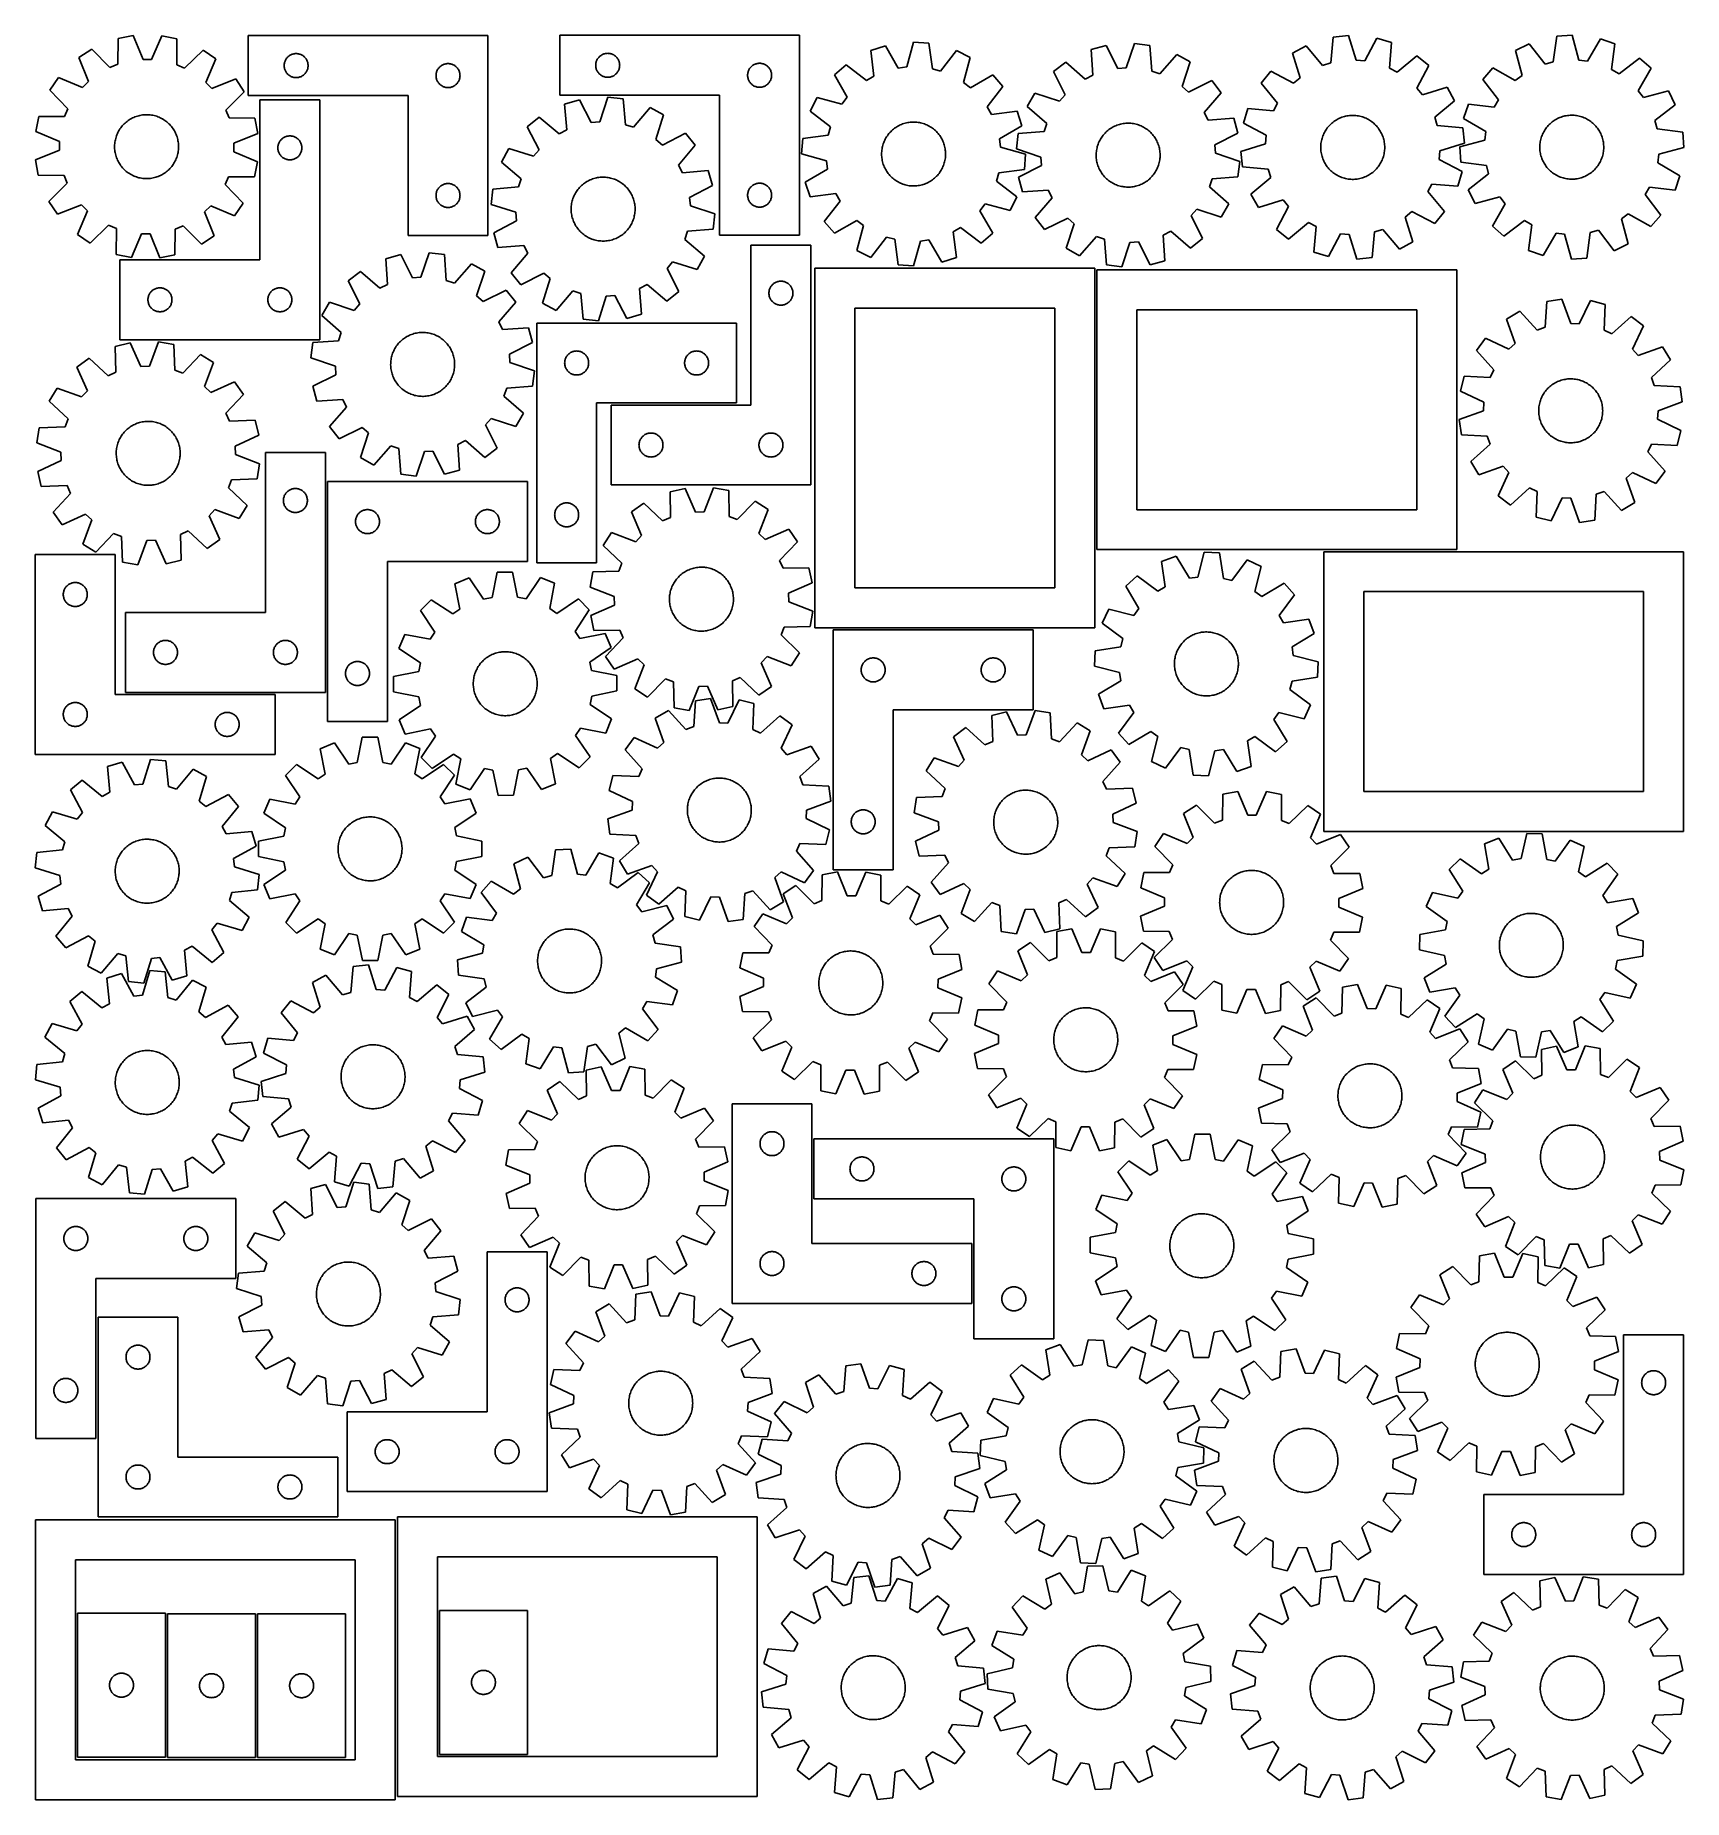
# Model space of a CAD drawing. Header units: millimetres. Extents: x 7 to 1243, y 7 to 1331.
import ezdxf

# ---------------------------------------------------------------- set-up
doc = ezdxf.new("R2010")
doc.units = ezdxf.units.MM
doc.layers.add('CUT', color=7, linetype='CONTINUOUS', true_color=0x000000)

msp = doc.modelspace()

# ---------------------------------------------------------------- linework, layer by layer
at = {"layer": 'CUT'}
for p, q in [((68.703266, 1328.685842), (68.471842, 1309.310887)), ((80.036578, 1330.840252), (68.703266, 1328.685842)), ((87.361138, 1312.901656), (80.036578, 1330.840252)), ((101.419015, 1330.658594), (93.790734, 1312.847032)), ((112.714089, 1328.311939), (101.419015, 1330.658594)), ((112.616295, 1308.935849), (112.714089, 1328.311939)), ((346.226894, 1330.772984), (166.226894, 1330.772984)), ((166.226894, 1330.772984), (166.226894, 1285.772984)), ((346.226894, 1180.772984), (346.226894, 1330.772984)), ((580.040554, 1331.002476), (400.040554, 1331.002476)), ((400.040554, 1331.002476), (400.040554, 1286.002476)), ((580.040554, 1181.002476), (580.040554, 1331.002476)), ((665.643427, 1325.918255), (660.492027, 1307.239243)), ((677.152005, 1325.11945), (665.643427, 1325.918255)), ((679.673438, 1305.907871), (677.152005, 1325.11945)), ((831.38006, 1324.933256), (825.180776, 1306.575389)), ((842.825063, 1323.485027), (831.38006, 1324.933256)), ((980.510662, 1329.603327), (978.699831, 1310.311792)), ((991.981929, 1330.826241), (980.510662, 1329.603327)), ((997.819055, 1312.35003), (991.981929, 1330.826241)), ((1013.278317, 1328.901283), (1004.222776, 1311.771204)), ((1024.344374, 1325.641244), (1013.278317, 1328.901283)), ((1022.666635, 1306.33768), (1024.344374, 1325.641244)), ((1127.576174, 1324.736025), (1117.231024, 1319.6308)), ((1139.428926, 1309.407793), (1127.576174, 1324.736025)), ((1148.229234, 1330.276127), (1145.639202, 1311.073675)), ((1159.740592, 1331.033822), (1148.229234, 1330.276127)), ((1164.825246, 1312.336531), (1159.740592, 1331.033822)), ((1180.941637, 1328.248625), (1171.200298, 1311.499035)), ((1191.866703, 1324.543439), (1180.941637, 1328.248625)), ((1189.409167, 1305.323581), (1191.866703, 1324.543439)), ((48.878952, 1320.670968), (39.232793, 1314.343481)), ((39.232793, 1314.343481), (46.43346, 1296.354795)), ((62.510766, 1306.900853), (48.878952, 1320.670968)), ((93.790734, 1312.847032), (87.361138, 1312.901656)), ((132.399367, 1319.961404), (118.535564, 1306.424883)), ((141.936628, 1313.47094), (132.399367, 1319.961404)), ((134.43137, 1295.607191), (141.936628, 1313.47094)), ((193.704523, 1311.165939), (193.911978, 1311.717135)), ((193.911978, 1311.717135), (194.15504, 1312.253582)), ((194.15504, 1312.253582), (194.432666, 1312.772984)), ((194.432666, 1312.772984), (194.743668, 1313.273116)), ((194.743668, 1313.273116), (195.086714, 1313.751837)), ((195.086714, 1313.751837), (195.460336, 1314.207096)), ((195.460336, 1314.207096), (195.862933, 1314.636945)), ((195.862933, 1314.636945), (196.292782, 1315.039542)), ((196.292782, 1315.039542), (196.748041, 1315.413164)), ((196.748041, 1315.413164), (197.226762, 1315.756211)), ((197.226762, 1315.756211), (197.726894, 1316.067213)), ((197.726894, 1316.067213), (198.246296, 1316.344839)), ((198.246296, 1316.344839), (198.782743, 1316.5879)), ((198.782743, 1316.5879), (199.333939, 1316.795355)), ((199.333939, 1316.795355), (199.897523, 1316.966317)), ((199.897523, 1316.966317), (200.471081, 1317.100052)), ((200.471081, 1317.100052), (201.052158, 1317.195988)), ((201.052158, 1317.195988), (201.638266, 1317.253714)), ((201.638266, 1317.253714), (202.226894, 1317.272984)), ((202.226894, 1317.272984), (202.815522, 1317.253714)), ((202.815522, 1317.253714), (203.40163, 1317.195988)), ((203.40163, 1317.195988), (203.982707, 1317.100052)), ((203.982707, 1317.100052), (204.556266, 1316.966317)), ((204.556266, 1316.966317), (205.119849, 1316.795355)), ((205.119849, 1316.795355), (205.671045, 1316.5879)), ((205.671045, 1316.5879), (206.207492, 1316.344839)), ((206.207492, 1316.344839), (206.726894, 1316.067213)), ((206.726894, 1316.067213), (207.227026, 1315.756211)), ((207.227026, 1315.756211), (207.705747, 1315.413164)), ((207.705747, 1315.413164), (208.161007, 1315.039542)), ((208.161007, 1315.039542), (208.590855, 1314.636945)), ((208.590855, 1314.636945), (208.993452, 1314.207096)), ((208.993452, 1314.207096), (209.367074, 1313.751837)), ((209.367074, 1313.751837), (209.710121, 1313.273116)), ((209.710121, 1313.273116), (210.021123, 1312.772984)), ((210.021123, 1312.772984), (210.298749, 1312.253582)), ((210.298749, 1312.253582), (210.54181, 1311.717135)), ((210.54181, 1311.717135), (210.749265, 1311.165939)), ((427.347221, 1310.831848), (427.518183, 1311.395431)), ((427.518183, 1311.395431), (427.725638, 1311.946627)), ((427.725638, 1311.946627), (427.968699, 1312.483075)), ((427.968699, 1312.483075), (428.246325, 1313.002476)), ((428.246325, 1313.002476), (428.557327, 1313.502608)), ((428.557327, 1313.502608), (428.900374, 1313.981329)), ((428.900374, 1313.981329), (429.273996, 1314.436589)), ((429.273996, 1314.436589), (429.676593, 1314.866437)), ((429.676593, 1314.866437), (430.106442, 1315.269035)), ((430.106442, 1315.269035), (430.561701, 1315.642656)), ((430.561701, 1315.642656), (431.040422, 1315.985703)), ((431.040422, 1315.985703), (431.540554, 1316.296705)), ((431.540554, 1316.296705), (432.059956, 1316.574331)), ((432.059956, 1316.574331), (432.596403, 1316.817392)), ((432.596403, 1316.817392), (433.147599, 1317.024847)), ((433.147599, 1317.024847), (433.711182, 1317.195809)), ((433.711182, 1317.195809), (434.284741, 1317.329544)), ((434.284741, 1317.329544), (434.865818, 1317.42548)), ((434.865818, 1317.42548), (435.451926, 1317.483207)), ((435.451926, 1317.483207), (436.040554, 1317.502476)), ((436.040554, 1317.502476), (436.629182, 1317.483207)), ((436.629182, 1317.483207), (437.21529, 1317.42548)), ((437.21529, 1317.42548), (437.796367, 1317.329544)), ((437.796367, 1317.329544), (438.369925, 1317.195809)), ((438.369925, 1317.195809), (438.933509, 1317.024847)), ((438.933509, 1317.024847), (439.484705, 1316.817392)), ((439.484705, 1316.817392), (440.021152, 1316.574331)), ((440.021152, 1316.574331), (440.540554, 1316.296705)), ((440.540554, 1316.296705), (441.040686, 1315.985703)), ((441.040686, 1315.985703), (441.519407, 1315.642656)), ((441.519407, 1315.642656), (441.974666, 1315.269035)), ((441.974666, 1315.269035), (442.404515, 1314.866437)), ((442.404515, 1314.866437), (442.807112, 1314.436589)), ((442.807112, 1314.436589), (443.180734, 1313.981329)), ((443.180734, 1313.981329), (443.52378, 1313.502608)), ((443.52378, 1313.502608), (443.834782, 1313.002476)), ((443.834782, 1313.002476), (444.112409, 1312.483075)), ((444.112409, 1312.483075), (444.35547, 1311.946627)), ((444.35547, 1311.946627), (444.562925, 1311.395431)), ((444.562925, 1311.395431), (444.733886, 1310.831848)), ((644.43257, 1323.208796), (633.494341, 1319.542653)), ((633.494341, 1319.542653), (635.883216, 1300.314141)), ((654.114024, 1306.424522), (644.43257, 1323.208796)), ((697.785147, 1319.50562), (685.877725, 1304.219819)), ((708.111997, 1314.363479), (697.785147, 1319.50562)), ((703.089545, 1295.649383), (708.111997, 1314.363479)), ((810.04994, 1323.427408), (798.921922, 1320.385584)), ((798.921922, 1320.385584), (800.219783, 1301.052763)), ((818.766912, 1306.122587), (810.04994, 1323.427408)), ((844.256227, 1304.161616), (842.825063, 1323.485027)), ((863.107788, 1316.713565), (850.355145, 1302.12547)), ((873.127379, 1310.995762), (863.107788, 1316.713565)), ((960.098716, 1323.231981), (949.968637, 1317.712293)), ((949.968637, 1317.712293), (955.678197, 1299.196264)), ((972.562057, 1308.395959), (960.098716, 1323.231981)), ((1004.222776, 1311.771204), (997.819055, 1312.35003)), ((1043.283021, 1315.71304), (1028.361395, 1303.352316)), ((1052.259162, 1308.466361), (1043.283021, 1315.71304)), ((1117.231024, 1319.6308), (1122.186606, 1300.898885)), ((1171.200298, 1311.499035), (1164.825246, 1312.336531)), ((1210.388064, 1313.856963), (1194.978451, 1302.110209)), ((1219.063596, 1306.252976), (1210.388064, 1313.856963)), ((23.984675, 1299.352267), (17.494211, 1289.815006)), ((41.848424, 1291.847009), (23.984675, 1299.352267)), ((68.471842, 1309.310887), (62.510766, 1306.900853)), ((118.535564, 1306.424883), (112.616295, 1308.935849)), ((156.927842, 1298.222821), (138.939156, 1291.022155)), ((163.255329, 1288.576663), (156.927842, 1298.222821)), ((193.226894, 1308.272984), (193.246164, 1308.861612)), ((193.246164, 1307.684356), (193.226894, 1308.272984)), ((193.246164, 1308.861612), (193.30389, 1309.44772)), ((193.30389, 1307.098248), (193.246164, 1307.684356)), ((193.30389, 1309.44772), (193.399827, 1310.028797)), ((193.399827, 1306.517171), (193.30389, 1307.098248)), ((193.399827, 1310.028797), (193.533562, 1310.602356)), ((193.533562, 1305.943613), (193.399827, 1306.517171)), ((193.533562, 1310.602356), (193.704523, 1311.165939)), ((193.704523, 1305.380029), (193.533562, 1305.943613)), ((193.911978, 1304.828833), (193.704523, 1305.380029)), ((194.15504, 1304.292386), (193.911978, 1304.828833)), ((194.432666, 1303.772984), (194.15504, 1304.292386)), ((194.743668, 1303.272852), (194.432666, 1303.772984)), ((195.086714, 1302.794131), (194.743668, 1303.272852)), ((195.460336, 1302.338872), (195.086714, 1302.794131)), ((195.862933, 1301.909023), (195.460336, 1302.338872)), ((196.292782, 1301.506426), (195.862933, 1301.909023)), ((196.748041, 1301.132804), (196.292782, 1301.506426)), ((197.226762, 1300.789758), (196.748041, 1301.132804)), ((197.726894, 1300.478755), (197.226762, 1300.789758)), ((198.246296, 1300.201129), (197.726894, 1300.478755)), ((198.782743, 1299.958068), (198.246296, 1300.201129)), ((199.333939, 1299.750613), (198.782743, 1299.958068)), ((199.897523, 1299.579652), (199.333939, 1299.750613)), ((200.471081, 1299.445917), (199.897523, 1299.579652)), ((201.052158, 1299.34998), (200.471081, 1299.445917)), ((201.638266, 1299.292254), (201.052158, 1299.34998)), ((202.226894, 1299.272984), (201.638266, 1299.292254)), ((202.815522, 1299.292254), (202.226894, 1299.272984)), ((203.40163, 1299.34998), (202.815522, 1299.292254)), ((203.982707, 1299.445917), (203.40163, 1299.34998)), ((204.556266, 1299.579652), (203.982707, 1299.445917)), ((205.119849, 1299.750613), (204.556266, 1299.579652)), ((205.671045, 1299.958068), (205.119849, 1299.750613)), ((206.207492, 1300.201129), (205.671045, 1299.958068)), ((206.726894, 1300.478755), (206.207492, 1300.201129)), ((207.227026, 1300.789758), (206.726894, 1300.478755)), ((207.705747, 1301.132804), (207.227026, 1300.789758)), ((208.161007, 1301.506426), (207.705747, 1301.132804)), ((208.590855, 1301.909023), (208.161007, 1301.506426)), ((208.993452, 1302.338872), (208.590855, 1301.909023)), ((209.367074, 1302.794131), (208.993452, 1302.338872)), ((209.710121, 1303.272852), (209.367074, 1302.794131)), ((210.021123, 1303.772984), (209.710121, 1303.272852)), ((210.298749, 1304.292386), (210.021123, 1303.772984)), ((210.54181, 1304.828833), (210.298749, 1304.292386)), ((210.749265, 1305.380029), (210.54181, 1304.828833)), ((210.749265, 1311.165939), (210.920227, 1310.602356)), ((210.920227, 1305.943613), (210.749265, 1305.380029)), ((210.920227, 1310.602356), (211.053962, 1310.028797)), ((211.053962, 1306.517171), (210.920227, 1305.943613)), ((211.053962, 1310.028797), (211.149898, 1309.44772)), ((211.149898, 1307.098248), (211.053962, 1306.517171)), ((211.149898, 1309.44772), (211.207624, 1308.861612)), ((211.207624, 1307.684356), (211.149898, 1307.098248)), ((211.207624, 1308.861612), (211.226894, 1308.272984)), ((211.226894, 1308.272984), (211.207624, 1307.684356)), ((307.226894, 1300.772984), (307.246164, 1301.361612)), ((307.246164, 1300.184356), (307.226894, 1300.772984)), ((307.246164, 1301.361612), (307.30389, 1301.94772)), ((307.30389, 1299.598248), (307.246164, 1300.184356)), ((307.30389, 1301.94772), (307.399827, 1302.528797)), ((307.399827, 1299.017171), (307.30389, 1299.598248)), ((307.399827, 1302.528797), (307.533562, 1303.102356)), ((307.533562, 1298.443613), (307.399827, 1299.017171)), ((307.533562, 1303.102356), (307.704523, 1303.665939)), ((307.704523, 1297.880029), (307.533562, 1298.443613)), ((307.704523, 1303.665939), (307.911978, 1304.217135)), ((307.911978, 1304.217135), (308.15504, 1304.753582)), ((308.15504, 1304.753582), (308.432666, 1305.272984)), ((308.432666, 1305.272984), (308.743668, 1305.773116)), ((308.743668, 1305.773116), (309.086714, 1306.251837)), ((309.086714, 1306.251837), (309.460336, 1306.707096)), ((309.460336, 1306.707096), (309.862933, 1307.136945)), ((309.862933, 1307.136945), (310.292782, 1307.539542)), ((310.292782, 1307.539542), (310.748041, 1307.913164)), ((310.748041, 1307.913164), (311.226762, 1308.256211)), ((311.226762, 1308.256211), (311.726894, 1308.567213)), ((311.726894, 1308.567213), (312.246296, 1308.844839)), ((312.246296, 1308.844839), (312.782743, 1309.0879)), ((312.782743, 1309.0879), (313.333939, 1309.295355)), ((313.333939, 1309.295355), (313.897523, 1309.466317)), ((313.897523, 1309.466317), (314.471081, 1309.600052)), ((314.471081, 1309.600052), (315.052158, 1309.695988)), ((315.052158, 1309.695988), (315.638266, 1309.753714)), ((315.638266, 1309.753714), (316.226894, 1309.772984)), ((316.226894, 1309.772984), (316.815522, 1309.753714)), ((316.815522, 1309.753714), (317.40163, 1309.695988)), ((317.40163, 1309.695988), (317.982707, 1309.600052)), ((317.982707, 1309.600052), (318.556266, 1309.466317)), ((318.556266, 1309.466317), (319.119849, 1309.295355)), ((319.119849, 1309.295355), (319.671045, 1309.0879)), ((319.671045, 1309.0879), (320.207492, 1308.844839)), ((320.207492, 1308.844839), (320.726894, 1308.567213)), ((320.726894, 1308.567213), (321.227026, 1308.256211)), ((321.227026, 1308.256211), (321.705747, 1307.913164)), ((321.705747, 1307.913164), (322.161007, 1307.539542)), ((322.161007, 1307.539542), (322.590855, 1307.136945)), ((322.590855, 1307.136945), (322.993452, 1306.707096)), ((322.993452, 1306.707096), (323.367074, 1306.251837)), ((323.367074, 1306.251837), (323.710121, 1305.773116)), ((323.710121, 1305.773116), (324.021123, 1305.272984)), ((324.021123, 1305.272984), (324.298749, 1304.753582)), ((324.298749, 1304.753582), (324.54181, 1304.217135)), ((324.54181, 1304.217135), (324.749265, 1303.665939)), ((324.749265, 1303.665939), (324.920227, 1303.102356)), ((324.920227, 1298.443613), (324.749265, 1297.880029)), ((324.920227, 1303.102356), (325.053962, 1302.528797)), ((325.053962, 1299.017171), (324.920227, 1298.443613)), ((325.053962, 1302.528797), (325.149898, 1301.94772)), ((325.149898, 1299.598248), (325.053962, 1299.017171)), ((325.149898, 1301.94772), (325.207624, 1301.361612)), ((325.207624, 1300.184356), (325.149898, 1299.598248)), ((325.207624, 1301.361612), (325.226894, 1300.772984)), ((325.226894, 1300.772984), (325.207624, 1300.184356)), ((427.040554, 1308.502476), (427.059824, 1309.091104)), ((427.059824, 1307.913848), (427.040554, 1308.502476)), ((427.059824, 1309.091104), (427.11755, 1309.677212)), ((427.11755, 1307.327741), (427.059824, 1307.913848)), ((427.11755, 1309.677212), (427.213486, 1310.258289)), ((427.213486, 1306.746663), (427.11755, 1307.327741)), ((427.213486, 1310.258289), (427.347221, 1310.831848)), ((427.347221, 1306.173105), (427.213486, 1306.746663)), ((427.518183, 1305.609521), (427.347221, 1306.173105)), ((427.725638, 1305.058325), (427.518183, 1305.609521)), ((427.968699, 1304.521878), (427.725638, 1305.058325)), ((428.246325, 1304.002476), (427.968699, 1304.521878)), ((428.557327, 1303.502344), (428.246325, 1304.002476)), ((428.900374, 1303.023623), (428.557327, 1303.502344)), ((429.273996, 1302.568364), (428.900374, 1303.023623)), ((429.676593, 1302.138515), (429.273996, 1302.568364)), ((430.106442, 1301.735918), (429.676593, 1302.138515)), ((430.561701, 1301.362296), (430.106442, 1301.735918)), ((431.040422, 1301.01925), (430.561701, 1301.362296)), ((431.540554, 1300.708248), (431.040422, 1301.01925)), ((432.059956, 1300.430622), (431.540554, 1300.708248)), ((432.596403, 1300.187561), (432.059956, 1300.430622)), ((433.147599, 1299.980105), (432.596403, 1300.187561)), ((433.711182, 1299.809144), (433.147599, 1299.980105)), ((434.284741, 1299.675409), (433.711182, 1299.809144)), ((434.865818, 1299.579473), (434.284741, 1299.675409)), ((435.451926, 1299.521746), (434.865818, 1299.579473)), ((436.040554, 1299.502476), (435.451926, 1299.521746)), ((436.629182, 1299.521746), (436.040554, 1299.502476)), ((437.21529, 1299.579473), (436.629182, 1299.521746)), ((437.796367, 1299.675409), (437.21529, 1299.579473)), ((438.369925, 1299.809144), (437.796367, 1299.675409)), ((438.933509, 1299.980105), (438.369925, 1299.809144)), ((439.484705, 1300.187561), (438.933509, 1299.980105)), ((440.021152, 1300.430622), (439.484705, 1300.187561)), ((440.540554, 1300.708248), (440.021152, 1300.430622)), ((441.040686, 1301.01925), (440.540554, 1300.708248)), ((441.519407, 1301.362296), (441.040686, 1301.01925)), ((441.974666, 1301.735918), (441.519407, 1301.362296)), ((442.404515, 1302.138515), (441.974666, 1301.735918)), ((442.807112, 1302.568364), (442.404515, 1302.138515)), ((443.180734, 1303.023623), (442.807112, 1302.568364)), ((443.52378, 1303.502344), (443.180734, 1303.023623)), ((443.834782, 1304.002476), (443.52378, 1303.502344)), ((444.112409, 1304.521878), (443.834782, 1304.002476)), ((444.35547, 1305.058325), (444.112409, 1304.521878)), ((444.562925, 1305.609521), (444.35547, 1305.058325)), ((444.733886, 1306.173105), (444.562925, 1305.609521)), ((444.733886, 1310.831848), (444.867621, 1310.258289)), ((444.867621, 1306.746663), (444.733886, 1306.173105)), ((444.867621, 1310.258289), (444.963558, 1309.677212)), ((444.963558, 1307.327741), (444.867621, 1306.746663)), ((444.963558, 1309.677212), (445.021284, 1309.091104)), ((445.021284, 1307.913848), (444.963558, 1307.327741)), ((445.021284, 1309.091104), (445.040554, 1308.502476)), ((445.040554, 1308.502476), (445.021284, 1307.913848)), ((541.040554, 1301.002476), (541.059824, 1301.591104)), ((541.059824, 1300.413848), (541.040554, 1301.002476)), ((541.059824, 1301.591104), (541.11755, 1302.177212)), ((541.11755, 1299.827741), (541.059824, 1300.413848)), ((541.11755, 1302.177212), (541.213486, 1302.758289)), ((541.213486, 1299.246663), (541.11755, 1299.827741)), ((541.213486, 1302.758289), (541.347221, 1303.331848)), ((541.347221, 1298.673105), (541.213486, 1299.246663)), ((541.347221, 1303.331848), (541.518183, 1303.895431)), ((541.518183, 1298.109521), (541.347221, 1298.673105)), ((541.518183, 1303.895431), (541.725638, 1304.446627)), ((541.725638, 1297.558325), (541.518183, 1298.109521)), ((541.725638, 1304.446627), (541.968699, 1304.983075)), ((541.968699, 1304.983075), (542.246325, 1305.502476)), ((542.246325, 1305.502476), (542.557327, 1306.002608)), ((542.557327, 1306.002608), (542.900374, 1306.481329)), ((542.900374, 1306.481329), (543.273996, 1306.936589)), ((543.273996, 1306.936589), (543.676593, 1307.366437)), ((543.676593, 1307.366437), (544.106442, 1307.769035)), ((544.106442, 1307.769035), (544.561701, 1308.142656)), ((544.561701, 1308.142656), (545.040422, 1308.485703)), ((545.040422, 1308.485703), (545.540554, 1308.796705)), ((545.540554, 1308.796705), (546.059956, 1309.074331)), ((546.059956, 1309.074331), (546.596403, 1309.317392)), ((546.596403, 1309.317392), (547.147599, 1309.524847)), ((547.147599, 1309.524847), (547.711182, 1309.695809)), ((547.711182, 1309.695809), (548.284741, 1309.829544)), ((548.284741, 1309.829544), (548.865818, 1309.92548)), ((548.865818, 1309.92548), (549.451926, 1309.983207)), ((549.451926, 1309.983207), (550.040554, 1310.002476)), ((550.040554, 1310.002476), (550.629182, 1309.983207)), ((550.629182, 1309.983207), (551.21529, 1309.92548)), ((551.21529, 1309.92548), (551.796367, 1309.829544)), ((551.796367, 1309.829544), (552.369925, 1309.695809)), ((552.369925, 1309.695809), (552.933509, 1309.524847)), ((552.933509, 1309.524847), (553.484705, 1309.317392)), ((553.484705, 1309.317392), (554.021152, 1309.074331)), ((554.021152, 1309.074331), (554.540554, 1308.796705)), ((554.540554, 1308.796705), (555.040686, 1308.485703)), ((555.040686, 1308.485703), (555.519407, 1308.142656)), ((555.519407, 1308.142656), (555.974666, 1307.769035)), ((555.974666, 1307.769035), (556.404515, 1307.366437)), ((556.404515, 1307.366437), (556.807112, 1306.936589)), ((556.807112, 1306.936589), (557.180734, 1306.481329)), ((557.180734, 1306.481329), (557.52378, 1306.002608)), ((557.52378, 1306.002608), (557.834782, 1305.502476)), ((557.834782, 1305.502476), (558.112409, 1304.983075)), ((558.112409, 1304.983075), (558.35547, 1304.446627)), ((558.35547, 1304.446627), (558.562925, 1303.895431)), ((558.562925, 1298.109521), (558.35547, 1297.558325)), ((558.562925, 1303.895431), (558.733886, 1303.331848)), ((558.733886, 1298.673105), (558.562925, 1298.109521)), ((558.733886, 1303.331848), (558.867621, 1302.758289)), ((558.867621, 1299.246663), (558.733886, 1298.673105)), ((558.867621, 1302.758289), (558.963558, 1302.177212)), ((558.963558, 1299.827741), (558.867621, 1299.246663)), ((558.963558, 1302.177212), (559.021284, 1301.591104)), ((559.021284, 1300.413848), (558.963558, 1299.827741)), ((559.021284, 1301.591104), (559.040554, 1301.002476)), ((559.040554, 1301.002476), (559.021284, 1300.413848)), ((614.934929, 1308.922396), (606.232295, 1301.349442)), ((606.232295, 1301.349442), (615.797761, 1284.498796)), ((630.30249, 1297.12068), (614.934929, 1308.922396)), ((635.883216, 1300.314141), (630.30249, 1297.12068)), ((660.492027, 1307.239243), (654.114024, 1306.424522)), ((685.877725, 1304.219819), (679.673438, 1305.907871)), ((725.026215, 1301.281015), (708.175569, 1291.715549)), ((732.599168, 1292.578381), (725.026215, 1301.281015)), ((779.791724, 1310.831678), (770.674831, 1303.762892)), ((770.674831, 1303.762892), (779.272249, 1286.398364)), ((794.467424, 1298.17995), (779.791724, 1310.831678)), ((800.219783, 1301.052763), (794.467424, 1298.17995)), ((825.180776, 1306.575389), (818.766912, 1306.122587)), ((850.355145, 1302.12547), (844.256227, 1304.161616)), ((867.054853, 1292.595576), (873.127379, 1310.995762)), ((933.548665, 1304.014623), (926.301986, 1295.038482)), ((950.740791, 1295.07744), (933.548665, 1304.014623)), ((955.678197, 1299.196264), (950.740791, 1295.07744)), ((978.699831, 1310.311792), (972.562057, 1308.395959)), ((1028.361395, 1303.352316), (1022.666635, 1306.33768)), ((1043.321979, 1291.274235), (1052.259162, 1308.466361)), ((1100.270189, 1306.608829), (1092.666202, 1297.933298)), ((1117.086564, 1296.983241), (1100.270189, 1306.608829)), ((1122.186606, 1300.898885), (1117.086564, 1296.983241)), ((1145.639202, 1311.073675), (1139.428926, 1309.407793)), ((1194.978451, 1302.110209), (1189.409167, 1305.323581)), ((1209.438007, 1289.436601), (1219.063596, 1306.252976)), ((17.494211, 1289.815006), (31.030732, 1275.951203)), ((46.43346, 1296.354795), (41.848424, 1291.847009)), ((138.939156, 1291.022155), (134.43137, 1295.607191)), ((149.485214, 1274.944849), (163.255329, 1288.576663)), ((166.226894, 1285.772984), (286.226894, 1285.772984)), ((286.226894, 1285.772984), (286.226894, 1180.772984)), ((307.911978, 1297.328833), (307.704523, 1297.880029)), ((308.15504, 1296.792386), (307.911978, 1297.328833)), ((308.432666, 1296.272984), (308.15504, 1296.792386)), ((308.743668, 1295.772852), (308.432666, 1296.272984)), ((309.086714, 1295.294131), (308.743668, 1295.772852)), ((309.460336, 1294.838872), (309.086714, 1295.294131)), ((309.862933, 1294.409023), (309.460336, 1294.838872)), ((310.292782, 1294.006426), (309.862933, 1294.409023)), ((310.748041, 1293.632804), (310.292782, 1294.006426)), ((311.226762, 1293.289758), (310.748041, 1293.632804)), ((311.726894, 1292.978755), (311.226762, 1293.289758)), ((312.246296, 1292.701129), (311.726894, 1292.978755)), ((312.782743, 1292.458068), (312.246296, 1292.701129)), ((313.333939, 1292.250613), (312.782743, 1292.458068)), ((313.897523, 1292.079652), (313.333939, 1292.250613)), ((314.471081, 1291.945917), (313.897523, 1292.079652)), ((315.052158, 1291.84998), (314.471081, 1291.945917)), ((315.638266, 1291.792254), (315.052158, 1291.84998)), ((316.226894, 1291.772984), (315.638266, 1291.792254)), ((316.815522, 1291.792254), (316.226894, 1291.772984)), ((317.40163, 1291.84998), (316.815522, 1291.792254)), ((317.982707, 1291.945917), (317.40163, 1291.84998)), ((318.556266, 1292.079652), (317.982707, 1291.945917)), ((319.119849, 1292.250613), (318.556266, 1292.079652)), ((319.671045, 1292.458068), (319.119849, 1292.250613)), ((320.207492, 1292.701129), (319.671045, 1292.458068)), ((320.726894, 1292.978755), (320.207492, 1292.701129)), ((321.227026, 1293.289758), (320.726894, 1292.978755)), ((321.705747, 1293.632804), (321.227026, 1293.289758)), ((322.161007, 1294.006426), (321.705747, 1293.632804)), ((322.590855, 1294.409023), (322.161007, 1294.006426)), ((322.993452, 1294.838872), (322.590855, 1294.409023)), ((323.367074, 1295.294131), (322.993452, 1294.838872)), ((323.710121, 1295.772852), (323.367074, 1295.294131)), ((324.021123, 1296.272984), (323.710121, 1295.772852)), ((324.298749, 1296.792386), (324.021123, 1296.272984)), ((324.54181, 1297.328833), (324.298749, 1296.792386)), ((324.749265, 1297.880029), (324.54181, 1297.328833)), ((400.040554, 1286.002476), (520.040554, 1286.002476)), ((520.040554, 1286.002476), (520.040554, 1181.002476)), ((541.968699, 1297.021878), (541.725638, 1297.558325)), ((542.246325, 1296.502476), (541.968699, 1297.021878)), ((542.557327, 1296.002344), (542.246325, 1296.502476)), ((542.900374, 1295.523623), (542.557327, 1296.002344)), ((543.273996, 1295.068364), (542.900374, 1295.523623)), ((543.676593, 1294.638515), (543.273996, 1295.068364)), ((544.106442, 1294.235918), (543.676593, 1294.638515)), ((544.561701, 1293.862296), (544.106442, 1294.235918)), ((545.040422, 1293.51925), (544.561701, 1293.862296)), ((545.540554, 1293.208248), (545.040422, 1293.51925)), ((546.059956, 1292.930622), (545.540554, 1293.208248)), ((546.596403, 1292.687561), (546.059956, 1292.930622)), ((547.147599, 1292.480105), (546.596403, 1292.687561)), ((547.711182, 1292.309144), (547.147599, 1292.480105)), ((548.284741, 1292.175409), (547.711182, 1292.309144)), ((548.865818, 1292.079473), (548.284741, 1292.175409)), ((549.451926, 1292.021746), (548.865818, 1292.079473)), ((550.040554, 1292.002476), (549.451926, 1292.021746)), ((550.629182, 1292.021746), (550.040554, 1292.002476)), ((551.21529, 1292.079473), (550.629182, 1292.021746)), ((551.796367, 1292.175409), (551.21529, 1292.079473)), ((552.369925, 1292.309144), (551.796367, 1292.175409)), ((552.933509, 1292.480105), (552.369925, 1292.309144)), ((553.484705, 1292.687561), (552.933509, 1292.480105)), ((554.021152, 1292.930622), (553.484705, 1292.687561)), ((554.540554, 1293.208248), (554.021152, 1292.930622)), ((555.040686, 1293.51925), (554.540554, 1293.208248)), ((555.519407, 1293.862296), (555.040686, 1293.51925)), ((555.974666, 1294.235918), (555.519407, 1293.862296)), ((556.404515, 1294.638515), (555.974666, 1294.235918)), ((556.807112, 1295.068364), (556.404515, 1294.638515)), ((557.180734, 1295.523623), (556.807112, 1295.068364)), ((557.52378, 1296.002344), (557.180734, 1295.523623)), ((557.834782, 1296.502476), (557.52378, 1296.002344)), ((558.112409, 1297.021878), (557.834782, 1296.502476)), ((558.35547, 1297.558325), (558.112409, 1297.021878)), ((708.175569, 1291.715549), (703.089545, 1295.649383)), ((720.797453, 1277.21082), (732.599168, 1292.578381)), ((756.656954, 1287.615424), (750.939151, 1277.595833)), ((775.05714, 1281.542898), (756.656954, 1287.615424)), ((779.272249, 1286.398364), (775.05714, 1281.542898)), ((871.910319, 1288.380468), (867.054853, 1292.595576)), ((889.274847, 1296.977885), (871.910319, 1288.380468)), ((883.691905, 1273.185293), (896.343633, 1287.860993)), ((896.343633, 1287.860993), (889.274847, 1296.977885)), ((926.301986, 1295.038482), (938.66271, 1280.116856)), ((1047.440803, 1286.336829), (1043.321979, 1291.274235)), ((1065.956832, 1292.046389), (1047.440803, 1286.336829)), ((1071.47652, 1281.91631), (1065.956832, 1292.046389)), ((1092.666202, 1297.933298), (1104.412956, 1282.523685)), ((1213.353651, 1284.336559), (1209.438007, 1289.436601)), ((1232.085566, 1289.292141), (1213.353651, 1284.336559)), ((1237.190792, 1278.946991), (1232.085566, 1289.292141)), ((31.030732, 1275.951203), (28.519766, 1270.031934)), ((151.895248, 1268.983773), (149.485214, 1274.944849)), ((220.059782, 1282.510286), (175.059782, 1282.510286)), ((175.059782, 1282.510286), (175.059782, 1162.510286)), ((220.059782, 1102.510286), (220.059782, 1282.510286)), ((414.780587, 1282.651564), (403.701439, 1279.436296)), ((403.701439, 1279.436296), (405.301112, 1260.126105)), ((423.76679, 1265.48501), (414.780587, 1282.651564)), ((436.084585, 1284.490396), (430.1728, 1266.037938)), ((447.550812, 1283.221109), (436.084585, 1284.490396)), ((449.283626, 1263.922411), (447.550812, 1283.221109)), ((467.93683, 1276.767282), (455.413603, 1261.981776)), ((478.044508, 1271.206679), (467.93683, 1276.767282)), ((593.149831, 1284.435225), (588.00769, 1274.108374)), ((588.00769, 1274.108374), (603.293491, 1262.200952)), ((611.863927, 1279.412772), (593.149831, 1284.435225)), ((615.797761, 1284.498796), (611.863927, 1279.412772)), ((723.990913, 1271.630094), (720.797453, 1277.21082)), ((743.219426, 1274.01897), (723.990913, 1271.630094)), ((746.885569, 1263.08074), (743.219426, 1274.01897)), ((750.939151, 1277.595833), (765.527246, 1264.84319)), ((886.564718, 1267.432934), (883.691905, 1273.185293)), ((916.373782, 1276.099835), (913.113743, 1265.033778)), ((935.677346, 1274.422096), (916.373782, 1276.099835)), ((938.66271, 1280.116856), (935.677346, 1274.422096)), ((1056.640498, 1269.452969), (1071.47652, 1281.91631)), ((1081.979726, 1279.411936), (1078.27454, 1268.48687)), ((1101.199584, 1276.9544), (1081.979726, 1279.411936)), ((1104.412956, 1282.523685), (1101.199584, 1276.9544)), ((1221.862559, 1267.094239), (1237.190792, 1278.946991)), ((9.143676, 1270.129728), (6.797021, 1258.834655)), ((6.797021, 1258.834655), (24.608583, 1251.206373)), ((28.519766, 1270.031934), (9.143676, 1270.129728)), ((68.560817, 1258.182904), (69.017041, 1259.04925)), ((69.017041, 1259.04925), (69.508223, 1259.896265)), ((69.508223, 1259.896265), (70.033545, 1260.722541)), ((70.033545, 1260.722541), (70.592132, 1261.526703)), ((70.592132, 1261.526703), (71.183055, 1262.307411)), ((71.183055, 1262.307411), (71.80533, 1263.063366)), ((71.80533, 1263.063366), (72.457922, 1263.793311)), ((72.457922, 1263.793311), (73.139744, 1264.49603)), ((73.139744, 1264.49603), (73.849661, 1265.170354)), ((73.849661, 1265.170354), (74.586492, 1265.81516)), ((74.586492, 1265.81516), (75.349011, 1266.429375)), ((75.349011, 1266.429375), (76.135949, 1267.011976)), ((76.135949, 1267.011976), (76.945995, 1267.561995)), ((76.945995, 1267.561995), (77.777801, 1268.078516)), ((77.777801, 1268.078516), (78.629983, 1268.560678)), ((78.629983, 1268.560678), (79.501123, 1269.00768)), ((79.501123, 1269.00768), (80.38977, 1269.418778)), ((80.38977, 1269.418778), (81.294446, 1269.793286)), ((81.294446, 1269.793286), (82.213645, 1270.130583)), ((82.213645, 1270.130583), (83.145836, 1270.430106)), ((83.145836, 1270.430106), (84.089469, 1270.691356)), ((84.089469, 1270.691356), (85.042973, 1270.9139)), ((85.042973, 1270.9139), (86.00476, 1271.097367)), ((86.00476, 1271.097367), (86.973231, 1271.241451)), ((86.973231, 1271.241451), (87.946772, 1271.345913)), ((87.946772, 1271.345913), (88.923764, 1271.410578)), ((88.923764, 1271.410578), (89.902581, 1271.43534)), ((89.902581, 1271.43534), (90.881593, 1271.420156)), ((90.881593, 1271.420156), (91.859171, 1271.365053)), ((91.859171, 1271.365053), (92.833688, 1271.270121)), ((92.833688, 1271.270121), (93.803522, 1271.135519)), ((93.803522, 1271.135519), (94.767058, 1270.961471)), ((94.767058, 1270.961471), (95.722693, 1270.748266)), ((95.722693, 1270.748266), (96.668837, 1270.49626)), ((96.668837, 1270.49626), (97.603915, 1270.205872)), ((97.603915, 1270.205872), (98.526369, 1269.877585)), ((98.526369, 1269.877585), (99.434666, 1269.511945)), ((99.434666, 1269.511945), (100.327293, 1269.109562)), ((100.327293, 1269.109562), (101.202764, 1268.671105)), ((101.202764, 1268.671105), (102.059623, 1268.197303)), ((102.059623, 1268.197303), (102.896443, 1267.688945)), ((102.896443, 1267.688945), (103.711832, 1267.146878)), ((103.711832, 1267.146878), (104.504431, 1266.572003)), ((104.504431, 1266.572003), (105.272923, 1265.965278)), ((105.272923, 1265.965278), (106.016028, 1265.327712)), ((106.016028, 1265.327712), (106.732509, 1264.660366)), ((106.732509, 1264.660366), (107.421173, 1263.964352)), ((107.421173, 1263.964352), (108.080875, 1263.240827)), ((108.080875, 1263.240827), (108.710517, 1262.490996)), ((108.710517, 1262.490996), (109.30905, 1261.716106)), ((109.30905, 1261.716106), (109.875478, 1260.917449)), ((109.875478, 1260.917449), (110.408859, 1260.096352)), ((110.408859, 1260.096352), (110.908304, 1259.254182)), ((110.908304, 1259.254182), (111.372983, 1258.392342)), ((111.372983, 1258.392342), (111.802122, 1257.512265)), ((171.270202, 1268.752349), (151.895248, 1268.983773)), ((173.424613, 1257.419036), (171.270202, 1268.752349)), ((384.722803, 1269.58475), (375.717434, 1262.374423)), ((375.717434, 1262.374423), (384.585029, 1245.146302)), ((399.594327, 1257.163793), (384.722803, 1269.58475)), ((405.301112, 1260.126105), (399.594327, 1257.163793)), ((430.1728, 1266.037938), (423.76679, 1265.48501)), ((455.413603, 1261.981776), (449.283626, 1263.922411)), ((472.260127, 1252.713887), (478.044508, 1271.206679)), ((603.293491, 1262.200952), (601.60544, 1255.996666)), ((647.737437, 1257.952793), (648.406324, 1258.667836)), ((648.406324, 1258.667836), (649.10382, 1259.355)), ((649.10382, 1259.355), (649.828763, 1260.013143)), ((649.828763, 1260.013143), (650.579948, 1260.641169)), ((650.579948, 1260.641169), (651.356124, 1261.238032)), ((651.356124, 1261.238032), (652.156, 1261.802739)), ((652.156, 1261.802739), (652.978243, 1262.334351)), ((652.978243, 1262.334351), (653.821486, 1262.831982)), ((653.821486, 1262.831982), (654.684325, 1263.294804)), ((654.684325, 1263.294804), (655.565323, 1263.722047)), ((655.565323, 1263.722047), (656.463016, 1264.113)), ((656.463016, 1264.113), (657.375907, 1264.467012)), ((657.375907, 1264.467012), (658.302478, 1264.783494)), ((658.302478, 1264.783494), (659.241187, 1265.061919)), ((659.241187, 1265.061919), (660.190472, 1265.301824)), ((660.190472, 1265.301824), (661.148752, 1265.502808)), ((661.148752, 1265.502808), (662.114432, 1265.664539)), ((662.114432, 1265.664539), (663.085905, 1265.786747)), ((663.085905, 1265.786747), (664.061555, 1265.869227)), ((664.061555, 1265.869227), (665.039757, 1265.911844)), ((665.039757, 1265.911844), (666.018883, 1265.914526)), ((666.018883, 1265.914526), (666.997303, 1265.877268)), ((666.997303, 1265.877268), (667.97339, 1265.800133)), ((667.97339, 1265.800133), (668.945518, 1265.683249)), ((668.945518, 1265.683249), (669.91207, 1265.526811)), ((669.91207, 1265.526811), (670.871437, 1265.331078)), ((670.871437, 1265.331078), (671.822021, 1265.096378)), ((671.822021, 1265.096378), (672.762241, 1264.823099)), ((672.762241, 1264.823099), (673.690532, 1264.511698)), ((673.690532, 1264.511698), (674.605349, 1264.162692)), ((674.605349, 1264.162692), (675.505169, 1263.776662)), ((675.505169, 1263.776662), (676.388495, 1263.354252)), ((676.388495, 1263.354252), (677.253856, 1262.896163)), ((677.253856, 1262.896163), (678.099812, 1262.403159)), ((678.099812, 1262.403159), (678.924956, 1261.876059)), ((678.924956, 1261.876059), (679.727912, 1261.315742)), ((679.727912, 1261.315742), (680.507347, 1260.723139)), ((680.507347, 1260.723139), (681.261961, 1260.099238)), ((681.261961, 1260.099238), (681.990499, 1259.445076)), ((681.990499, 1259.445076), (682.691748, 1258.761743)), ((682.691748, 1258.761743), (683.364542, 1258.050375)), ((730.101294, 1253.399286), (746.885569, 1263.08074)), ((763.491101, 1258.744272), (744.16769, 1257.313108)), ((765.527246, 1264.84319), (763.491101, 1258.744272)), ((809.231478, 1257.651929), (809.922255, 1258.345847)), ((809.922255, 1258.345847), (810.640762, 1259.011011)), ((810.640762, 1259.011011), (811.385801, 1259.646315)), ((811.385801, 1259.646315), (812.156134, 1260.250701)), ((812.156134, 1260.250701), (812.950478, 1260.823164)), ((812.950478, 1260.823164), (813.76751, 1261.36275)), ((813.76751, 1261.36275), (814.605872, 1261.868561)), ((814.605872, 1261.868561), (815.464167, 1262.339756)), ((815.464167, 1262.339756), (816.340967, 1262.77555)), ((816.340967, 1262.77555), (817.234813, 1263.175218)), ((817.234813, 1263.175218), (818.144217, 1263.538094)), ((818.144217, 1263.538094), (819.067666, 1263.863576)), ((819.067666, 1263.863576), (820.003622, 1264.15112)), ((820.003622, 1264.15112), (820.950527, 1264.400249)), ((820.950527, 1264.400249), (821.906806, 1264.610547)), ((821.906806, 1264.610547), (822.870867, 1264.781665)), ((822.870867, 1264.781665), (823.841106, 1264.913318)), ((823.841106, 1264.913318), (824.815907, 1265.005287)), ((824.815907, 1265.005287), (825.793648, 1265.057418)), ((825.793648, 1265.057418), (826.772701, 1265.069626)), ((826.772701, 1265.069626), (827.751438, 1265.041889)), ((827.751438, 1265.041889), (828.728229, 1264.974254)), ((828.728229, 1264.974254), (829.701449, 1264.866833)), ((829.701449, 1264.866833), (830.669476, 1264.719805)), ((830.669476, 1264.719805), (831.630702, 1264.533416)), ((831.630702, 1264.533416), (832.583524, 1264.307974)), ((832.583524, 1264.307974), (833.526359, 1264.043856)), ((833.526359, 1264.043856), (834.457636, 1263.7415)), ((834.457636, 1263.7415), (835.375805, 1263.401411)), ((835.375805, 1263.401411), (836.279338, 1263.024154)), ((836.279338, 1263.024154), (837.166731, 1262.610357)), ((837.166731, 1262.610357), (838.036508, 1262.160709)), ((838.036508, 1262.160709), (838.887221, 1261.675958)), ((838.887221, 1261.675958), (839.717453, 1261.156911)), ((839.717453, 1261.156911), (840.525823, 1260.604432)), ((840.525823, 1260.604432), (841.310986, 1260.019441)), ((841.310986, 1260.019441), (842.071634, 1259.402911)), ((842.071634, 1259.402911), (842.806502, 1258.755868)), ((842.806502, 1258.755868), (843.514366, 1258.079389)), ((905.897539, 1268.730795), (886.564718, 1267.432934)), ((908.939363, 1257.602777), (905.897539, 1268.730795)), ((913.113743, 1265.033778), (930.243822, 1255.978237)), ((973.952163, 1258.177206), (974.43037, 1259.031614)), ((974.43037, 1259.031614), (974.943029, 1259.865805)), ((974.943029, 1259.865805), (975.489287, 1260.678392)), ((975.489287, 1260.678392), (976.068235, 1261.468021)), ((976.068235, 1261.468021), (976.678909, 1262.233379)), ((976.678909, 1262.233379), (977.320293, 1262.973191)), ((977.320293, 1262.973191), (977.991318, 1263.686227)), ((977.991318, 1263.686227), (978.690869, 1264.371299)), ((978.690869, 1264.371299), (979.417781, 1265.027267)), ((979.417781, 1265.027267), (980.170844, 1265.653039)), ((980.170844, 1265.653039), (980.948805, 1266.247575)), ((980.948805, 1266.247575), (981.750368, 1266.809883)), ((981.750368, 1266.809883), (982.574201, 1267.33903)), ((982.574201, 1267.33903), (983.418931, 1267.834132)), ((983.418931, 1267.834132), (984.283152, 1268.294368)), ((984.283152, 1268.294368), (985.165426, 1268.71897)), ((985.165426, 1268.71897), (986.064285, 1269.107232)), ((986.064285, 1269.107232), (986.978233, 1269.458507)), ((986.978233, 1269.458507), (987.905749, 1269.772212)), ((987.905749, 1269.772212), (988.845287, 1270.047824)), ((988.845287, 1270.047824), (989.795286, 1270.284883)), ((989.795286, 1270.284883), (990.754164, 1270.482997)), ((990.754164, 1270.482997), (991.720324, 1270.641834)), ((991.720324, 1270.641834), (992.692159, 1270.761131)), ((992.692159, 1270.761131), (993.668052, 1270.840688)), ((993.668052, 1270.840688), (994.646377, 1270.880375)), ((994.646377, 1270.880375), (995.625507, 1270.880123)), ((995.625507, 1270.880123), (996.603811, 1270.839935)), ((996.603811, 1270.839935), (997.579663, 1270.759876)), ((997.579663, 1270.759876), (998.551436, 1270.640081)), ((998.551436, 1270.640081), (999.517515, 1270.480747)), ((999.517515, 1270.480747), (1000.476291, 1270.282142)), ((1000.476291, 1270.282142), (1001.426168, 1270.044594)), ((1001.426168, 1270.044594), (1002.365565, 1269.7685)), ((1002.365565, 1269.7685), (1003.292919, 1269.45432)), ((1003.292919, 1269.45432), (1004.206687, 1269.102575)), ((1004.206687, 1269.102575), (1005.105346, 1268.713851)), ((1005.105346, 1268.713851), (1005.987403, 1268.288797)), ((1005.987403, 1268.288797), (1006.851388, 1267.828118)), ((1006.851388, 1267.828118), (1007.695863, 1267.332581)), ((1007.695863, 1267.332581), (1008.519424, 1266.803012)), ((1008.519424, 1266.803012), (1009.320698, 1266.240292)), ((1009.320698, 1266.240292), (1010.098354, 1265.645357)), ((1010.098354, 1265.645357), (1010.851095, 1265.019198)), ((1010.851095, 1265.019198), (1011.577671, 1264.362857)), ((1011.577671, 1264.362857), (1012.27687, 1263.677426)), ((1012.27687, 1263.677426), (1012.947529, 1262.964046)), ((1012.947529, 1262.964046), (1013.588533, 1262.223905)), ((1013.588533, 1262.223905), (1014.198814, 1261.458234)), ((1014.198814, 1261.458234), (1014.777356, 1260.668307)), ((1014.777356, 1260.668307), (1015.323197, 1259.85544)), ((1015.323197, 1259.85544), (1015.835428, 1259.020986)), ((1015.835428, 1259.020986), (1016.313197, 1258.166332)), ((1058.556331, 1263.315195), (1056.640498, 1269.452969)), ((1077.847866, 1261.504364), (1058.556331, 1263.315195)), ((1079.07078, 1250.033097), (1077.847866, 1261.504364)), ((1078.27454, 1268.48687), (1095.02413, 1258.745532)), ((1095.02413, 1258.745532), (1094.186634, 1252.37048)), ((1137.972365, 1257.666034), (1138.423929, 1258.534818)), ((1138.423929, 1258.534818), (1138.910553, 1259.38446)), ((1138.910553, 1259.38446), (1139.431428, 1260.213547)), ((1139.431428, 1260.213547), (1139.985687, 1261.020697)), ((1139.985687, 1261.020697), (1140.572407, 1261.804569)), ((1140.572407, 1261.804569), (1141.190612, 1262.563857)), ((1141.190612, 1262.563857), (1141.839273, 1263.297297)), ((1141.839273, 1263.297297), (1142.517309, 1264.003669)), ((1142.517309, 1264.003669), (1143.223594, 1264.681796)), ((1143.223594, 1264.681796), (1143.956951, 1265.330552)), ((1143.956951, 1265.330552), (1144.716159, 1265.948854)), ((1144.716159, 1265.948854), (1145.499955, 1266.535675)), ((1145.499955, 1266.535675), (1146.307034, 1267.090038)), ((1146.307034, 1267.090038), (1147.136053, 1267.61102)), ((1147.136053, 1267.61102), (1147.985633, 1268.097754)), ((1147.985633, 1268.097754), (1148.854358, 1268.54943)), ((1148.854358, 1268.54943), (1149.740784, 1268.965295)), ((1149.740784, 1268.965295), (1150.643435, 1269.344659)), ((1150.643435, 1269.344659), (1151.560809, 1269.686889)), ((1151.560809, 1269.686889), (1152.491378, 1269.991415)), ((1152.491378, 1269.991415), (1153.433593, 1270.257732)), ((1153.433593, 1270.257732), (1154.385888, 1270.485395)), ((1154.385888, 1270.485395), (1155.346676, 1270.674027)), ((1155.346676, 1270.674027), (1156.314358, 1270.823312)), ((1156.314358, 1270.823312), (1157.287324, 1270.933002)), ((1157.287324, 1270.933002), (1158.263955, 1271.002915)), ((1158.263955, 1271.002915), (1159.242624, 1271.032935)), ((1159.242624, 1271.032935), (1160.221704, 1271.023011)), ((1160.221704, 1271.023011), (1161.199564, 1270.97316)), ((1161.199564, 1270.97316), (1162.174576, 1270.883465)), ((1162.174576, 1270.883465), (1163.145119, 1270.754076)), ((1163.145119, 1270.754076), (1164.109577, 1270.585207)), ((1164.109577, 1270.585207), (1165.066344, 1270.377139)), ((1165.066344, 1270.377139), (1166.013828, 1270.13022)), ((1166.013828, 1270.13022), (1166.950452, 1269.84486)), ((1166.950452, 1269.84486), (1167.874657, 1269.521533)), ((1167.874657, 1269.521533), (1168.784905, 1269.160779)), ((1168.784905, 1269.160779), (1169.679681, 1268.763197)), ((1169.679681, 1268.763197), (1170.557495, 1268.329449)), ((1170.557495, 1268.329449), (1171.416887, 1267.860257)), ((1171.416887, 1267.860257), (1172.256426, 1267.356403)), ((1172.256426, 1267.356403), (1173.074715, 1266.818724)), ((1173.074715, 1266.818724), (1173.870392, 1266.248116)), ((1173.870392, 1266.248116), (1174.642132, 1265.645528)), ((1174.642132, 1265.645528), (1175.388651, 1265.011963)), ((1175.388651, 1265.011963), (1176.108707, 1264.348477)), ((1176.108707, 1264.348477), (1176.801101, 1263.656172)), ((1176.801101, 1263.656172), (1177.464681, 1262.936202)), ((1177.464681, 1262.936202), (1178.098341, 1262.189764)), ((1178.098341, 1262.189764), (1178.701029, 1261.418101)), ((1178.701029, 1261.418101), (1179.271739, 1260.622498)), ((1179.271739, 1260.622498), (1179.809524, 1259.804279)), ((1179.809524, 1259.804279), (1180.313486, 1258.964804)), ((1180.313486, 1258.964804), (1180.782789, 1258.105473)), ((1223.528441, 1260.883963), (1221.862559, 1267.094239)), ((1242.730893, 1258.293931), (1223.528441, 1260.883963)), ((1243.488589, 1246.782573), (1242.730893, 1258.293931)), ((24.608583, 1251.206373), (24.553959, 1244.776777)), ((66.022874, 1247.807804), (66.058025, 1248.786302)), ((66.027664, 1246.828686), (66.022874, 1247.807804)), ((66.072386, 1245.850578), (66.027664, 1246.828686)), ((66.058025, 1248.786302), (66.133058, 1249.762553)), ((66.156967, 1244.875108), (66.072386, 1245.850578)), ((66.133058, 1249.762553), (66.247849, 1250.73493)), ((66.247849, 1250.73493), (66.402206, 1251.701817)), ((66.402206, 1251.701817), (66.595872, 1252.661602)), ((66.595872, 1252.661602), (66.828526, 1253.61269)), ((66.828526, 1253.61269), (67.09978, 1254.553496)), ((67.09978, 1254.553496), (67.409182, 1255.482456)), ((67.409182, 1255.482456), (67.756217, 1256.398022)), ((67.756217, 1256.398022), (68.140309, 1257.298671)), ((68.140309, 1257.298671), (68.560817, 1258.182904)), ((111.802122, 1257.512265), (112.195007, 1256.615417)), ((112.195007, 1256.615417), (112.550983, 1255.70329)), ((112.550983, 1255.70329), (112.869459, 1254.777402)), ((112.869459, 1254.777402), (113.149904, 1253.839295)), ((113.149904, 1253.839295), (113.391852, 1252.890529)), ((113.391852, 1252.890529), (113.5949, 1251.932684)), ((113.5949, 1251.932684), (113.758709, 1250.967354)), ((113.758709, 1250.967354), (113.883008, 1249.996146)), ((113.906918, 1245.108701), (113.792127, 1244.136324)), ((113.883008, 1249.996146), (113.967589, 1249.020676)), ((113.981951, 1246.084952), (113.906918, 1245.108701)), ((113.967589, 1249.020676), (114.012312, 1248.042569)), ((114.017102, 1247.06345), (113.981951, 1246.084952)), ((114.012312, 1248.042569), (114.017102, 1247.06345)), ((155.431393, 1243.664881), (155.486017, 1250.094477)), ((155.486017, 1250.094477), (173.424613, 1257.419036)), ((188.559782, 1246.510286), (188.579052, 1247.098914)), ((188.579052, 1245.921658), (188.559782, 1246.510286)), ((188.579052, 1247.098914), (188.636779, 1247.685022)), ((188.636779, 1245.33555), (188.579052, 1245.921658)), ((188.636779, 1247.685022), (188.732715, 1248.266099)), ((188.732715, 1244.754473), (188.636779, 1245.33555)), ((188.732715, 1248.266099), (188.86645, 1248.839657)), ((188.86645, 1248.839657), (189.037411, 1249.403241)), ((189.037411, 1249.403241), (189.244867, 1249.954437)), ((189.244867, 1249.954437), (189.487928, 1250.490884)), ((189.487928, 1250.490884), (189.765554, 1251.010286)), ((189.765554, 1251.010286), (190.076556, 1251.510418)), ((190.076556, 1251.510418), (190.419602, 1251.989139)), ((190.419602, 1251.989139), (190.793224, 1252.444398)), ((190.793224, 1252.444398), (191.195821, 1252.874247)), ((191.195821, 1252.874247), (191.62567, 1253.276844)), ((191.62567, 1253.276844), (192.080929, 1253.650466)), ((192.080929, 1253.650466), (192.55965, 1253.993513)), ((192.55965, 1253.993513), (193.059782, 1254.304515)), ((193.059782, 1254.304515), (193.579184, 1254.582141)), ((193.579184, 1254.582141), (194.115631, 1254.825202)), ((194.115631, 1254.825202), (194.666827, 1255.032657)), ((194.666827, 1255.032657), (195.230411, 1255.203618)), ((195.230411, 1255.203618), (195.803969, 1255.337354)), ((195.803969, 1255.337354), (196.385047, 1255.43329)), ((196.385047, 1255.43329), (196.971154, 1255.491016)), ((196.971154, 1255.491016), (197.559782, 1255.510286)), ((197.559782, 1255.510286), (198.14841, 1255.491016)), ((198.14841, 1255.491016), (198.734518, 1255.43329)), ((198.734518, 1255.43329), (199.315595, 1255.337354)), ((199.315595, 1255.337354), (199.889154, 1255.203618)), ((199.889154, 1255.203618), (200.452738, 1255.032657)), ((200.452738, 1255.032657), (201.003933, 1254.825202)), ((201.003933, 1254.825202), (201.540381, 1254.582141)), ((201.540381, 1254.582141), (202.059782, 1254.304515)), ((202.059782, 1254.304515), (202.559914, 1253.993513)), ((202.559914, 1253.993513), (203.038635, 1253.650466)), ((203.038635, 1253.650466), (203.493895, 1253.276844)), ((203.493895, 1253.276844), (203.923743, 1252.874247)), ((203.923743, 1252.874247), (204.326341, 1252.444398)), ((204.326341, 1252.444398), (204.699962, 1251.989139)), ((204.699962, 1251.989139), (205.043009, 1251.510418)), ((205.043009, 1251.510418), (205.354011, 1251.010286)), ((205.354011, 1251.010286), (205.631637, 1250.490884)), ((205.631637, 1250.490884), (205.874698, 1249.954437)), ((205.874698, 1249.954437), (206.082153, 1249.403241)), ((206.082153, 1249.403241), (206.253115, 1248.839657)), ((206.253115, 1248.839657), (206.38685, 1248.266099)), ((206.38685, 1248.266099), (206.482786, 1247.685022)), ((206.482786, 1245.33555), (206.38685, 1244.754473)), ((206.482786, 1247.685022), (206.540513, 1247.098914)), ((206.540513, 1245.921658), (206.482786, 1245.33555)), ((206.540513, 1247.098914), (206.559782, 1246.510286)), ((206.559782, 1246.510286), (206.540513, 1245.921658)), ((361.953484, 1246.009971), (356.392881, 1235.902293)), ((380.446276, 1240.22559), (361.953484, 1246.009971)), ((384.585029, 1245.146302), (380.446276, 1240.22559)), ((477.180839, 1248.575134), (472.260127, 1252.713887)), ((494.40896, 1257.442729), (477.180839, 1248.575134)), ((489.19833, 1233.565836), (501.619286, 1248.43736)), ((501.619286, 1248.43736), (494.40896, 1257.442729)), ((582.39386, 1253.475233), (581.595055, 1241.966654)), ((601.60544, 1255.996666), (582.39386, 1253.475233)), ((641.766661, 1244.783278), (641.90335, 1245.75282)), ((641.90335, 1245.75282), (642.079473, 1246.715979)), ((642.079473, 1246.715979), (642.294734, 1247.671153)), ((642.294734, 1247.671153), (642.548777, 1248.616752)), ((642.548777, 1248.616752), (642.841177, 1249.551202)), ((642.841177, 1249.551202), (643.17145, 1250.472948)), ((643.17145, 1250.472948), (643.539044, 1251.380456)), ((643.539044, 1251.380456), (643.943348, 1252.272214)), ((643.943348, 1252.272214), (644.383689, 1253.146739)), ((644.383689, 1253.146739), (644.859335, 1254.002576)), ((644.859335, 1254.002576), (645.369493, 1254.8383)), ((645.369493, 1254.8383), (645.913315, 1255.652519)), ((645.913315, 1255.652519), (646.489894, 1256.443879)), ((646.489894, 1256.443879), (647.098273, 1257.211063)), ((647.098273, 1257.211063), (647.737437, 1257.952793)), ((683.364542, 1258.050375), (684.00776, 1257.312157)), ((684.00776, 1257.312157), (684.620331, 1256.548318)), ((684.620331, 1256.548318), (685.201238, 1255.760128)), ((685.201238, 1255.760128), (685.749511, 1254.9489)), ((685.749511, 1254.9489), (686.26424, 1254.115983)), ((686.26424, 1254.115983), (686.744566, 1253.262765)), ((686.744566, 1253.262765), (687.189692, 1252.390665)), ((687.189692, 1252.390665), (687.598875, 1251.501135)), ((687.598875, 1251.501135), (687.971435, 1250.595655)), ((687.971435, 1250.595655), (688.306751, 1249.675732)), ((688.306751, 1249.675732), (688.604267, 1248.742897)), ((688.604267, 1248.742897), (688.863485, 1247.798704)), ((688.863485, 1247.798704), (689.083976, 1246.844724)), ((689.083976, 1246.844724), (689.265371, 1245.882543)), ((689.265371, 1245.882543), (689.40737, 1244.913765)), ((730.916015, 1247.021284), (730.101294, 1253.399286)), ((749.595027, 1241.869883), (730.916015, 1247.021284)), ((744.16769, 1257.313108), (742.719461, 1245.868105)), ((742.719461, 1245.868105), (761.077328, 1239.668822)), ((802.85446, 1244.674257), (803.021204, 1245.639085)), ((803.021204, 1245.639085), (803.227162, 1246.596308)), ((803.227162, 1246.596308), (803.471993, 1247.544334)), ((803.471993, 1247.544334), (803.755289, 1248.481584)), ((803.755289, 1248.481584), (804.076578, 1249.4065)), ((804.076578, 1249.4065), (804.435326, 1250.31754)), ((804.435326, 1250.31754), (804.830935, 1251.21319)), ((804.830935, 1251.21319), (805.262748, 1252.091958)), ((805.262748, 1252.091958), (805.730045, 1252.952382)), ((805.730045, 1252.952382), (806.232048, 1253.793029)), ((806.232048, 1253.793029), (806.767922, 1254.612501)), ((806.767922, 1254.612501), (807.336776, 1255.409433)), ((807.336776, 1255.409433), (807.937661, 1256.182499)), ((807.937661, 1256.182499), (808.56958, 1256.930413)), ((808.56958, 1256.930413), (809.231478, 1257.651929)), ((843.514366, 1258.079389), (844.194048, 1257.374601)), ((844.194048, 1257.374601), (844.844418, 1256.642675)), ((844.844418, 1256.642675), (845.464392, 1255.884832)), ((845.464392, 1255.884832), (846.052939, 1255.102331)), ((846.052939, 1255.102331), (846.609079, 1254.296475)), ((846.609079, 1254.296475), (847.131886, 1253.468606)), ((847.131886, 1253.468606), (847.620491, 1252.620101)), ((847.620491, 1252.620101), (848.07408, 1251.752372)), ((848.07408, 1251.752372), (848.491898, 1250.866865)), ((848.491898, 1250.866865), (848.873249, 1249.965052)), ((848.873249, 1249.965052), (849.2175, 1249.048435)), ((849.2175, 1249.048435), (849.524076, 1248.11854)), ((849.524076, 1248.11854), (849.792469, 1247.176913)), ((849.792469, 1247.176913), (850.02223, 1246.225123)), ((850.02223, 1246.225123), (850.212978, 1245.264753)), ((850.212978, 1245.264753), (850.364395, 1244.297402)), ((891.634542, 1248.885805), (908.939363, 1257.602777)), ((892.087344, 1242.47194), (891.634542, 1248.885805)), ((929.664997, 1249.574516), (911.188785, 1243.73739)), ((930.243822, 1255.978237), (929.664997, 1249.574516)), ((971.129783, 1246.891404), (971.150007, 1247.870325)), ((971.149505, 1245.912473), (971.129783, 1246.891404)), ((971.209139, 1244.935161), (971.149505, 1245.912473)), ((971.150007, 1247.870325), (971.210144, 1248.847606)), ((971.210144, 1248.847606), (971.310091, 1249.821621)), ((971.310091, 1249.821621), (971.449685, 1250.790749)), ((971.449685, 1250.790749), (971.628692, 1251.753377)), ((971.628692, 1251.753377), (971.846813, 1252.707902)), ((971.846813, 1252.707902), (972.103688, 1253.652735)), ((972.103688, 1253.652735), (972.398886, 1254.586305)), ((972.398886, 1254.586305), (972.731918, 1255.507058)), ((972.731918, 1255.507058), (973.10223, 1256.41346)), ((973.10223, 1256.41346), (973.509203, 1257.304003)), ((973.509203, 1257.304003), (973.952163, 1258.177206)), ((1016.313197, 1258.166332), (1016.755708, 1257.292902)), ((1016.755708, 1257.292902), (1017.162224, 1256.40215)), ((1017.162224, 1256.40215), (1017.53207, 1255.495558)), ((1017.53207, 1255.495558), (1017.864629, 1254.574635)), ((1017.864629, 1254.574635), (1018.159349, 1253.640914)), ((1018.159349, 1253.640914), (1018.415738, 1252.695948)), ((1018.415738, 1252.695948), (1018.63337, 1251.741311)), ((1018.63337, 1251.741311), (1018.811882, 1250.778592)), ((1018.811882, 1250.778592), (1018.950978, 1249.809393)), ((1018.950978, 1249.809393), (1019.050426, 1248.835326)), ((1019.109558, 1245.900162), (1019.049422, 1244.922881)), ((1019.050426, 1248.835326), (1019.11006, 1247.858014)), ((1019.129782, 1246.879083), (1019.109558, 1245.900162)), ((1019.11006, 1247.858014), (1019.129782, 1246.879083)), ((1060.594569, 1244.195971), (1079.07078, 1250.033097)), ((1094.186634, 1252.37048), (1075.489343, 1247.285826)), ((1075.489343, 1247.285826), (1076.247038, 1235.774468)), ((1135.490198, 1247.277448), (1135.520092, 1248.256122)), ((1135.500248, 1246.29837), (1135.490198, 1247.277448)), ((1135.550225, 1245.320517), (1135.500248, 1246.29837)), ((1135.520092, 1248.256122), (1135.589879, 1249.232761)), ((1135.640046, 1244.345515), (1135.550225, 1245.320517)), ((1135.589879, 1249.232761), (1135.699444, 1250.205741)), ((1135.699444, 1250.205741), (1135.848605, 1251.173443)), ((1135.848605, 1251.173443), (1136.037112, 1252.134255)), ((1136.037112, 1252.134255), (1136.264653, 1253.086579)), ((1136.264653, 1253.086579), (1136.530848, 1254.028829)), ((1136.530848, 1254.028829), (1136.835255, 1254.959437)), ((1136.835255, 1254.959437), (1137.177367, 1255.876855)), ((1137.177367, 1255.876855), (1137.556614, 1256.779554)), ((1137.556614, 1256.779554), (1137.972365, 1257.666034)), ((1180.782789, 1258.105473), (1181.21665, 1257.227715)), ((1181.21665, 1257.227715), (1181.614347, 1256.33299)), ((1181.614347, 1256.33299), (1181.975219, 1255.422789)), ((1181.975219, 1255.422789), (1182.298664, 1254.498625)), ((1182.298664, 1254.498625), (1182.584145, 1253.562038)), ((1182.584145, 1253.562038), (1182.831187, 1252.614586)), ((1182.831187, 1252.614586), (1183.039377, 1251.657845)), ((1183.039377, 1251.657845), (1183.208371, 1250.69341)), ((1183.208371, 1250.69341), (1183.337885, 1249.722883)), ((1183.337885, 1249.722883), (1183.427706, 1248.747882)), ((1183.457839, 1245.812277), (1183.388052, 1244.835638)), ((1183.427706, 1248.747882), (1183.477683, 1247.770029)), ((1183.487733, 1246.79095), (1183.457839, 1245.812277)), ((1183.477683, 1247.770029), (1183.487733, 1246.79095)), ((1224.791297, 1241.697919), (1243.488589, 1246.782573)), ((24.553959, 1244.776777), (6.615362, 1237.452218)), ((6.615362, 1237.452218), (8.769773, 1226.118905)), ((66.281266, 1243.9039), (66.156967, 1244.875108)), ((66.445076, 1242.93857), (66.281266, 1243.9039)), ((66.648123, 1241.980725), (66.445076, 1242.93857)), ((66.890071, 1241.03196), (66.648123, 1241.980725)), ((67.170516, 1240.093852), (66.890071, 1241.03196)), ((67.488992, 1239.167964), (67.170516, 1240.093852)), ((67.844969, 1238.255837), (67.488992, 1239.167964)), ((68.237854, 1237.358989), (67.844969, 1238.255837)), ((68.666993, 1236.478912), (68.237854, 1237.358989)), ((69.131672, 1235.617072), (68.666993, 1236.478912)), ((69.631117, 1234.774903), (69.131672, 1235.617072)), ((70.164498, 1233.953806), (69.631117, 1234.774903)), ((70.730926, 1233.155148), (70.164498, 1233.953806)), ((71.329459, 1232.380259), (70.730926, 1233.155148)), ((71.9591, 1231.630427), (71.329459, 1232.380259)), ((108.234646, 1231.807888), (107.582054, 1231.077943)), ((108.856921, 1232.563843), (108.234646, 1231.807888)), ((109.447844, 1233.344551), (108.856921, 1232.563843)), ((110.006431, 1234.148713), (109.447844, 1233.344551)), ((110.531753, 1234.974989), (110.006431, 1234.148713)), ((111.022935, 1235.822005), (110.531753, 1234.974989)), ((111.479159, 1236.68835), (111.022935, 1235.822005)), ((111.899667, 1237.572583), (111.479159, 1236.68835)), ((112.283758, 1238.473232), (111.899667, 1237.572583)), ((112.630794, 1239.388799), (112.283758, 1238.473232)), ((112.940196, 1240.317758), (112.630794, 1239.388799)), ((113.21145, 1241.258564), (112.940196, 1240.317758)), ((113.444103, 1242.209652), (113.21145, 1241.258564)), ((113.63777, 1243.169437), (113.444103, 1242.209652)), ((113.792127, 1244.136324), (113.63777, 1243.169437)), ((173.242954, 1236.0366), (155.431393, 1243.664881)), ((170.8963, 1224.741526), (173.242954, 1236.0366)), ((188.86645, 1244.180915), (188.732715, 1244.754473)), ((189.037411, 1243.617331), (188.86645, 1244.180915)), ((189.244867, 1243.066135), (189.037411, 1243.617331)), ((189.487928, 1242.529688), (189.244867, 1243.066135)), ((189.765554, 1242.010286), (189.487928, 1242.529688)), ((190.076556, 1241.510154), (189.765554, 1242.010286)), ((190.419602, 1241.031433), (190.076556, 1241.510154)), ((190.793224, 1240.576174), (190.419602, 1241.031433)), ((191.195821, 1240.146325), (190.793224, 1240.576174)), ((191.62567, 1239.743728), (191.195821, 1240.146325)), ((192.080929, 1239.370106), (191.62567, 1239.743728)), ((192.55965, 1239.02706), (192.080929, 1239.370106)), ((193.059782, 1238.716057), (192.55965, 1239.02706)), ((193.579184, 1238.438431), (193.059782, 1238.716057)), ((194.115631, 1238.19537), (193.579184, 1238.438431)), ((194.666827, 1237.987915), (194.115631, 1238.19537)), ((195.230411, 1237.816954), (194.666827, 1237.987915)), ((195.803969, 1237.683219), (195.230411, 1237.816954)), ((196.385047, 1237.587282), (195.803969, 1237.683219)), ((196.971154, 1237.529556), (196.385047, 1237.587282)), ((197.559782, 1237.510286), (196.971154, 1237.529556)), ((198.14841, 1237.529556), (197.559782, 1237.510286)), ((198.734518, 1237.587282), (198.14841, 1237.529556)), ((199.315595, 1237.683219), (198.734518, 1237.587282)), ((199.889154, 1237.816954), (199.315595, 1237.683219)), ((200.452738, 1237.987915), (199.889154, 1237.816954)), ((201.003933, 1238.19537), (200.452738, 1237.987915)), ((201.540381, 1238.438431), (201.003933, 1238.19537)), ((202.059782, 1238.716057), (201.540381, 1238.438431)), ((202.559914, 1239.02706), (202.059782, 1238.716057)), ((203.038635, 1239.370106), (202.559914, 1239.02706)), ((203.493895, 1239.743728), (203.038635, 1239.370106)), ((203.923743, 1240.146325), (203.493895, 1239.743728)), ((204.326341, 1240.576174), (203.923743, 1240.146325)), ((204.699962, 1241.031433), (204.326341, 1240.576174)), ((205.043009, 1241.510154), (204.699962, 1241.031433)), ((205.354011, 1242.010286), (205.043009, 1241.510154)), ((205.631637, 1242.529688), (205.354011, 1242.010286)), ((205.874698, 1243.066135), (205.631637, 1242.529688)), ((206.082153, 1243.617331), (205.874698, 1243.066135)), ((206.253115, 1244.180915), (206.082153, 1243.617331)), ((206.38685, 1244.754473), (206.253115, 1244.180915)), ((356.392881, 1235.902293), (371.178387, 1223.379066)), ((492.160642, 1227.859051), (489.19833, 1233.565836)), ((581.595055, 1241.966654), (600.274067, 1236.815254)), ((600.274067, 1236.815254), (601.088789, 1230.437251)), ((641.595131, 1241.852534), (641.612423, 1242.831511)), ((641.617785, 1240.873666), (641.595131, 1241.852534)), ((641.612423, 1242.831511), (641.669631, 1243.808968)), ((641.680347, 1239.896537), (641.617785, 1240.873666)), ((641.669631, 1243.808968), (641.766661, 1244.783278)), ((641.782713, 1238.922773), (641.680347, 1239.896537)), ((641.924711, 1237.953994), (641.782713, 1238.922773)), ((642.106107, 1236.991814), (641.924711, 1237.953994)), ((642.326597, 1236.037834), (642.106107, 1236.991814)), ((642.585816, 1235.09364), (642.326597, 1236.037834)), ((642.883331, 1234.160806), (642.585816, 1235.09364)), ((643.218648, 1233.240883), (642.883331, 1234.160806)), ((643.591208, 1232.335403), (643.218648, 1233.240883)), ((644.000391, 1231.445873), (643.591208, 1232.335403)), ((687.651039, 1232.456082), (687.246735, 1231.564324)), ((688.018633, 1233.36359), (687.651039, 1232.456082)), ((688.348905, 1234.285335), (688.018633, 1233.36359)), ((688.641306, 1235.219785), (688.348905, 1234.285335)), ((688.895349, 1236.165384), (688.641306, 1235.219785)), ((689.11061, 1237.120559), (688.895349, 1236.165384)), ((689.286732, 1238.083718), (689.11061, 1237.120559)), ((689.423422, 1239.05326), (689.286732, 1238.083718)), ((689.40737, 1244.913765), (689.509736, 1243.940001)), ((689.520452, 1240.02757), (689.423422, 1239.05326)), ((689.509736, 1243.940001), (689.572297, 1242.962872)), ((689.57766, 1241.005027), (689.520452, 1240.02757)), ((689.572297, 1242.962872), (689.594951, 1241.984004)), ((689.594951, 1241.984004), (689.57766, 1241.005027)), ((761.53013, 1233.254957), (744.225309, 1224.537985)), ((748.796223, 1230.361305), (749.595027, 1241.869883)), ((761.077328, 1239.668822), (761.53013, 1233.254957)), ((802.584201, 1240.771157), (802.591968, 1241.750256)), ((802.616377, 1239.792556), (802.584201, 1240.771157)), ((802.591968, 1241.750256), (802.639664, 1242.728224)), ((802.688443, 1238.816082), (802.616377, 1239.792556)), ((802.639664, 1242.728224), (802.72721, 1243.703432)), ((802.800277, 1237.84336), (802.688443, 1238.816082)), ((802.72721, 1243.703432), (802.85446, 1244.674257)), ((802.951694, 1236.876009), (802.800277, 1237.84336)), ((803.142442, 1235.915639), (802.951694, 1236.876009)), ((803.372203, 1234.963849), (803.142442, 1235.915639)), ((803.640595, 1234.022222), (803.372203, 1234.963849)), ((803.947172, 1233.092326), (803.640595, 1234.022222)), ((804.291422, 1232.175709), (803.947172, 1233.092326)), ((804.672774, 1231.273897), (804.291422, 1232.175709)), ((848.729346, 1231.823221), (848.333736, 1230.927572)), ((849.088093, 1232.734262), (848.729346, 1231.823221)), ((849.409383, 1233.659177), (849.088093, 1232.734262)), ((849.692678, 1234.596428), (849.409383, 1233.659177)), ((849.937509, 1235.544454), (849.692678, 1234.596428)), ((850.143468, 1236.501677), (849.937509, 1235.544454)), ((850.310211, 1237.466504), (850.143468, 1236.501677)), ((850.437462, 1238.43733), (850.310211, 1237.466504)), ((850.364395, 1244.297402), (850.476229, 1243.32468)), ((850.525008, 1239.412538), (850.437462, 1238.43733)), ((850.476229, 1243.32468), (850.548294, 1242.348205)), ((850.572704, 1240.390506), (850.525008, 1239.412538)), ((850.548294, 1242.348205), (850.58047, 1241.369605)), ((850.58047, 1241.369605), (850.572704, 1240.390506)), ((910.445211, 1236.272657), (892.087344, 1242.47194)), ((908.996981, 1224.827654), (910.445211, 1236.272657)), ((911.188785, 1243.73739), (912.411699, 1232.266123)), ((912.411699, 1232.266123), (931.703234, 1230.455292)), ((971.308587, 1243.961094), (971.209139, 1244.935161)), ((971.447683, 1242.991895), (971.308587, 1243.961094)), ((971.626196, 1242.029176), (971.447683, 1242.991895)), ((971.843827, 1241.074539), (971.626196, 1242.029176)), ((972.100216, 1240.129573), (971.843827, 1241.074539)), ((972.394936, 1239.195852), (972.100216, 1240.129573)), ((972.727495, 1238.274929), (972.394936, 1239.195852)), ((973.097341, 1237.368337), (972.727495, 1238.274929)), ((973.503858, 1236.477584), (973.097341, 1237.368337)), ((973.946368, 1235.604155), (973.503858, 1236.477584)), ((974.424137, 1234.749501), (973.946368, 1235.604155)), ((974.936368, 1233.915047), (974.424137, 1234.749501)), ((975.482209, 1233.10218), (974.936368, 1233.915047)), ((976.060751, 1232.312253), (975.482209, 1233.10218)), ((976.671032, 1231.546582), (976.060751, 1232.312253)), ((1014.19133, 1232.302466), (1013.580656, 1231.537108)), ((1014.770278, 1233.092095), (1014.19133, 1232.302466)), ((1015.316536, 1233.904682), (1014.770278, 1233.092095)), ((1015.829195, 1234.738873), (1015.316536, 1233.904682)), ((1016.307403, 1235.593281), (1015.829195, 1234.738873)), ((1016.750362, 1236.466484), (1016.307403, 1235.593281)), ((1017.157336, 1237.357027), (1016.750362, 1236.466484)), ((1017.527647, 1238.263429), (1017.157336, 1237.357027)), ((1017.860679, 1239.184181), (1017.527647, 1238.263429)), ((1018.155878, 1240.117751), (1017.860679, 1239.184181)), ((1018.412752, 1241.062585), (1018.155878, 1240.117751)), ((1018.630874, 1242.01711), (1018.412752, 1241.062585)), ((1018.80988, 1242.979738), (1018.630874, 1242.01711)), ((1018.949474, 1243.948866), (1018.80988, 1242.979738)), ((1019.049422, 1244.922881), (1018.949474, 1243.948866)), ((1060.015743, 1237.79225), (1060.594569, 1244.195971)), ((1077.145822, 1228.736709), (1060.015743, 1237.79225)), ((1076.247038, 1235.774468), (1095.44949, 1233.184435)), ((1095.44949, 1233.184435), (1097.115372, 1226.974159)), ((1135.76956, 1243.374989), (1135.640046, 1244.345515)), ((1135.938554, 1242.410553), (1135.76956, 1243.374989)), ((1136.146744, 1241.453813), (1135.938554, 1242.410553)), ((1136.393786, 1240.506361), (1136.146744, 1241.453813)), ((1136.679267, 1239.569774), (1136.393786, 1240.506361)), ((1137.002713, 1238.64561), (1136.679267, 1239.569774)), ((1137.363584, 1237.735409), (1137.002713, 1238.64561)), ((1137.761282, 1236.840684), (1137.363584, 1237.735409)), ((1138.195143, 1235.962926), (1137.761282, 1236.840684)), ((1138.664445, 1235.103594), (1138.195143, 1235.962926)), ((1139.168408, 1234.26412), (1138.664445, 1235.103594)), ((1139.706192, 1233.445901), (1139.168408, 1234.26412)), ((1140.276903, 1232.650297), (1139.706192, 1233.445901)), ((1140.87959, 1231.878635), (1140.276903, 1232.650297)), ((1141.513251, 1231.132197), (1140.87959, 1231.878635)), ((1178.405524, 1232.26383), (1177.787319, 1231.504542)), ((1178.992244, 1233.047701), (1178.405524, 1232.26383)), ((1179.546503, 1233.854852), (1178.992244, 1233.047701)), ((1180.067378, 1234.683939), (1179.546503, 1233.854852)), ((1180.554002, 1235.533581), (1180.067378, 1234.683939)), ((1181.005566, 1236.402365), (1180.554002, 1235.533581)), ((1181.421317, 1237.288844), (1181.005566, 1236.402365)), ((1181.800565, 1238.191544), (1181.421317, 1237.288844)), ((1182.142676, 1239.108961), (1181.800565, 1238.191544)), ((1182.447083, 1240.03957), (1182.142676, 1239.108961)), ((1182.713278, 1240.98182), (1182.447083, 1240.03957)), ((1182.940819, 1241.934143), (1182.713278, 1240.98182)), ((1183.129326, 1242.894956), (1182.940819, 1241.934143)), ((1183.278487, 1243.862657), (1183.129326, 1242.894956)), ((1183.388052, 1244.835638), (1183.278487, 1243.862657)), ((1223.953802, 1235.322867), (1224.791297, 1241.697919)), ((1240.703391, 1225.581528), (1223.953802, 1235.322867)), ((8.769773, 1226.118905), (28.144728, 1225.887481)), ((30.554762, 1219.926405), (16.784647, 1206.294591)), ((28.144728, 1225.887481), (30.554762, 1219.926405)), ((72.618802, 1230.906902), (71.9591, 1231.630427)), ((73.307467, 1230.210888), (72.618802, 1230.906902)), ((74.023948, 1229.543542), (73.307467, 1230.210888)), ((74.767053, 1228.905976), (74.023948, 1229.543542)), ((75.535544, 1228.299251), (74.767053, 1228.905976)), ((76.328144, 1227.724376), (75.535544, 1228.299251)), ((77.143532, 1227.182309), (76.328144, 1227.724376)), ((77.980352, 1226.673951), (77.143532, 1227.182309)), ((78.837211, 1226.20015), (77.980352, 1226.673951)), ((79.712683, 1225.761692), (78.837211, 1226.20015)), ((80.60531, 1225.359309), (79.712683, 1225.761692)), ((81.513606, 1224.993669), (80.60531, 1225.359309)), ((82.436061, 1224.665382), (81.513606, 1224.993669)), ((83.371138, 1224.374994), (82.436061, 1224.665382)), ((84.317282, 1224.122988), (83.371138, 1224.374994)), ((85.272918, 1223.909783), (84.317282, 1224.122988)), ((86.236454, 1223.735735), (85.272918, 1223.909783)), ((87.206288, 1223.601133), (86.236454, 1223.735735)), ((88.180805, 1223.506202), (87.206288, 1223.601133)), ((89.158383, 1223.451098), (88.180805, 1223.506202)), ((90.137395, 1223.435914), (89.158383, 1223.451098)), ((91.116211, 1223.460676), (90.137395, 1223.435914)), ((92.093203, 1223.525341), (91.116211, 1223.460676)), ((93.066745, 1223.629803), (92.093203, 1223.525341)), ((94.035215, 1223.773887), (93.066745, 1223.629803)), ((94.997003, 1223.957354), (94.035215, 1223.773887)), ((95.950506, 1224.179898), (94.997003, 1223.957354)), ((96.894139, 1224.441149), (95.950506, 1224.179898)), ((97.826331, 1224.740672), (96.894139, 1224.441149)), ((98.74553, 1225.077968), (97.826331, 1224.740672)), ((99.650206, 1225.452477), (98.74553, 1225.077968)), ((100.538853, 1225.863574), (99.650206, 1225.452477)), ((101.409993, 1226.310576), (100.538853, 1225.863574)), ((102.262175, 1226.792738), (101.409993, 1226.310576)), ((103.093981, 1227.309259), (102.262175, 1226.792738)), ((103.904027, 1227.859278), (103.093981, 1227.309259)), ((104.690964, 1228.441879), (103.904027, 1227.859278)), ((105.453483, 1229.056094), (104.690964, 1228.441879)), ((106.190315, 1229.7009), (105.453483, 1229.056094)), ((106.900232, 1230.375224), (106.190315, 1229.7009)), ((107.582054, 1231.077943), (106.900232, 1230.375224)), ((149.009244, 1218.920051), (151.52021, 1224.83932)), ((162.545764, 1205.056248), (149.009244, 1218.920051)), ((151.52021, 1224.83932), (170.8963, 1224.741526)), ((311.226762, 1218.256211), (311.726894, 1218.567213)), ((311.726894, 1218.567213), (312.246296, 1218.844839)), ((312.246296, 1218.844839), (312.782743, 1219.0879)), ((312.782743, 1219.0879), (313.333939, 1219.295355)), ((313.333939, 1219.295355), (313.897523, 1219.466317)), ((313.897523, 1219.466317), (314.471081, 1219.600052)), ((314.471081, 1219.600052), (315.052158, 1219.695988)), ((315.052158, 1219.695988), (315.638266, 1219.753714)), ((315.638266, 1219.753714), (316.226894, 1219.772984)), ((316.226894, 1219.772984), (316.815522, 1219.753714)), ((316.815522, 1219.753714), (317.40163, 1219.695988)), ((317.40163, 1219.695988), (317.982707, 1219.600052)), ((317.982707, 1219.600052), (318.556266, 1219.466317)), ((318.556266, 1219.466317), (319.119849, 1219.295355)), ((319.119849, 1219.295355), (319.671045, 1219.0879)), ((319.671045, 1219.0879), (320.207492, 1218.844839)), ((320.207492, 1218.844839), (320.726894, 1218.567213)), ((320.726894, 1218.567213), (321.227026, 1218.256211)), ((371.178387, 1223.379066), (369.237752, 1217.249089)), ((416.377495, 1218.252254), (417.112521, 1218.899117)), ((417.112521, 1218.899117), (417.873319, 1219.515462)), ((417.873319, 1219.515462), (418.658624, 1220.100262)), ((418.658624, 1220.100262), (419.467129, 1220.652544)), ((419.467129, 1220.652544), (420.297488, 1221.171389)), ((420.297488, 1221.171389), (421.148318, 1221.655932)), ((421.148318, 1221.655932), (422.018205, 1222.105368)), ((422.018205, 1222.105368), (422.905699, 1222.518949)), ((422.905699, 1222.518949), (423.809324, 1222.895986)), ((423.809324, 1222.895986), (424.727576, 1223.235851)), ((424.727576, 1223.235851), (425.658926, 1223.53798)), ((425.658926, 1223.53798), (426.601825, 1223.801868)), ((426.601825, 1223.801868), (427.554703, 1224.027078)), ((427.554703, 1224.027078), (428.515973, 1224.213233)), ((428.515973, 1224.213233), (429.484037, 1224.360025)), ((429.484037, 1224.360025), (430.457283, 1224.467208)), ((430.457283, 1224.467208), (431.43409, 1224.534605)), ((431.43409, 1224.534605), (432.412834, 1224.562104)), ((432.412834, 1224.562104), (433.391884, 1224.549658)), ((433.391884, 1224.549658), (434.369613, 1224.497288)), ((434.369613, 1224.497288), (435.344391, 1224.405081)), ((435.344391, 1224.405081), (436.314597, 1224.273192)), ((436.314597, 1224.273192), (437.278617, 1224.101839)), ((437.278617, 1224.101839), (438.234845, 1223.891308)), ((438.234845, 1223.891308), (439.181689, 1223.641948)), ((439.181689, 1223.641948), (440.117575, 1223.354176)), ((440.117575, 1223.354176), (441.040944, 1223.028469)), ((441.040944, 1223.028469), (441.95026, 1222.665371)), ((441.95026, 1222.665371), (442.844009, 1222.265485)), ((442.844009, 1222.265485), (443.720703, 1221.829478)), ((443.720703, 1221.829478), (444.578883, 1221.358074)), ((444.578883, 1221.358074), (445.417121, 1220.852058)), ((445.417121, 1220.852058), (446.234022, 1220.312273)), ((446.234022, 1220.312273), (447.028226, 1219.739617)), ((447.028226, 1219.739617), (447.798412, 1219.135043)), ((447.798412, 1219.135043), (448.543296, 1218.499557)), ((448.543296, 1218.499557), (449.26164, 1217.834218)), ((511.470833, 1229.458724), (492.160642, 1227.859051)), ((514.6861, 1218.379576), (511.470833, 1229.458724)), ((545.040422, 1218.485703), (545.540554, 1218.796705)), ((545.540554, 1218.796705), (546.059956, 1219.074331)), ((546.059956, 1219.074331), (546.596403, 1219.317392)), ((546.596403, 1219.317392), (547.147599, 1219.524847)), ((547.147599, 1219.524847), (547.711182, 1219.695809)), ((547.711182, 1219.695809), (548.284741, 1219.829544)), ((548.284741, 1219.829544), (548.865818, 1219.92548)), ((548.865818, 1219.92548), (549.451926, 1219.983207)), ((549.451926, 1219.983207), (550.040554, 1220.002476)), ((550.040554, 1220.002476), (550.629182, 1219.983207)), ((550.629182, 1219.983207), (551.21529, 1219.92548)), ((551.21529, 1219.92548), (551.796367, 1219.829544)), ((551.796367, 1219.829544), (552.369925, 1219.695809)), ((552.369925, 1219.695809), (552.933509, 1219.524847)), ((552.933509, 1219.524847), (553.484705, 1219.317392)), ((553.484705, 1219.317392), (554.021152, 1219.074331)), ((554.021152, 1219.074331), (554.540554, 1218.796705)), ((554.540554, 1218.796705), (555.040686, 1218.485703)), ((601.088789, 1230.437251), (584.304514, 1220.755798)), ((584.304514, 1220.755798), (587.970657, 1209.817568)), ((644.445516, 1230.573773), (644.000391, 1231.445873)), ((644.925843, 1229.720554), (644.445516, 1230.573773)), ((645.440572, 1228.887638), (644.925843, 1229.720554)), ((645.988845, 1228.07641), (645.440572, 1228.887638)), ((646.569751, 1227.28822), (645.988845, 1228.07641)), ((647.182323, 1226.52438), (646.569751, 1227.28822)), ((647.825541, 1225.786162), (647.182323, 1226.52438)), ((648.498335, 1225.074795), (647.825541, 1225.786162)), ((649.199584, 1224.391461), (648.498335, 1225.074795)), ((649.928122, 1223.7373), (649.199584, 1224.391461)), ((650.682736, 1223.113398), (649.928122, 1223.7373)), ((651.46217, 1222.520796), (650.682736, 1223.113398)), ((652.265127, 1221.960479), (651.46217, 1222.520796)), ((653.09027, 1221.433379), (652.265127, 1221.960479)), ((653.936227, 1220.940375), (653.09027, 1221.433379)), ((654.801588, 1220.482286), (653.936227, 1220.940375)), ((655.684913, 1220.059875), (654.801588, 1220.482286)), ((656.584734, 1219.673846), (655.684913, 1220.059875)), ((657.499551, 1219.32484), (656.584734, 1219.673846)), ((658.427842, 1219.013439), (657.499551, 1219.32484)), ((659.368062, 1218.74016), (658.427842, 1219.013439)), ((660.318646, 1218.505459), (659.368062, 1218.74016)), ((661.278013, 1218.309727), (660.318646, 1218.505459)), ((670.999611, 1218.534714), (670.041331, 1218.333729)), ((671.948895, 1218.774619), (670.999611, 1218.534714)), ((672.887604, 1219.053044), (671.948895, 1218.774619)), ((673.814176, 1219.369525), (672.887604, 1219.053044)), ((674.727067, 1219.723537), (673.814176, 1219.369525)), ((675.624759, 1220.11449), (674.727067, 1219.723537)), ((676.505758, 1220.541733), (675.624759, 1220.11449)), ((677.368597, 1221.004556), (676.505758, 1220.541733)), ((678.211839, 1221.502187), (677.368597, 1221.004556)), ((679.034083, 1222.033798), (678.211839, 1221.502187)), ((679.833958, 1222.598506), (679.034083, 1222.033798)), ((680.610134, 1223.195369), (679.833958, 1222.598506)), ((681.361319, 1223.823395), (680.610134, 1223.195369)), ((682.086263, 1224.481537), (681.361319, 1223.823395)), ((682.783759, 1225.168702), (682.086263, 1224.481537)), ((683.452645, 1225.883744), (682.783759, 1225.168702)), ((684.09181, 1226.625475), (683.452645, 1225.883744)), ((684.700188, 1227.392658), (684.09181, 1226.625475)), ((685.276768, 1228.184019), (684.700188, 1227.392658)), ((685.82059, 1228.998238), (685.276768, 1228.184019)), ((686.330748, 1229.833962), (685.82059, 1228.998238)), ((686.806393, 1230.689798), (686.330748, 1229.833962)), ((687.246735, 1231.564324), (686.806393, 1230.689798)), ((727.896591, 1221.635585), (729.584643, 1227.839872)), ((743.182393, 1209.728164), (727.896591, 1221.635585)), ((729.584643, 1227.839872), (748.796223, 1230.361305)), ((744.225309, 1224.537985), (747.267132, 1213.409967)), ((805.090592, 1230.388389), (804.672774, 1231.273897)), ((805.544181, 1229.520661), (805.090592, 1230.388389)), ((806.032785, 1228.672156), (805.544181, 1229.520661)), ((806.555593, 1227.844287), (806.032785, 1228.672156)), ((807.111733, 1227.038431), (806.555593, 1227.844287)), ((807.70028, 1226.25593), (807.111733, 1227.038431)), ((808.320254, 1225.498086), (807.70028, 1226.25593)), ((808.970623, 1224.766161), (808.320254, 1225.498086)), ((809.650306, 1224.061373), (808.970623, 1224.766161)), ((810.35817, 1223.384894), (809.650306, 1224.061373)), ((811.093038, 1222.737851), (810.35817, 1223.384894)), ((811.853686, 1222.121321), (811.093038, 1222.737851)), ((812.638849, 1221.53633), (811.853686, 1222.121321)), ((813.447219, 1220.983851), (812.638849, 1221.53633)), ((814.277451, 1220.464804), (813.447219, 1220.983851)), ((815.128163, 1219.980053), (814.277451, 1220.464804)), ((815.99794, 1219.530405), (815.128163, 1219.980053)), ((816.885334, 1219.116608), (815.99794, 1219.530405)), ((817.788867, 1218.739351), (816.885334, 1219.116608)), ((818.707036, 1218.399262), (817.788867, 1218.739351)), ((835.020455, 1218.602667), (834.097006, 1218.277186)), ((835.929859, 1218.965544), (835.020455, 1218.602667)), ((836.823705, 1219.365212), (835.929859, 1218.965544)), ((837.700505, 1219.801006), (836.823705, 1219.365212)), ((838.5588, 1220.272201), (837.700505, 1219.801006)), ((839.397162, 1220.778012), (838.5588, 1220.272201)), ((840.214194, 1221.317598), (839.397162, 1220.778012)), ((841.008538, 1221.89006), (840.214194, 1221.317598)), ((841.77887, 1222.494447), (841.008538, 1221.89006)), ((842.52391, 1223.129751), (841.77887, 1222.494447)), ((843.242416, 1223.794915), (842.52391, 1223.129751)), ((843.933194, 1224.488833), (843.242416, 1223.794915)), ((844.595092, 1225.210349), (843.933194, 1224.488833)), ((845.22701, 1225.958263), (844.595092, 1225.210349)), ((845.827896, 1226.731329), (845.22701, 1225.958263)), ((846.39675, 1227.528261), (845.827896, 1226.731329)), ((846.932624, 1228.347733), (846.39675, 1227.528261)), ((847.434627, 1229.18838), (846.932624, 1228.347733)), ((847.901924, 1230.048804), (847.434627, 1229.18838)), ((848.333736, 1230.927572), (847.901924, 1230.048804)), ((887.637425, 1217.297572), (889.673571, 1223.39649)), ((889.673571, 1223.39649), (908.996981, 1224.827654)), ((933.619067, 1224.317518), (918.783045, 1211.854177)), ((931.703234, 1230.455292), (933.619067, 1224.317518)), ((977.312036, 1230.806441), (976.671032, 1231.546582)), ((977.982695, 1230.093061), (977.312036, 1230.806441)), ((978.681895, 1229.40763), (977.982695, 1230.093061)), ((979.40847, 1228.751288), (978.681895, 1229.40763)), ((980.161211, 1228.125129), (979.40847, 1228.751288)), ((980.938867, 1227.530195), (980.161211, 1228.125129)), ((981.740142, 1226.967475), (980.938867, 1227.530195)), ((982.563702, 1226.437906), (981.740142, 1226.967475)), ((983.408178, 1225.942369), (982.563702, 1226.437906)), ((984.272162, 1225.48169), (983.408178, 1225.942369)), ((985.154219, 1225.056635), (984.272162, 1225.48169)), ((986.052879, 1224.667912), (985.154219, 1225.056635)), ((986.966646, 1224.316167), (986.052879, 1224.667912)), ((987.894, 1224.001986), (986.966646, 1224.316167)), ((988.833397, 1223.725893), (987.894, 1224.001986)), ((989.783274, 1223.488345), (988.833397, 1223.725893)), ((990.74205, 1223.28974), (989.783274, 1223.488345)), ((991.708129, 1223.130406), (990.74205, 1223.28974)), ((992.679903, 1223.010611), (991.708129, 1223.130406)), ((993.655754, 1222.930552), (992.679903, 1223.010611)), ((994.634059, 1222.890364), (993.655754, 1222.930552)), ((995.613188, 1222.890112), (994.634059, 1222.890364)), ((996.591513, 1222.929798), (995.613188, 1222.890112)), ((997.567406, 1223.009356), (996.591513, 1222.929798)), ((998.539241, 1223.128653), (997.567406, 1223.009356)), ((999.505401, 1223.28749), (998.539241, 1223.128653)), ((1000.464279, 1223.485603), (999.505401, 1223.28749)), ((1001.414278, 1223.722663), (1000.464279, 1223.485603)), ((1002.353817, 1223.998275), (1001.414278, 1223.722663)), ((1003.281332, 1224.31198), (1002.353817, 1223.998275)), ((1004.19528, 1224.663255), (1003.281332, 1224.31198)), ((1005.094139, 1225.051517), (1004.19528, 1224.663255)), ((1005.976413, 1225.476119), (1005.094139, 1225.051517)), ((1006.840635, 1225.936355), (1005.976413, 1225.476119)), ((1007.685364, 1226.431457), (1006.840635, 1225.936355)), ((1008.509197, 1226.960603), (1007.685364, 1226.431457)), ((1009.31076, 1227.522912), (1008.509197, 1226.960603)), ((1010.088721, 1228.117448), (1009.31076, 1227.522912)), ((1010.841784, 1228.74322), (1010.088721, 1228.117448)), ((1011.568696, 1229.399188), (1010.841784, 1228.74322)), ((1012.268247, 1230.08426), (1011.568696, 1229.399188)), ((1012.939273, 1230.797296), (1012.268247, 1230.08426)), ((1013.580656, 1231.537108), (1012.939273, 1230.797296)), ((1051.596855, 1213.653631), (1054.582219, 1219.348391)), ((1054.582219, 1219.348391), (1073.885783, 1217.670652)), ((1073.885783, 1217.670652), (1077.145822, 1228.736709)), ((1097.115372, 1226.974159), (1081.78714, 1215.121408)), ((1142.17683, 1230.412227), (1141.513251, 1231.132197)), ((1142.869224, 1229.719922), (1142.17683, 1230.412227)), ((1143.58928, 1229.056435), (1142.869224, 1229.719922)), ((1144.335799, 1228.422871), (1143.58928, 1229.056435)), ((1145.10754, 1227.820283), (1144.335799, 1228.422871)), ((1145.903216, 1227.249675), (1145.10754, 1227.820283)), ((1146.721505, 1226.711996), (1145.903216, 1227.249675)), ((1147.561044, 1226.208141), (1146.721505, 1226.711996)), ((1148.420436, 1225.73895), (1147.561044, 1226.208141)), ((1149.29825, 1225.305202), (1148.420436, 1225.73895)), ((1150.193026, 1224.90762), (1149.29825, 1225.305202)), ((1151.103274, 1224.546866), (1150.193026, 1224.90762)), ((1152.027479, 1224.223539), (1151.103274, 1224.546866)), ((1152.964103, 1223.938179), (1152.027479, 1224.223539)), ((1153.911587, 1223.691259), (1152.964103, 1223.938179)), ((1154.868354, 1223.483192), (1153.911587, 1223.691259)), ((1155.832812, 1223.314323), (1154.868354, 1223.483192)), ((1156.803355, 1223.184933), (1155.832812, 1223.314323)), ((1157.778368, 1223.095238), (1156.803355, 1223.184933)), ((1158.756228, 1223.045387), (1157.778368, 1223.095238)), ((1159.735307, 1223.035464), (1158.756228, 1223.045387)), ((1160.713977, 1223.065483), (1159.735307, 1223.035464)), ((1161.690607, 1223.135397), (1160.713977, 1223.065483)), ((1162.663573, 1223.245087), (1161.690607, 1223.135397)), ((1163.631256, 1223.394372), (1162.663573, 1223.245087)), ((1164.592044, 1223.583003), (1163.631256, 1223.394372)), ((1165.544338, 1223.810667), (1164.592044, 1223.583003)), ((1166.486554, 1224.076983), (1165.544338, 1223.810667)), ((1167.417123, 1224.38151), (1166.486554, 1224.076983)), ((1168.334496, 1224.72374), (1167.417123, 1224.38151)), ((1169.237147, 1225.103104), (1168.334496, 1224.72374)), ((1170.123573, 1225.518969), (1169.237147, 1225.103104)), ((1170.992298, 1225.970645), (1170.123573, 1225.518969)), ((1171.841878, 1226.457379), (1170.992298, 1225.970645)), ((1172.670897, 1226.97836), (1171.841878, 1226.457379)), ((1173.477977, 1227.532723), (1172.670897, 1226.97836)), ((1174.261773, 1228.119544), (1173.477977, 1227.532723)), ((1175.020981, 1228.737847), (1174.261773, 1228.119544)), ((1175.754337, 1229.386602), (1175.020981, 1228.737847)), ((1176.460622, 1230.06473), (1175.754337, 1229.386602)), ((1177.138659, 1230.771102), (1176.460622, 1230.06473)), ((1177.787319, 1231.504542), (1177.138659, 1230.771102)), ((1236.998205, 1214.656462), (1240.703391, 1225.581528)), ((16.784647, 1206.294591), (23.112134, 1196.648433)), ((307.226894, 1210.772984), (307.246164, 1211.361612)), ((307.246164, 1210.184356), (307.226894, 1210.772984)), ((307.246164, 1211.361612), (307.30389, 1211.94772)), ((307.30389, 1209.598248), (307.246164, 1210.184356)), ((307.30389, 1211.94772), (307.399827, 1212.528797)), ((307.399827, 1209.017171), (307.30389, 1209.598248)), ((307.399827, 1212.528797), (307.533562, 1213.102356)), ((307.533562, 1208.443613), (307.399827, 1209.017171)), ((307.533562, 1213.102356), (307.704523, 1213.665939)), ((307.704523, 1207.880029), (307.533562, 1208.443613)), ((307.704523, 1213.665939), (307.911978, 1214.217135)), ((307.911978, 1207.328833), (307.704523, 1207.880029)), ((307.911978, 1214.217135), (308.15504, 1214.753582)), ((308.15504, 1206.792386), (307.911978, 1207.328833)), ((308.15504, 1214.753582), (308.432666, 1215.272984)), ((308.432666, 1206.272984), (308.15504, 1206.792386)), ((308.432666, 1215.272984), (308.743668, 1215.773116)), ((308.743668, 1205.772852), (308.432666, 1206.272984)), ((308.743668, 1215.773116), (309.086714, 1216.251837)), ((309.086714, 1205.294131), (308.743668, 1205.772852)), ((309.086714, 1216.251837), (309.460336, 1216.707096)), ((309.460336, 1204.838872), (309.086714, 1205.294131)), ((309.460336, 1216.707096), (309.862933, 1217.136945)), ((309.862933, 1217.136945), (310.292782, 1217.539542)), ((310.292782, 1217.539542), (310.748041, 1217.913164)), ((310.748041, 1217.913164), (311.226762, 1218.256211)), ((321.227026, 1218.256211), (321.705747, 1217.913164)), ((321.705747, 1217.913164), (322.161007, 1217.539542)), ((322.161007, 1217.539542), (322.590855, 1217.136945)), ((322.590855, 1217.136945), (322.993452, 1216.707096)), ((322.993452, 1216.707096), (323.367074, 1216.251837)), ((323.367074, 1205.294131), (322.993452, 1204.838872)), ((323.367074, 1216.251837), (323.710121, 1215.773116)), ((323.710121, 1205.772852), (323.367074, 1205.294131)), ((323.710121, 1215.773116), (324.021123, 1215.272984)), ((324.021123, 1206.272984), (323.710121, 1205.772852)), ((324.021123, 1215.272984), (324.298749, 1214.753582)), ((324.298749, 1206.792386), (324.021123, 1206.272984)), ((324.298749, 1214.753582), (324.54181, 1214.217135)), ((324.54181, 1207.328833), (324.298749, 1206.792386)), ((324.54181, 1214.217135), (324.749265, 1213.665939)), ((324.749265, 1207.880029), (324.54181, 1207.328833)), ((324.749265, 1213.665939), (324.920227, 1213.102356)), ((324.920227, 1208.443613), (324.749265, 1207.880029)), ((324.920227, 1213.102356), (325.053962, 1212.528797)), ((325.053962, 1209.017171), (324.920227, 1208.443613)), ((325.053962, 1212.528797), (325.149898, 1211.94772)), ((325.149898, 1209.598248), (325.053962, 1209.017171)), ((325.149898, 1211.94772), (325.207624, 1211.361612)), ((325.207624, 1210.184356), (325.149898, 1209.598248)), ((325.207624, 1211.361612), (325.226894, 1210.772984)), ((325.226894, 1210.772984), (325.207624, 1210.184356)), ((349.939054, 1215.516275), (348.669767, 1204.050048)), ((369.237752, 1217.249089), (349.939054, 1215.516275)), ((408.967731, 1204.762944), (409.158713, 1205.723268)), ((409.158713, 1205.723268), (409.388706, 1206.675002)), ((409.388706, 1206.675002), (409.657328, 1207.616563)), ((409.657328, 1207.616563), (409.964131, 1208.546384)), ((409.964131, 1208.546384), (410.308605, 1209.462917)), ((410.308605, 1209.462917), (410.690176, 1210.364637)), ((410.690176, 1210.364637), (411.10821, 1211.250042)), ((411.10821, 1211.250042), (411.56201, 1212.11766)), ((411.56201, 1212.11766), (412.050822, 1212.966046)), ((412.050822, 1212.966046), (412.573831, 1213.793788)), ((412.573831, 1213.793788), (413.130167, 1214.599508)), ((413.130167, 1214.599508), (413.718905, 1215.381865)), ((413.718905, 1215.381865), (414.339064, 1216.139558)), ((414.339064, 1216.139558), (414.989612, 1216.871325)), ((414.989612, 1216.871325), (415.669466, 1217.575948)), ((415.669466, 1217.575948), (416.377495, 1218.252254)), ((449.26164, 1217.834218), (449.952249, 1217.140132)), ((449.952249, 1217.140132), (450.613971, 1216.418454)), ((450.613971, 1216.418454), (451.245707, 1215.670387)), ((451.245707, 1215.670387), (451.846404, 1214.897174)), ((451.846404, 1214.897174), (452.415064, 1214.100103)), ((452.415064, 1214.100103), (452.950738, 1213.280501)), ((452.950738, 1213.280501), (453.452537, 1212.439731)), ((453.452537, 1212.439731), (453.919624, 1211.579194)), ((453.919624, 1211.579194), (454.351222, 1210.700321)), ((454.351222, 1210.700321), (454.746613, 1209.804574)), ((454.746613, 1209.804574), (455.105139, 1208.893446)), ((455.105139, 1208.893446), (455.426202, 1207.968453)), ((455.426202, 1207.968453), (455.70927, 1207.031133)), ((455.70927, 1207.031133), (455.95387, 1206.083048)), ((455.95387, 1206.083048), (456.159595, 1205.125774)), ((497.519547, 1209.393373), (514.6861, 1218.379576)), ((498.072475, 1202.987363), (497.519547, 1209.393373)), ((541.040554, 1211.002476), (541.059824, 1211.591104)), ((541.059824, 1210.413848), (541.040554, 1211.002476)), ((541.059824, 1211.591104), (541.11755, 1212.177212)), ((541.11755, 1209.827741), (541.059824, 1210.413848)), ((541.11755, 1212.177212), (541.213486, 1212.758289)), ((541.213486, 1209.246663), (541.11755, 1209.827741)), ((541.213486, 1212.758289), (541.347221, 1213.331848)), ((541.347221, 1208.673105), (541.213486, 1209.246663)), ((541.347221, 1213.331848), (541.518183, 1213.895431)), ((541.518183, 1208.109521), (541.347221, 1208.673105)), ((541.518183, 1213.895431), (541.725638, 1214.446627)), ((541.725638, 1207.558325), (541.518183, 1208.109521)), ((541.725638, 1214.446627), (541.968699, 1214.983075)), ((541.968699, 1207.021878), (541.725638, 1207.558325)), ((541.968699, 1214.983075), (542.246325, 1215.502476)), ((542.246325, 1206.502476), (541.968699, 1207.021878)), ((542.246325, 1215.502476), (542.557327, 1216.002608)), ((542.557327, 1206.002344), (542.246325, 1206.502476)), ((542.557327, 1216.002608), (542.900374, 1216.481329)), ((542.900374, 1205.523623), (542.557327, 1206.002344)), ((542.900374, 1216.481329), (543.273996, 1216.936589)), ((543.273996, 1205.068364), (542.900374, 1205.523623)), ((543.273996, 1216.936589), (543.676593, 1217.366437)), ((543.676593, 1217.366437), (544.106442, 1217.769035)), ((544.106442, 1217.769035), (544.561701, 1218.142656)), ((544.561701, 1218.142656), (545.040422, 1218.485703)), ((555.040686, 1218.485703), (555.519407, 1218.142656)), ((555.519407, 1218.142656), (555.974666, 1217.769035)), ((555.974666, 1217.769035), (556.404515, 1217.366437)), ((556.404515, 1217.366437), (556.807112, 1216.936589)), ((556.807112, 1216.936589), (557.180734, 1216.481329)), ((557.180734, 1205.523623), (556.807112, 1205.068364)), ((557.180734, 1216.481329), (557.52378, 1216.002608)), ((557.52378, 1206.002344), (557.180734, 1205.523623)), ((557.52378, 1216.002608), (557.834782, 1215.502476)), ((557.834782, 1206.502476), (557.52378, 1206.002344)), ((557.834782, 1215.502476), (558.112409, 1214.983075)), ((558.112409, 1207.021878), (557.834782, 1206.502476)), ((558.112409, 1214.983075), (558.35547, 1214.446627)), ((558.35547, 1207.558325), (558.112409, 1207.021878)), ((558.35547, 1214.446627), (558.562925, 1213.895431)), ((558.562925, 1208.109521), (558.35547, 1207.558325)), ((558.562925, 1213.895431), (558.733886, 1213.331848)), ((558.733886, 1208.673105), (558.562925, 1208.109521)), ((558.733886, 1213.331848), (558.867621, 1212.758289)), ((558.867621, 1209.246663), (558.733886, 1208.673105)), ((558.867621, 1212.758289), (558.963558, 1212.177212)), ((558.963558, 1209.827741), (558.867621, 1209.246663)), ((558.963558, 1212.177212), (559.021284, 1211.591104)), ((559.021284, 1210.413848), (558.963558, 1209.827741)), ((559.021284, 1211.591104), (559.040554, 1211.002476)), ((559.040554, 1211.002476), (559.021284, 1210.413848)), ((587.970657, 1209.817568), (607.19917, 1212.206443)), ((610.39263, 1206.625718), (598.590914, 1191.258157)), ((607.19917, 1212.206443), (610.39263, 1206.625718)), ((662.244564, 1218.153288), (661.278013, 1218.309727)), ((663.216693, 1218.036404), (662.244564, 1218.153288)), ((664.192779, 1217.959269), (663.216693, 1218.036404)), ((665.1712, 1217.922012), (664.192779, 1217.959269)), ((666.150326, 1217.924694), (665.1712, 1217.922012)), ((667.128528, 1217.96731), (666.150326, 1217.924694)), ((668.104178, 1218.049791), (667.128528, 1217.96731)), ((669.075651, 1218.171998), (668.104178, 1218.049791)), ((670.041331, 1218.333729), (669.075651, 1218.171998)), ((738.040251, 1199.401313), (743.182393, 1209.728164)), ((747.267132, 1213.409967), (766.599954, 1214.707828)), ((769.472767, 1208.955469), (756.821038, 1194.279769)), ((766.599954, 1214.707828), (769.472767, 1208.955469)), ((819.638313, 1218.096906), (818.707036, 1218.399262)), ((820.581147, 1217.832788), (819.638313, 1218.096906)), ((821.53397, 1217.607346), (820.581147, 1217.832788)), ((822.495195, 1217.420956), (821.53397, 1217.607346)), ((823.463223, 1217.273929), (822.495195, 1217.420956)), ((824.436443, 1217.166508), (823.463223, 1217.273929)), ((825.413233, 1217.098873), (824.436443, 1217.166508)), ((826.39197, 1217.071136), (825.413233, 1217.098873)), ((827.371024, 1217.083343), (826.39197, 1217.071136)), ((828.348765, 1217.135475), (827.371024, 1217.083343)), ((829.323566, 1217.227444), (828.348765, 1217.135475)), ((830.293804, 1217.359097), (829.323566, 1217.227444)), ((831.257866, 1217.530215), (830.293804, 1217.359097)), ((832.214145, 1217.740513), (831.257866, 1217.530215)), ((833.16105, 1217.989642), (832.214145, 1217.740513)), ((834.097006, 1218.277186), (833.16105, 1217.989642)), ((902.22552, 1204.544929), (887.637425, 1217.297572)), ((918.783045, 1211.854177), (924.302733, 1201.724098)), ((924.302733, 1201.724098), (942.818762, 1207.433658)), ((942.818762, 1207.433658), (946.937586, 1202.496252)), ((1063.957579, 1198.732005), (1051.596855, 1213.653631)), ((1081.78714, 1215.121408), (1086.892365, 1204.776258)), ((1086.892365, 1204.776258), (1105.62428, 1209.73184)), ((1105.62428, 1209.73184), (1109.539924, 1204.631798)), ((1214.564975, 1211.544714), (1217.778347, 1217.113998)), ((1226.311729, 1196.135101), (1214.564975, 1211.544714)), ((1217.778347, 1217.113998), (1236.998205, 1214.656462)), ((23.112134, 1196.648433), (41.10082, 1203.849099)), ((45.608606, 1199.264063), (38.103348, 1181.400314)), ((41.10082, 1203.849099), (45.608606, 1199.264063)), ((133.606516, 1198.516459), (138.191552, 1203.024245)), ((140.807182, 1180.527773), (133.606516, 1198.516459)), ((138.191552, 1203.024245), (156.0553, 1195.518987)), ((156.0553, 1195.518987), (162.545764, 1205.056248)), ((309.862933, 1204.409023), (309.460336, 1204.838872)), ((310.292782, 1204.006426), (309.862933, 1204.409023)), ((310.748041, 1203.632804), (310.292782, 1204.006426)), ((311.226762, 1203.289758), (310.748041, 1203.632804)), ((311.726894, 1202.978755), (311.226762, 1203.289758)), ((312.246296, 1202.701129), (311.726894, 1202.978755)), ((312.782743, 1202.458068), (312.246296, 1202.701129)), ((313.333939, 1202.250613), (312.782743, 1202.458068)), ((313.897523, 1202.079652), (313.333939, 1202.250613)), ((314.471081, 1201.945917), (313.897523, 1202.079652)), ((315.052158, 1201.84998), (314.471081, 1201.945917)), ((315.638266, 1201.792254), (315.052158, 1201.84998)), ((316.226894, 1201.772984), (315.638266, 1201.792254)), ((316.815522, 1201.792254), (316.226894, 1201.772984)), ((317.40163, 1201.84998), (316.815522, 1201.792254)), ((317.982707, 1201.945917), (317.40163, 1201.84998)), ((318.556266, 1202.079652), (317.982707, 1201.945917)), ((319.119849, 1202.250613), (318.556266, 1202.079652)), ((319.671045, 1202.458068), (319.119849, 1202.250613)), ((320.207492, 1202.701129), (319.671045, 1202.458068)), ((320.726894, 1202.978755), (320.207492, 1202.701129)), ((321.227026, 1203.289758), (320.726894, 1202.978755)), ((321.705747, 1203.632804), (321.227026, 1203.289758)), ((322.161007, 1204.006426), (321.705747, 1203.632804)), ((322.590855, 1204.409023), (322.161007, 1204.006426)), ((322.993452, 1204.838872), (322.590855, 1204.409023)), ((348.669767, 1204.050048), (367.122225, 1198.138263)), ((367.122225, 1198.138263), (367.675153, 1191.732253)), ((408.599289, 1200.867886), (408.631704, 1201.846479)), ((408.606817, 1199.888785), (408.599289, 1200.867886)), ((408.654274, 1198.910806), (408.606817, 1199.888785)), ((408.631704, 1201.846479), (408.704007, 1202.822935)), ((408.741583, 1197.935576), (408.654274, 1198.910806)), ((408.704007, 1202.822935), (408.816078, 1203.79563)), ((408.868597, 1196.96472), (408.741583, 1197.935576)), ((408.816078, 1203.79563), (408.967731, 1204.762944)), ((409.035105, 1195.999852), (408.868597, 1196.96472)), ((409.24083, 1195.042578), (409.035105, 1195.999852)), ((409.48543, 1194.094493), (409.24083, 1195.042578)), ((409.768498, 1193.157173), (409.48543, 1194.094493)), ((410.089561, 1192.23218), (409.768498, 1193.157173)), ((410.448087, 1191.321052), (410.089561, 1192.23218)), ((455.230569, 1192.579242), (454.886095, 1191.662709)), ((455.537372, 1193.509063), (455.230569, 1192.579242)), ((455.805994, 1194.450624), (455.537372, 1193.509063)), ((456.035987, 1195.402359), (455.805994, 1194.450624)), ((456.226969, 1196.362682), (456.035987, 1195.402359)), ((456.159595, 1205.125774), (456.326103, 1204.160906)), ((456.378622, 1197.329996), (456.226969, 1196.362682)), ((456.326103, 1204.160906), (456.453117, 1203.19005)), ((456.490693, 1198.302691), (456.378622, 1197.329996)), ((456.453117, 1203.19005), (456.540426, 1202.21482)), ((456.562996, 1199.279147), (456.490693, 1198.302691)), ((456.540426, 1202.21482), (456.587883, 1201.236841)), ((456.595411, 1200.25774), (456.562996, 1199.279147)), ((456.587883, 1201.236841), (456.595411, 1200.25774)), ((516.524933, 1197.075578), (498.072475, 1202.987363)), ((515.255646, 1185.609351), (516.524933, 1197.075578)), ((543.676593, 1204.638515), (543.273996, 1205.068364)), ((544.106442, 1204.235918), (543.676593, 1204.638515)), ((544.561701, 1203.862296), (544.106442, 1204.235918)), ((545.040422, 1203.51925), (544.561701, 1203.862296)), ((545.540554, 1203.208248), (545.040422, 1203.51925)), ((546.059956, 1202.930622), (545.540554, 1203.208248)), ((546.596403, 1202.687561), (546.059956, 1202.930622)), ((547.147599, 1202.480105), (546.596403, 1202.687561)), ((547.711182, 1202.309144), (547.147599, 1202.480105)), ((548.284741, 1202.175409), (547.711182, 1202.309144)), ((548.865818, 1202.079473), (548.284741, 1202.175409)), ((549.451926, 1202.021746), (548.865818, 1202.079473)), ((550.040554, 1202.002476), (549.451926, 1202.021746)), ((550.629182, 1202.021746), (550.040554, 1202.002476)), ((551.21529, 1202.079473), (550.629182, 1202.021746)), ((551.796367, 1202.175409), (551.21529, 1202.079473)), ((552.369925, 1202.309144), (551.796367, 1202.175409)), ((552.933509, 1202.480105), (552.369925, 1202.309144)), ((553.484705, 1202.687561), (552.933509, 1202.480105)), ((554.021152, 1202.930622), (553.484705, 1202.687561)), ((554.540554, 1203.208248), (554.021152, 1202.930622)), ((555.040686, 1203.51925), (554.540554, 1203.208248)), ((555.519407, 1203.862296), (555.040686, 1203.51925)), ((555.974666, 1204.235918), (555.519407, 1203.862296)), ((556.404515, 1204.638515), (555.974666, 1204.235918)), ((556.807112, 1205.068364), (556.404515, 1204.638515)), ((606.163868, 1182.555523), (623.014514, 1192.120989)), ((623.014514, 1192.120989), (628.100538, 1188.187155)), ((715.392321, 1199.337742), (719.326155, 1204.423765)), ((724.957787, 1182.487095), (715.392321, 1199.337742)), ((719.326155, 1204.423765), (738.040251, 1199.401313)), ((756.821038, 1194.279769), (763.889825, 1185.162876)), ((763.889825, 1185.162876), (781.254353, 1193.760294)), ((781.254353, 1193.760294), (786.109819, 1189.545185)), ((873.892423, 1195.742398), (878.107531, 1200.597864)), ((882.48984, 1178.37787), (873.892423, 1195.742398)), ((878.107531, 1200.597864), (896.507717, 1194.525338)), ((896.507717, 1194.525338), (902.22552, 1204.544929)), ((946.937586, 1202.496252), (938.000403, 1185.304126)), ((1034.581368, 1194.574223), (1039.518774, 1198.693047)), ((1040.290929, 1176.058194), (1034.581368, 1194.574223)), ((1039.518774, 1198.693047), (1056.7109, 1189.755864)), ((1056.7109, 1189.755864), (1063.957579, 1198.732005)), ((1109.539924, 1204.631798), (1099.914336, 1187.815423)), ((1196.791325, 1193.169514), (1201.891367, 1197.085158)), ((1201.746907, 1174.437599), (1196.791325, 1193.169514)), ((1201.891367, 1197.085158), (1218.707742, 1187.459569)), ((1218.707742, 1187.459569), (1226.311729, 1196.135101)), ((38.103348, 1181.400314), (47.640609, 1174.909851)), ((47.640609, 1174.909851), (61.504412, 1188.446371)), ((61.504412, 1188.446371), (67.423681, 1185.935405)), ((67.423681, 1185.935405), (67.325887, 1166.559315)), ((78.62096, 1164.21266), (86.249242, 1182.024222)), ((86.249242, 1182.024222), (92.678838, 1181.969598)), ((92.678838, 1181.969598), (100.003397, 1164.031002)), ((111.33671, 1166.185413), (111.568134, 1185.560367)), ((111.568134, 1185.560367), (117.52921, 1187.970401)), ((117.52921, 1187.970401), (131.161024, 1174.200286)), ((131.161024, 1174.200286), (140.807182, 1180.527773)), ((286.226894, 1180.772984), (346.226894, 1180.772984)), ((367.675153, 1191.732253), (350.508599, 1182.74605)), ((350.508599, 1182.74605), (353.723867, 1171.666902)), ((410.843478, 1190.425306), (410.448087, 1191.321052)), ((411.275076, 1189.546432), (410.843478, 1190.425306)), ((411.742163, 1188.685895), (411.275076, 1189.546432)), ((412.243962, 1187.845125), (411.742163, 1188.685895)), ((412.779636, 1187.025523), (412.243962, 1187.845125)), ((413.348296, 1186.228452), (412.779636, 1187.025523)), ((413.948993, 1185.455239), (413.348296, 1186.228452)), ((414.580729, 1184.707172), (413.948993, 1185.455239)), ((415.242451, 1183.985494), (414.580729, 1184.707172)), ((415.933059, 1183.291408), (415.242451, 1183.985494)), ((416.651404, 1182.626069), (415.933059, 1183.291408)), ((417.396288, 1181.990583), (416.651404, 1182.626069)), ((418.166474, 1181.386009), (417.396288, 1181.990583)), ((418.960678, 1180.813353), (418.166474, 1181.386009)), ((419.777579, 1180.273568), (418.960678, 1180.813353)), ((420.615817, 1179.767552), (419.777579, 1180.273568)), ((421.473997, 1179.296148), (420.615817, 1179.767552)), ((422.350691, 1178.860141), (421.473997, 1179.296148)), ((423.24444, 1178.460255), (422.350691, 1178.860141)), ((443.176495, 1179.020258), (442.289001, 1178.606677)), ((444.046382, 1179.469694), (443.176495, 1179.020258)), ((444.897212, 1179.954238), (444.046382, 1179.469694)), ((445.727571, 1180.473082), (444.897212, 1179.954238)), ((446.536076, 1181.025364), (445.727571, 1180.473082)), ((447.321381, 1181.610164), (446.536076, 1181.025364)), ((448.082179, 1182.226509), (447.321381, 1181.610164)), ((448.817205, 1182.873372), (448.082179, 1182.226509)), ((449.525234, 1183.549679), (448.817205, 1182.873372)), ((450.205088, 1184.254301), (449.525234, 1183.549679)), ((450.855636, 1184.986068), (450.205088, 1184.254301)), ((451.475795, 1185.743761), (450.855636, 1184.986068)), ((452.064532, 1186.526118), (451.475795, 1185.743761)), ((452.620869, 1187.331838), (452.064532, 1186.526118)), ((453.143878, 1188.15958), (452.620869, 1187.331838)), ((453.632689, 1189.007966), (453.143878, 1188.15958)), ((454.08649, 1189.875584), (453.632689, 1189.007966)), ((454.504523, 1190.760989), (454.08649, 1189.875584)), ((454.886095, 1191.662709), (454.504523, 1190.760989)), ((494.016313, 1177.74656), (495.956948, 1183.876537)), ((495.956948, 1183.876537), (515.255646, 1185.609351)), ((520.040554, 1181.002476), (580.040554, 1181.002476)), ((598.590914, 1191.258157), (606.163868, 1182.555523)), ((628.100538, 1188.187155), (623.078085, 1169.473059)), ((633.404936, 1164.330917), (645.312358, 1179.616719)), ((645.312358, 1179.616719), (651.516644, 1177.928667)), ((695.306867, 1183.522397), (700.887593, 1186.715857)), ((697.695742, 1164.293885), (695.306867, 1183.522397)), ((700.887593, 1186.715857), (716.255153, 1174.914142)), ((716.255153, 1174.914142), (724.957787, 1182.487095)), ((786.109819, 1189.545185), (780.037293, 1171.144999)), ((790.056884, 1165.427197), (802.809527, 1180.015292)), ((802.809527, 1180.015292), (808.908444, 1177.979146)), ((852.944889, 1181.087999), (858.697248, 1183.960812)), ((854.24275, 1161.755177), (852.944889, 1181.087999)), ((858.697248, 1183.960812), (873.372948, 1171.309083)), ((938.000403, 1185.304126), (946.976544, 1178.057447)), ((946.976544, 1178.057447), (961.89817, 1190.418171)), ((961.89817, 1190.418171), (967.59293, 1187.432807)), ((967.59293, 1187.432807), (965.915191, 1168.129243)), ((976.981248, 1164.869204), (986.036789, 1181.999283)), ((986.036789, 1181.999283), (992.440511, 1181.420457)), ((992.440511, 1181.420457), (998.277636, 1162.944246)), ((1009.748903, 1164.16716), (1011.559734, 1183.458695)), ((1011.559734, 1183.458695), (1017.697508, 1185.374528)), ((1017.697508, 1185.374528), (1030.160849, 1170.538506)), ((1099.914336, 1187.815423), (1108.589867, 1180.211436)), ((1108.589867, 1180.211436), (1123.99948, 1191.95819)), ((1123.99948, 1191.95819), (1129.568765, 1188.744818)), ((1129.568765, 1188.744818), (1127.111229, 1169.52496)), ((1138.036295, 1165.819774), (1147.777633, 1182.569363)), ((1147.777633, 1182.569363), (1154.152685, 1181.731868)), ((1154.152685, 1181.731868), (1159.237339, 1163.034576)), ((1170.748697, 1163.792272), (1173.33873, 1182.994724)), ((1173.33873, 1182.994724), (1179.549005, 1184.660606)), ((1179.549005, 1184.660606), (1191.401757, 1169.332373)), ((67.325887, 1166.559315), (78.62096, 1164.21266)), ((100.003397, 1164.031002), (111.33671, 1166.185413)), ((280.753305, 1166.37444), (269.62154, 1163.346356)), ((289.448907, 1149.058871), (280.753305, 1166.37444)), ((302.085268, 1167.853955), (295.863326, 1149.503754)), ((313.528474, 1166.391597), (302.085268, 1167.853955)), ((314.935782, 1147.066435), (313.528474, 1166.391597)), ((353.723867, 1171.666902), (373.034057, 1173.266575)), ((375.99637, 1167.559791), (363.575413, 1152.688266)), ((373.034057, 1173.266575), (375.99637, 1167.559791)), ((424.153756, 1178.097157), (423.24444, 1178.460255)), ((425.077125, 1177.77145), (424.153756, 1178.097157)), ((426.01301, 1177.483678), (425.077125, 1177.77145)), ((426.959855, 1177.234319), (426.01301, 1177.483678)), ((427.916083, 1177.023787), (426.959855, 1177.234319)), ((428.880102, 1176.852434), (427.916083, 1177.023787)), ((429.850309, 1176.720545), (428.880102, 1176.852434)), ((430.825087, 1176.628338), (429.850309, 1176.720545)), ((431.802815, 1176.575968), (430.825087, 1176.628338)), ((432.781866, 1176.563522), (431.802815, 1176.575968)), ((433.76061, 1176.591021), (432.781866, 1176.563522)), ((434.737417, 1176.658418), (433.76061, 1176.591021)), ((435.710663, 1176.765601), (434.737417, 1176.658418)), ((436.678726, 1176.912393), (435.710663, 1176.765601)), ((437.639997, 1177.098549), (436.678726, 1176.912393)), ((438.592875, 1177.323758), (437.639997, 1177.098549)), ((439.535773, 1177.587646), (438.592875, 1177.323758)), ((440.467124, 1177.889775), (439.535773, 1177.587646)), ((441.385376, 1178.22964), (440.467124, 1177.889775)), ((442.289001, 1178.606677), (441.385376, 1178.22964)), ((508.801819, 1165.223333), (494.016313, 1177.74656)), ((588.532439, 1173.475374), (543.532439, 1173.475374)), ((543.532439, 1173.475374), (543.532439, 1053.475374)), ((588.532439, 993.475374), (588.532439, 1173.475374)), ((623.078085, 1169.473059), (633.404936, 1164.330917)), ((651.516644, 1177.928667), (654.038077, 1158.717087)), ((665.546656, 1157.918283), (670.698056, 1176.597295)), ((670.698056, 1176.597295), (677.076059, 1177.412016)), ((677.076059, 1177.412016), (686.757513, 1160.627742)), ((780.037293, 1171.144999), (790.056884, 1165.427197)), ((808.908444, 1177.979146), (810.339608, 1158.655735)), ((821.784612, 1157.207506), (827.983895, 1175.565373)), ((827.983895, 1175.565373), (834.39776, 1176.018175)), ((834.39776, 1176.018175), (843.114732, 1158.713354)), ((873.372948, 1171.309083), (882.48984, 1178.37787)), ((965.915191, 1168.129243), (976.981248, 1164.869204)), ((1030.160849, 1170.538506), (1040.290929, 1176.058194)), ((1127.111229, 1169.52496), (1138.036295, 1165.819774)), ((1191.401757, 1169.332373), (1201.746907, 1174.437599)), ((175.059782, 1162.510286), (70.059782, 1162.510286)), ((70.059782, 1162.510286), (70.059782, 1102.510286)), ((250.479562, 1153.816073), (241.35395, 1146.758547)), ((265.139633, 1141.146237), (250.479562, 1153.816073)), ((269.62154, 1163.346356), (270.895533, 1144.011947)), ((333.802824, 1159.595102), (321.032182, 1145.022762)), ((343.815349, 1153.864935), (333.802824, 1159.595102)), ((337.720112, 1135.472259), (343.815349, 1153.864935)), ((363.575413, 1152.688266), (370.78574, 1143.682897)), ((370.78574, 1143.682897), (388.013861, 1152.550493)), ((388.013861, 1152.550493), (392.934573, 1148.411739)), ((480.60967, 1155.979324), (484.748424, 1160.900036)), ((489.477266, 1138.751203), (480.60967, 1155.979324)), ((484.748424, 1160.900036), (503.241216, 1155.115655)), ((503.241216, 1155.115655), (508.801819, 1165.223333)), ((591.507341, 1156.284447), (591.507341, 886.284447)), ((801.507341, 1156.284447), (591.507341, 1156.284447)), ((654.038077, 1158.717087), (665.546656, 1157.918283)), ((686.757513, 1160.627742), (697.695742, 1164.293885)), ((801.507341, 886.284447), (801.507341, 1156.284447)), ((1073.188226, 1154.925819), (803.188226, 1154.925819)), ((803.188226, 1154.925819), (803.188226, 944.925819)), ((810.339608, 1158.655735), (821.784612, 1157.207506)), ((843.114732, 1158.713354), (854.24275, 1161.755177)), ((998.277636, 1162.944246), (1009.748903, 1164.16716)), ((1073.188226, 944.925819), (1073.188226, 1154.925819)), ((1159.237339, 1163.034576), (1170.748697, 1163.792272)), ((93.695821, 1138.874247), (94.12567, 1139.276844)), ((94.12567, 1139.276844), (94.580929, 1139.650466)), ((94.580929, 1139.650466), (95.05965, 1139.993513)), ((95.05965, 1139.993513), (95.559782, 1140.304515)), ((95.559782, 1140.304515), (96.079184, 1140.582141)), ((96.079184, 1140.582141), (96.615631, 1140.825202)), ((96.615631, 1140.825202), (97.166827, 1141.032657)), ((97.166827, 1141.032657), (97.730411, 1141.203618)), ((97.730411, 1141.203618), (98.303969, 1141.337354)), ((98.303969, 1141.337354), (98.885047, 1141.43329)), ((98.885047, 1141.43329), (99.471154, 1141.491016)), ((99.471154, 1141.491016), (100.059782, 1141.510286)), ((100.059782, 1141.510286), (100.64841, 1141.491016)), ((100.64841, 1141.491016), (101.234518, 1141.43329)), ((101.234518, 1141.43329), (101.815595, 1141.337354)), ((101.815595, 1141.337354), (102.389154, 1141.203618)), ((102.389154, 1141.203618), (102.952738, 1141.032657)), ((102.952738, 1141.032657), (103.503933, 1140.825202)), ((103.503933, 1140.825202), (104.040381, 1140.582141)), ((104.040381, 1140.582141), (104.559782, 1140.304515)), ((104.559782, 1140.304515), (105.059914, 1139.993513)), ((105.059914, 1139.993513), (105.538635, 1139.650466)), ((105.538635, 1139.650466), (105.993895, 1139.276844)), ((105.993895, 1139.276844), (106.423743, 1138.874247)), ((183.695821, 1138.874247), (184.12567, 1139.276844)), ((184.12567, 1139.276844), (184.580929, 1139.650466)), ((184.580929, 1139.650466), (185.05965, 1139.993513)), ((185.05965, 1139.993513), (185.559782, 1140.304515)), ((185.559782, 1140.304515), (186.079184, 1140.582141)), ((186.079184, 1140.582141), (186.615631, 1140.825202)), ((186.615631, 1140.825202), (187.166827, 1141.032657)), ((187.166827, 1141.032657), (187.730411, 1141.203618)), ((187.730411, 1141.203618), (188.303969, 1141.337354)), ((188.303969, 1141.337354), (188.885047, 1141.43329)), ((188.885047, 1141.43329), (189.471154, 1141.491016)), ((189.471154, 1141.491016), (190.059782, 1141.510286)), ((190.059782, 1141.510286), (190.64841, 1141.491016)), ((190.64841, 1141.491016), (191.234518, 1141.43329)), ((191.234518, 1141.43329), (191.815595, 1141.337354)), ((191.815595, 1141.337354), (192.389154, 1141.203618)), ((192.389154, 1141.203618), (192.952738, 1141.032657)), ((192.952738, 1141.032657), (193.503933, 1140.825202)), ((193.503933, 1140.825202), (194.040381, 1140.582141)), ((194.040381, 1140.582141), (194.559782, 1140.304515)), ((194.559782, 1140.304515), (195.059914, 1139.993513)), ((195.059914, 1139.993513), (195.538635, 1139.650466)), ((195.538635, 1139.650466), (195.993895, 1139.276844)), ((195.993895, 1139.276844), (196.423743, 1138.874247)), ((241.35395, 1146.758547), (249.929924, 1129.383419)), ((270.895533, 1144.011947), (265.139633, 1141.146237)), ((295.863326, 1149.503754), (289.448907, 1149.058871)), ((321.032182, 1145.022762), (314.935782, 1147.066435)), ((359.945499, 1139.827134), (342.570371, 1131.25116)), ((367.003026, 1130.701522), (359.945499, 1139.827134)), ((392.934573, 1148.411739), (387.150192, 1129.918947)), ((397.25787, 1124.358344), (409.781097, 1139.14385)), ((409.781097, 1139.14385), (415.911074, 1137.203215)), ((459.893588, 1140.999521), (465.600372, 1143.961833)), ((461.493261, 1121.68933), (459.893588, 1140.999521)), ((465.600372, 1143.961833), (480.471897, 1131.540876)), ((557.109435, 1138.65011), (557.205371, 1139.231187)), ((557.205371, 1139.231187), (557.339106, 1139.804745)), ((557.339106, 1139.804745), (557.510067, 1140.368329)), ((557.510067, 1140.368329), (557.717523, 1140.919525)), ((557.717523, 1140.919525), (557.960584, 1141.455972)), ((557.960584, 1141.455972), (558.23821, 1141.975374)), ((558.23821, 1141.975374), (558.549212, 1142.475506)), ((558.549212, 1142.475506), (558.892259, 1142.954227)), ((558.892259, 1142.954227), (559.26588, 1143.409486)), ((559.26588, 1143.409486), (559.668478, 1143.839335)), ((559.668478, 1143.839335), (560.098326, 1144.241932)), ((560.098326, 1144.241932), (560.553586, 1144.615554)), ((560.553586, 1144.615554), (561.032306, 1144.9586)), ((561.032306, 1144.9586), (561.532439, 1145.269603)), ((561.532439, 1145.269603), (562.05184, 1145.547229)), ((562.05184, 1145.547229), (562.588288, 1145.79029)), ((562.588288, 1145.79029), (563.139483, 1145.997745)), ((563.139483, 1145.997745), (563.703067, 1146.168706)), ((563.703067, 1146.168706), (564.276626, 1146.302441)), ((564.276626, 1146.302441), (564.857703, 1146.398378)), ((564.857703, 1146.398378), (565.44381, 1146.456104)), ((565.44381, 1146.456104), (566.032439, 1146.475374)), ((566.032439, 1146.475374), (566.621067, 1146.456104)), ((566.621067, 1146.456104), (567.207174, 1146.398378)), ((567.207174, 1146.398378), (567.788251, 1146.302441)), ((567.788251, 1146.302441), (568.36181, 1146.168706)), ((568.36181, 1146.168706), (568.925394, 1145.997745)), ((568.925394, 1145.997745), (569.476589, 1145.79029)), ((569.476589, 1145.79029), (570.013037, 1145.547229)), ((570.013037, 1145.547229), (570.532439, 1145.269603)), ((570.532439, 1145.269603), (571.032571, 1144.9586)), ((571.032571, 1144.9586), (571.511291, 1144.615554)), ((571.511291, 1144.615554), (571.966551, 1144.241932)), ((571.966551, 1144.241932), (572.3964, 1143.839335)), ((572.3964, 1143.839335), (572.798997, 1143.409486)), ((572.798997, 1143.409486), (573.172619, 1142.954227)), ((573.172619, 1142.954227), (573.515665, 1142.475506)), ((573.515665, 1142.475506), (573.826667, 1141.975374)), ((573.826667, 1141.975374), (574.104293, 1141.455972)), ((574.104293, 1141.455972), (574.347354, 1140.919525)), ((574.347354, 1140.919525), (574.55481, 1140.368329)), ((574.55481, 1140.368329), (574.725771, 1139.804745)), ((574.725771, 1139.804745), (574.859506, 1139.231187)), ((574.859506, 1139.231187), (574.955442, 1138.65011)), ((91.059782, 1132.510286), (91.079052, 1133.098914)), ((91.079052, 1131.921658), (91.059782, 1132.510286)), ((91.079052, 1133.098914), (91.136779, 1133.685022)), ((91.136779, 1131.33555), (91.079052, 1131.921658)), ((91.136779, 1133.685022), (91.232715, 1134.266099)), ((91.232715, 1130.754473), (91.136779, 1131.33555)), ((91.232715, 1134.266099), (91.36645, 1134.839657)), ((91.36645, 1130.180915), (91.232715, 1130.754473)), ((91.36645, 1134.839657), (91.537411, 1135.403241)), ((91.537411, 1129.617331), (91.36645, 1130.180915)), ((91.537411, 1135.403241), (91.744867, 1135.954437)), ((91.744867, 1129.066135), (91.537411, 1129.617331)), ((91.744867, 1135.954437), (91.987928, 1136.490884)), ((91.987928, 1128.529688), (91.744867, 1129.066135)), ((91.987928, 1136.490884), (92.265554, 1137.010286)), ((92.265554, 1128.010286), (91.987928, 1128.529688)), ((92.265554, 1137.010286), (92.576556, 1137.510418)), ((92.576556, 1127.510154), (92.265554, 1128.010286)), ((92.576556, 1137.510418), (92.919602, 1137.989139)), ((92.919602, 1127.031433), (92.576556, 1127.510154)), ((92.919602, 1137.989139), (93.293224, 1138.444398)), ((93.293224, 1126.576174), (92.919602, 1127.031433)), ((93.293224, 1138.444398), (93.695821, 1138.874247)), ((93.695821, 1126.146325), (93.293224, 1126.576174)), ((94.12567, 1125.743728), (93.695821, 1126.146325)), ((106.423743, 1126.146325), (105.993895, 1125.743728)), ((106.423743, 1138.874247), (106.826341, 1138.444398)), ((106.826341, 1126.576174), (106.423743, 1126.146325)), ((106.826341, 1138.444398), (107.199962, 1137.989139)), ((107.199962, 1127.031433), (106.826341, 1126.576174)), ((107.199962, 1137.989139), (107.543009, 1137.510418)), ((107.543009, 1127.510154), (107.199962, 1127.031433)), ((107.543009, 1137.510418), (107.854011, 1137.010286)), ((107.854011, 1128.010286), (107.543009, 1127.510154)), ((107.854011, 1137.010286), (108.131637, 1136.490884)), ((108.131637, 1128.529688), (107.854011, 1128.010286)), ((108.131637, 1136.490884), (108.374698, 1135.954437)), ((108.374698, 1129.066135), (108.131637, 1128.529688)), ((108.374698, 1135.954437), (108.582153, 1135.403241)), ((108.582153, 1129.617331), (108.374698, 1129.066135)), ((108.582153, 1135.403241), (108.753115, 1134.839657)), ((108.753115, 1130.180915), (108.582153, 1129.617331)), ((108.753115, 1134.839657), (108.88685, 1134.266099)), ((108.88685, 1130.754473), (108.753115, 1130.180915)), ((108.88685, 1134.266099), (108.982786, 1133.685022)), ((108.982786, 1131.33555), (108.88685, 1130.754473)), ((108.982786, 1133.685022), (109.040513, 1133.098914)), ((109.040513, 1131.921658), (108.982786, 1131.33555)), ((109.040513, 1133.098914), (109.059782, 1132.510286)), ((109.059782, 1132.510286), (109.040513, 1131.921658)), ((181.059782, 1132.510286), (181.079052, 1133.098914)), ((181.079052, 1131.921658), (181.059782, 1132.510286)), ((181.079052, 1133.098914), (181.136779, 1133.685022)), ((181.136779, 1131.33555), (181.079052, 1131.921658)), ((181.136779, 1133.685022), (181.232715, 1134.266099)), ((181.232715, 1130.754473), (181.136779, 1131.33555)), ((181.232715, 1134.266099), (181.36645, 1134.839657)), ((181.36645, 1130.180915), (181.232715, 1130.754473)), ((181.36645, 1134.839657), (181.537411, 1135.403241)), ((181.537411, 1129.617331), (181.36645, 1130.180915)), ((181.537411, 1135.403241), (181.744867, 1135.954437)), ((181.744867, 1129.066135), (181.537411, 1129.617331)), ((181.744867, 1135.954437), (181.987928, 1136.490884)), ((181.987928, 1128.529688), (181.744867, 1129.066135)), ((181.987928, 1136.490884), (182.265554, 1137.010286)), ((182.265554, 1128.010286), (181.987928, 1128.529688)), ((182.265554, 1137.010286), (182.576556, 1137.510418)), ((182.576556, 1127.510154), (182.265554, 1128.010286)), ((182.576556, 1137.510418), (182.919602, 1137.989139)), ((182.919602, 1127.031433), (182.576556, 1127.510154)), ((182.919602, 1137.989139), (183.293224, 1138.444398)), ((183.293224, 1126.576174), (182.919602, 1127.031433)), ((183.293224, 1138.444398), (183.695821, 1138.874247)), ((183.695821, 1126.146325), (183.293224, 1126.576174)), ((184.12567, 1125.743728), (183.695821, 1126.146325)), ((196.423743, 1126.146325), (195.993895, 1125.743728)), ((196.423743, 1138.874247), (196.826341, 1138.444398)), ((196.826341, 1126.576174), (196.423743, 1126.146325)), ((196.826341, 1138.444398), (197.199962, 1137.989139)), ((197.199962, 1127.031433), (196.826341, 1126.576174)), ((197.199962, 1137.989139), (197.543009, 1137.510418)), ((197.543009, 1127.510154), (197.199962, 1127.031433)), ((197.543009, 1137.510418), (197.854011, 1137.010286)), ((197.854011, 1128.010286), (197.543009, 1127.510154)), ((197.854011, 1137.010286), (198.131637, 1136.490884)), ((198.131637, 1128.529688), (197.854011, 1128.010286)), ((198.131637, 1136.490884), (198.374698, 1135.954437)), ((198.374698, 1129.066135), (198.131637, 1128.529688)), ((198.374698, 1135.954437), (198.582153, 1135.403241)), ((198.582153, 1129.617331), (198.374698, 1129.066135)), ((198.582153, 1135.403241), (198.753115, 1134.839657)), ((198.753115, 1130.180915), (198.582153, 1129.617331)), ((198.753115, 1134.839657), (198.88685, 1134.266099)), ((198.88685, 1130.754473), (198.753115, 1130.180915)), ((198.88685, 1134.266099), (198.982786, 1133.685022)), ((198.982786, 1131.33555), (198.88685, 1130.754473)), ((198.982786, 1133.685022), (199.040513, 1133.098914)), ((199.040513, 1131.921658), (198.982786, 1131.33555)), ((199.040513, 1133.098914), (199.059782, 1132.510286)), ((199.059782, 1132.510286), (199.040513, 1131.921658)), ((227.31615, 1130.628396), (221.585982, 1120.615872)), ((245.708825, 1124.53316), (227.31615, 1130.628396)), ((249.929924, 1129.383419), (245.708825, 1124.53316)), ((342.570371, 1131.25116), (337.720112, 1135.472259)), ((354.333189, 1116.041452), (367.003026, 1130.701522)), ((387.150192, 1129.918947), (397.25787, 1124.358344)), ((415.911074, 1137.203215), (417.643888, 1117.904517)), ((429.110115, 1116.63523), (435.0219, 1135.087688)), ((435.0219, 1135.087688), (441.42791, 1135.640616)), ((441.42791, 1135.640616), (450.414113, 1118.474063)), ((480.471897, 1131.540876), (489.477266, 1138.751203)), ((557.032439, 1137.475374), (557.051708, 1138.064002)), ((557.051708, 1136.886746), (557.032439, 1137.475374)), ((557.051708, 1138.064002), (557.109435, 1138.65011)), ((557.109435, 1136.300638), (557.051708, 1136.886746)), ((557.205371, 1135.719561), (557.109435, 1136.300638)), ((557.339106, 1135.146003), (557.205371, 1135.719561)), ((557.510067, 1134.582419), (557.339106, 1135.146003)), ((557.717523, 1134.031223), (557.510067, 1134.582419)), ((557.960584, 1133.494776), (557.717523, 1134.031223)), ((558.23821, 1132.975374), (557.960584, 1133.494776)), ((558.549212, 1132.475242), (558.23821, 1132.975374)), ((558.892259, 1131.996521), (558.549212, 1132.475242)), ((559.26588, 1131.541262), (558.892259, 1131.996521)), ((559.668478, 1131.111413), (559.26588, 1131.541262)), ((560.098326, 1130.708816), (559.668478, 1131.111413)), ((560.553586, 1130.335194), (560.098326, 1130.708816)), ((561.032306, 1129.992147), (560.553586, 1130.335194)), ((561.532439, 1129.681145), (561.032306, 1129.992147)), ((562.05184, 1129.403519), (561.532439, 1129.681145)), ((562.588288, 1129.160458), (562.05184, 1129.403519)), ((563.139483, 1128.953003), (562.588288, 1129.160458)), ((563.703067, 1128.782041), (563.139483, 1128.953003)), ((564.276626, 1128.648306), (563.703067, 1128.782041)), ((564.857703, 1128.55237), (564.276626, 1128.648306)), ((565.44381, 1128.494644), (564.857703, 1128.55237)), ((566.032439, 1128.475374), (565.44381, 1128.494644)), ((566.621067, 1128.494644), (566.032439, 1128.475374)), ((567.207174, 1128.55237), (566.621067, 1128.494644)), ((567.788251, 1128.648306), (567.207174, 1128.55237)), ((568.36181, 1128.782041), (567.788251, 1128.648306)), ((568.925394, 1128.953003), (568.36181, 1128.782041)), ((569.476589, 1129.160458), (568.925394, 1128.953003)), ((570.013037, 1129.403519), (569.476589, 1129.160458)), ((570.532439, 1129.681145), (570.013037, 1129.403519)), ((571.032571, 1129.992147), (570.532439, 1129.681145)), ((571.511291, 1130.335194), (571.032571, 1129.992147)), ((571.966551, 1130.708816), (571.511291, 1130.335194)), ((572.3964, 1131.111413), (571.966551, 1130.708816)), ((572.798997, 1131.541262), (572.3964, 1131.111413)), ((573.172619, 1131.996521), (572.798997, 1131.541262)), ((573.515665, 1132.475242), (573.172619, 1131.996521)), ((573.826667, 1132.975374), (573.515665, 1132.475242)), ((574.104293, 1133.494776), (573.826667, 1132.975374)), ((574.347354, 1134.031223), (574.104293, 1133.494776)), ((574.55481, 1134.582419), (574.347354, 1134.031223)), ((574.725771, 1135.146003), (574.55481, 1134.582419)), ((574.859506, 1135.719561), (574.725771, 1135.146003)), ((574.955442, 1136.300638), (574.859506, 1135.719561)), ((574.955442, 1138.65011), (575.013169, 1138.064002)), ((575.013169, 1136.886746), (574.955442, 1136.300638)), ((575.013169, 1138.064002), (575.032439, 1137.475374)), ((575.032439, 1137.475374), (575.013169, 1136.886746)), ((621.507341, 1126.284447), (621.507341, 916.284447)), ((771.507341, 1126.284447), (621.507341, 1126.284447)), ((771.507341, 916.284447), (771.507341, 1126.284447)), ((1140.662681, 1131.201801), (1139.652116, 1111.851835)), ((1152.073479, 1132.898603), (1140.662681, 1131.201801)), ((1158.670558, 1114.679904), (1152.073479, 1132.898603)), ((1173.431305, 1131.857015), (1165.092754, 1114.366704)), ((1184.622846, 1129.057932), (1173.431305, 1131.857015)), ((1183.745758, 1109.701457), (1184.622846, 1129.057932)), ((94.580929, 1125.370106), (94.12567, 1125.743728)), ((95.05965, 1125.02706), (94.580929, 1125.370106)), ((95.559782, 1124.716057), (95.05965, 1125.02706)), ((96.079184, 1124.438431), (95.559782, 1124.716057)), ((96.615631, 1124.19537), (96.079184, 1124.438431)), ((97.166827, 1123.987915), (96.615631, 1124.19537)), ((97.730411, 1123.816954), (97.166827, 1123.987915)), ((98.303969, 1123.683219), (97.730411, 1123.816954)), ((98.885047, 1123.587282), (98.303969, 1123.683219)), ((99.471154, 1123.529556), (98.885047, 1123.587282)), ((100.059782, 1123.510286), (99.471154, 1123.529556)), ((100.64841, 1123.529556), (100.059782, 1123.510286)), ((101.234518, 1123.587282), (100.64841, 1123.529556)), ((101.815595, 1123.683219), (101.234518, 1123.587282)), ((102.389154, 1123.816954), (101.815595, 1123.683219)), ((102.952738, 1123.987915), (102.389154, 1123.816954)), ((103.503933, 1124.19537), (102.952738, 1123.987915)), ((104.040381, 1124.438431), (103.503933, 1124.19537)), ((104.559782, 1124.716057), (104.040381, 1124.438431)), ((105.059914, 1125.02706), (104.559782, 1124.716057)), ((105.538635, 1125.370106), (105.059914, 1125.02706)), ((105.993895, 1125.743728), (105.538635, 1125.370106)), ((184.580929, 1125.370106), (184.12567, 1125.743728)), ((185.05965, 1125.02706), (184.580929, 1125.370106)), ((185.559782, 1124.716057), (185.05965, 1125.02706)), ((186.079184, 1124.438431), (185.559782, 1124.716057)), ((186.615631, 1124.19537), (186.079184, 1124.438431)), ((187.166827, 1123.987915), (186.615631, 1124.19537)), ((187.730411, 1123.816954), (187.166827, 1123.987915)), ((188.303969, 1123.683219), (187.730411, 1123.816954)), ((188.885047, 1123.587282), (188.303969, 1123.683219)), ((189.471154, 1123.529556), (188.885047, 1123.587282)), ((190.059782, 1123.510286), (189.471154, 1123.529556)), ((190.64841, 1123.529556), (190.059782, 1123.510286)), ((191.234518, 1123.587282), (190.64841, 1123.529556)), ((191.815595, 1123.683219), (191.234518, 1123.587282)), ((192.389154, 1123.816954), (191.815595, 1123.683219)), ((192.952738, 1123.987915), (192.389154, 1123.816954)), ((193.503933, 1124.19537), (192.952738, 1123.987915)), ((194.040381, 1124.438431), (193.503933, 1124.19537)), ((194.559782, 1124.716057), (194.040381, 1124.438431)), ((195.059914, 1125.02706), (194.559782, 1124.716057)), ((195.538635, 1125.370106), (195.059914, 1125.02706)), ((195.993895, 1125.743728), (195.538635, 1125.370106)), ((221.585982, 1120.615872), (236.158323, 1107.84523)), ((357.1989, 1110.285551), (354.333189, 1116.041452)), ((382.753136, 1115.051053), (382.753136, 935.051053)), ((532.753136, 1115.051053), (382.753136, 1115.051053)), ((417.643888, 1117.904517), (429.110115, 1116.63523)), ((450.414113, 1118.474063), (461.493261, 1121.68933)), ((532.753136, 1055.051053), (532.753136, 1115.051053)), ((1043.188226, 1124.925819), (833.188226, 1124.925819)), ((833.188226, 1124.925819), (833.188226, 974.925819)), ((1043.188226, 974.925819), (1043.188226, 1124.925819)), ((1120.532025, 1123.990816), (1110.639159, 1118.056452)), ((1110.639159, 1118.056452), (1117.110431, 1099.792688)), ((1133.598925, 1109.683527), (1120.532025, 1123.990816)), ((1165.092754, 1114.366704), (1158.670558, 1114.679904)), ((1203.956306, 1119.922345), (1189.559237, 1106.95443)), ((1213.224779, 1113.053512), (1203.956306, 1119.922345)), ((1205.007053, 1095.506107), (1213.224779, 1113.053512)), ((77.662915, 1100.137982), (66.433294, 1097.495812)), ((70.059782, 1102.510286), (220.059782, 1102.510286)), ((85.755853, 1082.532676), (77.662915, 1100.137982)), ((99.033227, 1100.88054), (92.181803, 1082.75596)), ((110.419159, 1099.024196), (99.033227, 1100.88054)), ((214.789487, 1100.341522), (213.32713, 1088.898315)), ((234.11465, 1101.74883), (214.789487, 1100.341522)), ((236.158323, 1107.84523), (234.11465, 1101.74883)), ((278.558014, 1099.13219), (279.190855, 1099.879323)), ((279.190855, 1099.879323), (279.853644, 1100.600021)), ((279.853644, 1100.600021), (280.545277, 1101.293086)), ((280.545277, 1101.293086), (281.264604, 1101.957363)), ((281.264604, 1101.957363), (282.010427, 1102.591746)), ((282.010427, 1102.591746), (282.781505, 1103.195181)), ((282.781505, 1103.195181), (283.576555, 1103.766663)), ((283.576555, 1103.766663), (284.394253, 1104.30524)), ((284.394253, 1104.30524), (285.233239, 1104.810016)), ((285.233239, 1104.810016), (286.092115, 1105.28015)), ((286.092115, 1105.28015), (286.969452, 1105.714862)), ((286.969452, 1105.714862), (287.863791, 1106.113426)), ((287.863791, 1106.113426), (288.773642, 1106.475179)), ((288.773642, 1106.475179), (289.697492, 1106.799521)), ((289.697492, 1106.799521), (290.633802, 1107.085909)), ((290.633802, 1107.085909), (291.581015, 1107.333869)), ((291.581015, 1107.333869), (292.537553, 1107.542986)), ((292.537553, 1107.542986), (293.501824, 1107.712914)), ((293.501824, 1107.712914), (294.472224, 1107.843369)), ((294.472224, 1107.843369), (295.447138, 1107.934135)), ((295.447138, 1107.934135), (296.424943, 1107.985059)), ((296.424943, 1107.985059), (297.404011, 1107.996058)), ((297.404011, 1107.996058), (298.382713, 1107.967113)), ((298.382713, 1107.967113), (299.359419, 1107.898272)), ((299.359419, 1107.898272), (300.332505, 1107.78965)), ((300.332505, 1107.78965), (301.300351, 1107.641427)), ((301.300351, 1107.641427), (302.261345, 1107.453851)), ((302.261345, 1107.453851), (303.213889, 1107.227233)), ((303.213889, 1107.227233), (304.156397, 1106.961951)), ((304.156397, 1106.961951), (305.0873, 1106.658446)), ((305.0873, 1106.658446), (306.005048, 1106.317224)), ((306.005048, 1106.317224), (306.908115, 1105.938852)), ((306.908115, 1105.938852), (307.794997, 1105.523959)), ((307.794997, 1105.523959), (308.664218, 1105.073238)), ((308.664218, 1105.073238), (309.514331, 1104.587437)), ((309.514331, 1104.587437), (310.343922, 1104.067366)), ((310.343922, 1104.067366), (311.15161, 1103.513889)), ((311.15161, 1103.513889), (311.936049, 1102.927929)), ((311.936049, 1102.927929), (312.695936, 1102.31046)), ((312.695936, 1102.31046), (313.430004, 1101.662511)), ((313.430004, 1101.662511), (314.137033, 1100.985159)), ((314.137033, 1100.985159), (314.815845, 1100.279532)), ((314.815845, 1100.279532), (315.46531, 1099.546804)), ((315.46531, 1099.546804), (316.084349, 1098.788196)), ((376.533308, 1111.559544), (357.1989, 1110.285551)), ((362.245823, 1091.732177), (379.561392, 1100.42778)), ((379.561392, 1100.42778), (376.533308, 1111.559544)), ((1094.800382, 1103.690703), (1087.931549, 1094.422229)), ((1112.347786, 1095.472977), (1094.800382, 1103.690703)), ((1117.110431, 1099.792688), (1112.347786, 1095.472977)), ((1139.652116, 1111.851835), (1133.598925, 1109.683527)), ((1189.559237, 1106.95443), (1183.745758, 1109.701457)), ((46.973865, 1088.631713), (37.610162, 1081.893276)), ((61.188023, 1075.463565), (46.973865, 1088.631713)), ((66.433294, 1097.495812), (67.039379, 1078.128956)), ((111.1588, 1079.661982), (110.419159, 1099.024196)), ((130.446917, 1091.532166), (117.18105, 1077.409164)), ((140.255756, 1085.459921), (130.446917, 1091.532166)), ((213.32713, 1088.898315), (231.67733, 1082.676374)), ((273.243411, 1085.684465), (273.332161, 1086.659564)), ((273.332161, 1086.659564), (273.46061, 1087.630232)), ((273.46061, 1087.630232), (273.628544, 1088.594853)), ((273.628544, 1088.594853), (273.835684, 1089.551821)), ((273.835684, 1089.551821), (274.081685, 1090.499544)), ((274.081685, 1090.499544), (274.366138, 1091.436444)), ((274.366138, 1091.436444), (274.688569, 1092.360962)), ((274.688569, 1092.360962), (275.048441, 1093.271559)), ((275.048441, 1093.271559), (275.445156, 1094.16672)), ((275.445156, 1094.16672), (275.878053, 1095.044954)), ((275.878053, 1095.044954), (276.346411, 1095.9048)), ((276.346411, 1095.9048), (276.849452, 1096.744827)), ((276.849452, 1096.744827), (277.386337, 1097.563637)), ((277.386337, 1097.563637), (277.956174, 1098.359866)), ((277.956174, 1098.359866), (278.558014, 1099.13219)), ((316.084349, 1098.788196), (316.671929, 1098.004969)), ((316.671929, 1098.004969), (317.227074, 1097.198427)), ((317.227074, 1097.198427), (317.748859, 1096.369913)), ((317.748859, 1096.369913), (318.236416, 1095.520806)), ((318.236416, 1095.520806), (318.688933, 1094.652518)), ((318.688933, 1094.652518), (319.105657, 1093.766495)), ((319.105657, 1093.766495), (319.485895, 1092.864213)), ((319.485895, 1092.864213), (319.829014, 1091.947171)), ((319.829014, 1091.947171), (320.134442, 1091.016898)), ((320.134442, 1091.016898), (320.401672, 1090.074941)), ((320.401672, 1090.074941), (320.630258, 1089.122867)), ((320.630258, 1089.122867), (320.81982, 1088.162263)), ((320.81982, 1088.162263), (320.970043, 1087.194726)), ((320.970043, 1087.194726), (321.080676, 1086.221866)), ((321.080676, 1086.221866), (321.151536, 1085.245304)), ((362.690706, 1085.317759), (362.245823, 1091.732177)), ((403.772406, 1085.639681), (403.830132, 1086.225788)), ((403.830132, 1086.225788), (403.926069, 1086.806866)), ((403.926069, 1086.806866), (404.059804, 1087.380424)), ((404.059804, 1087.380424), (404.230765, 1087.944008)), ((404.230765, 1087.944008), (404.43822, 1088.495204)), ((404.43822, 1088.495204), (404.681281, 1089.031651)), ((404.681281, 1089.031651), (404.958908, 1089.551053)), ((404.958908, 1089.551053), (405.26991, 1090.051185)), ((405.26991, 1090.051185), (405.612956, 1090.529906)), ((405.612956, 1090.529906), (405.986578, 1090.985165)), ((405.986578, 1090.985165), (406.389175, 1091.415014)), ((406.389175, 1091.415014), (406.819024, 1091.817611)), ((406.819024, 1091.817611), (407.274283, 1092.191233)), ((407.274283, 1092.191233), (407.753004, 1092.534279)), ((407.753004, 1092.534279), (408.253136, 1092.845281)), ((408.253136, 1092.845281), (408.772538, 1093.122907)), ((408.772538, 1093.122907), (409.308985, 1093.365968)), ((409.308985, 1093.365968), (409.860181, 1093.573424)), ((409.860181, 1093.573424), (410.423765, 1093.744385)), ((410.423765, 1093.744385), (410.997323, 1093.87812)), ((410.997323, 1093.87812), (411.5784, 1093.974056)), ((411.5784, 1093.974056), (412.164508, 1094.031783)), ((412.164508, 1094.031783), (412.753136, 1094.051053)), ((412.753136, 1094.051053), (413.341764, 1094.031783)), ((413.341764, 1094.031783), (413.927872, 1093.974056)), ((413.927872, 1093.974056), (414.508949, 1093.87812)), ((414.508949, 1093.87812), (415.082508, 1093.744385)), ((415.082508, 1093.744385), (415.646091, 1093.573424)), ((415.646091, 1093.573424), (416.197287, 1093.365968)), ((416.197287, 1093.365968), (416.733734, 1093.122907)), ((416.733734, 1093.122907), (417.253136, 1092.845281)), ((417.253136, 1092.845281), (417.753268, 1092.534279)), ((417.753268, 1092.534279), (418.231989, 1092.191233)), ((418.231989, 1092.191233), (418.687248, 1091.817611)), ((418.687248, 1091.817611), (419.117097, 1091.415014)), ((419.117097, 1091.415014), (419.519694, 1090.985165)), ((419.519694, 1090.985165), (419.893316, 1090.529906)), ((419.893316, 1090.529906), (420.236363, 1090.051185)), ((420.236363, 1090.051185), (420.547365, 1089.551053)), ((420.547365, 1089.551053), (420.824991, 1089.031651)), ((420.824991, 1089.031651), (421.068052, 1088.495204)), ((421.068052, 1088.495204), (421.275507, 1087.944008)), ((421.275507, 1087.944008), (421.446469, 1087.380424)), ((421.446469, 1087.380424), (421.580204, 1086.806866)), ((421.580204, 1086.806866), (421.67614, 1086.225788)), ((421.67614, 1086.225788), (421.733866, 1085.639681)), ((493.772406, 1085.639681), (493.830132, 1086.225788)), ((493.830132, 1086.225788), (493.926069, 1086.806866)), ((493.926069, 1086.806866), (494.059804, 1087.380424)), ((494.059804, 1087.380424), (494.230765, 1087.944008)), ((494.230765, 1087.944008), (494.43822, 1088.495204)), ((494.43822, 1088.495204), (494.681281, 1089.031651)), ((494.681281, 1089.031651), (494.958908, 1089.551053)), ((494.958908, 1089.551053), (495.26991, 1090.051185)), ((495.26991, 1090.051185), (495.612956, 1090.529906)), ((495.612956, 1090.529906), (495.986578, 1090.985165)), ((495.986578, 1090.985165), (496.389175, 1091.415014)), ((496.389175, 1091.415014), (496.819024, 1091.817611)), ((496.819024, 1091.817611), (497.274283, 1092.191233)), ((497.274283, 1092.191233), (497.753004, 1092.534279)), ((497.753004, 1092.534279), (498.253136, 1092.845281)), ((498.253136, 1092.845281), (498.772538, 1093.122907)), ((498.772538, 1093.122907), (499.308985, 1093.365968)), ((499.308985, 1093.365968), (499.860181, 1093.573424)), ((499.860181, 1093.573424), (500.423765, 1093.744385)), ((500.423765, 1093.744385), (500.997323, 1093.87812)), ((500.997323, 1093.87812), (501.5784, 1093.974056)), ((501.5784, 1093.974056), (502.164508, 1094.031783)), ((502.164508, 1094.031783), (502.753136, 1094.051053)), ((502.753136, 1094.051053), (503.341764, 1094.031783)), ((503.341764, 1094.031783), (503.927872, 1093.974056)), ((503.927872, 1093.974056), (504.508949, 1093.87812)), ((504.508949, 1093.87812), (505.082508, 1093.744385)), ((505.082508, 1093.744385), (505.646091, 1093.573424)), ((505.646091, 1093.573424), (506.197287, 1093.365968)), ((506.197287, 1093.365968), (506.733734, 1093.122907)), ((506.733734, 1093.122907), (507.253136, 1092.845281)), ((507.253136, 1092.845281), (507.753268, 1092.534279)), ((507.753268, 1092.534279), (508.231989, 1092.191233)), ((508.231989, 1092.191233), (508.687248, 1091.817611)), ((508.687248, 1091.817611), (509.117097, 1091.415014)), ((509.117097, 1091.415014), (509.519694, 1090.985165)), ((509.519694, 1090.985165), (509.893316, 1090.529906)), ((509.893316, 1090.529906), (510.236363, 1090.051185)), ((510.236363, 1090.051185), (510.547365, 1089.551053)), ((510.547365, 1089.551053), (510.824991, 1089.031651)), ((510.824991, 1089.031651), (511.068052, 1088.495204)), ((511.068052, 1088.495204), (511.275507, 1087.944008)), ((511.275507, 1087.944008), (511.446469, 1087.380424)), ((511.446469, 1087.380424), (511.580204, 1086.806866)), ((511.580204, 1086.806866), (511.67614, 1086.225788)), ((511.67614, 1086.225788), (511.733866, 1085.639681)), ((1087.931549, 1094.422229), (1100.899464, 1080.02516)), ((1209.326765, 1090.743463), (1205.007053, 1095.506107)), ((1227.590529, 1097.214735), (1209.326765, 1090.743463)), ((1219.217603, 1074.254969), (1233.524893, 1087.321869)), ((1233.524893, 1087.321869), (1227.590529, 1097.214735)), ((37.610162, 1081.893276), (45.581487, 1064.232574)), ((67.039379, 1078.128956), (61.188023, 1075.463565)), ((92.181803, 1082.75596), (85.755853, 1082.532676)), ((117.18105, 1077.409164), (111.1588, 1079.661982)), ((133.529495, 1067.288519), (140.255756, 1085.459921)), ((232.122213, 1076.261955), (214.806645, 1067.566352)), ((231.67733, 1082.676374), (232.122213, 1076.261955)), ((273.185533, 1083.727468), (273.194508, 1084.706557)), ((273.216501, 1082.748829), (273.185533, 1083.727468)), ((273.194508, 1084.706557), (273.243411, 1085.684465)), ((273.28736, 1081.772266), (273.216501, 1082.748829)), ((273.397994, 1080.799407), (273.28736, 1081.772266)), ((273.548216, 1079.83187), (273.397994, 1080.799407)), ((273.737779, 1078.871265), (273.548216, 1079.83187)), ((273.966365, 1077.919192), (273.737779, 1078.871265)), ((274.233594, 1076.977234), (273.966365, 1077.919192)), ((274.539023, 1076.046961), (274.233594, 1076.977234)), ((274.882141, 1075.12992), (274.539023, 1076.046961)), ((275.262379, 1074.227637), (274.882141, 1075.12992)), ((275.679104, 1073.341614), (275.262379, 1074.227637)), ((276.131621, 1072.473327), (275.679104, 1073.341614)), ((318.489984, 1072.949178), (318.021625, 1072.089332)), ((318.922881, 1073.827413), (318.489984, 1072.949178)), ((319.319596, 1074.722573), (318.922881, 1073.827413)), ((319.679468, 1075.63317), (319.319596, 1074.722573)), ((320.001899, 1076.557688), (319.679468, 1075.63317)), ((320.286351, 1077.494589), (320.001899, 1076.557688)), ((320.532352, 1078.442311), (320.286351, 1077.494589)), ((320.739492, 1079.39928), (320.532352, 1078.442311)), ((320.907427, 1080.3639), (320.739492, 1079.39928)), ((321.035876, 1081.334568), (320.907427, 1080.3639)), ((321.124626, 1082.309667), (321.035876, 1081.334568)), ((321.173529, 1083.287575), (321.124626, 1082.309667)), ((321.151536, 1085.245304), (321.182504, 1084.266664)), ((321.182504, 1084.266664), (321.173529, 1083.287575)), ((381.040907, 1079.095817), (362.690706, 1085.317759)), ((379.578549, 1067.65261), (381.040907, 1079.095817)), ((403.753136, 1085.051053), (403.772406, 1085.639681)), ((403.772406, 1084.462425), (403.753136, 1085.051053)), ((403.830132, 1083.876317), (403.772406, 1084.462425)), ((403.926069, 1083.29524), (403.830132, 1083.876317)), ((404.059804, 1082.721681), (403.926069, 1083.29524)), ((404.230765, 1082.158097), (404.059804, 1082.721681)), ((404.43822, 1081.606902), (404.230765, 1082.158097)), ((404.681281, 1081.070454), (404.43822, 1081.606902)), ((404.958908, 1080.551053), (404.681281, 1081.070454)), ((405.26991, 1080.050921), (404.958908, 1080.551053)), ((405.612956, 1079.5722), (405.26991, 1080.050921)), ((405.986578, 1079.11694), (405.612956, 1079.5722)), ((406.389175, 1078.687092), (405.986578, 1079.11694)), ((406.819024, 1078.284494), (406.389175, 1078.687092)), ((407.274283, 1077.910873), (406.819024, 1078.284494)), ((407.753004, 1077.567826), (407.274283, 1077.910873)), ((408.253136, 1077.256824), (407.753004, 1077.567826)), ((408.772538, 1076.979198), (408.253136, 1077.256824)), ((409.308985, 1076.736137), (408.772538, 1076.979198)), ((409.860181, 1076.528682), (409.308985, 1076.736137)), ((410.423765, 1076.35772), (409.860181, 1076.528682)), ((410.997323, 1076.223985), (410.423765, 1076.35772)), ((411.5784, 1076.128049), (410.997323, 1076.223985)), ((412.164508, 1076.070322), (411.5784, 1076.128049)), ((412.753136, 1076.051053), (412.164508, 1076.070322)), ((413.341764, 1076.070322), (412.753136, 1076.051053)), ((413.927872, 1076.128049), (413.341764, 1076.070322)), ((414.508949, 1076.223985), (413.927872, 1076.128049)), ((415.082508, 1076.35772), (414.508949, 1076.223985)), ((415.646091, 1076.528682), (415.082508, 1076.35772)), ((416.197287, 1076.736137), (415.646091, 1076.528682)), ((416.733734, 1076.979198), (416.197287, 1076.736137)), ((417.253136, 1077.256824), (416.733734, 1076.979198)), ((417.753268, 1077.567826), (417.253136, 1077.256824)), ((418.231989, 1077.910873), (417.753268, 1077.567826)), ((418.687248, 1078.284494), (418.231989, 1077.910873)), ((419.117097, 1078.687092), (418.687248, 1078.284494)), ((419.519694, 1079.11694), (419.117097, 1078.687092)), ((419.893316, 1079.5722), (419.519694, 1079.11694)), ((420.236363, 1080.050921), (419.893316, 1079.5722)), ((420.547365, 1080.551053), (420.236363, 1080.050921)), ((420.824991, 1081.070454), (420.547365, 1080.551053)), ((421.068052, 1081.606902), (420.824991, 1081.070454)), ((421.275507, 1082.158097), (421.068052, 1081.606902)), ((421.446469, 1082.721681), (421.275507, 1082.158097)), ((421.580204, 1083.29524), (421.446469, 1082.721681)), ((421.67614, 1083.876317), (421.580204, 1083.29524)), ((421.733866, 1084.462425), (421.67614, 1083.876317)), ((421.733866, 1085.639681), (421.753136, 1085.051053)), ((421.753136, 1085.051053), (421.733866, 1084.462425)), ((493.753136, 1085.051053), (493.772406, 1085.639681)), ((493.772406, 1084.462425), (493.753136, 1085.051053)), ((493.830132, 1083.876317), (493.772406, 1084.462425)), ((493.926069, 1083.29524), (493.830132, 1083.876317)), ((494.059804, 1082.721681), (493.926069, 1083.29524)), ((494.230765, 1082.158097), (494.059804, 1082.721681)), ((494.43822, 1081.606902), (494.230765, 1082.158097)), ((494.681281, 1081.070454), (494.43822, 1081.606902)), ((494.958908, 1080.551053), (494.681281, 1081.070454)), ((495.26991, 1080.050921), (494.958908, 1080.551053)), ((495.612956, 1079.5722), (495.26991, 1080.050921)), ((495.986578, 1079.11694), (495.612956, 1079.5722)), ((496.389175, 1078.687092), (495.986578, 1079.11694)), ((496.819024, 1078.284494), (496.389175, 1078.687092)), ((497.274283, 1077.910873), (496.819024, 1078.284494)), ((497.753004, 1077.567826), (497.274283, 1077.910873)), ((498.253136, 1077.256824), (497.753004, 1077.567826)), ((498.772538, 1076.979198), (498.253136, 1077.256824)), ((499.308985, 1076.736137), (498.772538, 1076.979198)), ((499.860181, 1076.528682), (499.308985, 1076.736137)), ((500.423765, 1076.35772), (499.860181, 1076.528682)), ((500.997323, 1076.223985), (500.423765, 1076.35772)), ((501.5784, 1076.128049), (500.997323, 1076.223985)), ((502.164508, 1076.070322), (501.5784, 1076.128049)), ((502.753136, 1076.051053), (502.164508, 1076.070322)), ((503.341764, 1076.070322), (502.753136, 1076.051053)), ((503.927872, 1076.128049), (503.341764, 1076.070322)), ((504.508949, 1076.223985), (503.927872, 1076.128049)), ((505.082508, 1076.35772), (504.508949, 1076.223985)), ((505.646091, 1076.528682), (505.082508, 1076.35772)), ((506.197287, 1076.736137), (505.646091, 1076.528682)), ((506.733734, 1076.979198), (506.197287, 1076.736137)), ((507.253136, 1077.256824), (506.733734, 1076.979198)), ((507.753268, 1077.567826), (507.253136, 1077.256824)), ((508.231989, 1077.910873), (507.753268, 1077.567826)), ((508.687248, 1078.284494), (508.231989, 1077.910873)), ((509.117097, 1078.687092), (508.687248, 1078.284494)), ((509.519694, 1079.11694), (509.117097, 1078.687092)), ((509.893316, 1079.5722), (509.519694, 1079.11694)), ((510.236363, 1080.050921), (509.893316, 1079.5722)), ((510.547365, 1080.551053), (510.236363, 1080.050921)), ((510.824991, 1081.070454), (510.547365, 1080.551053)), ((511.068052, 1081.606902), (510.824991, 1081.070454)), ((511.275507, 1082.158097), (511.068052, 1081.606902)), ((511.446469, 1082.721681), (511.275507, 1082.158097)), ((511.580204, 1083.29524), (511.446469, 1082.721681)), ((511.67614, 1083.876317), (511.580204, 1083.29524)), ((511.733866, 1084.462425), (511.67614, 1083.876317)), ((511.733866, 1085.639681), (511.753136, 1085.051053)), ((511.753136, 1085.051053), (511.733866, 1084.462425)), ((1078.795962, 1075.08877), (1075.996879, 1063.897228)), ((1098.152437, 1074.211682), (1078.795962, 1075.08877)), ((1100.899464, 1080.02516), (1098.152437, 1074.211682)), ((1154.424264, 1072.777052), (1155.391127, 1072.931554)), ((1155.391127, 1072.931554), (1156.363487, 1073.04649)), ((1156.363487, 1073.04649), (1157.339727, 1073.121669)), ((1157.339727, 1073.121669), (1158.31822, 1073.156967)), ((1158.31822, 1073.156967), (1159.297339, 1073.152323)), ((1159.297339, 1073.152323), (1160.275453, 1073.107747)), ((1160.275453, 1073.107747), (1161.250936, 1073.023312)), ((1161.250936, 1073.023312), (1162.222162, 1072.899158)), ((1162.222162, 1072.899158), (1163.187517, 1072.735493)), ((1221.385911, 1068.201778), (1219.217603, 1074.254969)), ((23.024137, 1066.257116), (16.951892, 1056.448278)), ((41.195539, 1059.530856), (23.024137, 1066.257116)), ((45.581487, 1064.232574), (41.195539, 1059.530856)), ((138.231213, 1062.902572), (133.529495, 1067.288519)), ((155.891916, 1070.873897), (138.231213, 1062.902572)), ((149.462204, 1047.296036), (162.630353, 1061.510194)), ((162.630353, 1061.510194), (155.891916, 1070.873897)), ((214.806645, 1067.566352), (217.834728, 1056.434588)), ((276.619178, 1071.624219), (276.131621, 1072.473327)), ((277.140963, 1070.795705), (276.619178, 1071.624219)), ((277.696108, 1069.989164), (277.140963, 1070.795705)), ((278.283688, 1069.205937), (277.696108, 1069.989164)), ((278.902726, 1068.447328), (278.283688, 1069.205937)), ((279.552192, 1067.7146), (278.902726, 1068.447328)), ((280.231004, 1067.008973), (279.552192, 1067.7146)), ((280.938032, 1066.331621), (280.231004, 1067.008973)), ((281.672101, 1065.683672), (280.938032, 1066.331621)), ((282.431987, 1065.066203), (281.672101, 1065.683672)), ((283.216427, 1064.480243), (282.431987, 1065.066203)), ((284.024114, 1063.926766), (283.216427, 1064.480243)), ((284.853705, 1063.406695), (284.024114, 1063.926766)), ((285.703819, 1062.920894), (284.853705, 1063.406695)), ((286.57304, 1062.470173), (285.703819, 1062.920894)), ((287.459922, 1062.055281), (286.57304, 1062.470173)), ((288.362989, 1061.676909), (287.459922, 1062.055281)), ((289.280737, 1061.335686), (288.362989, 1061.676909)), ((290.21164, 1061.032181), (289.280737, 1061.335686)), ((291.154147, 1060.766899), (290.21164, 1061.032181)), ((292.106691, 1060.540281), (291.154147, 1060.766899)), ((293.067686, 1060.352705), (292.106691, 1060.540281)), ((294.035531, 1060.204483), (293.067686, 1060.352705)), ((295.008617, 1060.095861), (294.035531, 1060.204483)), ((295.985324, 1060.02702), (295.008617, 1060.095861)), ((296.964026, 1059.998074), (295.985324, 1060.02702)), ((297.943094, 1060.009073), (296.964026, 1059.998074)), ((298.920899, 1060.059998), (297.943094, 1060.009073)), ((299.895812, 1060.150763), (298.920899, 1060.059998)), ((300.866213, 1060.281218), (299.895812, 1060.150763)), ((301.830484, 1060.451146), (300.866213, 1060.281218)), ((302.787022, 1060.660264), (301.830484, 1060.451146)), ((303.734234, 1060.908223), (302.787022, 1060.660264)), ((304.670545, 1061.194612), (303.734234, 1060.908223)), ((305.594394, 1061.518953), (304.670545, 1061.194612)), ((306.504246, 1061.880707), (305.594394, 1061.518953)), ((307.398584, 1062.279271), (306.504246, 1061.880707)), ((308.275922, 1062.713982), (307.398584, 1062.279271)), ((309.134798, 1063.184117), (308.275922, 1062.713982)), ((309.973783, 1063.688893), (309.134798, 1063.184117)), ((310.791481, 1064.22747), (309.973783, 1063.688893)), ((311.586531, 1064.798951), (310.791481, 1064.22747)), ((312.357609, 1065.402386), (311.586531, 1064.798951)), ((313.103433, 1066.03677), (312.357609, 1065.402386)), ((313.82276, 1066.701047), (313.103433, 1066.03677)), ((314.514393, 1067.394111), (313.82276, 1066.701047)), ((315.177182, 1068.11481), (314.514393, 1067.394111)), ((315.810023, 1068.861943), (315.177182, 1068.11481)), ((316.411862, 1069.634266), (315.810023, 1068.861943)), ((316.981699, 1070.430496), (316.411862, 1069.634266)), ((317.518585, 1071.249305), (316.981699, 1070.430496)), ((318.021625, 1072.089332), (317.518585, 1071.249305)), ((358.209714, 1060.148903), (360.253387, 1066.245302)), ((372.782054, 1047.37826), (358.209714, 1060.148903)), ((360.253387, 1066.245302), (379.578549, 1067.65261)), ((1075.996879, 1063.897228), (1093.48719, 1055.558677)), ((1136.709395, 1058.786839), (1137.120359, 1059.675548)), ((1137.120359, 1059.675548), (1137.567231, 1060.546754)), ((1137.567231, 1060.546754), (1138.049266, 1061.399009)), ((1138.049266, 1061.399009), (1138.565662, 1062.230892)), ((1138.565662, 1062.230892), (1139.11556, 1063.04102)), ((1139.11556, 1063.04102), (1139.698044, 1063.828045)), ((1139.698044, 1063.828045), (1140.312145, 1064.590655)), ((1140.312145, 1064.590655), (1140.956841, 1065.327583)), ((1140.956841, 1065.327583), (1141.631058, 1066.037601)), ((1141.631058, 1066.037601), (1142.333675, 1066.719529)), ((1142.333675, 1066.719529), (1143.063522, 1067.372229)), ((1143.063522, 1067.372229), (1143.819385, 1067.994618)), ((1143.819385, 1067.994618), (1144.600004, 1068.585657)), ((1144.600004, 1068.585657), (1145.404082, 1069.144365)), ((1145.404082, 1069.144365), (1146.23028, 1069.66981)), ((1146.23028, 1069.66981), (1147.077222, 1070.161118)), ((1147.077222, 1070.161118), (1147.943499, 1070.617473)), ((1147.943499, 1070.617473), (1148.827669, 1071.038113)), ((1148.827669, 1071.038113), (1149.728261, 1071.422339)), ((1149.728261, 1071.422339), (1150.643776, 1071.769511)), ((1150.643776, 1071.769511), (1151.572689, 1072.079052)), ((1151.572689, 1072.079052), (1152.513454, 1072.350446)), ((1152.513454, 1072.350446), (1153.464507, 1072.583242)), ((1153.464507, 1072.583242), (1154.424264, 1072.777052)), ((1163.187517, 1072.735493), (1164.145392, 1072.532588)), ((1164.145392, 1072.532588), (1165.094194, 1072.290783)), ((1165.094194, 1072.290783), (1166.032343, 1072.010478)), ((1166.032343, 1072.010478), (1166.958279, 1071.69214)), ((1166.958279, 1071.69214), (1167.870459, 1071.3363)), ((1167.870459, 1071.3363), (1168.767366, 1070.943549)), ((1168.767366, 1070.943549), (1169.647507, 1070.514542)), ((1169.647507, 1070.514542), (1170.509416, 1070.049992)), ((1170.509416, 1070.049992), (1171.351661, 1069.550673)), ((1171.351661, 1069.550673), (1172.172837, 1069.017415)), ((1172.172837, 1069.017415), (1172.97158, 1068.451106)), ((1172.97158, 1068.451106), (1173.746559, 1067.852689)), ((1173.746559, 1067.852689), (1174.496484, 1067.22316)), ((1174.496484, 1067.22316), (1175.220108, 1066.563566)), ((1175.220108, 1066.563566), (1175.916225, 1065.875005)), ((1175.916225, 1065.875005), (1176.583678, 1065.158624)), ((1176.583678, 1065.158624), (1177.221355, 1064.415615)), ((1177.221355, 1064.415615), (1177.828195, 1063.647214)), ((1177.828195, 1063.647214), (1178.403188, 1062.8547)), ((1178.403188, 1062.8547), (1178.945378, 1062.039393)), ((1178.945378, 1062.039393), (1179.45386, 1061.202649)), ((1179.45386, 1061.202649), (1179.92779, 1060.345861)), ((1179.92779, 1060.345861), (1180.366379, 1059.470455)), ((1240.735877, 1067.191213), (1221.385911, 1068.201778)), ((1242.432679, 1055.780414), (1240.735877, 1067.191213)), ((16.951892, 1056.448278), (31.074894, 1043.182411)), ((152.127596, 1041.444679), (149.462204, 1047.296036)), ((217.834728, 1056.434588), (237.169137, 1057.708581)), ((240.034847, 1051.952681), (227.365011, 1037.29261)), ((237.169137, 1057.708581), (240.034847, 1051.952681)), ((367.051887, 1037.365736), (372.782054, 1047.37826)), ((427.753136, 935.051053), (427.753136, 1055.051053)), ((427.753136, 1055.051053), (532.753136, 1055.051053)), ((543.532439, 1053.475374), (438.532439, 1053.475374)), ((438.532439, 1053.475374), (438.532439, 993.475374)), ((1093.173989, 1049.136482), (1074.955291, 1042.539403)), ((1093.48719, 1055.558677), (1093.173989, 1049.136482)), ((1134.694255, 1049.273727), (1134.71887, 1050.252547)), ((1134.709585, 1048.294717), (1134.694255, 1049.273727)), ((1134.764835, 1047.317147), (1134.709585, 1048.294717)), ((1134.71887, 1050.252547), (1134.783389, 1051.229549)), ((1134.859912, 1046.342644), (1134.764835, 1047.317147)), ((1134.783389, 1051.229549), (1134.887705, 1052.203106)), ((1134.994659, 1045.372831), (1134.859912, 1046.342644)), ((1134.887705, 1052.203106), (1135.031645, 1053.171598)), ((1135.031645, 1053.171598), (1135.214968, 1054.133412)), ((1135.214968, 1054.133412), (1135.437369, 1055.086949)), ((1135.437369, 1055.086949), (1135.698479, 1056.030621)), ((1135.698479, 1056.030621), (1135.997863, 1056.962858)), ((1135.997863, 1056.962858), (1136.335022, 1057.882107)), ((1136.335022, 1057.882107), (1136.709395, 1058.786839)), ((1180.366379, 1059.470455), (1180.768895, 1058.577888)), ((1180.768895, 1058.577888), (1181.134671, 1057.669646)), ((1181.134671, 1057.669646), (1181.463096, 1056.74724)), ((1181.463096, 1056.74724), (1181.753624, 1055.812206)), ((1181.753624, 1055.812206), (1182.005771, 1054.8661)), ((1182.005771, 1054.8661), (1182.219119, 1053.910497)), ((1182.219119, 1053.910497), (1182.393311, 1052.946986)), ((1182.393311, 1052.946986), (1182.528058, 1051.977173)), ((1182.604581, 1047.090269), (1182.500265, 1046.116712)), ((1182.528058, 1051.977173), (1182.623135, 1051.00267)), ((1182.6691, 1048.06727), (1182.604581, 1047.090269)), ((1182.623135, 1051.00267), (1182.678385, 1050.0251)), ((1182.693715, 1049.046091), (1182.6691, 1048.06727)), ((1182.678385, 1050.0251), (1182.693715, 1049.046091)), ((1223.900781, 1042.76114), (1224.213981, 1049.183336)), ((1224.213981, 1049.183336), (1242.432679, 1055.780414)), ((9.459862, 1036.42052), (7.603519, 1025.034588)), ((28.822077, 1037.16016), (9.459862, 1036.42052)), ((31.074894, 1043.182411), (28.822077, 1037.16016)), ((72.674706, 1032.450595), (73.310466, 1033.195246)), ((73.310466, 1033.195246), (73.976069, 1033.913346)), ((73.976069, 1033.913346), (74.670409, 1034.603699)), ((74.670409, 1034.603699), (75.39233, 1035.265156)), ((75.39233, 1035.265156), (76.140629, 1035.896617)), ((76.140629, 1035.896617), (76.914063, 1036.49703)), ((76.914063, 1036.49703), (77.711342, 1037.065397)), ((77.711342, 1037.065397), (78.531141, 1037.60077)), ((78.531141, 1037.60077), (79.372095, 1038.102259)), ((79.372095, 1038.102259), (80.232804, 1038.56903)), ((80.232804, 1038.56903), (81.111836, 1039.000305)), ((81.111836, 1039.000305), (82.007728, 1039.395367)), ((82.007728, 1039.395367), (82.918987, 1039.753558)), ((82.918987, 1039.753558), (83.844099, 1040.074282)), ((83.844099, 1040.074282), (84.781523, 1040.357005)), ((84.781523, 1040.357005), (85.729698, 1040.601256)), ((85.729698, 1040.601256), (86.687047, 1040.80663)), ((86.687047, 1040.80663), (87.651976, 1040.972783)), ((87.651976, 1040.972783), (88.622879, 1041.099441)), ((88.622879, 1041.099441), (89.59814, 1041.186391)), ((89.59814, 1041.186391), (90.576137, 1041.233489)), ((90.576137, 1041.233489), (91.55524, 1041.240657)), ((91.55524, 1041.240657), (92.533822, 1041.207883)), ((92.533822, 1041.207883), (93.510251, 1041.135221)), ((93.510251, 1041.135221), (94.482905, 1041.022792)), ((94.482905, 1041.022792), (95.450163, 1040.870784)), ((95.450163, 1040.870784), (96.410416, 1040.679449)), ((96.410416, 1040.679449), (97.362066, 1040.449106)), ((97.362066, 1040.449106), (98.303529, 1040.180138)), ((98.303529, 1040.180138), (99.233237, 1039.872993)), ((99.233237, 1039.872993), (100.149643, 1039.528182)), ((100.149643, 1039.528182), (101.051223, 1039.14628)), ((101.051223, 1039.14628), (101.936474, 1038.727921)), ((101.936474, 1038.727921), (102.803925, 1038.273801)), ((102.803925, 1038.273801), (103.652131, 1037.784678)), ((103.652131, 1037.784678), (104.479681, 1037.261365)), ((104.479681, 1037.261365), (105.285197, 1036.704733)), ((105.285197, 1036.704733), (106.067338, 1036.115708)), ((106.067338, 1036.115708), (106.824803, 1035.49527)), ((106.824803, 1035.49527), (107.55633, 1034.844453)), ((107.55633, 1034.844453), (108.260703, 1034.16434)), ((108.260703, 1034.16434), (108.936749, 1033.456063)), ((108.936749, 1033.456063), (109.583343, 1032.7208)), ((171.494451, 1042.050765), (152.127596, 1041.444679)), ((174.136621, 1030.821143), (171.494451, 1042.050765)), ((227.365011, 1037.29261), (234.422537, 1028.166998)), ((234.422537, 1028.166998), (251.797666, 1036.742972)), ((251.797666, 1036.742972), (256.647924, 1032.521873)), ((344.438112, 1038.610713), (348.659211, 1043.460972)), ((353.014086, 1021.235585), (344.438112, 1038.610713)), ((348.659211, 1043.460972), (367.051887, 1037.365736)), ((1074.955291, 1042.539403), (1076.652093, 1031.128604)), ((1135.168852, 1044.40932), (1134.994659, 1045.372831)), ((1135.382199, 1043.453717), (1135.168852, 1044.40932)), ((1135.634347, 1042.507611), (1135.382199, 1043.453717)), ((1135.924875, 1041.572577), (1135.634347, 1042.507611)), ((1136.2533, 1040.650171), (1135.924875, 1041.572577)), ((1136.619075, 1039.741929), (1136.2533, 1040.650171)), ((1137.021592, 1038.849362), (1136.619075, 1039.741929)), ((1137.46018, 1037.973957), (1137.021592, 1038.849362)), ((1137.93411, 1037.117169), (1137.46018, 1037.973957)), ((1138.442593, 1036.280425), (1137.93411, 1037.117169)), ((1138.984782, 1035.465117), (1138.442593, 1036.280425)), ((1139.559775, 1034.672604), (1138.984782, 1035.465117)), ((1140.166615, 1033.904203), (1139.559775, 1034.672604)), ((1140.804292, 1033.161193), (1140.166615, 1033.904203)), ((1141.471745, 1032.444812), (1140.804292, 1033.161193)), ((1177.075825, 1033.729162), (1176.43113, 1032.992234)), ((1177.689926, 1034.491773), (1177.075825, 1033.729162)), ((1178.272411, 1035.278797), (1177.689926, 1034.491773)), ((1178.822308, 1036.088925), (1178.272411, 1035.278797)), ((1179.338704, 1036.920809), (1178.822308, 1036.088925)), ((1179.820739, 1037.773063), (1179.338704, 1036.920809)), ((1180.267611, 1038.64427), (1179.820739, 1037.773063)), ((1180.678576, 1039.532978), (1180.267611, 1038.64427)), ((1181.052949, 1040.43771), (1180.678576, 1039.532978)), ((1181.390108, 1041.356959), (1181.052949, 1040.43771)), ((1181.689491, 1042.289196), (1181.390108, 1041.356959)), ((1181.950601, 1043.232868), (1181.689491, 1042.289196)), ((1182.173003, 1044.186405), (1181.950601, 1043.232868)), ((1182.356326, 1045.14822), (1182.173003, 1044.186405)), ((1182.500265, 1046.116712), (1182.356326, 1045.14822)), ((1241.391092, 1034.422589), (1223.900781, 1042.76114)), ((1238.592009, 1023.231047), (1241.391092, 1034.422589)), ((7.603519, 1025.034588), (25.728099, 1018.183163)), ((67.307527, 1019.023768), (67.400092, 1019.998512)), ((67.400092, 1019.998512), (67.532338, 1020.96867)), ((67.532338, 1020.96867), (67.704045, 1021.932626)), ((67.704045, 1021.932626), (67.914928, 1022.888777)), ((67.914928, 1022.888777), (68.164635, 1023.83553)), ((68.164635, 1023.83553), (68.452751, 1024.77131)), ((68.452751, 1024.77131), (68.778797, 1025.694559)), ((68.778797, 1025.694559), (69.142229, 1026.603741)), ((69.142229, 1026.603741), (69.542444, 1027.497343)), ((69.542444, 1027.497343), (69.978773, 1028.373877)), ((69.978773, 1028.373877), (70.450493, 1029.231884)), ((70.450493, 1029.231884), (70.956816, 1030.069936)), ((70.956816, 1030.069936), (71.496901, 1030.886638)), ((71.496901, 1030.886638), (72.069849, 1031.680632)), ((72.069849, 1031.680632), (72.674706, 1032.450595)), ((109.583343, 1032.7208), (110.199408, 1031.959775)), ((110.199408, 1031.959775), (110.783919, 1031.174255)), ((110.783919, 1031.174255), (111.335904, 1030.365547)), ((111.335904, 1030.365547), (111.854443, 1029.534998)), ((111.854443, 1029.534998), (112.338674, 1028.683989)), ((112.338674, 1028.683989), (112.78779, 1027.813938)), ((112.78779, 1027.813938), (113.201045, 1026.926291)), ((113.201045, 1026.926291), (113.57775, 1026.022528)), ((113.57775, 1026.022528), (113.917278, 1025.104151)), ((113.917278, 1025.104151), (114.219064, 1024.17269)), ((114.219064, 1024.17269), (114.482606, 1023.229694)), ((114.482606, 1023.229694), (114.707465, 1022.276734)), ((114.707465, 1022.276734), (114.893267, 1021.315395)), ((114.893267, 1021.315395), (115.039703, 1020.347277)), ((115.039703, 1020.347277), (115.146529, 1019.373992)), ((156.531315, 1022.728206), (174.136621, 1030.821143)), ((156.754599, 1016.302256), (156.531315, 1022.728206)), ((256.647924, 1032.521873), (250.552688, 1014.129198)), ((260.565213, 1008.39903), (273.335855, 1022.971371)), ((273.335855, 1022.971371), (279.432254, 1020.927697)), ((279.432254, 1020.927697), (280.839562, 1001.602535)), ((323.472503, 1023.982185), (329.228404, 1026.847895)), ((324.746496, 1004.647776), (323.472503, 1023.982185)), ((329.228404, 1026.847895), (343.888474, 1014.178059)), ((343.888474, 1014.178059), (353.014086, 1021.235585)), ((459.532439, 1023.475374), (459.551708, 1024.064002)), ((459.551708, 1022.886746), (459.532439, 1023.475374)), ((459.551708, 1024.064002), (459.609435, 1024.65011)), ((459.609435, 1022.300638), (459.551708, 1022.886746)), ((459.609435, 1024.65011), (459.705371, 1025.231187)), ((459.705371, 1021.719561), (459.609435, 1022.300638)), ((459.705371, 1025.231187), (459.839106, 1025.804745)), ((459.839106, 1021.146003), (459.705371, 1021.719561)), ((459.839106, 1025.804745), (460.010067, 1026.368329)), ((460.010067, 1020.582419), (459.839106, 1021.146003)), ((460.010067, 1026.368329), (460.217523, 1026.919525)), ((460.217523, 1020.031223), (460.010067, 1020.582419)), ((460.217523, 1026.919525), (460.460584, 1027.455972)), ((460.460584, 1019.494776), (460.217523, 1020.031223)), ((460.460584, 1027.455972), (460.73821, 1027.975374)), ((460.73821, 1027.975374), (461.049212, 1028.475506)), ((461.049212, 1028.475506), (461.392259, 1028.954227)), ((461.392259, 1028.954227), (461.76588, 1029.409486)), ((461.76588, 1029.409486), (462.168478, 1029.839335)), ((462.168478, 1029.839335), (462.598326, 1030.241932)), ((462.598326, 1030.241932), (463.053586, 1030.615554)), ((463.053586, 1030.615554), (463.532306, 1030.9586)), ((463.532306, 1030.9586), (464.032439, 1031.269603)), ((464.032439, 1031.269603), (464.55184, 1031.547229)), ((464.55184, 1031.547229), (465.088288, 1031.79029)), ((465.088288, 1031.79029), (465.639483, 1031.997745)), ((465.639483, 1031.997745), (466.203067, 1032.168706)), ((466.203067, 1032.168706), (466.776626, 1032.302441)), ((466.776626, 1032.302441), (467.357703, 1032.398378)), ((467.357703, 1032.398378), (467.94381, 1032.456104)), ((467.94381, 1032.456104), (468.532439, 1032.475374)), ((468.532439, 1032.475374), (469.121067, 1032.456104)), ((469.121067, 1032.456104), (469.707174, 1032.398378)), ((469.707174, 1032.398378), (470.288251, 1032.302441)), ((470.288251, 1032.302441), (470.86181, 1032.168706)), ((470.86181, 1032.168706), (471.425394, 1031.997745)), ((471.425394, 1031.997745), (471.976589, 1031.79029)), ((471.976589, 1031.79029), (472.513037, 1031.547229)), ((472.513037, 1031.547229), (473.032439, 1031.269603)), ((473.032439, 1031.269603), (473.532571, 1030.9586)), ((473.532571, 1030.9586), (474.011291, 1030.615554)), ((474.011291, 1030.615554), (474.466551, 1030.241932)), ((474.466551, 1030.241932), (474.8964, 1029.839335)), ((474.8964, 1029.839335), (475.298997, 1029.409486)), ((475.298997, 1029.409486), (475.672619, 1028.954227)), ((475.672619, 1028.954227), (476.015665, 1028.475506)), ((476.015665, 1028.475506), (476.326667, 1027.975374)), ((476.326667, 1027.975374), (476.604293, 1027.455972)), ((476.604293, 1027.455972), (476.847354, 1026.919525)), ((476.847354, 1020.031223), (476.604293, 1019.494776)), ((476.847354, 1026.919525), (477.05481, 1026.368329)), ((477.05481, 1020.582419), (476.847354, 1020.031223)), ((477.05481, 1026.368329), (477.225771, 1025.804745)), ((477.225771, 1021.146003), (477.05481, 1020.582419)), ((477.225771, 1025.804745), (477.359506, 1025.231187)), ((477.359506, 1021.719561), (477.225771, 1021.146003)), ((477.359506, 1025.231187), (477.455442, 1024.65011)), ((477.455442, 1022.300638), (477.359506, 1021.719561)), ((477.455442, 1024.65011), (477.513169, 1024.064002)), ((477.513169, 1022.886746), (477.455442, 1022.300638)), ((477.513169, 1024.064002), (477.532439, 1023.475374)), ((477.532439, 1023.475374), (477.513169, 1022.886746)), ((549.532439, 1023.475374), (549.551708, 1024.064002)), ((549.551708, 1022.886746), (549.532439, 1023.475374)), ((549.551708, 1024.064002), (549.609435, 1024.65011)), ((549.609435, 1022.300638), (549.551708, 1022.886746)), ((549.609435, 1024.65011), (549.705371, 1025.231187)), ((549.705371, 1021.719561), (549.609435, 1022.300638)), ((549.705371, 1025.231187), (549.839106, 1025.804745)), ((549.839106, 1021.146003), (549.705371, 1021.719561)), ((549.839106, 1025.804745), (550.010067, 1026.368329)), ((550.010067, 1020.582419), (549.839106, 1021.146003)), ((550.010067, 1026.368329), (550.217523, 1026.919525)), ((550.217523, 1020.031223), (550.010067, 1020.582419)), ((550.217523, 1026.919525), (550.460584, 1027.455972)), ((550.460584, 1019.494776), (550.217523, 1020.031223)), ((550.460584, 1027.455972), (550.73821, 1027.975374)), ((550.73821, 1027.975374), (551.049212, 1028.475506)), ((551.049212, 1028.475506), (551.392259, 1028.954227)), ((551.392259, 1028.954227), (551.76588, 1029.409486)), ((551.76588, 1029.409486), (552.168478, 1029.839335)), ((552.168478, 1029.839335), (552.598326, 1030.241932)), ((552.598326, 1030.241932), (553.053586, 1030.615554)), ((553.053586, 1030.615554), (553.532306, 1030.9586)), ((553.532306, 1030.9586), (554.032439, 1031.269603)), ((554.032439, 1031.269603), (554.55184, 1031.547229)), ((554.55184, 1031.547229), (555.088288, 1031.79029)), ((555.088288, 1031.79029), (555.639483, 1031.997745)), ((555.639483, 1031.997745), (556.203067, 1032.168706)), ((556.203067, 1032.168706), (556.776626, 1032.302441)), ((556.776626, 1032.302441), (557.357703, 1032.398378)), ((557.357703, 1032.398378), (557.94381, 1032.456104)), ((557.94381, 1032.456104), (558.532439, 1032.475374)), ((558.532439, 1032.475374), (559.121067, 1032.456104)), ((559.121067, 1032.456104), (559.707174, 1032.398378)), ((559.707174, 1032.398378), (560.288251, 1032.302441)), ((560.288251, 1032.302441), (560.86181, 1032.168706)), ((560.86181, 1032.168706), (561.425394, 1031.997745)), ((561.425394, 1031.997745), (561.976589, 1031.79029)), ((561.976589, 1031.79029), (562.513037, 1031.547229)), ((562.513037, 1031.547229), (563.032439, 1031.269603)), ((563.032439, 1031.269603), (563.532571, 1030.9586)), ((563.532571, 1030.9586), (564.011291, 1030.615554)), ((564.011291, 1030.615554), (564.466551, 1030.241932)), ((564.466551, 1030.241932), (564.8964, 1029.839335)), ((564.8964, 1029.839335), (565.298997, 1029.409486)), ((565.298997, 1029.409486), (565.672619, 1028.954227)), ((565.672619, 1028.954227), (566.015665, 1028.475506)), ((566.015665, 1028.475506), (566.326667, 1027.975374)), ((566.326667, 1027.975374), (566.604293, 1027.455972)), ((566.604293, 1027.455972), (566.847354, 1026.919525)), ((566.847354, 1020.031223), (566.604293, 1019.494776)), ((566.847354, 1026.919525), (567.05481, 1026.368329)), ((567.05481, 1020.582419), (566.847354, 1020.031223)), ((567.05481, 1026.368329), (567.225771, 1025.804745)), ((567.225771, 1021.146003), (567.05481, 1020.582419)), ((567.225771, 1025.804745), (567.359506, 1025.231187)), ((567.359506, 1021.719561), (567.225771, 1021.146003)), ((567.359506, 1025.231187), (567.455442, 1024.65011)), ((567.455442, 1022.300638), (567.359506, 1021.719561)), ((567.455442, 1024.65011), (567.513169, 1024.064002)), ((567.513169, 1022.886746), (567.455442, 1022.300638)), ((567.513169, 1024.064002), (567.532439, 1023.475374)), ((567.532439, 1023.475374), (567.513169, 1022.886746)), ((1076.652093, 1031.128604), (1096.002059, 1030.118039)), ((1098.170367, 1024.064848), (1083.863077, 1010.997948)), ((1096.002059, 1030.118039), (1098.170367, 1024.064848)), ((1142.167863, 1031.756252), (1141.471745, 1032.444812)), ((1142.891486, 1031.096658), (1142.167863, 1031.756252)), ((1143.641412, 1030.467128), (1142.891486, 1031.096658)), ((1144.416391, 1029.868711), (1143.641412, 1030.467128)), ((1145.215133, 1029.302403), (1144.416391, 1029.868711)), ((1146.03631, 1028.769145), (1145.215133, 1029.302403)), ((1146.878554, 1028.269825), (1146.03631, 1028.769145)), ((1147.740464, 1027.805275), (1146.878554, 1028.269825)), ((1148.620605, 1027.376268), (1147.740464, 1027.805275)), ((1149.517511, 1026.983517), (1148.620605, 1027.376268)), ((1150.429692, 1026.627677), (1149.517511, 1026.983517)), ((1151.355627, 1026.30934), (1150.429692, 1026.627677)), ((1152.293777, 1026.029035), (1151.355627, 1026.30934)), ((1153.242578, 1025.787229), (1152.293777, 1026.029035)), ((1154.200454, 1025.584324), (1153.242578, 1025.787229)), ((1155.165808, 1025.420659), (1154.200454, 1025.584324)), ((1156.137035, 1025.296506), (1155.165808, 1025.420659)), ((1157.112517, 1025.21207), (1156.137035, 1025.296506)), ((1158.090631, 1025.167494), (1157.112517, 1025.21207)), ((1159.06975, 1025.16285), (1158.090631, 1025.167494)), ((1160.048244, 1025.198148), (1159.06975, 1025.16285)), ((1161.024483, 1025.273327), (1160.048244, 1025.198148)), ((1161.996843, 1025.388263), (1161.024483, 1025.273327)), ((1162.963707, 1025.542765), (1161.996843, 1025.388263)), ((1163.923463, 1025.736575), (1162.963707, 1025.542765)), ((1164.874516, 1025.969371), (1163.923463, 1025.736575)), ((1165.815282, 1026.240765), (1164.874516, 1025.969371)), ((1166.744195, 1026.550306), (1165.815282, 1026.240765)), ((1167.659709, 1026.897479), (1166.744195, 1026.550306)), ((1168.560301, 1027.281705), (1167.659709, 1026.897479)), ((1169.444471, 1027.702345), (1168.560301, 1027.281705)), ((1170.310748, 1028.158699), (1169.444471, 1027.702345)), ((1171.15769, 1028.650007), (1170.310748, 1028.158699)), ((1171.983888, 1029.175453), (1171.15769, 1028.650007)), ((1172.787966, 1029.73416), (1171.983888, 1029.175453)), ((1173.568586, 1030.3252), (1172.787966, 1029.73416)), ((1174.324448, 1030.947588), (1173.568586, 1030.3252)), ((1175.054295, 1031.600289), (1174.324448, 1030.947588)), ((1175.756912, 1032.282216), (1175.054295, 1031.600289)), ((1176.43113, 1032.992234), (1175.756912, 1032.282216)), ((1216.488506, 1018.294657), (1219.235533, 1024.108135)), ((1219.235533, 1024.108135), (1238.592009, 1023.231047)), ((25.951382, 1011.757213), (8.346077, 1003.664276)), ((25.728099, 1018.183163), (25.951382, 1011.757213)), ((67.241992, 1017.067013), (67.254798, 1018.046059)), ((67.269131, 1016.088259), (67.241992, 1017.067013)), ((67.254798, 1018.046059), (67.307527, 1019.023768)), ((67.336169, 1015.111427), (67.269131, 1016.088259)), ((67.442995, 1014.138142), (67.336169, 1015.111427)), ((67.589431, 1013.170024), (67.442995, 1014.138142)), ((67.775233, 1012.208685), (67.589431, 1013.170024)), ((68.000092, 1011.255725), (67.775233, 1012.208685)), ((68.263634, 1010.312729), (68.000092, 1011.255725)), ((68.56542, 1009.381268), (68.263634, 1010.312729)), ((68.904948, 1008.462891), (68.56542, 1009.381268)), ((69.281653, 1007.559128), (68.904948, 1008.462891)), ((69.694908, 1006.671481), (69.281653, 1007.559128)), ((70.144024, 1005.80143), (69.694908, 1006.671481)), ((112.940254, 1006.988076), (112.503925, 1006.111543)), ((113.340469, 1007.881678), (112.940254, 1006.988076)), ((113.703901, 1008.79086), (113.340469, 1007.881678)), ((114.029947, 1009.714109), (113.703901, 1008.79086)), ((114.318063, 1010.649889), (114.029947, 1009.714109)), ((114.56777, 1011.596642), (114.318063, 1010.649889)), ((114.778653, 1012.552793), (114.56777, 1011.596642)), ((114.95036, 1013.516749), (114.778653, 1012.552793)), ((115.082606, 1014.486907), (114.95036, 1013.516749)), ((115.175171, 1015.461651), (115.082606, 1014.486907)), ((115.146529, 1019.373992), (115.213567, 1018.39716)), ((115.2279, 1016.43936), (115.175171, 1015.461651)), ((115.213567, 1018.39716), (115.240706, 1017.418406)), ((115.240706, 1017.418406), (115.2279, 1016.43936)), ((174.879179, 1009.450832), (156.754599, 1016.302256)), ((173.022836, 998.064899), (174.879179, 1009.450832)), ((224.190642, 1017.810823), (179.190642, 1017.810823)), ((179.190642, 1017.810823), (179.190642, 897.810823)), ((224.190642, 837.810823), (224.190642, 1017.810823)), ((250.552688, 1014.129198), (260.565213, 1008.39903)), ((292.282769, 1000.140178), (298.504711, 1018.490378)), ((298.504711, 1018.490378), (304.919129, 1018.935261)), ((304.919129, 1018.935261), (313.614732, 1001.619693)), ((460.73821, 1018.975374), (460.460584, 1019.494776)), ((461.049212, 1018.475242), (460.73821, 1018.975374)), ((461.392259, 1017.996521), (461.049212, 1018.475242)), ((461.76588, 1017.541262), (461.392259, 1017.996521)), ((462.168478, 1017.111413), (461.76588, 1017.541262)), ((462.598326, 1016.708816), (462.168478, 1017.111413)), ((463.053586, 1016.335194), (462.598326, 1016.708816)), ((463.532306, 1015.992147), (463.053586, 1016.335194)), ((464.032439, 1015.681145), (463.532306, 1015.992147)), ((464.55184, 1015.403519), (464.032439, 1015.681145)), ((465.088288, 1015.160458), (464.55184, 1015.403519)), ((465.639483, 1014.953003), (465.088288, 1015.160458)), ((466.203067, 1014.782041), (465.639483, 1014.953003)), ((466.776626, 1014.648306), (466.203067, 1014.782041)), ((467.357703, 1014.55237), (466.776626, 1014.648306)), ((467.94381, 1014.494644), (467.357703, 1014.55237)), ((468.532439, 1014.475374), (467.94381, 1014.494644)), ((469.121067, 1014.494644), (468.532439, 1014.475374)), ((469.707174, 1014.55237), (469.121067, 1014.494644)), ((470.288251, 1014.648306), (469.707174, 1014.55237)), ((470.86181, 1014.782041), (470.288251, 1014.648306)), ((471.425394, 1014.953003), (470.86181, 1014.782041)), ((471.976589, 1015.160458), (471.425394, 1014.953003)), ((472.513037, 1015.403519), (471.976589, 1015.160458)), ((473.032439, 1015.681145), (472.513037, 1015.403519)), ((473.532571, 1015.992147), (473.032439, 1015.681145)), ((474.011291, 1016.335194), (473.532571, 1015.992147)), ((474.466551, 1016.708816), (474.011291, 1016.335194)), ((474.8964, 1017.111413), (474.466551, 1016.708816)), ((475.298997, 1017.541262), (474.8964, 1017.111413)), ((475.672619, 1017.996521), (475.298997, 1017.541262)), ((476.015665, 1018.475242), (475.672619, 1017.996521)), ((476.326667, 1018.975374), (476.015665, 1018.475242)), ((476.604293, 1019.494776), (476.326667, 1018.975374)), ((550.73821, 1018.975374), (550.460584, 1019.494776)), ((551.049212, 1018.475242), (550.73821, 1018.975374)), ((551.392259, 1017.996521), (551.049212, 1018.475242)), ((551.76588, 1017.541262), (551.392259, 1017.996521)), ((552.168478, 1017.111413), (551.76588, 1017.541262)), ((552.598326, 1016.708816), (552.168478, 1017.111413)), ((553.053586, 1016.335194), (552.598326, 1016.708816)), ((553.532306, 1015.992147), (553.053586, 1016.335194)), ((554.032439, 1015.681145), (553.532306, 1015.992147)), ((554.55184, 1015.403519), (554.032439, 1015.681145)), ((555.088288, 1015.160458), (554.55184, 1015.403519)), ((555.639483, 1014.953003), (555.088288, 1015.160458)), ((556.203067, 1014.782041), (555.639483, 1014.953003)), ((556.776626, 1014.648306), (556.203067, 1014.782041)), ((557.357703, 1014.55237), (556.776626, 1014.648306)), ((557.94381, 1014.494644), (557.357703, 1014.55237)), ((558.532439, 1014.475374), (557.94381, 1014.494644)), ((559.121067, 1014.494644), (558.532439, 1014.475374)), ((559.707174, 1014.55237), (559.121067, 1014.494644)), ((560.288251, 1014.648306), (559.707174, 1014.55237)), ((560.86181, 1014.782041), (560.288251, 1014.648306)), ((561.425394, 1014.953003), (560.86181, 1014.782041)), ((561.976589, 1015.160458), (561.425394, 1014.953003)), ((562.513037, 1015.403519), (561.976589, 1015.160458)), ((563.032439, 1015.681145), (562.513037, 1015.403519)), ((563.532571, 1015.992147), (563.032439, 1015.681145)), ((564.011291, 1016.335194), (563.532571, 1015.992147)), ((564.466551, 1016.708816), (564.011291, 1016.335194)), ((564.8964, 1017.111413), (564.466551, 1016.708816)), ((565.298997, 1017.541262), (564.8964, 1017.111413)), ((565.672619, 1017.996521), (565.298997, 1017.541262)), ((566.015665, 1018.475242), (565.672619, 1017.996521)), ((566.326667, 1018.975374), (566.015665, 1018.475242)), ((566.604293, 1019.494776), (566.326667, 1018.975374)), ((1083.863077, 1010.997948), (1089.797442, 1001.105083)), ((1089.797442, 1001.105083), (1108.061205, 1007.576354)), ((1108.061205, 1007.576354), (1112.380917, 1002.81371)), ((1229.456421, 1003.897588), (1216.488506, 1018.294657)), ((8.346077, 1003.664276), (10.988247, 992.434654)), ((70.628255, 1004.950421), (70.144024, 1005.80143)), ((71.146794, 1004.119872), (70.628255, 1004.950421)), ((71.698779, 1003.311164), (71.146794, 1004.119872)), ((72.28329, 1002.525644), (71.698779, 1003.311164)), ((72.899355, 1001.76462), (72.28329, 1002.525644)), ((73.545949, 1001.029356), (72.899355, 1001.76462)), ((74.221995, 1000.321079), (73.545949, 1001.029356)), ((74.926368, 999.640966), (74.221995, 1000.321079)), ((75.657895, 998.990149), (74.926368, 999.640966)), ((76.41536, 998.369712), (75.657895, 998.990149)), ((77.197501, 997.780687), (76.41536, 998.369712)), ((78.003017, 997.224054), (77.197501, 997.780687)), ((78.830566, 996.700741), (78.003017, 997.224054)), ((79.678773, 996.211618), (78.830566, 996.700741)), ((80.546223, 995.757499), (79.678773, 996.211618)), ((81.431475, 995.33914), (80.546223, 995.757499)), ((82.333055, 994.957237), (81.431475, 995.33914)), ((83.249461, 994.612426), (82.333055, 994.957237)), ((84.179169, 994.305281), (83.249461, 994.612426)), ((85.120632, 994.036313), (84.179169, 994.305281)), ((86.072281, 993.80597), (85.120632, 994.036313)), ((87.032535, 993.614636), (86.072281, 993.80597)), ((87.999793, 993.462627), (87.032535, 993.614636)), ((88.972446, 993.350199), (87.999793, 993.462627)), ((89.948876, 993.277537), (88.972446, 993.350199)), ((93.859819, 993.385979), (92.884557, 993.299028)), ((94.830722, 993.512636), (93.859819, 993.385979)), ((95.795651, 993.678789), (94.830722, 993.512636)), ((96.753, 993.884163), (95.795651, 993.678789)), ((97.701175, 994.128414), (96.753, 993.884163)), ((98.638599, 994.411137), (97.701175, 994.128414)), ((99.56371, 994.731861), (98.638599, 994.411137)), ((100.47497, 995.090052), (99.56371, 994.731861)), ((101.370862, 995.485114), (100.47497, 995.090052)), ((102.249893, 995.916389), (101.370862, 995.485114)), ((103.110603, 996.38316), (102.249893, 995.916389)), ((103.951556, 996.884649), (103.110603, 996.38316)), ((104.771356, 997.420023), (103.951556, 996.884649)), ((105.568635, 997.988389), (104.771356, 997.420023)), ((106.342069, 998.588802), (105.568635, 997.988389)), ((107.090368, 999.220263), (106.342069, 998.588802)), ((107.812289, 999.88172), (107.090368, 999.220263)), ((108.506629, 1000.572073), (107.812289, 999.88172)), ((109.172232, 1001.290173), (108.506629, 1000.572073)), ((109.807992, 1002.034824), (109.172232, 1001.290173)), ((110.412848, 1002.804787), (109.807992, 1002.034824)), ((110.985796, 1003.598781), (110.412848, 1002.804787)), ((111.525882, 1004.415483), (110.985796, 1003.598781)), ((112.032205, 1005.253535), (111.525882, 1004.415483)), ((112.503925, 1006.111543), (112.032205, 1005.253535)), ((151.407804, 991.303008), (153.660621, 997.325259)), ((153.660621, 997.325259), (173.022836, 998.064899)), ((225.770592, 995.995389), (225.770592, 815.995389)), ((375.770592, 995.995389), (225.770592, 995.995389)), ((280.839562, 1001.602535), (292.282769, 1000.140178)), ((313.614732, 1001.619693), (324.746496, 1004.647776)), ((375.770592, 935.995389), (375.770592, 995.995389)), ((438.532439, 993.475374), (588.532439, 993.475374)), ((1112.380917, 1002.81371), (1104.163191, 985.266306)), ((1200.27754, 998.527129), (1205.040184, 1002.846841)), ((1206.748811, 980.263365), (1200.27754, 998.527129)), ((1205.040184, 1002.846841), (1222.587588, 994.629115)), ((1222.587588, 994.629115), (1229.456421, 1003.897588)), ((10.988247, 992.434654), (30.355102, 993.04074)), ((33.020494, 987.189383), (19.852345, 972.975225)), ((30.355102, 993.04074), (33.020494, 987.189383)), ((90.927458, 993.244762), (89.948876, 993.277537)), ((91.906561, 993.25193), (90.927458, 993.244762)), ((92.884557, 993.299028), (91.906561, 993.25193)), ((165.530806, 978.037141), (151.407804, 991.303008)), ((192.690642, 981.810823), (192.709911, 982.399451)), ((192.709911, 981.222195), (192.690642, 981.810823)), ((192.709911, 982.399451), (192.767638, 982.985559)), ((192.767638, 980.636087), (192.709911, 981.222195)), ((192.767638, 982.985559), (192.863574, 983.566636)), ((192.863574, 980.05501), (192.767638, 980.636087)), ((192.863574, 983.566636), (192.997309, 984.140195)), ((192.997309, 984.140195), (193.168271, 984.703778)), ((193.168271, 984.703778), (193.375726, 985.254974)), ((193.375726, 985.254974), (193.618787, 985.791421)), ((193.618787, 985.791421), (193.896413, 986.310823)), ((193.896413, 986.310823), (194.207415, 986.810955)), ((194.207415, 986.810955), (194.550462, 987.289676)), ((194.550462, 987.289676), (194.924083, 987.744935)), ((194.924083, 987.744935), (195.326681, 988.174784)), ((195.326681, 988.174784), (195.756529, 988.577381)), ((195.756529, 988.577381), (196.211789, 988.951003)), ((196.211789, 988.951003), (196.69051, 989.29405)), ((196.69051, 989.29405), (197.190642, 989.605052)), ((197.190642, 989.605052), (197.710043, 989.882678)), ((197.710043, 989.882678), (198.246491, 990.125739)), ((198.246491, 990.125739), (198.797687, 990.333194)), ((198.797687, 990.333194), (199.36127, 990.504156)), ((199.36127, 990.504156), (199.934829, 990.637891)), ((199.934829, 990.637891), (200.515906, 990.733827)), ((200.515906, 990.733827), (201.102014, 990.791553)), ((201.102014, 990.791553), (201.690642, 990.810823)), ((201.690642, 990.810823), (202.27927, 990.791553)), ((202.27927, 990.791553), (202.865377, 990.733827)), ((202.865377, 990.733827), (203.446455, 990.637891)), ((203.446455, 990.637891), (204.020013, 990.504156)), ((204.020013, 990.504156), (204.583597, 990.333194)), ((204.583597, 990.333194), (205.134793, 990.125739)), ((205.134793, 990.125739), (205.67124, 989.882678)), ((205.67124, 989.882678), (206.190642, 989.605052)), ((206.190642, 989.605052), (206.690774, 989.29405)), ((206.690774, 989.29405), (207.169495, 988.951003)), ((207.169495, 988.951003), (207.624754, 988.577381)), ((207.624754, 988.577381), (208.054603, 988.174784)), ((208.054603, 988.174784), (208.4572, 987.744935)), ((208.4572, 987.744935), (208.830822, 987.289676)), ((208.830822, 987.289676), (209.173868, 986.810955)), ((209.173868, 986.810955), (209.48487, 986.310823)), ((209.48487, 986.310823), (209.762496, 985.791421)), ((209.762496, 985.791421), (210.005558, 985.254974)), ((210.005558, 985.254974), (210.213013, 984.703778)), ((210.213013, 984.703778), (210.383974, 984.140195)), ((210.383974, 984.140195), (210.517709, 983.566636)), ((210.517709, 983.566636), (210.613645, 982.985559)), ((210.613645, 980.636087), (210.517709, 980.05501)), ((210.613645, 982.985559), (210.671372, 982.399451)), ((210.671372, 981.222195), (210.613645, 980.636087)), ((210.671372, 982.399451), (210.690642, 981.810823)), ((210.690642, 981.810823), (210.671372, 981.222195)), ((494.149871, 990.868622), (482.879486, 988.406125)), ((482.879486, 988.406125), (483.176207, 969.03206)), ((501.960621, 973.136317), (494.149871, 990.868622)), ((515.529316, 991.269802), (508.389317, 973.25695)), ((526.884151, 989.231863), (515.529316, 991.269802)), ((527.314483, 969.860305), (526.884151, 989.231863)), ((546.789708, 981.420946), (533.299988, 967.5116)), ((556.500321, 975.192828), (546.789708, 981.420946)), ((1104.163191, 985.266306), (1113.431665, 978.397473)), ((1113.431665, 978.397473), (1127.828734, 991.365388)), ((1127.828734, 991.365388), (1133.642212, 988.61836)), ((1133.642212, 988.61836), (1132.765124, 969.261885)), ((1143.956665, 966.462802), (1152.295217, 983.953113)), ((1152.295217, 983.953113), (1158.717412, 983.639913)), ((1158.717412, 983.639913), (1165.314491, 965.421214)), ((1176.72529, 967.118017), (1177.735854, 986.467982)), ((1177.735854, 986.467982), (1183.789046, 988.636291)), ((1183.789046, 988.636291), (1196.855946, 974.329001)), ((1196.855946, 974.329001), (1206.748811, 980.263365)), ((19.852345, 972.975225), (26.590782, 963.611522)), ((26.590782, 963.611522), (44.251484, 971.582847)), ((48.953203, 967.1969), (42.226942, 949.025498)), ((44.251484, 971.582847), (48.953203, 967.1969)), ((136.901211, 970.252845), (141.287159, 974.954563)), ((144.872536, 952.592143), (136.901211, 970.252845)), ((141.287159, 974.954563), (159.45856, 968.228303)), ((159.45856, 968.228303), (165.530806, 978.037141)), ((192.997309, 979.481452), (192.863574, 980.05501)), ((193.168271, 978.917868), (192.997309, 979.481452)), ((193.375726, 978.366672), (193.168271, 978.917868)), ((193.618787, 977.830225), (193.375726, 978.366672)), ((193.896413, 977.310823), (193.618787, 977.830225)), ((194.207415, 976.810691), (193.896413, 977.310823)), ((194.550462, 976.33197), (194.207415, 976.810691)), ((194.924083, 975.876711), (194.550462, 976.33197)), ((195.326681, 975.446862), (194.924083, 975.876711)), ((195.756529, 975.044265), (195.326681, 975.446862)), ((196.211789, 974.670643), (195.756529, 975.044265)), ((196.69051, 974.327597), (196.211789, 974.670643)), ((197.190642, 974.016594), (196.69051, 974.327597)), ((197.710043, 973.738968), (197.190642, 974.016594)), ((198.246491, 973.495907), (197.710043, 973.738968)), ((198.797687, 973.288452), (198.246491, 973.495907)), ((199.36127, 973.117491), (198.797687, 973.288452)), ((199.934829, 972.983756), (199.36127, 973.117491)), ((200.515906, 972.887819), (199.934829, 972.983756)), ((201.102014, 972.830093), (200.515906, 972.887819)), ((201.690642, 972.810823), (201.102014, 972.830093)), ((202.27927, 972.830093), (201.690642, 972.810823)), ((202.865377, 972.887819), (202.27927, 972.830093)), ((203.446455, 972.983756), (202.865377, 972.887819)), ((204.020013, 973.117491), (203.446455, 972.983756)), ((204.583597, 973.288452), (204.020013, 973.117491)), ((205.134793, 973.495907), (204.583597, 973.288452)), ((205.67124, 973.738968), (205.134793, 973.495907)), ((206.190642, 974.016594), (205.67124, 973.738968)), ((206.690774, 974.327597), (206.190642, 974.016594)), ((207.169495, 974.670643), (206.690774, 974.327597)), ((207.624754, 975.044265), (207.169495, 974.670643)), ((208.054603, 975.446862), (207.624754, 975.044265)), ((208.4572, 975.876711), (208.054603, 975.446862)), ((208.830822, 976.33197), (208.4572, 975.876711)), ((209.173868, 976.810691), (208.830822, 976.33197)), ((209.48487, 977.310823), (209.173868, 976.810691)), ((209.762496, 977.830225), (209.48487, 977.310823)), ((210.005558, 978.366672), (209.762496, 977.830225)), ((210.213013, 978.917868), (210.005558, 978.366672)), ((210.383974, 979.481452), (210.213013, 978.917868)), ((210.517709, 980.05501), (210.383974, 979.481452)), ((246.789862, 966.584017), (246.847588, 967.170124)), ((246.847588, 967.170124), (246.943525, 967.751202)), ((246.943525, 967.751202), (247.07726, 968.32476)), ((247.07726, 968.32476), (247.248221, 968.888344)), ((247.248221, 968.888344), (247.455676, 969.43954)), ((247.455676, 969.43954), (247.698738, 969.975987)), ((247.698738, 969.975987), (247.976364, 970.495389)), ((247.976364, 970.495389), (248.287366, 970.995521)), ((248.287366, 970.995521), (248.630412, 971.474241)), ((248.630412, 971.474241), (249.004034, 971.929501)), ((249.004034, 971.929501), (249.406631, 972.35935)), ((249.406631, 972.35935), (249.83648, 972.761947)), ((249.83648, 972.761947), (250.291739, 973.135569)), ((250.291739, 973.135569), (250.77046, 973.478615)), ((250.77046, 973.478615), (251.270592, 973.789617)), ((251.270592, 973.789617), (251.789994, 974.067243)), ((251.789994, 974.067243), (252.326441, 974.310304)), ((252.326441, 974.310304), (252.877637, 974.51776)), ((252.877637, 974.51776), (253.441221, 974.688721)), ((253.441221, 974.688721), (254.014779, 974.822456)), ((254.014779, 974.822456), (254.595856, 974.918392)), ((254.595856, 974.918392), (255.181964, 974.976119)), ((255.181964, 974.976119), (255.770592, 974.995389)), ((255.770592, 974.995389), (256.35922, 974.976119)), ((256.35922, 974.976119), (256.945328, 974.918392)), ((256.945328, 974.918392), (257.526405, 974.822456)), ((257.526405, 974.822456), (258.099964, 974.688721)), ((258.099964, 974.688721), (258.663547, 974.51776)), ((258.663547, 974.51776), (259.214743, 974.310304)), ((259.214743, 974.310304), (259.75119, 974.067243)), ((259.75119, 974.067243), (260.270592, 973.789617)), ((260.270592, 973.789617), (260.770724, 973.478615)), ((260.770724, 973.478615), (261.249445, 973.135569)), ((261.249445, 973.135569), (261.704705, 972.761947)), ((261.704705, 972.761947), (262.134553, 972.35935)), ((262.134553, 972.35935), (262.53715, 971.929501)), ((262.53715, 971.929501), (262.910772, 971.474241)), ((262.910772, 971.474241), (263.253819, 970.995521)), ((263.253819, 970.995521), (263.564821, 970.495389)), ((263.564821, 970.495389), (263.842447, 969.975987)), ((263.842447, 969.975987), (264.085508, 969.43954)), ((264.085508, 969.43954), (264.292963, 968.888344)), ((264.292963, 968.888344), (264.463925, 968.32476)), ((264.463925, 968.32476), (264.59766, 967.751202)), ((264.59766, 967.751202), (264.693596, 967.170124)), ((264.693596, 967.170124), (264.751323, 966.584017)), ((336.789862, 966.584017), (336.847588, 967.170124)), ((336.847588, 967.170124), (336.943525, 967.751202)), ((336.943525, 967.751202), (337.07726, 968.32476)), ((337.07726, 968.32476), (337.248221, 968.888344)), ((337.248221, 968.888344), (337.455676, 969.43954)), ((337.455676, 969.43954), (337.698738, 969.975987)), ((337.698738, 969.975987), (337.976364, 970.495389)), ((337.976364, 970.495389), (338.287366, 970.995521)), ((338.287366, 970.995521), (338.630412, 971.474241)), ((338.630412, 971.474241), (339.004034, 971.929501)), ((339.004034, 971.929501), (339.406631, 972.35935)), ((339.406631, 972.35935), (339.83648, 972.761947)), ((339.83648, 972.761947), (340.291739, 973.135569)), ((340.291739, 973.135569), (340.77046, 973.478615)), ((340.77046, 973.478615), (341.270592, 973.789617)), ((341.270592, 973.789617), (341.789994, 974.067243)), ((341.789994, 974.067243), (342.326441, 974.310304)), ((342.326441, 974.310304), (342.877637, 974.51776)), ((342.877637, 974.51776), (343.441221, 974.688721)), ((343.441221, 974.688721), (344.014779, 974.822456)), ((344.014779, 974.822456), (344.595856, 974.918392)), ((344.595856, 974.918392), (345.181964, 974.976119)), ((345.181964, 974.976119), (345.770592, 974.995389)), ((345.770592, 974.995389), (346.35922, 974.976119)), ((346.35922, 974.976119), (346.945328, 974.918392)), ((346.945328, 974.918392), (347.526405, 974.822456)), ((347.526405, 974.822456), (348.099964, 974.688721)), ((348.099964, 974.688721), (348.663547, 974.51776)), ((348.663547, 974.51776), (349.214743, 974.310304)), ((349.214743, 974.310304), (349.75119, 974.067243)), ((349.75119, 974.067243), (350.270592, 973.789617)), ((350.270592, 973.789617), (350.770724, 973.478615)), ((350.770724, 973.478615), (351.249445, 973.135569)), ((351.249445, 973.135569), (351.704705, 972.761947)), ((351.704705, 972.761947), (352.134553, 972.35935)), ((352.134553, 972.35935), (352.53715, 971.929501)), ((352.53715, 971.929501), (352.910772, 971.474241)), ((352.910772, 971.474241), (353.253819, 970.995521)), ((353.253819, 970.995521), (353.564821, 970.495389)), ((353.564821, 970.495389), (353.842447, 969.975987)), ((353.842447, 969.975987), (354.085508, 969.43954)), ((354.085508, 969.43954), (354.292963, 968.888344)), ((354.292963, 968.888344), (354.463925, 968.32476)), ((354.463925, 968.32476), (354.59766, 967.751202)), ((354.59766, 967.751202), (354.693596, 967.170124)), ((354.693596, 967.170124), (354.751323, 966.584017)), ((396.253136, 971.051053), (396.272406, 971.639681)), ((396.272406, 970.462425), (396.253136, 971.051053)), ((396.272406, 971.639681), (396.330132, 972.225788)), ((396.330132, 969.876317), (396.272406, 970.462425)), ((396.330132, 972.225788), (396.426069, 972.806866)), ((396.426069, 969.29524), (396.330132, 969.876317)), ((396.426069, 972.806866), (396.559804, 973.380424)), ((396.559804, 968.721681), (396.426069, 969.29524)), ((396.559804, 973.380424), (396.730765, 973.944008)), ((396.730765, 968.158097), (396.559804, 968.721681)), ((396.730765, 973.944008), (396.93822, 974.495204)), ((396.93822, 967.606902), (396.730765, 968.158097)), ((396.93822, 974.495204), (397.181281, 975.031651)), ((397.181281, 967.070454), (396.93822, 967.606902)), ((397.181281, 975.031651), (397.458908, 975.551053)), ((397.458908, 966.551053), (397.181281, 967.070454)), ((397.458908, 975.551053), (397.76991, 976.051185)), ((397.76991, 976.051185), (398.112956, 976.529906)), ((398.112956, 976.529906), (398.486578, 976.985165)), ((398.486578, 976.985165), (398.889175, 977.415014)), ((398.889175, 977.415014), (399.319024, 977.817611)), ((399.319024, 977.817611), (399.774283, 978.191233)), ((399.774283, 978.191233), (400.253004, 978.534279)), ((400.253004, 978.534279), (400.753136, 978.845281)), ((400.753136, 978.845281), (401.272538, 979.122907)), ((401.272538, 979.122907), (401.808985, 979.365968)), ((401.808985, 979.365968), (402.360181, 979.573424)), ((402.360181, 979.573424), (402.923765, 979.744385)), ((402.923765, 979.744385), (403.497323, 979.87812)), ((403.497323, 979.87812), (404.0784, 979.974056)), ((404.0784, 979.974056), (404.664508, 980.031783)), ((404.664508, 980.031783), (405.253136, 980.051053)), ((405.253136, 980.051053), (405.841764, 980.031783)), ((405.841764, 980.031783), (406.427872, 979.974056)), ((406.427872, 979.974056), (407.008949, 979.87812)), ((407.008949, 979.87812), (407.582508, 979.744385)), ((407.582508, 979.744385), (408.146091, 979.573424)), ((408.146091, 979.573424), (408.697287, 979.365968)), ((408.697287, 979.365968), (409.233734, 979.122907)), ((409.233734, 979.122907), (409.753136, 978.845281)), ((409.753136, 978.845281), (410.253268, 978.534279)), ((410.253268, 978.534279), (410.731989, 978.191233)), ((410.731989, 978.191233), (411.187248, 977.817611)), ((411.187248, 977.817611), (411.617097, 977.415014)), ((411.617097, 977.415014), (412.019694, 976.985165)), ((412.019694, 976.985165), (412.393316, 976.529906)), ((412.393316, 976.529906), (412.736363, 976.051185)), ((412.736363, 976.051185), (413.047365, 975.551053)), ((413.047365, 975.551053), (413.324991, 975.031651)), ((413.324991, 967.070454), (413.047365, 966.551053)), ((413.324991, 975.031651), (413.568052, 974.495204)), ((413.568052, 967.606902), (413.324991, 967.070454)), ((413.568052, 974.495204), (413.775507, 973.944008)), ((413.775507, 968.158097), (413.568052, 967.606902)), ((413.775507, 973.944008), (413.946469, 973.380424)), ((413.946469, 968.721681), (413.775507, 968.158097)), ((413.946469, 973.380424), (414.080204, 972.806866)), ((414.080204, 969.29524), (413.946469, 968.721681)), ((414.080204, 972.806866), (414.17614, 972.225788)), ((414.17614, 969.876317), (414.080204, 969.29524)), ((414.17614, 972.225788), (414.233866, 971.639681)), ((414.233866, 970.462425), (414.17614, 969.876317)), ((414.233866, 971.639681), (414.253136, 971.051053)), ((414.253136, 971.051053), (414.233866, 970.462425)), ((463.28098, 979.853923), (453.810859, 973.265883)), ((453.810859, 973.265883), (461.499126, 955.480132)), ((477.28303, 966.460454), (463.28098, 979.853923)), ((483.176207, 969.03206), (477.28303, 966.460454)), ((508.389317, 973.25695), (501.960621, 973.136317)), ((533.299988, 967.5116), (527.314483, 969.860305)), ((549.484722, 957.131162), (556.500321, 975.192828)), ((833.188226, 974.925819), (1043.188226, 974.925819)), ((1132.765124, 969.261885), (1143.956665, 966.462802)), ((1165.314491, 965.421214), (1176.72529, 967.118017)), ((52.03578, 942.953253), (65.301648, 957.076255)), ((65.301648, 957.076255), (71.323898, 954.823437)), ((71.323898, 954.823437), (72.063539, 935.461223)), ((115.443319, 956.356463), (121.294675, 959.021854)), ((116.049404, 936.989607), (115.443319, 956.356463)), ((121.294675, 959.021854), (135.508833, 945.853706)), ((246.770592, 965.995389), (246.789862, 966.584017)), ((246.789862, 965.40676), (246.770592, 965.995389)), ((246.847588, 964.820653), (246.789862, 965.40676)), ((246.943525, 964.239576), (246.847588, 964.820653)), ((247.07726, 963.666017), (246.943525, 964.239576)), ((247.248221, 963.102433), (247.07726, 963.666017)), ((247.455676, 962.551238), (247.248221, 963.102433)), ((247.698738, 962.01479), (247.455676, 962.551238)), ((247.976364, 961.495389), (247.698738, 962.01479)), ((248.287366, 960.995257), (247.976364, 961.495389)), ((248.630412, 960.516536), (248.287366, 960.995257)), ((249.004034, 960.061276), (248.630412, 960.516536)), ((249.406631, 959.631428), (249.004034, 960.061276)), ((249.83648, 959.22883), (249.406631, 959.631428)), ((250.291739, 958.855209), (249.83648, 959.22883)), ((250.77046, 958.512162), (250.291739, 958.855209)), ((251.270592, 958.20116), (250.77046, 958.512162)), ((251.789994, 957.923534), (251.270592, 958.20116)), ((252.326441, 957.680473), (251.789994, 957.923534)), ((252.877637, 957.473017), (252.326441, 957.680473)), ((253.441221, 957.302056), (252.877637, 957.473017)), ((254.014779, 957.168321), (253.441221, 957.302056)), ((254.595856, 957.072385), (254.014779, 957.168321)), ((255.181964, 957.014658), (254.595856, 957.072385)), ((255.770592, 956.995389), (255.181964, 957.014658)), ((256.35922, 957.014658), (255.770592, 956.995389)), ((256.945328, 957.072385), (256.35922, 957.014658)), ((257.526405, 957.168321), (256.945328, 957.072385)), ((258.099964, 957.302056), (257.526405, 957.168321)), ((258.663547, 957.473017), (258.099964, 957.302056)), ((259.214743, 957.680473), (258.663547, 957.473017)), ((259.75119, 957.923534), (259.214743, 957.680473)), ((260.270592, 958.20116), (259.75119, 957.923534)), ((260.770724, 958.512162), (260.270592, 958.20116)), ((261.249445, 958.855209), (260.770724, 958.512162)), ((261.704705, 959.22883), (261.249445, 958.855209)), ((262.134553, 959.631428), (261.704705, 959.22883)), ((262.53715, 960.061276), (262.134553, 959.631428)), ((262.910772, 960.516536), (262.53715, 960.061276)), ((263.253819, 960.995257), (262.910772, 960.516536)), ((263.564821, 961.495389), (263.253819, 960.995257)), ((263.842447, 962.01479), (263.564821, 961.495389)), ((264.085508, 962.551238), (263.842447, 962.01479)), ((264.292963, 963.102433), (264.085508, 962.551238)), ((264.463925, 963.666017), (264.292963, 963.102433)), ((264.59766, 964.239576), (264.463925, 963.666017)), ((264.693596, 964.820653), (264.59766, 964.239576)), ((264.751323, 965.40676), (264.693596, 964.820653)), ((264.751323, 966.584017), (264.770592, 965.995389)), ((264.770592, 965.995389), (264.751323, 965.40676)), ((336.770592, 965.995389), (336.789862, 966.584017)), ((336.789862, 965.40676), (336.770592, 965.995389)), ((336.847588, 964.820653), (336.789862, 965.40676)), ((336.943525, 964.239576), (336.847588, 964.820653)), ((337.07726, 963.666017), (336.943525, 964.239576)), ((337.248221, 963.102433), (337.07726, 963.666017)), ((337.455676, 962.551238), (337.248221, 963.102433)), ((337.698738, 962.01479), (337.455676, 962.551238)), ((337.976364, 961.495389), (337.698738, 962.01479)), ((338.287366, 960.995257), (337.976364, 961.495389)), ((338.630412, 960.516536), (338.287366, 960.995257)), ((339.004034, 960.061276), (338.630412, 960.516536)), ((339.406631, 959.631428), (339.004034, 960.061276)), ((339.83648, 959.22883), (339.406631, 959.631428)), ((340.291739, 958.855209), (339.83648, 959.22883)), ((340.77046, 958.512162), (340.291739, 958.855209)), ((341.270592, 958.20116), (340.77046, 958.512162)), ((341.789994, 957.923534), (341.270592, 958.20116)), ((342.326441, 957.680473), (341.789994, 957.923534)), ((342.877637, 957.473017), (342.326441, 957.680473)), ((343.441221, 957.302056), (342.877637, 957.473017)), ((344.014779, 957.168321), (343.441221, 957.302056)), ((344.595856, 957.072385), (344.014779, 957.168321)), ((345.181964, 957.014658), (344.595856, 957.072385)), ((345.770592, 956.995389), (345.181964, 957.014658)), ((346.35922, 957.014658), (345.770592, 956.995389)), ((346.945328, 957.072385), (346.35922, 957.014658)), ((347.526405, 957.168321), (346.945328, 957.072385)), ((348.099964, 957.302056), (347.526405, 957.168321)), ((348.663547, 957.473017), (348.099964, 957.302056)), ((349.214743, 957.680473), (348.663547, 957.473017)), ((349.75119, 957.923534), (349.214743, 957.680473)), ((350.270592, 958.20116), (349.75119, 957.923534)), ((350.770724, 958.512162), (350.270592, 958.20116)), ((351.249445, 958.855209), (350.770724, 958.512162)), ((351.704705, 959.22883), (351.249445, 958.855209)), ((352.134553, 959.631428), (351.704705, 959.22883)), ((352.53715, 960.061276), (352.134553, 959.631428)), ((352.910772, 960.516536), (352.53715, 960.061276)), ((353.253819, 960.995257), (352.910772, 960.516536)), ((353.564821, 961.495389), (353.253819, 960.995257)), ((353.842447, 962.01479), (353.564821, 961.495389)), ((354.085508, 962.551238), (353.842447, 962.01479)), ((354.292963, 963.102433), (354.085508, 962.551238)), ((354.463925, 963.666017), (354.292963, 963.102433)), ((354.59766, 964.239576), (354.463925, 963.666017)), ((354.693596, 964.820653), (354.59766, 964.239576)), ((354.751323, 965.40676), (354.693596, 964.820653)), ((354.751323, 966.584017), (354.770592, 965.995389)), ((354.770592, 965.995389), (354.751323, 965.40676)), ((397.76991, 966.050921), (397.458908, 966.551053)), ((398.112956, 965.5722), (397.76991, 966.050921)), ((398.486578, 965.11694), (398.112956, 965.5722)), ((398.889175, 964.687092), (398.486578, 965.11694)), ((399.319024, 964.284494), (398.889175, 964.687092)), ((399.774283, 963.910873), (399.319024, 964.284494)), ((400.253004, 963.567826), (399.774283, 963.910873)), ((400.753136, 963.256824), (400.253004, 963.567826)), ((401.272538, 962.979198), (400.753136, 963.256824)), ((401.808985, 962.736137), (401.272538, 962.979198)), ((402.360181, 962.528682), (401.808985, 962.736137)), ((402.923765, 962.35772), (402.360181, 962.528682)), ((403.497323, 962.223985), (402.923765, 962.35772)), ((404.0784, 962.128049), (403.497323, 962.223985)), ((404.664508, 962.070322), (404.0784, 962.128049)), ((405.253136, 962.051053), (404.664508, 962.070322)), ((405.841764, 962.070322), (405.253136, 962.051053)), ((406.427872, 962.128049), (405.841764, 962.070322)), ((407.008949, 962.223985), (406.427872, 962.128049)), ((407.582508, 962.35772), (407.008949, 962.223985)), ((408.146091, 962.528682), (407.582508, 962.35772)), ((408.697287, 962.736137), (408.146091, 962.528682)), ((409.233734, 962.979198), (408.697287, 962.736137)), ((409.753136, 963.256824), (409.233734, 962.979198)), ((410.253268, 963.567826), (409.753136, 963.256824)), ((410.731989, 963.910873), (410.253268, 963.567826)), ((411.187248, 964.284494), (410.731989, 963.910873)), ((411.617097, 964.687092), (411.187248, 964.284494)), ((412.019694, 965.11694), (411.617097, 964.687092)), ((412.393316, 965.5722), (412.019694, 965.11694)), ((412.736363, 966.050921), (412.393316, 965.5722)), ((413.047365, 966.551053), (412.736363, 966.050921)), ((438.976986, 957.864655), (432.748868, 948.154042)), ((457.038652, 950.849057), (438.976986, 957.864655)), ((461.499126, 955.480132), (457.038652, 950.849057)), ((554.115798, 952.670687), (549.484722, 957.131162)), ((571.901549, 960.358955), (554.115798, 952.670687)), ((578.489589, 950.888834), (571.901549, 960.358955)), ((66.532317, 941.245881), (6.532317, 941.245881)), ((6.532317, 941.245881), (6.532317, 791.245881)), ((42.226942, 949.025498), (52.03578, 942.953253)), ((66.532317, 836.245881), (66.532317, 941.245881)), ((83.449471, 933.604879), (90.300895, 951.729459)), ((90.300895, 951.729459), (96.726845, 951.952743)), ((96.726845, 951.952743), (104.819783, 934.347437)), ((135.508833, 945.853706), (144.872536, 952.592143)), ((432.748868, 948.154042), (446.658214, 934.664323)), ((565.09612, 936.886783), (578.489589, 950.888834)), ((803.188226, 944.925819), (1073.188226, 944.925819)), ((883.74162, 943.134192), (878.952614, 924.359)), ((895.263501, 942.558222), (883.74162, 943.134192)), ((898.156196, 923.399028), (895.263501, 942.558222)), ((1243.446512, 943.408241), (973.446512, 943.408241)), ((973.446512, 943.408241), (973.446512, 733.408241)), ((1243.446512, 733.408241), (1243.446512, 943.408241)), ((72.063539, 935.461223), (83.449471, 933.604879)), ((104.819783, 934.347437), (116.049404, 936.989607)), ((270.770592, 815.995389), (270.770592, 935.995389)), ((270.770592, 935.995389), (375.770592, 935.995389)), ((352.981401, 928.069402), (349.230307, 909.059622)), ((364.517525, 928.126811), (352.981401, 928.069402)), ((368.457631, 909.155306), (364.517525, 928.126811)), ((382.753136, 935.051053), (427.753136, 935.051053)), ((424.937951, 928.248485), (422.900012, 916.89365)), ((444.309508, 928.678817), (424.937951, 928.248485)), ((446.658214, 934.664323), (444.309508, 928.678817)), ((491.990311, 926.957746), (492.785065, 927.529638)), ((492.785065, 927.529638), (493.602485, 928.068637)), ((493.602485, 928.068637), (494.441209, 928.573847)), ((494.441209, 928.573847), (495.299842, 929.044425)), ((495.299842, 929.044425), (496.176955, 929.479589)), ((496.176955, 929.479589), (497.071088, 929.878616)), ((497.071088, 929.878616), (497.980752, 930.240839)), ((497.980752, 930.240839), (498.904434, 930.565658)), ((498.904434, 930.565658), (499.840596, 930.85253)), ((499.840596, 930.85253), (500.787681, 931.100979)), ((500.787681, 931.100979), (501.74411, 931.31059)), ((501.74411, 931.31059), (502.708294, 931.481016)), ((502.708294, 931.481016), (503.678627, 931.611973)), ((503.678627, 931.611973), (504.653493, 931.703242)), ((504.653493, 931.703242), (505.631272, 931.754671)), ((505.631272, 931.754671), (506.610334, 931.766176)), ((506.610334, 931.766176), (507.589051, 931.737737)), ((507.589051, 931.737737), (508.565793, 931.6694)), ((508.565793, 931.6694), (509.538935, 931.561281)), ((509.538935, 931.561281), (510.506857, 931.413558)), ((510.506857, 931.413558), (511.467948, 931.226479)), ((511.467948, 931.226479), (512.420609, 931.000353)), ((512.420609, 931.000353), (513.363253, 930.735558)), ((513.363253, 930.735558), (514.294313, 930.432534)), ((514.294313, 930.432534), (515.212237, 930.091786)), ((515.212237, 930.091786), (516.1155, 929.71388)), ((516.1155, 929.71388), (517.002596, 929.299446)), ((517.002596, 929.299446), (517.87205, 928.849174)), ((517.87205, 928.849174), (518.722414, 928.363812)), ((518.722414, 928.363812), (519.552273, 927.84417)), ((519.552273, 927.84417), (520.360247, 927.29111)), ((520.360247, 927.29111), (521.144989, 926.705556)), ((567.667726, 930.993607), (565.09612, 936.886783)), ((587.041791, 931.290327), (567.667726, 930.993607)), ((589.504287, 920.019942), (587.041791, 931.290327)), ((862.587161, 940.014822), (851.721918, 936.137716)), ((851.721918, 936.137716), (854.482407, 916.959027)), ((872.59157, 923.421021), (862.587161, 940.014822)), ((916.001404, 937.344684), (904.391984, 921.831342)), ((926.425819, 932.403324), (916.001404, 937.344684)), ((921.766415, 913.59555), (926.425819, 932.403324)), ((27.838985, 913.575252), (28.009946, 914.138836)), ((28.009946, 914.138836), (28.217401, 914.690032)), ((28.217401, 914.690032), (28.460463, 915.226479)), ((28.460463, 915.226479), (28.738089, 915.745881)), ((28.738089, 915.745881), (29.049091, 916.246013)), ((29.049091, 916.246013), (29.392137, 916.724734)), ((29.392137, 916.724734), (29.765759, 917.179993)), ((29.765759, 917.179993), (30.168356, 917.609842)), ((30.168356, 917.609842), (30.598205, 918.012439)), ((30.598205, 918.012439), (31.053464, 918.386061)), ((31.053464, 918.386061), (31.532185, 918.729107)), ((31.532185, 918.729107), (32.032317, 919.04011)), ((32.032317, 919.04011), (32.551719, 919.317736)), ((32.551719, 919.317736), (33.088166, 919.560797)), ((33.088166, 919.560797), (33.639362, 919.768252)), ((33.639362, 919.768252), (34.202946, 919.939213)), ((34.202946, 919.939213), (34.776504, 920.072948)), ((34.776504, 920.072948), (35.357581, 920.168885)), ((35.357581, 920.168885), (35.943689, 920.226611)), ((35.943689, 920.226611), (36.532317, 920.245881)), ((36.532317, 920.245881), (37.120945, 920.226611)), ((37.120945, 920.226611), (37.707053, 920.168885)), ((37.707053, 920.168885), (38.28813, 920.072948)), ((38.28813, 920.072948), (38.861689, 919.939213)), ((38.861689, 919.939213), (39.425272, 919.768252)), ((39.425272, 919.768252), (39.976468, 919.560797)), ((39.976468, 919.560797), (40.512915, 919.317736)), ((40.512915, 919.317736), (41.032317, 919.04011)), ((41.032317, 919.04011), (41.532449, 918.729107)), ((41.532449, 918.729107), (42.01117, 918.386061)), ((42.01117, 918.386061), (42.46643, 918.012439)), ((42.46643, 918.012439), (42.896278, 917.609842)), ((42.896278, 917.609842), (43.298875, 917.179993)), ((43.298875, 917.179993), (43.672497, 916.724734)), ((43.672497, 916.724734), (44.015544, 916.246013)), ((44.015544, 916.246013), (44.326546, 915.745881)), ((44.326546, 915.745881), (44.604172, 915.226479)), ((44.604172, 915.226479), (44.847233, 914.690032)), ((44.847233, 914.690032), (45.054688, 914.138836)), ((45.054688, 914.138836), (45.22565, 913.575252)), ((332.030084, 923.79343), (321.394064, 919.325707)), ((321.394064, 919.325707), (325.203233, 900.32748)), ((342.930347, 907.773858), (332.030084, 923.79343)), ((385.510362, 924.059572), (374.770076, 907.932307)), ((396.190321, 919.697927), (385.510362, 924.059572)), ((392.570423, 900.662729), (396.190321, 919.697927)), ((422.900012, 916.89365), (440.912863, 909.753651)), ((483.051539, 913.309766), (483.297051, 914.257616)), ((483.297051, 914.257616), (483.581019, 915.194663)), ((483.581019, 915.194663), (483.902972, 916.119347)), ((483.902972, 916.119347), (484.262374, 917.03013)), ((484.262374, 917.03013), (484.658626, 917.925495)), ((484.658626, 917.925495), (485.091069, 918.803953)), ((485.091069, 918.803953), (485.558984, 919.664041)), ((485.558984, 919.664041), (486.06159, 920.504328)), ((486.06159, 920.504328), (486.598053, 921.323415)), ((486.598053, 921.323415), (487.167478, 922.119938)), ((487.167478, 922.119938), (487.768919, 922.892573)), ((487.768919, 922.892573), (488.401374, 923.640033)), ((488.401374, 923.640033), (489.06379, 924.361073)), ((489.06379, 924.361073), (489.755065, 925.054495)), ((489.755065, 925.054495), (490.474049, 925.719144)), ((490.474049, 925.719144), (491.219544, 926.353913)), ((491.219544, 926.353913), (491.990311, 926.957746)), ((521.144989, 926.705556), (521.905194, 926.088479)), ((521.905194, 926.088479), (522.639597, 925.440909)), ((522.639597, 925.440909), (523.346976, 924.763923)), ((523.346976, 924.763923), (524.026152, 924.058646)), ((524.026152, 924.058646), (524.675996, 923.326254)), ((524.675996, 923.326254), (525.295426, 922.567966)), ((525.295426, 922.567966), (525.883411, 921.785042)), ((525.883411, 921.785042), (526.438972, 920.978788)), ((526.438972, 920.978788), (526.961185, 920.150543)), ((526.961185, 920.150543), (527.449181, 919.301688)), ((527.449181, 919.301688), (527.902147, 918.433634)), ((527.902147, 918.433634), (528.319329, 917.547827)), ((528.319329, 917.547827), (528.700033, 916.645741)), ((528.700033, 916.645741), (529.043625, 915.728877)), ((529.043625, 915.728877), (529.349534, 914.798761)), ((529.349534, 914.798761), (529.61725, 913.856942)), ((571.771983, 912.209193), (589.504287, 920.019942)), ((621.507341, 916.284447), (771.507341, 916.284447)), ((833.371477, 925.160332), (824.817005, 917.420405)), ((824.817005, 917.420405), (834.706732, 900.758)), ((848.964518, 913.65818), (833.371477, 925.160332)), ((854.482407, 916.959027), (848.964518, 913.65818)), ((878.952614, 924.359), (872.59157, 923.421021)), ((904.391984, 921.831342), (898.156196, 923.399028)), ((943.590009, 919.650591), (926.927604, 909.760865)), ((951.329936, 911.096119), (943.590009, 919.650591)), ((27.532317, 911.245881), (27.551587, 911.834509)), ((27.551587, 910.657253), (27.532317, 911.245881)), ((27.551587, 911.834509), (27.609313, 912.420617)), ((27.609313, 910.071145), (27.551587, 910.657253)), ((27.609313, 912.420617), (27.70525, 913.001694)), ((27.70525, 909.490068), (27.609313, 910.071145)), ((27.70525, 913.001694), (27.838985, 913.575252)), ((27.838985, 908.91651), (27.70525, 909.490068)), ((28.009946, 908.352926), (27.838985, 908.91651)), ((28.217401, 907.80173), (28.009946, 908.352926)), ((28.460463, 907.265283), (28.217401, 907.80173)), ((28.738089, 906.745881), (28.460463, 907.265283)), ((29.049091, 906.245749), (28.738089, 906.745881)), ((29.392137, 905.767028), (29.049091, 906.245749)), ((29.765759, 905.311769), (29.392137, 905.767028)), ((30.168356, 904.88192), (29.765759, 905.311769)), ((30.598205, 904.479323), (30.168356, 904.88192)), ((31.053464, 904.105701), (30.598205, 904.479323)), ((31.532185, 903.762654), (31.053464, 904.105701)), ((32.032317, 903.451652), (31.532185, 903.762654)), ((32.551719, 903.174026), (32.032317, 903.451652)), ((33.088166, 902.930965), (32.551719, 903.174026)), ((33.639362, 902.72351), (33.088166, 902.930965)), ((34.202946, 902.552549), (33.639362, 902.72351)), ((34.776504, 902.418813), (34.202946, 902.552549)), ((35.357581, 902.322877), (34.776504, 902.418813)), ((35.943689, 902.265151), (35.357581, 902.322877)), ((36.532317, 902.245881), (35.943689, 902.265151)), ((37.120945, 902.265151), (36.532317, 902.245881)), ((37.707053, 902.322877), (37.120945, 902.265151)), ((38.28813, 902.418813), (37.707053, 902.322877)), ((38.861689, 902.552549), (38.28813, 902.418813)), ((39.425272, 902.72351), (38.861689, 902.552549)), ((39.976468, 902.930965), (39.425272, 902.72351)), ((40.512915, 903.174026), (39.976468, 902.930965)), ((41.032317, 903.451652), (40.512915, 903.174026)), ((41.532449, 903.762654), (41.032317, 903.451652)), ((42.01117, 904.105701), (41.532449, 903.762654)), ((42.46643, 904.479323), (42.01117, 904.105701)), ((42.896278, 904.88192), (42.46643, 904.479323)), ((43.298875, 905.311769), (42.896278, 904.88192)), ((43.672497, 905.767028), (43.298875, 905.311769)), ((44.015544, 906.245749), (43.672497, 905.767028)), ((44.326546, 906.745881), (44.015544, 906.245749)), ((44.604172, 907.265283), (44.326546, 906.745881)), ((44.847233, 907.80173), (44.604172, 907.265283)), ((45.054688, 908.352926), (44.847233, 907.80173)), ((45.22565, 908.91651), (45.054688, 908.352926)), ((45.22565, 913.575252), (45.359385, 913.001694)), ((45.359385, 909.490068), (45.22565, 908.91651)), ((45.359385, 913.001694), (45.455321, 912.420617)), ((45.455321, 910.071145), (45.359385, 909.490068)), ((45.455321, 912.420617), (45.513047, 911.834509)), ((45.513047, 910.657253), (45.455321, 910.071145)), ((45.513047, 911.834509), (45.532317, 911.245881)), ((45.532317, 911.245881), (45.513047, 910.657253)), ((303.673915, 907.357503), (295.557237, 899.159637)), ((319.87487, 896.728698), (303.673915, 907.357503)), ((349.230307, 909.059622), (342.930347, 907.773858)), ((374.770076, 907.932307), (368.457631, 909.155306)), ((397.93434, 897.117157), (392.570423, 900.662729)), ((414.028707, 907.906678), (397.93434, 897.117157)), ((422.226574, 899.79), (414.028707, 907.906678)), ((441.033496, 903.324955), (423.301192, 895.514206)), ((440.912863, 909.753651), (441.033496, 903.324955)), ((482.404397, 907.485078), (482.412866, 908.464171)), ((482.43587, 906.506454), (482.404397, 907.485078)), ((482.412866, 908.464171), (482.461264, 909.442104)), ((482.507234, 905.529929), (482.43587, 906.506454)), ((482.461264, 909.442104), (482.54951, 910.417249)), ((482.61837, 904.557127), (482.507234, 905.529929)), ((482.54951, 910.417249), (482.677458, 911.387983)), ((482.769093, 903.589667), (482.61837, 904.557127)), ((482.677458, 911.387983), (482.844894, 912.352691)), ((482.959151, 902.629161), (482.769093, 903.589667)), ((482.844894, 912.352691), (483.051539, 913.309766)), ((483.188229, 901.677205), (482.959151, 902.629161)), ((483.455945, 900.735386), (483.188229, 901.677205)), ((483.761854, 899.805271), (483.455945, 900.735386)), ((529.508429, 901.276532), (529.22446, 900.339485)), ((529.75394, 902.224382), (529.508429, 901.276532)), ((529.61725, 913.856942), (529.846328, 912.904987)), ((529.960586, 903.181457), (529.75394, 902.224382)), ((529.846328, 912.904987), (530.036387, 911.944481)), ((530.128022, 904.146164), (529.960586, 903.181457)), ((530.036387, 911.944481), (530.187109, 910.977021)), ((530.25597, 905.116898), (530.128022, 904.146164)), ((530.187109, 910.977021), (530.298245, 910.004219)), ((530.344216, 906.092043), (530.25597, 905.116898)), ((530.298245, 910.004219), (530.369609, 909.027693)), ((530.392614, 907.069976), (530.344216, 906.092043)), ((530.369609, 909.027693), (530.401083, 908.04907)), ((530.401083, 908.04907), (530.392614, 907.069976)), ((571.892616, 905.780497), (571.771983, 912.209193)), ((589.905468, 898.640497), (571.892616, 905.780497)), ((834.706732, 900.758), (830.872046, 895.596811)), ((926.927604, 909.760865), (921.766415, 913.59555)), ((939.827784, 895.503078), (951.329936, 911.096119)), ((1213.446512, 913.408241), (1003.446512, 913.408241)), ((1003.446512, 913.408241), (1003.446512, 763.408241)), ((1213.446512, 763.408241), (1213.446512, 913.408241)), ((179.190642, 897.810823), (74.190642, 897.810823)), ((74.190642, 897.810823), (74.190642, 837.810823)), ((295.557237, 899.159637), (306.346757, 883.065269)), ((325.203233, 900.32748), (319.87487, 896.728698)), ((411.597769, 883.589045), (422.226574, 899.79)), ((423.301192, 895.514206), (425.763689, 884.243821)), ((484.105447, 898.888407), (483.761854, 899.805271)), ((484.486151, 897.986321), (484.105447, 898.888407)), ((484.903333, 897.100514), (484.486151, 897.986321)), ((485.356299, 896.23246), (484.903333, 897.100514)), ((485.844294, 895.383605), (485.356299, 896.23246)), ((486.366507, 894.55536), (485.844294, 895.383605)), ((486.922068, 893.749105), (486.366507, 894.55536)), ((487.510053, 892.966182), (486.922068, 893.749105)), ((488.129483, 892.207893), (487.510053, 892.966182)), ((488.779327, 891.475501), (488.129483, 892.207893)), ((489.458504, 890.770225), (488.779327, 891.475501)), ((490.165882, 890.093239), (489.458504, 890.770225)), ((490.900285, 889.445668), (490.165882, 890.093239)), ((491.660491, 888.828592), (490.900285, 889.445668)), ((492.445233, 888.243037), (491.660491, 888.828592)), ((493.253206, 887.689978), (492.445233, 888.243037)), ((494.083066, 887.170336), (493.253206, 887.689978)), ((519.202995, 887.465511), (518.36427, 886.960301)), ((520.020414, 888.00451), (519.202995, 887.465511)), ((520.815169, 888.576402), (520.020414, 888.00451)), ((521.585935, 889.180235), (520.815169, 888.576402)), ((522.331431, 889.815004), (521.585935, 889.180235)), ((523.050414, 890.479653), (522.331431, 889.815004)), ((523.741689, 891.173074), (523.050414, 890.479653)), ((524.404106, 891.894115), (523.741689, 891.173074)), ((525.036561, 892.641575), (524.404106, 891.894115)), ((525.638001, 893.414209), (525.036561, 892.641575)), ((526.207427, 894.210733), (525.638001, 893.414209)), ((526.743889, 895.02982), (526.207427, 894.210733)), ((527.246496, 895.870107), (526.743889, 895.02982)), ((527.71441, 896.730195), (527.246496, 895.870107)), ((528.146853, 897.608652), (527.71441, 896.730195)), ((528.543105, 898.504018), (528.146853, 897.608652)), ((528.902507, 899.414801), (528.543105, 898.504018)), ((529.22446, 900.339485), (528.902507, 899.414801)), ((587.867528, 887.285663), (589.905468, 898.640497)), ((812.064272, 900.256215), (807.122912, 889.8318)), ((807.122912, 889.8318), (822.636255, 878.22238)), ((830.872046, 895.596811), (812.064272, 900.256215)), ((943.128631, 889.985189), (939.827784, 895.503078)), ((962.30732, 892.745679), (943.128631, 889.985189)), ((966.184425, 881.880435), (962.30732, 892.745679)), ((97.424083, 873.744935), (97.826681, 874.174784)), ((97.826681, 874.174784), (98.256529, 874.577381)), ((98.256529, 874.577381), (98.711789, 874.951003)), ((98.711789, 874.951003), (99.19051, 875.29405)), ((99.19051, 875.29405), (99.690642, 875.605052)), ((99.690642, 875.605052), (100.210043, 875.882678)), ((100.210043, 875.882678), (100.746491, 876.125739)), ((100.746491, 876.125739), (101.297687, 876.333194)), ((101.297687, 876.333194), (101.86127, 876.504156)), ((101.86127, 876.504156), (102.434829, 876.637891)), ((102.434829, 876.637891), (103.015906, 876.733827)), ((103.015906, 876.733827), (103.602014, 876.791553)), ((103.602014, 876.791553), (104.190642, 876.810823)), ((104.190642, 876.810823), (104.77927, 876.791553)), ((104.77927, 876.791553), (105.365377, 876.733827)), ((105.365377, 876.733827), (105.946455, 876.637891)), ((105.946455, 876.637891), (106.520013, 876.504156)), ((106.520013, 876.504156), (107.083597, 876.333194)), ((107.083597, 876.333194), (107.634793, 876.125739)), ((107.634793, 876.125739), (108.17124, 875.882678)), ((108.17124, 875.882678), (108.690642, 875.605052)), ((108.690642, 875.605052), (109.190774, 875.29405)), ((109.190774, 875.29405), (109.669495, 874.951003)), ((109.669495, 874.951003), (110.124754, 874.577381)), ((110.124754, 874.577381), (110.554603, 874.174784)), ((110.554603, 874.174784), (110.9572, 873.744935)), ((187.424083, 873.744935), (187.826681, 874.174784)), ((187.826681, 874.174784), (188.256529, 874.577381)), ((188.256529, 874.577381), (188.711789, 874.951003)), ((188.711789, 874.951003), (189.19051, 875.29405)), ((189.19051, 875.29405), (189.690642, 875.605052)), ((189.690642, 875.605052), (190.210043, 875.882678)), ((190.210043, 875.882678), (190.746491, 876.125739)), ((190.746491, 876.125739), (191.297687, 876.333194)), ((191.297687, 876.333194), (191.86127, 876.504156)), ((191.86127, 876.504156), (192.434829, 876.637891)), ((192.434829, 876.637891), (193.015906, 876.733827)), ((193.015906, 876.733827), (193.602014, 876.791553)), ((193.602014, 876.791553), (194.190642, 876.810823)), ((194.190642, 876.810823), (194.77927, 876.791553)), ((194.77927, 876.791553), (195.365377, 876.733827)), ((195.365377, 876.733827), (195.946455, 876.637891)), ((195.946455, 876.637891), (196.520013, 876.504156)), ((196.520013, 876.504156), (197.083597, 876.333194)), ((197.083597, 876.333194), (197.634793, 876.125739)), ((197.634793, 876.125739), (198.17124, 875.882678)), ((198.17124, 875.882678), (198.690642, 875.605052)), ((198.690642, 875.605052), (199.190774, 875.29405)), ((199.190774, 875.29405), (199.669495, 874.951003)), ((199.669495, 874.951003), (200.124754, 874.577381)), ((200.124754, 874.577381), (200.554603, 874.174784)), ((200.554603, 874.174784), (200.9572, 873.744935)), ((283.765988, 881.32125), (279.404343, 870.641291)), ((302.801185, 877.701352), (283.765988, 881.32125)), ((306.346757, 883.065269), (302.801185, 877.701352)), ((415.196551, 878.260681), (411.597769, 883.589045)), ((434.194778, 882.069851), (415.196551, 878.260681)), ((425.763689, 884.243821), (445.137753, 884.540541)), ((438.662501, 871.433831), (434.194778, 882.069851)), ((447.709359, 878.647364), (434.315891, 864.645314)), ((445.137753, 884.540541), (447.709359, 878.647364)), ((494.93343, 886.684974), (494.083066, 887.170336)), ((495.802884, 886.234702), (494.93343, 886.684974)), ((496.68998, 885.820268), (495.802884, 886.234702)), ((497.593242, 885.442362), (496.68998, 885.820268)), ((498.511167, 885.101614), (497.593242, 885.442362)), ((499.442226, 884.79859), (498.511167, 885.101614)), ((500.384871, 884.533795), (499.442226, 884.79859)), ((501.337531, 884.307669), (500.384871, 884.533795)), ((502.298623, 884.12059), (501.337531, 884.307669)), ((503.266545, 883.972867), (502.298623, 884.12059)), ((504.239687, 883.864748), (503.266545, 883.972867)), ((505.216429, 883.796411), (504.239687, 883.864748)), ((506.195146, 883.767972), (505.216429, 883.796411)), ((507.174208, 883.779476), (506.195146, 883.767972)), ((508.151986, 883.830906), (507.174208, 883.779476)), ((509.126853, 883.922175), (508.151986, 883.830906)), ((510.097185, 884.053131), (509.126853, 883.922175)), ((511.061369, 884.223557), (510.097185, 884.053131)), ((512.017799, 884.433169), (511.061369, 884.223557)), ((512.964883, 884.681618), (512.017799, 884.433169)), ((513.901045, 884.96849), (512.964883, 884.681618)), ((514.824727, 885.293309), (513.901045, 884.96849)), ((515.734391, 885.655532), (514.824727, 885.293309)), ((516.628524, 886.054558), (515.734391, 885.655532)), ((517.505637, 886.489723), (516.628524, 886.054558)), ((518.36427, 886.960301), (517.505637, 886.489723)), ((566.147266, 880.869825), (568.495971, 886.85533)), ((580.056612, 867.380106), (566.147266, 880.869825)), ((568.495971, 886.85533), (587.867528, 887.285663)), ((591.507341, 886.284447), (801.507341, 886.284447)), ((605.300255, 884.662869), (605.300255, 704.662869)), ((755.300255, 884.662869), (605.300255, 884.662869)), ((755.300255, 824.662869), (755.300255, 884.662869)), ((822.636255, 878.22238), (821.068569, 871.986592)), ((866.154771, 873.597098), (866.760037, 874.36674)), ((866.760037, 874.36674), (867.396191, 875.111053)), ((867.396191, 875.111053), (868.062176, 875.8288)), ((868.062176, 875.8288), (868.756882, 876.518784)), ((868.756882, 876.518784), (869.479154, 877.179858)), ((869.479154, 877.179858), (870.227789, 877.810921)), ((870.227789, 877.810921), (871.001541, 878.410923)), ((871.001541, 878.410923), (871.799123, 878.978866)), ((871.799123, 878.978866), (872.619206, 879.513804)), ((872.619206, 879.513804), (873.460426, 880.014847)), ((873.460426, 880.014847), (874.321383, 880.48116)), ((874.321383, 880.48116), (875.200644, 880.911969)), ((875.200644, 880.911969), (876.096745, 881.306555)), ((876.096745, 881.306555), (877.008195, 881.664262)), ((877.008195, 881.664262), (877.933476, 881.984494)), ((877.933476, 881.984494), (878.87105, 882.266719)), ((878.87105, 882.266719), (879.819355, 882.510467)), ((879.819355, 882.510467), (880.776813, 882.715332)), ((880.776813, 882.715332), (881.74183, 882.880973)), ((881.74183, 882.880973), (882.7128, 883.007115)), ((882.7128, 883.007115), (883.688108, 883.093547)), ((883.688108, 883.093547), (884.666129, 883.140126)), ((884.666129, 883.140126), (885.645236, 883.146774)), ((885.645236, 883.146774), (886.6238, 883.11348)), ((886.6238, 883.11348), (887.600191, 883.040299)), ((887.600191, 883.040299), (888.572785, 882.927354)), ((888.572785, 882.927354), (889.539962, 882.774832)), ((889.539962, 882.774832), (890.500113, 882.582987)), ((890.500113, 882.582987), (891.451641, 882.352139)), ((891.451641, 882.352139), (892.39296, 882.082671)), ((892.39296, 882.082671), (893.322505, 881.775033)), ((893.322505, 881.775033), (894.238728, 881.429735)), ((894.238728, 881.429735), (895.140105, 881.047354)), ((895.140105, 881.047354), (896.025134, 880.628525)), ((896.025134, 880.628525), (896.892344, 880.173945)), ((896.892344, 880.173945), (897.74029, 879.684371)), ((897.74029, 879.684371), (898.567562, 879.160619)), ((898.567562, 879.160619), (899.372782, 878.603558)), ((899.372782, 878.603558), (900.15461, 878.014118)), ((900.15461, 878.014118), (900.911745, 877.393279)), ((900.911745, 877.393279), (901.642927, 876.742074)), ((901.642927, 876.742074), (902.346938, 876.061586)), ((902.346938, 876.061586), (903.022608, 875.35295)), ((903.022608, 875.35295), (903.668811, 874.617343)), ((903.668811, 874.617343), (904.284472, 873.855992)), ((949.590624, 871.876027), (966.184425, 881.880435)), ((95.190642, 867.810823), (95.209911, 868.399451)), ((95.209911, 867.222195), (95.190642, 867.810823)), ((95.209911, 868.399451), (95.267638, 868.985559)), ((95.267638, 866.636087), (95.209911, 867.222195)), ((95.267638, 868.985559), (95.363574, 869.566636)), ((95.363574, 866.05501), (95.267638, 866.636087)), ((95.363574, 869.566636), (95.497309, 870.140195)), ((95.497309, 865.481452), (95.363574, 866.05501)), ((95.497309, 870.140195), (95.668271, 870.703778)), ((95.668271, 864.917868), (95.497309, 865.481452)), ((95.668271, 870.703778), (95.875726, 871.254974)), ((95.875726, 864.366672), (95.668271, 864.917868)), ((95.875726, 871.254974), (96.118787, 871.791421)), ((96.118787, 863.830225), (95.875726, 864.366672)), ((96.118787, 871.791421), (96.396413, 872.310823)), ((96.396413, 863.310823), (96.118787, 863.830225)), ((96.396413, 872.310823), (96.707415, 872.810955)), ((96.707415, 862.810691), (96.396413, 863.310823)), ((96.707415, 872.810955), (97.050462, 873.289676)), ((97.050462, 862.33197), (96.707415, 862.810691)), ((97.050462, 873.289676), (97.424083, 873.744935)), ((97.424083, 861.876711), (97.050462, 862.33197)), ((97.826681, 861.446862), (97.424083, 861.876711)), ((98.256529, 861.044265), (97.826681, 861.446862)), ((98.711789, 860.670643), (98.256529, 861.044265)), ((110.124754, 861.044265), (109.669495, 860.670643)), ((110.554603, 861.446862), (110.124754, 861.044265)), ((110.9572, 861.876711), (110.554603, 861.446862)), ((110.9572, 873.744935), (111.330822, 873.289676)), ((111.330822, 862.33197), (110.9572, 861.876711)), ((111.330822, 873.289676), (111.673868, 872.810955)), ((111.673868, 862.810691), (111.330822, 862.33197)), ((111.673868, 872.810955), (111.98487, 872.310823)), ((111.98487, 863.310823), (111.673868, 862.810691)), ((111.98487, 872.310823), (112.262496, 871.791421)), ((112.262496, 863.830225), (111.98487, 863.310823)), ((112.262496, 871.791421), (112.505558, 871.254974)), ((112.505558, 864.366672), (112.262496, 863.830225)), ((112.505558, 871.254974), (112.713013, 870.703778)), ((112.713013, 864.917868), (112.505558, 864.366672)), ((112.713013, 870.703778), (112.883974, 870.140195)), ((112.883974, 865.481452), (112.713013, 864.917868)), ((112.883974, 870.140195), (113.017709, 869.566636)), ((113.017709, 866.05501), (112.883974, 865.481452)), ((113.017709, 869.566636), (113.113645, 868.985559)), ((113.113645, 866.636087), (113.017709, 866.05501)), ((113.113645, 868.985559), (113.171372, 868.399451)), ((113.171372, 867.222195), (113.113645, 866.636087)), ((113.171372, 868.399451), (113.190642, 867.810823)), ((113.190642, 867.810823), (113.171372, 867.222195)), ((185.190642, 867.810823), (185.209911, 868.399451)), ((185.209911, 867.222195), (185.190642, 867.810823)), ((185.209911, 868.399451), (185.267638, 868.985559)), ((185.267638, 866.636087), (185.209911, 867.222195)), ((185.267638, 868.985559), (185.363574, 869.566636)), ((185.363574, 866.05501), (185.267638, 866.636087)), ((185.363574, 869.566636), (185.497309, 870.140195)), ((185.497309, 865.481452), (185.363574, 866.05501)), ((185.497309, 870.140195), (185.668271, 870.703778)), ((185.668271, 864.917868), (185.497309, 865.481452)), ((185.668271, 870.703778), (185.875726, 871.254974)), ((185.875726, 864.366672), (185.668271, 864.917868)), ((185.875726, 871.254974), (186.118787, 871.791421)), ((186.118787, 863.830225), (185.875726, 864.366672)), ((186.118787, 871.791421), (186.396413, 872.310823)), ((186.396413, 863.310823), (186.118787, 863.830225)), ((186.396413, 872.310823), (186.707415, 872.810955)), ((186.707415, 862.810691), (186.396413, 863.310823)), ((186.707415, 872.810955), (187.050462, 873.289676)), ((187.050462, 862.33197), (186.707415, 862.810691)), ((187.050462, 873.289676), (187.424083, 873.744935)), ((187.424083, 861.876711), (187.050462, 862.33197)), ((187.826681, 861.446862), (187.424083, 861.876711)), ((188.256529, 861.044265), (187.826681, 861.446862)), ((188.711789, 860.670643), (188.256529, 861.044265)), ((200.124754, 861.044265), (199.669495, 860.670643)), ((200.554603, 861.446862), (200.124754, 861.044265)), ((200.9572, 861.876711), (200.554603, 861.446862)), ((200.9572, 873.744935), (201.330822, 873.289676)), ((201.330822, 862.33197), (200.9572, 861.876711)), ((201.330822, 873.289676), (201.673868, 872.810955)), ((201.673868, 862.810691), (201.330822, 862.33197)), ((201.673868, 872.810955), (201.98487, 872.310823)), ((201.98487, 863.310823), (201.673868, 862.810691)), ((201.98487, 872.310823), (202.262496, 871.791421)), ((202.262496, 863.830225), (201.98487, 863.310823)), ((202.262496, 871.791421), (202.505558, 871.254974)), ((202.505558, 864.366672), (202.262496, 863.830225)), ((202.505558, 871.254974), (202.713013, 870.703778)), ((202.713013, 864.917868), (202.505558, 864.366672)), ((202.713013, 870.703778), (202.883974, 870.140195)), ((202.883974, 865.481452), (202.713013, 864.917868)), ((202.883974, 870.140195), (203.017709, 869.566636)), ((203.017709, 866.05501), (202.883974, 865.481452)), ((203.017709, 869.566636), (203.113645, 868.985559)), ((203.113645, 866.636087), (203.017709, 866.05501)), ((203.113645, 868.985559), (203.171372, 868.399451)), ((203.171372, 867.222195), (203.113645, 866.636087)), ((203.171372, 868.399451), (203.190642, 867.810823)), ((203.190642, 867.810823), (203.171372, 867.222195)), ((246.514779, 860.822456), (247.095856, 860.918392)), ((247.095856, 860.918392), (247.681964, 860.976119)), ((247.681964, 860.976119), (248.270592, 860.995389)), ((248.270592, 860.995389), (248.85922, 860.976119)), ((248.85922, 860.976119), (249.445328, 860.918392)), ((249.445328, 860.918392), (250.026405, 860.822456)), ((279.404343, 870.641291), (295.531608, 859.901005)), ((341.344611, 860.371641), (342.015087, 861.085193)), ((342.015087, 861.085193), (342.71411, 861.770804)), ((342.71411, 861.770804), (343.440516, 862.427332)), ((343.440516, 862.427332), (344.193096, 863.053685)), ((344.193096, 863.053685), (344.970599, 863.64882)), ((344.970599, 863.64882), (345.771729, 864.211746)), ((345.771729, 864.211746), (346.595153, 864.741527)), ((346.595153, 864.741527), (347.439501, 865.23728)), ((347.439501, 865.23728), (348.303367, 865.698181)), ((348.303367, 865.698181), (349.185314, 866.123463)), ((349.185314, 866.123463), (350.083874, 866.512418)), ((350.083874, 866.512418), (350.997551, 866.864398)), ((350.997551, 866.864398), (351.924824, 867.178817)), ((351.924824, 867.178817), (352.86415, 867.455152)), ((352.86415, 867.455152), (353.813966, 867.692944)), ((353.813966, 867.692944), (354.772691, 867.891796)), ((354.772691, 867.891796), (355.738729, 868.051378)), ((355.738729, 868.051378), (356.710471, 868.171424)), ((356.710471, 868.171424), (357.686302, 868.251733)), ((357.686302, 868.251733), (358.664596, 868.292173)), ((358.664596, 868.292173), (359.643726, 868.292677)), ((359.643726, 868.292677), (360.622061, 868.253242)), ((360.622061, 868.253242), (361.597974, 868.173935)), ((361.597974, 868.173935), (362.56984, 868.054889)), ((362.56984, 868.054889), (363.536041, 867.8963)), ((363.536041, 867.8963), (364.49497, 867.698433)), ((364.49497, 867.698433), (365.445029, 867.461618)), ((365.445029, 867.461618), (366.384639, 867.186248)), ((366.384639, 867.186248), (367.312235, 866.872782)), ((367.312235, 866.872782), (368.226273, 866.521741)), ((368.226273, 866.521741), (369.125232, 866.133711)), ((369.125232, 866.133711), (370.007616, 865.709336)), ((370.007616, 865.709336), (370.871956, 865.249322)), ((370.871956, 865.249322), (371.716813, 864.754437)), ((371.716813, 864.754437), (372.540781, 864.225503)), ((372.540781, 864.225503), (373.342489, 863.6634)), ((373.342489, 863.6634), (374.120603, 863.069065)), ((374.120603, 863.069065), (374.873827, 862.443486)), ((374.873827, 862.443486), (375.600907, 861.787705)), ((375.600907, 861.787705), (376.300635, 861.102813)), ((376.300635, 861.102813), (376.971844, 860.38995)), ((422.642929, 860.533568), (438.662501, 871.433831)), ((434.315891, 864.645314), (440.90393, 855.175193)), ((440.90393, 855.175193), (458.689682, 862.86346)), ((458.689682, 862.86346), (463.320757, 858.402986)), ((551.306353, 860.054016), (555.766828, 864.685091)), ((555.766828, 864.685091), (573.828494, 857.669492)), ((573.828494, 857.669492), (580.056612, 867.380106)), ((628.533697, 860.596981), (628.936294, 861.02683)), ((628.936294, 861.02683), (629.366143, 861.429427)), ((629.366143, 861.429427), (629.821402, 861.803049)), ((629.821402, 861.803049), (630.300123, 862.146096)), ((630.300123, 862.146096), (630.800255, 862.457098)), ((630.800255, 862.457098), (631.319657, 862.734724)), ((631.319657, 862.734724), (631.856104, 862.977785)), ((631.856104, 862.977785), (632.4073, 863.18524)), ((632.4073, 863.18524), (632.970884, 863.356202)), ((632.970884, 863.356202), (633.544442, 863.489937)), ((633.544442, 863.489937), (634.12552, 863.585873)), ((634.12552, 863.585873), (634.711627, 863.643599)), ((634.711627, 863.643599), (635.300255, 863.662869)), ((635.300255, 863.662869), (635.888883, 863.643599)), ((635.888883, 863.643599), (636.474991, 863.585873)), ((636.474991, 863.585873), (637.056068, 863.489937)), ((637.056068, 863.489937), (637.629627, 863.356202)), ((637.629627, 863.356202), (638.19321, 863.18524)), ((638.19321, 863.18524), (638.744406, 862.977785)), ((638.744406, 862.977785), (639.280853, 862.734724)), ((639.280853, 862.734724), (639.800255, 862.457098)), ((639.800255, 862.457098), (640.300387, 862.146096)), ((640.300387, 862.146096), (640.779108, 861.803049)), ((640.779108, 861.803049), (641.234368, 861.429427)), ((641.234368, 861.429427), (641.664216, 861.02683)), ((641.664216, 861.02683), (642.066814, 860.596981)), ((718.533697, 860.596981), (718.936294, 861.02683)), ((718.936294, 861.02683), (719.366143, 861.429427)), ((719.366143, 861.429427), (719.821402, 861.803049)), ((719.821402, 861.803049), (720.300123, 862.146096)), ((720.300123, 862.146096), (720.800255, 862.457098)), ((720.800255, 862.457098), (721.319657, 862.734724)), ((721.319657, 862.734724), (721.856104, 862.977785)), ((721.856104, 862.977785), (722.4073, 863.18524)), ((722.4073, 863.18524), (722.970884, 863.356202)), ((722.970884, 863.356202), (723.544442, 863.489937)), ((723.544442, 863.489937), (724.12552, 863.585873)), ((724.12552, 863.585873), (724.711627, 863.643599)), ((724.711627, 863.643599), (725.300255, 863.662869)), ((725.300255, 863.662869), (725.888883, 863.643599)), ((725.888883, 863.643599), (726.474991, 863.585873)), ((726.474991, 863.585873), (727.056068, 863.489937)), ((727.056068, 863.489937), (727.629627, 863.356202)), ((727.629627, 863.356202), (728.19321, 863.18524)), ((728.19321, 863.18524), (728.744406, 862.977785)), ((728.744406, 862.977785), (729.280853, 862.734724)), ((729.280853, 862.734724), (729.800255, 862.457098)), ((729.800255, 862.457098), (730.300387, 862.146096)), ((730.300387, 862.146096), (730.779108, 861.803049)), ((730.779108, 861.803049), (731.234368, 861.429427)), ((731.234368, 861.429427), (731.664216, 861.02683)), ((731.664216, 861.02683), (732.066814, 860.596981)), ((801.909374, 869.093897), (801.333404, 857.572017)), ((821.068569, 871.986592), (801.909374, 869.093897)), ((861.332479, 859.965084), (861.385727, 860.942765)), ((861.385727, 860.942765), (861.47881, 861.91746)), ((861.47881, 861.91746), (861.611571, 862.887548)), ((861.611571, 862.887548), (861.78379, 863.851413)), ((861.78379, 863.851413), (861.995181, 864.807451)), ((861.995181, 864.807451), (862.245391, 865.754071)), ((862.245391, 865.754071), (862.534004, 866.689698)), ((862.534004, 866.689698), (862.86054, 867.612774)), ((862.86054, 867.612774), (863.224455, 868.521763)), ((863.224455, 868.521763), (863.625144, 869.415152)), ((863.625144, 869.415152), (864.061939, 870.291454)), ((864.061939, 870.291454), (864.534114, 871.14921)), ((864.534114, 871.14921), (865.040882, 871.986993)), ((865.040882, 871.986993), (865.581401, 872.803409)), ((865.581401, 872.803409), (866.154771, 873.597098)), ((904.284472, 873.855992), (904.868566, 873.070161)), ((904.868566, 873.070161), (905.420121, 872.261161)), ((905.420121, 872.261161), (905.938219, 871.430336)), ((905.938219, 871.430336), (906.421998, 870.57907)), ((906.421998, 870.57907), (906.870652, 869.70878)), ((906.870652, 869.70878), (907.283436, 868.820915)), ((907.283436, 868.820915), (907.65966, 867.916951)), ((907.65966, 867.916951), (907.9987, 866.998394)), ((907.9987, 866.998394), (908.299992, 866.066773)), ((908.299992, 866.066773), (908.563033, 865.123637)), ((908.563033, 865.123637), (908.787386, 864.170558)), ((908.787386, 864.170558), (908.972678, 863.20912)), ((908.972678, 863.20912), (909.1186, 862.240925)), ((909.1186, 862.240925), (909.224909, 861.267584)), ((909.224909, 861.267584), (909.291428, 860.290716)), ((950.528604, 865.514983), (949.590624, 871.876027)), ((969.303796, 860.725976), (950.528604, 865.514983)), ((99.19051, 860.327597), (98.711789, 860.670643)), ((99.690642, 860.016594), (99.19051, 860.327597)), ((100.210043, 859.738968), (99.690642, 860.016594)), ((100.746491, 859.495907), (100.210043, 859.738968)), ((101.297687, 859.288452), (100.746491, 859.495907)), ((101.86127, 859.117491), (101.297687, 859.288452)), ((102.434829, 858.983756), (101.86127, 859.117491)), ((103.015906, 858.887819), (102.434829, 858.983756)), ((103.602014, 858.830093), (103.015906, 858.887819)), ((104.190642, 858.810823), (103.602014, 858.830093)), ((104.77927, 858.830093), (104.190642, 858.810823)), ((105.365377, 858.887819), (104.77927, 858.830093)), ((105.946455, 858.983756), (105.365377, 858.887819)), ((106.520013, 859.117491), (105.946455, 858.983756)), ((107.083597, 859.288452), (106.520013, 859.117491)), ((107.634793, 859.495907), (107.083597, 859.288452)), ((108.17124, 859.738968), (107.634793, 859.495907)), ((108.690642, 860.016594), (108.17124, 859.738968)), ((109.190774, 860.327597), (108.690642, 860.016594)), ((109.669495, 860.670643), (109.190774, 860.327597)), ((189.19051, 860.327597), (188.711789, 860.670643)), ((189.690642, 860.016594), (189.19051, 860.327597)), ((190.210043, 859.738968), (189.690642, 860.016594)), ((190.746491, 859.495907), (190.210043, 859.738968)), ((191.297687, 859.288452), (190.746491, 859.495907)), ((191.86127, 859.117491), (191.297687, 859.288452)), ((192.434829, 858.983756), (191.86127, 859.117491)), ((193.015906, 858.887819), (192.434829, 858.983756)), ((193.602014, 858.830093), (193.015906, 858.887819)), ((194.190642, 858.810823), (193.602014, 858.830093)), ((194.77927, 858.830093), (194.190642, 858.810823)), ((195.365377, 858.887819), (194.77927, 858.830093)), ((195.946455, 858.983756), (195.365377, 858.887819)), ((196.520013, 859.117491), (195.946455, 858.983756)), ((197.083597, 859.288452), (196.520013, 859.117491)), ((197.634793, 859.495907), (197.083597, 859.288452)), ((198.17124, 859.738968), (197.634793, 859.495907)), ((198.690642, 860.016594), (198.17124, 859.738968)), ((199.190774, 860.327597), (198.690642, 860.016594)), ((199.669495, 860.670643), (199.190774, 860.327597)), ((239.270592, 851.995389), (239.289862, 852.584017)), ((239.289862, 851.40676), (239.270592, 851.995389)), ((239.289862, 852.584017), (239.347588, 853.170124)), ((239.347588, 850.820653), (239.289862, 851.40676)), ((239.347588, 853.170124), (239.443525, 853.751202)), ((239.443525, 850.239576), (239.347588, 850.820653)), ((239.443525, 853.751202), (239.57726, 854.32476)), ((239.57726, 849.666017), (239.443525, 850.239576)), ((239.57726, 854.32476), (239.748221, 854.888344)), ((239.748221, 849.102433), (239.57726, 849.666017)), ((239.748221, 854.888344), (239.955676, 855.43954)), ((239.955676, 848.551238), (239.748221, 849.102433)), ((239.955676, 855.43954), (240.198738, 855.975987)), ((240.198738, 848.01479), (239.955676, 848.551238)), ((240.198738, 855.975987), (240.476364, 856.495389)), ((240.476364, 847.495389), (240.198738, 848.01479)), ((240.476364, 856.495389), (240.787366, 856.995521)), ((240.787366, 856.995521), (241.130412, 857.474241)), ((241.130412, 857.474241), (241.504034, 857.929501)), ((241.504034, 857.929501), (241.906631, 858.35935)), ((241.906631, 858.35935), (242.33648, 858.761947)), ((242.33648, 858.761947), (242.791739, 859.135569)), ((242.791739, 859.135569), (243.27046, 859.478615)), ((243.27046, 859.478615), (243.770592, 859.789617)), ((243.770592, 859.789617), (244.289994, 860.067243)), ((244.289994, 860.067243), (244.826441, 860.310304)), ((244.826441, 860.310304), (245.377637, 860.51776)), ((245.377637, 860.51776), (245.941221, 860.688721)), ((245.941221, 860.688721), (246.514779, 860.822456)), ((250.026405, 860.822456), (250.599964, 860.688721)), ((250.599964, 860.688721), (251.163547, 860.51776)), ((251.163547, 860.51776), (251.714743, 860.310304)), ((251.714743, 860.310304), (252.25119, 860.067243)), ((252.25119, 860.067243), (252.770592, 859.789617)), ((252.770592, 859.789617), (253.270724, 859.478615)), ((253.270724, 859.478615), (253.749445, 859.135569)), ((253.749445, 859.135569), (254.204705, 858.761947)), ((254.204705, 858.761947), (254.634553, 858.35935)), ((254.634553, 858.35935), (255.03715, 857.929501)), ((255.03715, 857.929501), (255.410772, 857.474241)), ((255.410772, 857.474241), (255.753819, 856.995521)), ((255.753819, 856.995521), (256.064821, 856.495389)), ((256.064821, 856.495389), (256.342447, 855.975987)), ((256.342447, 848.01479), (256.064821, 847.495389)), ((256.342447, 855.975987), (256.585508, 855.43954)), ((256.585508, 848.551238), (256.342447, 848.01479)), ((256.585508, 855.43954), (256.792963, 854.888344)), ((256.792963, 849.102433), (256.585508, 848.551238)), ((256.792963, 854.888344), (256.963925, 854.32476)), ((256.963925, 849.666017), (256.792963, 849.102433)), ((256.963925, 854.32476), (257.09766, 853.751202)), ((257.09766, 850.239576), (256.963925, 849.666017)), ((257.09766, 853.751202), (257.193596, 853.170124)), ((257.193596, 850.820653), (257.09766, 850.239576)), ((257.193596, 853.170124), (257.251323, 852.584017)), ((257.251323, 851.40676), (257.193596, 850.820653)), ((257.251323, 852.584017), (257.270592, 851.995389)), ((257.270592, 851.995389), (257.251323, 851.40676)), ((294.308608, 853.58856), (275.337104, 849.648455)), ((275.337104, 849.648455), (275.394513, 838.11233)), ((295.531608, 859.901005), (294.308608, 853.58856)), ((335.344546, 847.215443), (335.483393, 848.184679)), ((335.483393, 848.184679), (335.661657, 849.147444)), ((335.661657, 849.147444), (335.879044, 850.102137)), ((335.879044, 850.102137), (336.13519, 851.047168)), ((336.13519, 851.047168), (336.429669, 851.980965)), ((336.429669, 851.980965), (336.761991, 852.901974)), ((336.761991, 852.901974), (337.131604, 853.808661)), ((337.131604, 853.808661), (337.537891, 854.699518)), ((337.537891, 854.699518), (337.980177, 855.573061)), ((337.980177, 855.573061), (338.457726, 856.427837)), ((338.457726, 856.427837), (338.969742, 857.262424)), ((338.969742, 857.262424), (339.515374, 858.075431)), ((339.515374, 858.075431), (340.093713, 858.865506)), ((340.093713, 858.865506), (340.703797, 859.631335)), ((340.703797, 859.631335), (341.344611, 860.371641)), ((376.971844, 860.38995), (377.613418, 859.650303)), ((377.613418, 859.650303), (378.224288, 858.885102)), ((378.224288, 858.885102), (378.803439, 858.095622)), ((378.803439, 858.095622), (379.349907, 857.283176)), ((379.349907, 857.283176), (379.86278, 856.449116)), ((379.86278, 856.449116), (380.341207, 855.594831)), ((380.341207, 855.594831), (380.784391, 854.721743)), ((380.784391, 854.721743), (381.191594, 853.831304)), ((381.191594, 853.831304), (381.562138, 852.924997)), ((381.562138, 852.924997), (381.895407, 852.004331)), ((381.895407, 852.004331), (382.190846, 851.070837)), ((382.190846, 851.070837), (382.447963, 850.126069)), ((382.447963, 850.126069), (382.666331, 849.1716)), ((382.666331, 849.1716), (382.845585, 848.209019)), ((382.845585, 848.209019), (382.985428, 847.239927)), ((423.928693, 854.233607), (422.642929, 860.533568)), ((442.938473, 850.482514), (423.928693, 854.233607)), ((442.995882, 838.946389), (442.938473, 850.482514)), ((463.320757, 858.402986), (456.305158, 840.34132)), ((466.015772, 834.113202), (479.505491, 848.022548)), ((479.505491, 848.022548), (485.490996, 845.673842)), ((529.629272, 846.502087), (535.522449, 849.073693)), ((535.522449, 849.073693), (549.5245, 835.680225)), ((558.994621, 842.268264), (551.306353, 860.054016)), ((626.300255, 854.662869), (626.319525, 855.251497)), ((626.319525, 854.074241), (626.300255, 854.662869)), ((626.319525, 855.251497), (626.377252, 855.837605)), ((626.377252, 853.488133), (626.319525, 854.074241)), ((626.377252, 855.837605), (626.473188, 856.418682)), ((626.473188, 852.907056), (626.377252, 853.488133)), ((626.473188, 856.418682), (626.606923, 856.99224)), ((626.606923, 852.333498), (626.473188, 852.907056)), ((626.606923, 856.99224), (626.777884, 857.555824)), ((626.777884, 851.769914), (626.606923, 852.333498)), ((626.777884, 857.555824), (626.985339, 858.10702)), ((626.985339, 851.218718), (626.777884, 851.769914)), ((626.985339, 858.10702), (627.228401, 858.643467)), ((627.228401, 850.682271), (626.985339, 851.218718)), ((627.228401, 858.643467), (627.506027, 859.162869)), ((627.506027, 850.162869), (627.228401, 850.682271)), ((627.506027, 859.162869), (627.817029, 859.663001)), ((627.817029, 849.662737), (627.506027, 850.162869)), ((627.817029, 859.663001), (628.160075, 860.141722)), ((628.160075, 849.184016), (627.817029, 849.662737)), ((628.160075, 860.141722), (628.533697, 860.596981)), ((628.533697, 848.728757), (628.160075, 849.184016)), ((628.936294, 848.298908), (628.533697, 848.728757)), ((629.366143, 847.896311), (628.936294, 848.298908)), ((629.821402, 847.522689), (629.366143, 847.896311)), ((641.234368, 847.896311), (640.779108, 847.522689)), ((641.664216, 848.298908), (641.234368, 847.896311)), ((642.066814, 848.728757), (641.664216, 848.298908)), ((642.066814, 860.596981), (642.440435, 860.141722)), ((642.440435, 849.184016), (642.066814, 848.728757)), ((642.440435, 860.141722), (642.783482, 859.663001)), ((642.783482, 849.662737), (642.440435, 849.184016)), ((642.783482, 859.663001), (643.094484, 859.162869)), ((643.094484, 850.162869), (642.783482, 849.662737)), ((643.094484, 859.162869), (643.37211, 858.643467)), ((643.37211, 850.682271), (643.094484, 850.162869)), ((643.37211, 858.643467), (643.615171, 858.10702)), ((643.615171, 851.218718), (643.37211, 850.682271)), ((643.615171, 858.10702), (643.822626, 857.555824)), ((643.822626, 851.769914), (643.615171, 851.218718)), ((643.822626, 857.555824), (643.993588, 856.99224)), ((643.993588, 852.333498), (643.822626, 851.769914)), ((643.993588, 856.99224), (644.127323, 856.418682)), ((644.127323, 852.907056), (643.993588, 852.333498)), ((644.127323, 856.418682), (644.223259, 855.837605)), ((644.223259, 853.488133), (644.127323, 852.907056)), ((644.223259, 855.837605), (644.280986, 855.251497)), ((644.280986, 854.074241), (644.223259, 853.488133)), ((644.280986, 855.251497), (644.300255, 854.662869)), ((644.300255, 854.662869), (644.280986, 854.074241)), ((716.300255, 854.662869), (716.319525, 855.251497)), ((716.319525, 854.074241), (716.300255, 854.662869)), ((716.319525, 855.251497), (716.377252, 855.837605)), ((716.377252, 853.488133), (716.319525, 854.074241)), ((716.377252, 855.837605), (716.473188, 856.418682)), ((716.473188, 852.907056), (716.377252, 853.488133)), ((716.473188, 856.418682), (716.606923, 856.99224)), ((716.606923, 852.333498), (716.473188, 852.907056)), ((716.606923, 856.99224), (716.777884, 857.555824)), ((716.777884, 851.769914), (716.606923, 852.333498)), ((716.777884, 857.555824), (716.985339, 858.10702)), ((716.985339, 851.218718), (716.777884, 851.769914)), ((716.985339, 858.10702), (717.228401, 858.643467)), ((717.228401, 850.682271), (716.985339, 851.218718)), ((717.228401, 858.643467), (717.506027, 859.162869)), ((717.506027, 850.162869), (717.228401, 850.682271)), ((717.506027, 859.162869), (717.817029, 859.663001)), ((717.817029, 849.662737), (717.506027, 850.162869)), ((717.817029, 859.663001), (718.160075, 860.141722)), ((718.160075, 849.184016), (717.817029, 849.662737)), ((718.160075, 860.141722), (718.533697, 860.596981)), ((718.533697, 848.728757), (718.160075, 849.184016)), ((718.936294, 848.298908), (718.533697, 848.728757)), ((719.366143, 847.896311), (718.936294, 848.298908)), ((719.821402, 847.522689), (719.366143, 847.896311)), ((731.234368, 847.896311), (730.779108, 847.522689)), ((731.664216, 848.298908), (731.234368, 847.896311)), ((732.066814, 848.728757), (731.664216, 848.298908)), ((732.066814, 860.596981), (732.440435, 860.141722)), ((732.440435, 849.184016), (732.066814, 848.728757)), ((732.440435, 860.141722), (732.783482, 859.663001)), ((732.783482, 849.662737), (732.440435, 849.184016)), ((732.783482, 859.663001), (733.094484, 859.162869)), ((733.094484, 850.162869), (732.783482, 849.662737)), ((733.094484, 859.162869), (733.37211, 858.643467)), ((733.37211, 850.682271), (733.094484, 850.162869)), ((733.37211, 858.643467), (733.615171, 858.10702)), ((733.615171, 851.218718), (733.37211, 850.682271)), ((733.615171, 858.10702), (733.822626, 857.555824)), ((733.822626, 851.769914), (733.615171, 851.218718)), ((733.822626, 857.555824), (733.993588, 856.99224)), ((733.993588, 852.333498), (733.822626, 851.769914)), ((733.993588, 856.99224), (734.127323, 856.418682)), ((734.127323, 852.907056), (733.993588, 852.333498)), ((734.127323, 856.418682), (734.223259, 855.837605)), ((734.223259, 853.488133), (734.127323, 852.907056)), ((734.223259, 855.837605), (734.280986, 855.251497)), ((734.280986, 854.074241), (734.223259, 853.488133)), ((734.280986, 855.251497), (734.300255, 854.662869)), ((734.300255, 854.662869), (734.280986, 854.074241)), ((801.333404, 857.572017), (820.108596, 852.78301)), ((820.108596, 852.78301), (821.046576, 846.421966)), ((861.319153, 858.986045), (861.332479, 859.965084)), ((861.345772, 858.007277), (861.319153, 858.986045)), ((861.412292, 857.030409), (861.345772, 858.007277)), ((861.518601, 856.057068), (861.412292, 857.030409)), ((861.664522, 855.088873), (861.518601, 856.057068)), ((861.849814, 854.127435), (861.664522, 855.088873)), ((862.074167, 853.174356), (861.849814, 854.127435)), ((862.337208, 852.23122), (862.074167, 853.174356)), ((862.6385, 851.299599), (862.337208, 852.23122)), ((862.97754, 850.381042), (862.6385, 851.299599)), ((863.353765, 849.477078), (862.97754, 850.381042)), ((863.766548, 848.589213), (863.353765, 849.477078)), ((864.215202, 847.718923), (863.766548, 848.589213)), ((864.698981, 846.867657), (864.215202, 847.718923)), ((906.575261, 848.006539), (906.103086, 847.148783)), ((907.012057, 848.882841), (906.575261, 848.006539)), ((907.412745, 849.77623), (907.012057, 848.882841)), ((907.77666, 850.685219), (907.412745, 849.77623)), ((908.103196, 851.608295), (907.77666, 850.685219)), ((908.391809, 852.543922), (908.103196, 851.608295)), ((908.64202, 853.490542), (908.391809, 852.543922)), ((908.85341, 854.44658), (908.64202, 853.490542)), ((909.025629, 855.410445), (908.85341, 854.44658)), ((909.158391, 856.380533), (909.025629, 855.410445)), ((909.251473, 857.355228), (909.158391, 856.380533)), ((909.304721, 858.332909), (909.251473, 857.355228)), ((909.291428, 860.290716), (909.318047, 859.311948)), ((909.318047, 859.311948), (909.304721, 858.332909)), ((949.568631, 846.311401), (968.727826, 849.204096)), ((968.727826, 849.204096), (969.303796, 860.725976)), ((186.532317, 836.245881), (66.532317, 836.245881)), ((74.190642, 837.810823), (224.190642, 837.810823)), ((186.532317, 791.245881), (186.532317, 836.245881)), ((240.787366, 846.995257), (240.476364, 847.495389)), ((241.130412, 846.516536), (240.787366, 846.995257)), ((241.504034, 846.061276), (241.130412, 846.516536)), ((241.906631, 845.631428), (241.504034, 846.061276)), ((242.33648, 845.22883), (241.906631, 845.631428)), ((242.791739, 844.855209), (242.33648, 845.22883)), ((243.27046, 844.512162), (242.791739, 844.855209)), ((243.770592, 844.20116), (243.27046, 844.512162)), ((244.289994, 843.923534), (243.770592, 844.20116)), ((244.826441, 843.680473), (244.289994, 843.923534)), ((245.377637, 843.473017), (244.826441, 843.680473)), ((245.941221, 843.302056), (245.377637, 843.473017)), ((246.514779, 843.168321), (245.941221, 843.302056)), ((247.095856, 843.072385), (246.514779, 843.168321)), ((247.681964, 843.014658), (247.095856, 843.072385)), ((248.270592, 842.995389), (247.681964, 843.014658)), ((248.85922, 843.014658), (248.270592, 842.995389)), ((249.445328, 843.072385), (248.85922, 843.014658)), ((250.026405, 843.168321), (249.445328, 843.072385)), ((250.599964, 843.302056), (250.026405, 843.168321)), ((251.163547, 843.473017), (250.599964, 843.302056)), ((251.714743, 843.680473), (251.163547, 843.473017)), ((252.25119, 843.923534), (251.714743, 843.680473)), ((252.770592, 844.20116), (252.25119, 843.923534)), ((253.270724, 844.512162), (252.770592, 844.20116)), ((253.749445, 844.855209), (253.270724, 844.512162)), ((254.204705, 845.22883), (253.749445, 844.855209)), ((254.634553, 845.631428), (254.204705, 845.22883)), ((255.03715, 846.061276), (254.634553, 845.631428)), ((255.410772, 846.516536), (255.03715, 846.061276)), ((255.753819, 846.995257), (255.410772, 846.516536)), ((256.064821, 847.495389), (255.753819, 846.995257)), ((275.394513, 838.11233), (294.404292, 834.361237)), ((335.166496, 844.285088), (335.185966, 845.264024)), ((335.186972, 843.306172), (335.166496, 844.285088)), ((335.185966, 845.264024), (335.245349, 846.241352)), ((335.247359, 842.328906), (335.186972, 843.306172)), ((335.245349, 846.241352), (335.344546, 847.215443)), ((335.347558, 841.354917), (335.247359, 842.328906)), ((335.4874, 840.385825), (335.347558, 841.354917)), ((335.666655, 839.423244), (335.4874, 840.385825)), ((335.885022, 838.468775), (335.666655, 839.423244)), ((336.142139, 837.524007), (335.885022, 838.468775)), ((336.437578, 836.590513), (336.142139, 837.524007)), ((336.770847, 835.669846), (336.437578, 836.590513)), ((337.141391, 834.76354), (336.770847, 835.669846)), ((337.548594, 833.873101), (337.141391, 834.76354)), ((381.201382, 834.786183), (380.795094, 833.895326)), ((381.570994, 835.69287), (381.201382, 834.786183)), ((381.903317, 836.613879), (381.570994, 835.69287)), ((382.197796, 837.547676), (381.903317, 836.613879)), ((382.453942, 838.492707), (382.197796, 837.547676)), ((382.671328, 839.4474), (382.453942, 838.492707)), ((382.849593, 840.410165), (382.671328, 839.4474)), ((382.98844, 841.3794), (382.849593, 840.410165)), ((382.985428, 847.239927), (383.085626, 846.265937)), ((383.087637, 842.353492), (382.98844, 841.3794)), ((383.085626, 846.265937), (383.146014, 845.288672)), ((383.14702, 843.33082), (383.087637, 842.353492)), ((383.146014, 845.288672), (383.16649, 844.309756)), ((383.16649, 844.309756), (383.14702, 843.33082)), ((422.801378, 828.693839), (424.024377, 835.006284)), ((424.024377, 835.006284), (442.995882, 838.946389)), ((456.305158, 840.34132), (466.015772, 834.113202)), ((485.490996, 845.673842), (485.921329, 826.302285)), ((497.276163, 824.264346), (504.416163, 842.277197)), ((504.416163, 842.277197), (510.844859, 842.397831)), ((510.844859, 842.397831), (518.655608, 824.665526)), ((529.925993, 827.128023), (529.629272, 846.502087)), ((549.5245, 835.680225), (558.994621, 842.268264)), ((630.300123, 847.179643), (629.821402, 847.522689)), ((630.800255, 846.86864), (630.300123, 847.179643)), ((631.319657, 846.591014), (630.800255, 846.86864)), ((631.856104, 846.347953), (631.319657, 846.591014)), ((632.4073, 846.140498), (631.856104, 846.347953)), ((632.970884, 845.969537), (632.4073, 846.140498)), ((633.544442, 845.835802), (632.970884, 845.969537)), ((634.12552, 845.739865), (633.544442, 845.835802)), ((634.711627, 845.682139), (634.12552, 845.739865)), ((635.300255, 845.662869), (634.711627, 845.682139)), ((635.888883, 845.682139), (635.300255, 845.662869)), ((636.474991, 845.739865), (635.888883, 845.682139)), ((637.056068, 845.835802), (636.474991, 845.739865)), ((637.629627, 845.969537), (637.056068, 845.835802)), ((638.19321, 846.140498), (637.629627, 845.969537)), ((638.744406, 846.347953), (638.19321, 846.140498)), ((639.280853, 846.591014), (638.744406, 846.347953)), ((639.800255, 846.86864), (639.280853, 846.591014)), ((640.300387, 847.179643), (639.800255, 846.86864)), ((640.779108, 847.522689), (640.300387, 847.179643)), ((720.300123, 847.179643), (719.821402, 847.522689)), ((720.800255, 846.86864), (720.300123, 847.179643)), ((721.319657, 846.591014), (720.800255, 846.86864)), ((721.856104, 846.347953), (721.319657, 846.591014)), ((722.4073, 846.140498), (721.856104, 846.347953)), ((722.970884, 845.969537), (722.4073, 846.140498)), ((723.544442, 845.835802), (722.970884, 845.969537)), ((724.12552, 845.739865), (723.544442, 845.835802)), ((724.711627, 845.682139), (724.12552, 845.739865)), ((725.300255, 845.662869), (724.711627, 845.682139)), ((725.888883, 845.682139), (725.300255, 845.662869)), ((726.474991, 845.739865), (725.888883, 845.682139)), ((727.056068, 845.835802), (726.474991, 845.739865)), ((727.629627, 845.969537), (727.056068, 845.835802)), ((728.19321, 846.140498), (727.629627, 845.969537)), ((728.744406, 846.347953), (728.19321, 846.140498)), ((729.280853, 846.591014), (728.744406, 846.347953)), ((729.800255, 846.86864), (729.280853, 846.591014)), ((730.300387, 847.179643), (729.800255, 846.86864)), ((730.779108, 847.522689), (730.300387, 847.179643)), ((821.046576, 846.421966), (804.452775, 836.417558)), ((804.452775, 836.417558), (808.329881, 825.552314)), ((865.217079, 846.036832), (864.698981, 846.867657)), ((865.768634, 845.227832), (865.217079, 846.036832)), ((866.352728, 844.442001), (865.768634, 845.227832)), ((866.968389, 843.68065), (866.352728, 844.442001)), ((867.614592, 842.945043), (866.968389, 843.68065)), ((868.290262, 842.236407), (867.614592, 842.945043)), ((868.994273, 841.555919), (868.290262, 842.236407)), ((869.725455, 840.904714), (868.994273, 841.555919)), ((870.48259, 840.283875), (869.725455, 840.904714)), ((871.264419, 839.694434), (870.48259, 840.283875)), ((872.069639, 839.137374), (871.264419, 839.694434)), ((872.89691, 838.613622), (872.069639, 839.137374)), ((873.744856, 838.124048), (872.89691, 838.613622)), ((874.612066, 837.669468), (873.744856, 838.124048)), ((875.497096, 837.250639), (874.612066, 837.669468)), ((876.398472, 836.868258), (875.497096, 837.250639)), ((877.314695, 836.52296), (876.398472, 836.868258)), ((878.24424, 836.215322), (877.314695, 836.52296)), ((879.185559, 835.945854), (878.24424, 836.215322)), ((880.137087, 835.715006), (879.185559, 835.945854)), ((881.097238, 835.523161), (880.137087, 835.715006)), ((882.064416, 835.370639), (881.097238, 835.523161)), ((883.037009, 835.257694), (882.064416, 835.370639)), ((884.013401, 835.184513), (883.037009, 835.257694)), ((884.991964, 835.151219), (884.013401, 835.184513)), ((885.971071, 835.157867), (884.991964, 835.151219)), ((886.949093, 835.204446), (885.971071, 835.157867)), ((887.9244, 835.290878), (886.949093, 835.204446)), ((888.89537, 835.41702), (887.9244, 835.290878)), ((889.860388, 835.582661), (888.89537, 835.41702)), ((890.817845, 835.787526), (889.860388, 835.582661)), ((891.76615, 836.031274), (890.817845, 835.787526)), ((892.703724, 836.313499), (891.76615, 836.031274)), ((893.629006, 836.633731), (892.703724, 836.313499)), ((894.540455, 836.991438), (893.629006, 836.633731)), ((895.436557, 837.386024), (894.540455, 836.991438)), ((896.315817, 837.816833), (895.436557, 837.386024)), ((897.176774, 838.283146), (896.315817, 837.816833)), ((898.017994, 838.784189), (897.176774, 838.283146)), ((898.838078, 839.319127), (898.017994, 838.784189)), ((899.635659, 839.88707), (898.838078, 839.319127)), ((900.409411, 840.487072), (899.635659, 839.88707)), ((901.158046, 841.118135), (900.409411, 840.487072)), ((901.880318, 841.779209), (901.158046, 841.118135)), ((902.575024, 842.469193), (901.880318, 841.779209)), ((903.241009, 843.18694), (902.575024, 842.469193)), ((903.877164, 843.931253), (903.241009, 843.18694)), ((904.482429, 844.700895), (903.877164, 843.931253)), ((905.055799, 845.494584), (904.482429, 844.700895)), ((905.596318, 846.311), (905.055799, 845.494584)), ((906.103086, 847.148783), (905.596318, 846.311)), ((948.000946, 840.075613), (949.568631, 846.311401)), ((963.514288, 828.466193), (948.000946, 840.075613)), ((27.532317, 821.245881), (27.551587, 821.834509)), ((27.551587, 820.657253), (27.532317, 821.245881)), ((27.551587, 821.834509), (27.609313, 822.420617)), ((27.609313, 822.420617), (27.70525, 823.001694)), ((27.70525, 823.001694), (27.838985, 823.575252)), ((27.838985, 823.575252), (28.009946, 824.138836)), ((28.009946, 824.138836), (28.217401, 824.690032)), ((28.217401, 824.690032), (28.460463, 825.226479)), ((28.460463, 825.226479), (28.738089, 825.745881)), ((28.738089, 825.745881), (29.049091, 826.246013)), ((29.049091, 826.246013), (29.392137, 826.724734)), ((29.392137, 826.724734), (29.765759, 827.179993)), ((29.765759, 827.179993), (30.168356, 827.609842)), ((30.168356, 827.609842), (30.598205, 828.012439)), ((30.598205, 828.012439), (31.053464, 828.386061)), ((31.053464, 828.386061), (31.532185, 828.729107)), ((31.532185, 828.729107), (32.032317, 829.04011)), ((32.032317, 829.04011), (32.551719, 829.317736)), ((32.551719, 829.317736), (33.088166, 829.560797)), ((33.088166, 829.560797), (33.639362, 829.768252)), ((33.639362, 829.768252), (34.202946, 829.939213)), ((34.202946, 829.939213), (34.776504, 830.072948)), ((34.776504, 830.072948), (35.357581, 830.168885)), ((35.357581, 830.168885), (35.943689, 830.226611)), ((35.943689, 830.226611), (36.532317, 830.245881)), ((36.532317, 830.245881), (37.120945, 830.226611)), ((37.120945, 830.226611), (37.707053, 830.168885)), ((37.707053, 830.168885), (38.28813, 830.072948)), ((38.28813, 830.072948), (38.861689, 829.939213)), ((38.861689, 829.939213), (39.425272, 829.768252)), ((39.425272, 829.768252), (39.976468, 829.560797)), ((39.976468, 829.560797), (40.512915, 829.317736)), ((40.512915, 829.317736), (41.032317, 829.04011)), ((41.032317, 829.04011), (41.532449, 828.729107)), ((41.532449, 828.729107), (42.01117, 828.386061)), ((42.01117, 828.386061), (42.46643, 828.012439)), ((42.46643, 828.012439), (42.896278, 827.609842)), ((42.896278, 827.609842), (43.298875, 827.179993)), ((43.298875, 827.179993), (43.672497, 826.724734)), ((43.672497, 826.724734), (44.015544, 826.246013)), ((44.015544, 826.246013), (44.326546, 825.745881)), ((44.326546, 825.745881), (44.604172, 825.226479)), ((44.604172, 825.226479), (44.847233, 824.690032)), ((44.847233, 824.690032), (45.054688, 824.138836)), ((45.054688, 824.138836), (45.22565, 823.575252)), ((45.22565, 823.575252), (45.359385, 823.001694)), ((45.359385, 823.001694), (45.455321, 822.420617)), ((45.455321, 822.420617), (45.513047, 821.834509)), ((45.513047, 821.834509), (45.532317, 821.245881)), ((45.532317, 821.245881), (45.513047, 820.657253)), ((145.053464, 820.886061), (145.532185, 821.229107)), ((145.532185, 821.229107), (146.032317, 821.54011)), ((146.032317, 821.54011), (146.551719, 821.817736)), ((146.551719, 821.817736), (147.088166, 822.060797)), ((147.088166, 822.060797), (147.639362, 822.268252)), ((147.639362, 822.268252), (148.202946, 822.439213)), ((148.202946, 822.439213), (148.776504, 822.572948)), ((148.776504, 822.572948), (149.357581, 822.668885)), ((149.357581, 822.668885), (149.943689, 822.726611)), ((149.943689, 822.726611), (150.532317, 822.745881)), ((150.532317, 822.745881), (151.120945, 822.726611)), ((151.120945, 822.726611), (151.707053, 822.668885)), ((151.707053, 822.668885), (152.28813, 822.572948)), ((152.28813, 822.572948), (152.861689, 822.439213)), ((152.861689, 822.439213), (153.425272, 822.268252)), ((153.425272, 822.268252), (153.976468, 822.060797)), ((153.976468, 822.060797), (154.512915, 821.817736)), ((154.512915, 821.817736), (155.032317, 821.54011)), ((155.032317, 821.54011), (155.532449, 821.229107)), ((155.532449, 821.229107), (156.01117, 820.886061)), ((295.690056, 828.061276), (279.670485, 817.161013)), ((294.404292, 834.361237), (295.690056, 828.061276)), ((337.991778, 833.000013), (337.548594, 833.873101)), ((338.470205, 832.145728), (337.991778, 833.000013)), ((338.983079, 831.311668), (338.470205, 832.145728)), ((339.529546, 830.499222), (338.983079, 831.311668)), ((340.108697, 829.709741), (339.529546, 830.499222)), ((340.719568, 828.944541), (340.108697, 829.709741)), ((341.361142, 828.204893), (340.719568, 828.944541)), ((342.032351, 827.492031), (341.361142, 828.204893)), ((342.732078, 826.807139), (342.032351, 827.492031)), ((343.459159, 826.151357), (342.732078, 826.807139)), ((344.212383, 825.525779), (343.459159, 826.151357)), ((344.990496, 824.931443), (344.212383, 825.525779)), ((345.792204, 824.369341), (344.990496, 824.931443)), ((346.616173, 823.840407), (345.792204, 824.369341)), ((347.46103, 823.345521), (346.616173, 823.840407)), ((348.325369, 822.885508), (347.46103, 823.345521)), ((349.207753, 822.461133), (348.325369, 822.885508)), ((350.106712, 822.073102), (349.207753, 822.461133)), ((351.02075, 821.722062), (350.106712, 822.073102)), ((351.948346, 821.408596), (351.02075, 821.722062)), ((352.887956, 821.133226), (351.948346, 821.408596)), ((366.408161, 821.416027), (365.468835, 821.139691)), ((367.335435, 821.730446), (366.408161, 821.416027)), ((368.249111, 822.082426), (367.335435, 821.730446)), ((369.147671, 822.471381), (368.249111, 822.082426)), ((370.029618, 822.896662), (369.147671, 822.471381)), ((370.893485, 823.357564), (370.029618, 822.896662)), ((371.737833, 823.853317), (370.893485, 823.357564)), ((372.561257, 824.383098), (371.737833, 823.853317)), ((373.362387, 824.946024), (372.561257, 824.383098)), ((374.139889, 825.541159), (373.362387, 824.946024)), ((374.89247, 826.167512), (374.139889, 825.541159)), ((375.618876, 826.82404), (374.89247, 826.167512)), ((376.317899, 827.50965), (375.618876, 826.82404)), ((376.988375, 828.223203), (376.317899, 827.50965)), ((377.629188, 828.963509), (376.988375, 828.223203)), ((378.239272, 829.729337), (377.629188, 828.963509)), ((378.817611, 830.519413), (378.239272, 829.729337)), ((379.363243, 831.33242), (378.817611, 830.519413)), ((379.875259, 832.167006), (379.363243, 831.33242)), ((380.352808, 833.021783), (379.875259, 832.167006)), ((380.795094, 833.895326), (380.352808, 833.021783)), ((438.928643, 817.953553), (422.801378, 828.693839)), ((481.68653, 824.315036), (471.791543, 818.38421)), ((494.748313, 810.003075), (481.68653, 824.315036)), ((485.921329, 826.302285), (497.276163, 824.264346)), ((501.819763, 831.518823), (500.80228, 812.169219)), ((513.231167, 833.211545), (501.819763, 831.518823)), ((519.821732, 814.990489), (513.231167, 833.211545)), ((518.655608, 824.665526), (529.925993, 827.128023)), ((534.588619, 832.162321), (526.243815, 814.674992)), ((545.779159, 829.359236), (534.588619, 832.162321)), ((544.89515, 810.003076), (545.779159, 829.359236)), ((650.300255, 704.662869), (650.300255, 824.662869)), ((650.300255, 824.662869), (755.300255, 824.662869)), ((735.39297, 823.127864), (724.188577, 820.380677)), ((743.650376, 805.599098), (735.39297, 823.127864)), ((756.755393, 824.070462), (750.073954, 805.882532)), ((768.158206, 822.320797), (756.755393, 824.070462)), ((769.079086, 802.966356), (768.158206, 822.320797)), ((808.329881, 825.552314), (827.50857, 828.312804)), ((830.809416, 822.794915), (819.307264, 807.201874)), ((827.50857, 828.312804), (830.809416, 822.794915)), ((935.930468, 817.539993), (939.765154, 822.701182)), ((939.765154, 822.701182), (958.572928, 818.041778)), ((958.572928, 818.041778), (963.514288, 828.466193)), ((27.609313, 820.071145), (27.551587, 820.657253)), ((27.70525, 819.490068), (27.609313, 820.071145)), ((27.838985, 818.91651), (27.70525, 819.490068)), ((28.009946, 818.352926), (27.838985, 818.91651)), ((28.217401, 817.80173), (28.009946, 818.352926)), ((28.460463, 817.265283), (28.217401, 817.80173)), ((28.738089, 816.745881), (28.460463, 817.265283)), ((29.049091, 816.245749), (28.738089, 816.745881)), ((29.392137, 815.767028), (29.049091, 816.245749)), ((29.765759, 815.311769), (29.392137, 815.767028)), ((30.168356, 814.88192), (29.765759, 815.311769)), ((30.598205, 814.479323), (30.168356, 814.88192)), ((31.053464, 814.105701), (30.598205, 814.479323)), ((31.532185, 813.762654), (31.053464, 814.105701)), ((32.032317, 813.451652), (31.532185, 813.762654)), ((32.551719, 813.174026), (32.032317, 813.451652)), ((33.088166, 812.930965), (32.551719, 813.174026)), ((33.639362, 812.72351), (33.088166, 812.930965)), ((34.202946, 812.552549), (33.639362, 812.72351)), ((34.776504, 812.418813), (34.202946, 812.552549)), ((35.357581, 812.322877), (34.776504, 812.418813)), ((35.943689, 812.265151), (35.357581, 812.322877)), ((36.532317, 812.245881), (35.943689, 812.265151)), ((37.120945, 812.265151), (36.532317, 812.245881)), ((37.707053, 812.322877), (37.120945, 812.265151)), ((38.28813, 812.418813), (37.707053, 812.322877)), ((38.861689, 812.552549), (38.28813, 812.418813)), ((39.425272, 812.72351), (38.861689, 812.552549)), ((39.976468, 812.930965), (39.425272, 812.72351)), ((40.512915, 813.174026), (39.976468, 812.930965)), ((41.032317, 813.451652), (40.512915, 813.174026)), ((41.532449, 813.762654), (41.032317, 813.451652)), ((42.01117, 814.105701), (41.532449, 813.762654)), ((42.46643, 814.479323), (42.01117, 814.105701)), ((42.896278, 814.88192), (42.46643, 814.479323)), ((43.298875, 815.311769), (42.896278, 814.88192)), ((43.672497, 815.767028), (43.298875, 815.311769)), ((44.015544, 816.245749), (43.672497, 815.767028)), ((44.326546, 816.745881), (44.015544, 816.245749)), ((44.604172, 817.265283), (44.326546, 816.745881)), ((44.847233, 817.80173), (44.604172, 817.265283)), ((45.054688, 818.352926), (44.847233, 817.80173)), ((45.22565, 818.91651), (45.054688, 818.352926)), ((45.359385, 819.490068), (45.22565, 818.91651)), ((45.455321, 820.071145), (45.359385, 819.490068)), ((45.513047, 820.657253), (45.455321, 820.071145)), ((141.532317, 813.745881), (141.551587, 814.334509)), ((141.551587, 813.157253), (141.532317, 813.745881)), ((141.551587, 814.334509), (141.609313, 814.920617)), ((141.609313, 812.571145), (141.551587, 813.157253)), ((141.609313, 814.920617), (141.70525, 815.501694)), ((141.70525, 811.990068), (141.609313, 812.571145)), ((141.70525, 815.501694), (141.838985, 816.075252)), ((141.838985, 811.41651), (141.70525, 811.990068)), ((141.838985, 816.075252), (142.009946, 816.638836)), ((142.009946, 810.852926), (141.838985, 811.41651)), ((142.009946, 816.638836), (142.217401, 817.190032)), ((142.217401, 810.30173), (142.009946, 810.852926)), ((142.217401, 817.190032), (142.460463, 817.726479)), ((142.460463, 809.765283), (142.217401, 810.30173)), ((142.460463, 817.726479), (142.738089, 818.245881)), ((142.738089, 809.245881), (142.460463, 809.765283)), ((142.738089, 818.245881), (143.049091, 818.746013)), ((143.049091, 808.745749), (142.738089, 809.245881)), ((143.049091, 818.746013), (143.392137, 819.224734)), ((143.392137, 808.267028), (143.049091, 808.745749)), ((143.392137, 819.224734), (143.765759, 819.679993)), ((143.765759, 807.811769), (143.392137, 808.267028)), ((143.765759, 819.679993), (144.168356, 820.109842)), ((144.168356, 820.109842), (144.598205, 820.512439)), ((144.598205, 820.512439), (145.053464, 820.886061)), ((156.01117, 820.886061), (156.46643, 820.512439)), ((156.46643, 820.512439), (156.896278, 820.109842)), ((156.896278, 820.109842), (157.298875, 819.679993)), ((157.298875, 819.679993), (157.672497, 819.224734)), ((157.672497, 808.267028), (157.298875, 807.811769)), ((157.672497, 819.224734), (158.015544, 818.746013)), ((158.015544, 808.745749), (157.672497, 808.267028)), ((158.015544, 818.746013), (158.326546, 818.245881)), ((158.326546, 809.245881), (158.015544, 808.745749)), ((158.326546, 818.245881), (158.604172, 817.726479)), ((158.604172, 809.765283), (158.326546, 809.245881)), ((158.604172, 817.726479), (158.847233, 817.190032)), ((158.847233, 810.30173), (158.604172, 809.765283)), ((158.847233, 817.190032), (159.054688, 816.638836)), ((159.054688, 810.852926), (158.847233, 810.30173)), ((159.054688, 816.638836), (159.22565, 816.075252)), ((159.22565, 811.41651), (159.054688, 810.852926)), ((159.22565, 816.075252), (159.359385, 815.501694)), ((159.359385, 811.990068), (159.22565, 811.41651)), ((159.359385, 815.501694), (159.455321, 814.920617)), ((159.455321, 812.571145), (159.359385, 811.990068)), ((159.455321, 814.920617), (159.513047, 814.334509)), ((159.513047, 813.157253), (159.455321, 812.571145)), ((159.513047, 814.334509), (159.532317, 813.745881)), ((159.532317, 813.745881), (159.513047, 813.157253)), ((225.770592, 815.995389), (270.770592, 815.995389)), ((279.670485, 817.161013), (284.138207, 806.524993)), ((284.138207, 806.524993), (303.136435, 810.334162)), ((303.136435, 810.334162), (306.735216, 805.005799)), ((353.838016, 820.896411), (352.887956, 821.133226)), ((354.796944, 820.698544), (353.838016, 820.896411)), ((355.763146, 820.539955), (354.796944, 820.698544)), ((356.735011, 820.420908), (355.763146, 820.539955)), ((357.710924, 820.341602), (356.735011, 820.420908)), ((358.689259, 820.302167), (357.710924, 820.341602)), ((359.668389, 820.30267), (358.689259, 820.302167)), ((360.646683, 820.343111), (359.668389, 820.30267)), ((361.622514, 820.42342), (360.646683, 820.343111)), ((362.594257, 820.543466), (361.622514, 820.42342)), ((363.560295, 820.703047), (362.594257, 820.543466)), ((364.519019, 820.9019), (363.560295, 820.703047)), ((365.468835, 821.139691), (364.519019, 820.9019)), ((411.986228, 805.529575), (415.5318, 810.893492)), ((415.5318, 810.893492), (434.566998, 807.273594)), ((434.566998, 807.273594), (438.928643, 817.953553)), ((471.791543, 818.38421), (478.256284, 800.118133)), ((500.80228, 812.169219), (494.748313, 810.003075)), ((526.243815, 814.674992), (519.821732, 814.990489)), ((550.707646, 807.25397), (544.89515, 810.003076)), ((565.109351, 820.216737), (550.707646, 807.25397)), ((574.375368, 813.34459), (565.109351, 820.216737)), ((566.151368, 795.800125), (574.375368, 813.34459)), ((704.812988, 811.334784), (695.512782, 804.508978)), ((719.149805, 798.300288), (704.812988, 811.334784)), ((724.188577, 820.380677), (724.975952, 801.020345)), ((788.255228, 815.016599), (775.122164, 800.770019)), ((798.120485, 809.036452), (788.255228, 815.016599)), ((791.564643, 790.802874), (798.120485, 809.036452)), ((827.047192, 798.647402), (843.709596, 808.537128)), ((843.709596, 808.537128), (848.870786, 804.702443)), ((945.820195, 800.877588), (935.930468, 817.539993)), ((144.168356, 807.38192), (143.765759, 807.811769)), ((144.598205, 806.979323), (144.168356, 807.38192)), ((145.053464, 806.605701), (144.598205, 806.979323)), ((145.532185, 806.262654), (145.053464, 806.605701)), ((146.032317, 805.951652), (145.532185, 806.262654)), ((146.551719, 805.674026), (146.032317, 805.951652)), ((147.088166, 805.430965), (146.551719, 805.674026)), ((147.639362, 805.22351), (147.088166, 805.430965)), ((148.202946, 805.052549), (147.639362, 805.22351)), ((148.776504, 804.918813), (148.202946, 805.052549)), ((149.357581, 804.822877), (148.776504, 804.918813)), ((149.943689, 804.765151), (149.357581, 804.822877)), ((150.532317, 804.745881), (149.943689, 804.765151)), ((151.120945, 804.765151), (150.532317, 804.745881)), ((151.707053, 804.822877), (151.120945, 804.765151)), ((152.28813, 804.918813), (151.707053, 804.822877)), ((152.861689, 805.052549), (152.28813, 804.918813)), ((153.425272, 805.22351), (152.861689, 805.052549)), ((153.976468, 805.430965), (153.425272, 805.22351)), ((154.512915, 805.674026), (153.976468, 805.430965)), ((155.032317, 805.951652), (154.512915, 805.674026)), ((155.532449, 806.262654), (155.032317, 805.951652)), ((156.01117, 806.605701), (155.532449, 806.262654)), ((156.46643, 806.979323), (156.01117, 806.605701)), ((156.896278, 807.38192), (156.46643, 806.979323)), ((157.298875, 807.811769), (156.896278, 807.38192)), ((230.935173, 799.959585), (220.27945, 795.53906)), ((220.27945, 795.53906), (224.004356, 776.524132)), ((241.764308, 783.891846), (230.935173, 799.959585)), ((251.90524, 804.142631), (248.069907, 785.149668)), ((263.441506, 804.148895), (251.90524, 804.142631)), ((267.297465, 785.160109), (263.441506, 804.148895)), ((284.416105, 799.988627), (273.604426, 783.909136)), ((295.076622, 795.579677), (284.416105, 799.988627)), ((291.372369, 776.560715), (295.076622, 795.579677)), ((306.735216, 805.005799), (296.106412, 788.804844)), ((422.775748, 789.435207), (411.986228, 805.529575)), ((455.947631, 804.024124), (449.075484, 794.758107)), ((449.075484, 794.758107), (462.038251, 780.356402)), ((473.492095, 795.800125), (455.947631, 804.024124)), ((478.256284, 800.118133), (473.492095, 795.800125)), ((570.469377, 791.035937), (566.151368, 795.800125)), ((588.735453, 797.500678), (570.469377, 791.035937)), ((594.66628, 787.605691), (588.735453, 797.500678)), ((695.512782, 804.508978), (703.649099, 786.923679)), ((724.975952, 801.020345), (719.149805, 798.300288)), ((750.073954, 805.882532), (743.650376, 805.599098)), ((775.122164, 800.770019), (769.079086, 802.966356)), ((819.307264, 807.201874), (827.047192, 798.647402)), ((848.870786, 804.702443), (844.211381, 785.894669)), ((854.635796, 780.953309), (866.245216, 796.466651)), ((866.245216, 796.466651), (872.481004, 794.898965)), ((872.481004, 794.898965), (875.3737, 775.739771)), ((891.684586, 793.938993), (898.045631, 794.876972)), ((898.045631, 794.876972), (908.050039, 778.283171)), ((916.154793, 801.338966), (921.672682, 804.639813)), ((918.915282, 782.160277), (916.154793, 801.338966)), ((921.672682, 804.639813), (937.265723, 793.137661)), ((937.265723, 793.137661), (945.820195, 800.877588)), ((6.532317, 791.245881), (186.532317, 791.245881)), ((71.688743, 785.428537), (60.648651, 782.081624)), ((60.648651, 782.081624), (62.478057, 762.791842)), ((80.878641, 768.370161), (71.688743, 785.428537)), ((92.969344, 787.520817), (87.277615, 768.999299)), ((104.449868, 786.388101), (92.969344, 787.520817)), ((106.412268, 767.111395), (104.449868, 786.388101)), ((202.506416, 783.649533), (194.353473, 775.487731)), ((218.66009, 772.949008), (202.506416, 783.649533)), ((248.069907, 785.149668), (241.764308, 783.891846)), ((273.604426, 783.909136), (267.297465, 785.160109)), ((296.106412, 788.804844), (304.304278, 780.688166)), ((312.862558, 783.709459), (296.720515, 772.991397)), ((304.304278, 780.688166), (320.398646, 791.477687)), ((321.02436, 775.556517), (312.862558, 783.709459)), ((320.398646, 791.477687), (325.762563, 787.932115)), ((325.762563, 787.932115), (322.142665, 768.896917)), ((393.129752, 788.267364), (398.458116, 791.866146)), ((396.938921, 769.269136), (393.129752, 788.267364)), ((398.458116, 791.866146), (414.659071, 781.237341)), ((414.659071, 781.237341), (422.775748, 789.435207)), ((580.354319, 774.543908), (594.66628, 787.605691)), ((681.073785, 788.736947), (675.093638, 778.871689)), ((699.307362, 782.181105), (681.073785, 788.736947)), ((703.649099, 786.923679), (699.307362, 782.181105)), ((796.307218, 786.461137), (791.564643, 790.802874)), ((813.892517, 794.597455), (796.307218, 786.461137)), ((807.683827, 770.960431), (820.718323, 785.297249)), ((820.718323, 785.297249), (813.892517, 794.597455)), ((844.211381, 785.894669), (854.635796, 780.953309)), ((886.89558, 775.163801), (891.684586, 793.938993)), ((908.050039, 778.283171), (918.915282, 782.160277)), ((41.78862, 772.004876), (32.869713, 764.687871)), ((56.806936, 759.761812), (41.78862, 772.004876)), ((87.277615, 768.999299), (80.878641, 768.370161)), ((124.91126, 780.177383), (112.56491, 765.243862)), ((135.084409, 774.737484), (124.91126, 780.177383)), ((129.520554, 756.177152), (135.084409, 774.737484)), ((194.353473, 775.487731), (205.071536, 759.345688)), ((224.004356, 776.524132), (218.66009, 772.949008)), ((296.720515, 772.991397), (291.372369, 776.560715)), ((310.323835, 759.402843), (321.02436, 775.556517)), ((322.142665, 768.896917), (332.822624, 764.535272)), ((332.822624, 764.535272), (343.56291, 780.662537)), ((343.56291, 780.662537), (349.875355, 779.439538)), ((349.875355, 779.439538), (353.81546, 760.468033)), ((365.351585, 760.525442), (369.102678, 779.535221)), ((369.102678, 779.535221), (375.402638, 780.820986)), ((375.402638, 780.820986), (386.302901, 764.801414)), ((386.302901, 764.801414), (396.938921, 769.269136)), ((439.932985, 775.427916), (437.1299, 764.237376)), ((459.289145, 774.543907), (439.932985, 775.427916)), ((462.038251, 780.356402), (459.289145, 774.543907)), ((504.762476, 768.157886), (505.537241, 768.75658)), ((505.537241, 768.75658), (506.335781, 769.323174)), ((506.335781, 769.323174), (507.156767, 769.856725)), ((507.156767, 769.856725), (507.998832, 770.356346)), ((507.998832, 770.356346), (508.860576, 770.821204)), ((508.860576, 770.821204), (509.740563, 771.250526)), ((509.740563, 771.250526), (510.63733, 771.643597)), ((510.63733, 771.643597), (511.549383, 771.999764)), ((511.549383, 771.999764), (512.475204, 772.318432)), ((512.475204, 772.318432), (513.413253, 772.599073)), ((513.413253, 772.599073), (514.361969, 772.841218)), ((514.361969, 772.841218), (515.319771, 773.044465)), ((515.319771, 773.044465), (516.285067, 773.208475)), ((516.285067, 773.208475), (517.256249, 773.332976)), ((517.256249, 773.332976), (518.231701, 773.41776)), ((518.231701, 773.41776), (519.2098, 773.462686)), ((519.2098, 773.462686), (520.188917, 773.46768)), ((520.188917, 773.46768), (521.167423, 773.432732)), ((521.167423, 773.432732), (522.143689, 773.357902)), ((522.143689, 773.357902), (523.11609, 773.243314)), ((523.11609, 773.243314), (524.083009, 773.089158)), ((524.083009, 773.089158), (525.042835, 772.895691)), ((525.042835, 772.895691), (525.99397, 772.663235)), ((525.99397, 772.663235), (526.934833, 772.392177)), ((526.934833, 772.392177), (527.863857, 772.082968)), ((527.863857, 772.082968), (528.779495, 771.736123)), ((528.779495, 771.736123), (529.680224, 771.352219)), ((529.680224, 771.352219), (530.564545, 770.931895)), ((530.564545, 770.931895), (531.430985, 770.475851)), ((531.430985, 770.475851), (532.278103, 769.984845)), ((532.278103, 769.984845), (533.104489, 769.459695)), ((533.104489, 769.459695), (533.908766, 768.901276)), ((533.908766, 768.901276), (534.689597, 768.310515)), ((534.689597, 768.310515), (535.445682, 767.688397)), ((582.520463, 768.489941), (580.354319, 774.543908)), ((601.870066, 767.472458), (582.520463, 768.489941)), ((675.093638, 778.871689), (689.340218, 765.738625)), ((810.403883, 765.134285), (807.683827, 770.960431)), ((875.3737, 775.739771), (886.89558, 775.163801)), ((32.869713, 764.687871), (41.941744, 747.566519)), ((62.478057, 762.791842), (56.806936, 759.761812)), ((112.56491, 765.243862), (106.412268, 767.111395)), ((134.490181, 752.097262), (129.520554, 756.177152)), ((151.611532, 761.169292), (134.490181, 752.097262)), ((158.928537, 752.250385), (151.611532, 761.169292)), ((182.483256, 757.701795), (178.074306, 747.041278)), ((201.502218, 753.997542), (182.483256, 757.701795)), ((205.071536, 759.345688), (201.502218, 753.997542)), ((313.898959, 754.058577), (310.323835, 759.402843)), ((332.913887, 757.783483), (313.898959, 754.058577)), ((337.334412, 747.12776), (332.913887, 757.783483)), ((353.81546, 760.468033), (365.351585, 760.525442)), ((437.1299, 764.237376), (454.617229, 755.892571)), ((454.617229, 755.892571), (454.301732, 749.470488)), ((496.294901, 754.212665), (496.507907, 755.168345)), ((496.507907, 755.168345), (496.759716, 756.114541)), ((496.759716, 756.114541), (497.04991, 757.049679)), ((497.04991, 757.049679), (497.378005, 757.972202)), ((497.378005, 757.972202), (497.743456, 758.880574)), ((497.743456, 758.880574), (498.145653, 759.773285)), ((498.145653, 759.773285), (498.583929, 760.648848)), ((498.583929, 760.648848), (499.057552, 761.505805)), ((499.057552, 761.505805), (499.565736, 762.342731)), ((499.565736, 762.342731), (500.107633, 763.158232)), ((500.107633, 763.158232), (500.682343, 763.950951)), ((500.682343, 763.950951), (501.288909, 764.719569)), ((501.288909, 764.719569), (501.92632, 765.462806)), ((501.92632, 765.462806), (502.593517, 766.179426)), ((502.593517, 766.179426), (503.289388, 766.868236)), ((503.289388, 766.868236), (504.012776, 767.528088)), ((504.012776, 767.528088), (504.762476, 768.157886)), ((535.445682, 767.688397), (536.175763, 767.035957)), ((536.175763, 767.035957), (536.878623, 766.354282)), ((536.878623, 766.354282), (537.553095, 765.644504)), ((537.553095, 765.644504), (538.198054, 764.907807)), ((538.198054, 764.907807), (538.812427, 764.145416)), ((538.812427, 764.145416), (539.395193, 763.3586)), ((539.395193, 763.3586), (539.94538, 762.548669)), ((539.94538, 762.548669), (540.462074, 761.71697)), ((540.462074, 761.71697), (540.944414, 760.864888)), ((540.944414, 760.864888), (541.391597, 759.993841)), ((541.391597, 759.993841), (541.802879, 759.105279)), ((541.802879, 759.105279), (542.177576, 758.200681)), ((542.177576, 758.200681), (542.515063, 757.281553)), ((542.515063, 757.281553), (542.81478, 756.349424)), ((542.81478, 756.349424), (543.076227, 755.405845)), ((543.076227, 755.405845), (543.29897, 754.452388)), ((585.341732, 749.470489), (603.562788, 756.061054)), ((603.562788, 756.061054), (601.870066, 767.472458)), ((667.789439, 758.774667), (666.039774, 747.371854)), ((687.14388, 759.695547), (667.789439, 758.774667)), ((689.340218, 765.738625), (687.14388, 759.695547)), ((730.296636, 754.423495), (730.886316, 755.205142)), ((730.886316, 755.205142), (731.507387, 755.962087)), ((731.507387, 755.962087), (732.158816, 756.693069)), ((732.158816, 756.693069), (732.839519, 757.396872)), ((732.839519, 757.396872), (733.548363, 758.072324)), ((733.548363, 758.072324), (734.284168, 758.718302)), ((734.284168, 758.718302), (735.045708, 759.333729)), ((735.045708, 759.333729), (735.831718, 759.917582)), ((735.831718, 759.917582), (736.640887, 760.468889)), ((736.640887, 760.468889), (737.471871, 760.986733)), ((737.471871, 760.986733), (738.323285, 761.47025)), ((738.323285, 761.47025), (739.193712, 761.918638)), ((739.193712, 761.918638), (740.081704, 762.331149)), ((740.081704, 762.331149), (740.985783, 762.707096)), ((740.985783, 762.707096), (741.904444, 763.045855)), ((741.904444, 763.045855), (742.836158, 763.346861)), ((742.836158, 763.346861), (743.779374, 763.609613)), ((743.779374, 763.609613), (744.732522, 763.833673)), ((744.732522, 763.833673), (745.694016, 764.01867)), ((745.694016, 764.01867), (746.662256, 764.164295)), ((746.662256, 764.164295), (747.63563, 764.270306)), ((747.63563, 764.270306), (748.612518, 764.336526)), ((748.612518, 764.336526), (749.591294, 764.362844)), ((749.591294, 764.362844), (750.570329, 764.349218)), ((750.570329, 764.349218), (751.547994, 764.29567)), ((751.547994, 764.29567), (752.52266, 764.202289)), ((752.52266, 764.202289), (753.492707, 764.069231)), ((753.492707, 764.069231), (754.456519, 763.896716)), ((754.456519, 763.896716), (755.412493, 763.685032)), ((755.412493, 763.685032), (756.359036, 763.434532)), ((756.359036, 763.434532), (757.294575, 763.145632)), ((757.294575, 763.145632), (758.21755, 762.818813)), ((758.21755, 762.818813), (759.126428, 762.454619)), ((759.126428, 762.454619), (760.019694, 762.053657)), ((760.019694, 762.053657), (760.895862, 761.616593)), ((760.895862, 761.616593), (761.753473, 761.144155)), ((761.753473, 761.144155), (762.591101, 760.637129)), ((762.591101, 760.637129), (763.407351, 760.09636)), ((763.407351, 760.09636), (764.200864, 759.522747)), ((764.200864, 759.522747), (764.970321, 758.917246)), ((764.970321, 758.917246), (765.714439, 758.280863)), ((765.714439, 758.280863), (766.431981, 757.614658)), ((766.431981, 757.614658), (767.121752, 756.91974)), ((767.121752, 756.91974), (767.782604, 756.197266)), ((767.782604, 756.197266), (768.413438, 755.448437)), ((768.413438, 755.448437), (769.013203, 754.674501)), ((829.764215, 765.92166), (810.403883, 765.134285)), ((832.511403, 754.717267), (829.764215, 765.92166)), ((897.61483, 761.311765), (897.463304, 741.936021)), ((908.939163, 763.512892), (897.61483, 761.311765)), ((916.337632, 745.604652), (908.939163, 763.512892)), ((930.322167, 763.419409), (922.767399, 745.576542)), ((941.626821, 761.119351), (930.322167, 763.419409)), ((941.608929, 741.743023), (941.626821, 761.119351)), ((1003.446512, 763.408241), (1213.446512, 763.408241)), ((19.301522, 748.160748), (13.861622, 737.987599)), ((37.861854, 742.596893), (19.301522, 748.160748)), ((41.941744, 747.566519), (37.861854, 742.596893)), ((146.685474, 737.232069), (158.928537, 752.250385)), ((178.074306, 747.041278), (194.153797, 736.229599)), ((246.192045, 741.394756), (247.060266, 741.847401)), ((247.060266, 741.847401), (247.946228, 742.264255)), ((247.946228, 742.264255), (248.848454, 742.644626)), ((248.848454, 742.644626), (249.765445, 742.987879)), ((249.765445, 742.987879), (250.695674, 743.293445)), ((250.695674, 743.293445), (251.637592, 743.560813)), ((251.637592, 743.560813), (252.589631, 743.789539)), ((252.589631, 743.789539), (253.550208, 743.979242)), ((253.550208, 743.979242), (254.517723, 744.129607)), ((254.517723, 744.129607), (255.490566, 744.240384)), ((255.490566, 744.240384), (256.467118, 744.311387)), ((256.467118, 744.311387), (257.445754, 744.342499)), ((257.445754, 744.342499), (258.424844, 744.333668)), ((258.424844, 744.333668), (259.402759, 744.284908)), ((259.402759, 744.284908), (260.377871, 744.196302)), ((260.377871, 744.196302), (261.348558, 744.067995)), ((261.348558, 744.067995), (262.313203, 743.900203)), ((262.313203, 743.900203), (263.270202, 743.693203)), ((263.270202, 743.693203), (264.217961, 743.447342)), ((264.217961, 743.447342), (265.154903, 743.163027)), ((265.154903, 743.163027), (266.079468, 742.840732)), ((266.079468, 742.840732), (266.990118, 742.480994)), ((266.990118, 742.480994), (267.885337, 742.084411)), ((267.885337, 742.084411), (268.763635, 741.651643)), ((321.266673, 736.298625), (337.334412, 747.12776)), ((454.301732, 749.470488), (436.080676, 742.879924)), ((436.080676, 742.879924), (437.773398, 731.468519)), ((495.822044, 749.348089), (495.837024, 750.327105)), ((495.847009, 748.369278), (495.822044, 749.348089)), ((495.837024, 750.327105), (495.891925, 751.304694)), ((495.911878, 747.392299), (495.847009, 748.369278)), ((495.891925, 751.304694), (495.986654, 752.279231)), ((496.016542, 746.41878), (495.911878, 747.392299)), ((495.986654, 752.279231), (496.121054, 753.249092)), ((496.160828, 745.450339), (496.016542, 746.41878)), ((496.121054, 753.249092), (496.294901, 754.212665)), ((496.344495, 744.48859), (496.160828, 745.450339)), ((496.567237, 743.535133), (496.344495, 744.48859)), ((496.828684, 742.591554), (496.567237, 743.535133)), ((497.128401, 741.659425), (496.828684, 742.591554)), ((542.593554, 741.891299), (542.265459, 740.968776)), ((542.883748, 742.826437), (542.593554, 741.891299)), ((543.135557, 743.772633), (542.883748, 742.826437)), ((543.348563, 744.728313), (543.135557, 743.772633)), ((543.29897, 754.452388), (543.482637, 753.490638)), ((543.522411, 745.691885), (543.348563, 744.728313)), ((543.482637, 753.490638), (543.626922, 752.522198)), ((543.656811, 746.661747), (543.522411, 745.691885)), ((543.626922, 752.522198), (543.731586, 751.548678)), ((543.75154, 747.636283), (543.656811, 746.661747)), ((543.731586, 751.548678), (543.796455, 750.5717)), ((543.80644, 748.613873), (543.75154, 747.636283)), ((543.796455, 750.5717), (543.82142, 749.592888)), ((543.82142, 749.592888), (543.80644, 748.613873)), ((585.026236, 743.048406), (585.341732, 749.470489)), ((602.513564, 734.703602), (585.026236, 743.048406)), ((618.819525, 741.251497), (618.877252, 741.837605)), ((618.877252, 741.837605), (618.973188, 742.418682)), ((618.973188, 742.418682), (619.106923, 742.99224)), ((619.106923, 742.99224), (619.277884, 743.555824)), ((619.277884, 743.555824), (619.485339, 744.10702)), ((619.485339, 744.10702), (619.728401, 744.643467)), ((619.728401, 744.643467), (620.006027, 745.162869)), ((620.006027, 745.162869), (620.317029, 745.663001)), ((620.317029, 745.663001), (620.660075, 746.141722)), ((620.660075, 746.141722), (621.033697, 746.596981)), ((621.033697, 746.596981), (621.436294, 747.02683)), ((621.436294, 747.02683), (621.866143, 747.429427)), ((621.866143, 747.429427), (622.321402, 747.803049)), ((622.321402, 747.803049), (622.800123, 748.146096)), ((622.800123, 748.146096), (623.300255, 748.457098)), ((623.300255, 748.457098), (623.819657, 748.734724)), ((623.819657, 748.734724), (624.356104, 748.977785)), ((624.356104, 748.977785), (624.9073, 749.18524)), ((624.9073, 749.18524), (625.470884, 749.356202)), ((625.470884, 749.356202), (626.044442, 749.489937)), ((626.044442, 749.489937), (626.62552, 749.585873)), ((626.62552, 749.585873), (627.211627, 749.643599)), ((627.211627, 749.643599), (627.800255, 749.662869)), ((627.800255, 749.662869), (628.388883, 749.643599)), ((628.388883, 749.643599), (628.974991, 749.585873)), ((628.974991, 749.585873), (629.556068, 749.489937)), ((629.556068, 749.489937), (630.129627, 749.356202)), ((630.129627, 749.356202), (630.69321, 749.18524)), ((630.69321, 749.18524), (631.244406, 748.977785)), ((631.244406, 748.977785), (631.780853, 748.734724)), ((631.780853, 748.734724), (632.300255, 748.457098)), ((632.300255, 748.457098), (632.800387, 748.146096)), ((632.800387, 748.146096), (633.279108, 747.803049)), ((633.279108, 747.803049), (633.734368, 747.429427)), ((633.734368, 747.429427), (634.164216, 747.02683)), ((634.164216, 747.02683), (634.566814, 746.596981)), ((634.566814, 746.596981), (634.940435, 746.141722)), ((634.940435, 746.141722), (635.283482, 745.663001)), ((635.283482, 745.663001), (635.594484, 745.162869)), ((635.594484, 745.162869), (635.87211, 744.643467)), ((635.87211, 744.643467), (636.115171, 744.10702)), ((636.115171, 744.10702), (636.322626, 743.555824)), ((636.322626, 743.555824), (636.493588, 742.99224)), ((636.493588, 742.99224), (636.627323, 742.418682)), ((636.627323, 742.418682), (636.723259, 741.837605)), ((636.723259, 741.837605), (636.780986, 741.251497)), ((666.039774, 747.371854), (684.227704, 740.690415)), ((725.782806, 741.675896), (725.856286, 742.652265)), ((725.856286, 742.652265), (725.969529, 743.624824)), ((725.969529, 743.624824), (726.122347, 744.591954)), ((726.122347, 744.591954), (726.314487, 745.552047)), ((726.314487, 745.552047), (726.545627, 746.503503)), ((726.545627, 746.503503), (726.815383, 747.44474)), ((726.815383, 747.44474), (727.123307, 748.374191)), ((727.123307, 748.374191), (727.468885, 749.290308)), ((727.468885, 749.290308), (727.851543, 750.191567)), ((727.851543, 750.191567), (728.270643, 751.076468)), ((728.270643, 751.076468), (728.725489, 751.943538)), ((728.725489, 751.943538), (729.215322, 752.791334)), ((729.215322, 752.791334), (729.739329, 753.618445)), ((729.739329, 753.618445), (730.296636, 754.423495)), ((769.013203, 754.674501), (769.580901, 753.876746)), ((769.580901, 753.876746), (770.115588, 753.056498)), ((770.115588, 753.056498), (770.616373, 752.215125)), ((770.616373, 752.215125), (771.082422, 751.354025)), ((771.082422, 751.354025), (771.512961, 750.474632)), ((771.512961, 750.474632), (771.907272, 749.57841)), ((771.907272, 749.57841), (772.2647, 748.666851)), ((772.2647, 748.666851), (772.584648, 747.741471)), ((772.584648, 747.741471), (772.866586, 746.803811)), ((772.866586, 746.803811), (773.110043, 745.855431)), ((773.110043, 745.855431), (773.314614, 744.897911)), ((773.314614, 744.897911), (773.47996, 743.932843)), ((773.47996, 743.932843), (773.605804, 742.961834)), ((773.605804, 742.961834), (773.691937, 741.9865)), ((773.691937, 741.9865), (773.738216, 741.008464)), ((814.982637, 746.45986), (832.511403, 754.717267)), ((815.266071, 740.036282), (814.982637, 746.45986)), ((877.823736, 753.215211), (868.203752, 746.848)), ((868.203752, 746.848), (875.478536, 728.88916)), ((891.512217, 739.501426), (877.823736, 753.215211)), ((897.463304, 741.936021), (891.512217, 739.501426)), ((922.767399, 745.576542), (916.337632, 745.604652)), ((947.538501, 739.256488), (941.608929, 741.743023)), ((961.346366, 752.850063), (947.538501, 739.256488)), ((970.910311, 746.398983), (961.346366, 752.850063)), ((963.478781, 728.504437), (970.910311, 746.398983)), ((13.861622, 737.987599), (28.795143, 725.641248)), ((149.715504, 731.560949), (146.685474, 737.232069)), ((169.005286, 733.390355), (149.715504, 731.560949)), ((172.352199, 722.350262), (169.005286, 733.390355)), ((192.902824, 729.922638), (173.914038, 726.066679)), ((194.153797, 736.229599), (192.902824, 729.922638)), ((235.056338, 728.244002), (235.397426, 729.161801)), ((235.397426, 729.161801), (235.775665, 730.064923)), ((235.775665, 730.064923), (236.190427, 730.951866)), ((236.190427, 730.951866), (236.64102, 731.821154)), ((236.64102, 731.821154), (237.126696, 732.671339)), ((237.126696, 732.671339), (237.646646, 733.501006)), ((237.646646, 733.501006), (238.200003, 734.308775)), ((238.200003, 734.308775), (238.785848, 735.093301)), ((238.785848, 735.093301), (239.403205, 735.853278)), ((239.403205, 735.853278), (240.051047, 736.587442)), ((240.051047, 736.587442), (240.728295, 737.29457)), ((240.728295, 737.29457), (241.433822, 737.973485)), ((241.433822, 737.973485), (242.166454, 738.623059)), ((242.166454, 738.623059), (242.924972, 739.242208)), ((242.924972, 739.242208), (243.708112, 739.829904)), ((243.708112, 739.829904), (244.514572, 740.385167)), ((244.514572, 740.385167), (245.34301, 740.907074)), ((245.34301, 740.907074), (246.192045, 741.394756)), ((268.763635, 741.651643), (269.62355, 741.183411)), ((269.62355, 741.183411), (270.463651, 740.680493)), ((270.463651, 740.680493), (271.282539, 740.143728)), ((271.282539, 740.143728), (272.078852, 739.574008)), ((272.078852, 739.574008), (272.851265, 738.972282)), ((272.851265, 738.972282), (273.598491, 738.339551)), ((273.598491, 738.339551), (274.319287, 737.676869)), ((274.319287, 737.676869), (275.012453, 736.985337)), ((275.012453, 736.985337), (275.676836, 736.266108)), ((275.676836, 736.266108), (276.311329, 735.520378)), ((276.311329, 735.520378), (276.914877, 734.749388)), ((276.914877, 734.749388), (277.486476, 733.954423)), ((277.486476, 733.954423), (278.025173, 733.136804)), ((278.025173, 733.136804), (278.530072, 732.297893)), ((278.530072, 732.297893), (279.000333, 731.439086)), ((279.000333, 731.439086), (279.435173, 730.561812)), ((279.435173, 730.561812), (279.833869, 729.667532)), ((279.833869, 729.667532), (280.195756, 728.757734)), ((280.195756, 728.757734), (280.520233, 727.833932)), ((322.524495, 729.993026), (321.266673, 736.298625)), ((341.517457, 726.157693), (322.524495, 729.993026)), ((437.773398, 731.468519), (457.123002, 730.451036)), ((457.123002, 730.451036), (459.289145, 724.39707)), ((497.465889, 740.740296), (497.128401, 741.659425)), ((497.840585, 739.835698), (497.465889, 740.740296)), ((498.251868, 738.947136), (497.840585, 739.835698)), ((498.699051, 738.07609), (498.251868, 738.947136)), ((499.181391, 737.224008), (498.699051, 738.07609)), ((499.698084, 736.392309), (499.181391, 737.224008)), ((500.248271, 735.582377), (499.698084, 736.392309)), ((500.831037, 734.795561), (500.248271, 735.582377)), ((501.445411, 734.03317), (500.831037, 734.795561)), ((502.09037, 733.296473), (501.445411, 734.03317)), ((502.764841, 732.586696), (502.09037, 733.296473)), ((503.467702, 731.90502), (502.764841, 732.586696)), ((504.197782, 731.25258), (503.467702, 731.90502)), ((504.953867, 730.630462), (504.197782, 731.25258)), ((505.734698, 730.039702), (504.953867, 730.630462)), ((506.538976, 729.481282), (505.734698, 730.039702)), ((507.365361, 728.956132), (506.538976, 729.481282)), ((508.212479, 728.465126), (507.365361, 728.956132)), ((509.078919, 728.009082), (508.212479, 728.465126)), ((531.644632, 728.584631), (530.782889, 728.119773)), ((532.486698, 729.084252), (531.644632, 728.584631)), ((533.307684, 729.617804), (532.486698, 729.084252)), ((534.106224, 730.184398), (533.307684, 729.617804)), ((534.880989, 730.783092), (534.106224, 730.184398)), ((535.630689, 731.412889), (534.880989, 730.783092)), ((536.354076, 732.072742), (535.630689, 731.412889)), ((537.049948, 732.761551), (536.354076, 732.072742)), ((537.717144, 733.478171), (537.049948, 732.761551)), ((538.354556, 734.221408), (537.717144, 733.478171)), ((538.961121, 734.990026), (538.354556, 734.221408)), ((539.535831, 735.782746), (538.961121, 734.990026)), ((540.077729, 736.598247), (539.535831, 735.782746)), ((540.585912, 737.435173), (540.077729, 736.598247)), ((541.059536, 738.29213), (540.585912, 737.435173)), ((541.497811, 739.167692), (541.059536, 738.29213)), ((541.900009, 740.060403), (541.497811, 739.167692)), ((542.265459, 740.968776), (541.900009, 740.060403)), ((599.71048, 723.513062), (602.513564, 734.703602)), ((618.800255, 740.662869), (618.819525, 741.251497)), ((618.819525, 740.074241), (618.800255, 740.662869)), ((618.877252, 739.488133), (618.819525, 740.074241)), ((618.973188, 738.907056), (618.877252, 739.488133)), ((619.106923, 738.333498), (618.973188, 738.907056)), ((619.277884, 737.769914), (619.106923, 738.333498)), ((619.485339, 737.218718), (619.277884, 737.769914)), ((619.728401, 736.682271), (619.485339, 737.218718)), ((620.006027, 736.162869), (619.728401, 736.682271)), ((620.317029, 735.662737), (620.006027, 736.162869)), ((620.660075, 735.184016), (620.317029, 735.662737)), ((621.033697, 734.728757), (620.660075, 735.184016)), ((621.436294, 734.298908), (621.033697, 734.728757)), ((621.866143, 733.896311), (621.436294, 734.298908)), ((622.321402, 733.522689), (621.866143, 733.896311)), ((622.800123, 733.179643), (622.321402, 733.522689)), ((623.300255, 732.86864), (622.800123, 733.179643)), ((623.819657, 732.591014), (623.300255, 732.86864)), ((624.356104, 732.347953), (623.819657, 732.591014)), ((624.9073, 732.140498), (624.356104, 732.347953)), ((625.470884, 731.969537), (624.9073, 732.140498)), ((626.044442, 731.835802), (625.470884, 731.969537)), ((626.62552, 731.739865), (626.044442, 731.835802)), ((627.211627, 731.682139), (626.62552, 731.739865)), ((627.800255, 731.662869), (627.211627, 731.682139)), ((628.388883, 731.682139), (627.800255, 731.662869)), ((628.974991, 731.739865), (628.388883, 731.682139)), ((629.556068, 731.835802), (628.974991, 731.739865)), ((630.129627, 731.969537), (629.556068, 731.835802)), ((630.69321, 732.140498), (630.129627, 731.969537)), ((631.244406, 732.347953), (630.69321, 732.140498)), ((631.780853, 732.591014), (631.244406, 732.347953)), ((632.300255, 732.86864), (631.780853, 732.591014)), ((632.800387, 733.179643), (632.300255, 732.86864)), ((633.279108, 733.522689), (632.800387, 733.179643)), ((633.734368, 733.896311), (633.279108, 733.522689)), ((634.164216, 734.298908), (633.734368, 733.896311)), ((634.566814, 734.728757), (634.164216, 734.298908)), ((634.940435, 735.184016), (634.566814, 734.728757)), ((635.283482, 735.662737), (634.940435, 735.184016)), ((635.594484, 736.162869), (635.283482, 735.662737)), ((635.87211, 736.682271), (635.594484, 736.162869)), ((636.115171, 737.218718), (635.87211, 736.682271)), ((636.322626, 737.769914), (636.115171, 737.218718)), ((636.493588, 738.333498), (636.322626, 737.769914)), ((636.627323, 738.907056), (636.493588, 738.333498)), ((636.723259, 739.488133), (636.627323, 738.907056)), ((636.780986, 740.074241), (636.723259, 739.488133)), ((636.780986, 741.251497), (636.800255, 740.662869)), ((636.800255, 740.662869), (636.780986, 740.074241)), ((684.511139, 734.266837), (666.982372, 726.009431)), ((684.227704, 740.690415), (684.511139, 734.266837)), ((725.749212, 740.697343), (725.782806, 741.675896)), ((725.755559, 739.718233), (725.749212, 740.697343)), ((725.801838, 738.740198), (725.755559, 739.718233)), ((725.887971, 737.764864), (725.801838, 738.740198)), ((726.013815, 736.793855), (725.887971, 737.764864)), ((726.179161, 735.828787), (726.013815, 736.793855)), ((726.383732, 734.871266), (726.179161, 735.828787)), ((726.627189, 733.922887), (726.383732, 734.871266)), ((726.909127, 732.985227), (726.627189, 733.922887)), ((727.229076, 732.059847), (726.909127, 732.985227)), ((727.586503, 731.148287), (727.229076, 732.059847)), ((727.980814, 730.252065), (727.586503, 731.148287)), ((728.411353, 729.372673), (727.980814, 730.252065)), ((728.877402, 728.511573), (728.411353, 729.372673)), ((729.378187, 727.670199), (728.877402, 728.511573)), ((770.768286, 728.783159), (770.278453, 727.935363)), ((771.223132, 729.650229), (770.768286, 728.783159)), ((771.642232, 730.535131), (771.223132, 729.650229)), ((772.02489, 731.43639), (771.642232, 730.535131)), ((772.370468, 732.352507), (772.02489, 731.43639)), ((772.678392, 733.281958), (772.370468, 732.352507)), ((772.948148, 734.223194), (772.678392, 733.281958)), ((773.179288, 735.174651), (772.948148, 734.223194)), ((773.371428, 736.134743), (773.179288, 735.174651)), ((773.524246, 737.101874), (773.371428, 736.134743)), ((773.63749, 738.074433), (773.524246, 737.101874)), ((773.710969, 739.050802), (773.63749, 738.074433)), ((773.744563, 740.029355), (773.710969, 739.050802)), ((773.738216, 741.008464), (773.744563, 740.029355)), ((833.454001, 733.354844), (815.266071, 740.036282)), ((831.704336, 721.952031), (833.454001, 733.354844)), ((853.017582, 731.794035), (846.566502, 722.230091)), ((870.912128, 724.362505), (853.017582, 731.794035)), ((875.478536, 728.88916), (870.912128, 724.362505)), ((968.005436, 723.938028), (963.478781, 728.504437)), ((985.964275, 731.212813), (968.005436, 723.938028)), ((973.446512, 733.408241), (1243.446512, 733.408241)), ((992.331486, 721.592829), (985.964275, 731.212813)), ((1125.855114, 731.869877), (1121.450557, 713.000794)), ((1137.386354, 731.529342), (1125.855114, 731.869877)), ((1140.669739, 712.433222), (1137.386354, 731.529342)), ((7.650904, 717.526206), (6.518188, 706.045683)), ((26.92761, 719.488606), (7.650904, 717.526206)), ((28.795143, 725.641248), (26.92761, 719.488606)), ((69.139488, 714.536088), (69.605043, 715.397456)), ((69.605043, 715.397456), (70.105344, 716.239117)), ((70.105344, 716.239117), (70.639559, 717.059671)), ((70.639559, 717.059671), (71.206799, 717.857753)), ((71.206799, 717.857753), (71.806119, 718.632033)), ((71.806119, 718.632033), (72.436523, 719.381224)), ((72.436523, 719.381224), (73.09696, 720.104078)), ((73.09696, 720.104078), (73.786332, 720.799392)), ((73.786332, 720.799392), (74.503491, 721.466009)), ((74.503491, 721.466009), (75.247243, 722.102819)), ((75.247243, 722.102819), (76.016351, 722.708763)), ((76.016351, 722.708763), (76.809535, 723.282832)), ((76.809535, 723.282832), (77.625474, 723.82407)), ((77.625474, 723.82407), (78.46281, 724.331576)), ((78.46281, 724.331576), (79.32015, 724.804507)), ((79.32015, 724.804507), (80.196067, 725.242074)), ((80.196067, 725.242074), (81.089103, 725.64355)), ((81.089103, 725.64355), (81.997771, 726.008266)), ((81.997771, 726.008266), (82.920559, 726.335615)), ((82.920559, 726.335615), (83.855931, 726.625052)), ((83.855931, 726.625052), (84.80233, 726.876096)), ((84.80233, 726.876096), (85.758182, 727.088329)), ((85.758182, 727.088329), (86.721895, 727.261398)), ((86.721895, 727.261398), (87.691865, 727.395014)), ((87.691865, 727.395014), (88.666478, 727.488955)), ((88.666478, 727.488955), (89.644111, 727.543065)), ((89.644111, 727.543065), (90.623138, 727.557253)), ((90.623138, 727.557253), (91.601929, 727.531497)), ((91.601929, 727.531497), (92.578855, 727.465838)), ((92.578855, 727.465838), (93.55229, 727.360387)), ((93.55229, 727.360387), (94.520613, 727.215318)), ((94.520613, 727.215318), (95.482214, 727.030874)), ((95.482214, 727.030874), (96.435491, 726.80736)), ((96.435491, 726.80736), (97.378857, 726.54515)), ((97.378857, 726.54515), (98.310744, 726.24468)), ((98.310744, 726.24468), (99.229599, 725.906449)), ((99.229599, 725.906449), (100.133894, 725.531021)), ((100.133894, 725.531021), (101.022123, 725.119021)), ((101.022123, 725.119021), (101.892808, 724.671133)), ((101.892808, 724.671133), (102.7445, 724.188105)), ((102.7445, 724.188105), (103.57578, 723.670739)), ((103.57578, 723.670739), (104.385267, 723.119897)), ((104.385267, 723.119897), (105.171611, 722.536495)), ((105.171611, 722.536495), (105.933505, 721.921506)), ((105.933505, 721.921506), (106.669681, 721.275951)), ((106.669681, 721.275951), (107.378913, 720.600906)), ((107.378913, 720.600906), (108.06002, 719.897494)), ((108.06002, 719.897494), (108.711869, 719.166886)), ((108.711869, 719.166886), (109.333375, 718.410299)), ((109.333375, 718.410299), (109.923504, 717.62899)), ((109.923504, 717.62899), (110.481274, 716.824261)), ((110.481274, 716.824261), (111.005755, 715.997452)), ((111.005755, 715.997452), (111.496076, 715.149937)), ((155.293822, 713.160365), (172.352199, 722.350262)), ((173.914038, 726.066679), (173.920302, 714.530413)), ((233.719856, 720.560517), (233.748657, 721.539223)), ((233.730999, 719.58145), (233.719856, 720.560517)), ((233.782067, 718.603653), (233.730999, 719.58145)), ((233.748657, 721.539223), (233.817355, 722.51594)), ((233.872976, 717.628753), (233.782067, 718.603653)), ((233.817355, 722.51594), (233.925834, 723.489042)), ((234.003574, 716.658372), (233.872976, 717.628753)), ((233.925834, 723.489042), (234.073914, 724.456909)), ((234.173643, 715.694125), (234.003574, 716.658372)), ((234.073914, 724.456909), (234.261349, 725.417931)), ((234.382902, 714.737618), (234.173643, 715.694125)), ((234.261349, 725.417931), (234.487827, 726.370508)), ((234.487827, 726.370508), (234.75297, 727.313055)), ((234.75297, 727.313055), (235.056338, 728.244002)), ((280.520233, 727.833932), (280.80676, 726.897664)), ((280.80676, 726.897664), (281.054858, 725.950488)), ((281.176411, 715.270175), (280.949933, 714.317598)), ((281.054858, 725.950488), (281.264117, 724.993981)), ((281.363846, 716.231197), (281.176411, 715.270175)), ((281.264117, 724.993981), (281.434186, 724.029734)), ((281.511926, 717.199064), (281.363846, 716.231197)), ((281.434186, 724.029734), (281.564784, 723.059353)), ((281.620405, 718.172166), (281.511926, 717.199064)), ((281.564784, 723.059353), (281.655693, 722.084453)), ((281.689102, 719.148883), (281.620405, 718.172166)), ((281.655693, 722.084453), (281.706761, 721.106656)), ((281.717904, 720.127589), (281.689102, 719.148883)), ((281.706761, 721.106656), (281.717904, 720.127589)), ((341.523722, 714.621427), (341.517457, 726.157693)), ((396.803301, 719.496067), (394.072189, 700.313173)), ((408.319918, 720.169127), (396.803301, 719.496067)), ((413.266998, 701.434965), (408.319918, 720.169127)), ((429.499917, 717.228163), (419.635721, 700.550632)), ((440.397452, 713.442771), (429.499917, 717.228163)), ((459.289145, 724.39707), (444.977185, 711.335286)), ((509.96324, 727.588758), (509.078919, 728.009082)), ((510.863969, 727.204854), (509.96324, 727.588758)), ((511.779607, 726.858009), (510.863969, 727.204854)), ((512.708631, 726.5488), (511.779607, 726.858009)), ((513.649494, 726.277743), (512.708631, 726.5488)), ((514.60063, 726.045287), (513.649494, 726.277743)), ((515.560456, 725.85182), (514.60063, 726.045287)), ((516.527374, 725.697664), (515.560456, 725.85182)), ((517.499776, 725.583075), (516.527374, 725.697664)), ((518.476042, 725.508245), (517.499776, 725.583075)), ((519.454548, 725.473298), (518.476042, 725.508245)), ((520.433665, 725.478291), (519.454548, 725.473298)), ((521.411763, 725.523217), (520.433665, 725.478291)), ((522.387215, 725.608002), (521.411763, 725.523217)), ((523.358397, 725.732502), (522.387215, 725.608002)), ((524.323693, 725.896513), (523.358397, 725.732502)), ((525.281496, 726.09976), (524.323693, 725.896513)), ((526.230211, 726.341905), (525.281496, 726.09976)), ((527.16826, 726.622545), (526.230211, 726.341905)), ((528.094082, 726.941214), (527.16826, 726.622545)), ((529.006135, 727.29738), (528.094082, 726.941214)), ((529.902901, 727.690451), (529.006135, 727.29738)), ((530.782889, 728.119773), (529.902901, 727.690451)), ((577.605214, 718.584575), (580.354319, 724.397071)), ((590.56798, 704.18287), (577.605214, 718.584575)), ((580.354319, 724.397071), (599.71048, 723.513062)), ((666.982372, 726.009431), (669.72956, 714.805038)), ((669.72956, 714.805038), (689.089892, 715.592413)), ((689.089892, 715.592413), (691.809948, 709.766266)), ((729.912874, 726.849952), (729.378187, 727.670199)), ((730.480572, 726.052196), (729.912874, 726.849952)), ((731.080337, 725.27826), (730.480572, 726.052196)), ((731.711171, 724.529432), (731.080337, 725.27826)), ((732.372023, 723.806958), (731.711171, 724.529432)), ((733.061794, 723.11204), (732.372023, 723.806958)), ((733.779336, 722.445835), (733.061794, 723.11204)), ((734.523455, 721.809452), (733.779336, 722.445835)), ((735.292911, 721.20395), (734.523455, 721.809452)), ((736.086424, 720.630337), (735.292911, 721.20395)), ((736.902674, 720.089568), (736.086424, 720.630337)), ((737.740302, 719.582543), (736.902674, 720.089568)), ((738.597913, 719.110105), (737.740302, 719.582543)), ((739.474081, 718.673041), (738.597913, 719.110105)), ((740.367347, 718.272078), (739.474081, 718.673041)), ((741.276225, 717.907885), (740.367347, 718.272078)), ((742.199201, 717.581066), (741.276225, 717.907885)), ((743.134739, 717.292166), (742.199201, 717.581066)), ((744.081282, 717.041665), (743.134739, 717.292166)), ((745.037256, 716.829982), (744.081282, 717.041665)), ((746.001068, 716.657467), (745.037256, 716.829982)), ((746.971115, 716.524408), (746.001068, 716.657467)), ((747.945781, 716.431027), (746.971115, 716.524408)), ((748.923446, 716.377479), (747.945781, 716.431027)), ((749.902481, 716.363853), (748.923446, 716.377479)), ((750.881257, 716.390172), (749.902481, 716.363853)), ((751.858145, 716.456392), (750.881257, 716.390172)), ((752.831519, 716.562402), (751.858145, 716.456392)), ((753.799759, 716.708027), (752.831519, 716.562402)), ((754.761253, 716.893024), (753.799759, 716.708027)), ((755.714401, 717.117085), (754.761253, 716.893024)), ((756.657617, 717.379837), (755.714401, 717.117085)), ((757.589331, 717.680843), (756.657617, 717.379837)), ((758.507992, 718.019601), (757.589331, 717.680843)), ((759.412071, 718.395549), (758.507992, 718.019601)), ((760.300063, 718.80806), (759.412071, 718.395549)), ((761.170491, 719.256447), (760.300063, 718.80806)), ((762.021904, 719.739965), (761.170491, 719.256447)), ((762.852888, 720.257808), (762.021904, 719.739965)), ((763.662058, 720.809115), (762.852888, 720.257808)), ((764.448067, 721.392969), (763.662058, 720.809115)), ((765.209608, 722.008396), (764.448067, 721.392969)), ((765.945412, 722.654374), (765.209608, 722.008396)), ((766.654256, 723.329826), (765.945412, 722.654374)), ((767.334959, 724.033629), (766.654256, 723.329826)), ((767.986388, 724.764611), (767.334959, 724.033629)), ((768.60746, 725.521556), (767.986388, 724.764611)), ((769.19714, 726.303203), (768.60746, 725.521556)), ((769.754447, 727.108252), (769.19714, 726.303203)), ((770.278453, 727.935363), (769.754447, 727.108252)), ((810.153557, 714.988073), (812.349895, 721.031151)), ((812.349895, 721.031151), (831.704336, 721.952031)), ((846.566502, 722.230091), (860.160077, 708.422226)), ((978.617702, 707.904347), (992.331486, 721.592829)), ((1104.768775, 728.319114), (1093.984981, 724.220913)), ((1093.984981, 724.220913), (1097.136586, 705.102603)), ((1115.109996, 711.933097), (1104.768775, 728.319114)), ((1158.226409, 726.740427), (1146.936244, 710.993218)), ((1168.749569, 722.012998), (1158.226409, 726.740427)), ((1164.475252, 703.113987), (1168.749569, 722.012998)), ((6.518188, 706.045683), (25.039706, 700.353953)), ((66.483854, 703.209891), (66.489639, 704.189003)), ((66.51801, 702.231357), (66.483854, 703.209891)), ((66.489639, 704.189003), (66.535356, 705.167065)), ((66.592051, 701.255031), (66.51801, 702.231357)), ((66.535356, 705.167065), (66.620928, 706.142449)), ((66.620928, 706.142449), (66.746215, 707.11353)), ((66.746215, 707.11353), (66.911005, 708.078692)), ((66.911005, 708.078692), (67.115027, 709.03633)), ((67.115027, 709.03633), (67.357939, 709.98485)), ((67.357939, 709.98485), (67.639338, 710.922672)), ((67.639338, 710.922672), (67.958755, 711.848235)), ((67.958755, 711.848235), (68.315658, 712.76)), ((68.315658, 712.76), (68.709455, 713.656448)), ((68.709455, 713.656448), (69.139488, 714.536088)), ((111.496076, 715.149937), (111.951419, 714.283128)), ((111.951419, 714.283128), (112.371028, 713.398468)), ((112.371028, 713.398468), (112.754204, 712.497429)), ((112.754204, 712.497429), (113.100308, 711.58151)), ((113.100308, 711.58151), (113.408766, 710.652237)), ((113.408766, 710.652237), (113.679063, 709.711155)), ((113.679063, 709.711155), (113.91075, 708.759832)), ((113.91075, 708.759832), (114.10344, 707.79985)), ((114.10344, 707.79985), (114.256814, 706.832807)), ((114.256814, 706.832807), (114.370617, 705.860313)), ((114.370617, 705.860313), (114.444657, 704.883987)), ((114.473028, 702.92634), (114.427311, 701.948279)), ((114.444657, 704.883987), (114.478814, 703.905453)), ((114.478814, 703.905453), (114.473028, 702.92634)), ((155.922961, 706.761391), (155.293822, 713.160365)), ((174.444479, 701.069661), (155.922961, 706.761391)), ((173.920302, 714.530413), (192.913265, 710.69508)), ((194.171087, 704.389481), (178.103347, 693.560346)), ((192.913265, 710.69508), (194.171087, 704.389481)), ((234.631, 713.790442), (234.382902, 714.737618)), ((234.917527, 712.854174), (234.631, 713.790442)), ((235.242003, 711.930372), (234.917527, 712.854174)), ((235.603891, 711.020574), (235.242003, 711.930372)), ((236.002586, 710.126294), (235.603891, 711.020574)), ((236.437427, 709.24902), (236.002586, 710.126294)), ((236.907688, 708.390213), (236.437427, 709.24902)), ((237.412587, 707.551302), (236.907688, 708.390213)), ((237.951284, 706.733683), (237.412587, 707.551302)), ((238.522883, 705.938718), (237.951284, 706.733683)), ((239.126431, 705.167728), (238.522883, 705.938718)), ((239.760924, 704.421998), (239.126431, 705.167728)), ((240.425307, 703.702769), (239.760924, 704.421998)), ((241.118473, 703.011237), (240.425307, 703.702769)), ((241.839269, 702.348555), (241.118473, 703.011237)), ((242.586495, 701.715824), (241.839269, 702.348555)), ((273.271306, 702.065047), (272.512788, 701.445898)), ((274.003938, 702.714621), (273.271306, 702.065047)), ((274.709465, 703.393536), (274.003938, 702.714621)), ((275.386713, 704.100664), (274.709465, 703.393536)), ((276.034555, 704.834828), (275.386713, 704.100664)), ((276.651912, 705.594805), (276.034555, 704.834828)), ((277.237757, 706.379331), (276.651912, 705.594805)), ((277.791114, 707.1871), (277.237757, 706.379331)), ((278.311064, 708.016767), (277.791114, 707.1871)), ((278.796739, 708.866952), (278.311064, 708.016767)), ((279.247333, 709.73624), (278.796739, 708.866952)), ((279.662095, 710.623183), (279.247333, 709.73624)), ((280.040334, 711.526305), (279.662095, 710.623183)), ((280.381422, 712.444104), (280.040334, 711.526305)), ((280.68479, 713.375051), (280.381422, 712.444104)), ((280.949933, 714.317598), (280.68479, 713.375051)), ((321.283963, 704.458507), (322.534936, 710.765468)), ((337.363454, 693.646828), (321.283963, 704.458507)), ((322.534936, 710.765468), (341.523722, 714.621427)), ((376.110076, 714.107928), (365.727678, 709.078884)), ((365.727678, 709.078884), (370.545435, 690.311049)), ((387.849835, 698.692985), (376.110076, 714.107928)), ((437.798704, 694.241497), (440.397452, 713.442771)), ((458.839761, 702.620441), (443.344218, 690.987274)), ((444.977185, 711.335286), (450.908011, 701.440299)), ((450.908011, 701.440299), (469.174088, 707.90504)), ((467.459164, 694.952888), (458.839761, 702.620441)), ((473.492096, 703.140852), (465.268097, 685.596387)), ((469.174088, 707.90504), (473.492096, 703.140852)), ((561.387181, 698.822844), (566.151369, 703.140853)), ((566.151369, 703.140853), (583.695834, 694.916853)), ((583.695834, 694.916853), (590.56798, 704.18287)), ((608.39102, 703.081896), (597.060505, 700.912819)), ((605.300255, 704.662869), (650.300255, 704.662869)), ((615.738791, 685.152795), (608.39102, 703.081896)), ((629.773675, 702.927913), (622.168453, 685.106493)), ((641.071776, 700.595879), (629.773675, 702.927913)), ((691.809948, 709.766266), (678.775452, 695.429449)), ((824.400138, 701.855009), (810.153557, 714.988073)), ((838.297213, 702.510545), (835.997155, 691.205891)), ((857.673541, 702.492653), (838.297213, 702.510545)), ((860.160077, 708.422226), (857.673541, 702.492653)), ((908.439654, 701.569321), (909.322322, 701.993105)), ((909.322322, 701.993105), (910.221541, 702.380533)), ((910.221541, 702.380533), (911.135814, 702.73096)), ((911.135814, 702.73096), (912.06362, 703.043804)), ((912.06362, 703.043804), (913.003414, 703.318544)), ((913.003414, 703.318544), (913.953633, 703.554723)), ((913.953633, 703.554723), (914.912694, 703.751947)), ((914.912694, 703.751947), (915.879001, 703.909888)), ((915.879001, 703.909888), (916.850946, 704.028283)), ((916.850946, 704.028283), (917.826912, 704.106935)), ((917.826912, 704.106935), (918.805273, 704.145714)), ((918.805273, 704.145714), (919.784403, 704.144554)), ((919.784403, 704.144554), (920.76267, 704.103458)), ((920.76267, 704.103458), (921.738446, 704.022494)), ((921.738446, 704.022494), (922.710108, 703.901797)), ((922.710108, 703.901797), (923.676039, 703.741568)), ((923.676039, 703.741568), (924.63463, 703.542073)), ((924.63463, 703.542073), (925.584286, 703.303645)), ((925.584286, 703.303645), (926.523427, 703.026679)), ((926.523427, 703.026679), (927.450489, 702.711638)), ((927.450489, 702.711638), (928.36393, 702.359046)), ((928.36393, 702.359046), (929.262229, 701.969489)), ((929.262229, 701.969489), (930.14389, 701.543616)), ((981.052297, 701.95326), (978.617702, 707.904347)), ((1075.862562, 712.871043), (1067.467949, 704.95802)), ((1067.467949, 704.95802), (1077.695913, 688.501071)), ((1091.687262, 701.689751), (1075.862562, 712.871043)), ((1097.136586, 705.102603), (1091.687262, 701.689751)), ((1121.450557, 713.000794), (1115.109996, 711.933097)), ((1146.936244, 710.993218), (1140.669739, 712.433222)), ((1169.713682, 699.385509), (1164.475252, 703.113987)), ((1186.170631, 709.613474), (1169.713682, 699.385509)), ((1194.083654, 701.21886), (1186.170631, 709.613474)), ((25.668845, 693.954979), (8.610468, 684.765082)), ((25.039706, 700.353953), (25.668845, 693.954979)), ((66.705853, 700.282537), (66.592051, 701.255031)), ((66.859227, 699.315494), (66.705853, 700.282537)), ((67.051918, 698.355512), (66.859227, 699.315494)), ((67.283604, 697.404189), (67.051918, 698.355512)), ((67.553901, 696.463107), (67.283604, 697.404189)), ((67.862359, 695.533833), (67.553901, 696.463107)), ((68.208463, 694.617915), (67.862359, 695.533833)), ((68.591639, 693.716876), (68.208463, 694.617915)), ((69.011248, 692.832216), (68.591639, 693.716876)), ((69.466591, 691.965407), (69.011248, 692.832216)), ((69.956912, 691.117892), (69.466591, 691.965407)), ((70.481393, 690.291083), (69.956912, 691.117892)), ((71.039163, 689.486354), (70.481393, 690.291083)), ((71.629292, 688.705045), (71.039163, 689.486354)), ((109.755868, 689.257591), (109.156548, 688.483311)), ((110.323108, 690.055673), (109.755868, 689.257591)), ((110.857323, 690.876227), (110.323108, 690.055673)), ((111.357624, 691.717888), (110.857323, 690.876227)), ((111.823179, 692.579256), (111.357624, 691.717888)), ((112.253213, 693.458896), (111.823179, 692.579256)), ((112.647009, 694.355344), (112.253213, 693.458896)), ((113.003912, 695.267109), (112.647009, 694.355344)), ((113.32333, 696.192672), (113.003912, 695.267109)), ((113.604728, 697.130494), (113.32333, 696.192672)), ((113.847641, 698.079013), (113.604728, 697.130494)), ((114.051662, 699.036651), (113.847641, 698.079013)), ((114.216453, 700.001814), (114.051662, 699.036651)), ((114.341739, 700.972895), (114.216453, 700.001814)), ((114.427311, 701.948279), (114.341739, 700.972895)), ((154.035057, 687.626738), (173.311763, 689.589138)), ((173.311763, 689.589138), (174.444479, 701.069661)), ((178.103347, 693.560346), (182.523873, 682.904623)), ((243.358907, 701.114097), (242.586495, 701.715824)), ((244.15522, 700.544378), (243.358907, 701.114097)), ((244.974109, 700.007612), (244.15522, 700.544378)), ((245.81421, 699.504695), (244.974109, 700.007612)), ((246.674125, 699.036463), (245.81421, 699.504695)), ((247.552423, 698.603695), (246.674125, 699.036463)), ((248.447642, 698.207112), (247.552423, 698.603695)), ((249.358292, 697.847374), (248.447642, 698.207112)), ((250.282857, 697.525079), (249.358292, 697.847374)), ((251.219799, 697.240764), (250.282857, 697.525079)), ((252.167558, 696.994903), (251.219799, 697.240764)), ((253.124557, 696.787903), (252.167558, 696.994903)), ((254.089202, 696.620111), (253.124557, 696.787903)), ((255.059889, 696.491804), (254.089202, 696.620111)), ((256.035001, 696.403198), (255.059889, 696.491804)), ((257.012916, 696.354438), (256.035001, 696.403198)), ((257.992006, 696.345607), (257.012916, 696.354438)), ((258.970641, 696.376719), (257.992006, 696.345607)), ((259.947193, 696.447722), (258.970641, 696.376719)), ((260.920037, 696.558499), (259.947193, 696.447722)), ((261.887552, 696.708864), (260.920037, 696.558499)), ((262.848128, 696.898567), (261.887552, 696.708864)), ((263.800168, 697.127293), (262.848128, 696.898567)), ((264.742086, 697.394661), (263.800168, 697.127293)), ((265.672315, 697.700227), (264.742086, 697.394661)), ((266.589305, 698.04348), (265.672315, 697.700227)), ((267.491532, 698.423851), (266.589305, 698.04348)), ((268.377494, 698.840705), (267.491532, 698.423851)), ((269.245715, 699.29335), (268.377494, 698.840705)), ((270.09475, 699.781032), (269.245715, 699.29335)), ((270.923188, 700.302939), (270.09475, 699.781032)), ((271.729648, 700.858202), (270.923188, 700.302939)), ((272.512788, 701.445898), (271.729648, 700.858202)), ((332.954504, 682.986311), (337.363454, 693.646828)), ((348.671583, 696.181939), (341.00403, 687.562536)), ((365.416749, 686.432999), (348.671583, 696.181939)), ((370.545435, 690.311049), (365.416749, 686.432999)), ((394.072189, 700.313173), (387.849835, 698.692985)), ((419.635721, 700.550632), (413.266998, 701.434965)), ((443.344218, 690.987274), (437.798704, 694.241497)), ((457.710225, 678.207722), (467.459164, 694.952888)), ((474.534114, 678.724241), (488.935819, 691.687007)), ((488.935819, 691.687007), (494.748314, 688.937902)), ((494.748314, 688.937902), (493.864305, 669.581741)), ((538.841185, 686.771758), (544.895151, 688.937902)), ((544.895151, 688.937902), (557.956935, 674.625941)), ((567.851921, 680.556768), (561.387181, 698.822844)), ((577.246582, 692.872293), (567.608621, 686.532326)), ((590.896207, 679.119833), (577.246582, 692.872293)), ((597.060505, 700.912819), (596.854159, 681.537581)), ((640.999061, 681.219679), (641.071776, 700.595879)), ((660.767845, 692.270829), (646.921574, 678.716377)), ((670.313499, 685.792715), (660.767845, 692.270829)), ((678.775452, 695.429449), (685.601258, 686.129243)), ((685.601258, 686.129243), (703.186558, 694.265561)), ((707.929132, 689.923824), (701.37329, 671.690246)), ((703.186558, 694.265561), (707.929132, 689.923824)), ((795.844676, 693.803019), (800.186413, 698.545593)), ((803.980994, 676.21772), (795.844676, 693.803019)), ((800.186413, 698.545593), (818.41999, 691.989751)), ((818.41999, 691.989751), (824.400138, 701.855009)), ((835.997155, 691.205891), (853.840022, 683.651123)), ((896.542678, 687.872289), (896.876564, 688.792732)), ((896.876564, 688.792732), (897.247715, 689.69879)), ((897.247715, 689.69879), (897.655515, 690.588956)), ((897.655515, 690.588956), (898.099284, 691.461747)), ((898.099284, 691.461747), (898.578284, 692.315711)), ((898.578284, 692.315711), (899.091717, 693.149427)), ((899.091717, 693.149427), (899.638728, 693.961506)), ((899.638728, 693.961506), (900.218408, 694.750598)), ((900.218408, 694.750598), (900.829792, 695.515389)), ((900.829792, 695.515389), (901.471862, 696.254606)), ((901.471862, 696.254606), (902.143548, 696.967019)), ((902.143548, 696.967019), (902.843735, 697.651442)), ((902.843735, 697.651442), (903.571255, 698.306735)), ((903.571255, 698.306735), (904.324898, 698.931809)), ((904.324898, 698.931809), (905.10341, 699.525622)), ((905.10341, 699.525622), (905.905495, 700.087187)), ((905.905495, 700.087187), (906.729817, 700.615569)), ((906.729817, 700.615569), (907.575006, 701.109888)), ((907.575006, 701.109888), (908.439654, 701.569321)), ((930.14389, 701.543616), (931.007448, 701.082136)), ((931.007448, 701.082136), (931.851463, 700.585817)), ((931.851463, 700.585817), (932.674532, 700.055484)), ((932.674532, 700.055484), (933.475284, 699.492021)), ((933.475284, 699.492021), (934.252387, 698.896365)), ((934.252387, 698.896365), (935.004548, 698.269508)), ((935.004548, 698.269508), (935.730514, 697.612493)), ((935.730514, 697.612493), (936.429077, 696.926414)), ((936.429077, 696.926414), (937.099075, 696.212412)), ((937.099075, 696.212412), (937.739391, 695.471676)), ((937.739391, 695.471676), (938.348962, 694.705439)), ((938.348962, 694.705439), (938.926771, 693.914976)), ((938.926771, 693.914976), (939.471858, 693.101603)), ((939.471858, 693.101603), (939.983315, 692.266674)), ((939.983315, 692.266674), (940.46029, 691.411578)), ((940.46029, 691.411578), (940.90199, 690.537738)), ((940.90199, 690.537738), (941.307681, 689.646609)), ((941.307681, 689.646609), (941.676685, 688.739674)), ((941.676685, 688.739674), (942.00839, 687.818443)), ((1000.428041, 701.801735), (981.052297, 701.95326)), ((984.720928, 683.078932), (1002.629168, 690.477402)), ((1002.629168, 690.477402), (1000.428041, 701.801735)), ((1182.902362, 685.39416), (1194.083654, 701.21886)), ((8.610468, 684.765082), (11.957381, 673.724989)), ((11.957381, 673.724989), (31.247164, 675.554395)), ((31.247164, 675.554395), (34.277193, 669.883275)), ((72.250798, 687.948457), (71.629292, 688.705045)), ((72.902647, 687.21785), (72.250798, 687.948457)), ((73.583755, 686.514438), (72.902647, 687.21785)), ((74.292986, 685.839393), (73.583755, 686.514438)), ((75.029162, 685.193838), (74.292986, 685.839393)), ((75.791056, 684.578849), (75.029162, 685.193838)), ((76.5774, 683.995447), (75.791056, 684.578849)), ((77.386887, 683.444605), (76.5774, 683.995447)), ((78.218168, 682.927239), (77.386887, 683.444605)), ((79.069859, 682.444211), (78.218168, 682.927239)), ((79.940544, 681.996323), (79.069859, 682.444211)), ((80.828773, 681.584323), (79.940544, 681.996323)), ((81.733068, 681.208895), (80.828773, 681.584323)), ((82.651923, 680.870664), (81.733068, 681.208895)), ((83.58381, 680.570194), (82.651923, 680.870664)), ((84.527177, 680.307983), (83.58381, 680.570194)), ((85.480453, 680.08447), (84.527177, 680.307983)), ((86.442054, 679.900026), (85.480453, 680.08447)), ((87.410377, 679.754957), (86.442054, 679.900026)), ((88.383812, 679.649506), (87.410377, 679.754957)), ((89.360738, 679.583847), (88.383812, 679.649506)), ((90.339529, 679.558091), (89.360738, 679.583847)), ((91.318556, 679.572279), (90.339529, 679.558091)), ((92.296189, 679.626389), (91.318556, 679.572279)), ((93.270802, 679.72033), (92.296189, 679.626389)), ((94.240772, 679.853946), (93.270802, 679.72033)), ((95.204485, 680.027015), (94.240772, 679.853946)), ((96.160337, 680.239247), (95.204485, 680.027015)), ((97.106736, 680.490292), (96.160337, 680.239247)), ((98.042108, 680.779729), (97.106736, 680.490292)), ((98.964896, 681.107078), (98.042108, 680.779729)), ((99.873564, 681.471794), (98.964896, 681.107078)), ((100.7666, 681.87327), (99.873564, 681.471794)), ((101.642517, 682.310837), (100.7666, 681.87327)), ((102.499857, 682.783768), (101.642517, 682.310837)), ((103.337193, 683.291274), (102.499857, 682.783768)), ((104.153132, 683.832512), (103.337193, 683.291274)), ((104.946316, 684.406581), (104.153132, 683.832512)), ((105.715424, 685.012525), (104.946316, 684.406581)), ((106.459176, 685.649335), (105.715424, 685.012525)), ((107.176335, 686.315952), (106.459176, 685.649335)), ((107.865707, 687.011266), (107.176335, 686.315952)), ((108.526144, 687.73412), (107.865707, 687.011266)), ((109.156548, 688.483311), (108.526144, 687.73412)), ((152.167524, 681.474095), (154.035057, 687.626738)), ((167.101045, 669.127745), (152.167524, 681.474095)), ((182.523873, 682.904623), (201.538801, 686.629529)), ((205.113925, 681.285263), (194.4134, 665.131589)), ((201.538801, 686.629529), (205.113925, 681.285263)), ((310.366224, 681.342418), (313.935542, 686.690563)), ((321.084286, 665.200375), (310.366224, 681.342418)), ((313.935542, 686.690563), (332.954504, 682.986311)), ((341.00403, 687.562536), (352.637196, 672.066993)), ((461.588274, 673.079036), (457.710225, 678.207722)), ((480.356109, 677.896792), (461.588274, 673.079036)), ((465.268097, 685.596387), (474.534114, 678.724241)), ((485.385154, 667.514395), (480.356109, 677.896792)), ((505.054845, 666.778657), (513.39965, 684.265985)), ((513.39965, 684.265985), (519.821733, 683.950489)), ((519.821733, 683.950489), (526.412297, 665.729433)), ((537.823702, 667.422155), (538.841185, 686.771758)), ((557.956935, 674.625941), (567.851921, 680.556768)), ((567.608621, 686.532326), (574.832564, 668.552975)), ((596.854159, 681.537581), (590.896207, 679.119833)), ((622.168453, 685.106493), (615.738791, 685.152795)), ((646.921574, 678.716377), (640.999061, 681.219679)), ((662.831368, 667.919267), (670.313499, 685.792715)), ((711.238547, 665.710099), (724.371611, 679.956679)), ((724.371611, 679.956679), (730.414689, 677.760342)), ((730.414689, 677.760342), (731.335569, 658.4059)), ((774.517824, 679.706353), (780.34397, 682.426409)), ((775.305198, 660.346021), (774.517824, 679.706353)), ((780.34397, 682.426409), (794.680787, 669.391913)), ((794.680787, 669.391913), (803.980994, 676.21772)), ((853.811912, 677.221357), (835.903672, 669.822887)), ((853.840022, 683.651123), (853.811912, 677.221357)), ((895.266437, 680.178568), (895.287569, 681.15747)), ((895.28525, 679.199619), (895.266437, 680.178568)), ((895.343978, 678.222252), (895.28525, 679.199619)), ((895.287569, 681.15747), (895.348612, 682.134695)), ((895.442522, 677.248094), (895.343978, 678.222252)), ((895.348612, 682.134695), (895.449463, 683.108617)), ((895.580719, 676.278766), (895.442522, 677.248094)), ((895.449463, 683.108617), (895.589956, 684.077615)), ((895.758339, 675.315881), (895.580719, 676.278766)), ((895.589956, 684.077615), (895.769855, 685.040076)), ((895.769855, 685.040076), (895.988862, 685.994398)), ((895.988862, 685.994398), (896.246613, 686.938993)), ((896.246613, 686.938993), (896.542678, 687.872289)), ((942.00839, 687.818443), (942.302243, 686.884449)), ((942.302243, 686.884449), (942.557756, 685.939246)), ((942.557756, 685.939246), (942.774502, 684.984407)), ((942.942885, 676.222674), (942.762985, 675.260213)), ((942.774502, 684.984407), (942.952121, 684.021523)), ((943.083377, 677.191672), (942.942885, 676.222674)), ((942.952121, 684.021523), (943.090318, 683.052195)), ((943.184229, 678.165594), (943.083377, 677.191672)), ((943.090318, 683.052195), (943.188862, 682.078037)), ((943.245271, 679.142819), (943.184229, 678.165594)), ((943.188862, 682.078037), (943.24759, 681.10067)), ((943.266403, 680.121721), (943.245271, 679.142819)), ((943.24759, 681.10067), (943.266403, 680.121721)), ((984.692818, 676.649166), (984.720928, 683.078932)), ((1002.535685, 669.094398), (984.692818, 676.649166)), ((1055.068424, 687.536958), (1050.340996, 677.013798)), ((1050.340996, 677.013798), (1066.088204, 665.723633)), ((1073.967436, 683.262642), (1055.068424, 687.536958)), ((1077.695913, 688.501071), (1073.967436, 683.262642)), ((1186.315213, 679.944836), (1182.902362, 685.39416)), ((1205.433524, 683.096442), (1186.315213, 679.944836)), ((1209.531725, 672.312647), (1205.433524, 683.096442)), ((34.277193, 669.883275), (22.03413, 654.864959)), ((139.020923, 659.548825), (143.100813, 664.518451)), ((143.100813, 664.518451), (161.661145, 658.954596)), ((161.661145, 658.954596), (167.101045, 669.127745)), ((194.4134, 665.131589), (202.575202, 656.978647)), ((202.575202, 656.978647), (218.717245, 667.696709)), ((218.717245, 667.696709), (224.06539, 664.127391)), ((224.06539, 664.127391), (220.361138, 645.108429)), ((291.433404, 664.163974), (296.77767, 667.739098)), ((295.15831, 645.149046), (291.433404, 664.163974)), ((296.77767, 667.739098), (312.931344, 657.038573)), ((312.931344, 657.038573), (321.084286, 665.200375)), ((330.1817, 669.120226), (326.396307, 658.222691)), ((349.382974, 666.521479), (330.1817, 669.120226)), ((352.637196, 672.066993), (349.382974, 666.521479)), ((469.970211, 655.774636), (485.385154, 667.514395)), ((493.864305, 669.581741), (505.054845, 666.778657)), ((526.412297, 665.729433), (537.823702, 667.422155)), ((552.379919, 671.521389), (545.901805, 661.975736)), ((570.253367, 664.039259), (552.379919, 671.521389)), ((574.832564, 668.552975), (570.253367, 664.039259)), ((667.345085, 663.34007), (662.831368, 667.919267)), ((685.324436, 670.564013), (667.345085, 663.34007)), ((691.664403, 660.926052), (685.324436, 670.564013)), ((701.37329, 671.690246), (711.238547, 665.710099)), ((742.738382, 656.656235), (749.419821, 674.844165)), ((749.419821, 674.844165), (755.843399, 675.1276)), ((755.843399, 675.1276), (764.100805, 657.598833)), ((835.903672, 669.822887), (838.1048, 658.498554)), ((895.975085, 674.361043), (895.758339, 675.315881)), ((896.230597, 673.41584), (895.975085, 674.361043)), ((896.52445, 672.481846), (896.230597, 673.41584)), ((896.856155, 671.560615), (896.52445, 672.481846)), ((897.22516, 670.65368), (896.856155, 671.560615)), ((897.63085, 669.762551), (897.22516, 670.65368)), ((898.07255, 668.888711), (897.63085, 669.762551)), ((898.549526, 668.033615), (898.07255, 668.888711)), ((899.060983, 667.198685), (898.549526, 668.033615)), ((899.606069, 666.385312), (899.060983, 667.198685)), ((900.183879, 665.59485), (899.606069, 666.385312)), ((900.793449, 664.828613), (900.183879, 665.59485)), ((901.433766, 664.087877), (900.793449, 664.828613)), ((902.103763, 663.373875), (901.433766, 664.087877)), ((902.802326, 662.687796), (902.103763, 663.373875)), ((903.528292, 662.030781), (902.802326, 662.687796)), ((935.689106, 662.648847), (934.961586, 661.993554)), ((936.389292, 663.33327), (935.689106, 662.648847)), ((937.060979, 664.045683), (936.389292, 663.33327)), ((937.703048, 664.7849), (937.060979, 664.045683)), ((938.314432, 665.549691), (937.703048, 664.7849)), ((938.894112, 666.338783), (938.314432, 665.549691)), ((939.441124, 667.150862), (938.894112, 666.338783)), ((939.954557, 667.984578), (939.441124, 667.150862)), ((940.433556, 668.838542), (939.954557, 667.984578)), ((940.877325, 669.711333), (940.433556, 668.838542)), ((941.285125, 670.601499), (940.877325, 669.711333)), ((941.656277, 671.507557), (941.285125, 670.601499)), ((941.990163, 672.428), (941.656277, 671.507557)), ((942.286228, 673.361295), (941.990163, 672.428)), ((942.543978, 674.305891), (942.286228, 673.361295)), ((942.762985, 675.260213), (942.543978, 674.305891)), ((1000.235627, 657.789744), (1002.535685, 669.094398)), ((1066.088204, 665.723633), (1064.648201, 659.457128)), ((1109.549774, 661.788939), (1110.13119, 662.576753)), ((1110.13119, 662.576753), (1110.744255, 663.340196)), ((1110.744255, 663.340196), (1111.38795, 664.077998)), ((1111.38795, 664.077998), (1112.061204, 664.788931)), ((1112.061204, 664.788931), (1112.762895, 665.47181)), ((1112.762895, 665.47181), (1113.491856, 666.125501)), ((1113.491856, 666.125501), (1114.246873, 666.748914)), ((1114.246873, 666.748914), (1115.02669, 667.341012)), ((1115.02669, 667.341012), (1115.830009, 667.90081)), ((1115.830009, 667.90081), (1116.655493, 668.427376)), ((1116.655493, 668.427376), (1117.501768, 668.919834)), ((1117.501768, 668.919834), (1118.367425, 669.377363)), ((1118.367425, 669.377363), (1119.251024, 669.799202)), ((1119.251024, 669.799202), (1120.151093, 670.18465)), ((1120.151093, 670.18465), (1121.066136, 670.533064)), ((1121.066136, 670.533064), (1121.994628, 670.843865)), ((1121.994628, 670.843865), (1122.935024, 671.116536)), ((1122.935024, 671.116536), (1123.88576, 671.350622)), ((1123.88576, 671.350622), (1124.845253, 671.545734)), ((1124.845253, 671.545734), (1125.811906, 671.701548)), ((1125.811906, 671.701548), (1126.784109, 671.817803)), ((1126.784109, 671.817803), (1127.760246, 671.894307)), ((1127.760246, 671.894307), (1128.73869, 671.930932)), ((1128.73869, 671.930932), (1129.717815, 671.927617)), ((1129.717815, 671.927617), (1130.695989, 671.884368)), ((1130.695989, 671.884368), (1131.671585, 671.801256)), ((1131.671585, 671.801256), (1132.642979, 671.678421)), ((1132.642979, 671.678421), (1133.608554, 671.516066)), ((1133.608554, 671.516066), (1134.566704, 671.314461)), ((1134.566704, 671.314461), (1135.515833, 671.073943)), ((1135.515833, 671.073943), (1136.454362, 670.794911)), ((1136.454362, 670.794911), (1137.380728, 670.47783)), ((1137.380728, 670.47783), (1138.293391, 670.123228)), ((1138.293391, 670.123228), (1139.19083, 669.731695)), ((1139.19083, 669.731695), (1140.071552, 669.303882)), ((1140.071552, 669.303882), (1140.934091, 668.840502)), ((1140.934091, 668.840502), (1141.777012, 668.342326)), ((1141.777012, 668.342326), (1142.598912, 667.810183)), ((1142.598912, 667.810183), (1143.398422, 667.244958)), ((1143.398422, 667.244958), (1144.174212, 666.647593)), ((1144.174212, 666.647593), (1144.924991, 666.019082)), ((1144.924991, 666.019082), (1145.649509, 665.360471)), ((1145.649509, 665.360471), (1146.34656, 664.672856)), ((1146.34656, 664.672856), (1147.014984, 663.957381)), ((1147.014984, 663.957381), (1147.653669, 663.215237)), ((1147.653669, 663.215237), (1148.261551, 662.44766)), ((1148.261551, 662.44766), (1148.837619, 661.655928)), ((1193.145708, 661.971426), (1209.531725, 672.312647)), ((22.03413, 654.864959), (29.351135, 645.946052)), ((29.351135, 645.946052), (46.472486, 655.018082)), ((51.442113, 650.938192), (45.878258, 632.37786)), ((46.472486, 655.018082), (51.442113, 650.938192)), ((148.092954, 642.427473), (139.020923, 659.548825)), ((231.021655, 640.699479), (241.833334, 656.77897)), ((241.833334, 656.77897), (248.140295, 655.527997)), ((248.140295, 655.527997), (251.996254, 636.539211)), ((263.53252, 636.545475), (267.367853, 655.538438)), ((267.367853, 655.538438), (273.673452, 656.79626)), ((273.673452, 656.79626), (284.502587, 640.72852)), ((326.396307, 658.222691), (343.073839, 648.358496)), ((386.774911, 648.359912), (387.289179, 649.193112)), ((387.289179, 649.193112), (387.837004, 650.004643)), ((387.837004, 650.004643), (388.417475, 650.793154)), ((388.417475, 650.793154), (389.029624, 651.557332)), ((389.029624, 651.557332), (389.672434, 652.295906)), ((389.672434, 652.295906), (390.344835, 653.007645)), ((390.344835, 653.007645), (391.045706, 653.691366)), ((391.045706, 653.691366), (391.773883, 654.34593)), ((391.773883, 654.34593), (392.528152, 654.970248)), ((392.528152, 654.970248), (393.307258, 655.563281)), ((393.307258, 655.563281), (394.109905, 656.124042)), ((394.109905, 656.124042), (394.934757, 656.651598)), ((394.934757, 656.651598), (395.78044, 657.14507)), ((395.78044, 657.14507), (396.645548, 657.603637)), ((396.645548, 657.603637), (397.52864, 658.026535)), ((397.52864, 658.026535), (398.428247, 658.413062)), ((398.428247, 658.413062), (399.342871, 658.762574)), ((399.342871, 658.762574), (400.27099, 659.074488)), ((400.27099, 659.074488), (401.211059, 659.348286)), ((401.211059, 659.348286), (402.161513, 659.583512)), ((402.161513, 659.583512), (403.120771, 659.779775)), ((403.120771, 659.779775), (404.087236, 659.936748)), ((404.087236, 659.936748), (405.0593, 660.054169)), ((405.0593, 660.054169), (406.035344, 660.131844)), ((406.035344, 660.131844), (407.013744, 660.169642)), ((407.013744, 660.169642), (407.992871, 660.167501)), ((407.992871, 660.167501), (408.971097, 660.125425)), ((408.971097, 660.125425), (409.946792, 660.043484)), ((409.946792, 660.043484), (410.918332, 659.921813)), ((410.918332, 659.921813), (411.884102, 659.760616)), ((411.884102, 659.760616), (412.842493, 659.560161)), ((412.842493, 659.560161), (413.79191, 659.320781)), ((413.79191, 659.320781), (414.730772, 659.042875)), ((414.730772, 659.042875), (415.657518, 658.726905)), ((415.657518, 658.726905), (416.570605, 658.373398)), ((416.570605, 658.373398), (417.468513, 657.982941)), ((417.468513, 657.982941), (418.349748, 657.556185)), ((418.349748, 657.556185), (419.212842, 657.09384)), ((419.212842, 657.09384), (420.05636, 656.596675)), ((420.05636, 656.596675), (420.878897, 656.065518)), ((420.878897, 656.065518), (421.679085, 655.501253)), ((421.679085, 655.501253), (422.455591, 654.904819)), ((422.455591, 654.904819), (423.207123, 654.277208)), ((423.207123, 654.277208), (423.93243, 653.619466)), ((423.93243, 653.619466), (424.630305, 652.932687)), ((424.630305, 652.932687), (425.299587, 652.218015)), ((425.299587, 652.218015), (425.939161, 651.476638)), ((425.939161, 651.476638), (426.547964, 650.70979)), ((426.547964, 650.70979), (427.124981, 649.918749)), ((427.124981, 649.918749), (427.669252, 649.10483)), ((427.669252, 649.10483), (428.179872, 648.269389)), ((471.590398, 649.552282), (469.970211, 655.774636)), ((490.773292, 646.821169), (471.590398, 649.552282)), ((545.901805, 661.975736), (559.456257, 648.129465)), ((677.911943, 647.276427), (691.664403, 660.926052)), ((731.335569, 658.4059), (742.738382, 656.656235)), ((753.345749, 650.11176), (743.723892, 643.747379)), ((767.030195, 636.393948), (753.345749, 650.11176)), ((764.100805, 657.598833), (775.305198, 660.346021)), ((773.139225, 658.202491), (772.981998, 638.826792)), ((784.464204, 660.400287), (773.139225, 658.202491)), ((791.857405, 642.489871), (784.464204, 660.400287)), ((805.84718, 660.300513), (798.287163, 642.459869)), ((817.151157, 657.997129), (805.84718, 660.300513)), ((817.127564, 638.620807), (817.151157, 657.997129)), ((836.868269, 649.722039), (823.056405, 636.132527)), ((846.430315, 643.268146), (836.868269, 649.722039)), ((838.1048, 658.498554), (857.480544, 658.347028)), ((859.915139, 652.395941), (846.201354, 638.70746)), ((857.480544, 658.347028), (859.915139, 652.395941)), ((904.280453, 661.403924), (903.528292, 662.030781)), ((905.057556, 660.808268), (904.280453, 661.403924)), ((905.858308, 660.244805), (905.057556, 660.808268)), ((906.681377, 659.714472), (905.858308, 660.244805)), ((907.525393, 659.218153), (906.681377, 659.714472)), ((908.38895, 658.756672), (907.525393, 659.218153)), ((909.270612, 658.3308), (908.38895, 658.756672)), ((910.16891, 657.941243), (909.270612, 658.3308)), ((911.082351, 657.58865), (910.16891, 657.941243)), ((912.009413, 657.273609), (911.082351, 657.58865)), ((912.948554, 656.996644), (912.009413, 657.273609)), ((913.89821, 656.758216), (912.948554, 656.996644)), ((914.856802, 656.558721), (913.89821, 656.758216)), ((915.822732, 656.398492), (914.856802, 656.558721)), ((916.794394, 656.277795), (915.822732, 656.398492)), ((917.770171, 656.196831), (916.794394, 656.277795)), ((918.748438, 656.155735), (917.770171, 656.196831)), ((919.727567, 656.154575), (918.748438, 656.155735)), ((920.705928, 656.193354), (919.727567, 656.154575)), ((921.681894, 656.272006), (920.705928, 656.193354)), ((922.653839, 656.390401), (921.681894, 656.272006)), ((923.620147, 656.548342), (922.653839, 656.390401)), ((924.579208, 656.745566), (923.620147, 656.548342)), ((925.529426, 656.981744), (924.579208, 656.745566)), ((926.46922, 657.256484), (925.529426, 656.981744)), ((927.397026, 657.569329), (926.46922, 657.256484)), ((928.311299, 657.919756), (927.397026, 657.569329)), ((929.210518, 658.307184), (928.311299, 657.919756)), ((930.093186, 658.730968), (929.210518, 658.307184)), ((930.957834, 659.190401), (930.093186, 658.730968)), ((931.803023, 659.68472), (930.957834, 659.190401)), ((932.627346, 660.213102), (931.803023, 659.68472)), ((933.42943, 660.774667), (932.627346, 660.213102)), ((934.207942, 661.36848), (933.42943, 660.774667)), ((934.961586, 661.993554), (934.207942, 661.36848)), ((978.372764, 651.878063), (980.859299, 657.807636)), ((991.966339, 638.070198), (978.372764, 651.878063)), ((980.859299, 657.807636), (1000.235627, 657.789744)), ((1045.552081, 656.173743), (1045.211545, 644.642503)), ((1064.648201, 659.457128), (1045.552081, 656.173743)), ((1105.147154, 648.015659), (1105.170441, 648.994511)), ((1105.170441, 648.994511), (1105.233634, 649.9716)), ((1105.233634, 649.9716), (1105.336629, 650.945297)), ((1105.336629, 650.945297), (1105.479254, 651.913984)), ((1105.479254, 651.913984), (1105.661272, 652.876047)), ((1105.661272, 652.876047), (1105.88238, 653.829884)), ((1105.88238, 653.829884), (1106.142209, 654.77391)), ((1106.142209, 654.77391), (1106.440327, 655.706552)), ((1106.440327, 655.706552), (1106.776238, 656.626257)), ((1106.776238, 656.626257), (1107.149384, 657.531496)), ((1107.149384, 657.531496), (1107.559142, 658.420762)), ((1107.559142, 658.420762), (1108.004831, 659.292574)), ((1108.004831, 659.292574), (1108.485709, 660.145482)), ((1108.485709, 660.145482), (1109.000976, 660.978065)), ((1109.000976, 660.978065), (1109.549774, 661.788939)), ((1148.837619, 661.655928), (1149.380914, 660.841357)), ((1149.380914, 660.841357), (1149.890532, 660.005303)), ((1149.890532, 660.005303), (1150.365624, 659.149159)), ((1150.365624, 659.149159), (1150.8054, 658.274349)), ((1150.8054, 658.274349), (1151.209127, 657.38233)), ((1151.209127, 657.38233), (1151.576135, 656.474585)), ((1151.576135, 656.474585), (1151.905811, 655.552626)), ((1151.905811, 655.552626), (1152.197607, 654.617987)), ((1152.197607, 654.617987), (1152.451039, 653.672224)), ((1152.451039, 653.672224), (1152.665682, 652.716911)), ((1152.665682, 652.716911), (1152.841182, 651.753637)), ((1152.841182, 651.753637), (1152.977245, 650.784008)), ((1152.977245, 650.784008), (1153.073644, 649.809635)), ((1153.073644, 649.809635), (1153.13022, 648.832141)), ((1194.213405, 655.630866), (1193.145708, 661.971426)), ((1213.082488, 651.226309), (1194.213405, 655.630866)), ((1212.741952, 639.695068), (1213.082488, 651.226309)), ((56.051407, 626.937961), (68.397757, 641.871482)), ((68.397757, 641.871482), (74.550399, 640.003949)), ((74.550399, 640.003949), (76.512799, 620.727242)), ((87.993323, 619.594526), (93.685052, 638.116045)), ((93.685052, 638.116045), (100.084027, 638.745183)), ((100.084027, 638.745183), (109.273924, 621.686807)), ((118.48461, 644.323502), (124.155731, 647.353532)), ((120.314016, 625.03372), (118.48461, 644.323502)), ((124.155731, 647.353532), (139.174047, 635.110468)), ((139.174047, 635.110468), (148.092954, 642.427473)), ((220.361138, 645.108429), (231.021655, 640.699479)), ((251.996254, 636.539211), (263.53252, 636.545475)), ((284.502587, 640.72852), (295.15831, 645.149046)), ((342.189506, 641.989772), (323.455344, 637.042693)), ((323.455344, 637.042693), (324.128404, 625.526076)), ((343.073839, 648.358496), (342.189506, 641.989772)), ((383.450905, 636.226093), (383.473018, 637.204973)), ((383.468738, 635.247126), (383.450905, 636.226093)), ((383.473018, 637.204973), (383.53504, 638.182137)), ((383.53504, 638.182137), (383.636867, 639.155957)), ((383.636867, 639.155957), (383.77833, 640.124814)), ((383.77833, 640.124814), (383.959194, 641.087094)), ((383.959194, 641.087094), (384.179158, 642.041197)), ((384.179158, 642.041197), (384.437854, 642.985533)), ((384.437854, 642.985533), (384.734854, 643.918532)), ((384.734854, 643.918532), (385.069662, 644.83864)), ((385.069662, 644.83864), (385.441722, 645.744325)), ((385.441722, 645.744325), (385.850413, 646.634082)), ((385.850413, 646.634082), (386.295056, 647.506428)), ((386.295056, 647.506428), (386.774911, 648.359912)), ((428.179872, 648.269389), (428.655991, 647.413815)), ((428.655991, 647.413815), (429.096815, 646.539533)), ((429.096815, 646.539533), (429.501612, 645.647998)), ((429.501612, 645.647998), (429.869708, 644.740694)), ((429.869708, 644.740694), (430.20049, 643.819131)), ((430.20049, 643.819131), (430.493407, 642.884843)), ((430.493407, 642.884843), (430.747972, 641.939384)), ((430.747972, 641.939384), (430.963762, 640.984329)), ((430.963762, 640.984329), (431.140416, 640.021267)), ((431.140416, 640.021267), (431.277641, 639.051801)), ((431.277641, 639.051801), (431.37521, 638.077545)), ((431.37521, 638.077545), (431.432958, 637.10012)), ((431.450791, 636.121152), (431.428678, 635.142272)), ((431.432958, 637.10012), (431.450791, 636.121152)), ((491.446352, 635.304553), (490.773292, 646.821169)), ((537.576755, 642.279666), (535.244721, 630.981565)), ((556.952955, 642.206951), (537.576755, 642.279666)), ((559.456257, 648.129465), (556.952955, 642.206951)), ((600.48837, 635.571569), (601.151121, 636.292302)), ((601.151121, 636.292302), (601.842718, 636.985403)), ((601.842718, 636.985403), (602.562009, 637.649718)), ((602.562009, 637.649718), (603.307799, 638.284142)), ((603.307799, 638.284142), (604.078845, 638.887617)), ((604.078845, 638.887617), (604.873865, 639.45914)), ((604.873865, 639.45914), (605.691535, 639.997761)), ((605.691535, 639.997761), (606.530493, 640.502581)), ((606.530493, 640.502581), (607.389345, 640.972761)), ((607.389345, 640.972761), (608.266659, 641.407519)), ((608.266659, 641.407519), (609.160977, 641.80613)), ((609.160977, 641.80613), (610.070809, 642.167932)), ((610.070809, 642.167932), (610.994642, 642.492321)), ((610.994642, 642.492321), (611.930937, 642.778759)), ((611.930937, 642.778759), (612.878136, 643.026769)), ((612.878136, 643.026769), (613.834663, 643.235937)), ((613.834663, 643.235937), (614.798926, 643.405916)), ((614.798926, 643.405916), (615.769319, 643.536422)), ((615.769319, 643.536422), (616.744228, 643.627239)), ((616.744228, 643.627239), (617.72203, 643.678215)), ((617.72203, 643.678215), (618.701097, 643.689266)), ((618.701097, 643.689266), (619.679801, 643.660372)), ((619.679801, 643.660372), (620.656511, 643.591583)), ((620.656511, 643.591583), (621.629603, 643.483012)), ((621.629603, 643.483012), (622.597456, 643.33484)), ((622.597456, 643.33484), (623.558461, 643.147315)), ((623.558461, 643.147315), (624.511016, 642.920747)), ((624.511016, 642.920747), (625.453538, 642.655515)), ((625.453538, 642.655515), (626.384457, 642.352059)), ((626.384457, 642.352059), (627.302223, 642.010885)), ((627.302223, 642.010885), (628.20531, 641.632561)), ((628.20531, 641.632561), (629.092214, 641.217716)), ((629.092214, 641.217716), (629.961459, 640.76704)), ((629.961459, 640.76704), (630.811598, 640.281284)), ((630.811598, 640.281284), (631.641216, 639.761257)), ((631.641216, 639.761257), (632.448933, 639.207823)), ((632.448933, 639.207823), (633.233404, 638.621904)), ((633.233404, 638.621904), (633.993323, 638.004475)), ((633.993323, 638.004475), (634.727425, 637.356564)), ((634.727425, 637.356564), (635.43449, 636.67925)), ((635.43449, 636.67925), (636.113339, 635.973659)), ((636.113339, 635.973659), (636.762843, 635.240965)), ((680.32969, 641.318475), (677.911943, 647.276427)), ((699.704928, 641.112128), (680.32969, 641.318475)), ((701.874006, 629.781613), (699.704928, 641.112128)), ((743.723892, 643.747379), (750.993393, 625.7864)), ((772.981998, 638.826792), (767.030195, 636.393948)), ((798.287163, 642.459869), (791.857405, 642.489871)), ((823.056405, 636.132527), (817.127564, 638.620807)), ((838.993521, 625.375787), (846.430315, 643.268146)), ((846.201354, 638.70746), (852.568565, 629.087476)), ((852.568565, 629.087476), (870.527405, 636.362261)), ((870.527405, 636.362261), (875.05406, 631.795852)), ((963.054304, 631.411129), (967.620712, 635.937784)), ((967.620712, 635.937784), (985.515258, 628.506254)), ((985.515258, 628.506254), (991.966339, 638.070198)), ((1045.211545, 644.642503), (1064.080628, 640.237946)), ((1064.080628, 640.237946), (1065.148325, 633.897385)), ((1105.163813, 647.036671), (1105.147154, 648.015659)), ((1105.220389, 646.059177), (1105.163813, 647.036671)), ((1105.316788, 645.084804), (1105.220389, 646.059177)), ((1105.452851, 644.115174), (1105.316788, 645.084804)), ((1105.628351, 643.151901), (1105.452851, 644.115174)), ((1105.842994, 642.196588), (1105.628351, 643.151901)), ((1106.096426, 641.250825), (1105.842994, 642.196588)), ((1106.388222, 640.316186), (1106.096426, 641.250825)), ((1106.717898, 639.394227), (1106.388222, 640.316186)), ((1107.084906, 638.486482), (1106.717898, 639.394227)), ((1107.488633, 637.594462), (1107.084906, 638.486482)), ((1107.928409, 636.719652), (1107.488633, 637.594462)), ((1108.403501, 635.863508), (1107.928409, 636.719652)), ((1108.913119, 635.027455), (1108.403501, 635.863508)), ((1150.289202, 636.576237), (1149.808324, 635.72333)), ((1150.734891, 637.448049), (1150.289202, 636.576237)), ((1151.144649, 638.337315), (1150.734891, 637.448049)), ((1151.517795, 639.242554), (1151.144649, 638.337315)), ((1151.853706, 640.16226), (1151.517795, 639.242554)), ((1152.151824, 641.094902), (1151.853706, 640.16226)), ((1152.411653, 642.038927), (1152.151824, 641.094902)), ((1152.632761, 642.992765), (1152.411653, 642.038927)), ((1152.814778, 643.954828), (1152.632761, 642.992765)), ((1152.957404, 644.923514), (1152.814778, 643.954828)), ((1153.060399, 645.897212), (1152.957404, 644.923514)), ((1153.123592, 646.8743), (1153.060399, 645.897212)), ((1153.146879, 647.853153), (1153.123592, 646.8743)), ((1153.13022, 648.832141), (1153.146879, 647.853153)), ((1192.205829, 630.145179), (1193.645832, 636.411683)), ((1193.645832, 636.411683), (1212.741952, 639.695068)), ((45.878258, 632.37786), (56.051407, 626.937961)), ((71.201835, 626.759901), (60.183732, 623.341294)), ((60.183732, 623.341294), (62.13849, 604.063811)), ((80.502424, 609.761622), (71.201835, 626.759901)), ((92.468386, 628.990468), (86.897173, 610.432343)), ((103.95603, 627.932404), (92.468386, 628.990468)), ((106.043694, 608.668861), (103.95603, 627.932404)), ((109.273924, 621.686807), (120.314016, 625.03372)), ((224.620445, 625.483217), (214.512813, 619.92253)), ((237.143794, 610.697814), (224.620445, 625.483217)), ((245.00641, 631.937212), (243.273756, 612.638499)), ((256.472627, 633.206593), (245.00641, 631.937212)), ((262.384564, 614.754184), (256.472627, 633.206593)), ((277.77664, 631.367936), (268.790578, 614.201308)), ((288.855814, 628.15276), (277.77664, 631.367936)), ((287.2563, 608.842556), (288.855814, 628.15276)), ((324.128404, 625.526076), (343.311298, 622.794963)), ((343.311298, 622.794963), (344.931485, 616.57261)), ((383.526486, 634.269701), (383.468738, 635.247126)), ((383.624055, 633.295444), (383.526486, 634.269701)), ((383.76128, 632.325978), (383.624055, 633.295444)), ((383.937934, 631.362916), (383.76128, 632.325978)), ((384.153724, 630.407861), (383.937934, 631.362916)), ((384.408289, 629.462403), (384.153724, 630.407861)), ((384.701206, 628.528114), (384.408289, 629.462403)), ((385.031988, 627.606551), (384.701206, 628.528114)), ((385.400084, 626.699247), (385.031988, 627.606551)), ((385.804881, 625.807712), (385.400084, 626.699247)), ((386.245705, 624.93343), (385.804881, 625.807712)), ((386.721824, 624.077857), (386.245705, 624.93343)), ((387.232444, 623.242415), (386.721824, 624.077857)), ((387.776715, 622.428496), (387.232444, 623.242415)), ((427.612517, 623.154133), (427.064692, 622.342602)), ((428.126785, 623.987334), (427.612517, 623.154133)), ((428.60664, 624.840818), (428.126785, 623.987334)), ((429.051283, 625.713164), (428.60664, 624.840818)), ((429.459974, 626.60292), (429.051283, 625.713164)), ((429.832034, 627.508606), (429.459974, 626.60292)), ((430.166842, 628.428714), (429.832034, 627.508606)), ((430.463842, 629.361712), (430.166842, 628.428714)), ((430.722538, 630.306049), (430.463842, 629.361712)), ((430.942502, 631.260151), (430.722538, 630.306049)), ((431.123366, 632.222431), (430.942502, 631.260151)), ((431.264829, 633.191288), (431.123366, 632.222431)), ((431.366656, 634.165109), (431.264829, 633.191288)), ((431.428678, 635.142272), (431.366656, 634.165109)), ((471.827857, 623.988749), (472.71219, 630.357473)), ((488.505389, 614.124554), (471.827857, 623.988749)), ((472.71219, 630.357473), (491.446352, 635.304553)), ((535.244721, 630.981565), (553.066141, 623.376343)), ((553.066141, 623.376343), (553.019839, 616.946682)), ((594.630374, 622.351501), (594.758772, 623.322176)), ((594.758772, 623.322176), (594.926655, 624.286805)), ((594.926655, 624.286805), (595.133745, 625.243785)), ((595.133745, 625.243785), (595.379696, 626.19152)), ((595.379696, 626.19152), (595.664099, 627.128436)), ((595.664099, 627.128436), (595.986481, 628.052971)), ((595.986481, 628.052971), (596.346305, 628.963587)), ((596.346305, 628.963587), (596.742972, 629.858768)), ((596.742972, 629.858768), (597.175823, 630.737025)), ((597.175823, 630.737025), (597.644136, 631.596896)), ((597.644136, 631.596896), (598.147132, 632.43695)), ((598.147132, 632.43695), (598.683975, 633.255788)), ((598.683975, 633.255788), (599.25377, 634.052047)), ((599.25377, 634.052047), (599.855569, 634.824403)), ((599.855569, 634.824403), (600.48837, 635.571569)), ((636.762843, 635.240965), (637.381921, 634.482389)), ((637.381921, 634.482389), (637.969543, 633.699193)), ((637.969543, 633.699193), (638.52473, 632.892681)), ((638.52473, 632.892681), (639.046559, 632.064195)), ((639.046559, 632.064195), (639.534161, 631.215113)), ((639.534161, 631.215113), (639.986724, 630.346849)), ((639.986724, 630.346849), (640.403495, 629.460849)), ((640.403495, 629.460849), (640.783781, 628.558586)), ((640.783781, 628.558586), (641.126948, 627.641563)), ((641.126948, 627.641563), (641.432425, 626.711305)), ((641.432425, 626.711305), (641.699704, 625.769362)), ((641.699704, 625.769362), (641.928341, 624.817301)), ((641.928341, 624.817301), (642.117954, 623.856706)), ((642.117954, 623.856706), (642.268228, 622.889177)), ((642.268228, 622.889177), (642.378912, 621.916324)), ((683.944904, 622.433843), (701.874006, 629.781613)), ((728.533294, 628.697883), (722.079401, 619.135837)), ((746.425653, 621.261089), (728.533294, 628.697883)), ((750.993393, 625.7864), (746.425653, 621.261089)), ((843.518832, 620.808047), (838.993521, 625.375787)), ((861.479811, 628.077548), (843.518832, 620.808047)), ((867.844192, 618.455691), (861.479811, 628.077548)), ((875.05406, 631.795852), (867.62253, 613.901306)), ((970.329089, 613.452289), (963.054304, 631.411129)), ((1065.148325, 633.897385), (1048.762308, 623.556164)), ((1048.762308, 623.556164), (1052.860509, 612.77237)), ((1109.456414, 634.212884), (1108.913119, 635.027455)), ((1110.032482, 633.421151), (1109.456414, 634.212884)), ((1110.640364, 632.653574), (1110.032482, 633.421151)), ((1111.279049, 631.911431), (1110.640364, 632.653574)), ((1111.947473, 631.195956), (1111.279049, 631.911431)), ((1112.644524, 630.508341), (1111.947473, 631.195956)), ((1113.369042, 629.849729), (1112.644524, 630.508341)), ((1114.119821, 629.221218), (1113.369042, 629.849729)), ((1114.895611, 628.623853), (1114.119821, 629.221218)), ((1115.695121, 628.058629), (1114.895611, 628.623853)), ((1116.517021, 627.526485), (1115.695121, 628.058629)), ((1117.359942, 627.028309), (1116.517021, 627.526485)), ((1118.222481, 626.564929), (1117.359942, 627.028309)), ((1119.103203, 626.137117), (1118.222481, 626.564929)), ((1120.000642, 625.745583), (1119.103203, 626.137117)), ((1120.913304, 625.390981), (1120.000642, 625.745583)), ((1121.839671, 625.0739), (1120.913304, 625.390981)), ((1122.7782, 624.794869), (1121.839671, 625.0739)), ((1123.727329, 624.55435), (1122.7782, 624.794869)), ((1124.685479, 624.352746), (1123.727329, 624.55435)), ((1125.651054, 624.190391), (1124.685479, 624.352746)), ((1126.622448, 624.067555), (1125.651054, 624.190391)), ((1127.598044, 623.984444), (1126.622448, 624.067555)), ((1128.576218, 623.941194), (1127.598044, 623.984444)), ((1129.555343, 623.93788), (1128.576218, 623.941194)), ((1130.533787, 623.974504), (1129.555343, 623.93788)), ((1131.509924, 624.051008), (1130.533787, 623.974504)), ((1132.482127, 624.167264), (1131.509924, 624.051008)), ((1133.44878, 624.323077), (1132.482127, 624.167264)), ((1134.408273, 624.518189), (1133.44878, 624.323077)), ((1135.359009, 624.752276), (1134.408273, 624.518189)), ((1136.299405, 625.024946), (1135.359009, 624.752276)), ((1137.227897, 625.335747), (1136.299405, 625.024946)), ((1138.14294, 625.684162), (1137.227897, 625.335747)), ((1139.043009, 626.069609), (1138.14294, 625.684162)), ((1139.926608, 626.491449), (1139.043009, 626.069609)), ((1140.792265, 626.948978), (1139.926608, 626.491449)), ((1141.63854, 627.441435), (1140.792265, 626.948978)), ((1142.464024, 627.968001), (1141.63854, 627.441435)), ((1143.267343, 628.527799), (1142.464024, 627.968001)), ((1144.04716, 629.119897), (1143.267343, 628.527799)), ((1144.802177, 629.743311), (1144.04716, 629.119897)), ((1145.531138, 630.397001), (1144.802177, 629.743311)), ((1146.232829, 631.079881), (1145.531138, 630.397001)), ((1146.906083, 631.790813), (1146.232829, 631.079881)), ((1147.549778, 632.528615), (1146.906083, 631.790813)), ((1148.162843, 633.292059), (1147.549778, 632.528615)), ((1148.744259, 634.079873), (1148.162843, 633.292059)), ((1149.293057, 634.890746), (1148.744259, 634.079873)), ((1149.808324, 635.72333), (1149.293057, 634.890746)), ((1207.953037, 618.855013), (1192.205829, 630.145179)), ((41.389603, 613.142161), (32.518447, 605.767335)), ((56.487186, 600.996981), (41.389603, 613.142161)), ((76.512799, 620.727242), (87.993323, 619.594526)), ((86.897173, 610.432343), (80.502424, 609.761622)), ((124.457362, 621.854823), (112.208346, 606.841362)), ((134.665658, 616.481167), (124.457362, 621.854823)), ((129.222569, 597.88506), (134.665658, 616.481167)), ((214.512813, 619.92253), (220.297347, 601.429786)), ((243.273756, 612.638499), (237.143794, 610.697814)), ((268.790578, 614.201308), (262.384564, 614.754184)), ((307.834532, 618.30137), (292.96311, 605.880291)), ((316.83996, 611.091118), (307.834532, 618.30137)), ((307.972507, 593.862924), (316.83996, 611.091118)), ((344.931485, 616.57261), (329.516542, 604.832851)), ((388.353732, 621.637455), (387.776715, 622.428496)), ((388.962535, 620.870608), (388.353732, 621.637455)), ((389.602109, 620.129231), (388.962535, 620.870608)), ((390.271391, 619.414558), (389.602109, 620.129231)), ((390.969266, 618.727779), (390.271391, 619.414558)), ((391.694573, 618.070037), (390.969266, 618.727779)), ((392.446105, 617.442427), (391.694573, 618.070037)), ((393.222611, 616.845993), (392.446105, 617.442427)), ((394.022799, 616.281728), (393.222611, 616.845993)), ((394.845336, 615.75057), (394.022799, 616.281728)), ((395.688854, 615.253405), (394.845336, 615.75057)), ((396.551948, 614.79106), (395.688854, 615.253405)), ((397.433183, 614.364304), (396.551948, 614.79106)), ((398.331091, 613.973847), (397.433183, 614.364304)), ((399.244178, 613.62034), (398.331091, 613.973847)), ((400.170924, 613.30437), (399.244178, 613.62034)), ((401.109786, 613.026464), (400.170924, 613.30437)), ((402.059203, 612.787085), (401.109786, 613.026464)), ((403.017594, 612.586629), (402.059203, 612.787085)), ((403.983364, 612.425432), (403.017594, 612.586629)), ((404.954904, 612.303762), (403.983364, 612.425432)), ((405.930599, 612.22182), (404.954904, 612.303762)), ((406.908825, 612.179744), (405.930599, 612.22182)), ((407.887952, 612.177603), (406.908825, 612.179744)), ((408.866352, 612.215402), (407.887952, 612.177603)), ((409.842396, 612.293076), (408.866352, 612.215402)), ((410.814459, 612.410498), (409.842396, 612.293076)), ((411.780925, 612.56747), (410.814459, 612.410498)), ((412.740183, 612.763733), (411.780925, 612.56747)), ((413.690637, 612.998959), (412.740183, 612.763733)), ((414.630706, 613.272757), (413.690637, 612.998959)), ((415.558825, 613.584672), (414.630706, 613.272757)), ((416.473449, 613.934183), (415.558825, 613.584672)), ((417.373056, 614.32071), (416.473449, 613.934183)), ((418.256148, 614.743609), (417.373056, 614.32071)), ((419.121256, 615.202176), (418.256148, 614.743609)), ((419.966939, 615.695648), (419.121256, 615.202176)), ((420.791791, 616.223203), (419.966939, 615.695648)), ((421.594438, 616.783964), (420.791791, 616.223203)), ((422.373544, 617.376997), (421.594438, 616.783964)), ((423.127813, 618.001315), (422.373544, 617.376997)), ((423.85599, 618.65588), (423.127813, 618.001315)), ((424.556861, 619.3396), (423.85599, 618.65588)), ((425.229262, 620.05134), (424.556861, 619.3396)), ((425.872072, 620.789913), (425.229262, 620.05134)), ((426.484221, 621.554091), (425.872072, 620.789913)), ((427.064692, 622.342602), (426.484221, 621.554091)), ((484.719996, 603.227019), (488.505389, 614.124554)), ((553.019839, 616.946682), (535.090738, 609.598911)), ((535.090738, 609.598911), (537.259815, 598.268396)), ((594.4839, 619.419398), (594.492824, 620.398487)), ((594.51492, 618.44076), (594.4839, 619.419398)), ((594.492824, 620.398487), (594.541675, 621.376397)), ((594.585831, 617.464201), (594.51492, 618.44076)), ((594.541675, 621.376397), (594.630374, 622.351501)), ((594.696516, 616.491347), (594.585831, 617.464201)), ((594.84679, 615.523818), (594.696516, 616.491347)), ((595.036402, 614.563223), (594.84679, 615.523818)), ((595.265039, 613.611162), (595.036402, 614.563223)), ((595.532318, 612.669219), (595.265039, 613.611162)), ((595.837796, 611.738962), (595.532318, 612.669219)), ((596.180963, 610.821939), (595.837796, 611.738962)), ((596.561249, 609.919676), (596.180963, 610.821939)), ((596.97802, 609.033675), (596.561249, 609.919676)), ((640.221771, 609.521756), (639.78892, 608.643499)), ((640.618438, 610.416938), (640.221771, 609.521756)), ((640.978263, 611.327554), (640.618438, 610.416938)), ((641.300645, 612.252089), (640.978263, 611.327554)), ((641.585048, 613.189004), (641.300645, 612.252089)), ((641.830999, 614.13674), (641.585048, 613.189004)), ((642.038088, 615.093719), (641.830999, 614.13674)), ((642.205972, 616.058349), (642.038088, 615.093719)), ((642.33437, 617.029023), (642.205972, 616.058349)), ((642.423068, 618.004127), (642.33437, 617.029023)), ((642.378912, 621.916324), (642.449823, 620.939765)), ((642.47192, 618.982037), (642.423068, 618.004127)), ((642.449823, 620.939765), (642.480843, 619.961127)), ((642.480843, 619.961127), (642.47192, 618.982037)), ((683.898602, 616.004181), (683.944904, 622.433843)), ((701.720022, 608.398959), (683.898602, 616.004181)), ((722.079401, 619.135837), (735.668913, 605.323973)), ((854.12638, 604.771244), (867.844192, 618.455691)), ((867.62253, 613.901306), (877.186474, 607.450226)), ((877.186474, 607.450226), (890.994339, 621.043801)), ((890.994339, 621.043801), (896.923912, 618.557266)), ((896.923912, 618.557266), (896.90602, 599.180937)), ((908.210674, 596.88088), (915.765442, 614.723746)), ((915.765442, 614.723746), (922.195208, 614.695637)), ((922.195208, 614.695637), (929.593678, 596.787396)), ((940.91801, 598.988524), (941.069536, 618.364268)), ((941.069536, 618.364268), (947.020623, 620.798863)), ((947.020623, 620.798863), (960.709105, 607.085078)), ((960.709105, 607.085078), (970.329089, 613.452289)), ((987.477177, 616.423479), (987.06281, 597.051574)), ((998.830328, 618.470777), (987.477177, 616.423479)), ((1005.985171, 600.463816), (998.830328, 618.470777)), ((1020.210096, 618.087217), (1012.413964, 600.348481)), ((1031.482507, 615.63401), (1020.210096, 618.087217)), ((1031.201754, 596.259708), (1031.482507, 615.63401)), ((1052.860509, 612.77237), (1071.97882, 615.923975)), ((1075.391671, 610.474651), (1064.210379, 594.649951)), ((1071.97882, 615.923975), (1075.391671, 610.474651)), ((1180.59812, 607.36774), (1184.326597, 612.60617)), ((1184.326597, 612.60617), (1203.225609, 608.331853)), ((1203.225609, 608.331853), (1207.953037, 618.855013)), ((32.518447, 605.767335), (41.701581, 588.705317)), ((62.13849, 604.063811), (56.487186, 600.996981)), ((112.208346, 606.841362), (106.043694, 608.668861)), ((134.218611, 593.837561), (129.222569, 597.88506)), ((151.280629, 603.020695), (134.218611, 593.837561)), ((158.655456, 594.149539), (151.280629, 603.020695)), ((198.148474, 606.158445), (190.938223, 597.153017)), ((190.938223, 597.153017), (203.359302, 582.281595)), ((215.376669, 597.290992), (198.148474, 606.158445)), ((220.297347, 601.429786), (215.376669, 597.290992)), ((292.96311, 605.880291), (287.2563, 608.842556)), ((329.516542, 604.832851), (334.545587, 594.450453)), ((334.545587, 594.450453), (353.313422, 599.26821)), ((353.313422, 599.26821), (357.191471, 594.139524)), ((462.2645, 600.280253), (465.518722, 605.825767)), ((473.897666, 584.78471), (462.2645, 600.280253)), ((465.518722, 605.825767), (484.719996, 603.227019)), ((537.259815, 598.268396), (556.635053, 598.062049)), ((556.635053, 598.062049), (559.0528, 592.104098)), ((597.430583, 608.165412), (596.97802, 609.033675)), ((597.918184, 607.31633), (597.430583, 608.165412)), ((598.440013, 606.487843), (597.918184, 607.31633)), ((598.9952, 605.681331), (598.440013, 606.487843)), ((599.582822, 604.898135), (598.9952, 605.681331)), ((600.2019, 604.139559), (599.582822, 604.898135)), ((600.851405, 603.406866), (600.2019, 604.139559)), ((601.530254, 602.701275), (600.851405, 603.406866)), ((602.237318, 602.02396), (601.530254, 602.701275)), ((602.971421, 601.376049), (602.237318, 602.02396)), ((603.73134, 600.758621), (602.971421, 601.376049)), ((604.515811, 600.172702), (603.73134, 600.758621)), ((605.323527, 599.619268), (604.515811, 600.172702)), ((606.153145, 599.09924), (605.323527, 599.619268)), ((607.003285, 598.613485), (606.153145, 599.09924)), ((607.872529, 598.162809), (607.003285, 598.613485)), ((608.759433, 597.747964), (607.872529, 598.162809)), ((609.66252, 597.369639), (608.759433, 597.747964)), ((610.580287, 597.028465), (609.66252, 597.369639)), ((611.511205, 596.725009), (610.580287, 597.028465)), ((612.453727, 596.459777), (611.511205, 596.725009)), ((613.406283, 596.23321), (612.453727, 596.459777)), ((614.367287, 596.045684), (613.406283, 596.23321)), ((615.33514, 595.897513), (614.367287, 596.045684)), ((623.13008, 596.144587), (622.165818, 595.974609)), ((624.086607, 596.353756), (623.13008, 596.144587)), ((625.033806, 596.601765), (624.086607, 596.353756)), ((625.970102, 596.888203), (625.033806, 596.601765)), ((626.893934, 597.212593), (625.970102, 596.888203)), ((627.803766, 597.574395), (626.893934, 597.212593)), ((628.698084, 597.973006), (627.803766, 597.574395)), ((629.575399, 598.407763), (628.698084, 597.973006)), ((630.43425, 598.877944), (629.575399, 598.407763)), ((631.273209, 599.382764), (630.43425, 598.877944)), ((632.090878, 599.921384), (631.273209, 599.382764)), ((632.885898, 600.492907), (632.090878, 599.921384)), ((633.656944, 601.096383), (632.885898, 600.492907)), ((634.402734, 601.730806), (633.656944, 601.096383)), ((635.122026, 602.395121), (634.402734, 601.730806)), ((635.813623, 603.088222), (635.122026, 602.395121)), ((636.476373, 603.808955), (635.813623, 603.088222)), ((637.109175, 604.556122), (636.476373, 603.808955)), ((637.710974, 605.328477), (637.109175, 604.556122)), ((638.280769, 606.124737), (637.710974, 605.328477)), ((638.817611, 606.943575), (638.280769, 606.124737)), ((639.320607, 607.783628), (638.817611, 606.943575)), ((639.78892, 608.643499), (639.320607, 607.783628)), ((677.508486, 591.25106), (680.011788, 597.173573)), ((680.011788, 597.173573), (699.387989, 597.100858)), ((699.387989, 597.100858), (701.720022, 608.398959)), ((713.804311, 599.418725), (711.500927, 588.114748)), ((733.180633, 599.395132), (713.804311, 599.418725)), ((735.668913, 605.323973), (733.180633, 599.395132)), ((780.023331, 595.97193), (780.808031, 596.557541)), ((780.808031, 596.557541), (781.615965, 597.110658)), ((781.615965, 597.110658), (782.445787, 597.63036)), ((782.445787, 597.63036), (783.296117, 598.115783)), ((783.296117, 598.115783), (784.165538, 598.566117)), ((784.165538, 598.566117), (785.052605, 598.980615)), ((785.052605, 598.980615), (785.95584, 599.358585)), ((785.95584, 599.358585), (786.87374, 599.699399)), ((786.87374, 599.699399), (787.804778, 600.00249)), ((787.804778, 600.00249), (788.747404, 600.267352)), ((788.747404, 600.267352), (789.700048, 600.493546)), ((789.700048, 600.493546), (790.661126, 600.680695)), ((790.661126, 600.680695), (791.629038, 600.828486)), ((791.629038, 600.828486), (792.602172, 600.936675)), ((792.602172, 600.936675), (793.578909, 601.005082)), ((793.578909, 601.005082), (794.557624, 601.033591)), ((794.557624, 601.033591), (795.536687, 601.022157)), ((795.536687, 601.022157), (796.514469, 600.970797)), ((796.514469, 600.970797), (797.489342, 600.879598)), ((797.489342, 600.879598), (798.459684, 600.748711)), ((798.459684, 600.748711), (799.42388, 600.578354)), ((799.42388, 600.578354), (800.380325, 600.368811)), ((800.380325, 600.368811), (801.327427, 600.12043)), ((801.327427, 600.12043), (802.263609, 599.833624)), ((802.263609, 599.833624), (803.187314, 599.508872)), ((803.187314, 599.508872), (804.097005, 599.146714)), ((804.097005, 599.146714), (804.991166, 598.747752)), ((804.991166, 598.747752), (805.86831, 598.31265)), ((805.86831, 598.31265), (806.726977, 597.842133)), ((806.726977, 597.842133), (807.565737, 597.336984)), ((807.565737, 597.336984), (808.383196, 596.798043)), ((808.383196, 596.798043), (809.177991, 596.226208)), ((809.177991, 596.226208), (809.948801, 595.62243)), ((856.559224, 598.819442), (854.12638, 604.771244)), ((875.934923, 598.662215), (856.559224, 598.819442)), ((878.132719, 587.337236), (875.934923, 598.662215)), ((896.90602, 599.180937), (908.210674, 596.88088)), ((929.593678, 596.787396), (940.91801, 598.988524)), ((967.578064, 608.596159), (957.872587, 602.36004)), ((957.872587, 602.36004), (964.90307, 584.304162)), ((981.079243, 594.697936), (967.578064, 608.596159)), ((987.06281, 597.051574), (981.079243, 594.697936)), ((1012.413964, 600.348481), (1005.985171, 600.463816)), ((1037.097048, 593.69296), (1031.201754, 596.259708)), ((1051.088055, 607.097964), (1037.097048, 593.69296)), ((1060.563603, 600.517732), (1051.088055, 607.097964)), ((1052.889997, 582.725649), (1060.563603, 600.517732)), ((1072.123402, 586.255338), (1088.580351, 596.483302)), ((1088.580351, 596.483302), (1093.818781, 592.754825)), ((1190.826084, 590.910791), (1180.59812, 607.36774)), ((19.057974, 589.152363), (13.684319, 578.944068)), ((37.654081, 583.709275), (19.057974, 589.152363)), ((41.701581, 588.705317), (37.654081, 583.709275)), ((146.510275, 579.051956), (158.655456, 594.149539)), ((312.111301, 588.942246), (307.972507, 593.862924)), ((330.604045, 594.72678), (312.111301, 588.942246)), ((321.379328, 572.095798), (336.164732, 584.619147)), ((336.164732, 584.619147), (330.604045, 594.72678)), ((357.191471, 594.139524), (347.442532, 577.394357)), ((444.356261, 582.036197), (449.484947, 585.914246)), ((449.484947, 585.914246), (466.230113, 576.165307)), ((466.230113, 576.165307), (473.897666, 584.78471)), ((559.0528, 592.104098), (545.300341, 578.454473)), ((616.308232, 595.788942), (615.33514, 595.897513)), ((617.284943, 595.720152), (616.308232, 595.788942)), ((618.263646, 595.691259), (617.284943, 595.720152)), ((619.242713, 595.702309), (618.263646, 595.691259)), ((620.220515, 595.753285), (619.242713, 595.702309)), ((621.195424, 595.844102), (620.220515, 595.753285)), ((622.165818, 595.974609), (621.195424, 595.844102)), ((691.062939, 577.404789), (677.508486, 591.25106)), ((711.500927, 588.114748), (729.341571, 580.554731)), ((771.32298, 582.170739), (771.551989, 583.122711)), ((771.551989, 583.122711), (771.819638, 584.064549)), ((771.819638, 584.064549), (772.125481, 584.994686)), ((772.125481, 584.994686), (772.469007, 585.911575)), ((772.469007, 585.911575), (772.849647, 586.813688)), ((772.849647, 586.813688), (773.266766, 587.699525)), ((773.266766, 587.699525), (773.719669, 588.567611)), ((773.719669, 588.567611), (774.207604, 589.416502)), ((774.207604, 589.416502), (774.729757, 590.244783)), ((774.729757, 590.244783), (775.285261, 591.051078)), ((775.285261, 591.051078), (775.87319, 591.834043)), ((775.87319, 591.834043), (776.492566, 592.592376)), ((776.492566, 592.592376), (777.142357, 593.324815)), ((777.142357, 593.324815), (777.821483, 594.03014)), ((777.821483, 594.03014), (778.528813, 594.707177)), ((778.528813, 594.707177), (779.26317, 595.3548)), ((779.26317, 595.3548), (780.023331, 595.97193)), ((809.948801, 595.62243), (810.694341, 594.987714)), ((810.694341, 594.987714), (811.413373, 594.323117)), ((811.413373, 594.323117), (812.104698, 593.629745)), ((812.104698, 593.629745), (812.767166, 592.908752)), ((812.767166, 592.908752), (813.399674, 592.161337)), ((813.399674, 592.161337), (814.00117, 591.388745)), ((814.00117, 591.388745), (814.570652, 590.592263)), ((814.570652, 590.592263), (815.107173, 589.773214)), ((815.107173, 589.773214), (815.60984, 588.932964)), ((815.60984, 588.932964), (816.077816, 588.072909)), ((816.077816, 588.072909), (816.510322, 587.194482)), ((816.510322, 587.194482), (816.906638, 586.299145)), ((816.906638, 586.299145), (817.266105, 585.388388)), ((817.266105, 585.388388), (817.588125, 584.463726)), ((817.588125, 584.463726), (817.87216, 583.5267)), ((817.87216, 583.5267), (818.11774, 582.578868)), ((860.222303, 579.944035), (878.132719, 587.337236)), ((942.48359, 587.513479), (935.903358, 578.037931)), ((960.275672, 579.839873), (942.48359, 587.513479)), ((964.90307, 584.304162), (960.275672, 579.839873)), ((1075.410165, 585.128735), (1057.354287, 578.098252)), ((1064.210379, 594.649951), (1072.123402, 586.255338)), ((1081.646283, 575.423257), (1075.410165, 585.128735)), ((1093.818781, 592.754825), (1089.544464, 573.855813)), ((1100.067624, 569.128385), (1111.357789, 584.875593)), ((1111.357789, 584.875593), (1117.624294, 583.43559)), ((1117.624294, 583.43559), (1120.907679, 564.33947)), ((1132.438919, 563.998934), (1136.843476, 582.868017)), ((1136.843476, 582.868017), (1143.184037, 583.935715)), ((1143.184037, 583.935715), (1153.525258, 567.549697)), ((1161.157447, 590.766209), (1166.606771, 594.17906)), ((1164.309052, 571.647898), (1161.157447, 590.766209)), ((1166.606771, 594.17906), (1182.431471, 582.997768)), ((1182.431471, 582.997768), (1190.826084, 590.910791)), ((13.684319, 578.944068), (28.69778, 566.695052)), ((149.577105, 573.400652), (146.510275, 579.051956)), ((168.854588, 575.355409), (149.577105, 573.400652)), ((172.273195, 564.337306), (168.854588, 575.355409)), ((181.086832, 578.1743), (177.871656, 567.095125)), ((200.397036, 576.574786), (181.086832, 578.1743)), ((203.359302, 582.281595), (200.397036, 576.574786)), ((246.298549, 569.010984), (247.114757, 569.551817)), ((247.114757, 569.551817), (247.952345, 570.058907)), ((247.952345, 570.058907), (248.80992, 570.531412)), ((248.80992, 570.531412), (249.686054, 570.968545)), ((249.686054, 570.968545), (250.579289, 571.369577)), ((250.579289, 571.369577), (251.488137, 571.733842)), ((251.488137, 571.733842), (252.411088, 572.060733)), ((252.411088, 572.060733), (253.346604, 572.349706)), ((253.346604, 572.349706), (254.293128, 572.60028)), ((254.293128, 572.60028), (255.249084, 572.812038)), ((255.249084, 572.812038), (256.212883, 572.984628)), ((256.212883, 572.984628), (257.182919, 573.117763)), ((257.182919, 573.117763), (258.157579, 573.21122)), ((258.157579, 573.21122), (259.135239, 573.264844)), ((259.135239, 573.264844), (260.114273, 573.278547)), ((260.114273, 573.278547), (261.093051, 573.252304)), ((261.093051, 573.252304), (262.069944, 573.186161)), ((262.069944, 573.186161), (263.043326, 573.080226)), ((263.043326, 573.080226), (264.011578, 572.934677)), ((264.011578, 572.934677), (264.973086, 572.749755)), ((264.973086, 572.749755), (265.926252, 572.525769)), ((265.926252, 572.525769), (266.869489, 572.26309)), ((266.869489, 572.26309), (267.801226, 571.962157)), ((267.801226, 571.962157), (268.719914, 571.62347)), ((268.719914, 571.62347), (269.624022, 571.247593)), ((269.624022, 571.247593), (270.512046, 570.835152)), ((270.512046, 570.835152), (271.382508, 570.386833)), ((271.382508, 570.386833), (272.23396, 569.903381)), ((272.23396, 569.903381), (273.064984, 569.385603)), ((323.320014, 565.965837), (321.379328, 572.095798)), ((347.442532, 577.394357), (356.061935, 569.726805)), ((356.061935, 569.726805), (371.557478, 581.359971)), ((371.557478, 581.359971), (377.102992, 578.105748)), ((377.102992, 578.105748), (374.504244, 558.904474)), ((385.401779, 555.119082), (395.265975, 571.796614)), ((395.265975, 571.796614), (401.634698, 570.91228)), ((401.634698, 570.91228), (406.581778, 552.178119)), ((418.098395, 552.851178), (420.829507, 572.034073)), ((420.829507, 572.034073), (427.051861, 573.65426)), ((427.051861, 573.65426), (438.79162, 558.239317)), ((449.174018, 563.268361), (444.356261, 582.036197)), ((545.300341, 578.454473), (551.640308, 568.816512)), ((551.640308, 568.816512), (569.619659, 576.040455)), ((574.133375, 571.461257), (566.651245, 553.587809)), ((569.619659, 576.040455), (574.133375, 571.461257)), ((662.132179, 570.827549), (666.711377, 575.341266)), ((669.356122, 552.848198), (662.132179, 570.827549)), ((666.711377, 575.341266), (684.584825, 567.859135)), ((684.584825, 567.859135), (691.062939, 577.404789)), ((729.311569, 574.124973), (711.401153, 566.731772)), ((729.341571, 580.554731), (729.311569, 574.124973)), ((770.768573, 577.314782), (770.799976, 578.293408)), ((770.777112, 576.335689), (770.768573, 577.314782)), ((770.82558, 575.35776), (770.777112, 576.335689)), ((770.799976, 578.293408), (770.87127, 579.269938)), ((770.913896, 574.382621), (770.82558, 575.35776)), ((770.87127, 579.269938), (770.982337, 580.242749)), ((771.041913, 573.411896), (770.913896, 574.382621)), ((770.982337, 580.242749), (771.13299, 581.210219)), ((771.209418, 572.447201), (771.041913, 573.411896)), ((771.13299, 581.210219), (771.32298, 582.170739)), ((771.416132, 571.49014), (771.209418, 572.447201)), ((771.661712, 570.542308), (771.416132, 571.49014)), ((771.945747, 569.605282), (771.661712, 570.542308)), ((772.267766, 568.68062), (771.945747, 569.605282)), ((817.714234, 570.004459), (817.408391, 569.074322)), ((817.981882, 570.946298), (817.714234, 570.004459)), ((818.210892, 571.898269), (817.981882, 570.946298)), ((818.11774, 582.578868), (818.324454, 581.621807)), ((818.400882, 572.858789), (818.210892, 571.898269)), ((818.324454, 581.621807), (818.491959, 580.657112)), ((818.551535, 573.826259), (818.400882, 572.858789)), ((818.491959, 580.657112), (818.619976, 579.686387)), ((818.662601, 574.79907), (818.551535, 573.826259)), ((818.619976, 579.686387), (818.708292, 578.711248)), ((818.733896, 575.7756), (818.662601, 574.79907)), ((818.708292, 578.711248), (818.75676, 577.733319)), ((818.765299, 576.754226), (818.733896, 575.7756)), ((818.75676, 577.733319), (818.765299, 576.754226)), ((860.192301, 573.514277), (860.222303, 579.944035)), ((878.032945, 565.95426), (860.192301, 573.514277)), ((935.903358, 578.037931), (949.308362, 564.046924)), ((1057.354287, 578.098252), (1052.889997, 582.725649)), ((1067.748061, 561.922079), (1081.646283, 575.423257)), ((1089.544464, 573.855813), (1100.067624, 569.128385)), ((1148.098229, 572.130694), (1136.818215, 569.712689)), ((1136.818215, 569.712689), (1137.038483, 550.337605)), ((1155.838946, 554.367706), (1148.098229, 572.130694)), ((1153.525258, 567.549697), (1164.309052, 571.647898)), ((1169.479091, 572.447507), (1162.268068, 554.46297)), ((1180.825795, 570.364777), (1169.479091, 572.447507)), ((1181.179684, 550.991673), (1180.825795, 570.364777)), ((7.606738, 558.442736), (6.548673, 546.955092)), ((26.870281, 560.5304), (7.606738, 558.442736)), ((28.69778, 566.695052), (26.870281, 560.5304)), ((69.169019, 555.961442), (69.633367, 556.823461)), ((69.633367, 556.823461), (70.132489, 557.665822)), ((70.132489, 557.665822), (70.665555, 558.487123)), ((70.665555, 558.487123), (71.231676, 559.285998)), ((71.231676, 559.285998), (71.829912, 560.061117)), ((71.829912, 560.061117), (72.459265, 560.81119)), ((72.459265, 560.81119), (73.11869, 561.534968)), ((73.11869, 561.534968), (73.807087, 562.231247)), ((73.807087, 562.231247), (74.523312, 562.898868)), ((74.523312, 562.898868), (75.266172, 563.536719)), ((75.266172, 563.536719), (76.034431, 564.143739)), ((76.034431, 564.143739), (76.82681, 564.718918)), ((76.82681, 564.718918), (77.64199, 565.261298)), ((77.64199, 565.261298), (78.478615, 565.769977)), ((78.478615, 565.769977), (79.335292, 566.244108)), ((79.335292, 566.244108), (80.210595, 566.682901)), ((80.210595, 566.682901), (81.103067, 567.085627)), ((81.103067, 567.085627), (82.011223, 567.451615)), ((82.011223, 567.451615), (82.933552, 567.780256)), ((82.933552, 567.780256), (83.868518, 568.071003)), ((83.868518, 568.071003), (84.814565, 568.323372)), ((84.814565, 568.323372), (85.770118, 568.536944)), ((85.770118, 568.536944), (86.733588, 568.711362)), ((86.733588, 568.711362), (87.70337, 568.846336)), ((87.70337, 568.846336), (88.67785, 568.941642)), ((88.67785, 568.941642), (89.655407, 568.99712)), ((89.655407, 568.99712), (90.634413, 569.01268)), ((90.634413, 569.01268), (91.613239, 568.988294)), ((91.613239, 568.988294), (92.590256, 568.924004)), ((92.590256, 568.924004), (93.563838, 568.819916)), ((93.563838, 568.819916), (94.532363, 568.676203)), ((94.532363, 568.676203), (95.494221, 568.493106)), ((95.494221, 568.493106), (96.44781, 568.270928)), ((96.44781, 568.270928), (97.391543, 568.010039)), ((97.391543, 568.010039), (98.32385, 567.710874)), ((98.32385, 567.710874), (99.243178, 567.37393)), ((99.243178, 567.37393), (100.147997, 566.999769)), ((100.147997, 566.999769), (101.036802, 566.589013)), ((101.036802, 566.589013), (101.908114, 566.142345)), ((101.908114, 566.142345), (102.760481, 565.66051)), ((102.760481, 565.66051), (103.592485, 565.144309)), ((103.592485, 565.144309), (104.402742, 564.594601)), ((104.402742, 564.594601), (105.189903, 564.012301)), ((105.189903, 564.012301), (105.952658, 563.398379)), ((105.952658, 563.398379), (106.689737, 562.753856)), ((106.689737, 562.753856), (107.399913, 562.079805)), ((107.399913, 562.079805), (108.082005, 561.377347)), ((108.082005, 561.377347), (108.734876, 560.647653)), ((108.734876, 560.647653), (109.357442, 559.891936)), ((109.357442, 559.891936), (109.948664, 559.111455)), ((109.948664, 559.111455), (110.50756, 558.307508)), ((110.50756, 558.307508), (111.033199, 557.481434)), ((111.033199, 557.481434), (111.524706, 556.634607)), ((111.524706, 556.634607), (111.981263, 555.768437)), ((155.274916, 555.036718), (172.273195, 564.337306)), ((177.871656, 567.095125), (195.038284, 558.109064)), ((195.038284, 558.109064), (194.485409, 551.703049)), ((236.840353, 555.717696), (237.122217, 556.655378)), ((237.122217, 556.655378), (237.442093, 557.580783)), ((237.442093, 557.580783), (237.79945, 558.49237)), ((237.79945, 558.49237), (238.193691, 559.388623)), ((238.193691, 559.388623), (238.624161, 560.268049)), ((238.624161, 560.268049), (239.090143, 561.129185)), ((239.090143, 561.129185), (239.590862, 561.970598)), ((239.590862, 561.970598), (240.125485, 562.790887)), ((240.125485, 562.790887), (240.693121, 563.588687)), ((240.693121, 563.588687), (241.292825, 564.36267)), ((241.292825, 564.36267), (241.923601, 565.111548)), ((241.923601, 565.111548), (242.584397, 565.834073)), ((242.584397, 565.834073), (243.274114, 566.529045)), ((243.274114, 566.529045), (243.991603, 567.195306)), ((243.991603, 567.195306), (244.735672, 567.831747)), ((244.735672, 567.831747), (245.505081, 568.437309)), ((245.505081, 568.437309), (246.298549, 569.010984)), ((273.064984, 569.385603), (273.874197, 568.834359)), ((273.874197, 568.834359), (274.660252, 568.250567)), ((274.660252, 568.250567), (275.42184, 567.635199)), ((275.42184, 567.635199), (276.157695, 566.989279)), ((276.157695, 566.989279), (276.866592, 566.313882)), ((276.866592, 566.313882), (277.54735, 565.610132)), ((277.54735, 565.610132), (278.198836, 564.879201)), ((278.198836, 564.879201), (278.819967, 564.122305)), ((278.819967, 564.122305), (279.409708, 563.340703)), ((279.409708, 563.340703), (279.967078, 562.535698)), ((279.967078, 562.535698), (280.491148, 561.708628)), ((280.491148, 561.708628), (280.981048, 560.86087)), ((280.981048, 560.86087), (281.435962, 559.993835)), ((281.435962, 559.993835), (281.855131, 559.108967)), ((281.855131, 559.108967), (282.237859, 558.207738)), ((282.237859, 558.207738), (282.583509, 557.291647)), ((282.583509, 557.291647), (282.891505, 556.362221)), ((282.891505, 556.362221), (283.161335, 555.421005)), ((342.618727, 564.233183), (323.320014, 565.965837)), ((343.888108, 552.766965), (342.618727, 564.233183)), ((374.504244, 558.904474), (385.401779, 555.119082)), ((431.165913, 556.627758), (419.885022, 554.213844)), ((438.900187, 538.861964), (431.165913, 556.627758)), ((438.79162, 558.239317), (449.174018, 563.268361)), ((452.546888, 556.936817), (445.329343, 538.954897)), ((463.892836, 554.849972), (452.546888, 556.936817)), ((576.196898, 547.109695), (590.043169, 560.664148)), ((590.043169, 560.664148), (595.965683, 558.160845)), ((595.965683, 558.160845), (595.892968, 538.784645)), ((639.904238, 538.467706), (640.110585, 557.842944)), ((640.110585, 557.842944), (646.068536, 560.260691)), ((646.068536, 560.260691), (659.718161, 546.508231)), ((711.401153, 566.731772), (713.598949, 555.406793)), ((772.627233, 567.769863), (772.267766, 568.68062)), ((773.02355, 566.874526), (772.627233, 567.769863)), ((773.456056, 565.996099), (773.02355, 566.874526)), ((773.924032, 565.136044), (773.456056, 565.996099)), ((774.426698, 564.295794), (773.924032, 565.136044)), ((774.96322, 563.476745), (774.426698, 564.295794)), ((775.532702, 562.680263), (774.96322, 563.476745)), ((776.134198, 561.907671), (775.532702, 562.680263)), ((776.766706, 561.160257), (776.134198, 561.907671)), ((777.429174, 560.439263), (776.766706, 561.160257)), ((778.120499, 559.745891), (777.429174, 560.439263)), ((778.83953, 559.081294), (778.120499, 559.745891)), ((779.585071, 558.446578), (778.83953, 559.081294)), ((780.355881, 557.8428), (779.585071, 558.446578)), ((781.150676, 557.270965), (780.355881, 557.8428)), ((781.968134, 556.732024), (781.150676, 557.270965)), ((782.806895, 556.226875), (781.968134, 556.732024)), ((807.088084, 556.438648), (806.237755, 555.953225)), ((807.917907, 556.95835), (807.088084, 556.438648)), ((808.72584, 557.511467), (807.917907, 556.95835)), ((809.510541, 558.097078), (808.72584, 557.511467)), ((810.270702, 558.714208), (809.510541, 558.097078)), ((811.005059, 559.361831), (810.270702, 558.714208)), ((811.712389, 560.038868), (811.005059, 559.361831)), ((812.391515, 560.744193), (811.712389, 560.038868)), ((813.041306, 561.476632), (812.391515, 560.744193)), ((813.660682, 562.234965), (813.041306, 561.476632)), ((814.248611, 563.01793), (813.660682, 562.234965)), ((814.804114, 563.824225), (814.248611, 563.01793)), ((815.326268, 564.652506), (814.804114, 563.824225)), ((815.814203, 565.501397), (815.326268, 564.652506)), ((816.267106, 566.369483), (815.814203, 565.501397)), ((816.684225, 567.25532), (816.267106, 566.369483)), ((817.064864, 568.157433), (816.684225, 567.25532)), ((817.408391, 569.074322), (817.064864, 568.157433)), ((875.729561, 554.650283), (878.032945, 565.95426)), ((927.367312, 558.432383), (924.914105, 547.159972)), ((946.741614, 558.15163), (927.367312, 558.432383)), ((949.308362, 564.046924), (946.741614, 558.15163)), ((996.944131, 556.264054), (997.821679, 556.69834)), ((997.821679, 556.69834), (998.716211, 557.096471)), ((998.716211, 557.096471), (999.626237, 557.457784)), ((999.626237, 557.457784), (1000.550244, 557.781677)), ((1000.550244, 557.781677), (1001.486693, 558.067612)), ((1001.486693, 558.067612), (1002.434025, 558.315113)), ((1002.434025, 558.315113), (1003.390664, 558.523767)), ((1003.390664, 558.523767), (1004.355018, 558.693228)), ((1004.355018, 558.693228), (1005.325481, 558.823213)), ((1005.325481, 558.823213), (1006.300439, 558.913506)), ((1006.300439, 558.913506), (1007.278268, 558.963957)), ((1007.278268, 558.963957), (1008.257341, 558.974481)), ((1008.257341, 558.974481), (1009.236029, 558.945062)), ((1009.236029, 558.945062), (1010.212702, 558.875748)), ((1010.212702, 558.875748), (1011.185735, 558.766654)), ((1011.185735, 558.766654), (1012.153509, 558.617963)), ((1012.153509, 558.617963), (1013.114413, 558.429921)), ((1013.114413, 558.429921), (1014.066847, 558.202842)), ((1014.066847, 558.202842), (1015.009226, 557.937103)), ((1015.009226, 557.937103), (1015.939981, 557.633148)), ((1015.939981, 557.633148), (1016.857564, 557.291481)), ((1016.857564, 557.291481), (1017.760448, 556.912671)), ((1017.760448, 556.912671), (1018.647129, 556.497349)), ((1018.647129, 556.497349), (1019.516131, 556.046207)), ((1070.101698, 555.938512), (1067.748061, 561.922079)), ((1117.186114, 561.23789), (1107.69007, 554.687271)), ((1131.135204, 547.789273), (1117.186114, 561.23789)), ((1120.907679, 564.33947), (1132.438919, 563.998934)), ((1200.700375, 562.475374), (1187.155874, 548.619367)), ((1210.386337, 556.208986), (1200.700375, 562.475374)), ((6.548673, 546.955092), (25.106799, 541.383879)), ((66.529249, 544.631537), (66.533663, 545.610656)), ((66.564775, 543.653052), (66.529249, 544.631537)), ((66.533663, 545.610656), (66.57801, 546.588781)), ((66.640183, 542.67683), (66.564775, 543.653052)), ((66.57801, 546.588781), (66.662217, 547.564284)), ((66.662217, 547.564284), (66.786143, 548.535539)), ((66.786143, 548.535539), (66.949582, 549.500932)), ((66.949582, 549.500932), (67.152262, 550.458854)), ((67.152262, 550.458854), (67.393845, 551.407713)), ((67.393845, 551.407713), (67.67393, 552.345928)), ((67.67393, 552.345928), (67.992051, 553.271938)), ((67.992051, 553.271938), (68.347677, 554.184202)), ((68.347677, 554.184202), (68.740218, 555.081201)), ((68.740218, 555.081201), (69.169019, 555.961442)), ((111.981263, 555.768437), (112.40211, 554.884365)), ((112.40211, 554.884365), (112.786547, 553.983863)), ((112.786547, 553.983863), (113.133934, 553.06843)), ((113.133934, 553.06843), (113.443692, 552.13959)), ((113.443692, 552.13959), (113.715307, 551.198887)), ((113.715307, 551.198887), (113.948326, 550.247889)), ((113.948326, 550.247889), (114.142361, 549.288178)), ((114.142361, 549.288178), (114.297089, 548.321351)), ((114.297089, 548.321351), (114.412253, 547.349018)), ((114.474426, 543.437066), (114.390219, 542.461564)), ((114.412253, 547.349018), (114.487661, 546.372796)), ((114.518773, 544.415191), (114.474426, 543.437066)), ((114.487661, 546.372796), (114.523187, 545.394311)), ((114.523187, 545.394311), (114.518773, 544.415191)), ((155.945637, 548.641968), (155.274916, 555.036718)), ((174.503763, 543.070756), (155.945637, 548.641968)), ((173.445698, 531.583112), (174.503763, 543.070756)), ((194.485409, 551.703049), (176.032999, 545.791113)), ((176.032999, 545.791113), (177.302381, 534.324895)), ((235.962904, 548.943171), (235.969175, 549.922281)), ((235.996574, 547.964621), (235.962904, 548.943171)), ((235.969175, 549.922281), (236.015378, 550.90032)), ((236.07013, 546.988258), (235.996574, 547.964621)), ((236.015378, 550.90032), (236.101435, 551.875661)), ((236.18345, 546.015708), (236.07013, 546.988258)), ((236.101435, 551.875661), (236.227203, 552.84668)), ((236.336344, 545.048589), (236.18345, 546.015708)), ((236.227203, 552.84668), (236.392473, 553.811761)), ((236.528558, 544.088511), (236.336344, 545.048589)), ((236.392473, 553.811761), (236.596969, 554.769297)), ((236.759772, 543.137073), (236.528558, 544.088511)), ((236.596969, 554.769297), (236.840353, 555.717696)), ((237.029602, 542.195857), (236.759772, 543.137073)), ((283.324138, 543.788781), (283.080755, 542.840382)), ((283.161335, 555.421005), (283.392549, 554.469567)), ((283.528635, 544.746317), (283.324138, 543.788781)), ((283.392549, 554.469567), (283.584764, 553.509489)), ((283.693904, 545.711398), (283.528635, 544.746317)), ((283.584764, 553.509489), (283.737658, 552.54237)), ((283.819673, 546.682417), (283.693904, 545.711398)), ((283.737658, 552.54237), (283.850977, 551.56982)), ((283.90573, 547.657758), (283.819673, 546.682417)), ((283.850977, 551.56982), (283.924533, 550.593457)), ((283.951932, 548.635797), (283.90573, 547.657758)), ((283.924533, 550.593457), (283.958203, 549.614907)), ((283.958203, 549.614907), (283.951932, 548.635797)), ((324.882823, 540.449014), (325.435698, 546.855029)), ((325.435698, 546.855029), (343.888108, 552.766965)), ((400.249849, 545.746166), (390.75143, 539.198991)), ((414.194061, 532.292491), (400.249849, 545.746166)), ((406.581778, 552.178119), (418.098395, 552.851178)), ((419.885022, 554.213844), (420.098263, 534.838681)), ((464.239699, 535.476741), (463.892836, 554.849972)), ((483.764553, 546.953361), (470.215028, 533.102268)), ((493.448242, 540.683461), (483.764553, 546.953361)), ((566.651245, 553.587809), (576.196898, 547.109695)), ((607.191069, 536.452612), (614.796291, 554.274032)), ((614.796291, 554.274032), (621.225952, 554.22773)), ((621.225952, 554.22773), (628.573723, 536.298628)), ((659.718161, 546.508231), (669.356122, 552.848198)), ((713.598949, 555.406793), (732.974648, 555.249567)), ((735.407492, 549.297764), (721.68968, 535.613317)), ((732.974648, 555.249567), (735.407492, 549.297764)), ((783.665562, 555.756358), (782.806895, 556.226875)), ((784.542706, 555.321256), (783.665562, 555.756358)), ((785.436867, 554.922294), (784.542706, 555.321256)), ((786.346557, 554.560136), (785.436867, 554.922294)), ((787.270263, 554.235384), (786.346557, 554.560136)), ((788.206445, 553.948578), (787.270263, 554.235384)), ((789.153547, 553.700197), (788.206445, 553.948578)), ((790.109992, 553.490654), (789.153547, 553.700197)), ((791.074188, 553.320297), (790.109992, 553.490654)), ((792.04453, 553.18941), (791.074188, 553.320297)), ((793.019403, 553.098211), (792.04453, 553.18941)), ((793.997185, 553.046851), (793.019403, 553.098211)), ((794.976248, 553.035417), (793.997185, 553.046851)), ((795.954963, 553.063926), (794.976248, 553.035417)), ((796.9317, 553.132333), (795.954963, 553.063926)), ((797.904834, 553.240522), (796.9317, 553.132333)), ((798.872746, 553.388314), (797.904834, 553.240522)), ((799.833824, 553.575462), (798.872746, 553.388314)), ((800.786468, 553.801656), (799.833824, 553.575462)), ((801.729094, 554.066519), (800.786468, 553.801656)), ((802.660131, 554.369609), (801.729094, 554.066519)), ((803.578032, 554.710423), (802.660131, 554.369609)), ((804.481267, 555.088393), (803.578032, 554.710423)), ((805.368333, 555.502891), (804.481267, 555.088393)), ((806.237755, 555.953225), (805.368333, 555.502891)), ((853.864959, 548.745035), (856.353239, 554.673876)), ((867.454471, 534.933171), (853.864959, 548.745035)), ((856.353239, 554.673876), (875.729561, 554.650283)), ((924.914105, 547.159972), (942.652841, 539.36384)), ((985.211449, 542.426029), (985.534328, 543.350391)), ((985.534328, 543.350391), (985.894641, 544.260814)), ((985.894641, 544.260814), (986.291789, 545.155782)), ((986.291789, 545.155782), (986.725112, 546.033807)), ((986.725112, 546.033807), (987.193887, 546.893426)), ((987.193887, 546.893426), (987.697334, 547.733209)), ((987.697334, 547.733209), (988.234617, 548.551758)), ((988.234617, 548.551758), (988.804839, 549.347711)), ((988.804839, 549.347711), (989.407053, 550.119744)), ((989.407053, 550.119744), (990.040256, 550.86657)), ((990.040256, 550.86657), (990.703393, 551.586947)), ((990.703393, 551.586947), (991.395362, 552.279677)), ((991.395362, 552.279677), (992.115011, 552.943605)), ((992.115011, 552.943605), (992.861142, 553.577627)), ((992.861142, 553.577627), (993.632512, 554.180689)), ((993.632512, 554.180689), (994.427838, 554.751785)), ((994.427838, 554.751785), (995.245797, 555.289966)), ((995.245797, 555.289966), (996.085027, 555.794335)), ((996.085027, 555.794335), (996.944131, 556.264054)), ((1019.516131, 556.046207), (1020.366009, 555.559994)), ((1020.366009, 555.559994), (1021.195348, 555.039521)), ((1021.195348, 555.039521), (1022.002767, 554.485654)), ((1022.002767, 554.485654), (1022.786923, 553.899313)), ((1022.786923, 553.899313), (1023.54651, 553.281477)), ((1023.54651, 553.281477), (1024.280265, 552.633171)), ((1024.280265, 552.633171), (1024.986965, 551.955477)), ((1024.986965, 551.955477), (1025.665435, 551.249521)), ((1025.665435, 551.249521), (1026.314546, 550.516479)), ((1026.314546, 550.516479), (1026.933216, 549.757571)), ((1026.933216, 549.757571), (1027.520417, 548.974059)), ((1027.520417, 548.974059), (1028.075171, 548.167249)), ((1028.075171, 548.167249), (1028.596555, 547.338482)), ((1028.596555, 547.338482), (1029.0837, 546.489139)), ((1029.0837, 546.489139), (1029.535797, 545.620632)), ((1029.535797, 545.620632), (1029.952092, 544.734408)), ((1029.952092, 544.734408), (1030.331893, 543.831941)), ((1030.331893, 543.831941), (1030.674567, 542.914733)), ((1089.473604, 555.524145), (1070.101698, 555.938512)), ((1073.51394, 537.016151), (1091.520901, 544.170994)), ((1091.520901, 544.170994), (1089.473604, 555.524145)), ((1107.69007, 554.687271), (1115.308095, 536.87132)), ((1137.038483, 550.337605), (1131.135204, 547.789273)), ((1162.268068, 554.46297), (1155.838946, 554.367706)), ((1187.155874, 548.619367), (1181.179684, 550.991673)), ((1203.299521, 538.175144), (1210.386337, 556.208986)), ((25.77752, 534.98913), (8.779241, 525.688541)), ((25.106799, 541.383879), (25.77752, 534.98913)), ((66.755347, 541.704496), (66.640183, 542.67683)), ((66.910075, 540.737669), (66.755347, 541.704496)), ((67.10411, 539.777958), (66.910075, 540.737669)), ((67.337129, 538.82696), (67.10411, 539.777958)), ((67.608744, 537.886258), (67.337129, 538.82696)), ((67.918502, 536.957417), (67.608744, 537.886258)), ((68.265889, 536.041984), (67.918502, 536.957417)), ((68.650326, 535.141483), (68.265889, 536.041984)), ((69.071173, 534.257411), (68.650326, 535.141483)), ((69.52773, 533.391241), (69.071173, 534.257411)), ((70.019237, 532.544414), (69.52773, 533.391241)), ((70.544876, 531.718339), (70.019237, 532.544414)), ((71.103772, 530.914392), (70.544876, 531.718339)), ((71.694994, 530.133911), (71.103772, 530.914392)), ((72.31756, 529.378194), (71.694994, 530.133911)), ((109.222524, 529.96473), (108.593171, 529.214657)), ((109.82076, 530.739849), (109.222524, 529.96473)), ((110.386881, 531.538724), (109.82076, 530.739849)), ((110.919947, 532.360026), (110.386881, 531.538724)), ((111.419069, 533.202387), (110.919947, 532.360026)), ((111.883417, 534.064406), (111.419069, 533.202387)), ((112.312218, 534.944647), (111.883417, 534.064406)), ((112.704759, 535.841646), (112.312218, 534.944647)), ((113.060385, 536.753909), (112.704759, 535.841646)), ((113.378506, 537.679919), (113.060385, 536.753909)), ((113.658591, 538.618134), (113.378506, 537.679919)), ((113.900174, 539.566993), (113.658591, 538.618134)), ((114.102854, 540.524916), (113.900174, 539.566993)), ((114.266293, 541.490308), (114.102854, 540.524916)), ((114.390219, 542.461564), (114.266293, 541.490308)), ((154.182155, 529.495448), (173.445698, 531.583112)), ((177.302381, 534.324895), (196.601094, 532.592241)), ((196.601094, 532.592241), (198.541779, 526.46228)), ((237.337598, 541.266431), (237.029602, 542.195857)), ((237.683248, 540.35034), (237.337598, 541.266431)), ((238.065976, 539.449111), (237.683248, 540.35034)), ((238.485146, 538.564243), (238.065976, 539.449111)), ((238.940059, 537.697208), (238.485146, 538.564243)), ((239.429959, 536.84945), (238.940059, 537.697208)), ((239.95403, 536.02238), (239.429959, 536.84945)), ((240.5114, 535.217375), (239.95403, 536.02238)), ((241.101141, 534.435773), (240.5114, 535.217375)), ((241.722271, 533.678877), (241.101141, 534.435773)), ((242.373758, 532.947946), (241.722271, 533.678877)), ((243.054516, 532.244196), (242.373758, 532.947946)), ((243.763412, 531.568799), (243.054516, 532.244196)), ((244.499267, 530.922879), (243.763412, 531.568799)), ((245.260856, 530.307511), (244.499267, 530.922879)), ((246.046911, 529.723719), (245.260856, 530.307511)), ((274.416027, 530.120769), (273.622558, 529.547094)), ((275.185435, 530.726331), (274.416027, 530.120769)), ((275.929504, 531.362772), (275.185435, 530.726331)), ((276.646994, 532.029033), (275.929504, 531.362772)), ((277.336711, 532.724005), (276.646994, 532.029033)), ((277.997507, 533.446531), (277.336711, 532.724005)), ((278.628282, 534.195408), (277.997507, 533.446531)), ((279.227987, 534.969391), (278.628282, 534.195408)), ((279.795623, 535.767191), (279.227987, 534.969391)), ((280.330245, 536.58748), (279.795623, 535.767191)), ((280.830964, 537.428893), (280.330245, 536.58748)), ((281.296946, 538.290029), (280.830964, 537.428893)), ((281.727416, 539.169455), (281.296946, 538.290029)), ((282.121658, 540.065708), (281.727416, 539.169455)), ((282.479014, 540.977295), (282.121658, 540.065708)), ((282.79889, 541.9027), (282.479014, 540.977295)), ((283.080755, 542.840382), (282.79889, 541.9027)), ((342.049451, 531.462953), (324.882823, 540.449014)), ((338.834275, 520.383778), (342.049451, 531.462953)), ((390.75143, 539.198991), (398.362993, 521.380278)), ((420.098263, 534.838681), (414.194061, 532.292491)), ((445.329343, 538.954897), (438.900187, 538.861964)), ((470.215028, 533.102268), (464.239699, 535.476741)), ((486.354886, 522.652191), (493.448242, 540.683461)), ((595.892968, 538.784645), (607.191069, 536.452612)), ((628.573723, 536.298628), (639.904238, 538.467706)), ((721.68968, 535.613317), (728.054061, 525.99146)), ((728.054061, 525.99146), (746.01504, 533.260961)), ((746.01504, 533.260961), (750.540351, 528.693221)), ((838.540479, 528.282608), (843.108219, 532.807919)), ((843.108219, 532.807919), (861.000578, 525.371125)), ((861.000578, 525.371125), (867.454471, 534.933171)), ((942.537506, 532.935047), (924.530545, 525.780204)), ((942.652841, 539.36384), (942.537506, 532.935047)), ((984.02711, 534.717627), (984.036559, 535.696711)), ((984.057603, 533.738972), (984.02711, 534.717627)), ((984.036559, 535.696711), (984.085936, 536.674595)), ((984.12799, 532.762375), (984.057603, 533.738972)), ((984.085936, 536.674595), (984.175158, 537.649651)), ((984.238152, 531.789462), (984.12799, 532.762375)), ((984.175158, 537.649651), (984.304077, 538.620257)), ((984.387906, 530.821853), (984.238152, 531.789462)), ((984.304077, 538.620257), (984.472479, 539.584796)), ((984.577003, 529.861156), (984.387906, 530.821853)), ((984.472479, 539.584796), (984.680083, 540.541664)), ((984.805128, 528.908972), (984.577003, 529.861156)), ((984.680083, 540.541664), (984.926543, 541.489267)), ((984.926543, 541.489267), (985.211449, 542.426029)), ((1030.674567, 542.914733), (1030.979545, 541.984312)), ((1030.979545, 541.984312), (1031.246318, 541.042225)), ((1031.246318, 541.042225), (1031.474443, 540.090042)), ((1031.578967, 530.366402), (1031.371363, 529.409534)), ((1031.474443, 540.090042), (1031.66354, 539.129345)), ((1031.747369, 531.330941), (1031.578967, 530.366402)), ((1031.66354, 539.129345), (1031.813294, 538.161735)), ((1031.876288, 532.301547), (1031.747369, 531.330941)), ((1031.813294, 538.161735), (1031.923456, 537.188822)), ((1031.96551, 533.276603), (1031.876288, 532.301547)), ((1031.923456, 537.188822), (1031.993843, 536.212226)), ((1032.014887, 534.254487), (1031.96551, 533.276603)), ((1031.993843, 536.212226), (1032.024337, 535.233571)), ((1032.024337, 535.233571), (1032.014887, 534.254487)), ((1073.398605, 530.587358), (1073.51394, 537.016151)), ((1091.137341, 522.791226), (1073.398605, 530.587358)), ((1092.795539, 539.344698), (1086.529151, 529.658736)), ((1110.829381, 532.257882), (1092.795539, 539.344698)), ((1115.308095, 536.87132), (1110.829381, 532.257882)), ((1207.912959, 533.69643), (1203.299521, 538.175144)), ((1225.72891, 541.314455), (1207.912959, 533.69643)), ((1218.830912, 517.869321), (1232.279529, 531.818411)), ((1232.279529, 531.818411), (1225.72891, 541.314455)), ((8.779241, 525.688541), (12.197848, 514.670438)), ((12.197848, 514.670438), (31.475331, 516.625196)), ((31.475331, 516.625196), (34.542161, 510.973891)), ((72.970431, 528.6485), (72.31756, 529.378194)), ((73.652523, 527.946043), (72.970431, 528.6485)), ((74.362699, 527.271992), (73.652523, 527.946043)), ((75.099778, 526.627469), (74.362699, 527.271992)), ((75.862533, 526.013547), (75.099778, 526.627469)), ((76.649694, 525.431247), (75.862533, 526.013547)), ((77.459951, 524.881539), (76.649694, 525.431247)), ((78.291955, 524.365338), (77.459951, 524.881539)), ((79.144322, 523.883502), (78.291955, 524.365338)), ((80.015634, 523.436835), (79.144322, 523.883502)), ((80.904439, 523.026079), (80.015634, 523.436835)), ((81.809258, 522.651917), (80.904439, 523.026079)), ((82.728586, 522.314974), (81.809258, 522.651917)), ((83.660893, 522.015809), (82.728586, 522.314974)), ((84.604626, 521.75492), (83.660893, 522.015809)), ((85.558215, 521.532742), (84.604626, 521.75492)), ((86.520073, 521.349644), (85.558215, 521.532742)), ((87.488598, 521.205932), (86.520073, 521.349644)), ((88.46218, 521.101844), (87.488598, 521.205932)), ((89.439197, 521.037553), (88.46218, 521.101844)), ((90.418023, 521.013168), (89.439197, 521.037553)), ((91.397029, 521.028727), (90.418023, 521.013168)), ((92.374586, 521.084206), (91.397029, 521.028727)), ((93.349066, 521.179512), (92.374586, 521.084206)), ((94.318848, 521.314486), (93.349066, 521.179512)), ((95.282318, 521.488904), (94.318848, 521.314486)), ((96.237871, 521.702475), (95.282318, 521.488904)), ((97.183918, 521.954844), (96.237871, 521.702475)), ((98.118884, 522.245591), (97.183918, 521.954844)), ((99.041213, 522.574232), (98.118884, 522.245591)), ((99.949369, 522.940221), (99.041213, 522.574232)), ((100.841841, 523.342946), (99.949369, 522.940221)), ((101.717144, 523.78174), (100.841841, 523.342946)), ((102.573821, 524.255871), (101.717144, 523.78174)), ((103.410446, 524.764549), (102.573821, 524.255871)), ((104.225626, 525.30693), (103.410446, 524.764549)), ((105.018005, 525.882108), (104.225626, 525.30693)), ((105.786264, 526.489129), (105.018005, 525.882108)), ((106.529124, 527.12698), (105.786264, 526.489129)), ((107.245349, 527.7946), (106.529124, 527.12698)), ((107.933746, 528.490879), (107.245349, 527.7946)), ((108.593171, 529.214657), (107.933746, 528.490879)), ((152.354656, 523.330796), (154.182155, 529.495448)), ((167.368117, 511.08178), (152.354656, 523.330796)), ((198.541779, 526.46228), (183.756376, 513.938931)), ((246.856123, 529.172475), (246.046911, 529.723719)), ((247.687147, 528.654697), (246.856123, 529.172475)), ((248.538599, 528.171245), (247.687147, 528.654697)), ((249.409061, 527.722926), (248.538599, 528.171245)), ((250.297086, 527.310485), (249.409061, 527.722926)), ((251.201194, 526.934608), (250.297086, 527.310485)), ((252.119881, 526.595921), (251.201194, 526.934608)), ((253.051618, 526.294988), (252.119881, 526.595921)), ((253.994855, 526.032309), (253.051618, 526.294988)), ((254.948021, 525.808323), (253.994855, 526.032309)), ((255.90953, 525.623401), (254.948021, 525.808323)), ((256.877781, 525.477852), (255.90953, 525.623401)), ((257.851163, 525.371917), (256.877781, 525.477852)), ((258.828056, 525.305774), (257.851163, 525.371917)), ((259.806834, 525.279531), (258.828056, 525.305774)), ((260.785868, 525.293234), (259.806834, 525.279531)), ((261.763529, 525.346858), (260.785868, 525.293234)), ((262.738188, 525.440315), (261.763529, 525.346858)), ((263.708224, 525.57345), (262.738188, 525.440315)), ((264.672023, 525.74604), (263.708224, 525.57345)), ((265.62798, 525.957798), (264.672023, 525.74604)), ((266.574504, 526.208372), (265.62798, 525.957798)), ((267.51002, 526.497345), (266.574504, 526.208372)), ((268.43297, 526.824236), (267.51002, 526.497345)), ((269.341819, 527.188501), (268.43297, 526.824236)), ((270.235054, 527.589533), (269.341819, 527.188501)), ((271.111187, 528.026666), (270.235054, 527.589533)), ((271.968762, 528.499171), (271.111187, 528.026666)), ((272.80635, 529.006261), (271.968762, 528.499171)), ((273.622558, 529.547094), (272.80635, 529.006261)), ((316.561805, 516.276483), (319.524071, 521.983292)), ((319.524071, 521.983292), (338.834275, 520.383778)), ((375.851336, 523.86182), (369.581436, 514.178132)), ((393.882606, 516.768465), (375.851336, 523.86182)), ((398.362993, 521.380278), (393.882606, 516.768465)), ((490.9667, 518.171804), (486.354886, 522.652191)), ((508.785412, 525.783367), (490.9667, 518.171804)), ((515.332587, 516.284948), (508.785412, 525.783367)), ((589.342925, 529.039826), (529.342925, 529.039826)), ((529.342925, 529.039826), (529.342925, 379.039826)), ((589.342925, 424.039826), (589.342925, 529.039826)), ((750.540351, 528.693221), (743.103557, 510.800862)), ((752.665603, 504.346969), (766.477467, 517.936481)), ((766.477467, 517.936481), (772.406308, 515.448201)), ((816.551873, 515.242216), (822.503676, 517.67506)), ((822.503676, 517.67506), (836.188123, 503.957248)), ((845.809979, 510.321629), (838.540479, 528.282608)), ((924.530545, 525.780204), (926.577843, 514.427052)), ((985.071901, 527.966886), (984.805128, 528.908972)), ((985.376879, 527.036464), (985.071901, 527.966886)), ((985.719553, 526.119257), (985.376879, 527.036464)), ((986.099354, 525.21679), (985.719553, 526.119257)), ((986.515649, 524.330566), (986.099354, 525.21679)), ((986.967746, 523.462059), (986.515649, 524.330566)), ((987.454891, 522.612716), (986.967746, 523.462059)), ((987.976275, 521.783949), (987.454891, 522.612716)), ((988.531029, 520.977138), (987.976275, 521.783949)), ((989.11823, 520.193627), (988.531029, 520.977138)), ((989.7369, 519.434718), (989.11823, 520.193627)), ((990.386011, 518.701676), (989.7369, 519.434718)), ((991.064481, 517.995721), (990.386011, 518.701676)), ((991.771181, 517.318026), (991.064481, 517.995721)), ((992.504936, 516.669721), (991.771181, 517.318026)), ((993.264523, 516.051884), (992.504936, 516.669721)), ((1023.936435, 517.007593), (1023.190305, 516.37357)), ((1024.656084, 517.671521), (1023.936435, 517.007593)), ((1025.348053, 518.364251), (1024.656084, 517.671521)), ((1026.01119, 519.084628), (1025.348053, 518.364251)), ((1026.644393, 519.831454), (1026.01119, 519.084628)), ((1027.246607, 520.603486), (1026.644393, 519.831454)), ((1027.81683, 521.399439), (1027.246607, 520.603486)), ((1028.354112, 522.217989), (1027.81683, 521.399439)), ((1028.857559, 523.057772), (1028.354112, 522.217989)), ((1029.326334, 523.917391), (1028.857559, 523.057772)), ((1029.759657, 524.795416), (1029.326334, 523.917391)), ((1030.156805, 525.690384), (1029.759657, 524.795416)), ((1030.517118, 526.600807), (1030.156805, 525.690384)), ((1030.839997, 527.525168), (1030.517118, 526.600807)), ((1031.124903, 528.461931), (1030.839997, 527.525168)), ((1031.371363, 529.409534), (1031.124903, 528.461931)), ((1086.529151, 529.658736), (1100.385158, 516.114235)), ((1088.684134, 511.518815), (1091.137341, 522.791226)), ((1221.379244, 511.966042), (1218.830912, 517.869321)), ((34.542161, 510.973891), (22.39698, 495.876308)), ((139.350855, 501.320531), (143.398355, 506.316573)), ((143.398355, 506.316573), (161.994462, 500.873484)), ((161.994462, 500.873484), (167.368117, 511.08178)), ((183.756376, 513.938931), (189.317062, 503.831298)), ((189.317062, 503.831298), (207.809806, 509.615832)), ((211.948601, 504.695154), (203.081147, 487.46696)), ((207.809806, 509.615832), (211.948601, 504.695154)), ((328.982885, 501.405061), (316.561805, 516.276483)), ((369.581436, 514.178132), (383.432529, 500.628607)), ((501.878913, 502.340736), (515.332587, 516.284948)), ((551.27107, 503.020424), (551.548696, 503.539826)), ((551.548696, 503.539826), (551.859699, 504.039958)), ((551.859699, 504.039958), (552.202745, 504.518679)), ((552.202745, 504.518679), (552.576367, 504.973939)), ((552.576367, 504.973939), (552.978964, 505.403787)), ((552.978964, 505.403787), (553.408813, 505.806385)), ((553.408813, 505.806385), (553.864072, 506.180006)), ((553.864072, 506.180006), (554.342793, 506.523053)), ((554.342793, 506.523053), (554.842925, 506.834055)), ((554.842925, 506.834055), (555.362327, 507.111681)), ((555.362327, 507.111681), (555.898774, 507.354742)), ((555.898774, 507.354742), (556.44997, 507.562197)), ((556.44997, 507.562197), (557.013554, 507.733159)), ((557.013554, 507.733159), (557.587112, 507.866894)), ((557.587112, 507.866894), (558.168189, 507.96283)), ((558.168189, 507.96283), (558.754297, 508.020557)), ((558.754297, 508.020557), (559.342925, 508.039826)), ((559.342925, 508.039826), (559.931553, 508.020557)), ((559.931553, 508.020557), (560.517661, 507.96283)), ((560.517661, 507.96283), (561.098738, 507.866894)), ((561.098738, 507.866894), (561.672296, 507.733159)), ((561.672296, 507.733159), (562.23588, 507.562197)), ((562.23588, 507.562197), (562.787076, 507.354742)), ((562.787076, 507.354742), (563.323523, 507.111681)), ((563.323523, 507.111681), (563.842925, 506.834055)), ((563.842925, 506.834055), (564.343057, 506.523053)), ((564.343057, 506.523053), (564.821778, 506.180006)), ((564.821778, 506.180006), (565.277037, 505.806385)), ((565.277037, 505.806385), (565.706886, 505.403787)), ((565.706886, 505.403787), (566.109483, 504.973939)), ((566.109483, 504.973939), (566.483105, 504.518679)), ((566.483105, 504.518679), (566.826152, 504.039958)), ((566.826152, 504.039958), (567.137154, 503.539826)), ((567.137154, 503.539826), (567.41478, 503.020424)), ((743.103557, 510.800862), (752.665603, 504.346969)), ((772.406308, 515.448201), (772.382715, 496.071879)), ((783.686692, 493.768495), (791.246709, 511.609139)), ((791.246709, 511.609139), (797.676467, 511.579137)), ((797.676467, 511.579137), (805.069668, 493.668721)), ((816.394647, 495.866517), (816.551873, 515.242216)), ((836.188123, 503.957248), (845.809979, 510.321629)), ((876.697398, 506.239198), (872.723404, 487.274763)), ((888.233401, 506.161179), (876.697398, 506.239198)), ((891.950526, 487.144728), (888.233401, 506.161179)), ((926.577843, 514.427052), (945.949748, 514.012686)), ((948.303385, 508.029119), (934.405163, 494.52794)), ((945.949748, 514.012686), (948.303385, 508.029119)), ((994.048679, 515.465544), (993.264523, 516.051884)), ((994.856098, 514.911677), (994.048679, 515.465544)), ((995.685437, 514.391203), (994.856098, 514.911677)), ((996.535315, 513.904991), (995.685437, 514.391203)), ((997.404317, 513.453848), (996.535315, 513.904991)), ((998.290998, 513.038527), (997.404317, 513.453848)), ((999.193882, 512.659717), (998.290998, 513.038527)), ((1000.111465, 512.31805), (999.193882, 512.659717)), ((1001.042221, 512.014094), (1000.111465, 512.31805)), ((1001.9846, 511.748356), (1001.042221, 512.014094)), ((1002.937033, 511.521276), (1001.9846, 511.748356)), ((1003.897937, 511.333235), (1002.937033, 511.521276)), ((1004.865711, 511.184543), (1003.897937, 511.333235)), ((1005.838744, 511.07545), (1004.865711, 511.184543)), ((1006.815417, 511.006136), (1005.838744, 511.07545)), ((1007.794105, 510.976717), (1006.815417, 511.006136)), ((1008.773178, 510.987241), (1007.794105, 510.976717)), ((1009.751007, 511.037692), (1008.773178, 510.987241)), ((1010.725965, 511.127985), (1009.751007, 511.037692)), ((1011.696428, 511.25797), (1010.725965, 511.127985)), ((1012.660782, 511.427431), (1011.696428, 511.25797)), ((1013.617421, 511.636085), (1012.660782, 511.427431)), ((1014.564754, 511.883585), (1013.617421, 511.636085)), ((1015.501202, 512.16952), (1014.564754, 511.883585)), ((1016.425209, 512.493414), (1015.501202, 512.16952)), ((1017.335235, 512.854727), (1016.425209, 512.493414)), ((1018.229767, 513.252858), (1017.335235, 512.854727)), ((1019.107315, 513.687144), (1018.229767, 513.252858)), ((1019.966419, 514.156863), (1019.107315, 513.687144)), ((1020.805649, 514.661232), (1019.966419, 514.156863)), ((1021.623608, 515.199413), (1020.805649, 514.661232)), ((1022.418934, 515.770509), (1021.623608, 515.199413)), ((1023.190305, 516.37357), (1022.418934, 515.770509)), ((1066.743084, 505.904274), (1069.309832, 511.799568)), ((1080.148088, 491.913267), (1066.743084, 505.904274)), ((1069.309832, 511.799568), (1088.684134, 511.518815)), ((1078.639748, 509.784156), (1076.557018, 498.437452)), ((1098.012852, 510.138045), (1078.639748, 509.784156)), ((1100.385158, 516.114235), (1098.012852, 510.138045)), ((1140.412138, 502.816575), (1140.992774, 503.604964)), ((1140.992774, 503.604964), (1141.605084, 504.369014)), ((1141.605084, 504.369014), (1142.248048, 505.107453)), ((1142.248048, 505.107453), (1142.920598, 505.819051)), ((1142.920598, 505.819051), (1143.621613, 506.502625)), ((1143.621613, 506.502625), (1144.349926, 507.157036)), ((1144.349926, 507.157036), (1145.104326, 507.781197)), ((1145.104326, 507.781197), (1145.883557, 508.374066)), ((1145.883557, 508.374066), (1146.686322, 508.934659)), ((1146.686322, 508.934659), (1147.511284, 509.462041)), ((1147.511284, 509.462041), (1148.357071, 509.955336)), ((1148.357071, 509.955336), (1149.222275, 510.413722)), ((1149.222275, 510.413722), (1150.105456, 510.836435)), ((1150.105456, 510.836435), (1151.005144, 511.222774)), ((1151.005144, 511.222774), (1151.919841, 511.572093)), ((1151.919841, 511.572093), (1152.848025, 511.883813)), ((1152.848025, 511.883813), (1153.788151, 512.157414)), ((1153.788151, 512.157414), (1154.738655, 512.392441)), ((1154.738655, 512.392441), (1155.697954, 512.588503)), ((1155.697954, 512.588503), (1156.664452, 512.745273)), ((1156.664452, 512.745273), (1157.63654, 512.86249)), ((1157.63654, 512.86249), (1158.612601, 512.93996)), ((1158.612601, 512.93996), (1159.591008, 512.977553)), ((1159.591008, 512.977553), (1160.570135, 512.975207)), ((1160.570135, 512.975207), (1161.548352, 512.932926)), ((1161.548352, 512.932926), (1162.52403, 512.85078)), ((1162.52403, 512.85078), (1163.495545, 512.728906)), ((1163.495545, 512.728906), (1164.461281, 512.567506)), ((1164.461281, 512.567506), (1165.419629, 512.36685)), ((1165.419629, 512.36685), (1166.368996, 512.127271)), ((1166.368996, 512.127271), (1167.3078, 511.849169)), ((1167.3078, 511.849169), (1168.23448, 511.533005)), ((1168.23448, 511.533005), (1169.147493, 511.179306)), ((1169.147493, 511.179306), (1170.045319, 510.788661)), ((1170.045319, 510.788661), (1170.926464, 510.36172)), ((1170.926464, 510.36172), (1171.789462, 509.899194)), ((1171.789462, 509.899194), (1172.632875, 509.401852)), ((1172.632875, 509.401852), (1173.455301, 508.870523)), ((1173.455301, 508.870523), (1174.25537, 508.30609)), ((1174.25537, 508.30609), (1175.031751, 507.709493)), ((1175.031751, 507.709493), (1175.783151, 507.081725)), ((1175.783151, 507.081725), (1176.508321, 506.423831)), ((1176.508321, 506.423831), (1177.206052, 505.736906)), ((1177.206052, 505.736906), (1177.875184, 505.022093)), ((1177.875184, 505.022093), (1178.514603, 504.280582)), ((1178.514603, 504.280582), (1179.123245, 503.513607)), ((1179.123245, 503.513607), (1179.700096, 502.722444)), ((1240.754328, 512.18631), (1221.379244, 511.966042)), ((1243.172333, 500.906296), (1240.754328, 512.18631)), ((22.39698, 495.876308), (29.771807, 487.005153)), ((29.771807, 487.005153), (46.833825, 496.188287)), ((51.829867, 492.140787), (46.386778, 473.54468)), ((46.833825, 496.188287), (51.829867, 492.140787)), ((148.533989, 484.258512), (139.350855, 501.320531)), ((212.086575, 480.256708), (226.957998, 492.677787)), ((226.957998, 492.677787), (232.664807, 489.715522)), ((299.62376, 497.128292), (304.544438, 501.267086)), ((305.408294, 478.635548), (299.62376, 497.128292)), ((304.544438, 501.267086), (321.772633, 492.399633)), ((321.772633, 492.399633), (328.982885, 501.405061)), ((361.684825, 494.306415), (359.59798, 482.960466)), ((381.058056, 494.653277), (361.684825, 494.306415)), ((383.432529, 500.628607), (381.058056, 494.653277)), ((425.291425, 489.606643), (425.964233, 490.317997)), ((425.964233, 490.317997), (426.665496, 491.001317)), ((426.665496, 491.001317), (427.394047, 491.655464)), ((427.394047, 491.655464), (428.148673, 492.279351)), ((428.148673, 492.279351), (428.928119, 492.871938)), ((428.928119, 492.871938), (429.731086, 493.432239)), ((429.731086, 493.432239), (430.55624, 493.959322)), ((430.55624, 493.959322), (431.402206, 494.45231)), ((431.402206, 494.45231), (432.267576, 494.910382)), ((432.267576, 494.910382), (433.15091, 495.332775)), ((433.15091, 495.332775), (434.050738, 495.718787)), ((434.050738, 495.718787), (434.965561, 496.067775)), ((434.965561, 496.067775), (435.893859, 496.379158)), ((435.893859, 496.379158), (436.834084, 496.652419)), ((436.834084, 496.652419), (437.784673, 496.887101)), ((437.784673, 496.887101), (438.744043, 497.082814)), ((438.744043, 497.082814), (439.710598, 497.239234)), ((439.710598, 497.239234), (440.682729, 497.356099)), ((440.682729, 497.356099), (441.658817, 497.433215)), ((441.658817, 497.433215), (442.637238, 497.470453)), ((442.637238, 497.470453), (443.616364, 497.467752)), ((443.616364, 497.467752), (444.594565, 497.425116)), ((444.594565, 497.425116), (445.570213, 497.342616)), ((445.570213, 497.342616), (446.541684, 497.22039)), ((446.541684, 497.22039), (447.507361, 497.05864)), ((447.507361, 497.05864), (448.465637, 496.857636)), ((448.465637, 496.857636), (449.414917, 496.617713)), ((449.414917, 496.617713), (450.353621, 496.33927)), ((450.353621, 496.33927), (451.280186, 496.02277)), ((451.280186, 496.02277), (452.19307, 495.66874)), ((452.19307, 495.66874), (453.090755, 495.27777)), ((453.090755, 495.27777), (453.971745, 494.850509)), ((453.971745, 494.850509), (454.834575, 494.38767)), ((454.834575, 494.38767), (455.677808, 493.890022)), ((455.677808, 493.890022), (456.500041, 493.358395)), ((456.500041, 493.358395), (457.299905, 492.793672)), ((457.299905, 492.793672), (458.076069, 492.196793)), ((458.076069, 492.196793), (458.827242, 491.568753)), ((458.827242, 491.568753), (459.552173, 490.910596)), ((459.552173, 490.910596), (460.249655, 490.223418)), ((460.249655, 490.223418), (460.918528, 489.508362)), ((504.425103, 496.436534), (501.878913, 502.340736)), ((523.800266, 496.649775), (504.425103, 496.436534)), ((526.214179, 485.368884), (523.800266, 496.649775)), ((550.342925, 499.039826), (550.362195, 499.628454)), ((550.362195, 498.451198), (550.342925, 499.039826)), ((550.362195, 499.628454), (550.419921, 500.214562)), ((550.419921, 497.865091), (550.362195, 498.451198)), ((550.419921, 500.214562), (550.515858, 500.795639)), ((550.515858, 497.284013), (550.419921, 497.865091)), ((550.515858, 500.795639), (550.649593, 501.369198)), ((550.649593, 496.710455), (550.515858, 497.284013)), ((550.649593, 501.369198), (550.820554, 501.932781)), ((550.820554, 496.146871), (550.649593, 496.710455)), ((550.820554, 501.932781), (551.028009, 502.483977)), ((551.028009, 495.595675), (550.820554, 496.146871)), ((551.028009, 502.483977), (551.27107, 503.020424)), ((551.27107, 495.059228), (551.028009, 495.595675)), ((551.548696, 494.539826), (551.27107, 495.059228)), ((551.859699, 494.039694), (551.548696, 494.539826)), ((552.202745, 493.560973), (551.859699, 494.039694)), ((552.576367, 493.105714), (552.202745, 493.560973)), ((552.978964, 492.675865), (552.576367, 493.105714)), ((553.408813, 492.273268), (552.978964, 492.675865)), ((553.864072, 491.899646), (553.408813, 492.273268)), ((554.342793, 491.5566), (553.864072, 491.899646)), ((554.842925, 491.245598), (554.342793, 491.5566)), ((555.362327, 490.967972), (554.842925, 491.245598)), ((555.898774, 490.72491), (555.362327, 490.967972)), ((556.44997, 490.517455), (555.898774, 490.72491)), ((557.013554, 490.346494), (556.44997, 490.517455)), ((557.587112, 490.212759), (557.013554, 490.346494)), ((558.168189, 490.116823), (557.587112, 490.212759)), ((558.754297, 490.059096), (558.168189, 490.116823)), ((559.342925, 490.039826), (558.754297, 490.059096)), ((559.931553, 490.059096), (559.342925, 490.039826)), ((560.517661, 490.116823), (559.931553, 490.059096)), ((561.098738, 490.212759), (560.517661, 490.116823)), ((561.672296, 490.346494), (561.098738, 490.212759)), ((562.23588, 490.517455), (561.672296, 490.346494)), ((562.787076, 490.72491), (562.23588, 490.517455)), ((563.323523, 490.967972), (562.787076, 490.72491)), ((563.842925, 491.245598), (563.323523, 490.967972)), ((564.343057, 491.5566), (563.842925, 491.245598)), ((564.821778, 491.899646), (564.343057, 491.5566)), ((565.277037, 492.273268), (564.821778, 491.899646)), ((565.706886, 492.675865), (565.277037, 492.273268)), ((566.109483, 493.105714), (565.706886, 492.675865)), ((566.483105, 493.560973), (566.109483, 493.105714)), ((566.826152, 494.039694), (566.483105, 493.560973)), ((567.137154, 494.539826), (566.826152, 494.039694)), ((567.41478, 495.059228), (567.137154, 494.539826)), ((567.41478, 503.020424), (567.657841, 502.483977)), ((567.657841, 495.595675), (567.41478, 495.059228)), ((567.657841, 502.483977), (567.865296, 501.932781)), ((567.865296, 496.146871), (567.657841, 495.595675)), ((567.865296, 501.932781), (568.036258, 501.369198)), ((568.036258, 496.710455), (567.865296, 496.146871)), ((568.036258, 501.369198), (568.169993, 500.795639)), ((568.169993, 497.284013), (568.036258, 496.710455)), ((568.169993, 500.795639), (568.265929, 500.214562)), ((568.265929, 497.865091), (568.169993, 497.284013)), ((568.265929, 500.214562), (568.323655, 499.628454)), ((568.323655, 498.451198), (568.265929, 497.865091)), ((568.323655, 499.628454), (568.342925, 499.039826)), ((568.342925, 499.039826), (568.323655, 498.451198)), ((770.855678, 502.563267), (590.855678, 502.563267)), ((590.855678, 502.563267), (590.855678, 457.563267)), ((770.855678, 352.563267), (770.855678, 502.563267)), ((772.382715, 496.071879), (783.686692, 493.768495)), ((805.069668, 493.668721), (816.394647, 495.866517)), ((855.697328, 502.209471), (845.009594, 497.866914)), ((845.009594, 497.866914), (848.595478, 478.825279)), ((866.408785, 486.063044), (855.697328, 502.209471)), ((909.177045, 501.847783), (898.248179, 485.847711)), ((919.805066, 497.361065), (909.177045, 501.847783)), ((915.961961, 478.369673), (919.805066, 497.361065)), ((934.405163, 494.52794), (940.641282, 484.822463)), ((940.641282, 484.822463), (958.69716, 491.852946)), ((958.69716, 491.852946), (963.161449, 487.225548)), ((1051.148376, 485.647035), (1055.775774, 490.111325)), ((1055.775774, 490.111325), (1073.567856, 482.437719)), ((1073.567856, 482.437719), (1080.148088, 491.913267)), ((1076.557018, 498.437452), (1094.541555, 491.226429)), ((1094.541555, 491.226429), (1094.636819, 484.797307)), ((1136.045469, 490.01782), (1136.107696, 490.994971)), ((1136.107696, 490.994971), (1136.209727, 491.96877)), ((1136.209727, 491.96877), (1136.351393, 492.937597)), ((1136.351393, 492.937597), (1136.532459, 493.899839)), ((1136.532459, 493.899839), (1136.752622, 494.853895)), ((1136.752622, 494.853895), (1137.011517, 495.798178)), ((1137.011517, 495.798178), (1137.308712, 496.731114)), ((1137.308712, 496.731114), (1137.643713, 497.651152)), ((1137.643713, 497.651152), (1138.015962, 498.556759)), ((1138.015962, 498.556759), (1138.42484, 499.44643)), ((1138.42484, 499.44643), (1138.869666, 500.318683)), ((1138.869666, 500.318683), (1139.3497, 501.172066)), ((1139.3497, 501.172066), (1139.864143, 502.005159)), ((1139.864143, 502.005159), (1140.412138, 502.816575)), ((1179.700096, 502.722444), (1180.244197, 501.908412)), ((1180.244197, 501.908412), (1180.754641, 501.072863)), ((1180.754641, 501.072863), (1181.230581, 500.21719)), ((1181.230581, 500.21719), (1181.671222, 499.342815)), ((1181.671222, 499.342815), (1182.075832, 498.451196)), ((1182.075832, 498.451196), (1182.443738, 497.543814)), ((1182.443738, 497.543814), (1182.774326, 496.622182)), ((1182.774326, 496.622182), (1183.067047, 495.687832)), ((1183.067047, 495.687832), (1183.321414, 494.74232)), ((1183.321414, 494.74232), (1183.537003, 493.78722)), ((1183.537003, 493.78722), (1183.713456, 492.824121)), ((1183.713456, 492.824121), (1183.850478, 491.854626)), ((1183.850478, 491.854626), (1183.947842, 490.88035)), ((1183.947842, 490.88035), (1184.005386, 489.902912)), ((1225.409345, 493.165579), (1243.172333, 500.906296)), ((1225.504609, 486.736457), (1225.409345, 493.165579)), ((56.595074, 468.171025), (68.84409, 483.184486)), ((68.84409, 483.184486), (75.008742, 481.356987)), ((75.008742, 481.356987), (77.096406, 462.093444)), ((88.58405, 461.035379), (94.155263, 479.593504)), ((94.155263, 479.593504), (100.550012, 480.264225)), ((100.550012, 480.264225), (109.850601, 463.265947)), ((118.913946, 485.962036), (124.56525, 489.028866)), ((120.868704, 466.684554), (118.913946, 485.962036)), ((124.56525, 489.028866), (139.662833, 476.883686)), ((139.662833, 476.883686), (148.533989, 484.258512)), ((203.081147, 487.46696), (212.086575, 480.256708)), ((232.664807, 489.715522), (231.065293, 470.405318)), ((242.144468, 467.190142), (251.130529, 484.35677)), ((251.130529, 484.35677), (257.536543, 483.803894)), ((257.536543, 483.803894), (263.44848, 465.351485)), ((274.914697, 466.620866), (276.647352, 485.919579)), ((276.647352, 485.919579), (282.777313, 487.860264)), ((282.777313, 487.860264), (295.300662, 473.074861)), ((295.300662, 473.074861), (305.408294, 478.635548)), ((359.59798, 482.960466), (377.5799, 475.742921)), ((419.248339, 476.470151), (419.390357, 477.438926)), ((419.390357, 477.438926), (419.571771, 478.401103)), ((419.571771, 478.401103), (419.792281, 479.355079)), ((419.792281, 479.355079), (420.051518, 480.299267)), ((420.051518, 480.299267), (420.349051, 481.232096)), ((420.349051, 481.232096), (420.684386, 482.152012)), ((420.684386, 482.152012), (421.056964, 483.057485)), ((421.056964, 483.057485), (421.466164, 483.947007)), ((421.466164, 483.947007), (421.911307, 484.819099)), ((421.911307, 484.819099), (422.39165, 485.672308)), ((422.39165, 485.672308), (422.906395, 486.505214)), ((422.906395, 486.505214), (423.454684, 487.316431)), ((423.454684, 487.316431), (424.035606, 488.10461)), ((424.035606, 488.10461), (424.648193, 488.868437)), ((424.648193, 488.868437), (425.291425, 489.606643)), ((460.918528, 489.508362), (461.557678, 488.766619)), ((461.557678, 488.766619), (462.166041, 487.999424)), ((462.166041, 487.999424), (462.742605, 487.208052)), ((462.742605, 487.208052), (463.286411, 486.393822)), ((463.286411, 486.393822), (463.796553, 485.558088)), ((463.796553, 485.558088), (464.272181, 484.702242)), ((464.272181, 484.702242), (464.712506, 483.827708)), ((464.712506, 483.827708), (465.116792, 482.935942)), ((465.116792, 482.935942), (465.484369, 482.028427)), ((465.484369, 482.028427), (465.814623, 481.106675)), ((465.814623, 481.106675), (466.107005, 480.172219)), ((466.107005, 480.172219), (466.361029, 479.226615)), ((466.361029, 479.226615), (466.576272, 478.271437)), ((466.576272, 478.271437), (466.752375, 477.308274)), ((466.752375, 477.308274), (466.889046, 476.33873)), ((508.448386, 477.63461), (526.214179, 485.368884)), ((508.541318, 471.205454), (508.448386, 477.63461)), ((617.855678, 480.063267), (617.874948, 480.651895)), ((617.874948, 479.474639), (617.855678, 480.063267)), ((617.874948, 480.651895), (617.932675, 481.238003)), ((617.932675, 478.888532), (617.874948, 479.474639)), ((617.932675, 481.238003), (618.028611, 481.81908)), ((618.028611, 478.307454), (617.932675, 478.888532)), ((618.028611, 481.81908), (618.162346, 482.392639)), ((618.162346, 477.733896), (618.028611, 478.307454)), ((618.162346, 482.392639), (618.333307, 482.956223)), ((618.333307, 477.170312), (618.162346, 477.733896)), ((618.333307, 482.956223), (618.540763, 483.507418)), ((618.540763, 476.619116), (618.333307, 477.170312)), ((618.540763, 483.507418), (618.783824, 484.043866)), ((618.783824, 484.043866), (619.06145, 484.563267)), ((619.06145, 484.563267), (619.372452, 485.063399)), ((619.372452, 485.063399), (619.715498, 485.54212)), ((619.715498, 485.54212), (620.08912, 485.99738)), ((620.08912, 485.99738), (620.491717, 486.427228)), ((620.491717, 486.427228), (620.921566, 486.829826)), ((620.921566, 486.829826), (621.376825, 487.203447)), ((621.376825, 487.203447), (621.855546, 487.546494)), ((621.855546, 487.546494), (622.355678, 487.857496)), ((622.355678, 487.857496), (622.87508, 488.135122)), ((622.87508, 488.135122), (623.411527, 488.378183)), ((623.411527, 488.378183), (623.962723, 488.585638)), ((623.962723, 488.585638), (624.526307, 488.7566)), ((624.526307, 488.7566), (625.099865, 488.890335)), ((625.099865, 488.890335), (625.680943, 488.986271)), ((625.680943, 488.986271), (626.26705, 489.043998)), ((626.26705, 489.043998), (626.855678, 489.063267)), ((626.855678, 489.063267), (627.444307, 489.043998)), ((627.444307, 489.043998), (628.030414, 488.986271)), ((628.030414, 488.986271), (628.611491, 488.890335)), ((628.611491, 488.890335), (629.18505, 488.7566)), ((629.18505, 488.7566), (629.748634, 488.585638)), ((629.748634, 488.585638), (630.299829, 488.378183)), ((630.299829, 488.378183), (630.836277, 488.135122)), ((630.836277, 488.135122), (631.355678, 487.857496)), ((631.355678, 487.857496), (631.85581, 487.546494)), ((631.85581, 487.546494), (632.334531, 487.203447)), ((632.334531, 487.203447), (632.789791, 486.829826)), ((632.789791, 486.829826), (633.219639, 486.427228)), ((633.219639, 486.427228), (633.622237, 485.99738)), ((633.622237, 485.99738), (633.995858, 485.54212)), ((633.995858, 485.54212), (634.338905, 485.063399)), ((634.338905, 485.063399), (634.649907, 484.563267)), ((634.649907, 484.563267), (634.927533, 484.043866)), ((634.927533, 484.043866), (635.170594, 483.507418)), ((635.170594, 483.507418), (635.37805, 482.956223)), ((635.37805, 477.170312), (635.170594, 476.619116)), ((635.37805, 482.956223), (635.549011, 482.392639)), ((635.549011, 477.733896), (635.37805, 477.170312)), ((635.549011, 482.392639), (635.682746, 481.81908)), ((635.682746, 478.307454), (635.549011, 477.733896)), ((635.682746, 481.81908), (635.778682, 481.238003)), ((635.778682, 478.888532), (635.682746, 478.307454)), ((635.778682, 481.238003), (635.836409, 480.651895)), ((635.836409, 479.474639), (635.778682, 478.888532)), ((635.836409, 480.651895), (635.855678, 480.063267)), ((635.855678, 480.063267), (635.836409, 479.474639)), ((732.783824, 476.543866), (733.06145, 477.063267)), ((733.06145, 477.063267), (733.372452, 477.563399)), ((733.372452, 477.563399), (733.715498, 478.04212)), ((733.715498, 478.04212), (734.08912, 478.49738)), ((734.08912, 478.49738), (734.491717, 478.927228)), ((734.491717, 478.927228), (734.921566, 479.329826)), ((734.921566, 479.329826), (735.376825, 479.703447)), ((735.376825, 479.703447), (735.855546, 480.046494)), ((735.855546, 480.046494), (736.355678, 480.357496)), ((736.355678, 480.357496), (736.87508, 480.635122)), ((736.87508, 480.635122), (737.411527, 480.878183)), ((737.411527, 480.878183), (737.962723, 481.085638)), ((737.962723, 481.085638), (738.526307, 481.2566)), ((738.526307, 481.2566), (739.099865, 481.390335)), ((739.099865, 481.390335), (739.680943, 481.486271)), ((739.680943, 481.486271), (740.26705, 481.543998)), ((740.26705, 481.543998), (740.855678, 481.563267)), ((740.855678, 481.563267), (741.444307, 481.543998)), ((741.444307, 481.543998), (742.030414, 481.486271)), ((742.030414, 481.486271), (742.611491, 481.390335)), ((742.611491, 481.390335), (743.18505, 481.2566)), ((743.18505, 481.2566), (743.748634, 481.085638)), ((743.748634, 481.085638), (744.299829, 480.878183)), ((744.299829, 480.878183), (744.836277, 480.635122)), ((744.836277, 480.635122), (745.355678, 480.357496)), ((745.355678, 480.357496), (745.85581, 480.046494)), ((745.85581, 480.046494), (746.334531, 479.703447)), ((746.334531, 479.703447), (746.789791, 479.329826)), ((746.789791, 479.329826), (747.219639, 478.927228)), ((747.219639, 478.927228), (747.622237, 478.49738)), ((747.622237, 478.49738), (747.995858, 478.04212)), ((747.995858, 478.04212), (748.338905, 477.563399)), ((748.338905, 477.563399), (748.649907, 477.063267)), ((748.649907, 477.063267), (748.927533, 476.543866)), ((827.15017, 486.107553), (818.937815, 478.005535)), ((818.937815, 478.005535), (829.537658, 461.785617)), ((843.225235, 475.289296), (827.15017, 486.107553)), ((848.595478, 478.825279), (843.225235, 475.289296)), ((872.723404, 487.274763), (866.408785, 486.063044)), ((898.248179, 485.847711), (891.950526, 487.144728)), ((921.283887, 474.761378), (915.961961, 478.369673)), ((937.503805, 485.361221), (921.283887, 474.761378)), ((934.787566, 461.073801), (945.605823, 477.148866)), ((945.605823, 477.148866), (937.503805, 485.361221)), ((963.161449, 487.225548), (955.487843, 469.433466)), ((1058.178859, 467.591157), (1051.148376, 485.647035)), ((1094.636819, 484.797307), (1076.873831, 477.05659)), ((1076.873831, 477.05659), (1079.291836, 465.776576)), ((1136.023151, 489.038945), (1136.045469, 490.01782)), ((1136.040778, 488.059974), (1136.023151, 489.038945)), ((1136.098322, 487.082536), (1136.040778, 488.059974)), ((1136.195686, 486.108259), (1136.098322, 487.082536)), ((1136.332708, 485.138765), (1136.195686, 486.108259)), ((1136.50916, 484.175666), (1136.332708, 485.138765)), ((1136.72475, 483.220565), (1136.50916, 484.175666)), ((1136.979117, 482.275054), (1136.72475, 483.220565)), ((1137.271838, 481.340704), (1136.979117, 482.275054)), ((1137.602426, 480.419071), (1137.271838, 481.340704)), ((1137.970332, 479.51169), (1137.602426, 480.419071)), ((1138.374942, 478.62007), (1137.970332, 479.51169)), ((1138.815583, 477.745696), (1138.374942, 478.62007)), ((1139.291523, 476.890023), (1138.815583, 477.745696)), ((1139.801967, 476.054474), (1139.291523, 476.890023)), ((1181.176497, 477.644203), (1180.696464, 476.79082)), ((1181.621324, 478.516456), (1181.176497, 477.644203)), ((1182.030202, 479.406126), (1181.621324, 478.516456)), ((1182.402451, 480.311734), (1182.030202, 479.406126)), ((1182.737452, 481.231772), (1182.402451, 480.311734)), ((1183.034647, 482.164708), (1182.737452, 481.231772)), ((1183.293542, 483.10899), (1183.034647, 482.164708)), ((1183.513705, 484.063047), (1183.293542, 483.10899)), ((1183.694771, 485.025289), (1183.513705, 484.063047)), ((1183.836437, 485.994116), (1183.694771, 485.025289)), ((1183.938468, 486.967915), (1183.836437, 485.994116)), ((1184.000695, 487.945066), (1183.938468, 486.967915)), ((1184.023013, 488.923941), (1184.000695, 487.945066)), ((1184.005386, 489.902912), (1184.023013, 488.923941)), ((1243.489146, 479.525434), (1225.504609, 486.736457)), ((1241.406416, 468.17873), (1243.489146, 479.525434)), ((46.386778, 473.54468), (56.595074, 468.171025)), ((109.850601, 463.265947), (120.868704, 466.684554)), ((224.290352, 468.427484), (213.187212, 465.296071)), ((213.187212, 465.296071), (214.640848, 445.974338)), ((233.146513, 451.193482), (224.290352, 468.427484)), ((231.065293, 470.405318), (242.144468, 467.190142)), ((245.607643, 470.105199), (239.55652, 451.697963)), ((257.063947, 468.74926), (245.607643, 470.105199)), ((258.650806, 449.438012), (257.063947, 468.74926)), ((263.44848, 465.351485), (274.914697, 466.620866)), ((377.672833, 469.313765), (359.907039, 461.579491)), ((377.5799, 475.742921), (377.672833, 469.313765)), ((419.060701, 473.540394), (419.083374, 474.519261)), ((419.077973, 472.561416), (419.060701, 473.540394)), ((419.135162, 471.583958), (419.077973, 472.561416)), ((419.083374, 474.519261), (419.145955, 475.496389)), ((419.232173, 470.609646), (419.135162, 471.583958)), ((419.145955, 475.496389), (419.248339, 476.470151)), ((419.368843, 469.640101), (419.232173, 470.609646)), ((419.544946, 468.676938), (419.368843, 469.640101)), ((419.760189, 467.72176), (419.544946, 468.676938)), ((420.014213, 466.776156), (419.760189, 467.72176)), ((420.306596, 465.8417), (420.014213, 466.776156)), ((420.63685, 464.919948), (420.306596, 465.8417)), ((421.004426, 464.012433), (420.63685, 464.919948)), ((421.408713, 463.120667), (421.004426, 464.012433)), ((465.064255, 463.890891), (464.655054, 463.001368)), ((465.436833, 464.796363), (465.064255, 463.890891)), ((465.772167, 465.71628), (465.436833, 464.796363)), ((466.069701, 466.649108), (465.772167, 465.71628)), ((466.328938, 467.593296), (466.069701, 466.649108)), ((466.549447, 468.547272), (466.328938, 467.593296)), ((466.730862, 469.509449), (466.549447, 468.547272)), ((466.872879, 470.478225), (466.730862, 469.509449)), ((466.975264, 471.451987), (466.872879, 470.478225)), ((466.889046, 476.33873), (466.986057, 475.364417)), ((467.037845, 472.429115), (466.975264, 471.451987)), ((466.986057, 475.364417), (467.043246, 474.386959)), ((467.060518, 473.407982), (467.037845, 472.429115)), ((467.043246, 474.386959), (467.060518, 473.407982)), ((526.523239, 463.987909), (508.541318, 471.205454)), ((524.436394, 452.641961), (526.523239, 463.987909)), ((618.783824, 476.082669), (618.540763, 476.619116)), ((619.06145, 475.563267), (618.783824, 476.082669)), ((619.372452, 475.063135), (619.06145, 475.563267)), ((619.715498, 474.584414), (619.372452, 475.063135)), ((620.08912, 474.129155), (619.715498, 474.584414)), ((620.491717, 473.699306), (620.08912, 474.129155)), ((620.921566, 473.296709), (620.491717, 473.699306)), ((621.376825, 472.923087), (620.921566, 473.296709)), ((621.855546, 472.580041), (621.376825, 472.923087)), ((622.355678, 472.269039), (621.855546, 472.580041)), ((622.87508, 471.991413), (622.355678, 472.269039)), ((623.411527, 471.748352), (622.87508, 471.991413)), ((623.962723, 471.540896), (623.411527, 471.748352)), ((624.526307, 471.369935), (623.962723, 471.540896)), ((625.099865, 471.2362), (624.526307, 471.369935)), ((625.680943, 471.140264), (625.099865, 471.2362)), ((626.26705, 471.082537), (625.680943, 471.140264)), ((626.855678, 471.063267), (626.26705, 471.082537)), ((627.444307, 471.082537), (626.855678, 471.063267)), ((628.030414, 471.140264), (627.444307, 471.082537)), ((628.611491, 471.2362), (628.030414, 471.140264)), ((629.18505, 471.369935), (628.611491, 471.2362)), ((629.748634, 471.540896), (629.18505, 471.369935)), ((630.299829, 471.748352), (629.748634, 471.540896)), ((630.836277, 471.991413), (630.299829, 471.748352)), ((631.355678, 472.269039), (630.836277, 471.991413)), ((631.85581, 472.580041), (631.355678, 472.269039)), ((632.334531, 472.923087), (631.85581, 472.580041)), ((632.789791, 473.296709), (632.334531, 472.923087)), ((633.219639, 473.699306), (632.789791, 473.296709)), ((633.622237, 474.129155), (633.219639, 473.699306)), ((633.995858, 474.584414), (633.622237, 474.129155)), ((634.338905, 475.063135), (633.995858, 474.584414)), ((634.649907, 475.563267), (634.338905, 475.063135)), ((634.927533, 476.082669), (634.649907, 475.563267)), ((635.170594, 476.619116), (634.927533, 476.082669)), ((731.855678, 472.563267), (731.874948, 473.151895)), ((731.874948, 471.974639), (731.855678, 472.563267)), ((731.874948, 473.151895), (731.932675, 473.738003)), ((731.932675, 471.388532), (731.874948, 471.974639)), ((731.932675, 473.738003), (732.028611, 474.31908)), ((732.028611, 470.807454), (731.932675, 471.388532)), ((732.028611, 474.31908), (732.162346, 474.892639)), ((732.162346, 470.233896), (732.028611, 470.807454)), ((732.162346, 474.892639), (732.333307, 475.456223)), ((732.333307, 469.670312), (732.162346, 470.233896)), ((732.333307, 475.456223), (732.540763, 476.007418)), ((732.540763, 469.119116), (732.333307, 469.670312)), ((732.540763, 476.007418), (732.783824, 476.543866)), ((732.783824, 468.582669), (732.540763, 469.119116)), ((733.06145, 468.063267), (732.783824, 468.582669)), ((733.372452, 467.563135), (733.06145, 468.063267)), ((733.715498, 467.084414), (733.372452, 467.563135)), ((734.08912, 466.629155), (733.715498, 467.084414)), ((734.491717, 466.199306), (734.08912, 466.629155)), ((734.921566, 465.796709), (734.491717, 466.199306)), ((735.376825, 465.423087), (734.921566, 465.796709)), ((735.855546, 465.080041), (735.376825, 465.423087)), ((736.355678, 464.769039), (735.855546, 465.080041)), ((736.87508, 464.491413), (736.355678, 464.769039)), ((737.411527, 464.248352), (736.87508, 464.491413)), ((737.962723, 464.040896), (737.411527, 464.248352)), ((738.526307, 463.869935), (737.962723, 464.040896)), ((739.099865, 463.7362), (738.526307, 463.869935)), ((739.680943, 463.640264), (739.099865, 463.7362)), ((740.26705, 463.582537), (739.680943, 463.640264)), ((740.855678, 463.563267), (740.26705, 463.582537)), ((741.444307, 463.582537), (740.855678, 463.563267)), ((742.030414, 463.640264), (741.444307, 463.582537)), ((742.611491, 463.7362), (742.030414, 463.640264)), ((743.18505, 463.869935), (742.611491, 463.7362)), ((743.748634, 464.040896), (743.18505, 463.869935)), ((744.299829, 464.248352), (743.748634, 464.040896)), ((744.836277, 464.491413), (744.299829, 464.248352)), ((745.355678, 464.769039), (744.836277, 464.491413)), ((745.85581, 465.080041), (745.355678, 464.769039)), ((746.334531, 465.423087), (745.85581, 465.080041)), ((746.789791, 465.796709), (746.334531, 465.423087)), ((747.219639, 466.199306), (746.789791, 465.796709)), ((747.622237, 466.629155), (747.219639, 466.199306)), ((747.995858, 467.084414), (747.622237, 466.629155)), ((748.338905, 467.563135), (747.995858, 467.084414)), ((748.649907, 468.063267), (748.338905, 467.563135)), ((748.927533, 468.582669), (748.649907, 468.063267)), ((748.927533, 476.543866), (749.170594, 476.007418)), ((749.170594, 469.119116), (748.927533, 468.582669)), ((749.170594, 476.007418), (749.37805, 475.456223)), ((749.37805, 469.670312), (749.170594, 469.119116)), ((749.37805, 475.456223), (749.549011, 474.892639)), ((749.549011, 470.233896), (749.37805, 469.670312)), ((749.549011, 474.892639), (749.682746, 474.31908)), ((749.682746, 470.807454), (749.549011, 470.233896)), ((749.682746, 474.31908), (749.778682, 473.738003)), ((749.778682, 471.388532), (749.682746, 470.807454)), ((749.778682, 473.738003), (749.836409, 473.151895)), ((749.836409, 471.974639), (749.778682, 471.388532)), ((749.836409, 473.151895), (749.855678, 472.563267)), ((749.855678, 472.563267), (749.836409, 471.974639)), ((955.487843, 469.433466), (964.963391, 462.853234)), ((964.963391, 462.853234), (978.954398, 476.258238)), ((978.954398, 476.258238), (984.849692, 473.69149)), ((984.849692, 473.69149), (984.568939, 454.317188)), ((995.84135, 451.863981), (1003.637482, 469.602717)), ((1003.637482, 469.602717), (1010.066275, 469.487382)), ((1010.066275, 469.487382), (1017.221118, 451.480421)), ((1028.574269, 453.527718), (1028.988636, 472.899624)), ((1028.988636, 472.899624), (1034.972203, 475.253261)), ((1034.972203, 475.253261), (1048.473382, 461.355038)), ((1048.473382, 461.355038), (1058.178859, 467.591157)), ((1079.291836, 465.776576), (1098.66692, 465.996844)), ((1098.66692, 465.996844), (1101.215251, 460.093565)), ((1140.346068, 475.240441), (1139.801967, 476.054474)), ((1140.922919, 474.449279), (1140.346068, 475.240441)), ((1141.531561, 473.682304), (1140.922919, 474.449279)), ((1142.17098, 472.940793), (1141.531561, 473.682304)), ((1142.840112, 472.22598), (1142.17098, 472.940793)), ((1143.537843, 471.539055), (1142.840112, 472.22598)), ((1144.263012, 470.881161), (1143.537843, 471.539055)), ((1145.014413, 470.253393), (1144.263012, 470.881161)), ((1145.790794, 469.656796), (1145.014413, 470.253393)), ((1146.590863, 469.092363), (1145.790794, 469.656796)), ((1147.413289, 468.561034), (1146.590863, 469.092363)), ((1148.256702, 468.063692), (1147.413289, 468.561034)), ((1149.1197, 467.601166), (1148.256702, 468.063692)), ((1150.000845, 467.174225), (1149.1197, 467.601166)), ((1150.898671, 466.78358), (1150.000845, 467.174225)), ((1151.811684, 466.429881), (1150.898671, 466.78358)), ((1152.738363, 466.113717), (1151.811684, 466.429881)), ((1153.677168, 465.835614), (1152.738363, 466.113717)), ((1154.626535, 465.596036), (1153.677168, 465.835614)), ((1155.584883, 465.395379), (1154.626535, 465.596036)), ((1156.550619, 465.23398), (1155.584883, 465.395379)), ((1157.522134, 465.112106), (1156.550619, 465.23398)), ((1158.497812, 465.02996), (1157.522134, 465.112106)), ((1159.476029, 464.987678), (1158.497812, 465.02996)), ((1160.455156, 464.985333), (1159.476029, 464.987678)), ((1161.433563, 465.022926), (1160.455156, 464.985333)), ((1162.409624, 465.100396), (1161.433563, 465.022926)), ((1163.381712, 465.217613), (1162.409624, 465.100396)), ((1164.34821, 465.374383), (1163.381712, 465.217613)), ((1165.307509, 465.570445), (1164.34821, 465.374383)), ((1166.258013, 465.805472), (1165.307509, 465.570445)), ((1167.198139, 466.079073), (1166.258013, 465.805472)), ((1168.126323, 466.390793), (1167.198139, 466.079073)), ((1169.04102, 466.740112), (1168.126323, 466.390793)), ((1169.940708, 467.126451), (1169.04102, 466.740112)), ((1170.823889, 467.549164), (1169.940708, 467.126451)), ((1171.689093, 468.00755), (1170.823889, 467.549164)), ((1172.53488, 468.500844), (1171.689093, 468.00755)), ((1173.359842, 469.028227), (1172.53488, 468.500844)), ((1174.162607, 469.58882), (1173.359842, 469.028227)), ((1174.941837, 470.181689), (1174.162607, 469.58882)), ((1175.696237, 470.805849), (1174.941837, 470.181689)), ((1176.424551, 471.460261), (1175.696237, 470.805849)), ((1177.125566, 472.143835), (1176.424551, 471.460261)), ((1177.798115, 472.855433), (1177.125566, 472.143835)), ((1178.44108, 473.593872), (1177.798115, 472.855433)), ((1179.05339, 474.357922), (1178.44108, 473.593872)), ((1179.634026, 475.146311), (1179.05339, 474.357922)), ((1180.182021, 475.957727), (1179.634026, 475.146311)), ((1180.696464, 476.79082), (1180.182021, 475.957727)), ((1219.661006, 461.848651), (1222.033312, 467.824841)), ((1222.033312, 467.824841), (1241.406416, 468.17873)), ((6.950402, 457.835965), (6.950402, 277.835965)), ((156.950402, 457.835965), (6.950402, 457.835965)), ((77.096406, 462.093444), (88.58405, 461.035379)), ((156.950402, 397.835965), (156.950402, 457.835965)), ((194.134637, 455.588291), (185.075014, 448.446254)), ((208.91183, 443.055255), (194.134637, 455.588291)), ((239.55652, 451.697963), (233.146513, 451.193482)), ((277.400589, 462.141492), (264.765936, 447.451088)), ((287.465938, 456.50463), (277.400589, 462.141492)), ((281.54191, 438.056099), (287.465938, 456.50463)), ((359.907039, 461.579491), (362.320953, 450.298601)), ((362.320953, 450.298601), (381.696116, 450.511842)), ((381.696116, 450.511842), (384.242306, 444.60764)), ((421.849037, 462.246133), (421.408713, 463.120667)), ((422.324666, 461.390287), (421.849037, 462.246133)), ((422.834808, 460.554553), (422.324666, 461.390287)), ((423.378613, 459.740323), (422.834808, 460.554553)), ((423.955178, 458.948952), (423.378613, 459.740323)), ((424.563541, 458.181756), (423.955178, 458.948952)), ((425.202691, 457.440013), (424.563541, 458.181756)), ((425.871564, 456.724958), (425.202691, 457.440013)), ((426.569046, 456.037779), (425.871564, 456.724958)), ((427.293976, 455.379623), (426.569046, 456.037779)), ((428.045149, 454.751582), (427.293976, 455.379623)), ((428.821314, 454.154704), (428.045149, 454.751582)), ((429.621178, 453.589981), (428.821314, 454.154704)), ((430.443411, 453.058353), (429.621178, 453.589981)), ((431.286644, 452.560705), (430.443411, 453.058353)), ((432.149474, 452.097866), (431.286644, 452.560705)), ((433.030464, 451.670606), (432.149474, 452.097866)), ((433.928148, 451.279635), (433.030464, 451.670606)), ((434.841033, 450.925605), (433.928148, 451.279635)), ((435.767598, 450.609105), (434.841033, 450.925605)), ((436.706302, 450.330662), (435.767598, 450.609105)), ((437.655581, 450.090739), (436.706302, 450.330662)), ((450.22736, 450.569217), (449.287134, 450.295957)), ((451.155657, 450.8806), (450.22736, 450.569217)), ((452.070481, 451.229588), (451.155657, 450.8806)), ((452.970309, 451.6156), (452.070481, 451.229588)), ((453.853643, 452.037993), (452.970309, 451.6156)), ((454.719013, 452.496065), (453.853643, 452.037993)), ((455.564979, 452.989053), (454.719013, 452.496065)), ((456.390132, 453.516136), (455.564979, 452.989053)), ((457.1931, 454.076438), (456.390132, 453.516136)), ((457.972546, 454.669025), (457.1931, 454.076438)), ((458.727172, 455.292911), (457.972546, 454.669025)), ((459.455723, 455.947059), (458.727172, 455.292911)), ((460.156986, 456.630378), (459.455723, 455.947059)), ((460.829793, 457.341733), (460.156986, 456.630378)), ((461.473026, 458.079938), (460.829793, 457.341733)), ((462.085613, 458.843766), (461.473026, 458.079938)), ((462.666534, 459.631944), (462.085613, 458.843766)), ((463.214824, 460.443162), (462.666534, 459.631944)), ((463.729568, 461.276068), (463.214824, 460.443162)), ((464.209912, 462.129277), (463.729568, 461.276068)), ((464.655054, 463.001368), (464.209912, 462.129277)), ((502.688689, 446.319769), (505.063162, 452.295098)), ((505.063162, 452.295098), (524.436394, 452.641961)), ((590.855678, 457.563267), (710.855678, 457.563267)), ((710.855678, 457.563267), (710.855678, 352.563267)), ((806.937971, 460.306796), (802.451253, 449.678775)), ((825.929363, 456.463691), (806.937971, 460.306796)), ((829.537658, 461.785617), (825.929363, 456.463691)), ((938.32355, 455.703558), (934.787566, 461.073801)), ((957.365184, 459.289442), (938.32355, 455.703558)), ((961.707741, 448.601708), (957.365184, 459.289442)), ((984.568939, 454.317188), (995.84135, 451.863981)), ((1017.221118, 451.480421), (1028.574269, 453.527718)), ((1101.215251, 460.093565), (1087.766635, 446.144475)), ((1233.517013, 448.30415), (1219.661006, 461.848651)), ((185.075014, 448.446254), (193.812105, 431.151583)), ((214.640848, 445.974338), (208.91183, 443.055255)), ((264.765936, 447.451088), (258.650806, 449.438012)), ((286.431191, 433.880261), (281.54191, 438.056099)), ((303.725862, 442.617352), (286.431191, 433.880261)), ((310.867899, 433.557729), (303.725862, 442.617352)), ((384.242306, 444.60764), (370.788631, 430.663427)), ((438.613857, 449.889735), (437.655581, 450.090739)), ((439.579534, 449.727986), (438.613857, 449.889735)), ((440.551005, 449.605759), (439.579534, 449.727986)), ((441.526653, 449.523259), (440.551005, 449.605759)), ((442.504854, 449.480623), (441.526653, 449.523259)), ((443.48398, 449.477922), (442.504854, 449.480623)), ((444.462402, 449.515161), (443.48398, 449.477922)), ((445.43849, 449.592276), (444.462402, 449.515161)), ((446.41062, 449.709141), (445.43849, 449.592276)), ((447.377175, 449.865561), (446.41062, 449.709141)), ((448.336545, 450.061275), (447.377175, 449.865561)), ((449.287134, 450.295957), (448.336545, 450.061275)), ((516.539783, 432.770244), (502.688689, 446.319769)), ((802.451253, 449.678775), (818.451325, 438.749909)), ((818.451325, 438.749909), (817.154308, 432.452256)), ((862.700423, 436.802743), (863.303852, 437.573826)), ((863.303852, 437.573826), (863.938229, 438.319654)), ((863.938229, 438.319654), (864.602501, 439.038986)), ((864.602501, 439.038986), (865.29556, 439.730625)), ((865.29556, 439.730625), (866.016253, 440.393419)), ((866.016253, 440.393419), (866.763381, 441.026266)), ((866.763381, 441.026266), (867.5357, 441.628112)), ((867.5357, 441.628112), (868.331924, 442.197955)), ((868.331924, 442.197955), (869.15073, 442.734848)), ((869.15073, 442.734848), (869.990753, 443.237895)), ((869.990753, 443.237895), (870.850595, 443.70626)), ((870.850595, 443.70626), (871.728826, 444.139164)), ((871.728826, 444.139164), (872.623983, 444.535886)), ((872.623983, 444.535886), (873.534578, 444.895766)), ((873.534578, 444.895766), (874.459093, 445.218204)), ((874.459093, 445.218204), (875.395991, 445.502664)), ((875.395991, 445.502664), (876.343712, 445.748673)), ((876.343712, 445.748673), (877.300678, 445.95582)), ((877.300678, 445.95582), (878.265298, 446.123762)), ((878.265298, 446.123762), (879.235965, 446.252219)), ((879.235965, 446.252219), (880.211063, 446.340977)), ((880.211063, 446.340977), (881.18897, 446.389888)), ((881.18897, 446.389888), (882.168059, 446.398871)), ((882.168059, 446.398871), (883.146699, 446.367911)), ((883.146699, 446.367911), (884.123262, 446.297059)), ((884.123262, 446.297059), (885.096123, 446.186433)), ((885.096123, 446.186433), (886.063661, 446.036218)), ((886.063661, 446.036218), (887.024267, 445.846664)), ((887.024267, 445.846664), (887.976342, 445.618085)), ((887.976342, 445.618085), (888.918302, 445.350863)), ((888.918302, 445.350863), (889.848577, 445.045442)), ((889.848577, 445.045442), (890.765621, 444.702331)), ((890.765621, 444.702331), (891.667907, 444.3221)), ((891.667907, 444.3221), (892.553933, 443.905383)), ((892.553933, 443.905383), (893.422224, 443.452872)), ((893.422224, 443.452872), (894.271336, 442.965322)), ((894.271336, 442.965322), (895.099854, 442.443544)), ((895.099854, 442.443544), (895.9064, 441.888406)), ((895.9064, 441.888406), (896.689632, 441.300831)), ((896.689632, 441.300831), (897.448245, 440.681799)), ((897.448245, 440.681799), (898.180978, 440.03234)), ((898.180978, 440.03234), (898.88661, 439.353533)), ((898.88661, 439.353533), (899.563968, 438.64651)), ((899.563968, 438.64651), (900.211923, 437.912447)), ((900.211923, 437.912447), (900.829398, 437.152565)), ((900.829398, 437.152565), (901.415365, 436.36813)), ((945.561314, 437.890251), (961.707741, 448.601708)), ((946.773033, 431.575632), (945.561314, 437.890251)), ((1087.766635, 446.144475), (1094.317254, 436.648431)), ((1094.317254, 436.648431), (1112.133205, 444.266456)), ((1116.746643, 439.787742), (1109.659827, 421.7539)), ((1112.133205, 444.266456), (1116.746643, 439.787742)), ((1204.738069, 441.091566), (1209.216783, 445.705004)), ((1212.356094, 423.275615), (1204.738069, 441.091566)), ((1209.216783, 445.705004), (1227.250625, 438.618188)), ((1227.250625, 438.618188), (1233.517013, 448.30415)), ((27.950402, 427.835965), (27.969671, 428.424593)), ((27.969671, 427.247337), (27.950402, 427.835965)), ((27.969671, 428.424593), (28.027398, 429.010701)), ((28.027398, 426.661229), (27.969671, 427.247337)), ((28.027398, 429.010701), (28.123334, 429.591778)), ((28.123334, 426.080152), (28.027398, 426.661229)), ((28.123334, 429.591778), (28.257069, 430.165336)), ((28.257069, 425.506593), (28.123334, 426.080152)), ((28.257069, 430.165336), (28.428031, 430.72892)), ((28.428031, 424.94301), (28.257069, 425.506593)), ((28.428031, 430.72892), (28.635486, 431.280116)), ((28.635486, 424.391814), (28.428031, 424.94301)), ((28.635486, 431.280116), (28.878547, 431.816563)), ((28.878547, 423.855367), (28.635486, 424.391814)), ((28.878547, 431.816563), (29.156173, 432.335965)), ((29.156173, 423.335965), (28.878547, 423.855367)), ((29.156173, 432.335965), (29.467175, 432.836097)), ((29.467175, 432.836097), (29.810222, 433.314818)), ((29.810222, 433.314818), (30.183843, 433.770077)), ((30.183843, 433.770077), (30.586441, 434.199926)), ((30.586441, 434.199926), (31.016289, 434.602523)), ((31.016289, 434.602523), (31.471549, 434.976145)), ((31.471549, 434.976145), (31.95027, 435.319191)), ((31.95027, 435.319191), (32.450402, 435.630193)), ((32.450402, 435.630193), (32.969804, 435.907819)), ((32.969804, 435.907819), (33.506251, 436.150881)), ((33.506251, 436.150881), (34.057447, 436.358336)), ((34.057447, 436.358336), (34.62103, 436.529297)), ((34.62103, 436.529297), (35.194589, 436.663032)), ((35.194589, 436.663032), (35.775666, 436.758969)), ((35.775666, 436.758969), (36.361774, 436.816695)), ((36.361774, 436.816695), (36.950402, 436.835965)), ((36.950402, 436.835965), (37.53903, 436.816695)), ((37.53903, 436.816695), (38.125137, 436.758969)), ((38.125137, 436.758969), (38.706215, 436.663032)), ((38.706215, 436.663032), (39.279773, 436.529297)), ((39.279773, 436.529297), (39.843357, 436.358336)), ((39.843357, 436.358336), (40.394553, 436.150881)), ((40.394553, 436.150881), (40.931, 435.907819)), ((40.931, 435.907819), (41.450402, 435.630193)), ((41.450402, 435.630193), (41.950534, 435.319191)), ((41.950534, 435.319191), (42.429255, 434.976145)), ((42.429255, 434.976145), (42.884514, 434.602523)), ((42.884514, 434.602523), (43.314363, 434.199926)), ((43.314363, 434.199926), (43.71696, 433.770077)), ((43.71696, 433.770077), (44.090582, 433.314818)), ((44.090582, 433.314818), (44.433628, 432.836097)), ((44.433628, 432.836097), (44.74463, 432.335965)), ((44.74463, 432.335965), (45.022256, 431.816563)), ((45.022256, 423.855367), (44.74463, 423.335965)), ((45.022256, 431.816563), (45.265318, 431.280116)), ((45.265318, 424.391814), (45.022256, 423.855367)), ((45.265318, 431.280116), (45.472773, 430.72892)), ((45.472773, 424.94301), (45.265318, 424.391814)), ((45.472773, 430.72892), (45.643734, 430.165336)), ((45.643734, 425.506593), (45.472773, 424.94301)), ((45.643734, 430.165336), (45.777469, 429.591778)), ((45.777469, 426.080152), (45.643734, 425.506593)), ((45.777469, 429.591778), (45.873406, 429.010701)), ((45.873406, 426.661229), (45.777469, 426.080152)), ((45.873406, 429.010701), (45.931132, 428.424593)), ((45.931132, 427.247337), (45.873406, 426.661229)), ((45.931132, 428.424593), (45.950402, 427.835965)), ((45.950402, 427.835965), (45.931132, 427.247337)), ((117.950402, 427.835965), (117.969671, 428.424593)), ((117.969671, 427.247337), (117.950402, 427.835965)), ((117.969671, 428.424593), (118.027398, 429.010701)), ((118.027398, 426.661229), (117.969671, 427.247337)), ((118.027398, 429.010701), (118.123334, 429.591778)), ((118.123334, 426.080152), (118.027398, 426.661229)), ((118.123334, 429.591778), (118.257069, 430.165336)), ((118.257069, 425.506593), (118.123334, 426.080152)), ((118.257069, 430.165336), (118.428031, 430.72892)), ((118.428031, 424.94301), (118.257069, 425.506593)), ((118.428031, 430.72892), (118.635486, 431.280116)), ((118.635486, 424.391814), (118.428031, 424.94301)), ((118.635486, 431.280116), (118.878547, 431.816563)), ((118.878547, 423.855367), (118.635486, 424.391814)), ((118.878547, 431.816563), (119.156173, 432.335965)), ((119.156173, 423.335965), (118.878547, 423.855367)), ((119.156173, 432.335965), (119.467175, 432.836097)), ((119.467175, 432.836097), (119.810222, 433.314818)), ((119.810222, 433.314818), (120.183843, 433.770077)), ((120.183843, 433.770077), (120.586441, 434.199926)), ((120.586441, 434.199926), (121.016289, 434.602523)), ((121.016289, 434.602523), (121.471549, 434.976145)), ((121.471549, 434.976145), (121.95027, 435.319191)), ((121.95027, 435.319191), (122.450402, 435.630193)), ((122.450402, 435.630193), (122.969804, 435.907819)), ((122.969804, 435.907819), (123.506251, 436.150881)), ((123.506251, 436.150881), (124.057447, 436.358336)), ((124.057447, 436.358336), (124.62103, 436.529297)), ((124.62103, 436.529297), (125.194589, 436.663032)), ((125.194589, 436.663032), (125.775666, 436.758969)), ((125.775666, 436.758969), (126.361774, 436.816695)), ((126.361774, 436.816695), (126.950402, 436.835965)), ((126.950402, 436.835965), (127.53903, 436.816695)), ((127.53903, 436.816695), (128.125137, 436.758969)), ((128.125137, 436.758969), (128.706215, 436.663032)), ((128.706215, 436.663032), (129.279773, 436.529297)), ((129.279773, 436.529297), (129.843357, 436.358336)), ((129.843357, 436.358336), (130.394553, 436.150881)), ((130.394553, 436.150881), (130.931, 435.907819)), ((130.931, 435.907819), (131.450402, 435.630193)), ((131.450402, 435.630193), (131.950534, 435.319191)), ((131.950534, 435.319191), (132.429255, 434.976145)), ((132.429255, 434.976145), (132.884514, 434.602523)), ((132.884514, 434.602523), (133.314363, 434.199926)), ((133.314363, 434.199926), (133.71696, 433.770077)), ((133.71696, 433.770077), (134.090582, 433.314818)), ((134.090582, 433.314818), (134.433628, 432.836097)), ((134.433628, 432.836097), (134.74463, 432.335965)), ((134.74463, 432.335965), (135.022256, 431.816563)), ((135.022256, 423.855367), (134.74463, 423.335965)), ((135.022256, 431.816563), (135.265318, 431.280116)), ((135.265318, 424.391814), (135.022256, 423.855367)), ((135.265318, 431.280116), (135.472773, 430.72892)), ((135.472773, 424.94301), (135.265318, 424.391814)), ((135.472773, 430.72892), (135.643734, 430.165336)), ((135.643734, 425.506593), (135.472773, 424.94301)), ((135.643734, 430.165336), (135.777469, 429.591778)), ((135.777469, 426.080152), (135.643734, 425.506593)), ((135.777469, 429.591778), (135.873406, 429.010701)), ((135.873406, 426.661229), (135.777469, 426.080152)), ((135.873406, 429.010701), (135.931132, 428.424593)), ((135.931132, 427.247337), (135.873406, 426.661229)), ((135.931132, 428.424593), (135.950402, 427.835965)), ((135.950402, 427.835965), (135.931132, 427.247337)), ((171.187736, 432.18633), (165.550874, 422.120981)), ((189.636267, 426.262302), (171.187736, 432.18633)), ((193.812105, 431.151583), (189.636267, 426.262302)), ((298.334863, 418.780536), (310.867899, 433.557729)), ((370.788631, 430.663427), (377.335806, 421.165008)), ((377.335806, 421.165008), (395.154519, 428.776571)), ((399.766332, 424.296185), (392.672977, 406.264914)), ((395.154519, 428.776571), (399.766332, 424.296185)), ((487.758226, 425.568097), (492.238612, 430.179911)), ((495.369789, 407.749385), (487.758226, 425.568097)), ((492.238612, 430.179911), (510.269883, 423.086555)), ((510.269883, 423.086555), (516.539783, 432.770244)), ((709.342925, 424.039826), (589.342925, 424.039826)), ((709.342925, 379.039826), (709.342925, 424.039826)), ((798.137857, 428.735131), (798.059838, 417.199128)), ((817.154308, 432.452256), (798.137857, 428.735131)), ((857.910654, 423.159267), (857.961571, 424.137072)), ((857.961571, 424.137072), (858.052328, 425.111986)), ((858.052328, 425.111986), (858.182776, 426.082388)), ((858.182776, 426.082388), (858.352696, 427.046661)), ((858.352696, 427.046661), (858.561806, 428.0032)), ((858.561806, 428.0032), (858.809758, 428.950415)), ((858.809758, 428.950415), (859.096139, 429.886727)), ((859.096139, 429.886727), (859.420473, 430.810579)), ((859.420473, 430.810579), (859.782219, 431.720434)), ((859.782219, 431.720434), (860.180776, 432.614775)), ((860.180776, 432.614775), (860.61548, 433.492117)), ((860.61548, 433.492117), (861.085608, 434.350997)), ((861.085608, 434.350997), (861.590377, 435.189986)), ((861.590377, 435.189986), (862.128948, 436.007688)), ((862.128948, 436.007688), (862.700423, 436.802743)), ((901.415365, 436.36813), (901.968848, 435.560447)), ((901.968848, 435.560447), (902.488926, 434.73086)), ((902.488926, 434.73086), (902.974733, 433.880751)), ((902.974733, 433.880751), (903.425462, 433.011533)), ((903.425462, 433.011533), (903.840361, 432.124655)), ((903.840361, 432.124655), (904.21874, 431.221591)), ((904.21874, 431.221591), (904.55997, 430.303845)), ((904.55997, 430.303845), (904.863482, 429.372945)), ((904.863482, 429.372945), (905.128772, 428.430439)), ((905.128772, 428.430439), (905.355397, 427.477897)), ((905.355397, 427.477897), (905.542981, 426.516904)), ((905.542981, 426.516904), (905.691211, 425.54906)), ((905.691211, 425.54906), (905.799841, 424.575975)), ((905.799841, 424.575975), (905.86869, 423.599269)), ((965.737468, 427.601638), (946.773033, 431.575632)), ((965.659449, 416.065635), (965.737468, 427.601638)), ((1119.345789, 415.487512), (1132.89029, 429.343519)), ((1132.89029, 429.343519), (1138.86648, 426.971213)), ((1138.86648, 426.971213), (1139.220369, 407.598109)), ((1183.007681, 427.625281), (1188.91096, 430.173612)), ((1183.227949, 408.250197), (1183.007681, 427.625281)), ((1188.91096, 430.173612), (1202.86005, 416.724996)), ((29.467175, 422.835833), (29.156173, 423.335965)), ((29.810222, 422.357112), (29.467175, 422.835833)), ((30.183843, 421.901852), (29.810222, 422.357112)), ((30.586441, 421.472004), (30.183843, 421.901852)), ((31.016289, 421.069407), (30.586441, 421.472004)), ((31.471549, 420.695785), (31.016289, 421.069407)), ((31.95027, 420.352738), (31.471549, 420.695785)), ((32.450402, 420.041736), (31.95027, 420.352738)), ((32.969804, 419.76411), (32.450402, 420.041736)), ((33.506251, 419.521049), (32.969804, 419.76411)), ((34.057447, 419.313594), (33.506251, 419.521049)), ((34.62103, 419.142632), (34.057447, 419.313594)), ((35.194589, 419.008897), (34.62103, 419.142632)), ((35.775666, 418.912961), (35.194589, 419.008897)), ((36.361774, 418.855234), (35.775666, 418.912961)), ((36.950402, 418.835965), (36.361774, 418.855234)), ((37.53903, 418.855234), (36.950402, 418.835965)), ((38.125137, 418.912961), (37.53903, 418.855234)), ((38.706215, 419.008897), (38.125137, 418.912961)), ((39.279773, 419.142632), (38.706215, 419.008897)), ((39.843357, 419.313594), (39.279773, 419.142632)), ((40.394553, 419.521049), (39.843357, 419.313594)), ((40.931, 419.76411), (40.394553, 419.521049)), ((41.450402, 420.041736), (40.931, 419.76411)), ((41.950534, 420.352738), (41.450402, 420.041736)), ((42.429255, 420.695785), (41.950534, 420.352738)), ((42.884514, 421.069407), (42.429255, 420.695785)), ((43.314363, 421.472004), (42.884514, 421.069407)), ((43.71696, 421.901852), (43.314363, 421.472004)), ((44.090582, 422.357112), (43.71696, 421.901852)), ((44.433628, 422.835833), (44.090582, 422.357112)), ((44.74463, 423.335965), (44.433628, 422.835833)), ((119.467175, 422.835833), (119.156173, 423.335965)), ((119.810222, 422.357112), (119.467175, 422.835833)), ((120.183843, 421.901852), (119.810222, 422.357112)), ((120.586441, 421.472004), (120.183843, 421.901852)), ((121.016289, 421.069407), (120.586441, 421.472004)), ((121.471549, 420.695785), (121.016289, 421.069407)), ((121.95027, 420.352738), (121.471549, 420.695785)), ((122.450402, 420.041736), (121.95027, 420.352738)), ((122.969804, 419.76411), (122.450402, 420.041736)), ((123.506251, 419.521049), (122.969804, 419.76411)), ((124.057447, 419.313594), (123.506251, 419.521049)), ((124.62103, 419.142632), (124.057447, 419.313594)), ((125.194589, 419.008897), (124.62103, 419.142632)), ((125.775666, 418.912961), (125.194589, 419.008897)), ((126.361774, 418.855234), (125.775666, 418.912961)), ((126.950402, 418.835965), (126.361774, 418.855234)), ((127.53903, 418.855234), (126.950402, 418.835965)), ((128.125137, 418.912961), (127.53903, 418.855234)), ((128.706215, 419.008897), (128.125137, 418.912961)), ((129.279773, 419.142632), (128.706215, 419.008897)), ((129.843357, 419.313594), (129.279773, 419.142632)), ((130.394553, 419.521049), (129.843357, 419.313594)), ((130.931, 419.76411), (130.394553, 419.521049)), ((131.450402, 420.041736), (130.931, 419.76411)), ((131.950534, 420.352738), (131.450402, 420.041736)), ((132.429255, 420.695785), (131.950534, 420.352738)), ((132.884514, 421.069407), (132.429255, 420.695785)), ((133.314363, 421.472004), (132.884514, 421.069407)), ((133.71696, 421.901852), (133.314363, 421.472004)), ((134.090582, 422.357112), (133.71696, 421.901852)), ((134.433628, 422.835833), (134.090582, 422.357112)), ((134.74463, 423.335965), (134.433628, 422.835833)), ((165.550874, 422.120981), (180.241278, 409.486328)), ((301.253946, 413.051518), (298.334863, 418.780536)), ((320.575679, 414.505154), (301.253946, 413.051518)), ((323.707092, 403.402014), (320.575679, 414.505154)), ((390.542631, 417.849641), (345.542631, 417.849641)), ((345.542631, 417.849641), (345.542631, 297.849641)), ((390.542631, 237.849641), (390.542631, 417.849641)), ((402.356665, 399.995014), (415.90619, 413.846108)), ((415.90619, 413.846108), (421.88152, 411.471635)), ((421.88152, 411.471635), (422.228382, 392.098403)), ((466.022955, 412.109694), (471.927157, 414.655884)), ((466.236196, 392.734531), (466.022955, 412.109694)), ((471.927157, 414.655884), (485.87137, 401.20221)), ((550.419921, 410.214562), (550.515858, 410.795639)), ((550.515858, 410.795639), (550.649593, 411.369198)), ((550.649593, 411.369198), (550.820554, 411.932781)), ((550.820554, 411.932781), (551.028009, 412.483977)), ((551.028009, 412.483977), (551.27107, 413.020424)), ((551.27107, 413.020424), (551.548696, 413.539826)), ((551.548696, 413.539826), (551.859699, 414.039958)), ((551.859699, 414.039958), (552.202745, 414.518679)), ((552.202745, 414.518679), (552.576367, 414.973939)), ((552.576367, 414.973939), (552.978964, 415.403787)), ((552.978964, 415.403787), (553.408813, 415.806385)), ((553.408813, 415.806385), (553.864072, 416.180006)), ((553.864072, 416.180006), (554.342793, 416.523053)), ((554.342793, 416.523053), (554.842925, 416.834055)), ((554.842925, 416.834055), (555.362327, 417.111681)), ((555.362327, 417.111681), (555.898774, 417.354742)), ((555.898774, 417.354742), (556.44997, 417.562197)), ((556.44997, 417.562197), (557.013554, 417.733159)), ((557.013554, 417.733159), (557.587112, 417.866894)), ((557.587112, 417.866894), (558.168189, 417.96283)), ((558.168189, 417.96283), (558.754297, 418.020557)), ((558.754297, 418.020557), (559.342925, 418.039826)), ((559.342925, 418.039826), (559.931553, 418.020557)), ((559.931553, 418.020557), (560.517661, 417.96283)), ((560.517661, 417.96283), (561.098738, 417.866894)), ((561.098738, 417.866894), (561.672296, 417.733159)), ((561.672296, 417.733159), (562.23588, 417.562197)), ((562.23588, 417.562197), (562.787076, 417.354742)), ((562.787076, 417.354742), (563.323523, 417.111681)), ((563.323523, 417.111681), (563.842925, 416.834055)), ((563.842925, 416.834055), (564.343057, 416.523053)), ((564.343057, 416.523053), (564.821778, 416.180006)), ((564.821778, 416.180006), (565.277037, 415.806385)), ((565.277037, 415.806385), (565.706886, 415.403787)), ((565.706886, 415.403787), (566.109483, 414.973939)), ((566.109483, 414.973939), (566.483105, 414.518679)), ((566.483105, 414.518679), (566.826152, 414.039958)), ((566.826152, 414.039958), (567.137154, 413.539826)), ((567.137154, 413.539826), (567.41478, 413.020424)), ((567.41478, 413.020424), (567.657841, 412.483977)), ((567.657841, 412.483977), (567.865296, 411.932781)), ((567.865296, 411.932781), (568.036258, 411.369198)), ((568.036258, 411.369198), (568.169993, 410.795639)), ((568.169993, 410.795639), (568.265929, 410.214562)), ((798.059838, 417.199128), (817.024273, 413.225134)), ((817.024273, 413.225134), (818.235992, 406.910514)), ((857.899663, 422.180199), (857.910654, 423.159267)), ((857.928616, 421.201497), (857.899663, 422.180199)), ((857.997465, 420.224791), (857.928616, 421.201497)), ((858.106095, 419.251706), (857.997465, 420.224791)), ((858.254325, 418.283861), (858.106095, 419.251706)), ((858.441909, 417.322868), (858.254325, 418.283861)), ((858.668534, 416.370327), (858.441909, 417.322868)), ((858.933824, 415.427821), (858.668534, 416.370327)), ((859.237336, 414.496921), (858.933824, 415.427821)), ((859.578566, 413.579175), (859.237336, 414.496921)), ((859.956945, 412.676111), (859.578566, 413.579175)), ((860.371845, 411.789232), (859.956945, 412.676111)), ((860.822573, 410.920015), (860.371845, 411.789232)), ((861.30838, 410.069905), (860.822573, 410.920015)), ((903.181826, 411.308649), (902.711698, 410.449769)), ((903.61653, 412.18599), (903.181826, 411.308649)), ((904.015087, 413.080332), (903.61653, 412.18599)), ((904.376834, 413.990187), (904.015087, 413.080332)), ((904.701167, 414.914039), (904.376834, 413.990187)), ((904.987548, 415.850351), (904.701167, 414.914039)), ((905.2355, 416.797566), (904.987548, 415.850351)), ((905.44461, 417.754105), (905.2355, 416.797566)), ((905.61453, 418.718378), (905.44461, 417.754105)), ((905.744978, 419.688779), (905.61453, 418.718378)), ((905.835735, 420.663694), (905.744978, 419.688779)), ((905.886652, 421.641499), (905.835735, 420.663694)), ((905.86869, 423.599269), (905.897643, 422.620567)), ((905.897643, 422.620567), (905.886652, 421.641499)), ((945.345981, 406.050857), (946.642998, 412.34851)), ((946.642998, 412.34851), (965.659449, 416.065635)), ((1090.148413, 414.803708), (1089.824781, 395.430074)), ((1101.491851, 416.904156), (1090.148413, 414.803708)), ((1108.730952, 398.930903), (1101.491851, 416.904156)), ((1109.659827, 421.7539), (1119.345789, 415.487512)), ((1122.873181, 416.620734), (1115.160216, 398.845679)), ((1134.156958, 414.220349), (1122.873181, 416.620734)), ((1133.966949, 394.844944), (1134.156958, 414.220349)), ((1150.567073, 405.515379), (1157.778096, 423.499915)), ((1157.778096, 423.499915), (1164.207218, 423.59518)), ((1164.207218, 423.59518), (1171.947935, 405.832192)), ((1202.86005, 416.724996), (1212.356094, 423.275615)), ((51.950402, 277.835965), (51.950402, 397.835965)), ((51.950402, 397.835965), (156.950402, 397.835965)), ((158.943106, 401.784339), (157.587167, 390.328035)), ((178.254354, 403.371198), (158.943106, 401.784339)), ((180.241278, 409.486328), (178.254354, 403.371198)), ((219.968713, 396.836849), (220.420221, 397.705662)), ((220.420221, 397.705662), (220.906791, 398.555335)), ((220.906791, 398.555335), (221.427614, 399.384454)), ((221.427614, 399.384454), (221.981822, 400.19164)), ((221.981822, 400.19164), (222.568492, 400.975549)), ((222.568492, 400.975549), (223.186649, 401.734876)), ((223.186649, 401.734876), (223.835263, 402.468357)), ((223.835263, 402.468357), (224.513255, 403.174772)), ((224.513255, 403.174772), (225.219496, 403.852945)), ((225.219496, 403.852945), (225.952812, 404.501746)), ((225.952812, 404.501746), (226.711981, 405.120097)), ((226.711981, 405.120097), (227.495739, 405.706968)), ((227.495739, 405.706968), (228.302784, 406.261382)), ((228.302784, 406.261382), (229.13177, 406.782416)), ((229.13177, 406.782416), (229.981319, 407.269204)), ((229.981319, 407.269204), (230.850016, 407.720935)), ((230.850016, 407.720935), (231.736415, 408.136856)), ((231.736415, 408.136856), (232.639042, 408.516277)), ((232.639042, 408.516277), (233.556394, 408.858565)), ((233.556394, 408.858565), (234.486943, 409.163151)), ((234.486943, 409.163151), (235.429142, 409.429527)), ((235.429142, 409.429527), (236.381422, 409.657251)), ((236.381422, 409.657251), (237.342198, 409.845943)), ((237.342198, 409.845943), (238.309871, 409.99529)), ((238.309871, 409.99529), (239.28283, 410.105042)), ((239.28283, 410.105042), (240.259456, 410.175017)), ((240.259456, 410.175017), (241.238124, 410.205099)), ((241.238124, 410.205099), (242.217204, 410.195237)), ((242.217204, 410.195237), (243.195067, 410.145448)), ((243.195067, 410.145448), (244.170086, 410.055815)), ((244.170086, 410.055815), (245.140637, 409.926487)), ((245.140637, 409.926487), (246.105105, 409.757679)), ((246.105105, 409.757679), (247.061885, 409.549673)), ((247.061885, 409.549673), (248.009385, 409.302813)), ((248.009385, 409.302813), (248.946027, 409.017512)), ((248.946027, 409.017512), (249.870253, 408.694244)), ((249.870253, 408.694244), (250.780523, 408.333548)), ((250.780523, 408.333548), (251.675324, 407.936022)), ((251.675324, 407.936022), (252.553166, 407.50233)), ((252.553166, 407.50233), (253.412588, 407.033193)), ((253.412588, 407.033193), (254.252159, 406.529392)), ((254.252159, 406.529392), (255.070482, 405.991765)), ((255.070482, 405.991765), (255.866195, 405.421207)), ((255.866195, 405.421207), (256.637973, 404.818668)), ((256.637973, 404.818668), (257.384533, 404.185151)), ((257.384533, 404.185151), (258.104631, 403.52171)), ((258.104631, 403.52171), (258.797068, 402.829449)), ((258.797068, 402.829449), (259.460694, 402.109521)), ((259.460694, 402.109521), (260.094402, 401.363123)), ((260.094402, 401.363123), (260.697138, 400.591499)), ((260.697138, 400.591499), (261.267899, 399.795932)), ((261.267899, 399.795932), (261.805735, 398.977747)), ((261.805735, 398.977747), (262.309751, 398.138304)), ((262.309751, 398.138304), (262.779108, 397.279003)), ((306.47309, 394.545853), (323.707092, 403.402014)), ((392.672977, 406.264914), (402.356665, 399.995014)), ((433.574331, 390.011558), (440.791876, 407.993479)), ((440.791876, 407.993479), (447.221032, 408.086411)), ((447.221032, 408.086411), (454.955306, 390.320618)), ((485.87137, 401.20221), (495.369789, 407.749385)), ((550.342925, 409.039826), (550.362195, 409.628454)), ((550.362195, 408.451198), (550.342925, 409.039826)), ((550.362195, 409.628454), (550.419921, 410.214562)), ((550.419921, 407.865091), (550.362195, 408.451198)), ((550.515858, 407.284013), (550.419921, 407.865091)), ((550.649593, 406.710455), (550.515858, 407.284013)), ((550.820554, 406.146871), (550.649593, 406.710455)), ((551.028009, 405.595675), (550.820554, 406.146871)), ((551.27107, 405.059228), (551.028009, 405.595675)), ((551.548696, 404.539826), (551.27107, 405.059228)), ((551.859699, 404.039694), (551.548696, 404.539826)), ((552.202745, 403.560973), (551.859699, 404.039694)), ((552.576367, 403.105714), (552.202745, 403.560973)), ((552.978964, 402.675865), (552.576367, 403.105714)), ((553.408813, 402.273268), (552.978964, 402.675865)), ((553.864072, 401.899646), (553.408813, 402.273268)), ((554.342793, 401.5566), (553.864072, 401.899646)), ((554.842925, 401.245598), (554.342793, 401.5566)), ((555.362327, 400.967972), (554.842925, 401.245598)), ((555.898774, 400.72491), (555.362327, 400.967972)), ((556.44997, 400.517455), (555.898774, 400.72491)), ((557.013554, 400.346494), (556.44997, 400.517455)), ((557.587112, 400.212759), (557.013554, 400.346494)), ((558.168189, 400.116823), (557.587112, 400.212759)), ((558.754297, 400.059096), (558.168189, 400.116823)), ((559.342925, 400.039826), (558.754297, 400.059096)), ((559.931553, 400.059096), (559.342925, 400.039826)), ((560.517661, 400.116823), (559.931553, 400.059096)), ((561.098738, 400.212759), (560.517661, 400.116823)), ((561.672296, 400.346494), (561.098738, 400.212759)), ((562.23588, 400.517455), (561.672296, 400.346494)), ((562.787076, 400.72491), (562.23588, 400.517455)), ((563.323523, 400.967972), (562.787076, 400.72491)), ((563.842925, 401.245598), (563.323523, 400.967972)), ((564.343057, 401.5566), (563.842925, 401.245598)), ((564.821778, 401.899646), (564.343057, 401.5566)), ((565.277037, 402.273268), (564.821778, 401.899646)), ((565.706886, 402.675865), (565.277037, 402.273268)), ((566.109483, 403.105714), (565.706886, 402.675865)), ((566.483105, 403.560973), (566.109483, 403.105714)), ((566.826152, 404.039694), (566.483105, 403.560973)), ((567.137154, 404.539826), (566.826152, 404.039694)), ((567.41478, 405.059228), (567.137154, 404.539826)), ((567.657841, 405.595675), (567.41478, 405.059228)), ((567.865296, 406.146871), (567.657841, 405.595675)), ((568.036258, 406.710455), (567.865296, 406.146871)), ((568.169993, 407.284013), (568.036258, 406.710455)), ((568.265929, 407.865091), (568.169993, 407.284013)), ((568.265929, 410.214562), (568.323655, 409.628454)), ((568.323655, 408.451198), (568.265929, 407.865091)), ((568.323655, 409.628454), (568.342925, 409.039826)), ((568.342925, 409.039826), (568.323655, 408.451198)), ((664.342925, 401.539826), (664.362195, 402.128454)), ((664.362195, 400.951198), (664.342925, 401.539826)), ((664.362195, 402.128454), (664.419921, 402.714562)), ((664.419921, 400.365091), (664.362195, 400.951198)), ((664.419921, 402.714562), (664.515858, 403.295639)), ((664.515858, 399.784013), (664.419921, 400.365091)), ((664.515858, 403.295639), (664.649593, 403.869198)), ((664.649593, 399.210455), (664.515858, 399.784013)), ((664.649593, 403.869198), (664.820554, 404.432781)), ((664.820554, 398.646871), (664.649593, 399.210455)), ((664.820554, 404.432781), (665.028009, 404.983977)), ((665.028009, 398.095675), (664.820554, 398.646871)), ((665.028009, 404.983977), (665.27107, 405.520424)), ((665.27107, 397.559228), (665.028009, 398.095675)), ((665.27107, 405.520424), (665.548696, 406.039826)), ((665.548696, 397.039826), (665.27107, 397.559228)), ((665.548696, 406.039826), (665.859699, 406.539958)), ((665.859699, 406.539958), (666.202745, 407.018679)), ((666.202745, 407.018679), (666.576367, 407.473939)), ((666.576367, 407.473939), (666.978964, 407.903787)), ((666.978964, 407.903787), (667.408813, 408.306385)), ((667.408813, 408.306385), (667.864072, 408.680006)), ((667.864072, 408.680006), (668.342793, 409.023053)), ((668.342793, 409.023053), (668.842925, 409.334055)), ((668.842925, 409.334055), (669.362327, 409.611681)), ((669.362327, 409.611681), (669.898774, 409.854742)), ((669.898774, 409.854742), (670.44997, 410.062197)), ((670.44997, 410.062197), (671.013554, 410.233159)), ((671.013554, 410.233159), (671.587112, 410.366894)), ((671.587112, 410.366894), (672.168189, 410.46283)), ((672.168189, 410.46283), (672.754297, 410.520557)), ((672.754297, 410.520557), (673.342925, 410.539826)), ((673.342925, 410.539826), (673.931553, 410.520557)), ((673.931553, 410.520557), (674.517661, 410.46283)), ((674.517661, 410.46283), (675.098738, 410.366894)), ((675.098738, 410.366894), (675.672296, 410.233159)), ((675.672296, 410.233159), (676.23588, 410.062197)), ((676.23588, 410.062197), (676.787076, 409.854742)), ((676.787076, 409.854742), (677.323523, 409.611681)), ((677.323523, 409.611681), (677.842925, 409.334055)), ((677.842925, 409.334055), (678.343057, 409.023053)), ((678.343057, 409.023053), (678.821778, 408.680006)), ((678.821778, 408.680006), (679.277037, 408.306385)), ((679.277037, 408.306385), (679.706886, 407.903787)), ((679.706886, 407.903787), (680.109483, 407.473939)), ((680.109483, 407.473939), (680.483105, 407.018679)), ((680.483105, 407.018679), (680.826152, 406.539958)), ((680.826152, 406.539958), (681.137154, 406.039826)), ((681.137154, 406.039826), (681.41478, 405.520424)), ((681.41478, 397.559228), (681.137154, 397.039826)), ((681.41478, 405.520424), (681.657841, 404.983977)), ((681.657841, 398.095675), (681.41478, 397.559228)), ((681.657841, 404.983977), (681.865296, 404.432781)), ((681.865296, 398.646871), (681.657841, 398.095675)), ((681.865296, 404.432781), (682.036258, 403.869198)), ((682.036258, 399.210455), (681.865296, 398.646871)), ((682.036258, 403.869198), (682.169993, 403.295639)), ((682.169993, 399.784013), (682.036258, 399.210455)), ((682.169993, 403.295639), (682.265929, 402.714562)), ((682.265929, 400.365091), (682.169993, 399.784013)), ((682.265929, 402.714562), (682.323655, 402.128454)), ((682.323655, 400.951198), (682.265929, 400.365091)), ((682.323655, 402.128454), (682.342925, 401.539826)), ((682.342925, 401.539826), (682.323655, 400.951198)), ((818.235992, 406.910514), (802.089565, 396.199058)), ((861.828458, 409.240319), (861.30838, 410.069905)), ((862.381941, 408.432636), (861.828458, 409.240319)), ((862.967908, 407.648201), (862.381941, 408.432636)), ((863.585383, 406.888319), (862.967908, 407.648201)), ((864.233338, 406.154256), (863.585383, 406.888319)), ((864.910696, 405.447233), (864.233338, 406.154256)), ((865.616328, 404.768426), (864.910696, 405.447233)), ((866.349061, 404.118967), (865.616328, 404.768426)), ((867.107674, 403.499935), (866.349061, 404.118967)), ((867.890906, 402.91236), (867.107674, 403.499935)), ((868.697452, 402.357222), (867.890906, 402.91236)), ((869.52597, 401.835444), (868.697452, 402.357222)), ((870.375082, 401.347894), (869.52597, 401.835444)), ((871.243373, 400.895383), (870.375082, 401.347894)), ((872.129399, 400.478666), (871.243373, 400.895383)), ((873.031685, 400.098435), (872.129399, 400.478666)), ((873.948729, 399.755324), (873.031685, 400.098435)), ((874.879004, 399.449903), (873.948729, 399.755324)), ((875.820964, 399.182681), (874.879004, 399.449903)), ((876.773039, 398.954102), (875.820964, 399.182681)), ((877.733645, 398.764548), (876.773039, 398.954102)), ((878.701184, 398.614333), (877.733645, 398.764548)), ((879.674044, 398.503707), (878.701184, 398.614333)), ((880.650607, 398.432855), (879.674044, 398.503707)), ((881.629247, 398.401895), (880.650607, 398.432855)), ((882.608336, 398.410878), (881.629247, 398.401895)), ((883.586243, 398.459789), (882.608336, 398.410878)), ((884.561342, 398.548547), (883.586243, 398.459789)), ((885.532008, 398.677004), (884.561342, 398.548547)), ((886.496628, 398.844946), (885.532008, 398.677004)), ((887.453594, 399.052093), (886.496628, 398.844946)), ((888.401315, 399.298102), (887.453594, 399.052093)), ((889.338213, 399.582562), (888.401315, 399.298102)), ((890.262728, 399.905), (889.338213, 399.582562)), ((891.173323, 400.26488), (890.262728, 399.905)), ((892.06848, 400.661602), (891.173323, 400.26488)), ((892.946711, 401.094506), (892.06848, 400.661602)), ((893.806553, 401.562871), (892.946711, 401.094506)), ((894.646576, 402.065918), (893.806553, 401.562871)), ((895.465382, 402.60281), (894.646576, 402.065918)), ((896.261606, 403.172654), (895.465382, 402.60281)), ((897.033925, 403.7745), (896.261606, 403.172654)), ((897.781053, 404.407346), (897.033925, 403.7745)), ((898.501746, 405.070141), (897.781053, 404.407346)), ((899.194805, 405.76178), (898.501746, 405.070141)), ((899.859077, 406.481112), (899.194805, 405.76178)), ((900.493454, 407.22694), (899.859077, 406.481112)), ((901.096883, 407.998023), (900.493454, 407.22694)), ((901.668358, 408.793078), (901.096883, 407.998023)), ((902.206929, 409.61078), (901.668358, 408.793078)), ((902.711698, 410.449769), (902.206929, 409.61078)), ((961.346053, 395.121991), (945.345981, 406.050857)), ((1070.286179, 406.883275), (1060.610015, 400.601768)), ((1060.610015, 400.601768), (1067.724987, 382.579016)), ((1083.852302, 393.048438), (1070.286179, 406.883275)), ((1115.160216, 398.845679), (1108.730952, 398.930903)), ((1139.220369, 407.598109), (1150.567073, 405.515379)), ((1153.802271, 405.77622), (1139.8742, 392.305835)), ((1163.308534, 399.240439), (1153.802271, 405.77622)), ((1155.718342, 381.412613), (1163.308534, 399.240439)), ((1171.947935, 405.832192), (1183.227949, 408.250197)), ((157.587167, 390.328035), (175.994403, 384.276912)), ((175.994403, 384.276912), (176.498884, 377.866905)), ((217.487204, 386.448106), (217.517036, 387.426781)), ((217.497317, 385.469028), (217.487204, 386.448106)), ((217.547355, 384.491178), (217.497317, 385.469028)), ((217.517036, 387.426781), (217.586761, 388.403425)), ((217.637238, 383.516183), (217.547355, 384.491178)), ((217.586761, 388.403425), (217.696265, 389.376412)), ((217.696265, 389.376412), (217.845364, 390.344124)), ((217.845364, 390.344124), (218.03381, 391.304948)), ((218.03381, 391.304948), (218.261291, 392.257286)), ((218.261291, 392.257286), (218.527426, 393.199553)), ((218.527426, 393.199553), (218.831774, 394.13018)), ((218.831774, 394.13018), (219.173827, 395.047619)), ((219.173827, 395.047619), (219.553017, 395.950343)), ((219.553017, 395.950343), (219.968713, 396.836849)), ((262.779108, 397.279003), (263.213025, 396.401272)), ((263.213025, 396.401272), (263.610779, 395.506572)), ((263.610779, 395.506572), (263.971708, 394.596394)), ((263.971708, 394.596394), (264.295212, 393.672251)), ((264.295212, 393.672251), (264.580753, 392.735682)), ((264.580753, 392.735682), (264.827854, 391.788245)), ((264.827854, 391.788245), (265.036106, 390.831518)), ((265.036106, 390.831518), (265.20516, 389.867093)), ((265.20516, 389.867093), (265.334736, 388.896575)), ((265.334736, 388.896575), (265.424619, 387.92158)), ((265.454938, 384.985977), (265.385213, 384.009333)), ((265.424619, 387.92158), (265.474658, 386.943729)), ((265.48477, 385.964652), (265.454938, 384.985977)), ((265.474658, 386.943729), (265.48477, 385.964652)), ((306.977571, 388.135846), (306.47309, 394.545853)), ((325.384807, 382.084723), (306.977571, 388.135846)), ((359.215564, 383.605454), (359.349299, 384.179013)), ((359.349299, 384.179013), (359.52026, 384.742597)), ((359.52026, 384.742597), (359.727716, 385.293792)), ((359.727716, 385.293792), (359.970777, 385.83024)), ((359.970777, 385.83024), (360.248403, 386.349641)), ((360.248403, 386.349641), (360.559405, 386.849774)), ((360.559405, 386.849774), (360.902451, 387.328494)), ((360.902451, 387.328494), (361.276073, 387.783754)), ((361.276073, 387.783754), (361.67867, 388.213603)), ((361.67867, 388.213603), (362.108519, 388.6162)), ((362.108519, 388.6162), (362.563779, 388.989822)), ((362.563779, 388.989822), (363.042499, 389.332868)), ((363.042499, 389.332868), (363.542631, 389.64387)), ((363.542631, 389.64387), (364.062033, 389.921496)), ((364.062033, 389.921496), (364.598481, 390.164557)), ((364.598481, 390.164557), (365.149676, 390.372013)), ((365.149676, 390.372013), (365.71326, 390.542974)), ((365.71326, 390.542974), (366.286819, 390.676709)), ((366.286819, 390.676709), (366.867896, 390.772645)), ((366.867896, 390.772645), (367.454003, 390.830372)), ((367.454003, 390.830372), (368.042631, 390.849641)), ((368.042631, 390.849641), (368.63126, 390.830372)), ((368.63126, 390.830372), (369.217367, 390.772645)), ((369.217367, 390.772645), (369.798444, 390.676709)), ((369.798444, 390.676709), (370.372003, 390.542974)), ((370.372003, 390.542974), (370.935587, 390.372013)), ((370.935587, 390.372013), (371.486782, 390.164557)), ((371.486782, 390.164557), (372.02323, 389.921496)), ((372.02323, 389.921496), (372.542631, 389.64387)), ((372.542631, 389.64387), (373.042764, 389.332868)), ((373.042764, 389.332868), (373.521484, 388.989822)), ((373.521484, 388.989822), (373.976744, 388.6162)), ((373.976744, 388.6162), (374.406592, 388.213603)), ((374.406592, 388.213603), (374.80919, 387.783754)), ((374.80919, 387.783754), (375.182812, 387.328494)), ((375.182812, 387.328494), (375.525858, 386.849774)), ((375.525858, 386.849774), (375.83686, 386.349641)), ((375.83686, 386.349641), (376.114486, 385.83024)), ((376.114486, 385.83024), (376.357547, 385.293792)), ((376.357547, 385.293792), (376.565003, 384.742597)), ((376.565003, 384.742597), (376.735964, 384.179013)), ((376.735964, 384.179013), (376.869699, 383.605454)), ((422.228382, 392.098403), (433.574331, 390.011558)), ((454.955306, 390.320618), (466.236196, 392.734531)), ((457.171795, 386.12939), (456.308467, 366.772296)), ((468.569355, 387.912952), (457.171795, 386.12939)), ((475.304844, 369.744969), (468.569355, 387.912952)), ((489.934486, 387.033877), (481.729236, 369.480635)), ((501.146998, 384.320016), (489.934486, 387.033877)), ((500.417192, 364.957428), (501.146998, 384.320016)), ((665.859699, 396.539694), (665.548696, 397.039826)), ((666.202745, 396.060973), (665.859699, 396.539694)), ((666.576367, 395.605714), (666.202745, 396.060973)), ((666.978964, 395.175865), (666.576367, 395.605714)), ((667.408813, 394.773268), (666.978964, 395.175865)), ((667.864072, 394.399646), (667.408813, 394.773268)), ((668.342793, 394.0566), (667.864072, 394.399646)), ((668.842925, 393.745598), (668.342793, 394.0566)), ((669.362327, 393.467972), (668.842925, 393.745598)), ((669.898774, 393.22491), (669.362327, 393.467972)), ((670.44997, 393.017455), (669.898774, 393.22491)), ((671.013554, 392.846494), (670.44997, 393.017455)), ((671.587112, 392.712759), (671.013554, 392.846494)), ((672.168189, 392.616823), (671.587112, 392.712759)), ((672.754297, 392.559096), (672.168189, 392.616823)), ((673.342925, 392.539826), (672.754297, 392.559096)), ((673.931553, 392.559096), (673.342925, 392.539826)), ((674.517661, 392.616823), (673.931553, 392.559096)), ((675.098738, 392.712759), (674.517661, 392.616823)), ((675.672296, 392.846494), (675.098738, 392.712759)), ((676.23588, 393.017455), (675.672296, 392.846494)), ((676.787076, 393.22491), (676.23588, 393.017455)), ((677.323523, 393.467972), (676.787076, 393.22491)), ((677.842925, 393.745598), (677.323523, 393.467972)), ((678.343057, 394.0566), (677.842925, 393.745598)), ((678.821778, 394.399646), (678.343057, 394.0566)), ((679.277037, 394.773268), (678.821778, 394.399646)), ((679.706886, 395.175865), (679.277037, 394.773268)), ((680.109483, 395.605714), (679.706886, 395.175865)), ((680.483105, 396.060973), (680.109483, 395.605714)), ((680.826152, 396.539694), (680.483105, 396.060973)), ((681.137154, 397.039826), (680.826152, 396.539694)), ((731.932675, 383.738003), (732.028611, 384.31908)), ((732.028611, 384.31908), (732.162346, 384.892639)), ((732.162346, 384.892639), (732.333307, 385.456223)), ((732.333307, 385.456223), (732.540763, 386.007418)), ((732.540763, 386.007418), (732.783824, 386.543866)), ((732.783824, 386.543866), (733.06145, 387.063267)), ((733.06145, 387.063267), (733.372452, 387.563399)), ((733.372452, 387.563399), (733.715498, 388.04212)), ((733.715498, 388.04212), (734.08912, 388.49738)), ((734.08912, 388.49738), (734.491717, 388.927228)), ((734.491717, 388.927228), (734.921566, 389.329826)), ((734.921566, 389.329826), (735.376825, 389.703447)), ((735.376825, 389.703447), (735.855546, 390.046494)), ((735.855546, 390.046494), (736.355678, 390.357496)), ((736.355678, 390.357496), (736.87508, 390.635122)), ((736.87508, 390.635122), (737.411527, 390.878183)), ((737.411527, 390.878183), (737.962723, 391.085638)), ((737.962723, 391.085638), (738.526307, 391.2566)), ((738.526307, 391.2566), (739.099865, 391.390335)), ((739.099865, 391.390335), (739.680943, 391.486271)), ((739.680943, 391.486271), (740.26705, 391.543998)), ((740.26705, 391.543998), (740.855678, 391.563267)), ((740.855678, 391.563267), (741.444307, 391.543998)), ((741.444307, 391.543998), (742.030414, 391.486271)), ((742.030414, 391.486271), (742.611491, 391.390335)), ((742.611491, 391.390335), (743.18505, 391.2566)), ((743.18505, 391.2566), (743.748634, 391.085638)), ((743.748634, 391.085638), (744.299829, 390.878183)), ((744.299829, 390.878183), (744.836277, 390.635122)), ((744.836277, 390.635122), (745.355678, 390.357496)), ((745.355678, 390.357496), (745.85581, 390.046494)), ((745.85581, 390.046494), (746.334531, 389.703447)), ((746.334531, 389.703447), (746.789791, 389.329826)), ((746.789791, 389.329826), (747.219639, 388.927228)), ((747.219639, 388.927228), (747.622237, 388.49738)), ((747.622237, 388.49738), (747.995858, 388.04212)), ((747.995858, 388.04212), (748.338905, 387.563399)), ((748.338905, 387.563399), (748.649907, 387.063267)), ((748.649907, 387.063267), (748.927533, 386.543866)), ((748.927533, 386.543866), (749.170594, 386.007418)), ((749.170594, 386.007418), (749.37805, 385.456223)), ((749.37805, 385.456223), (749.549011, 384.892639)), ((749.549011, 384.892639), (749.682746, 384.31908)), ((749.682746, 384.31908), (749.778682, 383.738003)), ((802.089565, 396.199058), (806.432122, 385.511324)), ((806.432122, 385.511324), (825.473757, 389.097208)), ((825.473757, 389.097208), (829.00974, 383.726965)), ((934.259648, 383.015149), (937.867943, 388.337075)), ((937.867943, 388.337075), (956.859335, 384.49397)), ((956.859335, 384.49397), (961.346053, 395.121991)), ((1045.290722, 385.683294), (1038.754941, 376.177031)), ((1063.118549, 378.093103), (1045.290722, 385.683294)), ((1089.824781, 395.430074), (1083.852302, 393.048438)), ((1139.8742, 392.305835), (1133.966949, 394.844944)), ((176.498884, 377.866905), (159.264882, 369.010744)), ((217.766814, 382.545665), (217.637238, 383.516183)), ((217.935868, 381.581239), (217.766814, 382.545665)), ((218.14412, 380.624512), (217.935868, 381.581239)), ((218.391221, 379.677076), (218.14412, 380.624512)), ((218.676762, 378.740507), (218.391221, 379.677076)), ((219.000266, 377.816364), (218.676762, 378.740507)), ((219.361196, 376.906185), (219.000266, 377.816364)), ((219.75895, 376.011486), (219.361196, 376.906185)), ((220.192866, 375.133755), (219.75895, 376.011486)), ((220.662223, 374.274453), (220.192866, 375.133755)), ((221.166239, 373.435011), (220.662223, 374.274453)), ((221.704075, 372.616826), (221.166239, 373.435011)), ((222.274836, 371.821259), (221.704075, 372.616826)), ((222.877572, 371.049634), (222.274836, 371.821259)), ((223.511281, 370.303237), (222.877572, 371.049634)), ((260.403482, 371.437209), (259.785325, 370.677882)), ((260.990153, 372.221118), (260.403482, 371.437209)), ((261.54436, 373.028304), (260.990153, 372.221118)), ((262.065183, 373.857423), (261.54436, 373.028304)), ((262.551753, 374.707096), (262.065183, 373.857423)), ((263.003262, 375.575909), (262.551753, 374.707096)), ((263.418957, 376.462415), (263.003262, 375.575909)), ((263.798147, 377.365138), (263.418957, 376.462415)), ((264.1402, 378.282578), (263.798147, 377.365138)), ((264.444548, 379.213205), (264.1402, 378.282578)), ((264.710684, 380.155472), (264.444548, 379.213205)), ((264.938164, 381.10781), (264.710684, 380.155472)), ((265.12661, 382.068634), (264.938164, 381.10781)), ((265.275709, 383.036345), (265.12661, 382.068634)), ((265.385213, 384.009333), (265.275709, 383.036345)), ((324.028868, 370.628419), (325.384807, 382.084723)), ((359.042631, 381.849641), (359.061901, 382.43827)), ((359.061901, 381.261013), (359.042631, 381.849641)), ((359.061901, 382.43827), (359.119628, 383.024377)), ((359.119628, 380.674906), (359.061901, 381.261013)), ((359.119628, 383.024377), (359.215564, 383.605454)), ((359.215564, 380.093829), (359.119628, 380.674906)), ((359.349299, 379.52027), (359.215564, 380.093829)), ((359.52026, 378.956686), (359.349299, 379.52027)), ((359.727716, 378.405491), (359.52026, 378.956686)), ((359.970777, 377.869043), (359.727716, 378.405491)), ((360.248403, 377.349641), (359.970777, 377.869043)), ((360.559405, 376.849509), (360.248403, 377.349641)), ((360.902451, 376.370789), (360.559405, 376.849509)), ((361.276073, 375.915529), (360.902451, 376.370789)), ((361.67867, 375.48568), (361.276073, 375.915529)), ((362.108519, 375.083083), (361.67867, 375.48568)), ((362.563779, 374.709461), (362.108519, 375.083083)), ((363.042499, 374.366415), (362.563779, 374.709461)), ((363.542631, 374.055413), (363.042499, 374.366415)), ((364.062033, 373.777787), (363.542631, 374.055413)), ((364.598481, 373.534726), (364.062033, 373.777787)), ((365.149676, 373.32727), (364.598481, 373.534726)), ((365.71326, 373.156309), (365.149676, 373.32727)), ((366.286819, 373.022574), (365.71326, 373.156309)), ((366.867896, 372.926638), (366.286819, 373.022574)), ((367.454003, 372.868911), (366.867896, 372.926638)), ((368.042631, 372.849641), (367.454003, 372.868911)), ((368.63126, 372.868911), (368.042631, 372.849641)), ((369.217367, 372.926638), (368.63126, 372.868911)), ((369.798444, 373.022574), (369.217367, 372.926638)), ((370.372003, 373.156309), (369.798444, 373.022574)), ((370.935587, 373.32727), (370.372003, 373.156309)), ((371.486782, 373.534726), (370.935587, 373.32727)), ((372.02323, 373.777787), (371.486782, 373.534726)), ((372.542631, 374.055413), (372.02323, 373.777787)), ((373.042764, 374.366415), (372.542631, 374.055413)), ((373.521484, 374.709461), (373.042764, 374.366415)), ((373.976744, 375.083083), (373.521484, 374.709461)), ((374.406592, 375.48568), (373.976744, 375.083083)), ((374.80919, 375.915529), (374.406592, 375.48568)), ((375.182812, 376.370789), (374.80919, 375.915529)), ((375.525858, 376.849509), (375.182812, 376.370789)), ((375.83686, 377.349641), (375.525858, 376.849509)), ((376.114486, 377.869043), (375.83686, 377.349641)), ((376.357547, 378.405491), (376.114486, 377.869043)), ((376.565003, 378.956686), (376.357547, 378.405491)), ((376.735964, 379.52027), (376.565003, 378.956686)), ((376.869699, 380.093829), (376.735964, 379.52027)), ((376.869699, 383.605454), (376.965635, 383.024377)), ((376.965635, 380.674906), (376.869699, 380.093829)), ((376.965635, 383.024377), (377.023362, 382.43827)), ((377.023362, 381.261013), (376.965635, 380.674906)), ((377.023362, 382.43827), (377.042631, 381.849641)), ((377.042631, 381.849641), (377.023362, 381.261013)), ((437.09658, 378.765468), (427.249147, 372.756014)), ((427.249147, 372.756014), (433.859175, 354.54201)), ((450.271946, 364.558), (437.09658, 378.765468)), ((520.549398, 375.331774), (506.251401, 362.254707)), ((529.869859, 368.533651), (520.549398, 375.331774)), ((529.342925, 379.039826), (709.342925, 379.039826)), ((731.855678, 382.563267), (731.874948, 383.151895)), ((731.874948, 381.974639), (731.855678, 382.563267)), ((731.874948, 383.151895), (731.932675, 383.738003)), ((731.932675, 381.388532), (731.874948, 381.974639)), ((732.028611, 380.807454), (731.932675, 381.388532)), ((732.162346, 380.233896), (732.028611, 380.807454)), ((732.333307, 379.670312), (732.162346, 380.233896)), ((732.540763, 379.119116), (732.333307, 379.670312)), ((732.783824, 378.582669), (732.540763, 379.119116)), ((733.06145, 378.063267), (732.783824, 378.582669)), ((733.372452, 377.563135), (733.06145, 378.063267)), ((733.715498, 377.084414), (733.372452, 377.563135)), ((734.08912, 376.629155), (733.715498, 377.084414)), ((734.491717, 376.199306), (734.08912, 376.629155)), ((734.921566, 375.796709), (734.491717, 376.199306)), ((735.376825, 375.423087), (734.921566, 375.796709)), ((735.855546, 375.080041), (735.376825, 375.423087)), ((736.355678, 374.769039), (735.855546, 375.080041)), ((736.87508, 374.491413), (736.355678, 374.769039)), ((737.411527, 374.248352), (736.87508, 374.491413)), ((737.962723, 374.040896), (737.411527, 374.248352)), ((738.526307, 373.869935), (737.962723, 374.040896)), ((739.099865, 373.7362), (738.526307, 373.869935)), ((739.680943, 373.640264), (739.099865, 373.7362)), ((740.26705, 373.582537), (739.680943, 373.640264)), ((740.855678, 373.563267), (740.26705, 373.582537)), ((741.444307, 373.582537), (740.855678, 373.563267)), ((742.030414, 373.640264), (741.444307, 373.582537)), ((742.611491, 373.7362), (742.030414, 373.640264)), ((743.18505, 373.869935), (742.611491, 373.7362)), ((743.748634, 374.040896), (743.18505, 373.869935)), ((744.299829, 374.248352), (743.748634, 374.040896)), ((744.836277, 374.491413), (744.299829, 374.248352)), ((745.355678, 374.769039), (744.836277, 374.491413)), ((745.85581, 375.080041), (745.355678, 374.769039)), ((746.334531, 375.423087), (745.85581, 375.080041)), ((746.789791, 375.796709), (746.334531, 375.423087)), ((747.219639, 376.199306), (746.789791, 375.796709)), ((747.622237, 376.629155), (747.219639, 376.199306)), ((747.995858, 377.084414), (747.622237, 376.629155)), ((748.338905, 377.563135), (747.995858, 377.084414)), ((748.649907, 378.063267), (748.338905, 377.563135)), ((748.927533, 378.582669), (748.649907, 378.063267)), ((749.170594, 379.119116), (748.927533, 378.582669)), ((749.37805, 379.670312), (749.170594, 379.119116)), ((749.549011, 380.233896), (749.37805, 379.670312)), ((749.682746, 380.807454), (749.549011, 380.233896)), ((749.778682, 381.388532), (749.682746, 380.807454)), ((749.778682, 383.738003), (749.836409, 383.151895)), ((749.836409, 381.974639), (749.778682, 381.388532)), ((749.836409, 383.151895), (749.855678, 382.563267)), ((749.855678, 382.563267), (749.836409, 381.974639)), ((829.00974, 383.726965), (818.191483, 367.6519)), ((944.859491, 366.795231), (934.259648, 383.015149)), ((1038.754941, 376.177031), (1052.225326, 362.248961)), ((1067.724987, 382.579016), (1063.118549, 378.093103)), ((1160.204255, 376.806175), (1155.718342, 381.412613)), ((1178.227007, 383.921146), (1160.204255, 376.806175)), ((1170.673677, 360.678859), (1184.508514, 374.244983)), ((1184.508514, 374.244983), (1178.227007, 383.921146)), ((113.580901, 368.836701), (53.580901, 368.836701)), ((53.580901, 368.836701), (53.580901, 218.836701)), ((113.580901, 263.836701), (113.580901, 368.836701)), ((159.264882, 369.010744), (162.396295, 357.907604)), ((162.396295, 357.907604), (181.718028, 359.36124)), ((181.718028, 359.36124), (184.637111, 353.632222)), ((224.174906, 369.583309), (223.511281, 370.303237)), ((224.867344, 368.891048), (224.174906, 369.583309)), ((225.587441, 368.227607), (224.867344, 368.891048)), ((226.334001, 367.594089), (225.587441, 368.227607)), ((227.105779, 366.991551), (226.334001, 367.594089)), ((227.901492, 366.420993), (227.105779, 366.991551)), ((228.719815, 365.883366), (227.901492, 366.420993)), ((229.559386, 365.379565), (228.719815, 365.883366)), ((230.418808, 364.910428), (229.559386, 365.379565)), ((231.29665, 364.476735), (230.418808, 364.910428)), ((232.191451, 364.07921), (231.29665, 364.476735)), ((233.101722, 363.718513), (232.191451, 364.07921)), ((234.025947, 363.395246), (233.101722, 363.718513)), ((234.962589, 363.109944), (234.025947, 363.395246)), ((235.910089, 362.863085), (234.962589, 363.109944)), ((236.866869, 362.655078), (235.910089, 362.863085)), ((237.831338, 362.486271), (236.866869, 362.655078)), ((238.801889, 362.356943), (237.831338, 362.486271)), ((239.776907, 362.267309), (238.801889, 362.356943)), ((240.75477, 362.217521), (239.776907, 362.267309)), ((241.73385, 362.207659), (240.75477, 362.217521)), ((242.712518, 362.237741), (241.73385, 362.207659)), ((243.689144, 362.307716), (242.712518, 362.237741)), ((244.662103, 362.417468), (243.689144, 362.307716)), ((245.629776, 362.566814), (244.662103, 362.417468)), ((246.590552, 362.755506), (245.629776, 362.566814)), ((247.542832, 362.98323), (246.590552, 362.755506)), ((248.485031, 363.249607), (247.542832, 362.98323)), ((249.415581, 363.554193), (248.485031, 363.249607)), ((250.332932, 363.896481), (249.415581, 363.554193)), ((251.235559, 364.275901), (250.332932, 363.896481)), ((252.121959, 364.691823), (251.235559, 364.275901)), ((252.990656, 365.143554), (252.121959, 364.691823)), ((253.840204, 365.630341), (252.990656, 365.143554)), ((254.669191, 366.151376), (253.840204, 365.630341)), ((255.476235, 366.70579), (254.669191, 366.151376)), ((256.259993, 367.292661), (255.476235, 366.70579)), ((257.019162, 367.911012), (256.259993, 367.292661)), ((257.752478, 368.559813), (257.019162, 367.911012)), ((258.458719, 369.237986), (257.752478, 368.559813)), ((259.136711, 369.944401), (258.458719, 369.237986)), ((259.785325, 370.677882), (259.136711, 369.944401)), ((302.730696, 362.92643), (304.71762, 369.04156)), ((317.4211, 350.291777), (302.730696, 362.92643)), ((304.71762, 369.04156), (324.028868, 370.628419)), ((411.520118, 358.270185), (404.721995, 348.949724)), ((429.129532, 350.186191), (411.520118, 358.270185)), ((456.308467, 366.772296), (450.271946, 364.558)), ((481.729236, 369.480635), (475.304844, 369.744969)), ((506.251401, 362.254707), (500.417192, 364.957428)), ((521.785865, 350.924238), (529.869859, 368.533651)), ((818.191483, 367.6519), (826.293501, 359.439545)), ((826.293501, 359.439545), (842.513419, 370.039388)), ((842.513419, 370.039388), (847.835345, 366.431093)), ((847.835345, 366.431093), (843.99224, 347.439701)), ((854.620261, 342.952983), (865.549127, 358.953055)), ((865.549127, 358.953055), (871.84678, 357.656038)), ((871.84678, 357.656038), (875.563905, 338.639587)), ((891.073902, 357.526003), (897.388522, 358.737722)), ((897.388522, 358.737722), (908.099978, 342.591295)), ((915.201828, 365.975486), (920.572071, 369.51147)), ((918.787712, 346.933852), (915.201828, 365.975486)), ((920.572071, 369.51147), (936.647136, 358.693213)), ((936.647136, 358.693213), (944.859491, 366.795231)), ((1052.225326, 362.248961), (1049.686217, 356.34171)), ((1173.055314, 354.706381), (1170.673677, 360.678859)), ((76.440721, 344.315554), (76.814343, 344.770814)), ((76.814343, 344.770814), (77.21694, 345.200662)), ((77.21694, 345.200662), (77.646789, 345.60326)), ((77.646789, 345.60326), (78.102048, 345.976881)), ((78.102048, 345.976881), (78.580769, 346.319928)), ((78.580769, 346.319928), (79.080901, 346.63093)), ((79.080901, 346.63093), (79.600303, 346.908556)), ((79.600303, 346.908556), (80.13675, 347.151617)), ((80.13675, 347.151617), (80.687946, 347.359072)), ((80.687946, 347.359072), (81.25153, 347.530034)), ((81.25153, 347.530034), (81.825088, 347.663769)), ((81.825088, 347.663769), (82.406165, 347.759705)), ((82.406165, 347.759705), (82.992273, 347.817432)), ((82.992273, 347.817432), (83.580901, 347.836701)), ((83.580901, 347.836701), (84.169529, 347.817432)), ((84.169529, 347.817432), (84.755637, 347.759705)), ((84.755637, 347.759705), (85.336714, 347.663769)), ((85.336714, 347.663769), (85.910273, 347.530034)), ((85.910273, 347.530034), (86.473856, 347.359072)), ((86.473856, 347.359072), (87.025052, 347.151617)), ((87.025052, 347.151617), (87.561499, 346.908556)), ((87.561499, 346.908556), (88.080901, 346.63093)), ((88.080901, 346.63093), (88.581033, 346.319928)), ((88.581033, 346.319928), (89.059754, 345.976881)), ((89.059754, 345.976881), (89.515013, 345.60326)), ((89.515013, 345.60326), (89.944862, 345.200662)), ((89.944862, 345.200662), (90.347459, 344.770814)), ((90.347459, 344.770814), (90.721081, 344.315554)), ((184.637111, 353.632222), (172.104075, 338.855029)), ((289.159869, 341.261175), (293.335707, 346.150456)), ((293.335707, 346.150456), (311.784238, 340.226428)), ((311.784238, 340.226428), (317.4211, 350.291777)), ((404.721995, 348.949724), (417.799062, 334.651727)), ((433.859175, 354.54201), (429.129532, 350.186191)), ((526.141684, 346.194594), (521.785865, 350.924238)), ((544.355688, 352.804622), (526.141684, 346.194594)), ((550.365142, 342.957189), (544.355688, 352.804622)), ((710.855678, 352.563267), (770.855678, 352.563267)), ((775.590277, 348.350262), (764.782483, 344.31578)), ((785.834606, 331.903495), (775.590277, 348.350262)), ((796.697206, 351.77651), (792.181358, 332.933751)), ((808.226235, 351.367922), (796.697206, 351.77651)), ((811.396856, 332.252755), (808.226235, 351.367922)), ((829.037663, 346.45609), (817.654752, 330.775791)), ((839.532737, 341.666635), (829.037663, 346.45609)), ((843.99224, 347.439701), (854.620261, 342.952983)), ((887.099908, 338.561568), (891.073902, 357.526003)), ((908.099978, 342.591295), (918.787712, 346.933852)), ((952.599537, 344.923715), (941.204857, 343.121841)), ((959.364209, 326.766578), (952.599537, 344.923715)), ((1030.310813, 356.531719), (1027.910428, 345.247942)), ((1027.910428, 345.247942), (1045.685482, 337.534976)), ((1049.686217, 356.34171), (1030.310813, 356.531719)), ((1089.670421, 344.302247), (1090.130764, 345.166411)), ((1090.130764, 345.166411), (1090.625972, 346.01108)), ((1090.625972, 346.01108), (1091.15522, 346.834846)), ((1091.15522, 346.834846), (1091.717628, 347.63634)), ((1091.717628, 347.63634), (1092.31226, 348.414227)), ((1092.31226, 348.414227), (1092.938126, 349.167212)), ((1092.938126, 349.167212), (1093.594184, 349.894043)), ((1093.594184, 349.894043), (1094.279343, 350.593509)), ((1094.279343, 350.593509), (1094.992461, 351.264446)), ((1094.992461, 351.264446), (1095.732353, 351.905738)), ((1095.732353, 351.905738), (1096.497787, 352.516317)), ((1096.497787, 352.516317), (1097.287488, 353.095167)), ((1097.287488, 353.095167), (1098.100142, 353.641324)), ((1098.100142, 353.641324), (1098.934398, 354.15388)), ((1098.934398, 354.15388), (1099.788865, 354.631981)), ((1099.788865, 354.631981), (1100.662122, 355.074832)), ((1100.662122, 355.074832), (1101.552716, 355.481696)), ((1101.552716, 355.481696), (1102.459164, 355.851894)), ((1102.459164, 355.851894), (1103.379958, 356.184812)), ((1103.379958, 356.184812), (1104.313564, 356.479895)), ((1104.313564, 356.479895), (1105.25843, 356.736652)), ((1105.25843, 356.736652), (1106.212982, 356.954656)), ((1106.212982, 356.954656), (1107.175632, 357.133543)), ((1107.175632, 357.133543), (1108.144777, 357.273016)), ((1108.144777, 357.273016), (1109.118804, 357.372843)), ((1109.118804, 357.372843), (1110.096093, 357.432858)), ((1110.096093, 357.432858), (1111.075016, 357.452961)), ((1111.075016, 357.452961), (1112.053945, 357.433118)), ((1112.053945, 357.433118), (1113.03125, 357.373362)), ((1113.03125, 357.373362), (1114.005304, 357.273794)), ((1114.005304, 357.273794), (1114.974486, 357.134578)), ((1114.974486, 357.134578), (1115.937183, 356.955946)), ((1115.937183, 356.955946), (1116.891793, 356.738195)), ((1116.891793, 356.738195), (1117.836727, 356.481689)), ((1117.836727, 356.481689), (1118.770412, 356.186854)), ((1118.770412, 356.186854), (1119.691293, 355.85418)), ((1119.691293, 355.85418), (1120.59784, 355.484222)), ((1120.59784, 355.484222), (1121.488541, 355.077595)), ((1121.488541, 355.077595), (1122.361916, 354.634976)), ((1122.361916, 354.634976), (1123.21651, 354.157101)), ((1123.21651, 354.157101), (1124.050901, 353.644767)), ((1124.050901, 353.644767), (1124.863701, 353.098825)), ((1124.863701, 353.098825), (1125.653555, 352.520185)), ((1125.653555, 352.520185), (1126.419151, 351.909809)), ((1126.419151, 351.909809), (1127.159213, 351.268713)), ((1127.159213, 351.268713), (1127.87251, 350.597965)), ((1127.87251, 350.597965), (1128.557854, 349.898681)), ((1128.557854, 349.898681), (1129.214105, 349.172025)), ((1129.214105, 349.172025), (1129.840171, 348.419205)), ((1129.840171, 348.419205), (1130.435009, 347.641476)), ((1130.435009, 347.641476), (1130.99763, 346.840132)), ((1130.99763, 346.840132), (1131.527096, 346.016506)), ((1131.527096, 346.016506), (1132.022528, 345.171969)), ((1132.022528, 345.171969), (1132.4831, 344.307927)), ((1192.428947, 354.382748), (1173.055314, 354.706381)), ((1194.529395, 343.03931), (1192.428947, 354.382748)), ((1243.437491, 355.606966), (1198.437491, 355.606966)), ((1198.437491, 355.606966), (1198.437491, 235.606966)), ((1243.437491, 175.606966), (1243.437491, 355.606966)), ((74.580901, 338.836701), (74.600171, 339.425329)), ((74.600171, 338.248073), (74.580901, 338.836701)), ((74.600171, 339.425329), (74.657897, 340.011437)), ((74.657897, 337.661966), (74.600171, 338.248073)), ((74.657897, 340.011437), (74.753834, 340.592514)), ((74.753834, 337.080888), (74.657897, 337.661966)), ((74.753834, 340.592514), (74.887569, 341.166073)), ((74.887569, 336.50733), (74.753834, 337.080888)), ((74.887569, 341.166073), (75.05853, 341.729656)), ((75.05853, 335.943746), (74.887569, 336.50733)), ((75.05853, 341.729656), (75.265985, 342.280852)), ((75.265985, 335.39255), (75.05853, 335.943746)), ((75.265985, 342.280852), (75.509046, 342.817299)), ((75.509046, 334.856103), (75.265985, 335.39255)), ((75.509046, 342.817299), (75.786673, 343.336701)), ((75.786673, 334.336701), (75.509046, 334.856103)), ((75.786673, 343.336701), (76.097675, 343.836833)), ((76.097675, 333.836569), (75.786673, 334.336701)), ((76.097675, 343.836833), (76.440721, 344.315554)), ((76.440721, 333.357848), (76.097675, 333.836569)), ((76.814343, 332.902589), (76.440721, 333.357848)), ((77.21694, 332.47274), (76.814343, 332.902589)), ((77.646789, 332.070143), (77.21694, 332.47274)), ((78.102048, 331.696521), (77.646789, 332.070143)), ((78.580769, 331.353475), (78.102048, 331.696521)), ((79.080901, 331.042473), (78.580769, 331.353475)), ((88.581033, 331.353475), (88.080901, 331.042473)), ((89.059754, 331.696521), (88.581033, 331.353475)), ((89.515013, 332.070143), (89.059754, 331.696521)), ((89.944862, 332.47274), (89.515013, 332.070143)), ((90.347459, 332.902589), (89.944862, 332.47274)), ((90.721081, 333.357848), (90.347459, 332.902589)), ((90.721081, 344.315554), (91.064128, 343.836833)), ((91.064128, 333.836569), (90.721081, 333.357848)), ((91.064128, 343.836833), (91.37513, 343.336701)), ((91.37513, 334.336701), (91.064128, 333.836569)), ((91.37513, 343.336701), (91.652756, 342.817299)), ((91.652756, 334.856103), (91.37513, 334.336701)), ((91.652756, 342.817299), (91.895817, 342.280852)), ((91.895817, 335.39255), (91.652756, 334.856103)), ((91.895817, 342.280852), (92.103272, 341.729656)), ((92.103272, 335.943746), (91.895817, 335.39255)), ((92.103272, 341.729656), (92.274234, 341.166073)), ((92.274234, 336.50733), (92.103272, 335.943746)), ((92.274234, 341.166073), (92.407969, 340.592514)), ((92.407969, 337.080888), (92.274234, 336.50733)), ((92.407969, 340.592514), (92.503905, 340.011437)), ((92.503905, 337.661966), (92.407969, 337.080888)), ((92.503905, 340.011437), (92.561631, 339.425329)), ((92.561631, 338.248073), (92.503905, 337.661966)), ((92.561631, 339.425329), (92.580901, 338.836701)), ((92.580901, 338.836701), (92.561631, 338.248073)), ((172.104075, 338.855029), (179.246112, 329.795405)), ((179.246112, 329.795405), (196.540783, 338.532497)), ((201.430064, 334.356659), (195.506036, 315.908128)), ((196.540783, 338.532497), (201.430064, 334.356659)), ((297.896961, 323.966504), (289.159869, 341.261175)), ((417.799062, 334.651727), (415.096341, 328.817518)), ((536.157674, 329.781823), (550.365142, 342.957189)), ((614.660702, 332.310316), (613.337607, 312.979205)), ((626.097429, 333.822517), (614.660702, 332.310316)), ((632.399263, 315.4996), (626.097429, 333.822517)), ((647.435635, 332.43596), (638.815559, 315.082669)), ((658.580487, 329.456406), (647.435635, 332.43596)), ((746.593392, 333.073068), (738.152221, 325.209728)), ((762.351823, 321.798571), (746.593392, 333.073068)), ((764.782483, 344.31578), (767.821195, 325.179201)), ((792.181358, 332.933751), (785.834606, 331.903495)), ((817.654752, 330.775791), (811.396856, 332.252755)), ((835.146952, 322.79318), (839.532737, 341.666635)), ((875.563905, 338.639587), (887.099908, 338.561568)), ((921.141501, 335.725672), (911.303736, 329.700403)), ((934.339678, 321.539393), (921.141501, 335.725672)), ((941.204857, 343.121841), (940.372633, 323.763385)), ((973.966053, 344.07897), (965.789018, 326.512567)), ((985.182911, 341.383129), (973.966053, 344.07897)), ((984.484218, 322.019393), (985.182911, 341.383129)), ((1004.599728, 332.426074), (990.322762, 319.32605)), ((1013.9311, 325.642936), (1004.599728, 332.426074)), ((1045.685482, 337.534976), (1045.600259, 331.105713)), ((1087.083129, 333.939343), (1087.122937, 334.917663)), ((1087.083259, 332.960213), (1087.083129, 333.939343)), ((1087.123326, 331.981903), (1087.083259, 332.960213)), ((1087.122937, 334.917663), (1087.202616, 335.893545)), ((1087.203264, 331.006042), (1087.123326, 331.981903)), ((1087.202616, 335.893545), (1087.322033, 336.865366)), ((1087.322033, 336.865366), (1087.48099, 337.831506)), ((1087.48099, 337.831506), (1087.679222, 338.790359)), ((1087.679222, 338.790359), (1087.9164, 339.740329)), ((1087.9164, 339.740329), (1088.192128, 340.679834)), ((1088.192128, 340.679834), (1088.505948, 341.60731)), ((1088.505948, 341.60731), (1088.857337, 342.521214)), ((1088.857337, 342.521214), (1089.24571, 343.420025)), ((1089.24571, 343.420025), (1089.670421, 344.302247)), ((1132.4831, 344.307927), (1132.908045, 343.425817)), ((1132.908045, 343.425817), (1133.296657, 342.527109)), ((1133.296657, 342.527109), (1133.648289, 341.613299)), ((1133.648289, 341.613299), (1133.962355, 340.685905)), ((1133.962355, 340.685905), (1134.238332, 339.746474)), ((1134.238332, 339.746474), (1134.475762, 338.796567)), ((1134.475762, 338.796567), (1134.674248, 337.837767)), ((1134.674248, 337.837767), (1134.833462, 336.871669)), ((1134.833462, 336.871669), (1134.953137, 335.89988)), ((1134.953137, 335.89988), (1135.033074, 334.924019)), ((1135.033464, 331.988259), (1134.953785, 331.012377)), ((1135.033074, 334.924019), (1135.073141, 333.945709)), ((1135.073271, 332.966579), (1135.033464, 331.988259)), ((1135.073141, 333.945709), (1135.073271, 332.966579)), ((1176.470918, 329.370946), (1176.556142, 335.800209)), ((1176.556142, 335.800209), (1194.529395, 343.03931)), ((21.378547, 317.816563), (21.656173, 318.335965)), ((21.656173, 318.335965), (21.967175, 318.836097)), ((21.967175, 318.836097), (22.310222, 319.314818)), ((22.310222, 319.314818), (22.683843, 319.770077)), ((22.683843, 319.770077), (23.086441, 320.199926)), ((23.086441, 320.199926), (23.516289, 320.602523)), ((23.516289, 320.602523), (23.971549, 320.976145)), ((23.971549, 320.976145), (24.45027, 321.319191)), ((24.45027, 321.319191), (24.950402, 321.630193)), ((24.950402, 321.630193), (25.469804, 321.907819)), ((25.469804, 321.907819), (26.006251, 322.150881)), ((26.006251, 322.150881), (26.557447, 322.358336)), ((26.557447, 322.358336), (27.12103, 322.529297)), ((27.12103, 322.529297), (27.694589, 322.663032)), ((27.694589, 322.663032), (28.275666, 322.758969)), ((28.275666, 322.758969), (28.861774, 322.816695)), ((28.861774, 322.816695), (29.450402, 322.835965)), ((29.450402, 322.835965), (30.03903, 322.816695)), ((30.03903, 322.816695), (30.625137, 322.758969)), ((30.625137, 322.758969), (31.206215, 322.663032)), ((31.206215, 322.663032), (31.779773, 322.529297)), ((31.779773, 322.529297), (32.343357, 322.358336)), ((32.343357, 322.358336), (32.894553, 322.150881)), ((32.894553, 322.150881), (33.431, 321.907819)), ((33.431, 321.907819), (33.950402, 321.630193)), ((33.950402, 321.630193), (34.450534, 321.319191)), ((34.450534, 321.319191), (34.929255, 320.976145)), ((34.929255, 320.976145), (35.384514, 320.602523)), ((35.384514, 320.602523), (35.814363, 320.199926)), ((35.814363, 320.199926), (36.21696, 319.770077)), ((36.21696, 319.770077), (36.590582, 319.314818)), ((36.590582, 319.314818), (36.933628, 318.836097)), ((36.933628, 318.836097), (37.24463, 318.335965)), ((37.24463, 318.335965), (37.522256, 317.816563)), ((79.600303, 330.764847), (79.080901, 331.042473)), ((80.13675, 330.521785), (79.600303, 330.764847)), ((80.687946, 330.31433), (80.13675, 330.521785)), ((81.25153, 330.143369), (80.687946, 330.31433)), ((81.825088, 330.009634), (81.25153, 330.143369)), ((82.406165, 329.913698), (81.825088, 330.009634)), ((82.992273, 329.855971), (82.406165, 329.913698)), ((83.580901, 329.836701), (82.992273, 329.855971)), ((84.169529, 329.855971), (83.580901, 329.836701)), ((84.755637, 329.913698), (84.169529, 329.855971)), ((85.336714, 330.009634), (84.755637, 329.913698)), ((85.910273, 330.143369), (85.336714, 330.009634)), ((86.473856, 330.31433), (85.910273, 330.143369)), ((87.025052, 330.521785), (86.473856, 330.31433)), ((87.561499, 330.764847), (87.025052, 330.521785)), ((88.080901, 331.042473), (87.561499, 330.764847)), ((205.571385, 310.271266), (218.206038, 324.96167)), ((218.206038, 324.96167), (224.321168, 322.974746)), ((224.321168, 322.974746), (225.908027, 303.663498)), ((237.364331, 302.307559), (243.415454, 320.714795)), ((243.415454, 320.714795), (249.825461, 321.219276)), ((249.825461, 321.219276), (258.681622, 303.985274)), ((268.331126, 326.43842), (274.060144, 329.357503)), ((269.784762, 307.116687), (268.331126, 326.43842)), ((274.060144, 329.357503), (288.837337, 316.824467)), ((288.837337, 316.824467), (297.896961, 323.966504)), ((395.733753, 329.547324), (393.019892, 318.334812)), ((393.019892, 318.334812), (410.573134, 310.129562)), ((415.096341, 328.817518), (395.733753, 329.547324)), ((455.599542, 317.144524), (456.143261, 317.958812)), ((456.143261, 317.958812), (456.71974, 318.750245)), ((456.71974, 318.750245), (457.328022, 319.517506)), ((457.328022, 319.517506), (457.967093, 320.259317)), ((457.967093, 320.259317), (458.635889, 320.974444)), ((458.635889, 320.974444), (459.333298, 321.661696)), ((459.333298, 321.661696), (460.058158, 322.319931)), ((460.058158, 322.319931), (460.809264, 322.948051)), ((460.809264, 322.948051), (461.585365, 323.545012)), ((461.585365, 323.545012), (462.385169, 324.109821)), ((462.385169, 324.109821), (463.207345, 324.641536)), ((463.207345, 324.641536), (464.050525, 325.139274)), ((464.050525, 325.139274), (464.913306, 325.602205)), ((464.913306, 325.602205), (465.79425, 326.029559)), ((465.79425, 326.029559), (466.691893, 326.420626)), ((466.691893, 326.420626), (467.60474, 326.774753)), ((467.60474, 326.774753), (468.531271, 327.091352)), ((468.531271, 327.091352), (469.469945, 327.369895)), ((469.469945, 327.369895), (470.419199, 327.609919)), ((470.419199, 327.609919), (471.377453, 327.811025)), ((471.377453, 327.811025), (472.343113, 327.972878)), ((472.343113, 327.972878), (473.314571, 328.095208)), ((473.314571, 328.095208), (474.29021, 328.177812)), ((474.29021, 328.177812), (475.268407, 328.220553)), ((475.268407, 328.220553), (476.247533, 328.223358)), ((476.247533, 328.223358), (477.225958, 328.186224)), ((477.225958, 328.186224), (478.202054, 328.109212)), ((478.202054, 328.109212), (479.174197, 327.992451)), ((479.174197, 327.992451), (480.140769, 327.836135)), ((480.140769, 327.836135), (481.10016, 327.640523)), ((481.10016, 327.640523), (482.050774, 327.405942)), ((482.050774, 327.405942), (482.991029, 327.132783)), ((482.991029, 327.132783), (483.919359, 326.821499)), ((483.919359, 326.821499), (484.83422, 326.472608)), ((484.83422, 326.472608), (485.734089, 326.086692)), ((485.734089, 326.086692), (486.617468, 325.664393)), ((486.617468, 325.664393), (487.482887, 325.206414)), ((487.482887, 325.206414), (488.328905, 324.713516)), ((488.328905, 324.713516), (489.154115, 324.186521)), ((489.154115, 324.186521), (489.957143, 323.626305)), ((489.957143, 323.626305), (490.736652, 323.033801)), ((490.736652, 323.033801), (491.491345, 322.409995)), ((491.491345, 322.409995), (492.219965, 321.755926)), ((492.219965, 321.755926), (492.921301, 321.072681)), ((492.921301, 321.072681), (493.594184, 320.361398)), ((493.594184, 320.361398), (494.237496, 319.623261)), ((494.237496, 319.623261), (494.850164, 318.859499)), ((494.850164, 318.859499), (495.43117, 318.071383)), ((495.43117, 318.071383), (495.979546, 317.260224)), ((538.37197, 323.745302), (536.157674, 329.781823)), ((557.729064, 322.881974), (538.37197, 323.745302)), ((559.512626, 311.484414), (557.729064, 322.881974)), ((594.416157, 325.425549), (584.428694, 319.651811)), ((584.428694, 319.651811), (590.60401, 301.285868)), ((607.25017, 310.908989), (594.416157, 325.425549)), ((657.390747, 310.11663), (658.580487, 329.456406)), ((677.763807, 320.009616), (663.159079, 307.276026)), ((686.920082, 312.991917), (677.763807, 320.009616)), ((738.152221, 325.209728), (748.282877, 308.692699)), ((767.821195, 325.179201), (762.351823, 321.798571)), ((840.363284, 319.03385), (835.146952, 322.79318)), ((856.880313, 329.164506), (840.363284, 319.03385)), ((853.469156, 304.964904), (864.743652, 320.723335)), ((864.743652, 320.723335), (856.880313, 329.164506)), ((911.303736, 329.700403), (917.943022, 311.497044)), ((940.372633, 323.763385), (934.339678, 321.539393)), ((965.789018, 326.512567), (959.364209, 326.766578)), ((990.322762, 319.32605), (984.484218, 322.019393)), ((1005.875411, 308.020556), (1013.9311, 325.642936)), ((1045.600259, 331.105713), (1027.627006, 323.866612)), ((1027.627006, 323.866612), (1029.727454, 312.523174)), ((1087.322939, 330.034254), (1087.203264, 331.006042)), ((1087.482152, 329.068155), (1087.322939, 330.034254)), ((1087.680639, 328.109355), (1087.482152, 329.068155)), ((1087.918069, 327.159448), (1087.680639, 328.109355)), ((1088.194046, 326.220017), (1087.918069, 327.159448)), ((1088.508112, 325.292624), (1088.194046, 326.220017)), ((1088.859743, 324.378813), (1088.508112, 325.292624)), ((1089.248355, 323.480105), (1088.859743, 324.378813)), ((1089.673301, 322.597996), (1089.248355, 323.480105)), ((1090.133873, 321.733954), (1089.673301, 322.597996)), ((1090.629304, 320.889417), (1090.133873, 321.733954)), ((1091.158771, 320.06579), (1090.629304, 320.889417)), ((1091.721392, 319.264446), (1091.158771, 320.06579)), ((1092.31623, 318.486717), (1091.721392, 319.264446)), ((1092.942296, 317.733897), (1092.31623, 318.486717)), ((1129.844141, 318.491695), (1129.218275, 317.73871)), ((1130.438773, 319.269582), (1129.844141, 318.491695)), ((1131.001181, 320.071076), (1130.438773, 319.269582)), ((1131.530429, 320.894843), (1131.001181, 320.071076)), ((1132.025637, 321.739511), (1131.530429, 320.894843)), ((1132.485979, 322.603675), (1132.025637, 321.739511)), ((1132.910691, 323.485897), (1132.485979, 322.603675)), ((1133.299064, 324.384708), (1132.910691, 323.485897)), ((1133.650453, 325.298612), (1133.299064, 324.384708)), ((1133.964273, 326.226089), (1133.650453, 325.298612)), ((1134.240001, 327.165593), (1133.964273, 326.226089)), ((1134.477179, 328.115563), (1134.240001, 327.165593)), ((1134.675411, 329.074416), (1134.477179, 328.115563)), ((1134.834368, 330.040556), (1134.675411, 329.074416)), ((1134.953785, 331.012377), (1134.834368, 330.040556)), ((1194.245973, 321.65798), (1176.470918, 329.370946)), ((1191.845588, 310.374203), (1194.245973, 321.65798)), ((1211.937491, 319.606966), (1211.95676, 320.195594)), ((1211.95676, 319.018338), (1211.937491, 319.606966)), ((1211.95676, 320.195594), (1212.014487, 320.781701)), ((1212.014487, 318.43223), (1211.95676, 319.018338)), ((1212.014487, 320.781701), (1212.110423, 321.362779)), ((1212.110423, 317.851153), (1212.014487, 318.43223)), ((1212.110423, 321.362779), (1212.244158, 321.936337)), ((1212.244158, 321.936337), (1212.41512, 322.499921)), ((1212.41512, 322.499921), (1212.622575, 323.051117)), ((1212.622575, 323.051117), (1212.865636, 323.587564)), ((1212.865636, 323.587564), (1213.143262, 324.106966)), ((1213.143262, 324.106966), (1213.454264, 324.607098)), ((1213.454264, 324.607098), (1213.797311, 325.085819)), ((1213.797311, 325.085819), (1214.170933, 325.541078)), ((1214.170933, 325.541078), (1214.57353, 325.970927)), ((1214.57353, 325.970927), (1215.003378, 326.373524)), ((1215.003378, 326.373524), (1215.458638, 326.747146)), ((1215.458638, 326.747146), (1215.937359, 327.090192)), ((1215.937359, 327.090192), (1216.437491, 327.401194)), ((1216.437491, 327.401194), (1216.956893, 327.67882)), ((1216.956893, 327.67882), (1217.49334, 327.921882)), ((1217.49334, 327.921882), (1218.044536, 328.129337)), ((1218.044536, 328.129337), (1218.608119, 328.300298)), ((1218.608119, 328.300298), (1219.181678, 328.434033)), ((1219.181678, 328.434033), (1219.762755, 328.529969)), ((1219.762755, 328.529969), (1220.348863, 328.587696)), ((1220.348863, 328.587696), (1220.937491, 328.606966)), ((1220.937491, 328.606966), (1221.526119, 328.587696)), ((1221.526119, 328.587696), (1222.112226, 328.529969)), ((1222.112226, 328.529969), (1222.693304, 328.434033)), ((1222.693304, 328.434033), (1223.266862, 328.300298)), ((1223.266862, 328.300298), (1223.830446, 328.129337)), ((1223.830446, 328.129337), (1224.381642, 327.921882)), ((1224.381642, 327.921882), (1224.918089, 327.67882)), ((1224.918089, 327.67882), (1225.437491, 327.401194)), ((1225.437491, 327.401194), (1225.937623, 327.090192)), ((1225.937623, 327.090192), (1226.416344, 326.747146)), ((1226.416344, 326.747146), (1226.871603, 326.373524)), ((1226.871603, 326.373524), (1227.301452, 325.970927)), ((1227.301452, 325.970927), (1227.704049, 325.541078)), ((1227.704049, 325.541078), (1228.077671, 325.085819)), ((1228.077671, 325.085819), (1228.420717, 324.607098)), ((1228.420717, 324.607098), (1228.731719, 324.106966)), ((1228.731719, 324.106966), (1229.009345, 323.587564)), ((1229.009345, 323.587564), (1229.252407, 323.051117)), ((1229.252407, 323.051117), (1229.459862, 322.499921)), ((1229.459862, 322.499921), (1229.630823, 321.936337)), ((1229.630823, 321.936337), (1229.764558, 321.362779)), ((1229.764558, 321.362779), (1229.860495, 320.781701)), ((1229.860495, 318.43223), (1229.764558, 317.851153)), ((1229.860495, 320.781701), (1229.918221, 320.195594)), ((1229.918221, 319.018338), (1229.860495, 318.43223)), ((1229.918221, 320.195594), (1229.937491, 319.606966)), ((1229.937491, 319.606966), (1229.918221, 319.018338)), ((20.450402, 313.835965), (20.469671, 314.424593)), ((20.469671, 313.247337), (20.450402, 313.835965)), ((20.469671, 314.424593), (20.527398, 315.010701)), ((20.527398, 312.661229), (20.469671, 313.247337)), ((20.527398, 315.010701), (20.623334, 315.591778)), ((20.623334, 312.080152), (20.527398, 312.661229)), ((20.623334, 315.591778), (20.757069, 316.165336)), ((20.757069, 311.506593), (20.623334, 312.080152)), ((20.757069, 316.165336), (20.928031, 316.72892)), ((20.928031, 310.94301), (20.757069, 311.506593)), ((20.928031, 316.72892), (21.135486, 317.280116)), ((21.135486, 310.391814), (20.928031, 310.94301)), ((21.135486, 317.280116), (21.378547, 317.816563)), ((21.378547, 309.855367), (21.135486, 310.391814)), ((21.656173, 309.335965), (21.378547, 309.855367)), ((21.967175, 308.835833), (21.656173, 309.335965)), ((22.310222, 308.357112), (21.967175, 308.835833)), ((22.683843, 307.901852), (22.310222, 308.357112)), ((23.086441, 307.472004), (22.683843, 307.901852)), ((23.516289, 307.069407), (23.086441, 307.472004)), ((23.971549, 306.695785), (23.516289, 307.069407)), ((24.45027, 306.352738), (23.971549, 306.695785)), ((24.950402, 306.041736), (24.45027, 306.352738)), ((25.469804, 305.76411), (24.950402, 306.041736)), ((26.006251, 305.521049), (25.469804, 305.76411)), ((26.557447, 305.313594), (26.006251, 305.521049)), ((27.12103, 305.142632), (26.557447, 305.313594)), ((27.694589, 305.008897), (27.12103, 305.142632)), ((28.275666, 304.912961), (27.694589, 305.008897)), ((28.861774, 304.855234), (28.275666, 304.912961)), ((29.450402, 304.835965), (28.861774, 304.855234)), ((30.03903, 304.855234), (29.450402, 304.835965)), ((30.625137, 304.912961), (30.03903, 304.855234)), ((31.206215, 305.008897), (30.625137, 304.912961)), ((31.779773, 305.142632), (31.206215, 305.008897)), ((32.343357, 305.313594), (31.779773, 305.142632)), ((32.894553, 305.521049), (32.343357, 305.313594)), ((33.431, 305.76411), (32.894553, 305.521049)), ((33.950402, 306.041736), (33.431, 305.76411)), ((34.450534, 306.352738), (33.950402, 306.041736)), ((34.929255, 306.695785), (34.450534, 306.352738)), ((35.384514, 307.069407), (34.929255, 306.695785)), ((35.814363, 307.472004), (35.384514, 307.069407)), ((36.21696, 307.901852), (35.814363, 307.472004)), ((36.590582, 308.357112), (36.21696, 307.901852)), ((36.933628, 308.835833), (36.590582, 308.357112)), ((37.24463, 309.335965), (36.933628, 308.835833)), ((37.522256, 309.855367), (37.24463, 309.335965)), ((37.522256, 317.816563), (37.765318, 317.280116)), ((37.765318, 310.391814), (37.522256, 309.855367)), ((37.765318, 317.280116), (37.972773, 316.72892)), ((37.972773, 310.94301), (37.765318, 310.391814)), ((37.972773, 316.72892), (38.143734, 316.165336)), ((38.143734, 311.506593), (37.972773, 310.94301)), ((38.143734, 316.165336), (38.277469, 315.591778)), ((38.277469, 312.080152), (38.143734, 311.506593)), ((38.277469, 315.591778), (38.373406, 315.010701)), ((38.373406, 312.661229), (38.277469, 312.080152)), ((38.373406, 315.010701), (38.431132, 314.424593)), ((38.431132, 313.247337), (38.373406, 312.661229)), ((38.431132, 314.424593), (38.450402, 313.835965)), ((38.450402, 313.835965), (38.431132, 313.247337)), ((195.506036, 315.908128), (205.571385, 310.271266)), ((258.681622, 303.985274), (269.784762, 307.116687)), ((410.573134, 310.129562), (410.3088, 303.70517)), ((451.82682, 304.158281), (451.843988, 305.137261)), ((451.843988, 305.137261), (451.901073, 306.114725)), ((451.901073, 306.114725), (451.997979, 307.089047)), ((451.997979, 307.089047), (452.134547, 308.058606)), ((452.134547, 308.058606), (452.310547, 309.021788)), ((452.310547, 309.021788), (452.525688, 309.976989)), ((452.525688, 309.976989), (452.779611, 310.92262)), ((452.779611, 310.92262), (453.071894, 311.857107)), ((453.071894, 311.857107), (453.40205, 312.778895)), ((453.40205, 312.778895), (453.769529, 313.686449)), ((453.769529, 313.686449), (454.173721, 314.578258)), ((454.173721, 314.578258), (454.613952, 315.452839)), ((454.613952, 315.452839), (455.089489, 316.308736)), ((455.089489, 316.308736), (455.599542, 317.144524)), ((495.979546, 317.260224), (496.494379, 316.427372)), ((496.494379, 316.427372), (496.974814, 315.574215)), ((496.974814, 315.574215), (497.420049, 314.702171)), ((497.420049, 314.702171), (497.829345, 313.812692)), ((497.829345, 313.812692), (498.202019, 312.907259)), ((498.202019, 312.907259), (498.537452, 311.987379)), ((498.537452, 311.987379), (498.835085, 311.054582)), ((498.835085, 311.054582), (499.094423, 310.110421)), ((499.094423, 310.110421), (499.315034, 309.156469)), ((499.315034, 309.156469), (499.496551, 308.194311)), ((499.496551, 308.194311), (499.638672, 307.225551)), ((499.638672, 307.225551), (499.74116, 306.2518)), ((499.74116, 306.2518), (499.803846, 305.274679)), ((499.803846, 305.274679), (499.826623, 304.295814)), ((541.080309, 298.324533), (541.344643, 304.748925)), ((541.344643, 304.748925), (559.512626, 311.484414)), ((568.359859, 305.543865), (561.34216, 296.38759)), ((585.772188, 297.043676), (568.359859, 305.543865)), ((613.337607, 312.979205), (607.25017, 310.908989)), ((638.815559, 315.082669), (632.399263, 315.4996)), ((663.159079, 307.276026), (657.390747, 310.11663)), ((678.419893, 295.579588), (686.920082, 312.991917)), ((725.650092, 307.862153), (720.860637, 297.367078)), ((744.523547, 303.476367), (725.650092, 307.862153)), ((748.282877, 308.692699), (744.523547, 303.476367)), ((856.849786, 299.495532), (853.469156, 304.964904)), ((895.598003, 315.18932), (888.814865, 305.857948)), ((888.814865, 305.857948), (901.914889, 291.580981)), ((913.220383, 307.13363), (895.598003, 315.18932)), ((917.943022, 311.497044), (913.220383, 307.13363)), ((1010.238824, 303.297917), (1005.875411, 308.020556)), ((1028.442184, 309.937203), (1010.238824, 303.297917)), ((1034.467453, 300.099438), (1028.442184, 309.937203)), ((1029.727454, 312.523174), (1049.101087, 312.199542)), ((1051.482723, 306.227063), (1037.647887, 292.66094)), ((1049.101087, 312.199542), (1051.482723, 306.227063)), ((1093.598547, 317.007241), (1092.942296, 317.733897)), ((1094.283891, 316.307957), (1093.598547, 317.007241)), ((1094.997188, 315.637209), (1094.283891, 316.307957)), ((1095.73725, 314.996113), (1094.997188, 315.637209)), ((1096.502845, 314.385737), (1095.73725, 314.996113)), ((1097.2927, 313.807097), (1096.502845, 314.385737)), ((1098.105499, 313.261155), (1097.2927, 313.807097)), ((1098.93989, 312.748821), (1098.105499, 313.261155)), ((1099.794484, 312.270946), (1098.93989, 312.748821)), ((1100.667859, 311.828327), (1099.794484, 312.270946)), ((1101.558561, 311.4217), (1100.667859, 311.828327)), ((1102.465107, 311.051742), (1101.558561, 311.4217)), ((1103.385989, 310.719068), (1102.465107, 311.051742)), ((1104.319674, 310.424233), (1103.385989, 310.719068)), ((1105.264608, 310.167727), (1104.319674, 310.424233)), ((1106.219217, 309.949976), (1105.264608, 310.167727)), ((1107.181915, 309.771345), (1106.219217, 309.949976)), ((1108.151097, 309.632128), (1107.181915, 309.771345)), ((1109.125151, 309.53256), (1108.151097, 309.632128)), ((1110.102455, 309.472804), (1109.125151, 309.53256)), ((1111.081384, 309.452961), (1110.102455, 309.472804)), ((1112.060308, 309.473064), (1111.081384, 309.452961)), ((1113.037596, 309.533079), (1112.060308, 309.473064)), ((1114.011624, 309.632906), (1113.037596, 309.533079)), ((1114.980769, 309.772379), (1114.011624, 309.632906)), ((1115.943419, 309.951266), (1114.980769, 309.772379)), ((1116.897971, 310.16927), (1115.943419, 309.951266)), ((1117.842837, 310.426027), (1116.897971, 310.16927)), ((1118.776443, 310.72111), (1117.842837, 310.426027)), ((1119.697237, 311.054028), (1118.776443, 310.72111)), ((1120.603685, 311.424226), (1119.697237, 311.054028)), ((1121.494279, 311.83109), (1120.603685, 311.424226)), ((1122.367536, 312.273941), (1121.494279, 311.83109)), ((1123.222003, 312.752042), (1122.367536, 312.273941)), ((1124.056258, 313.264598), (1123.222003, 312.752042)), ((1124.868913, 313.810755), (1124.056258, 313.264598)), ((1125.658614, 314.389605), (1124.868913, 313.810755)), ((1126.424047, 315.000184), (1125.658614, 314.389605)), ((1127.163939, 315.641476), (1126.424047, 315.000184)), ((1127.877058, 316.312413), (1127.163939, 315.641476)), ((1128.562217, 317.011879), (1127.877058, 316.312413)), ((1129.218275, 317.73871), (1128.562217, 317.011879)), ((1169.931074, 304.656961), (1172.470183, 310.564212)), ((1183.40146, 290.728891), (1169.931074, 304.656961)), ((1172.470183, 310.564212), (1191.845588, 310.374203)), ((1212.244158, 317.277594), (1212.110423, 317.851153)), ((1212.41512, 316.714011), (1212.244158, 317.277594)), ((1212.622575, 316.162815), (1212.41512, 316.714011)), ((1212.865636, 315.626368), (1212.622575, 316.162815)), ((1213.143262, 315.106966), (1212.865636, 315.626368)), ((1213.454264, 314.606834), (1213.143262, 315.106966)), ((1213.797311, 314.128113), (1213.454264, 314.606834)), ((1214.170933, 313.672853), (1213.797311, 314.128113)), ((1214.57353, 313.243005), (1214.170933, 313.672853)), ((1215.003378, 312.840407), (1214.57353, 313.243005)), ((1215.458638, 312.466786), (1215.003378, 312.840407)), ((1215.937359, 312.123739), (1215.458638, 312.466786)), ((1216.437491, 311.812737), (1215.937359, 312.123739)), ((1216.956893, 311.535111), (1216.437491, 311.812737)), ((1217.49334, 311.29205), (1216.956893, 311.535111)), ((1218.044536, 311.084595), (1217.49334, 311.29205)), ((1218.608119, 310.913633), (1218.044536, 311.084595)), ((1219.181678, 310.779898), (1218.608119, 310.913633)), ((1219.762755, 310.683962), (1219.181678, 310.779898)), ((1220.348863, 310.626235), (1219.762755, 310.683962)), ((1220.937491, 310.606966), (1220.348863, 310.626235)), ((1221.526119, 310.626235), (1220.937491, 310.606966)), ((1222.112226, 310.683962), (1221.526119, 310.626235)), ((1222.693304, 310.779898), (1222.112226, 310.683962)), ((1223.266862, 310.913633), (1222.693304, 310.779898)), ((1223.830446, 311.084595), (1223.266862, 310.913633)), ((1224.381642, 311.29205), (1223.830446, 311.084595)), ((1224.918089, 311.535111), (1224.381642, 311.29205)), ((1225.437491, 311.812737), (1224.918089, 311.535111)), ((1225.937623, 312.123739), (1225.437491, 311.812737)), ((1226.416344, 312.466786), (1225.937623, 312.123739)), ((1226.871603, 312.840407), (1226.416344, 312.466786)), ((1227.301452, 313.243005), (1226.871603, 312.840407)), ((1227.704049, 313.672853), (1227.301452, 313.243005)), ((1228.077671, 314.128113), (1227.704049, 313.672853)), ((1228.420717, 314.606834), (1228.077671, 314.128113)), ((1228.731719, 315.106966), (1228.420717, 314.606834)), ((1229.009345, 315.626368), (1228.731719, 315.106966)), ((1229.252407, 316.162815), (1229.009345, 315.626368)), ((1229.459862, 316.714011), (1229.252407, 316.162815)), ((1229.630823, 317.277594), (1229.459862, 316.714011)), ((1229.764558, 317.851153), (1229.630823, 317.277594)), ((225.908027, 303.663498), (237.364331, 302.307559)), ((345.542631, 297.849641), (240.542631, 297.849641)), ((240.542631, 297.849641), (240.542631, 237.849641)), ((410.3088, 303.70517), (392.140817, 296.969681)), ((392.140817, 296.969681), (393.924379, 285.572121)), ((451.849598, 303.179416), (451.82682, 304.158281)), ((451.912283, 302.202295), (451.849598, 303.179416)), ((452.014771, 301.228544), (451.912283, 302.202295)), ((452.156892, 300.259784), (452.014771, 301.228544)), ((452.338409, 299.297626), (452.156892, 300.259784)), ((452.559021, 298.343674), (452.338409, 299.297626)), ((452.818358, 297.399513), (452.559021, 298.343674)), ((453.115992, 296.466716), (452.818358, 297.399513)), ((453.451424, 295.546836), (453.115992, 296.466716)), ((453.824099, 294.641403), (453.451424, 295.546836)), ((454.233394, 293.751924), (453.824099, 294.641403)), ((454.67863, 292.87988), (454.233394, 293.751924)), ((455.159064, 292.026723), (454.67863, 292.87988)), ((455.673898, 291.193871), (455.159064, 292.026723)), ((496.563954, 292.145359), (496.053901, 291.309571)), ((497.039491, 293.001256), (496.563954, 292.145359)), ((497.479722, 293.875837), (497.039491, 293.001256)), ((497.883914, 294.767646), (497.479722, 293.875837)), ((498.251393, 295.6752), (497.883914, 294.767646)), ((498.581549, 296.596988), (498.251393, 295.6752)), ((498.873832, 297.531475), (498.581549, 296.596988)), ((499.127755, 298.477106), (498.873832, 297.531475)), ((499.342896, 299.432307), (499.127755, 298.477106)), ((499.518897, 300.395489), (499.342896, 299.432307)), ((499.655464, 301.365048), (499.518897, 300.395489)), ((499.752371, 302.33937), (499.655464, 301.365048)), ((499.809455, 303.316835), (499.752371, 302.33937)), ((499.826623, 304.295814), (499.809455, 303.316835)), ((558.633551, 290.119283), (541.080309, 298.324533)), ((561.34216, 296.38759), (574.075751, 281.782861)), ((590.60401, 301.285868), (585.772188, 297.043676)), ((682.662085, 290.747767), (678.419893, 295.579588)), ((701.028029, 296.923083), (682.662085, 290.747767)), ((706.801767, 286.93562), (701.028029, 296.923083)), ((720.860637, 297.367078), (736.540936, 285.984168)), ((794.730018, 291.345566), (795.693432, 291.520292)), ((795.693432, 291.520292), (796.66317, 291.655577)), ((796.66317, 291.655577), (797.63762, 291.751195)), ((797.63762, 291.751195), (798.615159, 291.806987)), ((798.615159, 291.806987), (799.59416, 291.822861)), ((799.59416, 291.822861), (800.572994, 291.798789)), ((800.572994, 291.798789), (801.550031, 291.734811)), ((801.550031, 291.734811), (802.523646, 291.631035)), ((802.523646, 291.631035), (803.492218, 291.487633)), ((803.492218, 291.487633), (804.454134, 291.304844)), ((875.986364, 302.534244), (856.849786, 299.495532)), ((863.57408, 281.482121), (880.020847, 291.72645)), ((880.020847, 291.72645), (875.986364, 302.534244)), ((901.914889, 291.580981), (899.221546, 285.742437)), ((1020.281173, 286.901261), (1034.467453, 300.099438)), ((1037.647887, 292.66094), (1043.929393, 282.984776)), ((393.924379, 285.572121), (413.281473, 284.708793)), ((415.495769, 278.672272), (401.288301, 265.496906)), ((413.281473, 284.708793), (415.495769, 278.672272)), ((456.222274, 290.382712), (455.673898, 291.193871)), ((456.803279, 289.594596), (456.222274, 290.382712)), ((457.415948, 288.830834), (456.803279, 289.594596)), ((458.059259, 288.092697), (457.415948, 288.830834)), ((458.732142, 287.381414), (458.059259, 288.092697)), ((459.433478, 286.69817), (458.732142, 287.381414)), ((460.162099, 286.0441), (459.433478, 286.69817)), ((460.916791, 285.420294), (460.162099, 286.0441)), ((461.6963, 284.82779), (460.916791, 285.420294)), ((462.499328, 284.267574), (461.6963, 284.82779)), ((463.324538, 283.740579), (462.499328, 284.267574)), ((464.170556, 283.247681), (463.324538, 283.740579)), ((465.035975, 282.789702), (464.170556, 283.247681)), ((465.919354, 282.367403), (465.035975, 282.789702)), ((466.819223, 281.981487), (465.919354, 282.367403)), ((467.734084, 281.632596), (466.819223, 281.981487)), ((468.662415, 281.321312), (467.734084, 281.632596)), ((469.602669, 281.048153), (468.662415, 281.321312)), ((470.553283, 280.813572), (469.602669, 281.048153)), ((471.512674, 280.61796), (470.553283, 280.813572)), ((472.479246, 280.461644), (471.512674, 280.61796)), ((473.451389, 280.344883), (472.479246, 280.461644)), ((474.427485, 280.267871), (473.451389, 280.344883)), ((475.405911, 280.230737), (474.427485, 280.267871)), ((476.385036, 280.233542), (475.405911, 280.230737)), ((477.363233, 280.276283), (476.385036, 280.233542)), ((478.338872, 280.358887), (477.363233, 280.276283)), ((479.31033, 280.481217), (478.338872, 280.358887)), ((480.27599, 280.64307), (479.31033, 280.481217)), ((481.234244, 280.844176), (480.27599, 280.64307)), ((482.183498, 281.0842), (481.234244, 280.844176)), ((483.122172, 281.362743), (482.183498, 281.0842)), ((484.048704, 281.679342), (483.122172, 281.362743)), ((484.96155, 282.03347), (484.048704, 281.679342)), ((485.859193, 282.424536), (484.96155, 282.03347)), ((486.740138, 282.85189), (485.859193, 282.424536)), ((487.602918, 283.314821), (486.740138, 282.85189)), ((488.446098, 283.812559), (487.602918, 283.314821)), ((489.268274, 284.344274), (488.446098, 283.812559)), ((490.068078, 284.909083), (489.268274, 284.344274)), ((490.844179, 285.506044), (490.068078, 284.909083)), ((491.595285, 286.134165), (490.844179, 285.506044)), ((492.320145, 286.792399), (491.595285, 286.134165)), ((493.017554, 287.479651), (492.320145, 286.792399)), ((493.686351, 288.194778), (493.017554, 287.479651)), ((494.325421, 288.936589), (493.686351, 288.194778)), ((494.933703, 289.70385), (494.325421, 288.936589)), ((495.510183, 290.495283), (494.933703, 289.70385)), ((496.053901, 291.309571), (495.510183, 290.495283)), ((533.854381, 273.802368), (536.557102, 279.636577)), ((536.557102, 279.636577), (555.91969, 278.906771)), ((555.91969, 278.906771), (558.633551, 290.119283)), ((574.075751, 281.782861), (571.235146, 276.014529)), ((692.285206, 274.101607), (706.801767, 286.93562)), ((735.063972, 279.726271), (715.948805, 276.55565)), ((736.540936, 285.984168), (735.063972, 279.726271)), ((777.70443, 277.884366), (778.132949, 278.764744)), ((778.132949, 278.764744), (778.597021, 279.626912)), ((778.597021, 279.626912), (779.095873, 280.469433)), ((779.095873, 280.469433), (779.628676, 281.290905)), ((779.628676, 281.290905), (780.194541, 282.089962)), ((780.194541, 282.089962), (780.792528, 282.865272)), ((780.792528, 282.865272), (781.421641, 283.615547)), ((781.421641, 283.615547), (782.080834, 284.339536)), ((782.080834, 284.339536), (782.769008, 285.036036)), ((782.769008, 285.036036), (783.485019, 285.703886)), ((783.485019, 285.703886), (784.227674, 286.341975)), ((784.227674, 286.341975), (784.995739, 286.949241)), ((784.995739, 286.949241), (785.787933, 287.524674)), ((785.787933, 287.524674), (786.60294, 288.067315)), ((786.60294, 288.067315), (787.439401, 288.576262)), ((787.439401, 288.576262), (788.295926, 289.050667)), ((788.295926, 289.050667), (789.171089, 289.489741)), ((789.171089, 289.489741), (790.063432, 289.892753)), ((790.063432, 289.892753), (790.971471, 290.259032)), ((790.971471, 290.259032), (791.893694, 290.587969)), ((791.893694, 290.587969), (792.828567, 290.879016)), ((792.828567, 290.879016), (793.774533, 291.131688)), ((793.774533, 291.131688), (794.730018, 291.345566)), ((804.454134, 291.304844), (805.407794, 291.082971)), ((805.407794, 291.082971), (806.351611, 290.822385)), ((806.351611, 290.822385), (807.284013, 290.523519)), ((807.284013, 290.523519), (808.203449, 290.18687)), ((808.203449, 290.18687), (809.108389, 289.812999)), ((809.108389, 289.812999), (809.997326, 289.402527)), ((809.997326, 289.402527), (810.86878, 288.956139)), ((810.86878, 288.956139), (811.721301, 288.474577)), ((811.721301, 288.474577), (812.553471, 287.958642)), ((812.553471, 287.958642), (813.363904, 287.409194)), ((813.363904, 287.409194), (814.151252, 286.827147)), ((814.151252, 286.827147), (814.914203, 286.213469)), ((814.914203, 286.213469), (815.651488, 285.569182)), ((815.651488, 285.569182), (816.361881, 284.895358)), ((816.361881, 284.895358), (817.044197, 284.19312)), ((817.044197, 284.19312), (817.697303, 283.463635)), ((817.697303, 283.463635), (818.32011, 282.708118)), ((818.32011, 282.708118), (818.911583, 281.927826)), ((818.911583, 281.927826), (819.470736, 281.124058)), ((819.470736, 281.124058), (819.99664, 280.298152)), ((819.99664, 280.298152), (820.488418, 279.451483)), ((820.488418, 279.451483), (820.945253, 278.585459)), ((820.945253, 278.585459), (821.366383, 277.701522)), ((864.604336, 275.135369), (863.57408, 281.482121)), ((879.85781, 286.441131), (877.161969, 275.224272)), ((899.221546, 285.742437), (879.85781, 286.441131)), ((942.77364, 277.969332), (943.469944, 278.657704)), ((943.469944, 278.657704), (944.193746, 279.317102)), ((944.193746, 279.317102), (944.943841, 279.946429)), ((944.943841, 279.946429), (945.718982, 280.544636)), ((945.718982, 280.544636), (946.517877, 281.110729)), ((946.517877, 281.110729), (947.339198, 281.643765)), ((947.339198, 281.643765), (948.181577, 282.142856)), ((948.181577, 282.142856), (949.043613, 282.607173)), ((949.043613, 282.607173), (949.923869, 283.035943)), ((949.923869, 283.035943), (950.820882, 283.428451)), ((950.820882, 283.428451), (951.733159, 283.784044)), ((951.733159, 283.784044), (952.65918, 284.102131)), ((952.65918, 284.102131), (953.597406, 284.382183)), ((953.597406, 284.382183), (954.546273, 284.623732)), ((954.546273, 284.623732), (955.504203, 284.826378)), ((955.504203, 284.826378), (956.469601, 284.989782)), ((956.469601, 284.989782), (957.440861, 285.113673)), ((957.440861, 285.113673), (958.416367, 285.197844)), ((958.416367, 285.197844), (959.394493, 285.242156)), ((959.394493, 285.242156), (960.373613, 285.246535)), ((960.373613, 285.246535), (961.352097, 285.210973)), ((961.352097, 285.210973), (962.328316, 285.13553)), ((962.328316, 285.13553), (963.300645, 285.020331)), ((963.300645, 285.020331), (964.267467, 284.865568)), ((964.267467, 284.865568), (965.227171, 284.671498)), ((965.227171, 284.671498), (966.178161, 284.438445)), ((966.178161, 284.438445), (967.118853, 284.166796)), ((967.118853, 284.166796), (968.047682, 283.857004)), ((968.047682, 283.857004), (968.963103, 283.509584)), ((968.963103, 283.509584), (969.863591, 283.125115)), ((969.863591, 283.125115), (970.747647, 282.704236)), ((970.747647, 282.704236), (971.613801, 282.247647)), ((971.613801, 282.247647), (972.46061, 281.75611)), ((972.46061, 281.75611), (973.286666, 281.230441)), ((973.286666, 281.230441), (974.090592, 280.671516)), ((974.090592, 280.671516), (974.871052, 280.080266)), ((974.871052, 280.080266), (975.626746, 279.457673)), ((975.626746, 279.457673), (976.356417, 278.804775)), ((976.356417, 278.804775), (977.05885, 278.122658)), ((1022.505166, 280.868306), (1020.281173, 286.901261)), ((1041.863622, 280.036082), (1022.505166, 280.868306)), ((1043.665495, 268.641402), (1041.863622, 280.036082)), ((1043.929393, 282.984776), (1061.952145, 290.099747)), ((1066.438059, 285.49331), (1058.847867, 267.665483)), ((1061.952145, 290.099747), (1066.438059, 285.49331)), ((1154.431414, 284.326906), (1159.037852, 288.81282)), ((1161.546385, 266.304154), (1154.431414, 284.326906)), ((1159.037852, 288.81282), (1176.865679, 281.222628)), ((1176.865679, 281.222628), (1183.40146, 290.728891)), ((6.950402, 277.835965), (51.950402, 277.835965)), ((261.542631, 267.849641), (261.561901, 268.43827)), ((261.561901, 267.261013), (261.542631, 267.849641)), ((261.561901, 268.43827), (261.619628, 269.024377)), ((261.619628, 266.674906), (261.561901, 267.261013)), ((261.619628, 269.024377), (261.715564, 269.605454)), ((261.715564, 266.093829), (261.619628, 266.674906)), ((261.715564, 269.605454), (261.849299, 270.179013)), ((261.849299, 265.52027), (261.715564, 266.093829)), ((261.849299, 270.179013), (262.02026, 270.742597)), ((262.02026, 264.956686), (261.849299, 265.52027)), ((262.02026, 270.742597), (262.227716, 271.293792)), ((262.227716, 264.405491), (262.02026, 264.956686)), ((262.227716, 271.293792), (262.470777, 271.83024)), ((262.470777, 271.83024), (262.748403, 272.349641)), ((262.748403, 272.349641), (263.059405, 272.849774)), ((263.059405, 272.849774), (263.402451, 273.328494)), ((263.402451, 273.328494), (263.776073, 273.783754)), ((263.776073, 273.783754), (264.17867, 274.213603)), ((264.17867, 274.213603), (264.608519, 274.6162)), ((264.608519, 274.6162), (265.063779, 274.989822)), ((265.063779, 274.989822), (265.542499, 275.332868)), ((265.542499, 275.332868), (266.042631, 275.64387)), ((266.042631, 275.64387), (266.562033, 275.921496)), ((266.562033, 275.921496), (267.098481, 276.164557)), ((267.098481, 276.164557), (267.649676, 276.372013)), ((267.649676, 276.372013), (268.21326, 276.542974)), ((268.21326, 276.542974), (268.786819, 276.676709)), ((268.786819, 276.676709), (269.367896, 276.772645)), ((269.367896, 276.772645), (269.954003, 276.830372)), ((269.954003, 276.830372), (270.542631, 276.849641)), ((270.542631, 276.849641), (271.13126, 276.830372)), ((271.13126, 276.830372), (271.717367, 276.772645)), ((271.717367, 276.772645), (272.298444, 276.676709)), ((272.298444, 276.676709), (272.872003, 276.542974)), ((272.872003, 276.542974), (273.435587, 276.372013)), ((273.435587, 276.372013), (273.986782, 276.164557)), ((273.986782, 276.164557), (274.52323, 275.921496)), ((274.52323, 275.921496), (275.042631, 275.64387)), ((275.042631, 275.64387), (275.542764, 275.332868)), ((275.542764, 275.332868), (276.021484, 274.989822)), ((276.021484, 274.989822), (276.476744, 274.6162)), ((276.476744, 274.6162), (276.906592, 274.213603)), ((276.906592, 274.213603), (277.30919, 273.783754)), ((277.30919, 273.783754), (277.682812, 273.328494)), ((277.682812, 273.328494), (278.025858, 272.849774)), ((278.025858, 272.849774), (278.33686, 272.349641)), ((278.33686, 272.349641), (278.614486, 271.83024)), ((278.614486, 271.83024), (278.857547, 271.293792)), ((278.857547, 271.293792), (279.065003, 270.742597)), ((279.065003, 264.956686), (278.857547, 264.405491)), ((279.065003, 270.742597), (279.235964, 270.179013)), ((279.235964, 265.52027), (279.065003, 264.956686)), ((279.235964, 270.179013), (279.369699, 269.605454)), ((279.369699, 266.093829), (279.235964, 265.52027)), ((279.369699, 269.605454), (279.465635, 269.024377)), ((279.465635, 266.674906), (279.369699, 266.093829)), ((279.465635, 269.024377), (279.523362, 268.43827)), ((279.523362, 267.261013), (279.465635, 266.674906)), ((279.523362, 268.43827), (279.542631, 267.849641)), ((279.542631, 267.849641), (279.523362, 267.261013)), ((351.542631, 267.849641), (351.561901, 268.43827)), ((351.561901, 267.261013), (351.542631, 267.849641)), ((351.561901, 268.43827), (351.619628, 269.024377)), ((351.619628, 266.674906), (351.561901, 267.261013)), ((351.619628, 269.024377), (351.715564, 269.605454)), ((351.715564, 266.093829), (351.619628, 266.674906)), ((351.715564, 269.605454), (351.849299, 270.179013)), ((351.849299, 265.52027), (351.715564, 266.093829)), ((351.849299, 270.179013), (352.02026, 270.742597)), ((352.02026, 264.956686), (351.849299, 265.52027)), ((352.02026, 270.742597), (352.227716, 271.293792)), ((352.227716, 264.405491), (352.02026, 264.956686)), ((352.227716, 271.293792), (352.470777, 271.83024)), ((352.470777, 271.83024), (352.748403, 272.349641)), ((352.748403, 272.349641), (353.059405, 272.849774)), ((353.059405, 272.849774), (353.402451, 273.328494)), ((353.402451, 273.328494), (353.776073, 273.783754)), ((353.776073, 273.783754), (354.17867, 274.213603)), ((354.17867, 274.213603), (354.608519, 274.6162)), ((354.608519, 274.6162), (355.063779, 274.989822)), ((355.063779, 274.989822), (355.542499, 275.332868)), ((355.542499, 275.332868), (356.042631, 275.64387)), ((356.042631, 275.64387), (356.562033, 275.921496)), ((356.562033, 275.921496), (357.098481, 276.164557)), ((357.098481, 276.164557), (357.649676, 276.372013)), ((357.649676, 276.372013), (358.21326, 276.542974)), ((358.21326, 276.542974), (358.786819, 276.676709)), ((358.786819, 276.676709), (359.367896, 276.772645)), ((359.367896, 276.772645), (359.954003, 276.830372)), ((359.954003, 276.830372), (360.542631, 276.849641)), ((360.542631, 276.849641), (361.13126, 276.830372)), ((361.13126, 276.830372), (361.717367, 276.772645)), ((361.717367, 276.772645), (362.298444, 276.676709)), ((362.298444, 276.676709), (362.872003, 276.542974)), ((362.872003, 276.542974), (363.435587, 276.372013)), ((363.435587, 276.372013), (363.986782, 276.164557)), ((363.986782, 276.164557), (364.52323, 275.921496)), ((364.52323, 275.921496), (365.042631, 275.64387)), ((365.042631, 275.64387), (365.542764, 275.332868)), ((365.542764, 275.332868), (366.021484, 274.989822)), ((366.021484, 274.989822), (366.476744, 274.6162)), ((366.476744, 274.6162), (366.906592, 274.213603)), ((366.906592, 274.213603), (367.30919, 273.783754)), ((367.30919, 273.783754), (367.682812, 273.328494)), ((367.682812, 273.328494), (368.025858, 272.849774)), ((368.025858, 272.849774), (368.33686, 272.349641)), ((368.33686, 272.349641), (368.614486, 271.83024)), ((368.614486, 271.83024), (368.857547, 271.293792)), ((368.857547, 271.293792), (369.065003, 270.742597)), ((369.065003, 264.956686), (368.857547, 264.405491)), ((369.065003, 270.742597), (369.235964, 270.179013)), ((369.235964, 265.52027), (369.065003, 264.956686)), ((369.235964, 270.179013), (369.369699, 269.605454)), ((369.369699, 266.093829), (369.235964, 265.52027)), ((369.369699, 269.605454), (369.465635, 269.024377)), ((369.465635, 266.674906), (369.369699, 266.093829)), ((369.465635, 269.024377), (369.523362, 268.43827)), ((369.523362, 267.261013), (369.465635, 266.674906)), ((369.523362, 268.43827), (369.542631, 267.849641)), ((369.542631, 267.849641), (369.523362, 267.261013)), ((401.288301, 265.496906), (407.297755, 255.649473)), ((546.931449, 259.504371), (533.854381, 273.802368)), ((551.89537, 277.20427), (548.915817, 266.059418)), ((548.915817, 266.059418), (566.269108, 257.439342)), ((571.235146, 276.014529), (551.89537, 277.20427)), ((612.380663, 264.672228), (612.995419, 265.434311)), ((612.995419, 265.434311), (613.640747, 266.170685)), ((613.640747, 266.170685), (614.315574, 266.880124)), ((614.315574, 266.880124), (615.018777, 267.561447)), ((615.018777, 267.561447), (615.749184, 268.21352)), ((615.749184, 268.21352), (616.505581, 268.835259)), ((616.505581, 268.835259), (617.286709, 269.425628)), ((617.286709, 269.425628), (618.091266, 269.983644)), ((618.091266, 269.983644), (618.917915, 270.50838)), ((618.917915, 270.50838), (619.765279, 270.998961)), ((619.765279, 270.998961), (620.631947, 271.45457)), ((620.631947, 271.45457), (621.516479, 271.874451)), ((621.516479, 271.874451), (622.4174, 272.257903)), ((622.4174, 272.257903), (623.333212, 272.604289)), ((623.333212, 272.604289), (624.262391, 272.913032)), ((624.262391, 272.913032), (625.20339, 273.183618)), ((625.20339, 273.183618), (626.154642, 273.415597)), ((626.154642, 273.415597), (627.114565, 273.608582)), ((627.114565, 273.608582), (628.08156, 273.762253)), ((628.08156, 273.762253), (629.054019, 273.876354)), ((629.054019, 273.876354), (630.030323, 273.950695)), ((630.030323, 273.950695), (631.008846, 273.985152)), ((631.008846, 273.985152), (631.98796, 273.979667)), ((631.98796, 273.979667), (632.966036, 273.93425)), ((632.966036, 273.93425), (633.941446, 273.848977)), ((633.941446, 273.848977), (634.912565, 273.72399)), ((634.912565, 273.72399), (635.877779, 273.559495)), ((635.877779, 273.559495), (636.835479, 273.355768)), ((636.835479, 273.355768), (637.784073, 273.113147)), ((637.784073, 273.113147), (638.721981, 272.832036)), ((638.721981, 272.832036), (639.647643, 272.512904)), ((639.647643, 272.512904), (640.559517, 272.15628)), ((640.559517, 272.15628), (641.456086, 271.762759)), ((641.456086, 271.762759), (642.335858, 271.332996)), ((642.335858, 271.332996), (643.197369, 270.867706)), ((643.197369, 270.867706), (644.039184, 270.367663)), ((644.039184, 270.367663), (644.859902, 269.8337)), ((644.859902, 269.8337), (645.658158, 269.266705)), ((645.658158, 269.266705), (646.432622, 268.667623)), ((646.432622, 268.667623), (647.182007, 268.037449)), ((647.182007, 268.037449), (647.905063, 267.377234)), ((647.905063, 267.377234), (648.600589, 266.688076)), ((648.600589, 266.688076), (649.267426, 265.971122)), ((649.267426, 265.971122), (649.904465, 265.227565)), ((649.904465, 265.227565), (650.510645, 264.458643)), ((694.355422, 268.014169), (692.285206, 274.101607)), ((713.686533, 266.691075), (694.355422, 268.014169)), ((715.198735, 255.254348), (713.686533, 266.691075)), ((715.948805, 276.55565), (715.540217, 265.026621)), ((715.540217, 265.026621), (734.382976, 260.510773)), ((775.49681, 267.433994), (775.50091, 268.413115)), ((775.53265, 266.45552), (775.49681, 267.433994)), ((775.50091, 268.413115), (775.544944, 269.391254)), ((775.608371, 265.479323), (775.53265, 266.45552)), ((775.544944, 269.391254), (775.628838, 270.366783)), ((775.723846, 264.507026), (775.608371, 265.479323)), ((775.628838, 270.366783), (775.752453, 271.338078)), ((775.752453, 271.338078), (775.915583, 272.303523)), ((775.915583, 272.303523), (776.117956, 273.261511)), ((776.117956, 273.261511), (776.359235, 274.210447)), ((776.359235, 274.210447), (776.63902, 275.148752)), ((776.63902, 275.148752), (776.956843, 276.074863)), ((776.956843, 276.074863), (777.312177, 276.987241)), ((777.312177, 276.987241), (777.70443, 277.884366)), ((821.366383, 277.701522), (821.751109, 276.801144)), ((821.751109, 276.801144), (822.098789, 275.885822)), ((822.098789, 275.885822), (822.408845, 274.957081)), ((822.408845, 274.957081), (822.680762, 274.016466)), ((822.680762, 274.016466), (822.914085, 273.065542)), ((822.914085, 273.065542), (823.108427, 272.105893)), ((823.108427, 272.105893), (823.263466, 271.139116)), ((823.358474, 265.279359), (823.234859, 264.308064)), ((823.263466, 271.139116), (823.378941, 270.16682)), ((823.442368, 266.254888), (823.358474, 265.279359)), ((823.378941, 270.16682), (823.454662, 269.190622)), ((823.486402, 267.233027), (823.442368, 266.254888)), ((823.454662, 269.190622), (823.490502, 268.212148)), ((823.490502, 268.212148), (823.486402, 267.233027)), ((883.447095, 270.619521), (864.604336, 275.135369)), ((877.161969, 275.224272), (894.728372, 267.047237)), ((883.038507, 259.090492), (883.447095, 270.619521)), ((894.728372, 267.047237), (894.474361, 260.622428)), ((936.15805, 264.073287), (936.293059, 265.043065)), ((936.293059, 265.043065), (936.467512, 266.006528)), ((936.467512, 266.006528), (936.681117, 266.962074)), ((936.681117, 266.962074), (936.933521, 267.908112)), ((936.933521, 267.908112), (937.224302, 268.843067)), ((937.224302, 268.843067), (937.552976, 269.765384)), ((937.552976, 269.765384), (937.918997, 270.673527)), ((937.918997, 270.673527), (938.321755, 271.565985)), ((938.321755, 271.565985), (938.76058, 272.441272)), ((938.76058, 272.441272), (939.234742, 273.297932)), ((939.234742, 273.297932), (939.74345, 274.134538)), ((939.74345, 274.134538), (940.28586, 274.949699)), ((940.28586, 274.949699), (940.861068, 275.742057)), ((940.861068, 275.742057), (941.468115, 276.510294)), ((941.468115, 276.510294), (942.105993, 277.253131)), ((942.105993, 277.253131), (942.77364, 277.969332)), ((977.05885, 278.122658), (977.732875, 277.412457)), ((977.732875, 277.412457), (978.377372, 276.675355)), ((978.377372, 276.675355), (978.991266, 275.912579)), ((978.991266, 275.912579), (979.573538, 275.125397)), ((979.573538, 275.125397), (980.123216, 274.31512)), ((980.123216, 274.31512), (980.639387, 273.483097)), ((980.639387, 273.483097), (981.121192, 272.630712)), ((981.121192, 272.630712), (981.567828, 271.759385)), ((981.567828, 271.759385), (981.978552, 270.870565)), ((981.978552, 270.870565), (982.352681, 269.965732)), ((982.352681, 269.965732), (982.689591, 269.046392)), ((982.689591, 269.046392), (982.988723, 268.114074)), ((982.988723, 268.114074), (983.249577, 267.170332)), ((983.249577, 267.170332), (983.471721, 266.216735)), ((983.471721, 266.216735), (983.654784, 265.25487)), ((983.654784, 265.25487), (983.798461, 264.286339)), ((1025.508358, 261.87673), (1043.665495, 268.641402)), ((1058.847867, 267.665483), (1068.35413, 261.129702)), ((1068.35413, 261.129702), (1082.2822, 274.600087)), ((1082.2822, 274.600087), (1088.189451, 272.060978)), ((1088.189451, 272.060978), (1087.999442, 252.685573)), ((1099.283219, 250.285188), (1106.996185, 268.060243)), ((1106.996185, 268.060243), (1113.425448, 267.97502)), ((1113.425448, 267.97502), (1120.66455, 250.001766)), ((1132.007988, 252.102214), (1132.33162, 271.475848)), ((1132.33162, 271.475848), (1138.304098, 273.857484)), ((1138.304098, 273.857484), (1151.870222, 260.022647)), ((1151.870222, 260.022647), (1161.546385, 266.304154)), ((74.887569, 251.166073), (75.05853, 251.729656)), ((75.05853, 251.729656), (75.265985, 252.280852)), ((75.265985, 252.280852), (75.509046, 252.817299)), ((75.509046, 252.817299), (75.786673, 253.336701)), ((75.786673, 253.336701), (76.097675, 253.836833)), ((76.097675, 253.836833), (76.440721, 254.315554)), ((76.440721, 254.315554), (76.814343, 254.770814)), ((76.814343, 254.770814), (77.21694, 255.200662)), ((77.21694, 255.200662), (77.646789, 255.60326)), ((77.646789, 255.60326), (78.102048, 255.976881)), ((78.102048, 255.976881), (78.580769, 256.319928)), ((78.580769, 256.319928), (79.080901, 256.63093)), ((79.080901, 256.63093), (79.600303, 256.908556)), ((79.600303, 256.908556), (80.13675, 257.151617)), ((80.13675, 257.151617), (80.687946, 257.359072)), ((80.687946, 257.359072), (81.25153, 257.530034)), ((81.25153, 257.530034), (81.825088, 257.663769)), ((81.825088, 257.663769), (82.406165, 257.759705)), ((82.406165, 257.759705), (82.992273, 257.817432)), ((82.992273, 257.817432), (83.580901, 257.836701)), ((83.580901, 257.836701), (84.169529, 257.817432)), ((84.169529, 257.817432), (84.755637, 257.759705)), ((84.755637, 257.759705), (85.336714, 257.663769)), ((85.336714, 257.663769), (85.910273, 257.530034)), ((85.910273, 257.530034), (86.473856, 257.359072)), ((86.473856, 257.359072), (87.025052, 257.151617)), ((87.025052, 257.151617), (87.561499, 256.908556)), ((87.561499, 256.908556), (88.080901, 256.63093)), ((88.080901, 256.63093), (88.581033, 256.319928)), ((88.581033, 256.319928), (89.059754, 255.976881)), ((89.059754, 255.976881), (89.515013, 255.60326)), ((89.515013, 255.60326), (89.944862, 255.200662)), ((89.944862, 255.200662), (90.347459, 254.770814)), ((90.347459, 254.770814), (90.721081, 254.315554)), ((90.721081, 254.315554), (91.064128, 253.836833)), ((91.064128, 253.836833), (91.37513, 253.336701)), ((91.37513, 253.336701), (91.652756, 252.817299)), ((91.652756, 252.817299), (91.895817, 252.280852)), ((91.895817, 252.280852), (92.103272, 251.729656)), ((92.103272, 251.729656), (92.274234, 251.166073)), ((233.580901, 263.836701), (113.580901, 263.836701)), ((233.580901, 218.836701), (233.580901, 263.836701)), ((262.470777, 263.869043), (262.227716, 264.405491)), ((262.748403, 263.349641), (262.470777, 263.869043)), ((263.059405, 262.849509), (262.748403, 263.349641)), ((263.402451, 262.370789), (263.059405, 262.849509)), ((263.776073, 261.915529), (263.402451, 262.370789)), ((264.17867, 261.48568), (263.776073, 261.915529)), ((264.608519, 261.083083), (264.17867, 261.48568)), ((265.063779, 260.709461), (264.608519, 261.083083)), ((265.542499, 260.366415), (265.063779, 260.709461)), ((266.042631, 260.055413), (265.542499, 260.366415)), ((266.562033, 259.777787), (266.042631, 260.055413)), ((267.098481, 259.534726), (266.562033, 259.777787)), ((267.649676, 259.32727), (267.098481, 259.534726)), ((268.21326, 259.156309), (267.649676, 259.32727)), ((268.786819, 259.022574), (268.21326, 259.156309)), ((269.367896, 258.926638), (268.786819, 259.022574)), ((269.954003, 258.868911), (269.367896, 258.926638)), ((270.542631, 258.849641), (269.954003, 258.868911)), ((271.13126, 258.868911), (270.542631, 258.849641)), ((271.717367, 258.926638), (271.13126, 258.868911)), ((272.298444, 259.022574), (271.717367, 258.926638)), ((272.872003, 259.156309), (272.298444, 259.022574)), ((273.435587, 259.32727), (272.872003, 259.156309)), ((273.986782, 259.534726), (273.435587, 259.32727)), ((274.52323, 259.777787), (273.986782, 259.534726)), ((275.042631, 260.055413), (274.52323, 259.777787)), ((275.542764, 260.366415), (275.042631, 260.055413)), ((276.021484, 260.709461), (275.542764, 260.366415)), ((276.476744, 261.083083), (276.021484, 260.709461)), ((276.906592, 261.48568), (276.476744, 261.083083)), ((277.30919, 261.915529), (276.906592, 261.48568)), ((277.682812, 262.370789), (277.30919, 261.915529)), ((278.025858, 262.849509), (277.682812, 262.370789)), ((278.33686, 263.349641), (278.025858, 262.849509)), ((278.614486, 263.869043), (278.33686, 263.349641)), ((278.857547, 264.405491), (278.614486, 263.869043)), ((352.470777, 263.869043), (352.227716, 264.405491)), ((352.748403, 263.349641), (352.470777, 263.869043)), ((353.059405, 262.849509), (352.748403, 263.349641)), ((353.402451, 262.370789), (353.059405, 262.849509)), ((353.776073, 261.915529), (353.402451, 262.370789)), ((354.17867, 261.48568), (353.776073, 261.915529)), ((354.608519, 261.083083), (354.17867, 261.48568)), ((355.063779, 260.709461), (354.608519, 261.083083)), ((355.542499, 260.366415), (355.063779, 260.709461)), ((356.042631, 260.055413), (355.542499, 260.366415)), ((356.562033, 259.777787), (356.042631, 260.055413)), ((357.098481, 259.534726), (356.562033, 259.777787)), ((357.649676, 259.32727), (357.098481, 259.534726)), ((358.21326, 259.156309), (357.649676, 259.32727)), ((358.786819, 259.022574), (358.21326, 259.156309)), ((359.367896, 258.926638), (358.786819, 259.022574)), ((359.954003, 258.868911), (359.367896, 258.926638)), ((360.542631, 258.849641), (359.954003, 258.868911)), ((361.13126, 258.868911), (360.542631, 258.849641)), ((361.717367, 258.926638), (361.13126, 258.868911)), ((362.298444, 259.022574), (361.717367, 258.926638)), ((362.872003, 259.156309), (362.298444, 259.022574)), ((363.435587, 259.32727), (362.872003, 259.156309)), ((363.986782, 259.534726), (363.435587, 259.32727)), ((364.52323, 259.777787), (363.986782, 259.534726)), ((365.042631, 260.055413), (364.52323, 259.777787)), ((365.542764, 260.366415), (365.042631, 260.055413)), ((366.021484, 260.709461), (365.542764, 260.366415)), ((366.476744, 261.083083), (366.021484, 260.709461)), ((366.906592, 261.48568), (366.476744, 261.083083)), ((367.30919, 261.915529), (366.906592, 261.48568)), ((367.682812, 262.370789), (367.30919, 261.915529)), ((368.025858, 262.849509), (367.682812, 262.370789)), ((368.33686, 263.349641), (368.025858, 262.849509)), ((368.614486, 263.869043), (368.33686, 263.349641)), ((368.857547, 264.405491), (368.614486, 263.869043)), ((407.297755, 255.649473), (425.511759, 262.259501)), ((429.867578, 257.529857), (421.783584, 239.920444)), ((425.511759, 262.259501), (429.867578, 257.529857)), ((517.794268, 253.912085), (522.523912, 258.267904)), ((524.404296, 235.698081), (517.794268, 253.912085)), ((522.523912, 258.267904), (540.133325, 250.18391)), ((540.133325, 250.18391), (546.931449, 259.504371)), ((566.269108, 257.439342), (565.852177, 251.023046)), ((607.389829, 251.101012), (607.455188, 252.077958)), ((607.455188, 252.077958), (607.56034, 253.051425)), ((607.56034, 253.051425), (607.705111, 254.019793)), ((607.705111, 254.019793), (607.889261, 254.98145)), ((607.889261, 254.98145), (608.112481, 255.934796)), ((608.112481, 255.934796), (608.374401, 256.878243)), ((608.374401, 256.878243), (608.674586, 257.810222)), ((608.674586, 257.810222), (609.012534, 258.729181)), ((609.012534, 258.729181), (609.387684, 259.633591)), ((609.387684, 259.633591), (609.799412, 260.521947)), ((609.799412, 260.521947), (610.247032, 261.392769)), ((610.247032, 261.392769), (610.729799, 262.244609)), ((610.729799, 262.244609), (611.24691, 263.076049)), ((611.24691, 263.076049), (611.797503, 263.885704)), ((611.797503, 263.885704), (612.380663, 264.672228)), ((650.510645, 264.458643), (651.084957, 263.665635)), ((651.084957, 263.665635), (651.626446, 262.849863)), ((651.626446, 262.849863), (652.134209, 262.012682)), ((652.134209, 262.012682), (652.607403, 261.155487)), ((652.607403, 261.155487), (653.045239, 260.279705)), ((653.045239, 260.279705), (653.446989, 259.386793)), ((653.446989, 259.386793), (653.811984, 258.478237)), ((653.811984, 258.478237), (654.139617, 257.55555)), ((654.139617, 257.55555), (654.429342, 256.620266)), ((654.429342, 256.620266), (654.680676, 255.673944)), ((654.680676, 255.673944), (654.893203, 254.718158)), ((654.893203, 254.718158), (655.066567, 253.754498)), ((655.066567, 253.754498), (655.200481, 252.784569)), ((655.200481, 252.784569), (655.294721, 251.809985)), ((655.294721, 251.809985), (655.349131, 250.832368)), ((696.875818, 248.952513), (715.198735, 255.254348)), ((735.413232, 254.164021), (718.966465, 243.919692)), ((734.382976, 260.510773), (735.413232, 254.164021)), ((775.878884, 263.540249), (775.723846, 264.507026)), ((776.073227, 262.5806), (775.878884, 263.540249)), ((776.30655, 261.629676), (776.073227, 262.5806)), ((776.578467, 260.689061), (776.30655, 261.629676)), ((776.888523, 259.76032), (776.578467, 260.689061)), ((777.236203, 258.844998), (776.888523, 259.76032)), ((777.620929, 257.94462), (777.236203, 258.844998)), ((778.042059, 257.060683), (777.620929, 257.94462)), ((778.498894, 256.194659), (778.042059, 257.060683)), ((778.990672, 255.34799), (778.498894, 256.194659)), ((779.516576, 254.522084), (778.990672, 255.34799)), ((780.075729, 253.718316), (779.516576, 254.522084)), ((780.667202, 252.938024), (780.075729, 253.718316)), ((781.290009, 252.182507), (780.667202, 252.938024)), ((781.943115, 251.453022), (781.290009, 252.182507)), ((817.565671, 252.030595), (816.906478, 251.306606)), ((818.194784, 252.78087), (817.565671, 252.030595)), ((818.792771, 253.55618), (818.194784, 252.78087)), ((819.358636, 254.355237), (818.792771, 253.55618)), ((819.891439, 255.176709), (819.358636, 254.355237)), ((820.390291, 256.01923), (819.891439, 255.176709)), ((820.854363, 256.881398), (820.390291, 256.01923)), ((821.282882, 257.761776), (820.854363, 256.881398)), ((821.675135, 258.658901), (821.282882, 257.761776)), ((822.030469, 259.571279), (821.675135, 258.658901)), ((822.348292, 260.497391), (822.030469, 259.571279)), ((822.628077, 261.435695), (822.348292, 260.497391)), ((822.869356, 262.384631), (822.628077, 261.435695)), ((823.071729, 263.342619), (822.869356, 262.384631)), ((823.234859, 264.308064), (823.071729, 263.342619)), ((862.446376, 249.661975), (863.92334, 255.919871)), ((863.92334, 255.919871), (883.038507, 259.090492)), ((894.474361, 260.622428), (876.317224, 253.857756)), ((876.317224, 253.857756), (878.119098, 242.463077)), ((935.9916, 261.14225), (936.007195, 262.121256)), ((936.01595, 260.163423), (935.9916, 261.14225)), ((936.007195, 262.121256), (936.062709, 263.098811)), ((936.080205, 259.186404), (936.01595, 260.163423)), ((936.062709, 263.098811), (936.15805, 264.073287)), ((936.184258, 258.212819), (936.080205, 259.186404)), ((936.327936, 257.244288), (936.184258, 258.212819)), ((936.510999, 256.282424), (936.327936, 257.244288)), ((936.733142, 255.328827), (936.510999, 256.282424)), ((936.993997, 254.385084), (936.733142, 255.328827)), ((937.293128, 253.452767), (936.993997, 254.385084)), ((937.630039, 252.533426), (937.293128, 253.452767)), ((938.004167, 251.628593), (937.630039, 252.533426)), ((982.063723, 251.825631), (981.660965, 250.933174)), ((982.429744, 252.733775), (982.063723, 251.825631)), ((982.758418, 253.656091), (982.429744, 252.733775)), ((983.049199, 254.591047), (982.758418, 253.656091)), ((983.301602, 255.537085), (983.049199, 254.591047)), ((983.515208, 256.49263), (983.301602, 255.537085)), ((983.689661, 257.456094), (983.515208, 256.49263)), ((983.82467, 258.425871), (983.689661, 257.456094)), ((983.798461, 264.286339), (983.902514, 263.312754)), ((983.920011, 259.400348), (983.82467, 258.425871)), ((983.902514, 263.312754), (983.966769, 262.335735)), ((983.975525, 260.377903), (983.920011, 259.400348)), ((983.966769, 262.335735), (983.99112, 261.356908)), ((983.99112, 261.356908), (983.975525, 260.377903)), ((1025.254348, 255.451921), (1025.508358, 261.87673)), ((1042.82075, 247.274886), (1025.254348, 255.451921)), ((1087.999442, 252.685573), (1099.283219, 250.285188)), ((1120.66455, 250.001766), (1132.007988, 252.102214)), ((74.580901, 248.836701), (74.600171, 249.425329)), ((74.600171, 248.248073), (74.580901, 248.836701)), ((74.600171, 249.425329), (74.657897, 250.011437)), ((74.657897, 247.661966), (74.600171, 248.248073)), ((74.657897, 250.011437), (74.753834, 250.592514)), ((74.753834, 247.080888), (74.657897, 247.661966)), ((74.753834, 250.592514), (74.887569, 251.166073)), ((74.887569, 246.50733), (74.753834, 247.080888)), ((75.05853, 245.943746), (74.887569, 246.50733)), ((75.265985, 245.39255), (75.05853, 245.943746)), ((75.509046, 244.856103), (75.265985, 245.39255)), ((75.786673, 244.336701), (75.509046, 244.856103)), ((76.097675, 243.836569), (75.786673, 244.336701)), ((76.440721, 243.357848), (76.097675, 243.836569)), ((76.814343, 242.902589), (76.440721, 243.357848)), ((77.21694, 242.47274), (76.814343, 242.902589)), ((77.646789, 242.070143), (77.21694, 242.47274)), ((78.102048, 241.696521), (77.646789, 242.070143)), ((78.580769, 241.353475), (78.102048, 241.696521)), ((79.080901, 241.042473), (78.580769, 241.353475)), ((79.600303, 240.764847), (79.080901, 241.042473)), ((80.13675, 240.521785), (79.600303, 240.764847)), ((80.687946, 240.31433), (80.13675, 240.521785)), ((81.25153, 240.143369), (80.687946, 240.31433)), ((81.825088, 240.009634), (81.25153, 240.143369)), ((82.406165, 239.913698), (81.825088, 240.009634)), ((82.992273, 239.855971), (82.406165, 239.913698)), ((83.580901, 239.836701), (82.992273, 239.855971)), ((84.169529, 239.855971), (83.580901, 239.836701)), ((84.755637, 239.913698), (84.169529, 239.855971)), ((85.336714, 240.009634), (84.755637, 239.913698)), ((85.910273, 240.143369), (85.336714, 240.009634)), ((86.473856, 240.31433), (85.910273, 240.143369)), ((87.025052, 240.521785), (86.473856, 240.31433)), ((87.561499, 240.764847), (87.025052, 240.521785)), ((88.080901, 241.042473), (87.561499, 240.764847)), ((88.581033, 241.353475), (88.080901, 241.042473)), ((89.059754, 241.696521), (88.581033, 241.353475)), ((89.515013, 242.070143), (89.059754, 241.696521)), ((89.944862, 242.47274), (89.515013, 242.070143)), ((90.347459, 242.902589), (89.944862, 242.47274)), ((90.721081, 243.357848), (90.347459, 242.902589)), ((91.064128, 243.836569), (90.721081, 243.357848)), ((91.37513, 244.336701), (91.064128, 243.836569)), ((91.652756, 244.856103), (91.37513, 244.336701)), ((91.895817, 245.39255), (91.652756, 244.856103)), ((92.103272, 245.943746), (91.895817, 245.39255)), ((92.274234, 246.50733), (92.103272, 245.943746)), ((92.274234, 251.166073), (92.407969, 250.592514)), ((92.407969, 247.080888), (92.274234, 246.50733)), ((92.407969, 250.592514), (92.503905, 250.011437)), ((92.503905, 247.661966), (92.407969, 247.080888)), ((92.503905, 250.011437), (92.561631, 249.425329)), ((92.561631, 248.248073), (92.503905, 247.661966)), ((92.561631, 249.425329), (92.580901, 248.836701)), ((92.580901, 248.836701), (92.561631, 248.248073)), ((188.580901, 241.336701), (188.600171, 241.925329)), ((188.600171, 240.748073), (188.580901, 241.336701)), ((188.600171, 241.925329), (188.657897, 242.511437)), ((188.657897, 240.161966), (188.600171, 240.748073)), ((188.657897, 242.511437), (188.753834, 243.092514)), ((188.753834, 239.580888), (188.657897, 240.161966)), ((188.753834, 243.092514), (188.887569, 243.666073)), ((188.887569, 239.00733), (188.753834, 239.580888)), ((188.887569, 243.666073), (189.05853, 244.229656)), ((189.05853, 238.443746), (188.887569, 239.00733)), ((189.05853, 244.229656), (189.265985, 244.780852)), ((189.265985, 237.89255), (189.05853, 238.443746)), ((189.265985, 244.780852), (189.509046, 245.317299)), ((189.509046, 245.317299), (189.786673, 245.836701)), ((189.786673, 245.836701), (190.097675, 246.336833)), ((190.097675, 246.336833), (190.440721, 246.815554)), ((190.440721, 246.815554), (190.814343, 247.270814)), ((190.814343, 247.270814), (191.21694, 247.700662)), ((191.21694, 247.700662), (191.646789, 248.10326)), ((191.646789, 248.10326), (192.102048, 248.476881)), ((192.102048, 248.476881), (192.580769, 248.819928)), ((192.580769, 248.819928), (193.080901, 249.13093)), ((193.080901, 249.13093), (193.600303, 249.408556)), ((193.600303, 249.408556), (194.13675, 249.651617)), ((194.13675, 249.651617), (194.687946, 249.859072)), ((194.687946, 249.859072), (195.25153, 250.030034)), ((195.25153, 250.030034), (195.825088, 250.163769)), ((195.825088, 250.163769), (196.406165, 250.259705)), ((196.406165, 250.259705), (196.992273, 250.317432)), ((196.992273, 250.317432), (197.580901, 250.336701)), ((197.580901, 250.336701), (198.169529, 250.317432)), ((198.169529, 250.317432), (198.755637, 250.259705)), ((198.755637, 250.259705), (199.336714, 250.163769)), ((199.336714, 250.163769), (199.910273, 250.030034)), ((199.910273, 250.030034), (200.473856, 249.859072)), ((200.473856, 249.859072), (201.025052, 249.651617)), ((201.025052, 249.651617), (201.561499, 249.408556)), ((201.561499, 249.408556), (202.080901, 249.13093)), ((202.080901, 249.13093), (202.581033, 248.819928)), ((202.581033, 248.819928), (203.059754, 248.476881)), ((203.059754, 248.476881), (203.515013, 248.10326)), ((203.515013, 248.10326), (203.944862, 247.700662)), ((203.944862, 247.700662), (204.347459, 247.270814)), ((204.347459, 247.270814), (204.721081, 246.815554)), ((204.721081, 246.815554), (205.064128, 246.336833)), ((205.064128, 246.336833), (205.37513, 245.836701)), ((205.37513, 245.836701), (205.652756, 245.317299)), ((205.652756, 245.317299), (205.895817, 244.780852)), ((205.895817, 244.780852), (206.103272, 244.229656)), ((206.103272, 238.443746), (205.895817, 237.89255)), ((206.103272, 244.229656), (206.274234, 243.666073)), ((206.274234, 239.00733), (206.103272, 238.443746)), ((206.274234, 243.666073), (206.407969, 243.092514)), ((206.407969, 239.580888), (206.274234, 239.00733)), ((206.407969, 243.092514), (206.503905, 242.511437)), ((206.503905, 240.161966), (206.407969, 239.580888)), ((206.503905, 242.511437), (206.561631, 241.925329)), ((206.561631, 240.748073), (206.503905, 240.161966)), ((206.561631, 241.925329), (206.580901, 241.336701)), ((206.580901, 241.336701), (206.561631, 240.748073)), ((421.783584, 239.920444), (431.104045, 233.122321)), ((431.104045, 233.122321), (445.402042, 246.199388)), ((445.402042, 246.199388), (451.236251, 243.496667)), ((451.236251, 243.496667), (450.506445, 224.134079)), ((461.718957, 221.420218), (469.924207, 238.97346)), ((469.924207, 238.97346), (476.3486, 238.709126)), ((476.3486, 238.709126), (483.084088, 220.541143)), ((494.481648, 222.324705), (495.344976, 241.681799)), ((495.344976, 241.681799), (501.381497, 243.896095)), ((501.381497, 243.896095), (514.556863, 229.688627)), ((565.852177, 251.023046), (547.529259, 244.721211)), ((547.529259, 244.721211), (549.041461, 233.284485)), ((607.364374, 250.122214), (607.389829, 251.101012)), ((607.378863, 249.143191), (607.364374, 250.122214)), ((607.433273, 248.165574), (607.378863, 249.143191)), ((607.527513, 247.19099), (607.433273, 248.165574)), ((607.661427, 246.221061), (607.527513, 247.19099)), ((607.834791, 245.257402), (607.661427, 246.221061)), ((608.047318, 244.301615), (607.834791, 245.257402)), ((608.298652, 243.355293), (608.047318, 244.301615)), ((608.588377, 242.42001), (608.298652, 243.355293)), ((608.91601, 241.497322), (608.588377, 242.42001)), ((609.281005, 240.588766), (608.91601, 241.497322)), ((609.682755, 239.695854), (609.281005, 240.588766)), ((610.120591, 238.820072), (609.682755, 239.695854)), ((610.593785, 237.962877), (610.120591, 238.820072)), ((652.480962, 238.58279), (651.998195, 237.73095)), ((652.928582, 239.453612), (652.480962, 238.58279)), ((653.34031, 240.341968), (652.928582, 239.453612)), ((653.71546, 241.246378), (653.34031, 240.341968)), ((654.053408, 242.165337), (653.71546, 241.246378)), ((654.353593, 243.097316), (654.053408, 242.165337)), ((654.615513, 244.040763), (654.353593, 243.097316)), ((654.838733, 244.994109), (654.615513, 244.040763)), ((655.022883, 245.955766), (654.838733, 244.994109)), ((655.167654, 246.924134), (655.022883, 245.955766)), ((655.272806, 247.897601), (655.167654, 246.924134)), ((655.338165, 248.874547), (655.272806, 247.897601)), ((655.363621, 249.853346), (655.338165, 248.874547)), ((655.349131, 250.832368), (655.363621, 249.853346)), ((696.458886, 242.536217), (696.875818, 248.952513)), ((713.812177, 233.916141), (696.458886, 242.536217)), ((718.966465, 243.919692), (723.000948, 233.111898)), ((782.625431, 250.750784), (781.943115, 251.453022)), ((783.335824, 250.07696), (782.625431, 250.750784)), ((784.073109, 249.432673), (783.335824, 250.07696)), ((784.83606, 248.818996), (784.073109, 249.432673)), ((785.623408, 248.236948), (784.83606, 248.818996)), ((786.433841, 247.6875), (785.623408, 248.236948)), ((787.266011, 247.171565), (786.433841, 247.6875)), ((788.118532, 246.690003), (787.266011, 247.171565)), ((788.989986, 246.243615), (788.118532, 246.690003)), ((789.878923, 245.833144), (788.989986, 246.243615)), ((790.783863, 245.459272), (789.878923, 245.833144)), ((791.703299, 245.122623), (790.783863, 245.459272)), ((792.635701, 244.823757), (791.703299, 245.122623)), ((793.579518, 244.563171), (792.635701, 244.823757)), ((794.533178, 244.341298), (793.579518, 244.563171)), ((795.495094, 244.158509), (794.533178, 244.341298)), ((796.463666, 244.015107), (795.495094, 244.158509)), ((797.437281, 243.911331), (796.463666, 244.015107)), ((798.414318, 243.847354), (797.437281, 243.911331)), ((799.393152, 243.823282), (798.414318, 243.847354)), ((800.372153, 243.839155), (799.393152, 243.823282)), ((801.349692, 243.894947), (800.372153, 243.839155)), ((802.324142, 243.990565), (801.349692, 243.894947)), ((803.29388, 244.12585), (802.324142, 243.990565)), ((804.257294, 244.300576), (803.29388, 244.12585)), ((805.212779, 244.514454), (804.257294, 244.300576)), ((806.158745, 244.767126), (805.212779, 244.514454)), ((807.093618, 245.058173), (806.158745, 244.767126)), ((808.015841, 245.38711), (807.093618, 245.058173)), ((808.92388, 245.753389), (808.015841, 245.38711)), ((809.816223, 246.156401), (808.92388, 245.753389)), ((810.691386, 246.595475), (809.816223, 246.156401)), ((811.547911, 247.06988), (810.691386, 246.595475)), ((812.384372, 247.578827), (811.547911, 247.06988)), ((813.199379, 248.121468), (812.384372, 247.578827)), ((813.991573, 248.696901), (813.199379, 248.121468)), ((814.759638, 249.304167), (813.991573, 248.696901)), ((815.502293, 249.942256), (814.759638, 249.304167)), ((816.218304, 250.610107), (815.502293, 249.942256)), ((816.906478, 251.306606), (816.218304, 250.610107)), ((878.126675, 238.279064), (862.446376, 249.661975)), ((878.119098, 242.463077), (897.477554, 241.630853)), ((897.477554, 241.630853), (899.701546, 235.597898)), ((938.414892, 250.739773), (938.004167, 251.628593)), ((938.861528, 249.868446), (938.414892, 250.739773)), ((939.343332, 249.016062), (938.861528, 249.868446)), ((939.859503, 248.184038), (939.343332, 249.016062)), ((940.409182, 247.373762), (939.859503, 248.184038)), ((940.991453, 246.58658), (940.409182, 247.373762)), ((941.605348, 245.823803), (940.991453, 246.58658)), ((942.249845, 245.086701), (941.605348, 245.823803)), ((942.92387, 244.3765), (942.249845, 245.086701)), ((943.626303, 243.694383), (942.92387, 244.3765)), ((944.355973, 243.041485), (943.626303, 243.694383)), ((945.111667, 242.418893), (944.355973, 243.041485)), ((945.892127, 241.827642), (945.111667, 242.418893)), ((946.696054, 241.268717), (945.892127, 241.827642)), ((947.52211, 240.743049), (946.696054, 241.268717)), ((948.368919, 240.251511), (947.52211, 240.743049)), ((949.235073, 239.794923), (948.368919, 240.251511)), ((950.119129, 239.374044), (949.235073, 239.794923)), ((951.019617, 238.989574), (950.119129, 239.374044)), ((951.935037, 238.642154), (951.019617, 238.989574)), ((952.863867, 238.332362), (951.935037, 238.642154)), ((968.249561, 238.715114), (967.323539, 238.397027)), ((969.161837, 239.070708), (968.249561, 238.715114)), ((970.05885, 239.463216), (969.161837, 239.070708)), ((970.939107, 239.891985), (970.05885, 239.463216)), ((971.801142, 240.356302), (970.939107, 239.891985)), ((972.643522, 240.855394), (971.801142, 240.356302)), ((973.464842, 241.388429), (972.643522, 240.855394)), ((974.263738, 241.954522), (973.464842, 241.388429)), ((975.038879, 242.55273), (974.263738, 241.954522)), ((975.788974, 243.182056), (975.038879, 242.55273)), ((976.512776, 243.841454), (975.788974, 243.182056)), ((977.20908, 244.529827), (976.512776, 243.841454)), ((977.876726, 245.246027), (977.20908, 244.529827)), ((978.514604, 245.988864), (977.876726, 245.246027)), ((979.121652, 246.757101), (978.514604, 245.988864)), ((979.69686, 247.549459), (979.121652, 246.757101)), ((980.239269, 248.36462), (979.69686, 247.549459)), ((980.747978, 249.201227), (980.239269, 248.36462)), ((981.22214, 250.057886), (980.747978, 249.201227)), ((981.660965, 250.933174), (981.22214, 250.057886)), ((1040.124909, 236.058028), (1042.82075, 247.274886)), ((189.509046, 237.356103), (189.265985, 237.89255)), ((189.786673, 236.836701), (189.509046, 237.356103)), ((190.097675, 236.336569), (189.786673, 236.836701)), ((190.440721, 235.857848), (190.097675, 236.336569)), ((190.814343, 235.402589), (190.440721, 235.857848)), ((191.21694, 234.97274), (190.814343, 235.402589)), ((191.646789, 234.570143), (191.21694, 234.97274)), ((192.102048, 234.196521), (191.646789, 234.570143)), ((192.580769, 233.853475), (192.102048, 234.196521)), ((193.080901, 233.542473), (192.580769, 233.853475)), ((193.600303, 233.264847), (193.080901, 233.542473)), ((194.13675, 233.021785), (193.600303, 233.264847)), ((194.687946, 232.81433), (194.13675, 233.021785)), ((195.25153, 232.643369), (194.687946, 232.81433)), ((195.825088, 232.509634), (195.25153, 232.643369)), ((196.406165, 232.413698), (195.825088, 232.509634)), ((196.992273, 232.355971), (196.406165, 232.413698)), ((197.580901, 232.336701), (196.992273, 232.355971)), ((198.169529, 232.355971), (197.580901, 232.336701)), ((198.755637, 232.413698), (198.169529, 232.355971)), ((199.336714, 232.509634), (198.755637, 232.413698)), ((199.910273, 232.643369), (199.336714, 232.509634)), ((200.473856, 232.81433), (199.910273, 232.643369)), ((201.025052, 233.021785), (200.473856, 232.81433)), ((201.561499, 233.264847), (201.025052, 233.021785)), ((202.080901, 233.542473), (201.561499, 233.264847)), ((202.581033, 233.853475), (202.080901, 233.542473)), ((203.059754, 234.196521), (202.581033, 233.853475)), ((203.515013, 234.570143), (203.059754, 234.196521)), ((203.944862, 234.97274), (203.515013, 234.570143)), ((204.347459, 235.402589), (203.944862, 234.97274)), ((204.721081, 235.857848), (204.347459, 235.402589)), ((205.064128, 236.336569), (204.721081, 235.857848)), ((205.37513, 236.836701), (205.064128, 236.336569)), ((205.652756, 237.356103), (205.37513, 236.836701)), ((205.895817, 237.89255), (205.652756, 237.356103)), ((240.542631, 237.849641), (390.542631, 237.849641)), ((514.556863, 229.688627), (524.404296, 235.698081)), ((549.041461, 233.284485), (568.372572, 231.96139)), ((570.442788, 225.873952), (555.926227, 213.03994)), ((568.372572, 231.96139), (570.442788, 225.873952)), ((611.101548, 237.125697), (610.593785, 237.962877)), ((611.643037, 236.309924), (611.101548, 237.125697)), ((612.217349, 235.516916), (611.643037, 236.309924)), ((612.823529, 234.747994), (612.217349, 235.516916)), ((613.460568, 234.004438), (612.823529, 234.747994)), ((614.127405, 233.287483), (613.460568, 234.004438)), ((614.822931, 232.598325), (614.127405, 233.287483)), ((615.545988, 231.93811), (614.822931, 232.598325)), ((616.295372, 231.307937), (615.545988, 231.93811)), ((617.069836, 230.708854), (616.295372, 231.307937)), ((617.868092, 230.141859), (617.069836, 230.708854)), ((618.68881, 229.607896), (617.868092, 230.141859)), ((619.530625, 229.107854), (618.68881, 229.607896)), ((620.392136, 228.642563), (619.530625, 229.107854)), ((621.271908, 228.2128), (620.392136, 228.642563)), ((622.168477, 227.819279), (621.271908, 228.2128)), ((623.080351, 227.462656), (622.168477, 227.819279)), ((624.006013, 227.143523), (623.080351, 227.462656)), ((624.943921, 226.862412), (624.006013, 227.143523)), ((625.892515, 226.619791), (624.943921, 226.862412)), ((626.850215, 226.416064), (625.892515, 226.619791)), ((627.815429, 226.25157), (626.850215, 226.416064)), ((628.786548, 226.126582), (627.815429, 226.25157)), ((629.761958, 226.041309), (628.786548, 226.126582)), ((630.740034, 225.995892), (629.761958, 226.041309)), ((631.719148, 225.990407), (630.740034, 225.995892)), ((632.697671, 226.024864), (631.719148, 225.990407)), ((633.673975, 226.099205), (632.697671, 226.024864)), ((634.646434, 226.213306), (633.673975, 226.099205)), ((635.613429, 226.366977), (634.646434, 226.213306)), ((636.573352, 226.559962), (635.613429, 226.366977)), ((637.524604, 226.791941), (636.573352, 226.559962)), ((638.465603, 227.062527), (637.524604, 226.791941)), ((639.394782, 227.37127), (638.465603, 227.062527)), ((640.310594, 227.717656), (639.394782, 227.37127)), ((641.211515, 228.101108), (640.310594, 227.717656)), ((642.096047, 228.520989), (641.211515, 228.101108)), ((642.962716, 228.976599), (642.096047, 228.520989)), ((643.810079, 229.467179), (642.962716, 228.976599)), ((644.636728, 229.991915), (643.810079, 229.467179)), ((645.441286, 230.549931), (644.636728, 229.991915)), ((646.222413, 231.1403), (645.441286, 230.549931)), ((646.97881, 231.762039), (646.222413, 231.1403)), ((647.709217, 232.414112), (646.97881, 231.762039)), ((648.41242, 233.095436), (647.709217, 232.414112)), ((649.087247, 233.804874), (648.41242, 233.095436)), ((649.732575, 234.541248), (649.087247, 233.804874)), ((650.347331, 235.303331), (649.732575, 234.541248)), ((650.930491, 236.089855), (650.347331, 235.303331)), ((651.481085, 236.89951), (650.930491, 236.089855)), ((651.998195, 237.73095), (651.481085, 236.89951)), ((710.832624, 222.771289), (713.812177, 233.916141)), ((723.000948, 233.111898), (742.137526, 236.15061)), ((745.518156, 230.681238), (734.24366, 214.922807)), ((742.137526, 236.15061), (745.518156, 230.681238)), ((850.704435, 226.953443), (854.463765, 232.169775)), ((860.835091, 210.436414), (850.704435, 226.953443)), ((854.463765, 232.169775), (873.33722, 227.78399)), ((873.33722, 227.78399), (878.126675, 238.279064)), ((899.701546, 235.597898), (885.515267, 222.39972)), ((953.804559, 238.060713), (952.863867, 238.332362)), ((954.755549, 237.82766), (953.804559, 238.060713)), ((955.715253, 237.633591), (954.755549, 237.82766)), ((956.682074, 237.478828), (955.715253, 237.633591)), ((957.654404, 237.363629), (956.682074, 237.478828)), ((958.630623, 237.288185), (957.654404, 237.363629)), ((959.609106, 237.252623), (958.630623, 237.288185)), ((960.588226, 237.257002), (959.609106, 237.252623)), ((961.566353, 237.301314), (960.588226, 237.257002)), ((962.541858, 237.385486), (961.566353, 237.301314)), ((963.513118, 237.509377), (962.541858, 237.385486)), ((964.478517, 237.672781), (963.513118, 237.509377)), ((965.436447, 237.875426), (964.478517, 237.672781)), ((966.385314, 238.116976), (965.436447, 237.875426)), ((967.323539, 238.397027), (966.385314, 238.116976)), ((1018.067831, 230.918177), (1020.761174, 236.756721)), ((1031.167855, 216.641211), (1018.067831, 230.918177)), ((1020.761174, 236.756721), (1040.124909, 236.058028)), ((1198.437491, 235.606966), (1093.437491, 235.606966)), ((1093.437491, 235.606966), (1093.437491, 175.606966)), ((276.653778, 216.613556), (6.653778, 216.613556)), ((6.653778, 216.613556), (6.653778, 6.613556)), ((53.580901, 218.836701), (233.580901, 218.836701)), ((276.653778, 6.613556), (276.653778, 216.613556)), ((548.261932, 219.024689), (278.261932, 219.024689)), ((278.261932, 219.024689), (278.261932, 9.024689)), ((450.506445, 224.134079), (461.718957, 221.420218)), ((483.084088, 220.541143), (494.481648, 222.324705)), ((548.261932, 9.024689), (548.261932, 219.024689)), ((555.926227, 213.03994), (561.699965, 203.052477)), ((688.652243, 218.192698), (691.492848, 223.96103)), ((701.385834, 203.587969), (688.652243, 218.192698)), ((691.492848, 223.96103), (710.832624, 222.771289)), ((734.24366, 214.922807), (742.106999, 206.481636)), ((742.106999, 206.481636), (758.624028, 216.612292)), ((758.624028, 216.612292), (763.84036, 212.852962)), ((763.84036, 212.852962), (759.454575, 193.979507)), ((831.166117, 210.466941), (836.635489, 213.847571)), ((836.635489, 213.847571), (852.39392, 202.573075)), ((885.515267, 222.39972), (891.540536, 212.561956)), ((891.540536, 212.561956), (909.743895, 219.201241)), ((914.107309, 214.478603), (906.051619, 196.856222)), ((909.743895, 219.201241), (914.107309, 214.478603)), ((1002.039698, 211.002115), (1006.762336, 215.365528)), ((1006.762336, 215.365528), (1024.384717, 207.309839)), ((1024.384717, 207.309839), (1031.167855, 216.641211)), ((1116.670933, 211.541078), (1117.07353, 211.970927)), ((1117.07353, 211.970927), (1117.503378, 212.373524)), ((1117.503378, 212.373524), (1117.958638, 212.747146)), ((1117.958638, 212.747146), (1118.437359, 213.090192)), ((1118.437359, 213.090192), (1118.937491, 213.401194)), ((1118.937491, 213.401194), (1119.456893, 213.67882)), ((1119.456893, 213.67882), (1119.99334, 213.921882)), ((1119.99334, 213.921882), (1120.544536, 214.129337)), ((1120.544536, 214.129337), (1121.108119, 214.300298)), ((1121.108119, 214.300298), (1121.681678, 214.434033)), ((1121.681678, 214.434033), (1122.262755, 214.529969)), ((1122.262755, 214.529969), (1122.848863, 214.587696)), ((1122.848863, 214.587696), (1123.437491, 214.606966)), ((1123.437491, 214.606966), (1124.026119, 214.587696)), ((1124.026119, 214.587696), (1124.612226, 214.529969)), ((1124.612226, 214.529969), (1125.193304, 214.434033)), ((1125.193304, 214.434033), (1125.766862, 214.300298)), ((1125.766862, 214.300298), (1126.330446, 214.129337)), ((1126.330446, 214.129337), (1126.881642, 213.921882)), ((1126.881642, 213.921882), (1127.418089, 213.67882)), ((1127.418089, 213.67882), (1127.937491, 213.401194)), ((1127.937491, 213.401194), (1128.437623, 213.090192)), ((1128.437623, 213.090192), (1128.916344, 212.747146)), ((1128.916344, 212.747146), (1129.371603, 212.373524)), ((1129.371603, 212.373524), (1129.801452, 211.970927)), ((1129.801452, 211.970927), (1130.204049, 211.541078)), ((1206.670933, 211.541078), (1207.07353, 211.970927)), ((1207.07353, 211.970927), (1207.503378, 212.373524)), ((1207.503378, 212.373524), (1207.958638, 212.747146)), ((1207.958638, 212.747146), (1208.437359, 213.090192)), ((1208.437359, 213.090192), (1208.937491, 213.401194)), ((1208.937491, 213.401194), (1209.456893, 213.67882)), ((1209.456893, 213.67882), (1209.99334, 213.921882)), ((1209.99334, 213.921882), (1210.544536, 214.129337)), ((1210.544536, 214.129337), (1211.108119, 214.300298)), ((1211.108119, 214.300298), (1211.681678, 214.434033)), ((1211.681678, 214.434033), (1212.262755, 214.529969)), ((1212.262755, 214.529969), (1212.848863, 214.587696)), ((1212.848863, 214.587696), (1213.437491, 214.606966)), ((1213.437491, 214.606966), (1214.026119, 214.587696)), ((1214.026119, 214.587696), (1214.612226, 214.529969)), ((1214.612226, 214.529969), (1215.193304, 214.434033)), ((1215.193304, 214.434033), (1215.766862, 214.300298)), ((1215.766862, 214.300298), (1216.330446, 214.129337)), ((1216.330446, 214.129337), (1216.881642, 213.921882)), ((1216.881642, 213.921882), (1217.418089, 213.67882)), ((1217.418089, 213.67882), (1217.937491, 213.401194)), ((1217.937491, 213.401194), (1218.437623, 213.090192)), ((1218.437623, 213.090192), (1218.916344, 212.747146)), ((1218.916344, 212.747146), (1219.371603, 212.373524)), ((1219.371603, 212.373524), (1219.801452, 211.970927)), ((1219.801452, 211.970927), (1220.204049, 211.541078)), ((561.699965, 203.052477), (580.065909, 209.227792)), ((584.308101, 204.395971), (575.807912, 186.983642)), ((580.065909, 209.227792), (584.308101, 204.395971)), ((672.123984, 198.689692), (676.955806, 202.931883)), ((678.2993, 180.323748), (672.123984, 198.689692)), ((676.955806, 202.931883), (694.368135, 194.431694)), ((694.368135, 194.431694), (701.385834, 203.587969)), ((769.949649, 189.190052), (781.33256, 204.870351)), ((781.33256, 204.870351), (787.590456, 203.393387)), ((787.590456, 203.393387), (790.761077, 184.27822)), ((802.290106, 183.869632), (806.805954, 202.712391)), ((806.805954, 202.712391), (813.152706, 203.742647)), ((813.152706, 203.742647), (823.397035, 187.29588)), ((834.204829, 191.330363), (831.166117, 210.466941)), ((852.39392, 202.573075), (860.835091, 210.436414)), ((915.382991, 190.073084), (929.659958, 203.173108)), ((929.659958, 203.173108), (935.498502, 200.479765)), ((935.498502, 200.479765), (934.799808, 181.11603)), ((978.777862, 179.377317), (979.610086, 198.735773)), ((979.610086, 198.735773), (985.643041, 200.959765)), ((985.643041, 200.959765), (998.841219, 186.773486)), ((1008.678983, 192.798755), (1002.039698, 211.002115)), ((1114.437491, 205.606966), (1114.45676, 206.195594)), ((1114.45676, 205.018338), (1114.437491, 205.606966)), ((1114.45676, 206.195594), (1114.514487, 206.781701)), ((1114.514487, 204.43223), (1114.45676, 205.018338)), ((1114.514487, 206.781701), (1114.610423, 207.362779)), ((1114.610423, 203.851153), (1114.514487, 204.43223)), ((1114.610423, 207.362779), (1114.744158, 207.936337)), ((1114.744158, 203.277594), (1114.610423, 203.851153)), ((1114.744158, 207.936337), (1114.91512, 208.499921)), ((1114.91512, 202.714011), (1114.744158, 203.277594)), ((1114.91512, 208.499921), (1115.122575, 209.051117)), ((1115.122575, 202.162815), (1114.91512, 202.714011)), ((1115.122575, 209.051117), (1115.365636, 209.587564)), ((1115.365636, 201.626368), (1115.122575, 202.162815)), ((1115.365636, 209.587564), (1115.643262, 210.106966)), ((1115.643262, 201.106966), (1115.365636, 201.626368)), ((1115.643262, 210.106966), (1115.954264, 210.607098)), ((1115.954264, 200.606834), (1115.643262, 201.106966)), ((1115.954264, 210.607098), (1116.297311, 211.085819)), ((1116.297311, 200.128113), (1115.954264, 200.606834)), ((1116.297311, 211.085819), (1116.670933, 211.541078)), ((1116.670933, 199.672853), (1116.297311, 200.128113)), ((1117.07353, 199.243005), (1116.670933, 199.672853)), ((1117.503378, 198.840407), (1117.07353, 199.243005)), ((1117.958638, 198.466786), (1117.503378, 198.840407)), ((1129.371603, 198.840407), (1128.916344, 198.466786)), ((1129.801452, 199.243005), (1129.371603, 198.840407)), ((1130.204049, 199.672853), (1129.801452, 199.243005)), ((1130.204049, 211.541078), (1130.577671, 211.085819)), ((1130.577671, 200.128113), (1130.204049, 199.672853)), ((1130.577671, 211.085819), (1130.920717, 210.607098)), ((1130.920717, 200.606834), (1130.577671, 200.128113)), ((1130.920717, 210.607098), (1131.231719, 210.106966)), ((1131.231719, 201.106966), (1130.920717, 200.606834)), ((1131.231719, 210.106966), (1131.509345, 209.587564)), ((1131.509345, 201.626368), (1131.231719, 201.106966)), ((1131.509345, 209.587564), (1131.752407, 209.051117)), ((1131.752407, 202.162815), (1131.509345, 201.626368)), ((1131.752407, 209.051117), (1131.959862, 208.499921)), ((1131.959862, 202.714011), (1131.752407, 202.162815)), ((1131.959862, 208.499921), (1132.130823, 207.936337)), ((1132.130823, 203.277594), (1131.959862, 202.714011)), ((1132.130823, 207.936337), (1132.264558, 207.362779)), ((1132.264558, 203.851153), (1132.130823, 203.277594)), ((1132.264558, 207.362779), (1132.360495, 206.781701)), ((1132.360495, 204.43223), (1132.264558, 203.851153)), ((1132.360495, 206.781701), (1132.418221, 206.195594)), ((1132.418221, 205.018338), (1132.360495, 204.43223)), ((1132.418221, 206.195594), (1132.437491, 205.606966)), ((1132.437491, 205.606966), (1132.418221, 205.018338)), ((1204.437491, 205.606966), (1204.45676, 206.195594)), ((1204.45676, 205.018338), (1204.437491, 205.606966)), ((1204.45676, 206.195594), (1204.514487, 206.781701)), ((1204.514487, 204.43223), (1204.45676, 205.018338)), ((1204.514487, 206.781701), (1204.610423, 207.362779)), ((1204.610423, 203.851153), (1204.514487, 204.43223)), ((1204.610423, 207.362779), (1204.744158, 207.936337)), ((1204.744158, 203.277594), (1204.610423, 203.851153)), ((1204.744158, 207.936337), (1204.91512, 208.499921)), ((1204.91512, 202.714011), (1204.744158, 203.277594)), ((1204.91512, 208.499921), (1205.122575, 209.051117)), ((1205.122575, 202.162815), (1204.91512, 202.714011)), ((1205.122575, 209.051117), (1205.365636, 209.587564)), ((1205.365636, 201.626368), (1205.122575, 202.162815)), ((1205.365636, 209.587564), (1205.643262, 210.106966)), ((1205.643262, 201.106966), (1205.365636, 201.626368)), ((1205.643262, 210.106966), (1205.954264, 210.607098)), ((1205.954264, 200.606834), (1205.643262, 201.106966)), ((1205.954264, 210.607098), (1206.297311, 211.085819)), ((1206.297311, 200.128113), (1205.954264, 200.606834)), ((1206.297311, 211.085819), (1206.670933, 211.541078)), ((1206.670933, 199.672853), (1206.297311, 200.128113)), ((1207.07353, 199.243005), (1206.670933, 199.672853)), ((1207.503378, 198.840407), (1207.07353, 199.243005)), ((1207.958638, 198.466786), (1207.503378, 198.840407)), ((1219.371603, 198.840407), (1218.916344, 198.466786)), ((1219.801452, 199.243005), (1219.371603, 198.840407)), ((1220.204049, 199.672853), (1219.801452, 199.243005)), ((1220.204049, 211.541078), (1220.577671, 211.085819)), ((1220.577671, 200.128113), (1220.204049, 199.672853)), ((1220.577671, 211.085819), (1220.920717, 210.607098)), ((1220.920717, 200.606834), (1220.577671, 200.128113)), ((1220.920717, 210.607098), (1221.231719, 210.106966)), ((1221.231719, 201.106966), (1220.920717, 200.606834)), ((1221.231719, 210.106966), (1221.509345, 209.587564)), ((1221.509345, 201.626368), (1221.231719, 201.106966)), ((1221.509345, 209.587564), (1221.752407, 209.051117)), ((1221.752407, 202.162815), (1221.509345, 201.626368)), ((1221.752407, 209.051117), (1221.959862, 208.499921)), ((1221.959862, 202.714011), (1221.752407, 202.162815)), ((1221.959862, 208.499921), (1222.130823, 207.936337)), ((1222.130823, 203.277594), (1221.959862, 202.714011)), ((1222.130823, 207.936337), (1222.264558, 207.362779)), ((1222.264558, 203.851153), (1222.130823, 203.277594)), ((1222.264558, 207.362779), (1222.360495, 206.781701)), ((1222.360495, 204.43223), (1222.264558, 203.851153)), ((1222.360495, 206.781701), (1222.418221, 206.195594)), ((1222.418221, 205.018338), (1222.360495, 204.43223)), ((1222.418221, 206.195594), (1222.437491, 205.606966)), ((1222.437491, 205.606966), (1222.418221, 205.018338)), ((246.653778, 186.613556), (36.653778, 186.613556)), ((36.653778, 186.613556), (36.653778, 36.613556)), ((246.653778, 36.613556), (246.653778, 186.613556)), ((518.261932, 189.024689), (308.261932, 189.024689)), ((308.261932, 189.024689), (308.261932, 39.024689)), ((518.261932, 39.024689), (518.261932, 189.024689)), ((575.807912, 186.983642), (584.964187, 179.965943)), ((584.964187, 179.965943), (599.568915, 192.699533)), ((599.568915, 192.699533), (605.337247, 189.858929)), ((605.337247, 189.858929), (604.147507, 170.519153)), ((648.067292, 167.665244), (649.390387, 186.996354)), ((649.390387, 186.996354), (655.477824, 189.06657)), ((655.477824, 189.06657), (668.311837, 174.55001)), ((759.454575, 193.979507), (769.949649, 189.190052)), ((823.397035, 187.29588), (834.204829, 191.330363)), ((906.051619, 196.856222), (915.382991, 190.073084)), ((946.016667, 178.420189), (954.193702, 195.986591)), ((954.193702, 195.986591), (960.618511, 195.732581)), ((960.618511, 195.732581), (967.383183, 177.575444)), ((998.841219, 186.773486), (1008.678983, 192.798755)), ((1118.437359, 198.123739), (1117.958638, 198.466786)), ((1118.937491, 197.812737), (1118.437359, 198.123739)), ((1119.456893, 197.535111), (1118.937491, 197.812737)), ((1119.99334, 197.29205), (1119.456893, 197.535111)), ((1120.544536, 197.084595), (1119.99334, 197.29205)), ((1121.108119, 196.913633), (1120.544536, 197.084595)), ((1121.681678, 196.779898), (1121.108119, 196.913633)), ((1122.262755, 196.683962), (1121.681678, 196.779898)), ((1122.848863, 196.626235), (1122.262755, 196.683962)), ((1123.437491, 196.606966), (1122.848863, 196.626235)), ((1124.026119, 196.626235), (1123.437491, 196.606966)), ((1124.612226, 196.683962), (1124.026119, 196.626235)), ((1125.193304, 196.779898), (1124.612226, 196.683962)), ((1125.766862, 196.913633), (1125.193304, 196.779898)), ((1126.330446, 197.084595), (1125.766862, 196.913633)), ((1126.881642, 197.29205), (1126.330446, 197.084595)), ((1127.418089, 197.535111), (1126.881642, 197.29205)), ((1127.937491, 197.812737), (1127.418089, 197.535111)), ((1128.437623, 198.123739), (1127.937491, 197.812737)), ((1128.916344, 198.466786), (1128.437623, 198.123739)), ((1208.437359, 198.123739), (1207.958638, 198.466786)), ((1208.937491, 197.812737), (1208.437359, 198.123739)), ((1209.456893, 197.535111), (1208.937491, 197.812737)), ((1209.99334, 197.29205), (1209.456893, 197.535111)), ((1210.544536, 197.084595), (1209.99334, 197.29205)), ((1211.108119, 196.913633), (1210.544536, 197.084595)), ((1211.681678, 196.779898), (1211.108119, 196.913633)), ((1212.262755, 196.683962), (1211.681678, 196.779898)), ((1212.848863, 196.626235), (1212.262755, 196.683962)), ((1213.437491, 196.606966), (1212.848863, 196.626235)), ((1214.026119, 196.626235), (1213.437491, 196.606966)), ((1214.612226, 196.683962), (1214.026119, 196.626235)), ((1215.193304, 196.779898), (1214.612226, 196.683962)), ((1215.766862, 196.913633), (1215.193304, 196.779898)), ((1216.330446, 197.084595), (1215.766862, 196.913633)), ((1216.881642, 197.29205), (1216.330446, 197.084595)), ((1217.418089, 197.535111), (1216.881642, 197.29205)), ((1217.937491, 197.812737), (1217.418089, 197.535111)), ((1218.437623, 198.123739), (1217.937491, 197.812737)), ((1218.916344, 198.466786), (1218.437623, 198.123739)), ((615.292359, 167.539599), (623.912435, 184.89289)), ((620.647406, 173.385906), (618.845237, 154.09356)), ((632.118122, 174.61397), (620.647406, 173.385906)), ((623.912435, 184.89289), (630.328731, 184.475959)), ((630.328731, 184.475959), (636.630565, 166.153042)), ((637.963543, 156.140381), (632.118122, 174.61397)), ((653.415372, 172.698574), (644.367524, 155.564431)), ((664.482892, 169.443504), (653.415372, 172.698574)), ((668.311837, 174.55001), (678.2993, 180.323748)), ((775.324252, 176.934326), (764.825579, 172.152765)), ((786.695368, 161.245472), (775.324252, 176.934326)), ((790.761077, 184.27822), (802.290106, 183.869632)), ((796.139367, 181.830507), (792.954373, 162.71773)), ((807.668701, 182.230425), (796.139367, 181.830507)), ((812.170377, 163.384276), (807.668701, 182.230425)), ((828.773047, 178.788306), (818.516353, 162.349248)), ((839.577804, 174.745697), (828.773047, 178.788306)), ((836.524702, 155.611409), (839.577804, 174.745697)), ((934.799808, 181.11603), (946.016667, 178.420189)), ((967.383183, 177.575444), (978.777862, 179.377317)), ((971.376707, 172.969185), (969.850431, 153.653055)), ((982.828702, 174.361053), (971.376707, 172.969185)), ((988.937534, 155.972889), (982.828702, 174.361053)), ((1004.15115, 172.750215), (995.349091, 155.488518)), ((1015.264058, 169.653644), (1004.15115, 172.750215)), ((1093.437491, 175.606966), (1243.437491, 175.606966)), ((1146.718578, 173.354934), (1135.475227, 170.77181)), ((1154.71889, 155.707344), (1146.718578, 173.354934)), ((1168.092496, 173.985184), (1161.145924, 155.896857)), ((1179.468517, 172.069034), (1168.092496, 173.985184)), ((600.238322, 167.005396), (590.110722, 161.48116)), ((590.110722, 161.48116), (595.828596, 142.967696)), ((612.708323, 152.174971), (600.238322, 167.005396)), ((604.147507, 170.519153), (615.292359, 167.539599)), ((636.630565, 166.153042), (648.067292, 167.665244)), ((662.81382, 150.139188), (664.482892, 169.443504)), ((683.425995, 159.523805), (668.509921, 147.156382)), ((692.405389, 152.281156), (683.425995, 159.523805)), ((747.468607, 159.663684), (739.598922, 151.228429)), ((763.978013, 149.520611), (747.468607, 159.663684)), ((764.825579, 172.152765), (769.197171, 153.276017)), ((792.954373, 162.71773), (786.695368, 161.245472)), ((818.516353, 162.349248), (812.170377, 163.384276)), ((857.758436, 163.489311), (841.991531, 152.226668)), ((866.193691, 155.619626), (857.758436, 163.489311)), ((951.060892, 166.297659), (941.013274, 160.629252)), ((941.013274, 160.629252), (946.995142, 142.199394)), ((963.741563, 151.646959), (951.060892, 166.297659)), ((1013.871037, 150.327447), (1015.264058, 169.653644)), ((1034.34699, 160.005676), (1019.609183, 147.426349)), ((1043.428972, 152.892092), (1034.34699, 160.005676)), ((1115.969487, 162.010091), (1106.570504, 155.320952)), ((1130.114252, 148.767431), (1115.969487, 162.010091)), ((1135.475227, 170.77181), (1135.979534, 151.402038)), ((1180.106401, 152.703201), (1179.468517, 172.069034)), ((1199.456629, 164.471865), (1186.11673, 150.418768)), ((1209.233423, 158.348159), (1199.456629, 164.471865)), ((104.16659, 146.575532), (38.16659, 146.575532)), ((38.16659, 146.575532), (38.16659, 38.575532)), ((104.16659, 38.575532), (104.16659, 146.575532)), ((171.755007, 146.179307), (105.755007, 146.179307)), ((105.755007, 146.179307), (105.755007, 38.179307)), ((171.755007, 38.179307), (171.755007, 146.179307)), ((173.346953, 146.166175), (173.346953, 38.166175)), ((239.346953, 146.166175), (173.346953, 146.166175)), ((239.346953, 38.166175), (239.346953, 146.166175)), ((309.799025, 148.649871), (309.799025, 40.649871)), ((375.799025, 148.649871), (309.799025, 148.649871)), ((375.799025, 40.649871), (375.799025, 148.649871)), ((573.696903, 147.776119), (566.454254, 138.796725)), ((590.893039, 138.846656), (573.696903, 147.776119)), ((618.845237, 154.09356), (612.708323, 152.174971)), ((644.367524, 155.564431), (637.963543, 156.140381)), ((668.509921, 147.156382), (662.81382, 150.139188)), ((683.475926, 135.08502), (692.405389, 152.281156)), ((739.598922, 151.228429), (750.861565, 135.461524)), ((769.197171, 153.276017), (763.978013, 149.520611)), ((841.991531, 152.226668), (836.524702, 155.611409)), ((856.050617, 139.11022), (866.193691, 155.619626)), ((924.796991, 146.691039), (917.683408, 137.609057)), ((942.118983, 138.00824), (924.796991, 146.691039)), ((969.850431, 153.653055), (963.741563, 151.646959)), ((995.349091, 155.488518), (988.937534, 155.972889)), ((1019.609183, 147.426349), (1013.871037, 150.327447)), ((1034.746173, 135.5701), (1043.428972, 152.892092)), ((1106.570504, 155.320952), (1114.448914, 137.618606)), ((1135.979534, 151.402038), (1130.114252, 148.767431)), ((1161.145924, 155.896857), (1154.71889, 155.707344)), ((1186.11673, 150.418768), (1180.106401, 152.703201)), ((1202.411767, 140.212354), (1209.233423, 158.348159)), ((566.454254, 138.796725), (578.821677, 123.880651)), ((595.828596, 142.967696), (590.893039, 138.846656)), ((687.596966, 130.149463), (683.475926, 135.08502)), ((706.11043, 135.867337), (687.596966, 130.149463)), ((711.634666, 125.739737), (706.11043, 135.867337)), ((728.342535, 133.047798), (724.299926, 122.24304)), ((747.476823, 129.994696), (728.342535, 133.047798)), ((750.861565, 135.461524), (747.476823, 129.994696)), ((859.806024, 133.891062), (856.050617, 139.11022)), ((878.682772, 138.262654), (859.806024, 133.891062)), ((883.464333, 127.76398), (878.682772, 138.262654)), ((917.683408, 137.609057), (930.262734, 122.87125)), ((946.995142, 142.199394), (942.118983, 138.00824)), ((1038.937327, 130.693942), (1034.746173, 135.5701)), ((1057.367185, 136.675809), (1038.937327, 130.693942)), ((1063.035592, 126.628191), (1057.367185, 136.675809)), ((1091.902515, 139.761656), (1085.778809, 129.984862)), ((1110.03832, 132.94), (1091.902515, 139.761656)), ((1114.448914, 137.618606), (1110.03832, 132.94)), ((1207.090373, 135.80176), (1202.411767, 140.212354)), ((1224.792719, 143.68017), (1207.090373, 135.80176)), ((1218.239198, 120.136422), (1231.481858, 134.281187)), ((1231.481858, 134.281187), (1224.792719, 143.68017)), ((556.534555, 119.853622), (553.279485, 108.786102)), ((575.838871, 118.18455), (556.534555, 119.853622)), ((578.821677, 123.880651), (575.838871, 118.18455)), ((696.804241, 113.269736), (711.634666, 125.739737)), ((724.299926, 122.24304), (740.738985, 111.986346)), ((792.570675, 118.924221), (793.422944, 119.406229)), ((793.422944, 119.406229), (794.294165, 119.853073)), ((794.294165, 119.853073), (795.182887, 120.264009)), ((795.182887, 120.264009), (796.087631, 120.638353)), ((796.087631, 120.638353), (797.006891, 120.975483)), ((797.006891, 120.975483), (797.939136, 121.274837)), ((797.939136, 121.274837), (798.882817, 121.535917)), ((798.882817, 121.535917), (799.836361, 121.758288)), ((799.836361, 121.758288), (800.798181, 121.941581)), ((800.798181, 121.941581), (801.766678, 122.085489)), ((801.766678, 122.085489), (802.740238, 122.189774)), ((802.740238, 122.189774), (803.717242, 122.254263)), ((803.717242, 122.254263), (804.696063, 122.278847)), ((804.696063, 122.278847), (805.675072, 122.263485)), ((805.675072, 122.263485), (806.65264, 122.208205)), ((806.65264, 122.208205), (807.62714, 122.113096)), ((807.62714, 122.113096), (808.596949, 121.978318)), ((808.596949, 121.978318), (809.560454, 121.804096)), ((809.560454, 121.804096), (810.516051, 121.590718)), ((810.516051, 121.590718), (811.462149, 121.33854)), ((811.462149, 121.33854), (812.397174, 121.047983)), ((812.397174, 121.047983), (813.319569, 120.719528)), ((813.319569, 120.719528), (814.2278, 120.353724)), ((814.2278, 120.353724), (815.120353, 119.951179)), ((815.120353, 119.951179), (815.995745, 119.512563)), ((815.995745, 119.512563), (816.852518, 119.038606)), ((867.775479, 116.392865), (883.464333, 127.76398)), ((930.262734, 122.87125), (927.361636, 117.133104)), ((1048.384892, 113.94752), (1063.035592, 126.628191)), ((1085.778809, 129.984862), (1099.831906, 116.644963)), ((1220.873805, 114.27114), (1218.239198, 120.136422)), ((553.279485, 108.786102), (570.413628, 99.738254)), ((616.690398, 105.825181), (617.323867, 106.571781)), ((617.323867, 106.571781), (617.987262, 107.291922)), ((617.987262, 107.291922), (618.679478, 107.984404)), ((618.679478, 107.984404), (619.399364, 108.648076)), ((619.399364, 108.648076), (620.14572, 109.281832)), ((620.14572, 109.281832), (620.917306, 109.884618)), ((620.917306, 109.884618), (621.712836, 110.45543)), ((621.712836, 110.45543), (622.530987, 110.993319)), ((622.530987, 110.993319), (623.370397, 111.497389)), ((623.370397, 111.497389), (624.229668, 111.966802)), ((624.229668, 111.966802), (625.107371, 112.400775)), ((625.107371, 112.400775), (626.002045, 112.798586)), ((626.002045, 112.798586), (626.9122, 113.159574)), ((626.9122, 113.159574), (627.836322, 113.483138)), ((627.836322, 113.483138), (628.772873, 113.768739)), ((628.772873, 113.768739), (629.720293, 114.015902)), ((629.720293, 114.015902), (630.677007, 114.224215)), ((630.677007, 114.224215), (631.641421, 114.393331)), ((631.641421, 114.393331), (632.611931, 114.52297)), ((632.611931, 114.52297), (633.586921, 114.612915)), ((633.586921, 114.612915), (634.564768, 114.663017)), ((634.564768, 114.663017), (635.543845, 114.673193)), ((635.543845, 114.673193), (636.522522, 114.643424)), ((636.522522, 114.643424), (637.49917, 114.573762)), ((637.49917, 114.573762), (638.472164, 114.464321)), ((638.472164, 114.464321), (639.439885, 114.315284)), ((639.439885, 114.315284), (640.400721, 114.1269)), ((640.400721, 114.1269), (641.353074, 113.899481)), ((641.353074, 113.899481), (642.295358, 113.633406)), ((642.295358, 113.633406), (643.226005, 113.329118)), ((643.226005, 113.329118), (644.143467, 112.987124)), ((644.143467, 112.987124), (645.046215, 112.607992)), ((645.046215, 112.607992), (645.932748, 112.192354)), ((645.932748, 112.192354), (646.801589, 111.740902)), ((646.801589, 111.740902), (647.651294, 111.254386)), ((647.651294, 111.254386), (648.480447, 110.733617)), ((648.480447, 110.733617), (649.287668, 110.179461)), ((649.287668, 110.179461), (650.071615, 109.592842)), ((650.071615, 109.592842), (650.830982, 108.974734)), ((650.830982, 108.974734), (651.564505, 108.326167)), ((651.564505, 108.326167), (652.270963, 107.64822)), ((652.270963, 107.64822), (652.949182, 106.942023)), ((652.949182, 106.942023), (653.59803, 106.208749)), ((653.59803, 106.208749), (654.21643, 105.44962)), ((698.72283, 107.132822), (696.804241, 113.269736)), ((718.015176, 105.330653), (698.72283, 107.132822)), ((740.738985, 111.986346), (739.703956, 105.640371)), ((781.890202, 105.401137), (782.199772, 106.33004)), ((782.199772, 106.33004), (782.546974, 107.245543)), ((782.546974, 107.245543), (782.931229, 108.146123)), ((782.931229, 108.146123), (783.351897, 109.03028)), ((783.351897, 109.03028), (783.808278, 109.896543)), ((783.808278, 109.896543), (784.299614, 110.743469)), ((784.299614, 110.743469), (784.825085, 111.56965)), ((784.825085, 111.56965), (785.383818, 112.37371)), ((785.383818, 112.37371), (785.974883, 113.154311)), ((785.974883, 113.154311), (786.597295, 113.910154)), ((786.597295, 113.910154), (787.250019, 114.63998)), ((787.250019, 114.63998), (787.931968, 115.342576)), ((787.931968, 115.342576), (788.642008, 116.016771)), ((788.642008, 116.016771), (789.378956, 116.661443)), ((789.378956, 116.661443), (790.141586, 117.27552)), ((790.141586, 117.27552), (790.928629, 117.857979)), ((790.928629, 117.857979), (791.738775, 118.407851)), ((791.738775, 118.407851), (792.570675, 118.924221)), ((816.852518, 119.038606), (817.689246, 118.530097)), ((817.689246, 118.530097), (818.504536, 117.987881)), ((818.504536, 117.987881), (819.297032, 117.412863)), ((819.297032, 117.412863), (820.065414, 116.805999)), ((820.065414, 116.805999), (820.808403, 116.168298)), ((820.808403, 116.168298), (821.524763, 115.500822)), ((821.524763, 115.500822), (822.213301, 114.804683)), ((822.213301, 114.804683), (822.872872, 114.081038)), ((822.872872, 114.081038), (823.502377, 113.331093)), ((823.502377, 113.331093), (824.10077, 112.556095)), ((824.10077, 112.556095), (824.667053, 111.757335)), ((824.667053, 111.757335), (825.200285, 110.936141)), ((825.200285, 110.936141), (825.699578, 110.093881)), ((825.699578, 110.093881), (826.1641, 109.231957)), ((826.1641, 109.231957), (826.59308, 108.351802)), ((826.59308, 108.351802), (826.985802, 107.454883)), ((826.985802, 107.454883), (827.341613, 106.542691)), ((827.341613, 106.542691), (827.659921, 105.616746)), ((869.247737, 110.13386), (867.775479, 116.392865)), ((888.360513, 106.948865), (869.247737, 110.13386)), ((888.760432, 95.419532), (888.360513, 106.948865)), ((908.035439, 118.526125), (904.938869, 107.413217)), ((904.938869, 107.413217), (922.200566, 98.611158)), ((927.361636, 117.133104), (908.035439, 118.526125)), ((968.538407, 105.550076), (969.168816, 106.299262)), ((969.168816, 106.299262), (969.829258, 107.022111)), ((969.829258, 107.022111), (970.518635, 107.71742)), ((970.518635, 107.71742), (971.235799, 108.384032)), ((971.235799, 108.384032), (971.979557, 109.020837)), ((971.979557, 109.020837), (972.748669, 109.626775)), ((972.748669, 109.626775), (973.541857, 110.200837)), ((973.541857, 110.200837), (974.357801, 110.742069)), ((974.357801, 110.742069), (975.195141, 111.24957)), ((975.195141, 111.24957), (976.052484, 111.722494)), ((976.052484, 111.722494), (976.928404, 112.160054)), ((976.928404, 112.160054), (977.821443, 112.561523)), ((977.821443, 112.561523), (978.730113, 112.926232)), ((978.730113, 112.926232), (979.652904, 113.253575)), ((979.652904, 113.253575), (980.588278, 113.543005)), ((980.588278, 113.543005), (981.53468, 113.794042)), ((981.53468, 113.794042), (982.490533, 114.006268)), ((982.490533, 114.006268), (983.454247, 114.179329)), ((983.454247, 114.179329), (984.424218, 114.312938)), ((984.424218, 114.312938), (985.398832, 114.406872)), ((985.398832, 114.406872), (986.376465, 114.460974)), ((986.376465, 114.460974), (987.355493, 114.475155)), ((987.355493, 114.475155), (988.334283, 114.449391)), ((988.334283, 114.449391), (989.311209, 114.383725)), ((989.311209, 114.383725), (990.284643, 114.278267)), ((990.284643, 114.278267), (991.252965, 114.133191)), ((991.252965, 114.133191), (992.214564, 113.948739)), ((992.214564, 113.948739), (993.167839, 113.725219)), ((993.167839, 113.725219), (994.111204, 113.463002)), ((994.111204, 113.463002), (995.043089, 113.162524)), ((995.043089, 113.162524), (995.961941, 112.824287)), ((995.961941, 112.824287), (996.866233, 112.448852)), ((996.866233, 112.448852), (997.754459, 112.036845)), ((997.754459, 112.036845), (998.625141, 111.588951)), ((998.625141, 111.588951), (999.476829, 111.105916)), ((999.476829, 111.105916), (1000.308106, 110.588544)), ((1000.308106, 110.588544), (1001.117588, 110.037696)), ((1001.117588, 110.037696), (1001.903928, 109.454289)), ((1001.903928, 109.454289), (1002.665818, 108.839293)), ((1002.665818, 108.839293), (1003.401988, 108.193733)), ((1003.401988, 108.193733), (1004.111215, 107.518683)), ((1004.111215, 107.518683), (1004.792317, 106.815266)), ((1004.792317, 106.815266), (1005.444161, 106.084653)), ((1005.444161, 106.084653), (1006.065661, 105.328061)), ((1050.390988, 107.838652), (1048.384892, 113.94752)), ((1069.707118, 106.312376), (1050.390988, 107.838652)), ((1071.098986, 94.860382), (1069.707118, 106.312376)), ((1078.18164, 109.99675), (1076.26549, 98.620729)), ((1097.547474, 110.634634), (1078.18164, 109.99675)), ((1099.831906, 116.644963), (1097.547474, 110.634634)), ((1141.142753, 105.410072), (1141.771, 106.161071)), ((1141.771, 106.161071), (1142.429357, 106.885821)), ((1142.429357, 106.885821), (1143.116727, 107.583113)), ((1143.116727, 107.583113), (1143.831967, 108.251789)), ((1143.831967, 108.251789), (1144.573886, 108.890735)), ((1144.573886, 108.890735), (1145.341249, 109.498887)), ((1145.341249, 109.498887), (1146.13278, 110.075233)), ((1146.13278, 110.075233), (1146.947159, 110.618814)), ((1146.947159, 110.618814), (1147.783034, 111.128725)), ((1147.783034, 111.128725), (1148.639011, 111.604118)), ((1148.639011, 111.604118), (1149.513666, 112.044202)), ((1149.513666, 112.044202), (1150.405544, 112.448243)), ((1150.405544, 112.448243), (1151.31316, 112.815569)), ((1151.31316, 112.815569), (1152.235003, 113.145569)), ((1152.235003, 113.145569), (1153.169539, 113.437694)), ((1153.169539, 113.437694), (1154.115213, 113.691458)), ((1154.115213, 113.691458), (1155.070451, 113.906437)), ((1155.070451, 113.906437), (1156.033662, 114.082275)), ((1156.033662, 114.082275), (1157.003244, 114.218679)), ((1157.003244, 114.218679), (1157.977583, 114.315421)), ((1157.977583, 114.315421), (1158.955057, 114.37234)), ((1158.955057, 114.37234), (1159.934039, 114.389343)), ((1159.934039, 114.389343), (1160.9129, 114.3664)), ((1160.9129, 114.3664), (1161.890011, 114.30355)), ((1161.890011, 114.30355), (1162.863744, 114.200897)), ((1162.863744, 114.200897), (1163.832481, 114.058613)), ((1163.832481, 114.058613), (1164.794607, 113.876933)), ((1164.794607, 113.876933), (1165.748523, 113.656161)), ((1165.748523, 113.656161), (1166.69264, 113.396664)), ((1166.69264, 113.396664), (1167.625386, 113.098873)), ((1167.625386, 113.098873), (1168.54521, 112.763285)), ((1168.54521, 112.763285), (1169.45058, 112.390458)), ((1169.45058, 112.390458), (1170.33999, 111.981012)), ((1170.33999, 111.981012), (1171.211958, 111.535629)), ((1171.211958, 111.535629), (1172.065035, 111.055051)), ((1172.065035, 111.055051), (1172.897799, 110.540077)), ((1172.897799, 110.540077), (1173.708866, 109.991564)), ((1173.708866, 109.991564), (1174.496884, 109.410425)), ((1174.496884, 109.410425), (1175.260543, 108.797628)), ((1175.260543, 108.797628), (1175.998571, 108.154192)), ((1175.998571, 108.154192), (1176.70974, 107.481188)), ((1176.70974, 107.481188), (1177.392866, 106.779737)), ((1177.392866, 106.779737), (1178.046813, 106.051006)), ((1178.046813, 106.051006), (1178.670491, 105.296208)), ((1240.243578, 114.775447), (1220.873805, 114.27114)), ((1242.826701, 103.532096), (1240.243578, 114.775447)), ((62.16659, 92.575532), (62.18586, 93.164161)), ((62.18586, 93.164161), (62.243586, 93.750268)), ((62.243586, 93.750268), (62.339522, 94.331345)), ((62.339522, 94.331345), (62.473257, 94.904904)), ((62.473257, 94.904904), (62.644219, 95.468488)), ((62.644219, 95.468488), (62.851674, 96.019683)), ((62.851674, 96.019683), (63.094735, 96.556131)), ((63.094735, 96.556131), (63.372361, 97.075532)), ((63.372361, 97.075532), (63.683363, 97.575665)), ((63.683363, 97.575665), (64.02641, 98.054385)), ((64.02641, 98.054385), (64.400032, 98.509645)), ((64.400032, 98.509645), (64.802629, 98.939493)), ((64.802629, 98.939493), (65.232478, 99.342091)), ((65.232478, 99.342091), (65.687737, 99.715713)), ((65.687737, 99.715713), (66.166458, 100.058759)), ((66.166458, 100.058759), (66.66659, 100.369761)), ((66.66659, 100.369761), (67.185992, 100.647387)), ((67.185992, 100.647387), (67.722439, 100.890448)), ((67.722439, 100.890448), (68.273635, 101.097904)), ((68.273635, 101.097904), (68.837218, 101.268865)), ((68.837218, 101.268865), (69.410777, 101.4026)), ((69.410777, 101.4026), (69.991854, 101.498536)), ((69.991854, 101.498536), (70.577962, 101.556263)), ((70.577962, 101.556263), (71.16659, 101.575532)), ((71.16659, 101.575532), (71.755218, 101.556263)), ((71.755218, 101.556263), (72.341326, 101.498536)), ((72.341326, 101.498536), (72.922403, 101.4026)), ((72.922403, 101.4026), (73.495961, 101.268865)), ((73.495961, 101.268865), (74.059545, 101.097904)), ((74.059545, 101.097904), (74.610741, 100.890448)), ((74.610741, 100.890448), (75.147188, 100.647387)), ((75.147188, 100.647387), (75.66659, 100.369761)), ((75.66659, 100.369761), (76.166722, 100.058759)), ((76.166722, 100.058759), (76.645443, 99.715713)), ((76.645443, 99.715713), (77.100702, 99.342091)), ((77.100702, 99.342091), (77.530551, 98.939493)), ((77.530551, 98.939493), (77.933148, 98.509645)), ((77.933148, 98.509645), (78.30677, 98.054385)), ((78.30677, 98.054385), (78.649816, 97.575665)), ((78.649816, 97.575665), (78.960818, 97.075532)), ((78.960818, 97.075532), (79.238445, 96.556131)), ((79.238445, 96.556131), (79.481506, 96.019683)), ((79.481506, 96.019683), (79.688961, 95.468488)), ((79.688961, 95.468488), (79.859922, 94.904904)), ((79.859922, 94.904904), (79.993657, 94.331345)), ((79.993657, 94.331345), (80.089594, 93.750268)), ((80.089594, 93.750268), (80.14732, 93.164161)), ((80.14732, 93.164161), (80.16659, 92.575532)), ((129.755007, 92.179307), (129.774277, 92.767936)), ((129.774277, 92.767936), (129.832003, 93.354043)), ((129.832003, 93.354043), (129.927939, 93.93512)), ((129.927939, 93.93512), (130.061674, 94.508679)), ((130.061674, 94.508679), (130.232636, 95.072263)), ((130.232636, 95.072263), (130.440091, 95.623458)), ((130.440091, 95.623458), (130.683152, 96.159906)), ((130.683152, 96.159906), (130.960778, 96.679307)), ((130.960778, 96.679307), (131.27178, 97.17944)), ((131.27178, 97.17944), (131.614827, 97.65816)), ((131.614827, 97.65816), (131.988449, 98.11342)), ((131.988449, 98.11342), (132.391046, 98.543268)), ((132.391046, 98.543268), (132.820895, 98.945866)), ((132.820895, 98.945866), (133.276154, 99.319488)), ((133.276154, 99.319488), (133.754875, 99.662534)), ((133.754875, 99.662534), (134.255007, 99.973536)), ((134.255007, 99.973536), (134.774409, 100.251162)), ((134.774409, 100.251162), (135.310856, 100.494223)), ((135.310856, 100.494223), (135.862052, 100.701679)), ((135.862052, 100.701679), (136.425635, 100.87264)), ((136.425635, 100.87264), (136.999194, 101.006375)), ((136.999194, 101.006375), (137.580271, 101.102311)), ((137.580271, 101.102311), (138.166379, 101.160038)), ((138.166379, 101.160038), (138.755007, 101.179307)), ((138.755007, 101.179307), (139.343635, 101.160038)), ((139.343635, 101.160038), (139.929743, 101.102311)), ((139.929743, 101.102311), (140.51082, 101.006375)), ((140.51082, 101.006375), (141.084378, 100.87264)), ((141.084378, 100.87264), (141.647962, 100.701679)), ((141.647962, 100.701679), (142.199158, 100.494223)), ((142.199158, 100.494223), (142.735605, 100.251162)), ((142.735605, 100.251162), (143.255007, 99.973536)), ((143.255007, 99.973536), (143.755139, 99.662534)), ((143.755139, 99.662534), (144.23386, 99.319488)), ((144.23386, 99.319488), (144.689119, 98.945866)), ((144.689119, 98.945866), (145.118968, 98.543268)), ((145.118968, 98.543268), (145.521565, 98.11342)), ((145.521565, 98.11342), (145.895187, 97.65816)), ((145.895187, 97.65816), (146.238233, 97.17944)), ((146.238233, 97.17944), (146.549236, 96.679307)), ((146.549236, 96.679307), (146.826862, 96.159906)), ((146.826862, 96.159906), (147.069923, 95.623458)), ((147.069923, 95.623458), (147.277378, 95.072263)), ((147.277378, 95.072263), (147.448339, 94.508679)), ((147.448339, 94.508679), (147.582074, 93.93512)), ((147.582074, 93.93512), (147.678011, 93.354043)), ((147.678011, 93.354043), (147.735737, 92.767936)), ((147.735737, 92.767936), (147.755007, 92.179307)), ((197.346953, 92.166175), (197.366223, 92.754804)), ((197.366223, 92.754804), (197.42395, 93.340911)), ((197.42395, 93.340911), (197.519886, 93.921988)), ((197.519886, 93.921988), (197.653621, 94.495547)), ((197.653621, 94.495547), (197.824582, 95.059131)), ((197.824582, 95.059131), (198.032038, 95.610326)), ((198.032038, 95.610326), (198.275099, 96.146774)), ((198.275099, 96.146774), (198.552725, 96.666175)), ((198.552725, 96.666175), (198.863727, 97.166308)), ((198.863727, 97.166308), (199.206773, 97.645028)), ((199.206773, 97.645028), (199.580395, 98.100288)), ((199.580395, 98.100288), (199.982992, 98.530136)), ((199.982992, 98.530136), (200.412841, 98.932734)), ((200.412841, 98.932734), (200.8681, 99.306356)), ((200.8681, 99.306356), (201.346821, 99.649402)), ((201.346821, 99.649402), (201.846953, 99.960404)), ((201.846953, 99.960404), (202.366355, 100.23803)), ((202.366355, 100.23803), (202.902802, 100.481091)), ((202.902802, 100.481091), (203.453998, 100.688547)), ((203.453998, 100.688547), (204.017582, 100.859508)), ((204.017582, 100.859508), (204.59114, 100.993243)), ((204.59114, 100.993243), (205.172218, 101.089179)), ((205.172218, 101.089179), (205.758325, 101.146906)), ((205.758325, 101.146906), (206.346953, 101.166175)), ((206.346953, 101.166175), (206.935582, 101.146906)), ((206.935582, 101.146906), (207.521689, 101.089179)), ((207.521689, 101.089179), (208.102766, 100.993243)), ((208.102766, 100.993243), (208.676325, 100.859508)), ((208.676325, 100.859508), (209.239909, 100.688547)), ((209.239909, 100.688547), (209.791104, 100.481091)), ((209.791104, 100.481091), (210.327552, 100.23803)), ((210.327552, 100.23803), (210.846953, 99.960404)), ((210.846953, 99.960404), (211.347085, 99.649402)), ((211.347085, 99.649402), (211.825806, 99.306356)), ((211.825806, 99.306356), (212.281066, 98.932734)), ((212.281066, 98.932734), (212.710914, 98.530136)), ((212.710914, 98.530136), (213.113512, 98.100288)), ((213.113512, 98.100288), (213.487133, 97.645028)), ((213.487133, 97.645028), (213.83018, 97.166308)), ((213.83018, 97.166308), (214.141182, 96.666175)), ((214.141182, 96.666175), (214.418808, 96.146774)), ((214.418808, 96.146774), (214.661869, 95.610326)), ((214.661869, 95.610326), (214.869325, 95.059131)), ((214.869325, 95.059131), (215.040286, 94.495547)), ((215.040286, 94.495547), (215.174021, 93.921988)), ((215.174021, 93.921988), (215.269957, 93.340911)), ((215.269957, 93.340911), (215.327684, 92.754804)), ((215.327684, 92.754804), (215.346953, 92.166175)), ((333.799025, 94.649871), (333.818295, 95.2385)), ((333.818295, 94.061243), (333.799025, 94.649871)), ((333.818295, 95.2385), (333.876022, 95.824607)), ((333.876022, 93.475136), (333.818295, 94.061243)), ((333.876022, 95.824607), (333.971958, 96.405684)), ((333.971958, 92.894059), (333.876022, 93.475136)), ((333.971958, 96.405684), (334.105693, 96.979243)), ((334.105693, 92.3205), (333.971958, 92.894059)), ((334.105693, 96.979243), (334.276654, 97.542827)), ((334.276654, 97.542827), (334.48411, 98.094022)), ((334.48411, 98.094022), (334.727171, 98.63047)), ((334.727171, 98.63047), (335.004797, 99.149871)), ((335.004797, 99.149871), (335.315799, 99.650004)), ((335.315799, 99.650004), (335.658845, 100.128724)), ((335.658845, 100.128724), (336.032467, 100.583984)), ((336.032467, 100.583984), (336.435064, 101.013832)), ((336.435064, 101.013832), (336.864913, 101.41643)), ((336.864913, 101.41643), (337.320173, 101.790051)), ((337.320173, 101.790051), (337.798893, 102.133098)), ((337.798893, 102.133098), (338.299025, 102.4441)), ((338.299025, 102.4441), (338.818427, 102.721726)), ((338.818427, 102.721726), (339.354875, 102.964787)), ((339.354875, 102.964787), (339.90607, 103.172243)), ((339.90607, 103.172243), (340.469654, 103.343204)), ((340.469654, 103.343204), (341.043213, 103.476939)), ((341.043213, 103.476939), (341.62429, 103.572875)), ((341.62429, 103.572875), (342.210397, 103.630602)), ((342.210397, 103.630602), (342.799025, 103.649871)), ((342.799025, 103.649871), (343.387654, 103.630602)), ((343.387654, 103.630602), (343.973761, 103.572875)), ((343.973761, 103.572875), (344.554838, 103.476939)), ((344.554838, 103.476939), (345.128397, 103.343204)), ((345.128397, 103.343204), (345.691981, 103.172243)), ((345.691981, 103.172243), (346.243176, 102.964787)), ((346.243176, 102.964787), (346.779624, 102.721726)), ((346.779624, 102.721726), (347.299025, 102.4441)), ((347.299025, 102.4441), (347.799158, 102.133098)), ((347.799158, 102.133098), (348.277878, 101.790051)), ((348.277878, 101.790051), (348.733138, 101.41643)), ((348.733138, 101.41643), (349.162987, 101.013832)), ((349.162987, 101.013832), (349.565584, 100.583984)), ((349.565584, 100.583984), (349.939206, 100.128724)), ((349.939206, 100.128724), (350.282252, 99.650004)), ((350.282252, 99.650004), (350.593254, 99.149871)), ((350.593254, 99.149871), (350.87088, 98.63047)), ((350.87088, 98.63047), (351.113941, 98.094022)), ((351.113941, 98.094022), (351.321397, 97.542827)), ((351.321397, 97.542827), (351.492358, 96.979243)), ((351.492358, 96.979243), (351.626093, 96.405684)), ((351.626093, 92.894059), (351.492358, 92.3205)), ((351.626093, 96.405684), (351.722029, 95.824607)), ((351.722029, 93.475136), (351.626093, 92.894059)), ((351.722029, 95.824607), (351.779756, 95.2385)), ((351.779756, 94.061243), (351.722029, 93.475136)), ((351.779756, 95.2385), (351.799025, 94.649871)), ((351.799025, 94.649871), (351.779756, 94.061243)), ((569.837678, 93.334273), (551.364089, 87.488852)), ((570.413628, 99.738254), (569.837678, 93.334273)), ((611.364485, 92.381931), (611.454055, 93.356955)), ((611.454055, 93.356955), (611.583321, 94.327515)), ((611.583321, 94.327515), (611.752066, 95.291994)), ((611.752066, 95.291994), (611.960011, 96.248788)), ((611.960011, 96.248788), (612.20681, 97.196303)), ((612.20681, 97.196303), (612.49205, 98.132964)), ((612.49205, 98.132964), (612.815259, 99.05721)), ((612.815259, 99.05721), (613.175897, 99.967504)), ((613.175897, 99.967504), (613.573364, 100.862331)), ((613.573364, 100.862331), (614.007, 101.740201)), ((614.007, 101.740201), (614.476081, 102.599653)), ((614.476081, 102.599653), (614.979829, 103.439256)), ((614.979829, 103.439256), (615.517403, 104.257614)), ((615.517403, 104.257614), (616.087909, 105.053363)), ((616.087909, 105.053363), (616.690398, 105.825181)), ((654.21643, 105.44962), (654.803352, 104.665899)), ((654.803352, 104.665899), (655.357818, 103.858891)), ((655.357818, 103.858891), (655.878906, 103.029938)), ((655.878906, 103.029938), (656.365748, 102.180421)), ((656.365748, 102.180421), (656.817535, 101.311753)), ((656.817535, 101.311753), (657.233514, 100.42538)), ((657.233514, 100.42538), (657.612992, 99.522778)), ((657.612992, 99.522778), (657.95534, 98.605448)), ((657.95534, 98.605448), (658.259985, 97.674918)), ((658.259985, 97.674918), (658.526423, 96.732736)), ((658.526423, 96.732736), (658.754208, 95.780471)), ((658.754208, 95.780471), (658.942962, 94.819707)), ((658.942962, 94.819707), (659.092371, 93.852044)), ((659.092371, 93.852044), (659.202186, 92.879092)), ((659.202186, 92.879092), (659.272224, 91.90247)), ((700.769651, 88.014516), (719.24324, 93.859937)), ((719.24324, 93.859937), (718.015176, 105.330653)), ((739.703956, 105.640371), (720.857807, 101.138694)), ((720.857807, 101.138694), (721.257726, 89.609361)), ((780.812073, 98.65564), (780.847402, 99.634132)), ((780.816686, 97.676521), (780.812073, 98.65564)), ((780.861231, 96.698405), (780.816686, 97.676521)), ((780.847402, 99.634132), (780.922612, 100.610369)), ((780.945635, 95.72292), (780.861231, 96.698405)), ((780.922612, 100.610369), (781.037579, 101.582726)), ((781.069758, 94.751689), (780.945635, 95.72292)), ((781.037579, 101.582726), (781.192111, 102.549584)), ((781.233393, 93.78633), (781.069758, 94.751689)), ((781.192111, 102.549584), (781.385952, 103.509334)), ((781.436267, 92.828448), (781.233393, 93.78633)), ((781.385952, 103.509334), (781.618778, 104.46038)), ((781.678042, 91.879638), (781.436267, 92.828448)), ((781.618778, 104.46038), (781.890202, 105.401137)), ((827.659921, 105.616746), (827.940197, 104.678587)), ((827.940197, 104.678587), (828.181972, 103.729778)), ((828.232287, 93.048891), (827.999461, 92.097846)), ((828.181972, 103.729778), (828.384846, 102.771896)), ((828.426128, 94.008642), (828.232287, 93.048891)), ((828.384846, 102.771896), (828.548481, 101.806537)), ((828.58066, 94.9755), (828.426128, 94.008642)), ((828.548481, 101.806537), (828.672604, 100.835306)), ((828.695627, 95.947857), (828.58066, 94.9755)), ((828.672604, 100.835306), (828.757008, 99.859821)), ((828.770837, 96.924094), (828.695627, 95.947857)), ((828.757008, 99.859821), (828.801553, 98.881705)), ((828.806166, 97.902586), (828.770837, 96.924094)), ((828.801553, 98.881705), (828.806166, 97.902586)), ((869.914283, 90.917855), (888.760432, 95.419532)), ((922.200566, 98.611158), (921.716194, 92.199601)), ((963.267542, 92.085148), (963.353122, 93.06053)), ((963.353122, 93.06053), (963.478416, 94.031611)), ((963.478416, 94.031611), (963.643214, 94.996772)), ((963.643214, 94.996772), (963.847242, 95.954409)), ((963.847242, 95.954409), (964.090162, 96.902926)), ((964.090162, 96.902926), (964.371567, 97.840746)), ((964.371567, 97.840746), (964.690991, 98.766307)), ((964.690991, 98.766307), (965.047902, 99.678069)), ((965.047902, 99.678069), (965.441705, 100.574515)), ((965.441705, 100.574515), (965.871745, 101.454151)), ((965.871745, 101.454151), (966.337306, 102.315515)), ((966.337306, 102.315515), (966.837614, 103.157173)), ((966.837614, 103.157173), (967.371835, 103.977723)), ((967.371835, 103.977723), (967.939081, 104.7758)), ((967.939081, 104.7758), (968.538407, 105.550076)), ((1006.065661, 105.328061), (1006.655784, 104.546748)), ((1006.655784, 104.546748), (1007.213548, 103.742015)), ((1007.213548, 103.742015), (1007.738023, 102.915201)), ((1007.738023, 102.915201), (1008.228337, 102.067683)), ((1008.228337, 102.067683), (1008.683674, 101.200871)), ((1008.683674, 101.200871), (1009.103276, 100.316207)), ((1009.103276, 100.316207), (1009.486445, 99.415165)), ((1009.486445, 99.415165), (1009.832543, 98.499244)), ((1009.832543, 98.499244), (1010.140994, 97.569968)), ((1010.140994, 97.569968), (1010.411284, 96.628885)), ((1010.411284, 96.628885), (1010.642963, 95.67756)), ((1010.642963, 95.67756), (1010.835647, 94.717576)), ((1010.835647, 94.717576), (1010.989014, 93.750532)), ((1010.989014, 93.750532), (1011.102808, 92.778038)), ((1011.102808, 92.778038), (1011.176842, 91.801711)), ((1052.710822, 88.75155), (1071.098986, 94.860382)), ((1076.26549, 98.620729), (1094.353817, 91.674157)), ((1135.910716, 91.930009), (1135.993484, 92.905634)), ((1135.993484, 92.905634), (1136.115978, 93.877071)), ((1136.115978, 93.877071), (1136.277994, 94.842704)), ((1136.277994, 94.842704), (1136.479262, 95.800924)), ((1136.479262, 95.800924), (1136.719447, 96.750138)), ((1136.719447, 96.750138), (1136.998149, 97.688765)), ((1136.998149, 97.688765), (1137.314904, 98.615242)), ((1137.314904, 98.615242), (1137.669185, 99.528029)), ((1137.669185, 99.528029), (1138.060403, 100.425606)), ((1138.060403, 100.425606), (1138.487906, 101.306478)), ((1138.487906, 101.306478), (1138.950983, 102.16918)), ((1138.950983, 102.16918), (1139.448863, 103.012276)), ((1139.448863, 103.012276), (1139.980717, 103.834363)), ((1139.980717, 103.834363), (1140.545661, 104.634072)), ((1140.545661, 104.634072), (1141.142753, 105.410072)), ((1178.670491, 105.296208), (1179.262864, 104.516599)), ((1179.262864, 104.516599), (1179.822944, 103.713477)), ((1179.822944, 103.713477), (1180.3498, 102.888178)), ((1180.3498, 102.888178), (1180.842555, 102.042077)), ((1180.842555, 102.042077), (1181.300388, 101.17658)), ((1181.300388, 101.17658), (1181.722538, 100.29313)), ((1181.722538, 100.29313), (1182.108302, 99.393196)), ((1182.108302, 99.393196), (1182.457038, 98.478276)), ((1182.457038, 98.478276), (1182.768165, 97.549893)), ((1182.768165, 97.549893), (1183.041166, 96.609592)), ((1183.041166, 96.609592), (1183.275586, 95.658939)), ((1183.275586, 95.658939), (1183.471036, 94.699514)), ((1183.471036, 94.699514), (1183.627189, 93.732917)), ((1183.627189, 93.732917), (1183.743786, 92.760754)), ((1183.743786, 92.760754), (1183.820633, 91.784644)), ((1225.179111, 95.531784), (1242.826701, 103.532096)), ((1225.368624, 89.10475), (1225.179111, 95.531784)), ((62.18586, 91.986904), (62.16659, 92.575532)), ((62.243586, 91.400797), (62.18586, 91.986904)), ((62.339522, 90.81972), (62.243586, 91.400797)), ((62.473257, 90.246161), (62.339522, 90.81972)), ((62.644219, 89.682577), (62.473257, 90.246161)), ((62.851674, 89.131382), (62.644219, 89.682577)), ((63.094735, 88.594934), (62.851674, 89.131382)), ((63.372361, 88.075532), (63.094735, 88.594934)), ((63.683363, 87.5754), (63.372361, 88.075532)), ((64.02641, 87.09668), (63.683363, 87.5754)), ((64.400032, 86.64142), (64.02641, 87.09668)), ((64.802629, 86.211571), (64.400032, 86.64142)), ((65.232478, 85.808974), (64.802629, 86.211571)), ((65.687737, 85.435352), (65.232478, 85.808974)), ((66.166458, 85.092306), (65.687737, 85.435352)), ((66.66659, 84.781304), (66.166458, 85.092306)), ((67.185992, 84.503678), (66.66659, 84.781304)), ((67.722439, 84.260617), (67.185992, 84.503678)), ((68.273635, 84.053161), (67.722439, 84.260617)), ((68.837218, 83.8822), (68.273635, 84.053161)), ((69.410777, 83.748465), (68.837218, 83.8822)), ((69.991854, 83.652529), (69.410777, 83.748465)), ((70.577962, 83.594802), (69.991854, 83.652529)), ((71.16659, 83.575532), (70.577962, 83.594802)), ((71.755218, 83.594802), (71.16659, 83.575532)), ((72.341326, 83.652529), (71.755218, 83.594802)), ((72.922403, 83.748465), (72.341326, 83.652529)), ((73.495961, 83.8822), (72.922403, 83.748465)), ((74.059545, 84.053161), (73.495961, 83.8822)), ((74.610741, 84.260617), (74.059545, 84.053161)), ((75.147188, 84.503678), (74.610741, 84.260617)), ((75.66659, 84.781304), (75.147188, 84.503678)), ((76.166722, 85.092306), (75.66659, 84.781304)), ((76.645443, 85.435352), (76.166722, 85.092306)), ((77.100702, 85.808974), (76.645443, 85.435352)), ((77.530551, 86.211571), (77.100702, 85.808974)), ((77.933148, 86.64142), (77.530551, 86.211571)), ((78.30677, 87.09668), (77.933148, 86.64142)), ((78.649816, 87.5754), (78.30677, 87.09668)), ((78.960818, 88.075532), (78.649816, 87.5754)), ((79.238445, 88.594934), (78.960818, 88.075532)), ((79.481506, 89.131382), (79.238445, 88.594934)), ((79.688961, 89.682577), (79.481506, 89.131382)), ((79.859922, 90.246161), (79.688961, 89.682577)), ((79.993657, 90.81972), (79.859922, 90.246161)), ((80.089594, 91.400797), (79.993657, 90.81972)), ((80.14732, 91.986904), (80.089594, 91.400797)), ((80.16659, 92.575532), (80.14732, 91.986904)), ((129.774277, 91.590679), (129.755007, 92.179307)), ((129.832003, 91.004572), (129.774277, 91.590679)), ((129.927939, 90.423495), (129.832003, 91.004572)), ((130.061674, 89.849936), (129.927939, 90.423495)), ((130.232636, 89.286352), (130.061674, 89.849936)), ((130.440091, 88.735157), (130.232636, 89.286352)), ((130.683152, 88.198709), (130.440091, 88.735157)), ((130.960778, 87.679307), (130.683152, 88.198709)), ((131.27178, 87.179175), (130.960778, 87.679307)), ((131.614827, 86.700455), (131.27178, 87.179175)), ((131.988449, 86.245195), (131.614827, 86.700455)), ((132.391046, 85.815346), (131.988449, 86.245195)), ((132.820895, 85.412749), (132.391046, 85.815346)), ((133.276154, 85.039127), (132.820895, 85.412749)), ((133.754875, 84.696081), (133.276154, 85.039127)), ((134.255007, 84.385079), (133.754875, 84.696081)), ((134.774409, 84.107453), (134.255007, 84.385079)), ((135.310856, 83.864392), (134.774409, 84.107453)), ((135.862052, 83.656936), (135.310856, 83.864392)), ((136.425635, 83.485975), (135.862052, 83.656936)), ((136.999194, 83.35224), (136.425635, 83.485975)), ((137.580271, 83.256304), (136.999194, 83.35224)), ((138.166379, 83.198577), (137.580271, 83.256304)), ((138.755007, 83.179307), (138.166379, 83.198577)), ((139.343635, 83.198577), (138.755007, 83.179307)), ((139.929743, 83.256304), (139.343635, 83.198577)), ((140.51082, 83.35224), (139.929743, 83.256304)), ((141.084378, 83.485975), (140.51082, 83.35224)), ((141.647962, 83.656936), (141.084378, 83.485975)), ((142.199158, 83.864392), (141.647962, 83.656936)), ((142.735605, 84.107453), (142.199158, 83.864392)), ((143.255007, 84.385079), (142.735605, 84.107453)), ((143.755139, 84.696081), (143.255007, 84.385079)), ((144.23386, 85.039127), (143.755139, 84.696081)), ((144.689119, 85.412749), (144.23386, 85.039127)), ((145.118968, 85.815346), (144.689119, 85.412749)), ((145.521565, 86.245195), (145.118968, 85.815346)), ((145.895187, 86.700455), (145.521565, 86.245195)), ((146.238233, 87.179175), (145.895187, 86.700455)), ((146.549236, 87.679307), (146.238233, 87.179175)), ((146.826862, 88.198709), (146.549236, 87.679307)), ((147.069923, 88.735157), (146.826862, 88.198709)), ((147.277378, 89.286352), (147.069923, 88.735157)), ((147.448339, 89.849936), (147.277378, 89.286352)), ((147.582074, 90.423495), (147.448339, 89.849936)), ((147.678011, 91.004572), (147.582074, 90.423495)), ((147.735737, 91.590679), (147.678011, 91.004572)), ((147.755007, 92.179307), (147.735737, 91.590679)), ((197.366223, 91.577547), (197.346953, 92.166175)), ((197.42395, 90.99144), (197.366223, 91.577547)), ((197.519886, 90.410363), (197.42395, 90.99144)), ((197.653621, 89.836804), (197.519886, 90.410363)), ((197.824582, 89.27322), (197.653621, 89.836804)), ((198.032038, 88.722025), (197.824582, 89.27322)), ((198.275099, 88.185577), (198.032038, 88.722025)), ((198.552725, 87.666175), (198.275099, 88.185577)), ((198.863727, 87.166043), (198.552725, 87.666175)), ((199.206773, 86.687323), (198.863727, 87.166043)), ((199.580395, 86.232063), (199.206773, 86.687323)), ((199.982992, 85.802214), (199.580395, 86.232063)), ((200.412841, 85.399617), (199.982992, 85.802214)), ((200.8681, 85.025995), (200.412841, 85.399617)), ((201.346821, 84.682949), (200.8681, 85.025995)), ((201.846953, 84.371947), (201.346821, 84.682949)), ((202.366355, 84.094321), (201.846953, 84.371947)), ((202.902802, 83.85126), (202.366355, 84.094321)), ((203.453998, 83.643804), (202.902802, 83.85126)), ((204.017582, 83.472843), (203.453998, 83.643804)), ((204.59114, 83.339108), (204.017582, 83.472843)), ((205.172218, 83.243172), (204.59114, 83.339108)), ((205.758325, 83.185445), (205.172218, 83.243172)), ((206.346953, 83.166175), (205.758325, 83.185445)), ((206.935582, 83.185445), (206.346953, 83.166175)), ((207.521689, 83.243172), (206.935582, 83.185445)), ((208.102766, 83.339108), (207.521689, 83.243172)), ((208.676325, 83.472843), (208.102766, 83.339108)), ((209.239909, 83.643804), (208.676325, 83.472843)), ((209.791104, 83.85126), (209.239909, 83.643804)), ((210.327552, 84.094321), (209.791104, 83.85126)), ((210.846953, 84.371947), (210.327552, 84.094321)), ((211.347085, 84.682949), (210.846953, 84.371947)), ((211.825806, 85.025995), (211.347085, 84.682949)), ((212.281066, 85.399617), (211.825806, 85.025995)), ((212.710914, 85.802214), (212.281066, 85.399617)), ((213.113512, 86.232063), (212.710914, 85.802214)), ((213.487133, 86.687323), (213.113512, 86.232063)), ((213.83018, 87.166043), (213.487133, 86.687323)), ((214.141182, 87.666175), (213.83018, 87.166043)), ((214.418808, 88.185577), (214.141182, 87.666175)), ((214.661869, 88.722025), (214.418808, 88.185577)), ((214.869325, 89.27322), (214.661869, 88.722025)), ((215.040286, 89.836804), (214.869325, 89.27322)), ((215.174021, 90.410363), (215.040286, 89.836804)), ((215.269957, 90.99144), (215.174021, 90.410363)), ((215.327684, 91.577547), (215.269957, 90.99144)), ((215.346953, 92.166175), (215.327684, 91.577547)), ((334.276654, 91.756916), (334.105693, 92.3205)), ((334.48411, 91.205721), (334.276654, 91.756916)), ((334.727171, 90.669273), (334.48411, 91.205721)), ((335.004797, 90.149871), (334.727171, 90.669273)), ((335.315799, 89.649739), (335.004797, 90.149871)), ((335.658845, 89.171019), (335.315799, 89.649739)), ((336.032467, 88.715759), (335.658845, 89.171019)), ((336.435064, 88.28591), (336.032467, 88.715759)), ((336.864913, 87.883313), (336.435064, 88.28591)), ((337.320173, 87.509691), (336.864913, 87.883313)), ((337.798893, 87.166645), (337.320173, 87.509691)), ((338.299025, 86.855643), (337.798893, 87.166645)), ((338.818427, 86.578017), (338.299025, 86.855643)), ((339.354875, 86.334956), (338.818427, 86.578017)), ((339.90607, 86.1275), (339.354875, 86.334956)), ((340.469654, 85.956539), (339.90607, 86.1275)), ((341.043213, 85.822804), (340.469654, 85.956539)), ((341.62429, 85.726868), (341.043213, 85.822804)), ((342.210397, 85.669141), (341.62429, 85.726868)), ((342.799025, 85.649871), (342.210397, 85.669141)), ((343.387654, 85.669141), (342.799025, 85.649871)), ((343.973761, 85.726868), (343.387654, 85.669141)), ((344.554838, 85.822804), (343.973761, 85.726868)), ((345.128397, 85.956539), (344.554838, 85.822804)), ((345.691981, 86.1275), (345.128397, 85.956539)), ((346.243176, 86.334956), (345.691981, 86.1275)), ((346.779624, 86.578017), (346.243176, 86.334956)), ((347.299025, 86.855643), (346.779624, 86.578017)), ((347.799158, 87.166645), (347.299025, 86.855643)), ((348.277878, 87.509691), (347.799158, 87.166645)), ((348.733138, 87.883313), (348.277878, 87.509691)), ((349.162987, 88.28591), (348.733138, 87.883313)), ((349.565584, 88.715759), (349.162987, 88.28591)), ((349.939206, 89.171019), (349.565584, 88.715759)), ((350.282252, 89.649739), (349.939206, 89.171019)), ((350.593254, 90.149871), (350.282252, 89.649739)), ((350.87088, 90.669273), (350.593254, 90.149871)), ((351.113941, 91.205721), (350.87088, 90.669273)), ((351.321397, 91.756916), (351.113941, 91.205721)), ((351.492358, 92.3205), (351.321397, 91.756916)), ((551.364089, 87.488852), (552.592153, 76.018136)), ((611.30496, 90.424984), (611.314759, 91.404065)), ((611.335105, 89.446318), (611.30496, 90.424984)), ((611.314759, 91.404065), (611.364485, 92.381931)), ((611.405143, 88.469697), (611.335105, 89.446318)), ((611.514958, 87.496745), (611.405143, 88.469697)), ((611.664367, 86.529081), (611.514958, 87.496745)), ((611.853121, 85.568318), (611.664367, 86.529081)), ((612.080906, 84.616052), (611.853121, 85.568318)), ((612.347344, 83.673871), (612.080906, 84.616052)), ((612.651989, 82.743341), (612.347344, 83.673871)), ((612.994337, 81.826011), (612.651989, 82.743341)), ((613.373815, 80.923409), (612.994337, 81.826011)), ((613.789794, 80.037036), (613.373815, 80.923409)), ((614.241581, 79.168368), (613.789794, 80.037036)), ((656.600329, 79.608588), (656.131248, 78.749136)), ((657.033965, 80.486458), (656.600329, 79.608588)), ((657.431432, 81.381285), (657.033965, 80.486458)), ((657.79207, 82.291579), (657.431432, 81.381285)), ((658.115279, 83.215825), (657.79207, 82.291579)), ((658.400519, 84.152486), (658.115279, 83.215825)), ((658.647318, 85.100001), (658.400519, 84.152486)), ((658.855263, 86.056795), (658.647318, 85.100001)), ((659.024008, 87.021274), (658.855263, 86.056795)), ((659.153274, 87.991833), (659.024008, 87.021274)), ((659.242844, 88.966858), (659.153274, 87.991833)), ((659.29257, 89.944724), (659.242844, 88.966858)), ((659.272224, 91.90247), (659.302369, 90.923805)), ((659.302369, 90.923805), (659.29257, 89.944724)), ((700.193701, 81.610535), (700.769651, 88.014516)), ((717.327844, 72.562687), (700.193701, 81.610535)), ((721.257726, 89.609361), (740.370502, 86.424366)), ((741.84276, 80.165361), (726.153906, 68.794245)), ((740.370502, 86.424366), (741.84276, 80.165361)), ((781.958318, 90.94148), (781.678042, 91.879638)), ((782.276626, 90.015535), (781.958318, 90.94148)), ((782.632437, 89.103343), (782.276626, 90.015535)), ((783.025159, 88.206424), (782.632437, 89.103343)), ((783.454138, 87.326269), (783.025159, 88.206424)), ((783.918661, 86.464345), (783.454138, 87.326269)), ((784.417954, 85.622085), (783.918661, 86.464345)), ((784.951186, 84.800891), (784.417954, 85.622085)), ((785.517469, 84.002131), (784.951186, 84.800891)), ((786.115862, 83.227133), (785.517469, 84.002131)), ((786.745367, 82.477187), (786.115862, 83.227133)), ((787.404938, 81.753543), (786.745367, 82.477187)), ((788.093476, 81.057404), (787.404938, 81.753543)), ((788.809836, 80.389928), (788.093476, 81.057404)), ((789.552825, 79.752227), (788.809836, 80.389928)), ((790.321207, 79.145363), (789.552825, 79.752227)), ((820.239283, 79.896783), (819.476653, 79.282706)), ((820.976231, 80.541455), (820.239283, 79.896783)), ((821.686271, 81.21565), (820.976231, 80.541455)), ((822.36822, 81.918246), (821.686271, 81.21565)), ((823.020944, 82.648072), (822.36822, 81.918246)), ((823.643356, 83.403915), (823.020944, 82.648072)), ((824.234421, 84.184516), (823.643356, 83.403915)), ((824.793154, 84.988576), (824.234421, 84.184516)), ((825.318625, 85.814757), (824.793154, 84.988576)), ((825.809961, 86.661683), (825.318625, 85.814757)), ((826.266342, 87.527946), (825.809961, 86.661683)), ((826.68701, 88.412103), (826.266342, 87.527946)), ((827.071265, 89.312682), (826.68701, 88.412103)), ((827.418466, 90.228186), (827.071265, 89.312682)), ((827.728037, 91.157089), (827.418466, 90.228186)), ((827.999461, 92.097846), (827.728037, 91.157089)), ((868.879254, 84.571879), (869.914283, 90.917855)), ((885.318313, 74.315185), (868.879254, 84.571879)), ((921.716194, 92.199601), (903.32803, 86.090769)), ((903.32803, 86.090769), (904.719898, 74.638774)), ((963.216026, 90.127974), (963.221818, 91.107086)), ((963.250174, 89.14944), (963.216026, 90.127974)), ((963.221818, 91.107086), (963.267542, 92.085148)), ((963.324208, 88.173113), (963.250174, 89.14944)), ((963.438003, 87.200618), (963.324208, 88.173113)), ((963.59137, 86.233574), (963.438003, 87.200618)), ((963.784053, 85.273591), (963.59137, 86.233574)), ((964.015733, 84.322265), (963.784053, 85.273591)), ((964.286023, 83.381182), (964.015733, 84.322265)), ((964.594473, 82.451906), (964.286023, 83.381182)), ((964.940571, 81.535985), (964.594473, 82.451906)), ((965.32374, 80.634943), (964.940571, 81.535985)), ((965.743342, 79.75028), (965.32374, 80.634943)), ((966.198679, 78.883467), (965.743342, 79.75028)), ((1008.555272, 79.496999), (1008.08971, 78.635635)), ((1008.985312, 80.376636), (1008.555272, 79.496999)), ((1009.379115, 81.273081), (1008.985312, 80.376636)), ((1009.736025, 82.184843), (1009.379115, 81.273081)), ((1010.055449, 83.110404), (1009.736025, 82.184843)), ((1010.336855, 84.048224), (1010.055449, 83.110404)), ((1010.579774, 84.996742), (1010.336855, 84.048224)), ((1010.783803, 85.954378), (1010.579774, 84.996742)), ((1010.948601, 86.91954), (1010.783803, 85.954378)), ((1011.073894, 87.89062), (1010.948601, 86.91954)), ((1011.159474, 88.866002), (1011.073894, 87.89062)), ((1011.205198, 89.844064), (1011.159474, 88.866002)), ((1011.176842, 91.801711), (1011.210991, 90.823177)), ((1011.210991, 90.823177), (1011.205198, 89.844064)), ((1052.226451, 82.339992), (1052.710822, 88.75155)), ((1069.488148, 73.537933), (1052.226451, 82.339992)), ((1094.54333, 85.247123), (1076.89574, 77.246811)), ((1094.353817, 91.674157), (1094.54333, 85.247123)), ((1135.864839, 89.972694), (1135.86781, 90.951819)), ((1135.901808, 88.994263), (1135.864839, 89.972694)), ((1135.86781, 90.951819), (1135.910716, 91.930009)), ((1135.978655, 88.018153), (1135.901808, 88.994263)), ((1136.095252, 87.04599), (1135.978655, 88.018153)), ((1136.251405, 86.079393), (1136.095252, 87.04599)), ((1136.446855, 85.119968), (1136.251405, 86.079393)), ((1136.681275, 84.169315), (1136.446855, 85.119968)), ((1136.954276, 83.229014), (1136.681275, 84.169315)), ((1137.265403, 82.300631), (1136.954276, 83.229014)), ((1137.614139, 81.385711), (1137.265403, 82.300631)), ((1137.999903, 80.485777), (1137.614139, 81.385711)), ((1138.422053, 79.602327), (1137.999903, 80.485777)), ((1138.879887, 78.73683), (1138.422053, 79.602327)), ((1181.234535, 79.472429), (1180.771458, 78.609727)), ((1181.662038, 80.353301), (1181.234535, 79.472429)), ((1182.053256, 81.250878), (1181.662038, 80.353301)), ((1182.407537, 82.163665), (1182.053256, 81.250878)), ((1182.724292, 83.090142), (1182.407537, 82.163665)), ((1183.002994, 84.028769), (1182.724292, 83.090142)), ((1183.243179, 84.977983), (1183.002994, 84.028769)), ((1183.444447, 85.936203), (1183.243179, 84.977983)), ((1183.606463, 86.901836), (1183.444447, 85.936203)), ((1183.728957, 87.873273), (1183.606463, 86.901836)), ((1183.811726, 88.848898), (1183.728957, 87.873273)), ((1183.854631, 89.827088), (1183.811726, 88.848898)), ((1183.820633, 91.784644), (1183.857602, 90.806213)), ((1183.857602, 90.806213), (1183.854631, 89.827088)), ((1243.456951, 82.158178), (1225.368624, 89.10475)), ((1241.540801, 70.782157), (1243.456951, 82.158178)), ((552.592153, 76.018136), (571.884499, 74.215967)), ((573.803088, 68.079053), (558.972663, 55.609052)), ((571.884499, 74.215967), (573.803088, 68.079053)), ((614.728423, 78.318851), (614.241581, 79.168368)), ((615.249511, 77.489898), (614.728423, 78.318851)), ((615.803977, 76.68289), (615.249511, 77.489898)), ((616.390899, 75.899169), (615.803977, 76.68289)), ((617.009299, 75.14004), (616.390899, 75.899169)), ((617.658147, 74.406766), (617.009299, 75.14004)), ((618.336366, 73.700568), (617.658147, 74.406766)), ((619.042824, 73.022622), (618.336366, 73.700568)), ((619.776347, 72.374055), (619.042824, 73.022622)), ((620.535714, 71.755947), (619.776347, 72.374055)), ((621.319661, 71.169327), (620.535714, 71.755947)), ((622.126882, 70.615172), (621.319661, 71.169327)), ((622.956035, 70.094403), (622.126882, 70.615172)), ((623.80574, 69.607887), (622.956035, 70.094403)), ((624.674581, 69.156435), (623.80574, 69.607887)), ((625.561114, 68.740797), (624.674581, 69.156435)), ((626.463862, 68.361665), (625.561114, 68.740797)), ((627.381324, 68.019671), (626.463862, 68.361665)), ((628.311971, 67.715383), (627.381324, 68.019671)), ((629.254255, 67.449308), (628.311971, 67.715383)), ((630.206608, 67.221889), (629.254255, 67.449308)), ((631.167444, 67.033504), (630.206608, 67.221889)), ((632.135164, 66.884468), (631.167444, 67.033504)), ((633.108159, 66.775027), (632.135164, 66.884468)), ((634.084807, 66.705365), (633.108159, 66.775027)), ((635.063484, 66.675596), (634.084807, 66.705365)), ((636.042561, 66.685771), (635.063484, 66.675596)), ((637.020408, 66.735873), (636.042561, 66.685771)), ((637.995398, 66.825819), (637.020408, 66.735873)), ((638.965908, 66.955457), (637.995398, 66.825819)), ((639.930322, 67.124574), (638.965908, 66.955457)), ((640.887036, 67.332887), (639.930322, 67.124574)), ((641.834456, 67.58005), (640.887036, 67.332887)), ((642.771007, 67.865651), (641.834456, 67.58005)), ((643.695129, 68.189214), (642.771007, 67.865651)), ((644.605284, 68.550203), (643.695129, 68.189214)), ((645.499958, 68.948014), (644.605284, 68.550203)), ((646.377661, 69.381987), (645.499958, 68.948014)), ((647.236932, 69.8514), (646.377661, 69.381987)), ((648.076342, 70.35547), (647.236932, 69.8514)), ((648.894493, 70.893358), (648.076342, 70.35547)), ((649.690023, 71.464171), (648.894493, 70.893358)), ((650.461609, 72.066957), (649.690023, 71.464171)), ((651.207965, 72.700713), (650.461609, 72.066957)), ((651.927851, 73.364385), (651.207965, 72.700713)), ((652.620067, 74.056867), (651.927851, 73.364385)), ((653.283462, 74.777008), (652.620067, 74.056867)), ((653.916931, 75.523608), (653.283462, 74.777008)), ((654.51942, 76.295425), (653.916931, 75.523608)), ((655.089926, 77.091175), (654.51942, 76.295425)), ((655.6275, 77.909533), (655.089926, 77.091175)), ((656.131248, 78.749136), (655.6275, 77.909533)), ((714.072774, 61.495167), (717.327844, 72.562687)), ((726.153906, 68.794245), (730.935467, 58.295572)), ((791.113703, 78.570344), (790.321207, 79.145363)), ((791.928993, 78.028129), (791.113703, 78.570344)), ((792.765721, 77.51962), (791.928993, 78.028129)), ((793.622494, 77.045663), (792.765721, 77.51962)), ((794.497885, 76.607047), (793.622494, 77.045663)), ((795.390439, 76.204502), (794.497885, 76.607047)), ((796.29867, 75.838697), (795.390439, 76.204502)), ((797.221065, 75.510243), (796.29867, 75.838697)), ((798.15609, 75.219685), (797.221065, 75.510243)), ((799.102188, 74.967508), (798.15609, 75.219685)), ((800.057785, 74.75413), (799.102188, 74.967508)), ((801.021289, 74.579907), (800.057785, 74.75413)), ((801.991099, 74.44513), (801.021289, 74.579907)), ((802.965598, 74.350021), (801.991099, 74.44513)), ((803.943166, 74.29474), (802.965598, 74.350021)), ((804.922176, 74.279379), (803.943166, 74.29474)), ((805.900997, 74.303963), (804.922176, 74.279379)), ((806.878001, 74.368451), (805.900997, 74.303963)), ((807.851561, 74.472737), (806.878001, 74.368451)), ((808.820058, 74.616645), (807.851561, 74.472737)), ((809.781878, 74.799938), (808.820058, 74.616645)), ((810.735422, 75.022309), (809.781878, 74.799938)), ((811.679103, 75.283389), (810.735422, 75.022309)), ((812.611348, 75.582743), (811.679103, 75.283389)), ((813.530608, 75.919872), (812.611348, 75.582743)), ((814.435352, 76.294217), (813.530608, 75.919872)), ((815.324074, 76.705153), (814.435352, 76.294217)), ((816.195295, 77.151997), (815.324074, 76.705153)), ((817.047564, 77.634005), (816.195295, 77.151997)), ((817.879464, 78.150375), (817.047564, 77.634005)), ((818.68961, 78.700247), (817.879464, 78.150375)), ((819.476653, 79.282706), (818.68961, 78.700247)), ((858.756674, 61.096701), (862.141416, 66.56353)), ((862.141416, 66.56353), (881.275704, 63.510428)), ((881.275704, 63.510428), (885.318313, 74.315185)), ((904.719898, 74.638774), (924.036028, 73.112498)), ((926.042124, 67.00363), (911.391425, 54.322959)), ((924.036028, 73.112498), (926.042124, 67.00363)), ((966.688993, 78.035949), (966.198679, 78.883467)), ((967.213469, 77.209136), (966.688993, 78.035949)), ((967.771232, 76.404403), (967.213469, 77.209136)), ((968.361355, 75.62309), (967.771232, 76.404403)), ((968.982856, 74.866497), (968.361355, 75.62309)), ((969.6347, 74.135885), (968.982856, 74.866497)), ((970.315802, 73.432468), (969.6347, 74.135885)), ((971.025028, 72.757417), (970.315802, 73.432468)), ((971.761199, 72.111857), (971.025028, 72.757417)), ((972.523088, 71.496862), (971.761199, 72.111857)), ((973.309429, 70.913454), (972.523088, 71.496862)), ((974.118911, 70.362606), (973.309429, 70.913454)), ((974.950188, 69.845234), (974.118911, 70.362606)), ((975.801876, 69.362199), (974.950188, 69.845234)), ((976.672557, 68.914305), (975.801876, 69.362199)), ((977.560783, 68.502298), (976.672557, 68.914305)), ((978.465075, 68.126863), (977.560783, 68.502298)), ((979.383928, 67.788626), (978.465075, 68.126863)), ((980.315812, 67.488148), (979.383928, 67.788626)), ((981.259177, 67.225931), (980.315812, 67.488148)), ((982.212452, 67.002411), (981.259177, 67.225931)), ((983.174051, 66.817959), (982.212452, 67.002411)), ((984.142374, 66.672883), (983.174051, 66.817959)), ((985.115808, 66.567425), (984.142374, 66.672883)), ((986.092733, 66.501759), (985.115808, 66.567425)), ((987.071524, 66.475995), (986.092733, 66.501759)), ((988.050551, 66.490176), (987.071524, 66.475995)), ((989.028185, 66.544279), (988.050551, 66.490176)), ((990.002798, 66.638212), (989.028185, 66.544279)), ((990.972769, 66.771821), (990.002798, 66.638212)), ((991.936484, 66.944882), (990.972769, 66.771821)), ((992.892337, 67.157108), (991.936484, 66.944882)), ((993.838738, 67.408145), (992.892337, 67.157108)), ((994.774113, 67.697576), (993.838738, 67.408145)), ((995.696903, 68.024918), (994.774113, 67.697576)), ((996.605574, 68.389627), (995.696903, 68.024918)), ((997.498612, 68.791096), (996.605574, 68.389627)), ((998.374532, 69.228657), (997.498612, 68.791096)), ((999.231876, 69.701581), (998.374532, 69.228657)), ((1000.069216, 70.209081), (999.231876, 69.701581)), ((1000.885159, 70.750313), (1000.069216, 70.209081)), ((1001.678347, 71.324376), (1000.885159, 70.750313)), ((1002.44746, 71.930314), (1001.678347, 71.324376)), ((1003.191217, 72.567118), (1002.44746, 71.930314)), ((1003.908381, 73.23373), (1003.191217, 72.567118)), ((1004.597758, 73.929039), (1003.908381, 73.23373)), ((1005.258201, 74.651888), (1004.597758, 73.929039)), ((1005.88861, 75.401074), (1005.258201, 74.651888)), ((1006.487936, 76.17535), (1005.88861, 75.401074)), ((1007.055182, 76.973427), (1006.487936, 76.17535)), ((1007.589403, 77.793977), (1007.055182, 76.973427)), ((1008.08971, 78.635635), (1007.589403, 77.793977)), ((1066.391577, 62.425025), (1069.488148, 73.537933)), ((1076.89574, 77.246811), (1079.478864, 66.00346)), ((1079.478864, 66.00346), (1098.848636, 66.507767)), ((1098.848636, 66.507767), (1101.483243, 60.642485)), ((1139.372641, 77.890729), (1138.879887, 78.73683)), ((1139.899497, 77.06543), (1139.372641, 77.890729)), ((1140.459577, 76.262308), (1139.899497, 77.06543)), ((1141.05195, 75.482699), (1140.459577, 76.262308)), ((1141.675628, 74.727901), (1141.05195, 75.482699)), ((1142.329575, 73.99917), (1141.675628, 74.727901)), ((1143.012701, 73.297719), (1142.329575, 73.99917)), ((1143.72387, 72.624715), (1143.012701, 73.297719)), ((1144.461898, 71.981279), (1143.72387, 72.624715)), ((1145.225557, 71.368482), (1144.461898, 71.981279)), ((1146.013575, 70.787343), (1145.225557, 71.368482)), ((1146.824642, 70.23883), (1146.013575, 70.787343)), ((1147.657406, 69.723856), (1146.824642, 70.23883)), ((1148.510483, 69.243278), (1147.657406, 69.723856)), ((1149.382452, 68.797895), (1148.510483, 69.243278)), ((1150.271861, 68.388449), (1149.382452, 68.797895)), ((1151.177231, 68.015622), (1150.271861, 68.388449)), ((1152.097055, 67.680034), (1151.177231, 68.015622)), ((1153.029802, 67.382243), (1152.097055, 67.680034)), ((1153.973918, 67.122746), (1153.029802, 67.382243)), ((1154.927834, 66.901974), (1153.973918, 67.122746)), ((1155.88996, 66.720294), (1154.927834, 66.901974)), ((1156.858697, 66.57801), (1155.88996, 66.720294)), ((1157.832431, 66.475357), (1156.858697, 66.57801)), ((1158.809541, 66.412507), (1157.832431, 66.475357)), ((1159.788402, 66.389564), (1158.809541, 66.412507)), ((1160.767384, 66.406567), (1159.788402, 66.389564)), ((1161.744858, 66.463486), (1160.767384, 66.406567)), ((1162.719197, 66.560228), (1161.744858, 66.463486)), ((1163.688779, 66.696632), (1162.719197, 66.560228)), ((1164.65199, 66.87247), (1163.688779, 66.696632)), ((1165.607228, 67.087449), (1164.65199, 66.87247)), ((1166.552902, 67.341213), (1165.607228, 67.087449)), ((1167.487438, 67.633338), (1166.552902, 67.341213)), ((1168.409282, 67.963338), (1167.487438, 67.633338)), ((1169.316897, 68.330664), (1168.409282, 67.963338)), ((1170.208775, 68.734705), (1169.316897, 68.330664)), ((1171.08343, 69.174789), (1170.208775, 68.734705)), ((1171.939408, 69.650182), (1171.08343, 69.174789)), ((1172.775282, 70.160093), (1171.939408, 69.650182)), ((1173.589662, 70.703674), (1172.775282, 70.160093)), ((1174.381192, 71.28002), (1173.589662, 70.703674)), ((1175.148555, 71.888172), (1174.381192, 71.28002)), ((1175.890474, 72.527118), (1175.148555, 71.888172)), ((1176.605714, 73.195794), (1175.890474, 72.527118)), ((1177.293084, 73.893086), (1176.605714, 73.195794)), ((1177.951441, 74.617836), (1177.293084, 73.893086)), ((1178.579688, 75.368835), (1177.951441, 74.617836)), ((1179.17678, 76.144835), (1178.579688, 75.368835)), ((1179.741724, 76.944544), (1179.17678, 76.144835)), ((1180.273578, 77.766631), (1179.741724, 76.944544)), ((1180.771458, 78.609727), (1180.273578, 77.766631)), ((1219.890535, 64.133944), (1222.174968, 70.144273)), ((1222.174968, 70.144273), (1241.540801, 70.782157)), ((558.972663, 55.609052), (564.496899, 45.481452)), ((691.785652, 57.468138), (694.768458, 63.164238)), ((704.153075, 42.552064), (691.785652, 57.468138)), ((694.768458, 63.164238), (714.072774, 61.495167)), ((730.935467, 58.295572), (749.812215, 62.667164)), ((753.567622, 57.448006), (743.424548, 40.9386)), ((749.812215, 62.667164), (753.567622, 57.448006)), ((870.019317, 45.329796), (858.756674, 61.096701)), ((911.391425, 54.322959), (917.059831, 44.275341)), ((1044.164282, 58.0799), (1047.06538, 63.818046)), ((1056.743609, 43.342093), (1044.164282, 58.0799)), ((1047.06538, 63.818046), (1066.391577, 62.425025)), ((1101.483243, 60.642485), (1088.240583, 46.49772)), ((1233.943632, 50.794045), (1219.890535, 64.133944)), ((309.799025, 40.649871), (375.799025, 40.649871)), ((564.496899, 45.481452), (583.010363, 51.199326)), ((587.131403, 46.263769), (578.20194, 29.067633)), ((583.010363, 51.199326), (587.131403, 46.263769)), ((674.778733, 38.381093), (679.71429, 42.502133)), ((679.71429, 42.502133), (696.910426, 33.57267)), ((696.910426, 33.57267), (704.153075, 42.552064)), ((743.424548, 40.9386), (751.859803, 33.068915)), ((751.859803, 33.068915), (767.626708, 44.331558)), ((767.626708, 44.331558), (773.093537, 40.946817)), ((773.093537, 40.946817), (770.040435, 21.812528)), ((840.421068, 43.282209), (845.640226, 47.037615)), ((844.79266, 24.405461), (840.421068, 43.282209)), ((845.640226, 47.037615), (862.149632, 36.894542)), ((862.149632, 36.894542), (870.019317, 45.329796)), ((917.059831, 44.275341), (935.48969, 50.257209)), ((939.680843, 45.38105), (930.998044, 28.059058)), ((935.48969, 50.257209), (939.680843, 45.38105)), ((1027.431875, 38.751757), (1032.308033, 42.94291)), ((1032.308033, 42.94291), (1049.630025, 34.260111)), ((1049.630025, 34.260111), (1056.743609, 43.342093)), ((1088.240583, 46.49772), (1094.929722, 37.098737)), ((1094.929722, 37.098737), (1112.632068, 44.977147)), ((1117.310674, 40.566553), (1110.489018, 22.430748)), ((1112.632068, 44.977147), (1117.310674, 40.566553)), ((1205.273527, 43.160301), (1209.684121, 47.838907)), ((1213.151937, 25.457955), (1205.273527, 43.160301)), ((1209.684121, 47.838907), (1227.819926, 41.017251)), ((1227.819926, 41.017251), (1233.943632, 50.794045)), ((36.653778, 36.613556), (246.653778, 36.613556)), ((38.16659, 38.575532), (104.16659, 38.575532)), ((105.755007, 38.179307), (171.755007, 38.179307)), ((173.346953, 38.166175), (239.346953, 38.166175)), ((308.261932, 39.024689), (518.261932, 39.024689)), ((578.20194, 29.067633), (587.181334, 21.824984)), ((587.181334, 21.824984), (602.097408, 34.192407)), ((602.097408, 34.192407), (607.793508, 31.2096)), ((607.793508, 31.2096), (606.124437, 11.905284)), ((649.959923, 7.962883), (651.762092, 27.255229)), ((651.762092, 27.255229), (657.899006, 29.173818)), ((657.899006, 29.173818), (670.369007, 14.343393)), ((680.496607, 19.867629), (674.778733, 38.381093)), ((780.845192, 17.76992), (791.101886, 34.208978)), ((791.101886, 34.208978), (797.447861, 33.17395)), ((797.447861, 33.17395), (801.949538, 14.327801)), ((813.478872, 14.727719), (816.663866, 33.840496)), ((816.663866, 33.840496), (822.922871, 35.312754)), ((822.922871, 35.312754), (834.293987, 19.6239)), ((930.998044, 28.059058), (940.080026, 20.945475)), ((940.080026, 20.945475), (954.817833, 33.524801)), ((954.817833, 33.524801), (960.555979, 30.623703)), ((960.555979, 30.623703), (959.162958, 11.297506)), ((1003.050309, 7.981965), (1004.576585, 27.298095)), ((1004.576585, 27.298095), (1010.685453, 29.304191)), ((1010.685453, 29.304191), (1023.366124, 14.653491)), ((1033.413742, 20.321898), (1027.431875, 38.751757)), ((1120.265812, 16.307042), (1133.605711, 30.360139)), ((1133.605711, 30.360139), (1139.61604, 28.075706)), ((1139.61604, 28.075706), (1140.253924, 8.709873)), ((1183.742907, 29.376869), (1189.608189, 32.011476)), ((1184.247214, 10.007097), (1183.742907, 29.376869)), ((1189.608189, 32.011476), (1203.752954, 18.768816)), ((617.191957, 8.650215), (626.239805, 25.784358)), ((626.239805, 25.784358), (632.643786, 25.208407)), ((632.643786, 25.208407), (638.489207, 6.734819)), ((670.369007, 14.343393), (680.496607, 19.867629)), ((770.040435, 21.812528), (780.845192, 17.76992)), ((801.949538, 14.327801), (813.478872, 14.727719)), ((834.293987, 19.6239), (844.79266, 24.405461)), ((970.275866, 8.200936), (979.077925, 25.462633)), ((979.077925, 25.462633), (985.489483, 24.978261)), ((985.489483, 24.978261), (991.598315, 6.590097)), ((1023.366124, 14.653491), (1033.413742, 20.321898)), ((1110.489018, 22.430748), (1120.265812, 16.307042)), ((1151.629945, 6.793723), (1158.576517, 24.88205)), ((1158.576517, 24.88205), (1165.003551, 25.071563)), ((1165.003551, 25.071563), (1173.003863, 7.423973)), ((1203.752954, 18.768816), (1213.151937, 25.457955)), ((6.653778, 6.613556), (276.653778, 6.613556)), ((278.261932, 9.024689), (548.261932, 9.024689)), ((606.124437, 11.905284), (617.191957, 8.650215)), ((638.489207, 6.734819), (649.959923, 7.962883)), ((959.162958, 11.297506), (970.275866, 8.200936)), ((991.598315, 6.590097), (1003.050309, 7.981965)), ((1140.253924, 8.709873), (1151.629945, 6.793723)), ((1173.003863, 7.423973), (1184.247214, 10.007097))]:
    msp.add_line(p, q, dxfattribs=at)

doc.saveas('drawing.dxf')
